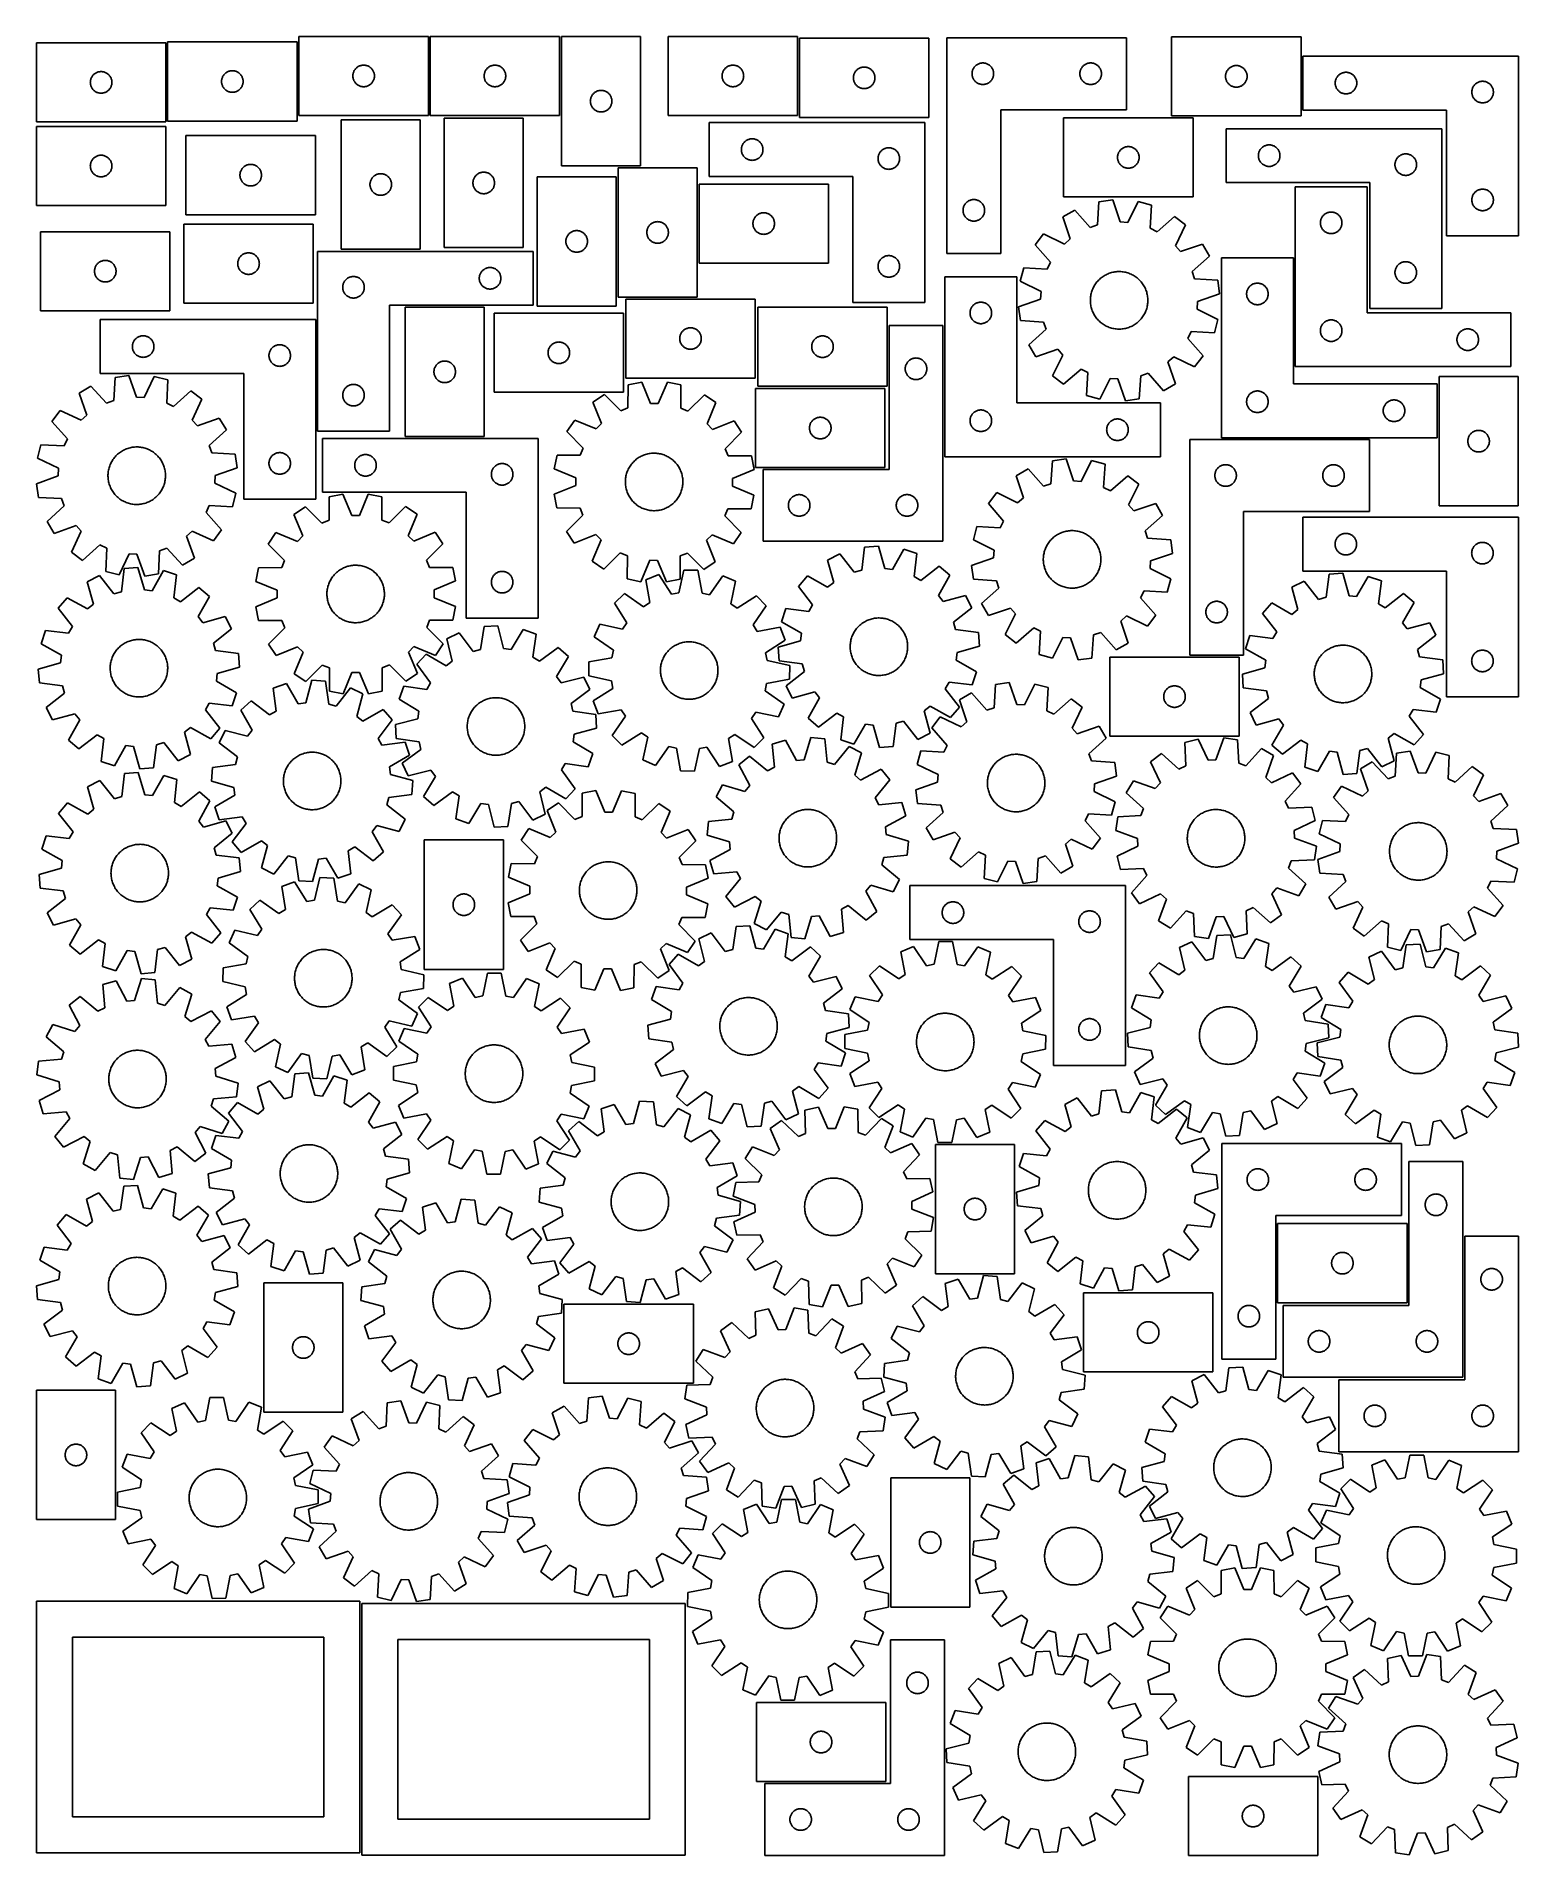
# Model space of a CAD drawing. Header units: millimetres. Extents: x 7 to 1243, y 7 to 1525.
import ezdxf

# ---------------------------------------------------------------- set-up
doc = ezdxf.new("R2010")
doc.units = ezdxf.units.MM
doc.layers.add('CUT', color=7, linetype='CONTINUOUS', true_color=0x000000)

msp = doc.modelspace()

# ---------------------------------------------------------------- linework, layer by layer
at = {"layer": 'CUT'}
for p, q in [((114.520964, 1519.440461), (6.520964, 1519.440461)), ((6.520964, 1519.440461), (6.520964, 1453.440461)), ((114.520964, 1453.440461), (114.520964, 1519.440461)), ((224.04196, 1520.184846), (116.04196, 1520.184846)), ((116.04196, 1520.184846), (116.04196, 1454.184846)), ((224.04196, 1454.184846), (224.04196, 1520.184846)), ((333.633939, 1524.856968), (225.633939, 1524.856968)), ((225.633939, 1524.856968), (225.633939, 1458.856968)), ((333.633939, 1458.856968), (333.633939, 1524.856968)), ((443.173552, 1524.834748), (335.173552, 1524.834748)), ((335.173552, 1524.834748), (335.173552, 1458.834748)), ((443.173552, 1458.834748), (443.173552, 1524.834748)), ((444.799951, 1524.816924), (444.799951, 1416.816924)), ((510.799951, 1524.816924), (444.799951, 1524.816924)), ((510.799951, 1416.816924), (510.799951, 1524.816924)), ((641.781401, 1524.855989), (533.781401, 1524.855989)), ((533.781401, 1524.855989), (533.781401, 1458.855989)), ((641.781401, 1458.855989), (641.781401, 1524.855989)), ((751.344083, 1523.244908), (643.344083, 1523.244908)), ((643.344083, 1523.244908), (643.344083, 1457.244908)), ((751.344083, 1457.244908), (751.344083, 1523.244908)), ((766.348778, 1523.677029), (766.348778, 1343.677029)), ((916.348778, 1523.677029), (766.348778, 1523.677029)), ((916.348778, 1463.677029), (916.348778, 1523.677029)), ((1061.902251, 1524.49759), (953.902251, 1524.49759)), ((953.902251, 1524.49759), (953.902251, 1458.49759)), ((1061.902251, 1458.49759), (1061.902251, 1524.49759)), ((1243.41975, 1508.378697), (1063.41975, 1508.378697)), ((1063.41975, 1508.378697), (1063.41975, 1463.378697)), ((1243.41975, 1358.378697), (1243.41975, 1508.378697)), ((51.597961, 1487.615197), (51.693897, 1488.196274)), ((51.693897, 1488.196274), (51.827632, 1488.769833)), ((51.827632, 1488.769833), (51.998593, 1489.333416)), ((51.998593, 1489.333416), (52.206049, 1489.884612)), ((52.206049, 1489.884612), (52.44911, 1490.421059)), ((52.44911, 1490.421059), (52.726736, 1490.940461)), ((52.726736, 1490.940461), (53.037738, 1491.440593)), ((53.037738, 1491.440593), (53.380784, 1491.919314)), ((53.380784, 1491.919314), (53.754406, 1492.374573)), ((53.754406, 1492.374573), (54.157003, 1492.804422)), ((54.157003, 1492.804422), (54.586852, 1493.207019)), ((54.586852, 1493.207019), (55.042112, 1493.580641)), ((55.042112, 1493.580641), (55.520832, 1493.923688)), ((55.520832, 1493.923688), (56.020964, 1494.23469)), ((56.020964, 1494.23469), (56.540366, 1494.512316)), ((56.540366, 1494.512316), (57.076813, 1494.755377)), ((57.076813, 1494.755377), (57.628009, 1494.962832)), ((57.628009, 1494.962832), (58.191593, 1495.133794)), ((58.191593, 1495.133794), (58.765151, 1495.267529)), ((58.765151, 1495.267529), (59.346229, 1495.363465)), ((59.346229, 1495.363465), (59.932336, 1495.421191)), ((59.932336, 1495.421191), (60.520964, 1495.440461)), ((60.520964, 1495.440461), (61.109593, 1495.421191)), ((61.109593, 1495.421191), (61.6957, 1495.363465)), ((61.6957, 1495.363465), (62.276777, 1495.267529)), ((62.276777, 1495.267529), (62.850336, 1495.133794)), ((62.850336, 1495.133794), (63.41392, 1494.962832)), ((63.41392, 1494.962832), (63.965115, 1494.755377)), ((63.965115, 1494.755377), (64.501563, 1494.512316)), ((64.501563, 1494.512316), (65.020964, 1494.23469)), ((65.020964, 1494.23469), (65.521096, 1493.923688)), ((65.521096, 1493.923688), (65.999817, 1493.580641)), ((65.999817, 1493.580641), (66.455077, 1493.207019)), ((66.455077, 1493.207019), (66.884925, 1492.804422)), ((66.884925, 1492.804422), (67.287523, 1492.374573)), ((67.287523, 1492.374573), (67.661144, 1491.919314)), ((67.661144, 1491.919314), (68.004191, 1491.440593)), ((68.004191, 1491.440593), (68.315193, 1490.940461)), ((68.315193, 1490.940461), (68.592819, 1490.421059)), ((68.592819, 1490.421059), (68.83588, 1489.884612)), ((68.83588, 1489.884612), (69.043336, 1489.333416)), ((69.043336, 1489.333416), (69.214297, 1488.769833)), ((69.214297, 1488.769833), (69.348032, 1488.196274)), ((69.348032, 1488.196274), (69.443968, 1487.615197)), ((161.06123, 1487.773474), (161.118957, 1488.359582)), ((161.118957, 1488.359582), (161.214893, 1488.940659)), ((161.214893, 1488.940659), (161.348628, 1489.514217)), ((161.348628, 1489.514217), (161.519589, 1490.077801)), ((161.519589, 1490.077801), (161.727045, 1490.628997)), ((161.727045, 1490.628997), (161.970106, 1491.165444)), ((161.970106, 1491.165444), (162.247732, 1491.684846)), ((162.247732, 1491.684846), (162.558734, 1492.184978)), ((162.558734, 1492.184978), (162.90178, 1492.663699)), ((162.90178, 1492.663699), (163.275402, 1493.118958)), ((163.275402, 1493.118958), (163.677999, 1493.548807)), ((163.677999, 1493.548807), (164.107848, 1493.951404)), ((164.107848, 1493.951404), (164.563108, 1494.325026)), ((164.563108, 1494.325026), (165.041828, 1494.668072)), ((165.041828, 1494.668072), (165.54196, 1494.979075)), ((165.54196, 1494.979075), (166.061362, 1495.256701)), ((166.061362, 1495.256701), (166.59781, 1495.499762)), ((166.59781, 1495.499762), (167.149005, 1495.707217)), ((167.149005, 1495.707217), (167.712589, 1495.878178)), ((167.712589, 1495.878178), (168.286148, 1496.011913)), ((168.286148, 1496.011913), (168.867225, 1496.10785)), ((168.867225, 1496.10785), (169.453332, 1496.165576)), ((169.453332, 1496.165576), (170.04196, 1496.184846)), ((170.04196, 1496.184846), (170.630589, 1496.165576)), ((170.630589, 1496.165576), (171.216696, 1496.10785)), ((171.216696, 1496.10785), (171.797773, 1496.011913)), ((171.797773, 1496.011913), (172.371332, 1495.878178)), ((172.371332, 1495.878178), (172.934916, 1495.707217)), ((172.934916, 1495.707217), (173.486111, 1495.499762)), ((173.486111, 1495.499762), (174.022559, 1495.256701)), ((174.022559, 1495.256701), (174.54196, 1494.979075)), ((174.54196, 1494.979075), (175.042093, 1494.668072)), ((175.042093, 1494.668072), (175.520813, 1494.325026)), ((175.520813, 1494.325026), (175.976073, 1493.951404)), ((175.976073, 1493.951404), (176.405921, 1493.548807)), ((176.405921, 1493.548807), (176.808519, 1493.118958)), ((176.808519, 1493.118958), (177.182141, 1492.663699)), ((177.182141, 1492.663699), (177.525187, 1492.184978)), ((177.525187, 1492.184978), (177.836189, 1491.684846)), ((177.836189, 1491.684846), (178.113815, 1491.165444)), ((178.113815, 1491.165444), (178.356876, 1490.628997)), ((178.356876, 1490.628997), (178.564332, 1490.077801)), ((178.564332, 1490.077801), (178.735293, 1489.514217)), ((178.735293, 1489.514217), (178.869028, 1488.940659)), ((178.869028, 1488.940659), (178.964964, 1488.359582)), ((178.964964, 1488.359582), (179.022691, 1487.773474)), ((270.633939, 1491.856968), (270.653208, 1492.445596)), ((270.653208, 1491.26834), (270.633939, 1491.856968)), ((270.653208, 1492.445596), (270.710935, 1493.031704)), ((270.710935, 1490.682232), (270.653208, 1491.26834)), ((270.710935, 1493.031704), (270.806871, 1493.612781)), ((270.806871, 1490.101155), (270.710935, 1490.682232)), ((270.806871, 1493.612781), (270.940606, 1494.186339)), ((270.940606, 1489.527597), (270.806871, 1490.101155)), ((270.940606, 1494.186339), (271.111567, 1494.749923)), ((271.111567, 1488.964013), (270.940606, 1489.527597)), ((271.111567, 1494.749923), (271.319023, 1495.301119)), ((271.319023, 1488.412817), (271.111567, 1488.964013)), ((271.319023, 1495.301119), (271.562084, 1495.837566)), ((271.562084, 1487.87637), (271.319023, 1488.412817)), ((271.562084, 1495.837566), (271.83971, 1496.356968)), ((271.83971, 1496.356968), (272.150712, 1496.8571)), ((272.150712, 1496.8571), (272.493759, 1497.335821)), ((272.493759, 1497.335821), (272.86738, 1497.79108)), ((272.86738, 1497.79108), (273.269978, 1498.220929)), ((273.269978, 1498.220929), (273.699826, 1498.623526)), ((273.699826, 1498.623526), (274.155086, 1498.997148)), ((274.155086, 1498.997148), (274.633807, 1499.340195)), ((274.633807, 1499.340195), (275.133939, 1499.651197)), ((275.133939, 1499.651197), (275.65334, 1499.928823)), ((275.65334, 1499.928823), (276.189788, 1500.171884)), ((276.189788, 1500.171884), (276.740983, 1500.379339)), ((276.740983, 1500.379339), (277.304567, 1500.550301)), ((277.304567, 1500.550301), (277.878126, 1500.684036)), ((277.878126, 1500.684036), (278.459203, 1500.779972)), ((278.459203, 1500.779972), (279.04531, 1500.837698)), ((279.04531, 1500.837698), (279.633939, 1500.856968)), ((279.633939, 1500.856968), (280.222567, 1500.837698)), ((280.222567, 1500.837698), (280.808674, 1500.779972)), ((280.808674, 1500.779972), (281.389752, 1500.684036)), ((281.389752, 1500.684036), (281.96331, 1500.550301)), ((281.96331, 1500.550301), (282.526894, 1500.379339)), ((282.526894, 1500.379339), (283.078089, 1500.171884)), ((283.078089, 1500.171884), (283.614537, 1499.928823)), ((283.614537, 1499.928823), (284.133939, 1499.651197)), ((284.133939, 1499.651197), (284.634071, 1499.340195)), ((284.634071, 1499.340195), (285.112791, 1498.997148)), ((285.112791, 1498.997148), (285.568051, 1498.623526)), ((285.568051, 1498.623526), (285.9979, 1498.220929)), ((285.9979, 1498.220929), (286.400497, 1497.79108)), ((286.400497, 1497.79108), (286.774119, 1497.335821)), ((286.774119, 1497.335821), (287.117165, 1496.8571)), ((287.117165, 1496.8571), (287.428167, 1496.356968)), ((287.428167, 1496.356968), (287.705793, 1495.837566)), ((287.705793, 1495.837566), (287.948854, 1495.301119)), ((287.948854, 1488.412817), (287.705793, 1487.87637)), ((287.948854, 1495.301119), (288.15631, 1494.749923)), ((288.15631, 1488.964013), (287.948854, 1488.412817)), ((288.15631, 1494.749923), (288.327271, 1494.186339)), ((288.327271, 1489.527597), (288.15631, 1488.964013)), ((288.327271, 1494.186339), (288.461006, 1493.612781)), ((288.461006, 1490.101155), (288.327271, 1489.527597)), ((288.461006, 1493.612781), (288.556942, 1493.031704)), ((288.556942, 1490.682232), (288.461006, 1490.101155)), ((288.556942, 1493.031704), (288.614669, 1492.445596)), ((288.614669, 1491.26834), (288.556942, 1490.682232)), ((288.614669, 1492.445596), (288.633939, 1491.856968)), ((288.633939, 1491.856968), (288.614669, 1491.26834)), ((380.173552, 1491.834748), (380.192822, 1492.423376)), ((380.192822, 1491.24612), (380.173552, 1491.834748)), ((380.192822, 1492.423376), (380.250549, 1493.009484)), ((380.250549, 1490.660013), (380.192822, 1491.24612)), ((380.250549, 1493.009484), (380.346485, 1493.590561)), ((380.346485, 1490.078935), (380.250549, 1490.660013)), ((380.346485, 1493.590561), (380.48022, 1494.16412)), ((380.48022, 1489.505377), (380.346485, 1490.078935)), ((380.48022, 1494.16412), (380.651181, 1494.727703)), ((380.651181, 1488.941793), (380.48022, 1489.505377)), ((380.651181, 1494.727703), (380.858636, 1495.278899)), ((380.858636, 1488.390597), (380.651181, 1488.941793)), ((380.858636, 1495.278899), (381.101698, 1495.815346)), ((381.101698, 1487.85415), (380.858636, 1488.390597)), ((381.101698, 1495.815346), (381.379324, 1496.334748)), ((381.379324, 1496.334748), (381.690326, 1496.83488)), ((381.690326, 1496.83488), (382.033372, 1497.313601)), ((382.033372, 1497.313601), (382.406994, 1497.768861)), ((382.406994, 1497.768861), (382.809591, 1498.198709)), ((382.809591, 1498.198709), (383.23944, 1498.601307)), ((383.23944, 1498.601307), (383.694699, 1498.974928)), ((383.694699, 1498.974928), (384.17342, 1499.317975)), ((384.17342, 1499.317975), (384.673552, 1499.628977)), ((384.673552, 1499.628977), (385.192954, 1499.906603)), ((385.192954, 1499.906603), (385.729401, 1500.149664)), ((385.729401, 1500.149664), (386.280597, 1500.357119)), ((386.280597, 1500.357119), (386.844181, 1500.528081)), ((386.844181, 1500.528081), (387.417739, 1500.661816)), ((387.417739, 1500.661816), (387.998817, 1500.757752)), ((387.998817, 1500.757752), (388.584924, 1500.815479)), ((388.584924, 1500.815479), (389.173552, 1500.834748)), ((389.173552, 1500.834748), (389.76218, 1500.815479)), ((389.76218, 1500.815479), (390.348288, 1500.757752)), ((390.348288, 1500.757752), (390.929365, 1500.661816)), ((390.929365, 1500.661816), (391.502924, 1500.528081)), ((391.502924, 1500.528081), (392.066507, 1500.357119)), ((392.066507, 1500.357119), (392.617703, 1500.149664)), ((392.617703, 1500.149664), (393.15415, 1499.906603)), ((393.15415, 1499.906603), (393.673552, 1499.628977)), ((393.673552, 1499.628977), (394.173684, 1499.317975)), ((394.173684, 1499.317975), (394.652405, 1498.974928)), ((394.652405, 1498.974928), (395.107665, 1498.601307)), ((395.107665, 1498.601307), (395.537513, 1498.198709)), ((395.537513, 1498.198709), (395.940111, 1497.768861)), ((395.940111, 1497.768861), (396.313732, 1497.313601)), ((396.313732, 1497.313601), (396.656779, 1496.83488)), ((396.656779, 1496.83488), (396.967781, 1496.334748)), ((396.967781, 1496.334748), (397.245407, 1495.815346)), ((397.245407, 1495.815346), (397.488468, 1495.278899)), ((397.488468, 1488.390597), (397.245407, 1487.85415)), ((397.488468, 1495.278899), (397.695923, 1494.727703)), ((397.695923, 1488.941793), (397.488468, 1488.390597)), ((397.695923, 1494.727703), (397.866885, 1494.16412)), ((397.866885, 1489.505377), (397.695923, 1488.941793)), ((397.866885, 1494.16412), (398.00062, 1493.590561)), ((398.00062, 1490.078935), (397.866885, 1489.505377)), ((398.00062, 1493.590561), (398.096556, 1493.009484)), ((398.096556, 1490.660013), (398.00062, 1490.078935)), ((398.096556, 1493.009484), (398.154283, 1492.423376)), ((398.154283, 1491.24612), (398.096556, 1490.660013)), ((398.154283, 1492.423376), (398.173552, 1491.834748)), ((398.173552, 1491.834748), (398.154283, 1491.24612)), ((578.781401, 1491.855989), (578.800671, 1492.444617)), ((578.800671, 1491.26736), (578.781401, 1491.855989)), ((578.800671, 1492.444617), (578.858398, 1493.030724)), ((578.858398, 1490.681253), (578.800671, 1491.26736)), ((578.858398, 1493.030724), (578.954334, 1493.611801)), ((578.954334, 1490.100176), (578.858398, 1490.681253)), ((578.954334, 1493.611801), (579.088069, 1494.18536)), ((579.088069, 1489.526617), (578.954334, 1490.100176)), ((579.088069, 1494.18536), (579.25903, 1494.748944)), ((579.25903, 1488.963033), (579.088069, 1489.526617)), ((579.25903, 1494.748944), (579.466486, 1495.300139)), ((579.466486, 1488.411838), (579.25903, 1488.963033)), ((579.466486, 1495.300139), (579.709547, 1495.836587)), ((579.709547, 1487.87539), (579.466486, 1488.411838)), ((579.709547, 1495.836587), (579.987173, 1496.355989)), ((579.987173, 1496.355989), (580.298175, 1496.856121)), ((580.298175, 1496.856121), (580.641221, 1497.334841)), ((580.641221, 1497.334841), (581.014843, 1497.790101)), ((581.014843, 1497.790101), (581.41744, 1498.21995)), ((581.41744, 1498.21995), (581.847289, 1498.622547)), ((581.847289, 1498.622547), (582.302549, 1498.996169)), ((582.302549, 1498.996169), (582.781269, 1499.339215)), ((582.781269, 1499.339215), (583.281401, 1499.650217)), ((583.281401, 1499.650217), (583.800803, 1499.927843)), ((583.800803, 1499.927843), (584.33725, 1500.170904)), ((584.33725, 1500.170904), (584.888446, 1500.37836)), ((584.888446, 1500.37836), (585.45203, 1500.549321)), ((585.45203, 1500.549321), (586.025588, 1500.683056)), ((586.025588, 1500.683056), (586.606666, 1500.778992)), ((586.606666, 1500.778992), (587.192773, 1500.836719)), ((587.192773, 1500.836719), (587.781401, 1500.855989)), ((587.781401, 1500.855989), (588.37003, 1500.836719)), ((588.37003, 1500.836719), (588.956137, 1500.778992)), ((588.956137, 1500.778992), (589.537214, 1500.683056)), ((589.537214, 1500.683056), (590.110773, 1500.549321)), ((590.110773, 1500.549321), (590.674357, 1500.37836)), ((590.674357, 1500.37836), (591.225552, 1500.170904)), ((591.225552, 1500.170904), (591.762, 1499.927843)), ((591.762, 1499.927843), (592.281401, 1499.650217)), ((592.281401, 1499.650217), (592.781533, 1499.339215)), ((592.781533, 1499.339215), (593.260254, 1498.996169)), ((593.260254, 1498.996169), (593.715514, 1498.622547)), ((593.715514, 1498.622547), (594.145362, 1498.21995)), ((594.145362, 1498.21995), (594.54796, 1497.790101)), ((594.54796, 1497.790101), (594.921581, 1497.334841)), ((594.921581, 1497.334841), (595.264628, 1496.856121)), ((595.264628, 1496.856121), (595.57563, 1496.355989)), ((595.57563, 1496.355989), (595.853256, 1495.836587)), ((595.853256, 1495.836587), (596.096317, 1495.300139)), ((596.096317, 1488.411838), (595.853256, 1487.87539)), ((596.096317, 1495.300139), (596.303773, 1494.748944)), ((596.303773, 1488.963033), (596.096317, 1488.411838)), ((596.303773, 1494.748944), (596.474734, 1494.18536)), ((596.474734, 1489.526617), (596.303773, 1488.963033)), ((596.474734, 1494.18536), (596.608469, 1493.611801)), ((596.608469, 1490.100176), (596.474734, 1489.526617)), ((596.608469, 1493.611801), (596.704405, 1493.030724)), ((596.704405, 1490.681253), (596.608469, 1490.100176)), ((596.704405, 1493.030724), (596.762132, 1492.444617)), ((596.762132, 1491.26736), (596.704405, 1490.681253)), ((596.762132, 1492.444617), (596.781401, 1491.855989)), ((596.781401, 1491.855989), (596.762132, 1491.26736)), ((688.344083, 1490.244908), (688.363352, 1490.833536)), ((688.363352, 1489.656279), (688.344083, 1490.244908)), ((688.363352, 1490.833536), (688.421079, 1491.419643)), ((688.421079, 1489.070172), (688.363352, 1489.656279)), ((688.421079, 1491.419643), (688.517015, 1492.00072)), ((688.517015, 1488.489095), (688.421079, 1489.070172)), ((688.517015, 1492.00072), (688.65075, 1492.574279)), ((688.65075, 1487.915536), (688.517015, 1488.489095)), ((688.65075, 1492.574279), (688.821711, 1493.137863)), ((688.821711, 1493.137863), (689.029167, 1493.689058)), ((689.029167, 1493.689058), (689.272228, 1494.225506)), ((689.272228, 1494.225506), (689.549854, 1494.744908)), ((689.549854, 1494.744908), (689.860856, 1495.24504)), ((689.860856, 1495.24504), (690.203903, 1495.72376)), ((690.203903, 1495.72376), (690.577524, 1496.17902)), ((690.577524, 1496.17902), (690.980122, 1496.608869)), ((690.980122, 1496.608869), (691.40997, 1497.011466)), ((691.40997, 1497.011466), (691.86523, 1497.385088)), ((691.86523, 1497.385088), (692.343951, 1497.728134)), ((692.343951, 1497.728134), (692.844083, 1498.039136)), ((692.844083, 1498.039136), (693.363484, 1498.316762)), ((693.363484, 1498.316762), (693.899932, 1498.559823)), ((693.899932, 1498.559823), (694.451127, 1498.767279)), ((694.451127, 1498.767279), (695.014711, 1498.93824)), ((695.014711, 1498.93824), (695.58827, 1499.071975)), ((695.58827, 1499.071975), (696.169347, 1499.167911)), ((696.169347, 1499.167911), (696.755454, 1499.225638)), ((696.755454, 1499.225638), (697.344083, 1499.244908)), ((697.344083, 1499.244908), (697.932711, 1499.225638)), ((697.932711, 1499.225638), (698.518818, 1499.167911)), ((698.518818, 1499.167911), (699.099896, 1499.071975)), ((699.099896, 1499.071975), (699.673454, 1498.93824)), ((699.673454, 1498.93824), (700.237038, 1498.767279)), ((700.237038, 1498.767279), (700.788234, 1498.559823)), ((700.788234, 1498.559823), (701.324681, 1498.316762)), ((701.324681, 1498.316762), (701.844083, 1498.039136)), ((701.844083, 1498.039136), (702.344215, 1497.728134)), ((702.344215, 1497.728134), (702.822936, 1497.385088)), ((702.822936, 1497.385088), (703.278195, 1497.011466)), ((703.278195, 1497.011466), (703.708044, 1496.608869)), ((703.708044, 1496.608869), (704.110641, 1496.17902)), ((704.110641, 1496.17902), (704.484263, 1495.72376)), ((704.484263, 1495.72376), (704.827309, 1495.24504)), ((704.827309, 1495.24504), (705.138311, 1494.744908)), ((705.138311, 1494.744908), (705.415937, 1494.225506)), ((705.415937, 1494.225506), (705.658998, 1493.689058)), ((705.658998, 1493.689058), (705.866454, 1493.137863)), ((705.866454, 1493.137863), (706.037415, 1492.574279)), ((706.037415, 1492.574279), (706.17115, 1492.00072)), ((706.17115, 1488.489095), (706.037415, 1487.915536)), ((706.17115, 1492.00072), (706.267086, 1491.419643)), ((706.267086, 1489.070172), (706.17115, 1488.489095)), ((706.267086, 1491.419643), (706.324813, 1490.833536)), ((706.324813, 1489.656279), (706.267086, 1489.070172)), ((706.324813, 1490.833536), (706.344083, 1490.244908)), ((706.344083, 1490.244908), (706.324813, 1489.656279)), ((787.348778, 1493.677029), (787.368048, 1494.265657)), ((787.368048, 1493.088401), (787.348778, 1493.677029)), ((787.368048, 1494.265657), (787.425774, 1494.851765)), ((787.425774, 1492.502294), (787.368048, 1493.088401)), ((787.425774, 1494.851765), (787.521711, 1495.432842)), ((787.521711, 1491.921216), (787.425774, 1492.502294)), ((787.521711, 1495.432842), (787.655446, 1496.006401)), ((787.655446, 1491.347658), (787.521711, 1491.921216)), ((787.655446, 1496.006401), (787.826407, 1496.569984)), ((787.826407, 1490.784074), (787.655446, 1491.347658)), ((787.826407, 1496.569984), (788.033862, 1497.12118)), ((788.033862, 1490.232878), (787.826407, 1490.784074)), ((788.033862, 1497.12118), (788.276924, 1497.657627)), ((788.276924, 1489.696431), (788.033862, 1490.232878)), ((788.276924, 1497.657627), (788.55455, 1498.177029)), ((788.55455, 1489.177029), (788.276924, 1489.696431)), ((788.55455, 1498.177029), (788.865552, 1498.677161)), ((788.865552, 1488.676897), (788.55455, 1489.177029)), ((788.865552, 1498.677161), (789.208598, 1499.155882)), ((789.208598, 1488.198176), (788.865552, 1488.676897)), ((789.208598, 1499.155882), (789.58222, 1499.611142)), ((789.58222, 1487.742917), (789.208598, 1488.198176)), ((789.58222, 1499.611142), (789.984817, 1500.04099)), ((789.984817, 1500.04099), (790.414666, 1500.443588)), ((790.414666, 1500.443588), (790.869925, 1500.817209)), ((790.869925, 1500.817209), (791.348646, 1501.160256)), ((791.348646, 1501.160256), (791.848778, 1501.471258)), ((791.848778, 1501.471258), (792.36818, 1501.748884)), ((792.36818, 1501.748884), (792.904627, 1501.991945)), ((792.904627, 1501.991945), (793.455823, 1502.1994)), ((793.455823, 1502.1994), (794.019407, 1502.370362)), ((794.019407, 1502.370362), (794.592965, 1502.504097)), ((794.592965, 1502.504097), (795.174042, 1502.600033)), ((795.174042, 1502.600033), (795.76015, 1502.65776)), ((795.76015, 1502.65776), (796.348778, 1502.677029)), ((796.348778, 1502.677029), (796.937406, 1502.65776)), ((796.937406, 1502.65776), (797.523514, 1502.600033)), ((797.523514, 1502.600033), (798.104591, 1502.504097)), ((798.104591, 1502.504097), (798.67815, 1502.370362)), ((798.67815, 1502.370362), (799.241733, 1502.1994)), ((799.241733, 1502.1994), (799.792929, 1501.991945)), ((799.792929, 1501.991945), (800.329376, 1501.748884)), ((800.329376, 1501.748884), (800.848778, 1501.471258)), ((800.848778, 1501.471258), (801.34891, 1501.160256)), ((801.34891, 1501.160256), (801.827631, 1500.817209)), ((801.827631, 1500.817209), (802.282891, 1500.443588)), ((802.282891, 1500.443588), (802.712739, 1500.04099)), ((802.712739, 1500.04099), (803.115336, 1499.611142)), ((803.115336, 1499.611142), (803.488958, 1499.155882)), ((803.488958, 1488.198176), (803.115336, 1487.742917)), ((803.488958, 1499.155882), (803.832005, 1498.677161)), ((803.832005, 1488.676897), (803.488958, 1488.198176)), ((803.832005, 1498.677161), (804.143007, 1498.177029)), ((804.143007, 1489.177029), (803.832005, 1488.676897)), ((804.143007, 1498.177029), (804.420633, 1497.657627)), ((804.420633, 1489.696431), (804.143007, 1489.177029)), ((804.420633, 1497.657627), (804.663694, 1497.12118)), ((804.663694, 1490.232878), (804.420633, 1489.696431)), ((804.663694, 1497.12118), (804.871149, 1496.569984)), ((804.871149, 1490.784074), (804.663694, 1490.232878)), ((804.871149, 1496.569984), (805.042111, 1496.006401)), ((805.042111, 1491.347658), (804.871149, 1490.784074)), ((805.042111, 1496.006401), (805.175846, 1495.432842)), ((805.175846, 1491.921216), (805.042111, 1491.347658)), ((805.175846, 1495.432842), (805.271782, 1494.851765)), ((805.271782, 1492.502294), (805.175846, 1491.921216)), ((805.271782, 1494.851765), (805.329509, 1494.265657)), ((805.329509, 1493.088401), (805.271782, 1492.502294)), ((805.329509, 1494.265657), (805.348778, 1493.677029)), ((805.348778, 1493.677029), (805.329509, 1493.088401)), ((877.348778, 1493.677029), (877.368048, 1494.265657)), ((877.368048, 1493.088401), (877.348778, 1493.677029)), ((877.368048, 1494.265657), (877.425774, 1494.851765)), ((877.425774, 1492.502294), (877.368048, 1493.088401)), ((877.425774, 1494.851765), (877.521711, 1495.432842)), ((877.521711, 1491.921216), (877.425774, 1492.502294)), ((877.521711, 1495.432842), (877.655446, 1496.006401)), ((877.655446, 1491.347658), (877.521711, 1491.921216)), ((877.655446, 1496.006401), (877.826407, 1496.569984)), ((877.826407, 1490.784074), (877.655446, 1491.347658)), ((877.826407, 1496.569984), (878.033862, 1497.12118)), ((878.033862, 1490.232878), (877.826407, 1490.784074)), ((878.033862, 1497.12118), (878.276924, 1497.657627)), ((878.276924, 1489.696431), (878.033862, 1490.232878)), ((878.276924, 1497.657627), (878.55455, 1498.177029)), ((878.55455, 1489.177029), (878.276924, 1489.696431)), ((878.55455, 1498.177029), (878.865552, 1498.677161)), ((878.865552, 1488.676897), (878.55455, 1489.177029)), ((878.865552, 1498.677161), (879.208598, 1499.155882)), ((879.208598, 1488.198176), (878.865552, 1488.676897)), ((879.208598, 1499.155882), (879.58222, 1499.611142)), ((879.58222, 1487.742917), (879.208598, 1488.198176)), ((879.58222, 1499.611142), (879.984817, 1500.04099)), ((879.984817, 1500.04099), (880.414666, 1500.443588)), ((880.414666, 1500.443588), (880.869925, 1500.817209)), ((880.869925, 1500.817209), (881.348646, 1501.160256)), ((881.348646, 1501.160256), (881.848778, 1501.471258)), ((881.848778, 1501.471258), (882.36818, 1501.748884)), ((882.36818, 1501.748884), (882.904627, 1501.991945)), ((882.904627, 1501.991945), (883.455823, 1502.1994)), ((883.455823, 1502.1994), (884.019407, 1502.370362)), ((884.019407, 1502.370362), (884.592965, 1502.504097)), ((884.592965, 1502.504097), (885.174042, 1502.600033)), ((885.174042, 1502.600033), (885.76015, 1502.65776)), ((885.76015, 1502.65776), (886.348778, 1502.677029)), ((886.348778, 1502.677029), (886.937406, 1502.65776)), ((886.937406, 1502.65776), (887.523514, 1502.600033)), ((887.523514, 1502.600033), (888.104591, 1502.504097)), ((888.104591, 1502.504097), (888.67815, 1502.370362)), ((888.67815, 1502.370362), (889.241733, 1502.1994)), ((889.241733, 1502.1994), (889.792929, 1501.991945)), ((889.792929, 1501.991945), (890.329376, 1501.748884)), ((890.329376, 1501.748884), (890.848778, 1501.471258)), ((890.848778, 1501.471258), (891.34891, 1501.160256)), ((891.34891, 1501.160256), (891.827631, 1500.817209)), ((891.827631, 1500.817209), (892.282891, 1500.443588)), ((892.282891, 1500.443588), (892.712739, 1500.04099)), ((892.712739, 1500.04099), (893.115336, 1499.611142)), ((893.115336, 1499.611142), (893.488958, 1499.155882)), ((893.488958, 1488.198176), (893.115336, 1487.742917)), ((893.488958, 1499.155882), (893.832005, 1498.677161)), ((893.832005, 1488.676897), (893.488958, 1488.198176)), ((893.832005, 1498.677161), (894.143007, 1498.177029)), ((894.143007, 1489.177029), (893.832005, 1488.676897)), ((894.143007, 1498.177029), (894.420633, 1497.657627)), ((894.420633, 1489.696431), (894.143007, 1489.177029)), ((894.420633, 1497.657627), (894.663694, 1497.12118)), ((894.663694, 1490.232878), (894.420633, 1489.696431)), ((894.663694, 1497.12118), (894.871149, 1496.569984)), ((894.871149, 1490.784074), (894.663694, 1490.232878)), ((894.871149, 1496.569984), (895.042111, 1496.006401)), ((895.042111, 1491.347658), (894.871149, 1490.784074)), ((895.042111, 1496.006401), (895.175846, 1495.432842)), ((895.175846, 1491.921216), (895.042111, 1491.347658)), ((895.175846, 1495.432842), (895.271782, 1494.851765)), ((895.271782, 1492.502294), (895.175846, 1491.921216)), ((895.271782, 1494.851765), (895.329509, 1494.265657)), ((895.329509, 1493.088401), (895.271782, 1492.502294)), ((895.329509, 1494.265657), (895.348778, 1493.677029)), ((895.348778, 1493.677029), (895.329509, 1493.088401)), ((998.902251, 1491.49759), (998.921521, 1492.086218)), ((998.921521, 1490.908962), (998.902251, 1491.49759)), ((998.921521, 1492.086218), (998.979247, 1492.672326)), ((998.979247, 1490.322854), (998.921521, 1490.908962)), ((998.979247, 1492.672326), (999.075183, 1493.253403)), ((999.075183, 1489.741777), (998.979247, 1490.322854)), ((999.075183, 1493.253403), (999.208919, 1493.826961)), ((999.208919, 1489.168219), (999.075183, 1489.741777)), ((999.208919, 1493.826961), (999.37988, 1494.390545)), ((999.37988, 1488.604635), (999.208919, 1489.168219)), ((999.37988, 1494.390545), (999.587335, 1494.941741)), ((999.587335, 1488.053439), (999.37988, 1488.604635)), ((999.587335, 1494.941741), (999.830396, 1495.478188)), ((999.830396, 1487.516992), (999.587335, 1488.053439)), ((999.830396, 1495.478188), (1000.108022, 1495.99759)), ((1000.108022, 1495.99759), (1000.419024, 1496.497722)), ((1000.419024, 1496.497722), (1000.762071, 1496.976443)), ((1000.762071, 1496.976443), (1001.135693, 1497.431702)), ((1001.135693, 1497.431702), (1001.53829, 1497.861551)), ((1001.53829, 1497.861551), (1001.968139, 1498.264148)), ((1001.968139, 1498.264148), (1002.423398, 1498.63777)), ((1002.423398, 1498.63777), (1002.902119, 1498.980817)), ((1002.902119, 1498.980817), (1003.402251, 1499.291819)), ((1003.402251, 1499.291819), (1003.921653, 1499.569445)), ((1003.921653, 1499.569445), (1004.4581, 1499.812506)), ((1004.4581, 1499.812506), (1005.009296, 1500.019961)), ((1005.009296, 1500.019961), (1005.57288, 1500.190923)), ((1005.57288, 1500.190923), (1006.146438, 1500.324658)), ((1006.146438, 1500.324658), (1006.727515, 1500.420594)), ((1006.727515, 1500.420594), (1007.313623, 1500.47832)), ((1007.313623, 1500.47832), (1007.902251, 1500.49759)), ((1007.902251, 1500.49759), (1008.490879, 1500.47832)), ((1008.490879, 1500.47832), (1009.076987, 1500.420594)), ((1009.076987, 1500.420594), (1009.658064, 1500.324658)), ((1009.658064, 1500.324658), (1010.231622, 1500.190923)), ((1010.231622, 1500.190923), (1010.795206, 1500.019961)), ((1010.795206, 1500.019961), (1011.346402, 1499.812506)), ((1011.346402, 1499.812506), (1011.882849, 1499.569445)), ((1011.882849, 1499.569445), (1012.402251, 1499.291819)), ((1012.402251, 1499.291819), (1012.902383, 1498.980817)), ((1012.902383, 1498.980817), (1013.381104, 1498.63777)), ((1013.381104, 1498.63777), (1013.836363, 1498.264148)), ((1013.836363, 1498.264148), (1014.266212, 1497.861551)), ((1014.266212, 1497.861551), (1014.668809, 1497.431702)), ((1014.668809, 1497.431702), (1015.042431, 1496.976443)), ((1015.042431, 1496.976443), (1015.385478, 1496.497722)), ((1015.385478, 1496.497722), (1015.69648, 1495.99759)), ((1015.69648, 1495.99759), (1015.974106, 1495.478188)), ((1015.974106, 1495.478188), (1016.217167, 1494.941741)), ((1016.217167, 1488.053439), (1015.974106, 1487.516992)), ((1016.217167, 1494.941741), (1016.424622, 1494.390545)), ((1016.424622, 1488.604635), (1016.217167, 1488.053439)), ((1016.424622, 1494.390545), (1016.595583, 1493.826961)), ((1016.595583, 1489.168219), (1016.424622, 1488.604635)), ((1016.595583, 1493.826961), (1016.729319, 1493.253403)), ((1016.729319, 1489.741777), (1016.595583, 1489.168219)), ((1016.729319, 1493.253403), (1016.825255, 1492.672326)), ((1016.825255, 1490.322854), (1016.729319, 1489.741777)), ((1016.825255, 1492.672326), (1016.882981, 1492.086218)), ((1016.882981, 1490.908962), (1016.825255, 1490.322854)), ((1016.882981, 1492.086218), (1016.902251, 1491.49759)), ((1016.902251, 1491.49759), (1016.882981, 1490.908962)), ((1090.592682, 1487.63451), (1090.726418, 1488.208068)), ((1090.726418, 1488.208068), (1090.897379, 1488.771652)), ((1090.897379, 1488.771652), (1091.104834, 1489.322848)), ((1091.104834, 1489.322848), (1091.347895, 1489.859295)), ((1091.347895, 1489.859295), (1091.625521, 1490.378697)), ((1091.625521, 1490.378697), (1091.936523, 1490.878829)), ((1091.936523, 1490.878829), (1092.27957, 1491.35755)), ((1092.27957, 1491.35755), (1092.653192, 1491.812809)), ((1092.653192, 1491.812809), (1093.055789, 1492.242658)), ((1093.055789, 1492.242658), (1093.485638, 1492.645255)), ((1093.485638, 1492.645255), (1093.940897, 1493.018877)), ((1093.940897, 1493.018877), (1094.419618, 1493.361924)), ((1094.419618, 1493.361924), (1094.91975, 1493.672926)), ((1094.91975, 1493.672926), (1095.439152, 1493.950552)), ((1095.439152, 1493.950552), (1095.975599, 1494.193613)), ((1095.975599, 1494.193613), (1096.526795, 1494.401068)), ((1096.526795, 1494.401068), (1097.090379, 1494.572029)), ((1097.090379, 1494.572029), (1097.663937, 1494.705765)), ((1097.663937, 1494.705765), (1098.245014, 1494.801701)), ((1098.245014, 1494.801701), (1098.831122, 1494.859427)), ((1098.831122, 1494.859427), (1099.41975, 1494.878697)), ((1099.41975, 1494.878697), (1100.008378, 1494.859427)), ((1100.008378, 1494.859427), (1100.594486, 1494.801701)), ((1100.594486, 1494.801701), (1101.175563, 1494.705765)), ((1101.175563, 1494.705765), (1101.749121, 1494.572029)), ((1101.749121, 1494.572029), (1102.312705, 1494.401068)), ((1102.312705, 1494.401068), (1102.863901, 1494.193613)), ((1102.863901, 1494.193613), (1103.400348, 1493.950552)), ((1103.400348, 1493.950552), (1103.91975, 1493.672926)), ((1103.91975, 1493.672926), (1104.419882, 1493.361924)), ((1104.419882, 1493.361924), (1104.898603, 1493.018877)), ((1104.898603, 1493.018877), (1105.353862, 1492.645255)), ((1105.353862, 1492.645255), (1105.783711, 1492.242658)), ((1105.783711, 1492.242658), (1106.186308, 1491.812809)), ((1106.186308, 1491.812809), (1106.55993, 1491.35755)), ((1106.55993, 1491.35755), (1106.902977, 1490.878829)), ((1106.902977, 1490.878829), (1107.213979, 1490.378697)), ((1107.213979, 1490.378697), (1107.491605, 1489.859295)), ((1107.491605, 1489.859295), (1107.734666, 1489.322848)), ((1107.734666, 1489.322848), (1107.942121, 1488.771652)), ((1107.942121, 1488.771652), (1108.113082, 1488.208068)), ((1108.113082, 1488.208068), (1108.246818, 1487.63451)), ((51.520964, 1486.440461), (51.540234, 1487.029089)), ((51.540234, 1485.851833), (51.520964, 1486.440461)), ((51.540234, 1487.029089), (51.597961, 1487.615197)), ((51.597961, 1485.265725), (51.540234, 1485.851833)), ((51.693897, 1484.684648), (51.597961, 1485.265725)), ((51.827632, 1484.11109), (51.693897, 1484.684648)), ((51.998593, 1483.547506), (51.827632, 1484.11109)), ((52.206049, 1482.99631), (51.998593, 1483.547506)), ((52.44911, 1482.459863), (52.206049, 1482.99631)), ((52.726736, 1481.940461), (52.44911, 1482.459863)), ((53.037738, 1481.440329), (52.726736, 1481.940461)), ((53.380784, 1480.961608), (53.037738, 1481.440329)), ((53.754406, 1480.506349), (53.380784, 1480.961608)), ((54.157003, 1480.0765), (53.754406, 1480.506349)), ((54.586852, 1479.673903), (54.157003, 1480.0765)), ((55.042112, 1479.300281), (54.586852, 1479.673903)), ((55.520832, 1478.957235), (55.042112, 1479.300281)), ((56.020964, 1478.646233), (55.520832, 1478.957235)), ((56.540366, 1478.368606), (56.020964, 1478.646233)), ((57.076813, 1478.125545), (56.540366, 1478.368606)), ((57.628009, 1477.91809), (57.076813, 1478.125545)), ((58.191593, 1477.747129), (57.628009, 1477.91809)), ((58.765151, 1477.613394), (58.191593, 1477.747129)), ((59.346229, 1477.517457), (58.765151, 1477.613394)), ((59.932336, 1477.459731), (59.346229, 1477.517457)), ((60.520964, 1477.440461), (59.932336, 1477.459731)), ((61.109593, 1477.459731), (60.520964, 1477.440461)), ((61.6957, 1477.517457), (61.109593, 1477.459731)), ((62.276777, 1477.613394), (61.6957, 1477.517457)), ((62.850336, 1477.747129), (62.276777, 1477.613394)), ((63.41392, 1477.91809), (62.850336, 1477.747129)), ((63.965115, 1478.125545), (63.41392, 1477.91809)), ((64.501563, 1478.368606), (63.965115, 1478.125545)), ((65.020964, 1478.646233), (64.501563, 1478.368606)), ((65.521096, 1478.957235), (65.020964, 1478.646233)), ((65.999817, 1479.300281), (65.521096, 1478.957235)), ((66.455077, 1479.673903), (65.999817, 1479.300281)), ((66.884925, 1480.0765), (66.455077, 1479.673903)), ((67.287523, 1480.506349), (66.884925, 1480.0765)), ((67.661144, 1480.961608), (67.287523, 1480.506349)), ((68.004191, 1481.440329), (67.661144, 1480.961608)), ((68.315193, 1481.940461), (68.004191, 1481.440329)), ((68.592819, 1482.459863), (68.315193, 1481.940461)), ((68.83588, 1482.99631), (68.592819, 1482.459863)), ((69.043336, 1483.547506), (68.83588, 1482.99631)), ((69.214297, 1484.11109), (69.043336, 1483.547506)), ((69.348032, 1484.684648), (69.214297, 1484.11109)), ((69.443968, 1485.265725), (69.348032, 1484.684648)), ((69.443968, 1487.615197), (69.501695, 1487.029089)), ((69.501695, 1485.851833), (69.443968, 1485.265725)), ((69.501695, 1487.029089), (69.520964, 1486.440461)), ((69.520964, 1486.440461), (69.501695, 1485.851833)), ((161.04196, 1487.184846), (161.06123, 1487.773474)), ((161.06123, 1486.596218), (161.04196, 1487.184846)), ((161.118957, 1486.01011), (161.06123, 1486.596218)), ((161.214893, 1485.429033), (161.118957, 1486.01011)), ((161.348628, 1484.855475), (161.214893, 1485.429033)), ((161.519589, 1484.291891), (161.348628, 1484.855475)), ((161.727045, 1483.740695), (161.519589, 1484.291891)), ((161.970106, 1483.204248), (161.727045, 1483.740695)), ((162.247732, 1482.684846), (161.970106, 1483.204248)), ((162.558734, 1482.184714), (162.247732, 1482.684846)), ((162.90178, 1481.705993), (162.558734, 1482.184714)), ((163.275402, 1481.250734), (162.90178, 1481.705993)), ((163.677999, 1480.820885), (163.275402, 1481.250734)), ((164.107848, 1480.418288), (163.677999, 1480.820885)), ((164.563108, 1480.044666), (164.107848, 1480.418288)), ((165.041828, 1479.701619), (164.563108, 1480.044666)), ((165.54196, 1479.390617), (165.041828, 1479.701619)), ((166.061362, 1479.112991), (165.54196, 1479.390617)), ((166.59781, 1478.86993), (166.061362, 1479.112991)), ((167.149005, 1478.662475), (166.59781, 1478.86993)), ((167.712589, 1478.491513), (167.149005, 1478.662475)), ((168.286148, 1478.357778), (167.712589, 1478.491513)), ((168.867225, 1478.261842), (168.286148, 1478.357778)), ((169.453332, 1478.204116), (168.867225, 1478.261842)), ((170.04196, 1478.184846), (169.453332, 1478.204116)), ((170.630589, 1478.204116), (170.04196, 1478.184846)), ((171.216696, 1478.261842), (170.630589, 1478.204116)), ((171.797773, 1478.357778), (171.216696, 1478.261842)), ((172.371332, 1478.491513), (171.797773, 1478.357778)), ((172.934916, 1478.662475), (172.371332, 1478.491513)), ((173.486111, 1478.86993), (172.934916, 1478.662475)), ((174.022559, 1479.112991), (173.486111, 1478.86993)), ((174.54196, 1479.390617), (174.022559, 1479.112991)), ((175.042093, 1479.701619), (174.54196, 1479.390617)), ((175.520813, 1480.044666), (175.042093, 1479.701619)), ((175.976073, 1480.418288), (175.520813, 1480.044666)), ((176.405921, 1480.820885), (175.976073, 1480.418288)), ((176.808519, 1481.250734), (176.405921, 1480.820885)), ((177.182141, 1481.705993), (176.808519, 1481.250734)), ((177.525187, 1482.184714), (177.182141, 1481.705993)), ((177.836189, 1482.684846), (177.525187, 1482.184714)), ((178.113815, 1483.204248), (177.836189, 1482.684846)), ((178.356876, 1483.740695), (178.113815, 1483.204248)), ((178.564332, 1484.291891), (178.356876, 1483.740695)), ((178.735293, 1484.855475), (178.564332, 1484.291891)), ((178.869028, 1485.429033), (178.735293, 1484.855475)), ((178.964964, 1486.01011), (178.869028, 1485.429033)), ((179.022691, 1486.596218), (178.964964, 1486.01011)), ((179.022691, 1487.773474), (179.04196, 1487.184846)), ((179.04196, 1487.184846), (179.022691, 1486.596218)), ((271.83971, 1487.356968), (271.562084, 1487.87637)), ((272.150712, 1486.856836), (271.83971, 1487.356968)), ((272.493759, 1486.378115), (272.150712, 1486.856836)), ((272.86738, 1485.922856), (272.493759, 1486.378115)), ((273.269978, 1485.493007), (272.86738, 1485.922856)), ((273.699826, 1485.09041), (273.269978, 1485.493007)), ((274.155086, 1484.716788), (273.699826, 1485.09041)), ((274.633807, 1484.373742), (274.155086, 1484.716788)), ((275.133939, 1484.062739), (274.633807, 1484.373742)), ((275.65334, 1483.785113), (275.133939, 1484.062739)), ((276.189788, 1483.542052), (275.65334, 1483.785113)), ((276.740983, 1483.334597), (276.189788, 1483.542052)), ((277.304567, 1483.163636), (276.740983, 1483.334597)), ((277.878126, 1483.029901), (277.304567, 1483.163636)), ((278.459203, 1482.933964), (277.878126, 1483.029901)), ((279.04531, 1482.876238), (278.459203, 1482.933964)), ((279.633939, 1482.856968), (279.04531, 1482.876238)), ((280.222567, 1482.876238), (279.633939, 1482.856968)), ((280.808674, 1482.933964), (280.222567, 1482.876238)), ((281.389752, 1483.029901), (280.808674, 1482.933964)), ((281.96331, 1483.163636), (281.389752, 1483.029901)), ((282.526894, 1483.334597), (281.96331, 1483.163636)), ((283.078089, 1483.542052), (282.526894, 1483.334597)), ((283.614537, 1483.785113), (283.078089, 1483.542052)), ((284.133939, 1484.062739), (283.614537, 1483.785113)), ((284.634071, 1484.373742), (284.133939, 1484.062739)), ((285.112791, 1484.716788), (284.634071, 1484.373742)), ((285.568051, 1485.09041), (285.112791, 1484.716788)), ((285.9979, 1485.493007), (285.568051, 1485.09041)), ((286.400497, 1485.922856), (285.9979, 1485.493007)), ((286.774119, 1486.378115), (286.400497, 1485.922856)), ((287.117165, 1486.856836), (286.774119, 1486.378115)), ((287.428167, 1487.356968), (287.117165, 1486.856836)), ((287.705793, 1487.87637), (287.428167, 1487.356968)), ((381.379324, 1487.334748), (381.101698, 1487.85415)), ((381.690326, 1486.834616), (381.379324, 1487.334748)), ((382.033372, 1486.355895), (381.690326, 1486.834616)), ((382.406994, 1485.900636), (382.033372, 1486.355895)), ((382.809591, 1485.470787), (382.406994, 1485.900636)), ((383.23944, 1485.06819), (382.809591, 1485.470787)), ((383.694699, 1484.694568), (383.23944, 1485.06819)), ((384.17342, 1484.351522), (383.694699, 1484.694568)), ((384.673552, 1484.04052), (384.17342, 1484.351522)), ((385.192954, 1483.762894), (384.673552, 1484.04052)), ((385.729401, 1483.519832), (385.192954, 1483.762894)), ((386.280597, 1483.312377), (385.729401, 1483.519832)), ((386.844181, 1483.141416), (386.280597, 1483.312377)), ((387.417739, 1483.007681), (386.844181, 1483.141416)), ((387.998817, 1482.911745), (387.417739, 1483.007681)), ((388.584924, 1482.854018), (387.998817, 1482.911745)), ((389.173552, 1482.834748), (388.584924, 1482.854018)), ((389.76218, 1482.854018), (389.173552, 1482.834748)), ((390.348288, 1482.911745), (389.76218, 1482.854018)), ((390.929365, 1483.007681), (390.348288, 1482.911745)), ((391.502924, 1483.141416), (390.929365, 1483.007681)), ((392.066507, 1483.312377), (391.502924, 1483.141416)), ((392.617703, 1483.519832), (392.066507, 1483.312377)), ((393.15415, 1483.762894), (392.617703, 1483.519832)), ((393.673552, 1484.04052), (393.15415, 1483.762894)), ((394.173684, 1484.351522), (393.673552, 1484.04052)), ((394.652405, 1484.694568), (394.173684, 1484.351522)), ((395.107665, 1485.06819), (394.652405, 1484.694568)), ((395.537513, 1485.470787), (395.107665, 1485.06819)), ((395.940111, 1485.900636), (395.537513, 1485.470787)), ((396.313732, 1486.355895), (395.940111, 1485.900636)), ((396.656779, 1486.834616), (396.313732, 1486.355895)), ((396.967781, 1487.334748), (396.656779, 1486.834616)), ((397.245407, 1487.85415), (396.967781, 1487.334748)), ((468.972883, 1472.572737), (469.106619, 1473.146295)), ((469.106619, 1473.146295), (469.27758, 1473.709879)), ((469.27758, 1473.709879), (469.485035, 1474.261075)), ((469.485035, 1474.261075), (469.728096, 1474.797522)), ((469.728096, 1474.797522), (470.005722, 1475.316924)), ((470.005722, 1475.316924), (470.316724, 1475.817056)), ((470.316724, 1475.817056), (470.659771, 1476.295777)), ((470.659771, 1476.295777), (471.033393, 1476.751036)), ((471.033393, 1476.751036), (471.43599, 1477.180885)), ((471.43599, 1477.180885), (471.865839, 1477.583482)), ((471.865839, 1477.583482), (472.321098, 1477.957104)), ((472.321098, 1477.957104), (472.799819, 1478.30015)), ((472.799819, 1478.30015), (473.299951, 1478.611152)), ((473.299951, 1478.611152), (473.819353, 1478.888778)), ((473.819353, 1478.888778), (474.3558, 1479.13184)), ((474.3558, 1479.13184), (474.906996, 1479.339295)), ((474.906996, 1479.339295), (475.47058, 1479.510256)), ((475.47058, 1479.510256), (476.044138, 1479.643991)), ((476.044138, 1479.643991), (476.625215, 1479.739928)), ((476.625215, 1479.739928), (477.211323, 1479.797654)), ((477.211323, 1479.797654), (477.799951, 1479.816924)), ((477.799951, 1479.816924), (478.388579, 1479.797654)), ((478.388579, 1479.797654), (478.974687, 1479.739928)), ((478.974687, 1479.739928), (479.555764, 1479.643991)), ((479.555764, 1479.643991), (480.129322, 1479.510256)), ((480.129322, 1479.510256), (480.692906, 1479.339295)), ((480.692906, 1479.339295), (481.244102, 1479.13184)), ((481.244102, 1479.13184), (481.780549, 1478.888778)), ((481.780549, 1478.888778), (482.299951, 1478.611152)), ((482.299951, 1478.611152), (482.800083, 1478.30015)), ((482.800083, 1478.30015), (483.278804, 1477.957104)), ((483.278804, 1477.957104), (483.734063, 1477.583482)), ((483.734063, 1477.583482), (484.163912, 1477.180885)), ((484.163912, 1477.180885), (484.566509, 1476.751036)), ((484.566509, 1476.751036), (484.940131, 1476.295777)), ((484.940131, 1476.295777), (485.283177, 1475.817056)), ((485.283177, 1475.817056), (485.59418, 1475.316924)), ((485.59418, 1475.316924), (485.871806, 1474.797522)), ((485.871806, 1474.797522), (486.114867, 1474.261075)), ((486.114867, 1474.261075), (486.322322, 1473.709879)), ((486.322322, 1473.709879), (486.493283, 1473.146295)), ((486.493283, 1473.146295), (486.627018, 1472.572737)), ((579.987173, 1487.355989), (579.709547, 1487.87539)), ((580.298175, 1486.855856), (579.987173, 1487.355989)), ((580.641221, 1486.377136), (580.298175, 1486.855856)), ((581.014843, 1485.921876), (580.641221, 1486.377136)), ((581.41744, 1485.492027), (581.014843, 1485.921876)), ((581.847289, 1485.08943), (581.41744, 1485.492027)), ((582.302549, 1484.715808), (581.847289, 1485.08943)), ((582.781269, 1484.372762), (582.302549, 1484.715808)), ((583.281401, 1484.06176), (582.781269, 1484.372762)), ((583.800803, 1483.784134), (583.281401, 1484.06176)), ((584.33725, 1483.541073), (583.800803, 1483.784134)), ((584.888446, 1483.333617), (584.33725, 1483.541073)), ((585.45203, 1483.162656), (584.888446, 1483.333617)), ((586.025588, 1483.028921), (585.45203, 1483.162656)), ((586.606666, 1482.932985), (586.025588, 1483.028921)), ((587.192773, 1482.875258), (586.606666, 1482.932985)), ((587.781401, 1482.855989), (587.192773, 1482.875258)), ((588.37003, 1482.875258), (587.781401, 1482.855989)), ((588.956137, 1482.932985), (588.37003, 1482.875258)), ((589.537214, 1483.028921), (588.956137, 1482.932985)), ((590.110773, 1483.162656), (589.537214, 1483.028921)), ((590.674357, 1483.333617), (590.110773, 1483.162656)), ((591.225552, 1483.541073), (590.674357, 1483.333617)), ((591.762, 1483.784134), (591.225552, 1483.541073)), ((592.281401, 1484.06176), (591.762, 1483.784134)), ((592.781533, 1484.372762), (592.281401, 1484.06176)), ((593.260254, 1484.715808), (592.781533, 1484.372762)), ((593.715514, 1485.08943), (593.260254, 1484.715808)), ((594.145362, 1485.492027), (593.715514, 1485.08943)), ((594.54796, 1485.921876), (594.145362, 1485.492027)), ((594.921581, 1486.377136), (594.54796, 1485.921876)), ((595.264628, 1486.855856), (594.921581, 1486.377136)), ((595.57563, 1487.355989), (595.264628, 1486.855856)), ((595.853256, 1487.87539), (595.57563, 1487.355989)), ((688.821711, 1487.351952), (688.65075, 1487.915536)), ((689.029167, 1486.800757), (688.821711, 1487.351952)), ((689.272228, 1486.264309), (689.029167, 1486.800757)), ((689.549854, 1485.744908), (689.272228, 1486.264309)), ((689.860856, 1485.244775), (689.549854, 1485.744908)), ((690.203903, 1484.766055), (689.860856, 1485.244775)), ((690.577524, 1484.310795), (690.203903, 1484.766055)), ((690.980122, 1483.880946), (690.577524, 1484.310795)), ((691.40997, 1483.478349), (690.980122, 1483.880946)), ((691.86523, 1483.104727), (691.40997, 1483.478349)), ((692.343951, 1482.761681), (691.86523, 1483.104727)), ((692.844083, 1482.450679), (692.343951, 1482.761681)), ((693.363484, 1482.173053), (692.844083, 1482.450679)), ((693.899932, 1481.929992), (693.363484, 1482.173053)), ((694.451127, 1481.722536), (693.899932, 1481.929992)), ((695.014711, 1481.551575), (694.451127, 1481.722536)), ((695.58827, 1481.41784), (695.014711, 1481.551575)), ((696.169347, 1481.321904), (695.58827, 1481.41784)), ((696.755454, 1481.264177), (696.169347, 1481.321904)), ((697.344083, 1481.244908), (696.755454, 1481.264177)), ((697.932711, 1481.264177), (697.344083, 1481.244908)), ((698.518818, 1481.321904), (697.932711, 1481.264177)), ((699.099896, 1481.41784), (698.518818, 1481.321904)), ((699.673454, 1481.551575), (699.099896, 1481.41784)), ((700.237038, 1481.722536), (699.673454, 1481.551575)), ((700.788234, 1481.929992), (700.237038, 1481.722536)), ((701.324681, 1482.173053), (700.788234, 1481.929992)), ((701.844083, 1482.450679), (701.324681, 1482.173053)), ((702.344215, 1482.761681), (701.844083, 1482.450679)), ((702.822936, 1483.104727), (702.344215, 1482.761681)), ((703.278195, 1483.478349), (702.822936, 1483.104727)), ((703.708044, 1483.880946), (703.278195, 1483.478349)), ((704.110641, 1484.310795), (703.708044, 1483.880946)), ((704.484263, 1484.766055), (704.110641, 1484.310795)), ((704.827309, 1485.244775), (704.484263, 1484.766055)), ((705.138311, 1485.744908), (704.827309, 1485.244775)), ((705.415937, 1486.264309), (705.138311, 1485.744908)), ((705.658998, 1486.800757), (705.415937, 1486.264309)), ((705.866454, 1487.351952), (705.658998, 1486.800757)), ((706.037415, 1487.915536), (705.866454, 1487.351952)), ((789.984817, 1487.313068), (789.58222, 1487.742917)), ((790.414666, 1486.910471), (789.984817, 1487.313068)), ((790.869925, 1486.536849), (790.414666, 1486.910471)), ((791.348646, 1486.193803), (790.869925, 1486.536849)), ((791.848778, 1485.882801), (791.348646, 1486.193803)), ((792.36818, 1485.605175), (791.848778, 1485.882801)), ((792.904627, 1485.362113), (792.36818, 1485.605175)), ((793.455823, 1485.154658), (792.904627, 1485.362113)), ((794.019407, 1484.983697), (793.455823, 1485.154658)), ((794.592965, 1484.849962), (794.019407, 1484.983697)), ((795.174042, 1484.754025), (794.592965, 1484.849962)), ((795.76015, 1484.696299), (795.174042, 1484.754025)), ((796.348778, 1484.677029), (795.76015, 1484.696299)), ((796.937406, 1484.696299), (796.348778, 1484.677029)), ((797.523514, 1484.754025), (796.937406, 1484.696299)), ((798.104591, 1484.849962), (797.523514, 1484.754025)), ((798.67815, 1484.983697), (798.104591, 1484.849962)), ((799.241733, 1485.154658), (798.67815, 1484.983697)), ((799.792929, 1485.362113), (799.241733, 1485.154658)), ((800.329376, 1485.605175), (799.792929, 1485.362113)), ((800.848778, 1485.882801), (800.329376, 1485.605175)), ((801.34891, 1486.193803), (800.848778, 1485.882801)), ((801.827631, 1486.536849), (801.34891, 1486.193803)), ((802.282891, 1486.910471), (801.827631, 1486.536849)), ((802.712739, 1487.313068), (802.282891, 1486.910471)), ((803.115336, 1487.742917), (802.712739, 1487.313068)), ((879.984817, 1487.313068), (879.58222, 1487.742917)), ((880.414666, 1486.910471), (879.984817, 1487.313068)), ((880.869925, 1486.536849), (880.414666, 1486.910471)), ((881.348646, 1486.193803), (880.869925, 1486.536849)), ((881.848778, 1485.882801), (881.348646, 1486.193803)), ((882.36818, 1485.605175), (881.848778, 1485.882801)), ((882.904627, 1485.362113), (882.36818, 1485.605175)), ((883.455823, 1485.154658), (882.904627, 1485.362113)), ((884.019407, 1484.983697), (883.455823, 1485.154658)), ((884.592965, 1484.849962), (884.019407, 1484.983697)), ((885.174042, 1484.754025), (884.592965, 1484.849962)), ((885.76015, 1484.696299), (885.174042, 1484.754025)), ((886.348778, 1484.677029), (885.76015, 1484.696299)), ((886.937406, 1484.696299), (886.348778, 1484.677029)), ((887.523514, 1484.754025), (886.937406, 1484.696299)), ((888.104591, 1484.849962), (887.523514, 1484.754025)), ((888.67815, 1484.983697), (888.104591, 1484.849962)), ((889.241733, 1485.154658), (888.67815, 1484.983697)), ((889.792929, 1485.362113), (889.241733, 1485.154658)), ((890.329376, 1485.605175), (889.792929, 1485.362113)), ((890.848778, 1485.882801), (890.329376, 1485.605175)), ((891.34891, 1486.193803), (890.848778, 1485.882801)), ((891.827631, 1486.536849), (891.34891, 1486.193803)), ((892.282891, 1486.910471), (891.827631, 1486.536849)), ((892.712739, 1487.313068), (892.282891, 1486.910471)), ((893.115336, 1487.742917), (892.712739, 1487.313068)), ((1000.108022, 1486.99759), (999.830396, 1487.516992)), ((1000.419024, 1486.497458), (1000.108022, 1486.99759)), ((1000.762071, 1486.018737), (1000.419024, 1486.497458)), ((1001.135693, 1485.563478), (1000.762071, 1486.018737)), ((1001.53829, 1485.133629), (1001.135693, 1485.563478)), ((1001.968139, 1484.731032), (1001.53829, 1485.133629)), ((1002.423398, 1484.35741), (1001.968139, 1484.731032)), ((1002.902119, 1484.014364), (1002.423398, 1484.35741)), ((1003.402251, 1483.703361), (1002.902119, 1484.014364)), ((1003.921653, 1483.425735), (1003.402251, 1483.703361)), ((1004.4581, 1483.182674), (1003.921653, 1483.425735)), ((1005.009296, 1482.975219), (1004.4581, 1483.182674)), ((1005.57288, 1482.804258), (1005.009296, 1482.975219)), ((1006.146438, 1482.670523), (1005.57288, 1482.804258)), ((1006.727515, 1482.574586), (1006.146438, 1482.670523)), ((1007.313623, 1482.51686), (1006.727515, 1482.574586)), ((1007.902251, 1482.49759), (1007.313623, 1482.51686)), ((1008.490879, 1482.51686), (1007.902251, 1482.49759)), ((1009.076987, 1482.574586), (1008.490879, 1482.51686)), ((1009.658064, 1482.670523), (1009.076987, 1482.574586)), ((1010.231622, 1482.804258), (1009.658064, 1482.670523)), ((1010.795206, 1482.975219), (1010.231622, 1482.804258)), ((1011.346402, 1483.182674), (1010.795206, 1482.975219)), ((1011.882849, 1483.425735), (1011.346402, 1483.182674)), ((1012.402251, 1483.703361), (1011.882849, 1483.425735)), ((1012.902383, 1484.014364), (1012.402251, 1483.703361)), ((1013.381104, 1484.35741), (1012.902383, 1484.014364)), ((1013.836363, 1484.731032), (1013.381104, 1484.35741)), ((1014.266212, 1485.133629), (1013.836363, 1484.731032)), ((1014.668809, 1485.563478), (1014.266212, 1485.133629)), ((1015.042431, 1486.018737), (1014.668809, 1485.563478)), ((1015.385478, 1486.497458), (1015.042431, 1486.018737)), ((1015.69648, 1486.99759), (1015.385478, 1486.497458)), ((1015.974106, 1487.516992), (1015.69648, 1486.99759)), ((1090.41975, 1485.878697), (1090.43902, 1486.467325)), ((1090.43902, 1485.290069), (1090.41975, 1485.878697)), ((1090.43902, 1486.467325), (1090.496746, 1487.053433)), ((1090.496746, 1484.703961), (1090.43902, 1485.290069)), ((1090.496746, 1487.053433), (1090.592682, 1487.63451)), ((1090.592682, 1484.122884), (1090.496746, 1484.703961)), ((1090.726418, 1483.549326), (1090.592682, 1484.122884)), ((1090.897379, 1482.985742), (1090.726418, 1483.549326)), ((1091.104834, 1482.434546), (1090.897379, 1482.985742)), ((1091.347895, 1481.898099), (1091.104834, 1482.434546)), ((1091.625521, 1481.378697), (1091.347895, 1481.898099)), ((1091.936523, 1480.878565), (1091.625521, 1481.378697)), ((1092.27957, 1480.399844), (1091.936523, 1480.878565)), ((1092.653192, 1479.944585), (1092.27957, 1480.399844)), ((1093.055789, 1479.514736), (1092.653192, 1479.944585)), ((1093.485638, 1479.112139), (1093.055789, 1479.514736)), ((1093.940897, 1478.738517), (1093.485638, 1479.112139)), ((1094.419618, 1478.395471), (1093.940897, 1478.738517)), ((1094.91975, 1478.084468), (1094.419618, 1478.395471)), ((1095.439152, 1477.806842), (1094.91975, 1478.084468)), ((1095.975599, 1477.563781), (1095.439152, 1477.806842)), ((1096.526795, 1477.356326), (1095.975599, 1477.563781)), ((1097.090379, 1477.185365), (1096.526795, 1477.356326)), ((1097.663937, 1477.051629), (1097.090379, 1477.185365)), ((1098.245014, 1476.955693), (1097.663937, 1477.051629)), ((1098.831122, 1476.897967), (1098.245014, 1476.955693)), ((1099.41975, 1476.878697), (1098.831122, 1476.897967)), ((1100.008378, 1476.897967), (1099.41975, 1476.878697)), ((1100.594486, 1476.955693), (1100.008378, 1476.897967)), ((1101.175563, 1477.051629), (1100.594486, 1476.955693)), ((1101.749121, 1477.185365), (1101.175563, 1477.051629)), ((1102.312705, 1477.356326), (1101.749121, 1477.185365)), ((1102.863901, 1477.563781), (1102.312705, 1477.356326)), ((1103.400348, 1477.806842), (1102.863901, 1477.563781)), ((1103.91975, 1478.084468), (1103.400348, 1477.806842)), ((1104.419882, 1478.395471), (1103.91975, 1478.084468)), ((1104.898603, 1478.738517), (1104.419882, 1478.395471)), ((1105.353862, 1479.112139), (1104.898603, 1478.738517)), ((1105.783711, 1479.514736), (1105.353862, 1479.112139)), ((1106.186308, 1479.944585), (1105.783711, 1479.514736)), ((1106.55993, 1480.399844), (1106.186308, 1479.944585)), ((1106.902977, 1480.878565), (1106.55993, 1480.399844)), ((1107.213979, 1481.378697), (1106.902977, 1480.878565)), ((1107.491605, 1481.898099), (1107.213979, 1481.378697)), ((1107.734666, 1482.434546), (1107.491605, 1481.898099)), ((1107.942121, 1482.985742), (1107.734666, 1482.434546)), ((1108.113082, 1483.549326), (1107.942121, 1482.985742)), ((1108.246818, 1484.122884), (1108.113082, 1483.549326)), ((1108.246818, 1487.63451), (1108.342754, 1487.053433)), ((1108.342754, 1484.703961), (1108.246818, 1484.122884)), ((1108.342754, 1487.053433), (1108.40048, 1486.467325)), ((1108.40048, 1485.290069), (1108.342754, 1484.703961)), ((1108.40048, 1486.467325), (1108.41975, 1485.878697)), ((1108.41975, 1485.878697), (1108.40048, 1485.290069)), ((1204.41975, 1478.378697), (1204.43902, 1478.967325)), ((1204.43902, 1477.790069), (1204.41975, 1478.378697)), ((1204.43902, 1478.967325), (1204.496746, 1479.553433)), ((1204.496746, 1477.203961), (1204.43902, 1477.790069)), ((1204.496746, 1479.553433), (1204.592682, 1480.13451)), ((1204.592682, 1476.622884), (1204.496746, 1477.203961)), ((1204.592682, 1480.13451), (1204.726418, 1480.708068)), ((1204.726418, 1476.049326), (1204.592682, 1476.622884)), ((1204.726418, 1480.708068), (1204.897379, 1481.271652)), ((1204.897379, 1475.485742), (1204.726418, 1476.049326)), ((1204.897379, 1481.271652), (1205.104834, 1481.822848)), ((1205.104834, 1474.934546), (1204.897379, 1475.485742)), ((1205.104834, 1481.822848), (1205.347895, 1482.359295)), ((1205.347895, 1474.398099), (1205.104834, 1474.934546)), ((1205.347895, 1482.359295), (1205.625521, 1482.878697)), ((1205.625521, 1473.878697), (1205.347895, 1474.398099)), ((1205.625521, 1482.878697), (1205.936523, 1483.378829)), ((1205.936523, 1473.378565), (1205.625521, 1473.878697)), ((1205.936523, 1483.378829), (1206.27957, 1483.85755)), ((1206.27957, 1472.899844), (1205.936523, 1473.378565)), ((1206.27957, 1483.85755), (1206.653192, 1484.312809)), ((1206.653192, 1472.444585), (1206.27957, 1472.899844)), ((1206.653192, 1484.312809), (1207.055789, 1484.742658)), ((1207.055789, 1484.742658), (1207.485638, 1485.145255)), ((1207.485638, 1485.145255), (1207.940897, 1485.518877)), ((1207.940897, 1485.518877), (1208.419618, 1485.861924)), ((1208.419618, 1485.861924), (1208.91975, 1486.172926)), ((1208.91975, 1486.172926), (1209.439152, 1486.450552)), ((1209.439152, 1486.450552), (1209.975599, 1486.693613)), ((1209.975599, 1486.693613), (1210.526795, 1486.901068)), ((1210.526795, 1486.901068), (1211.090379, 1487.072029)), ((1211.090379, 1487.072029), (1211.663937, 1487.205765)), ((1211.663937, 1487.205765), (1212.245014, 1487.301701)), ((1212.245014, 1487.301701), (1212.831122, 1487.359427)), ((1212.831122, 1487.359427), (1213.41975, 1487.378697)), ((1213.41975, 1487.378697), (1214.008378, 1487.359427)), ((1214.008378, 1487.359427), (1214.594486, 1487.301701)), ((1214.594486, 1487.301701), (1215.175563, 1487.205765)), ((1215.175563, 1487.205765), (1215.749121, 1487.072029)), ((1215.749121, 1487.072029), (1216.312705, 1486.901068)), ((1216.312705, 1486.901068), (1216.863901, 1486.693613)), ((1216.863901, 1486.693613), (1217.400348, 1486.450552)), ((1217.400348, 1486.450552), (1217.91975, 1486.172926)), ((1217.91975, 1486.172926), (1218.419882, 1485.861924)), ((1218.419882, 1485.861924), (1218.898603, 1485.518877)), ((1218.898603, 1485.518877), (1219.353862, 1485.145255)), ((1219.353862, 1485.145255), (1219.783711, 1484.742658)), ((1219.783711, 1484.742658), (1220.186308, 1484.312809)), ((1220.186308, 1484.312809), (1220.55993, 1483.85755)), ((1220.55993, 1472.899844), (1220.186308, 1472.444585)), ((1220.55993, 1483.85755), (1220.902977, 1483.378829)), ((1220.902977, 1473.378565), (1220.55993, 1472.899844)), ((1220.902977, 1483.378829), (1221.213979, 1482.878697)), ((1221.213979, 1473.878697), (1220.902977, 1473.378565)), ((1221.213979, 1482.878697), (1221.491605, 1482.359295)), ((1221.491605, 1474.398099), (1221.213979, 1473.878697)), ((1221.491605, 1482.359295), (1221.734666, 1481.822848)), ((1221.734666, 1474.934546), (1221.491605, 1474.398099)), ((1221.734666, 1481.822848), (1221.942121, 1481.271652)), ((1221.942121, 1475.485742), (1221.734666, 1474.934546)), ((1221.942121, 1481.271652), (1222.113082, 1480.708068)), ((1222.113082, 1476.049326), (1221.942121, 1475.485742)), ((1222.113082, 1480.708068), (1222.246818, 1480.13451)), ((1222.246818, 1476.622884), (1222.113082, 1476.049326)), ((1222.246818, 1480.13451), (1222.342754, 1479.553433)), ((1222.342754, 1477.203961), (1222.246818, 1476.622884)), ((1222.342754, 1479.553433), (1222.40048, 1478.967325)), ((1222.40048, 1477.790069), (1222.342754, 1477.203961)), ((1222.40048, 1478.967325), (1222.41975, 1478.378697)), ((1222.41975, 1478.378697), (1222.40048, 1477.790069)), ((225.633939, 1458.856968), (333.633939, 1458.856968)), ((335.173552, 1458.834748), (443.173552, 1458.834748)), ((468.799951, 1470.816924), (468.819221, 1471.405552)), ((468.819221, 1470.228296), (468.799951, 1470.816924)), ((468.819221, 1471.405552), (468.876947, 1471.991659)), ((468.876947, 1469.642188), (468.819221, 1470.228296)), ((468.876947, 1471.991659), (468.972883, 1472.572737)), ((468.972883, 1469.061111), (468.876947, 1469.642188)), ((469.106619, 1468.487552), (468.972883, 1469.061111)), ((469.27758, 1467.923969), (469.106619, 1468.487552)), ((469.485035, 1467.372773), (469.27758, 1467.923969)), ((469.728096, 1466.836326), (469.485035, 1467.372773)), ((470.005722, 1466.316924), (469.728096, 1466.836326)), ((470.316724, 1465.816792), (470.005722, 1466.316924)), ((470.659771, 1465.338071), (470.316724, 1465.816792)), ((471.033393, 1464.882811), (470.659771, 1465.338071)), ((471.43599, 1464.452963), (471.033393, 1464.882811)), ((471.865839, 1464.050365), (471.43599, 1464.452963)), ((472.321098, 1463.676744), (471.865839, 1464.050365)), ((472.799819, 1463.333697), (472.321098, 1463.676744)), ((473.299951, 1463.022695), (472.799819, 1463.333697)), ((473.819353, 1462.745069), (473.299951, 1463.022695)), ((474.3558, 1462.502008), (473.819353, 1462.745069)), ((474.906996, 1462.294553), (474.3558, 1462.502008)), ((475.47058, 1462.123591), (474.906996, 1462.294553)), ((476.044138, 1461.989856), (475.47058, 1462.123591)), ((476.625215, 1461.89392), (476.044138, 1461.989856)), ((477.211323, 1461.836193), (476.625215, 1461.89392)), ((477.799951, 1461.816924), (477.211323, 1461.836193)), ((478.388579, 1461.836193), (477.799951, 1461.816924)), ((478.974687, 1461.89392), (478.388579, 1461.836193)), ((479.555764, 1461.989856), (478.974687, 1461.89392)), ((480.129322, 1462.123591), (479.555764, 1461.989856)), ((480.692906, 1462.294553), (480.129322, 1462.123591)), ((481.244102, 1462.502008), (480.692906, 1462.294553)), ((481.780549, 1462.745069), (481.244102, 1462.502008)), ((482.299951, 1463.022695), (481.780549, 1462.745069)), ((482.800083, 1463.333697), (482.299951, 1463.022695)), ((483.278804, 1463.676744), (482.800083, 1463.333697)), ((483.734063, 1464.050365), (483.278804, 1463.676744)), ((484.163912, 1464.452963), (483.734063, 1464.050365)), ((484.566509, 1464.882811), (484.163912, 1464.452963)), ((484.940131, 1465.338071), (484.566509, 1464.882811)), ((485.283177, 1465.816792), (484.940131, 1465.338071)), ((485.59418, 1466.316924), (485.283177, 1465.816792)), ((485.871806, 1466.836326), (485.59418, 1466.316924)), ((486.114867, 1467.372773), (485.871806, 1466.836326)), ((486.322322, 1467.923969), (486.114867, 1467.372773)), ((486.493283, 1468.487552), (486.322322, 1467.923969)), ((486.627018, 1469.061111), (486.493283, 1468.487552)), ((486.627018, 1472.572737), (486.722955, 1471.991659)), ((486.722955, 1469.642188), (486.627018, 1469.061111)), ((486.722955, 1471.991659), (486.780681, 1471.405552)), ((486.780681, 1470.228296), (486.722955, 1469.642188)), ((486.780681, 1471.405552), (486.799951, 1470.816924)), ((486.799951, 1470.816924), (486.780681, 1470.228296)), ((533.781401, 1458.855989), (641.781401, 1458.855989)), ((811.348778, 1343.677029), (811.348778, 1463.677029)), ((811.348778, 1463.677029), (916.348778, 1463.677029)), ((953.902251, 1458.49759), (1061.902251, 1458.49759)), ((1063.41975, 1463.378697), (1183.41975, 1463.378697)), ((1183.41975, 1463.378697), (1183.41975, 1358.378697)), ((1207.055789, 1472.014736), (1206.653192, 1472.444585)), ((1207.485638, 1471.612139), (1207.055789, 1472.014736)), ((1207.940897, 1471.238517), (1207.485638, 1471.612139)), ((1208.419618, 1470.895471), (1207.940897, 1471.238517)), ((1208.91975, 1470.584468), (1208.419618, 1470.895471)), ((1209.439152, 1470.306842), (1208.91975, 1470.584468)), ((1209.975599, 1470.063781), (1209.439152, 1470.306842)), ((1210.526795, 1469.856326), (1209.975599, 1470.063781)), ((1211.090379, 1469.685365), (1210.526795, 1469.856326)), ((1211.663937, 1469.551629), (1211.090379, 1469.685365)), ((1212.245014, 1469.455693), (1211.663937, 1469.551629)), ((1212.831122, 1469.397967), (1212.245014, 1469.455693)), ((1213.41975, 1469.378697), (1212.831122, 1469.397967)), ((1214.008378, 1469.397967), (1213.41975, 1469.378697)), ((1214.594486, 1469.455693), (1214.008378, 1469.397967)), ((1215.175563, 1469.551629), (1214.594486, 1469.455693)), ((1215.749121, 1469.685365), (1215.175563, 1469.551629)), ((1216.312705, 1469.856326), (1215.749121, 1469.685365)), ((1216.863901, 1470.063781), (1216.312705, 1469.856326)), ((1217.400348, 1470.306842), (1216.863901, 1470.063781)), ((1217.91975, 1470.584468), (1217.400348, 1470.306842)), ((1218.419882, 1470.895471), (1217.91975, 1470.584468)), ((1218.898603, 1471.238517), (1218.419882, 1470.895471)), ((1219.353862, 1471.612139), (1218.898603, 1471.238517)), ((1219.783711, 1472.014736), (1219.353862, 1471.612139)), ((1220.186308, 1472.444585), (1219.783711, 1472.014736)), ((6.520964, 1453.440461), (114.520964, 1453.440461)), ((114.520964, 1449.674836), (6.520964, 1449.674836)), ((6.520964, 1449.674836), (6.520964, 1383.674836)), ((114.520964, 1383.674836), (114.520964, 1449.674836)), ((116.04196, 1454.184846), (224.04196, 1454.184846)), ((260.903833, 1455.272002), (260.903833, 1347.272002)), ((326.903833, 1455.272002), (260.903833, 1455.272002)), ((326.903833, 1347.272002), (326.903833, 1455.272002)), ((346.84353, 1456.527373), (346.84353, 1348.527373)), ((412.84353, 1456.527373), (346.84353, 1456.527373)), ((412.84353, 1348.527373), (412.84353, 1456.527373)), ((747.869839, 1452.895787), (567.869839, 1452.895787)), ((567.869839, 1452.895787), (567.869839, 1407.895787)), ((643.344083, 1457.244908), (751.344083, 1457.244908)), ((747.869839, 1302.895787), (747.869839, 1452.895787)), ((971.782958, 1456.848664), (863.782958, 1456.848664)), ((863.782958, 1456.848664), (863.782958, 1390.848664)), ((971.782958, 1390.848664), (971.782958, 1456.848664)), ((1179.301311, 1447.819615), (999.301311, 1447.819615)), ((999.301311, 1447.819615), (999.301311, 1402.819615)), ((1179.301311, 1297.819615), (1179.301311, 1447.819615)), ((239.372039, 1442.059114), (131.372039, 1442.059114)), ((131.372039, 1442.059114), (131.372039, 1376.059114)), ((239.372039, 1376.059114), (239.372039, 1442.059114)), ((594.869839, 1430.395787), (594.889108, 1430.984415)), ((594.889108, 1429.807159), (594.869839, 1430.395787)), ((594.889108, 1430.984415), (594.946835, 1431.570523)), ((594.946835, 1429.221051), (594.889108, 1429.807159)), ((594.946835, 1431.570523), (595.042771, 1432.1516)), ((595.042771, 1428.639974), (594.946835, 1429.221051)), ((595.042771, 1432.1516), (595.176506, 1432.725158)), ((595.176506, 1428.066415), (595.042771, 1428.639974)), ((595.176506, 1432.725158), (595.347467, 1433.288742)), ((595.347467, 1427.502832), (595.176506, 1428.066415)), ((595.347467, 1433.288742), (595.554923, 1433.839938)), ((595.554923, 1426.951636), (595.347467, 1427.502832)), ((595.554923, 1433.839938), (595.797984, 1434.376385)), ((595.797984, 1434.376385), (596.07561, 1434.895787)), ((596.07561, 1434.895787), (596.386612, 1435.395919)), ((596.386612, 1435.395919), (596.729658, 1435.87464)), ((596.729658, 1435.87464), (597.10328, 1436.329899)), ((597.10328, 1436.329899), (597.505877, 1436.759748)), ((597.505877, 1436.759748), (597.935726, 1437.162345)), ((597.935726, 1437.162345), (598.390986, 1437.535967)), ((598.390986, 1437.535967), (598.869706, 1437.879013)), ((598.869706, 1437.879013), (599.369839, 1438.190015)), ((599.369839, 1438.190015), (599.88924, 1438.467642)), ((599.88924, 1438.467642), (600.425688, 1438.710703)), ((600.425688, 1438.710703), (600.976883, 1438.918158)), ((600.976883, 1438.918158), (601.540467, 1439.089119)), ((601.540467, 1439.089119), (602.114026, 1439.222854)), ((602.114026, 1439.222854), (602.695103, 1439.318791)), ((602.695103, 1439.318791), (603.28121, 1439.376517)), ((603.28121, 1439.376517), (603.869839, 1439.395787)), ((603.869839, 1439.395787), (604.458467, 1439.376517)), ((604.458467, 1439.376517), (605.044574, 1439.318791)), ((605.044574, 1439.318791), (605.625651, 1439.222854)), ((605.625651, 1439.222854), (606.19921, 1439.089119)), ((606.19921, 1439.089119), (606.762794, 1438.918158)), ((606.762794, 1438.918158), (607.313989, 1438.710703)), ((607.313989, 1438.710703), (607.850437, 1438.467642)), ((607.850437, 1438.467642), (608.369839, 1438.190015)), ((608.369839, 1438.190015), (608.869971, 1437.879013)), ((608.869971, 1437.879013), (609.348691, 1437.535967)), ((609.348691, 1437.535967), (609.803951, 1437.162345)), ((609.803951, 1437.162345), (610.2338, 1436.759748)), ((610.2338, 1436.759748), (610.636397, 1436.329899)), ((610.636397, 1436.329899), (611.010019, 1435.87464)), ((611.010019, 1435.87464), (611.353065, 1435.395919)), ((611.353065, 1435.395919), (611.664067, 1434.895787)), ((611.664067, 1434.895787), (611.941693, 1434.376385)), ((611.941693, 1434.376385), (612.184754, 1433.839938)), ((612.184754, 1433.839938), (612.39221, 1433.288742)), ((612.39221, 1427.502832), (612.184754, 1426.951636)), ((612.39221, 1433.288742), (612.563171, 1432.725158)), ((612.563171, 1428.066415), (612.39221, 1427.502832)), ((612.563171, 1432.725158), (612.696906, 1432.1516)), ((612.696906, 1428.639974), (612.563171, 1428.066415)), ((612.696906, 1432.1516), (612.792842, 1431.570523)), ((612.792842, 1429.221051), (612.696906, 1428.639974)), ((612.792842, 1431.570523), (612.850569, 1430.984415)), ((612.850569, 1429.807159), (612.792842, 1429.221051)), ((612.850569, 1430.984415), (612.869839, 1430.395787)), ((612.869839, 1430.395787), (612.850569, 1429.807159)), ((709.797984, 1426.876385), (710.07561, 1427.395787)), ((710.07561, 1427.395787), (710.386612, 1427.895919)), ((710.386612, 1427.895919), (710.729658, 1428.37464)), ((710.729658, 1428.37464), (711.10328, 1428.829899)), ((711.10328, 1428.829899), (711.505877, 1429.259748)), ((711.505877, 1429.259748), (711.935726, 1429.662345)), ((711.935726, 1429.662345), (712.390986, 1430.035967)), ((712.390986, 1430.035967), (712.869706, 1430.379013)), ((712.869706, 1430.379013), (713.369839, 1430.690015)), ((713.369839, 1430.690015), (713.88924, 1430.967642)), ((713.88924, 1430.967642), (714.425688, 1431.210703)), ((714.425688, 1431.210703), (714.976883, 1431.418158)), ((714.976883, 1431.418158), (715.540467, 1431.589119)), ((715.540467, 1431.589119), (716.114026, 1431.722854)), ((716.114026, 1431.722854), (716.695103, 1431.818791)), ((716.695103, 1431.818791), (717.28121, 1431.876517)), ((717.28121, 1431.876517), (717.869839, 1431.895787)), ((717.869839, 1431.895787), (718.458467, 1431.876517)), ((718.458467, 1431.876517), (719.044574, 1431.818791)), ((719.044574, 1431.818791), (719.625651, 1431.722854)), ((719.625651, 1431.722854), (720.19921, 1431.589119)), ((720.19921, 1431.589119), (720.762794, 1431.418158)), ((720.762794, 1431.418158), (721.313989, 1431.210703)), ((721.313989, 1431.210703), (721.850437, 1430.967642)), ((721.850437, 1430.967642), (722.369839, 1430.690015)), ((722.369839, 1430.690015), (722.869971, 1430.379013)), ((722.869971, 1430.379013), (723.348691, 1430.035967)), ((723.348691, 1430.035967), (723.803951, 1429.662345)), ((723.803951, 1429.662345), (724.2338, 1429.259748)), ((724.2338, 1429.259748), (724.636397, 1428.829899)), ((724.636397, 1428.829899), (725.010019, 1428.37464)), ((725.010019, 1428.37464), (725.353065, 1427.895919)), ((725.353065, 1427.895919), (725.664067, 1427.395787)), ((725.664067, 1427.395787), (725.941693, 1426.876385)), ((909.260587, 1426.741619), (909.468042, 1427.292815)), ((909.468042, 1427.292815), (909.711103, 1427.829262)), ((909.711103, 1427.829262), (909.988729, 1428.348664)), ((909.988729, 1428.348664), (910.299731, 1428.848796)), ((910.299731, 1428.848796), (910.642778, 1429.327517)), ((910.642778, 1429.327517), (911.0164, 1429.782777)), ((911.0164, 1429.782777), (911.418997, 1430.212625)), ((911.418997, 1430.212625), (911.848845, 1430.615223)), ((911.848845, 1430.615223), (912.304105, 1430.988844)), ((912.304105, 1430.988844), (912.782826, 1431.331891)), ((912.782826, 1431.331891), (913.282958, 1431.642893)), ((913.282958, 1431.642893), (913.80236, 1431.920519)), ((913.80236, 1431.920519), (914.338807, 1432.16358)), ((914.338807, 1432.16358), (914.890003, 1432.371035)), ((914.890003, 1432.371035), (915.453586, 1432.541997)), ((915.453586, 1432.541997), (916.027145, 1432.675732)), ((916.027145, 1432.675732), (916.608222, 1432.771668)), ((916.608222, 1432.771668), (917.19433, 1432.829395)), ((917.19433, 1432.829395), (917.782958, 1432.848664)), ((917.782958, 1432.848664), (918.371586, 1432.829395)), ((918.371586, 1432.829395), (918.957694, 1432.771668)), ((918.957694, 1432.771668), (919.538771, 1432.675732)), ((919.538771, 1432.675732), (920.112329, 1432.541997)), ((920.112329, 1432.541997), (920.675913, 1432.371035)), ((920.675913, 1432.371035), (921.227109, 1432.16358)), ((921.227109, 1432.16358), (921.763556, 1431.920519)), ((921.763556, 1431.920519), (922.282958, 1431.642893)), ((922.282958, 1431.642893), (922.78309, 1431.331891)), ((922.78309, 1431.331891), (923.261811, 1430.988844)), ((923.261811, 1430.988844), (923.71707, 1430.615223)), ((923.71707, 1430.615223), (924.146919, 1430.212625)), ((924.146919, 1430.212625), (924.549516, 1429.782777)), ((924.549516, 1429.782777), (924.923138, 1429.327517)), ((924.923138, 1429.327517), (925.266184, 1428.848796)), ((925.266184, 1428.848796), (925.577186, 1428.348664)), ((925.577186, 1428.348664), (925.854812, 1427.829262)), ((925.854812, 1427.829262), (926.097874, 1427.292815)), ((926.097874, 1427.292815), (926.305329, 1426.741619)), ((1026.474244, 1427.075428), (1026.607979, 1427.648986)), ((1026.607979, 1427.648986), (1026.77894, 1428.21257)), ((1026.77894, 1428.21257), (1026.986395, 1428.763766)), ((1026.986395, 1428.763766), (1027.229457, 1429.300213)), ((1027.229457, 1429.300213), (1027.507083, 1429.819615)), ((1027.507083, 1429.819615), (1027.818085, 1430.319747)), ((1027.818085, 1430.319747), (1028.161131, 1430.798468)), ((1028.161131, 1430.798468), (1028.534753, 1431.253727)), ((1028.534753, 1431.253727), (1028.93735, 1431.683576)), ((1028.93735, 1431.683576), (1029.367199, 1432.086173)), ((1029.367199, 1432.086173), (1029.822458, 1432.459795)), ((1029.822458, 1432.459795), (1030.301179, 1432.802841)), ((1030.301179, 1432.802841), (1030.801311, 1433.113844)), ((1030.801311, 1433.113844), (1031.320713, 1433.39147)), ((1031.320713, 1433.39147), (1031.85716, 1433.634531)), ((1031.85716, 1433.634531), (1032.408356, 1433.841986)), ((1032.408356, 1433.841986), (1032.97194, 1434.012947)), ((1032.97194, 1434.012947), (1033.545498, 1434.146683)), ((1033.545498, 1434.146683), (1034.126576, 1434.242619)), ((1034.126576, 1434.242619), (1034.712683, 1434.300345)), ((1034.712683, 1434.300345), (1035.301311, 1434.319615)), ((1035.301311, 1434.319615), (1035.889939, 1434.300345)), ((1035.889939, 1434.300345), (1036.476047, 1434.242619)), ((1036.476047, 1434.242619), (1037.057124, 1434.146683)), ((1037.057124, 1434.146683), (1037.630683, 1434.012947)), ((1037.630683, 1434.012947), (1038.194266, 1433.841986)), ((1038.194266, 1433.841986), (1038.745462, 1433.634531)), ((1038.745462, 1433.634531), (1039.28191, 1433.39147)), ((1039.28191, 1433.39147), (1039.801311, 1433.113844)), ((1039.801311, 1433.113844), (1040.301443, 1432.802841)), ((1040.301443, 1432.802841), (1040.780164, 1432.459795)), ((1040.780164, 1432.459795), (1041.235424, 1432.086173)), ((1041.235424, 1432.086173), (1041.665272, 1431.683576)), ((1041.665272, 1431.683576), (1042.06787, 1431.253727)), ((1042.06787, 1431.253727), (1042.441491, 1430.798468)), ((1042.441491, 1430.798468), (1042.784538, 1430.319747)), ((1042.784538, 1430.319747), (1043.09554, 1429.819615)), ((1043.09554, 1429.819615), (1043.373166, 1429.300213)), ((1043.373166, 1429.300213), (1043.616227, 1428.763766)), ((1043.616227, 1428.763766), (1043.823682, 1428.21257)), ((1043.823682, 1428.21257), (1043.994644, 1427.648986)), ((1043.994644, 1427.648986), (1044.128379, 1427.075428)), ((51.520964, 1416.674836), (51.540234, 1417.263464)), ((51.540234, 1416.086208), (51.520964, 1416.674836)), ((51.540234, 1417.263464), (51.597961, 1417.849572)), ((51.597961, 1415.5001), (51.540234, 1416.086208)), ((51.597961, 1417.849572), (51.693897, 1418.430649)), ((51.693897, 1414.919023), (51.597961, 1415.5001)), ((51.693897, 1418.430649), (51.827632, 1419.004208)), ((51.827632, 1414.345465), (51.693897, 1414.919023)), ((51.827632, 1419.004208), (51.998593, 1419.567791)), ((51.998593, 1413.781881), (51.827632, 1414.345465)), ((51.998593, 1419.567791), (52.206049, 1420.118987)), ((52.206049, 1413.230685), (51.998593, 1413.781881)), ((52.206049, 1420.118987), (52.44911, 1420.655434)), ((52.44911, 1412.694238), (52.206049, 1413.230685)), ((52.44911, 1420.655434), (52.726736, 1421.174836)), ((52.726736, 1412.174836), (52.44911, 1412.694238)), ((52.726736, 1421.174836), (53.037738, 1421.674968)), ((53.037738, 1411.674704), (52.726736, 1412.174836)), ((53.037738, 1421.674968), (53.380784, 1422.153689)), ((53.380784, 1422.153689), (53.754406, 1422.608948)), ((53.754406, 1422.608948), (54.157003, 1423.038797)), ((54.157003, 1423.038797), (54.586852, 1423.441394)), ((54.586852, 1423.441394), (55.042112, 1423.815016)), ((55.042112, 1423.815016), (55.520832, 1424.158063)), ((55.520832, 1424.158063), (56.020964, 1424.469065)), ((56.020964, 1424.469065), (56.540366, 1424.746691)), ((56.540366, 1424.746691), (57.076813, 1424.989752)), ((57.076813, 1424.989752), (57.628009, 1425.197207)), ((57.628009, 1425.197207), (58.191593, 1425.368169)), ((58.191593, 1425.368169), (58.765151, 1425.501904)), ((58.765151, 1425.501904), (59.346229, 1425.59784)), ((59.346229, 1425.59784), (59.932336, 1425.655566)), ((59.932336, 1425.655566), (60.520964, 1425.674836)), ((60.520964, 1425.674836), (61.109593, 1425.655566)), ((61.109593, 1425.655566), (61.6957, 1425.59784)), ((61.6957, 1425.59784), (62.276777, 1425.501904)), ((62.276777, 1425.501904), (62.850336, 1425.368169)), ((62.850336, 1425.368169), (63.41392, 1425.197207)), ((63.41392, 1425.197207), (63.965115, 1424.989752)), ((63.965115, 1424.989752), (64.501563, 1424.746691)), ((64.501563, 1424.746691), (65.020964, 1424.469065)), ((65.020964, 1424.469065), (65.521096, 1424.158063)), ((65.521096, 1424.158063), (65.999817, 1423.815016)), ((65.999817, 1423.815016), (66.455077, 1423.441394)), ((66.455077, 1423.441394), (66.884925, 1423.038797)), ((66.884925, 1423.038797), (67.287523, 1422.608948)), ((67.287523, 1422.608948), (67.661144, 1422.153689)), ((67.661144, 1422.153689), (68.004191, 1421.674968)), ((68.004191, 1421.674968), (68.315193, 1421.174836)), ((68.315193, 1412.174836), (68.004191, 1411.674704)), ((68.315193, 1421.174836), (68.592819, 1420.655434)), ((68.592819, 1412.694238), (68.315193, 1412.174836)), ((68.592819, 1420.655434), (68.83588, 1420.118987)), ((68.83588, 1413.230685), (68.592819, 1412.694238)), ((68.83588, 1420.118987), (69.043336, 1419.567791)), ((69.043336, 1413.781881), (68.83588, 1413.230685)), ((69.043336, 1419.567791), (69.214297, 1419.004208)), ((69.214297, 1414.345465), (69.043336, 1413.781881)), ((69.214297, 1419.004208), (69.348032, 1418.430649)), ((69.348032, 1414.919023), (69.214297, 1414.345465)), ((69.348032, 1418.430649), (69.443968, 1417.849572)), ((69.443968, 1415.5001), (69.348032, 1414.919023)), ((69.443968, 1417.849572), (69.501695, 1417.263464)), ((69.501695, 1416.086208), (69.443968, 1415.5001)), ((69.501695, 1417.263464), (69.520964, 1416.674836)), ((69.520964, 1416.674836), (69.501695, 1416.086208)), ((176.849667, 1411.952069), (177.057123, 1412.503264)), ((177.057123, 1412.503264), (177.300184, 1413.039712)), ((177.300184, 1413.039712), (177.57781, 1413.559114)), ((177.57781, 1413.559114), (177.888812, 1414.059246)), ((177.888812, 1414.059246), (178.231859, 1414.537966)), ((178.231859, 1414.537966), (178.60548, 1414.993226)), ((178.60548, 1414.993226), (179.008078, 1415.423075)), ((179.008078, 1415.423075), (179.437926, 1415.825672)), ((179.437926, 1415.825672), (179.893186, 1416.199294)), ((179.893186, 1416.199294), (180.371906, 1416.54234)), ((180.371906, 1416.54234), (180.872039, 1416.853342)), ((180.872039, 1416.853342), (181.39144, 1417.130968)), ((181.39144, 1417.130968), (181.927888, 1417.374029)), ((181.927888, 1417.374029), (182.479083, 1417.581485)), ((182.479083, 1417.581485), (183.042667, 1417.752446)), ((183.042667, 1417.752446), (183.616226, 1417.886181)), ((183.616226, 1417.886181), (184.197303, 1417.982117)), ((184.197303, 1417.982117), (184.78341, 1418.039844)), ((184.78341, 1418.039844), (185.372039, 1418.059114)), ((185.372039, 1418.059114), (185.960667, 1418.039844)), ((185.960667, 1418.039844), (186.546774, 1417.982117)), ((186.546774, 1417.982117), (187.127851, 1417.886181)), ((187.127851, 1417.886181), (187.70141, 1417.752446)), ((187.70141, 1417.752446), (188.264994, 1417.581485)), ((188.264994, 1417.581485), (188.816189, 1417.374029)), ((188.816189, 1417.374029), (189.352637, 1417.130968)), ((189.352637, 1417.130968), (189.872039, 1416.853342)), ((189.872039, 1416.853342), (190.372171, 1416.54234)), ((190.372171, 1416.54234), (190.850891, 1416.199294)), ((190.850891, 1416.199294), (191.306151, 1415.825672)), ((191.306151, 1415.825672), (191.736, 1415.423075)), ((191.736, 1415.423075), (192.138597, 1414.993226)), ((192.138597, 1414.993226), (192.512219, 1414.537966)), ((192.512219, 1414.537966), (192.855265, 1414.059246)), ((192.855265, 1414.059246), (193.166267, 1413.559114)), ((193.166267, 1413.559114), (193.443893, 1413.039712)), ((193.443893, 1413.039712), (193.686954, 1412.503264)), ((193.686954, 1412.503264), (193.89441, 1411.952069)), ((444.799951, 1416.816924), (510.799951, 1416.816924)), ((491.953088, 1415.233672), (491.953088, 1307.233672)), ((557.953088, 1415.233672), (491.953088, 1415.233672)), ((557.953088, 1307.233672), (557.953088, 1415.233672)), ((595.797984, 1426.415189), (595.554923, 1426.951636)), ((596.07561, 1425.895787), (595.797984, 1426.415189)), ((596.386612, 1425.395655), (596.07561, 1425.895787)), ((596.729658, 1424.916934), (596.386612, 1425.395655)), ((597.10328, 1424.461675), (596.729658, 1424.916934)), ((597.505877, 1424.031826), (597.10328, 1424.461675)), ((597.935726, 1423.629229), (597.505877, 1424.031826)), ((598.390986, 1423.255607), (597.935726, 1423.629229)), ((598.869706, 1422.91256), (598.390986, 1423.255607)), ((599.369839, 1422.601558), (598.869706, 1422.91256)), ((599.88924, 1422.323932), (599.369839, 1422.601558)), ((600.425688, 1422.080871), (599.88924, 1422.323932)), ((600.976883, 1421.873416), (600.425688, 1422.080871)), ((601.540467, 1421.702454), (600.976883, 1421.873416)), ((602.114026, 1421.568719), (601.540467, 1421.702454)), ((602.695103, 1421.472783), (602.114026, 1421.568719)), ((603.28121, 1421.415057), (602.695103, 1421.472783)), ((603.869839, 1421.395787), (603.28121, 1421.415057)), ((604.458467, 1421.415057), (603.869839, 1421.395787)), ((605.044574, 1421.472783), (604.458467, 1421.415057)), ((605.625651, 1421.568719), (605.044574, 1421.472783)), ((606.19921, 1421.702454), (605.625651, 1421.568719)), ((606.762794, 1421.873416), (606.19921, 1421.702454)), ((607.313989, 1422.080871), (606.762794, 1421.873416)), ((607.850437, 1422.323932), (607.313989, 1422.080871)), ((608.369839, 1422.601558), (607.850437, 1422.323932)), ((608.869971, 1422.91256), (608.369839, 1422.601558)), ((609.348691, 1423.255607), (608.869971, 1422.91256)), ((609.803951, 1423.629229), (609.348691, 1423.255607)), ((610.2338, 1424.031826), (609.803951, 1423.629229)), ((610.636397, 1424.461675), (610.2338, 1424.031826)), ((611.010019, 1424.916934), (610.636397, 1424.461675)), ((611.353065, 1425.395655), (611.010019, 1424.916934)), ((611.664067, 1425.895787), (611.353065, 1425.395655)), ((611.941693, 1426.415189), (611.664067, 1425.895787)), ((612.184754, 1426.951636), (611.941693, 1426.415189)), ((708.869839, 1422.895787), (708.889108, 1423.484415)), ((708.889108, 1422.307159), (708.869839, 1422.895787)), ((708.889108, 1423.484415), (708.946835, 1424.070523)), ((708.946835, 1421.721051), (708.889108, 1422.307159)), ((708.946835, 1424.070523), (709.042771, 1424.6516)), ((709.042771, 1421.139974), (708.946835, 1421.721051)), ((709.042771, 1424.6516), (709.176506, 1425.225158)), ((709.176506, 1420.566415), (709.042771, 1421.139974)), ((709.176506, 1425.225158), (709.347467, 1425.788742)), ((709.347467, 1420.002832), (709.176506, 1420.566415)), ((709.347467, 1425.788742), (709.554923, 1426.339938)), ((709.554923, 1419.451636), (709.347467, 1420.002832)), ((709.554923, 1426.339938), (709.797984, 1426.876385)), ((709.797984, 1418.915189), (709.554923, 1419.451636)), ((710.07561, 1418.395787), (709.797984, 1418.915189)), ((710.386612, 1417.895655), (710.07561, 1418.395787)), ((710.729658, 1417.416934), (710.386612, 1417.895655)), ((711.10328, 1416.961675), (710.729658, 1417.416934)), ((711.505877, 1416.531826), (711.10328, 1416.961675)), ((711.935726, 1416.129229), (711.505877, 1416.531826)), ((712.390986, 1415.755607), (711.935726, 1416.129229)), ((712.869706, 1415.41256), (712.390986, 1415.755607)), ((713.369839, 1415.101558), (712.869706, 1415.41256)), ((713.88924, 1414.823932), (713.369839, 1415.101558)), ((714.425688, 1414.580871), (713.88924, 1414.823932)), ((714.976883, 1414.373416), (714.425688, 1414.580871)), ((715.540467, 1414.202454), (714.976883, 1414.373416)), ((716.114026, 1414.068719), (715.540467, 1414.202454)), ((716.695103, 1413.972783), (716.114026, 1414.068719)), ((717.28121, 1413.915057), (716.695103, 1413.972783)), ((717.869839, 1413.895787), (717.28121, 1413.915057)), ((718.458467, 1413.915057), (717.869839, 1413.895787)), ((719.044574, 1413.972783), (718.458467, 1413.915057)), ((719.625651, 1414.068719), (719.044574, 1413.972783)), ((720.19921, 1414.202454), (719.625651, 1414.068719)), ((720.762794, 1414.373416), (720.19921, 1414.202454)), ((721.313989, 1414.580871), (720.762794, 1414.373416)), ((721.850437, 1414.823932), (721.313989, 1414.580871)), ((722.369839, 1415.101558), (721.850437, 1414.823932)), ((722.869971, 1415.41256), (722.369839, 1415.101558)), ((723.348691, 1415.755607), (722.869971, 1415.41256)), ((723.803951, 1416.129229), (723.348691, 1415.755607)), ((724.2338, 1416.531826), (723.803951, 1416.129229)), ((724.636397, 1416.961675), (724.2338, 1416.531826)), ((725.010019, 1417.416934), (724.636397, 1416.961675)), ((725.353065, 1417.895655), (725.010019, 1417.416934)), ((725.664067, 1418.395787), (725.353065, 1417.895655)), ((725.941693, 1418.915189), (725.664067, 1418.395787)), ((725.941693, 1426.876385), (726.184754, 1426.339938)), ((726.184754, 1419.451636), (725.941693, 1418.915189)), ((726.184754, 1426.339938), (726.39221, 1425.788742)), ((726.39221, 1420.002832), (726.184754, 1419.451636)), ((726.39221, 1425.788742), (726.563171, 1425.225158)), ((726.563171, 1420.566415), (726.39221, 1420.002832)), ((726.563171, 1425.225158), (726.696906, 1424.6516)), ((726.696906, 1421.139974), (726.563171, 1420.566415)), ((726.696906, 1424.6516), (726.792842, 1424.070523)), ((726.792842, 1421.721051), (726.696906, 1421.139974)), ((726.792842, 1424.070523), (726.850569, 1423.484415)), ((726.850569, 1422.307159), (726.792842, 1421.721051)), ((726.850569, 1423.484415), (726.869839, 1422.895787)), ((726.869839, 1422.895787), (726.850569, 1422.307159)), ((908.782958, 1423.848664), (908.802227, 1424.437292)), ((908.802227, 1423.260036), (908.782958, 1423.848664)), ((908.802227, 1424.437292), (908.859954, 1425.0234)), ((908.859954, 1422.673929), (908.802227, 1423.260036)), ((908.859954, 1425.0234), (908.95589, 1425.604477)), ((908.95589, 1422.092851), (908.859954, 1422.673929)), ((908.95589, 1425.604477), (909.089625, 1426.178036)), ((909.089625, 1421.519293), (908.95589, 1422.092851)), ((909.089625, 1426.178036), (909.260587, 1426.741619)), ((909.260587, 1420.955709), (909.089625, 1421.519293)), ((909.468042, 1420.404513), (909.260587, 1420.955709)), ((909.711103, 1419.868066), (909.468042, 1420.404513)), ((909.988729, 1419.348664), (909.711103, 1419.868066)), ((910.299731, 1418.848532), (909.988729, 1419.348664)), ((910.642778, 1418.369811), (910.299731, 1418.848532)), ((911.0164, 1417.914552), (910.642778, 1418.369811)), ((911.418997, 1417.484703), (911.0164, 1417.914552)), ((911.848845, 1417.082106), (911.418997, 1417.484703)), ((912.304105, 1416.708484), (911.848845, 1417.082106)), ((912.782826, 1416.365438), (912.304105, 1416.708484)), ((913.282958, 1416.054436), (912.782826, 1416.365438)), ((913.80236, 1415.77681), (913.282958, 1416.054436)), ((914.338807, 1415.533748), (913.80236, 1415.77681)), ((914.890003, 1415.326293), (914.338807, 1415.533748)), ((915.453586, 1415.155332), (914.890003, 1415.326293)), ((916.027145, 1415.021597), (915.453586, 1415.155332)), ((916.608222, 1414.925661), (916.027145, 1415.021597)), ((917.19433, 1414.867934), (916.608222, 1414.925661)), ((917.782958, 1414.848664), (917.19433, 1414.867934)), ((918.371586, 1414.867934), (917.782958, 1414.848664)), ((918.957694, 1414.925661), (918.371586, 1414.867934)), ((919.538771, 1415.021597), (918.957694, 1414.925661)), ((920.112329, 1415.155332), (919.538771, 1415.021597)), ((920.675913, 1415.326293), (920.112329, 1415.155332)), ((921.227109, 1415.533748), (920.675913, 1415.326293)), ((921.763556, 1415.77681), (921.227109, 1415.533748)), ((922.282958, 1416.054436), (921.763556, 1415.77681)), ((922.78309, 1416.365438), (922.282958, 1416.054436)), ((923.261811, 1416.708484), (922.78309, 1416.365438)), ((923.71707, 1417.082106), (923.261811, 1416.708484)), ((924.146919, 1417.484703), (923.71707, 1417.082106)), ((924.549516, 1417.914552), (924.146919, 1417.484703)), ((924.923138, 1418.369811), (924.549516, 1417.914552)), ((925.266184, 1418.848532), (924.923138, 1418.369811)), ((925.577186, 1419.348664), (925.266184, 1418.848532)), ((925.854812, 1419.868066), (925.577186, 1419.348664)), ((926.097874, 1420.404513), (925.854812, 1419.868066)), ((926.305329, 1420.955709), (926.097874, 1420.404513)), ((926.305329, 1426.741619), (926.47629, 1426.178036)), ((926.47629, 1421.519293), (926.305329, 1420.955709)), ((926.47629, 1426.178036), (926.610025, 1425.604477)), ((926.610025, 1422.092851), (926.47629, 1421.519293)), ((926.610025, 1425.604477), (926.705962, 1425.0234)), ((926.705962, 1422.673929), (926.610025, 1422.092851)), ((926.705962, 1425.0234), (926.763688, 1424.437292)), ((926.763688, 1423.260036), (926.705962, 1422.673929)), ((926.763688, 1424.437292), (926.782958, 1423.848664)), ((926.782958, 1423.848664), (926.763688, 1423.260036)), ((1026.301311, 1425.319615), (1026.320581, 1425.908243)), ((1026.320581, 1424.730987), (1026.301311, 1425.319615)), ((1026.320581, 1425.908243), (1026.378308, 1426.494351)), ((1026.378308, 1424.144879), (1026.320581, 1424.730987)), ((1026.378308, 1426.494351), (1026.474244, 1427.075428)), ((1026.474244, 1423.563802), (1026.378308, 1424.144879)), ((1026.607979, 1422.990244), (1026.474244, 1423.563802)), ((1026.77894, 1422.42666), (1026.607979, 1422.990244)), ((1026.986395, 1421.875464), (1026.77894, 1422.42666)), ((1027.229457, 1421.339017), (1026.986395, 1421.875464)), ((1027.507083, 1420.819615), (1027.229457, 1421.339017)), ((1027.818085, 1420.319483), (1027.507083, 1420.819615)), ((1028.161131, 1419.840762), (1027.818085, 1420.319483)), ((1028.534753, 1419.385503), (1028.161131, 1419.840762)), ((1028.93735, 1418.955654), (1028.534753, 1419.385503)), ((1029.367199, 1418.553057), (1028.93735, 1418.955654)), ((1029.822458, 1418.179435), (1029.367199, 1418.553057)), ((1030.301179, 1417.836388), (1029.822458, 1418.179435)), ((1030.801311, 1417.525386), (1030.301179, 1417.836388)), ((1031.320713, 1417.24776), (1030.801311, 1417.525386)), ((1031.85716, 1417.004699), (1031.320713, 1417.24776)), ((1032.408356, 1416.797244), (1031.85716, 1417.004699)), ((1032.97194, 1416.626283), (1032.408356, 1416.797244)), ((1033.545498, 1416.492547), (1032.97194, 1416.626283)), ((1034.126576, 1416.396611), (1033.545498, 1416.492547)), ((1034.712683, 1416.338885), (1034.126576, 1416.396611)), ((1035.301311, 1416.319615), (1034.712683, 1416.338885)), ((1035.889939, 1416.338885), (1035.301311, 1416.319615)), ((1036.476047, 1416.396611), (1035.889939, 1416.338885)), ((1037.057124, 1416.492547), (1036.476047, 1416.396611)), ((1037.630683, 1416.626283), (1037.057124, 1416.492547)), ((1038.194266, 1416.797244), (1037.630683, 1416.626283)), ((1038.745462, 1417.004699), (1038.194266, 1416.797244)), ((1039.28191, 1417.24776), (1038.745462, 1417.004699)), ((1039.801311, 1417.525386), (1039.28191, 1417.24776)), ((1040.301443, 1417.836388), (1039.801311, 1417.525386)), ((1040.780164, 1418.179435), (1040.301443, 1417.836388)), ((1041.235424, 1418.553057), (1040.780164, 1418.179435)), ((1041.665272, 1418.955654), (1041.235424, 1418.553057)), ((1042.06787, 1419.385503), (1041.665272, 1418.955654)), ((1042.441491, 1419.840762), (1042.06787, 1419.385503)), ((1042.784538, 1420.319483), (1042.441491, 1419.840762)), ((1043.09554, 1420.819615), (1042.784538, 1420.319483)), ((1043.373166, 1421.339017), (1043.09554, 1420.819615)), ((1043.616227, 1421.875464), (1043.373166, 1421.339017)), ((1043.823682, 1422.42666), (1043.616227, 1421.875464)), ((1043.994644, 1422.990244), (1043.823682, 1422.42666)), ((1044.128379, 1423.563802), (1043.994644, 1422.990244)), ((1044.128379, 1427.075428), (1044.224315, 1426.494351)), ((1044.224315, 1424.144879), (1044.128379, 1423.563802)), ((1044.224315, 1426.494351), (1044.282042, 1425.908243)), ((1044.282042, 1424.730987), (1044.224315, 1424.144879)), ((1044.282042, 1425.908243), (1044.301311, 1425.319615)), ((1044.301311, 1425.319615), (1044.282042, 1424.730987)), ((1140.301311, 1417.819615), (1140.320581, 1418.408243)), ((1140.320581, 1417.230987), (1140.301311, 1417.819615)), ((1140.320581, 1418.408243), (1140.378308, 1418.994351)), ((1140.378308, 1416.644879), (1140.320581, 1417.230987)), ((1140.378308, 1418.994351), (1140.474244, 1419.575428)), ((1140.474244, 1416.063802), (1140.378308, 1416.644879)), ((1140.474244, 1419.575428), (1140.607979, 1420.148986)), ((1140.607979, 1415.490244), (1140.474244, 1416.063802)), ((1140.607979, 1420.148986), (1140.77894, 1420.71257)), ((1140.77894, 1414.92666), (1140.607979, 1415.490244)), ((1140.77894, 1420.71257), (1140.986395, 1421.263766)), ((1140.986395, 1414.375464), (1140.77894, 1414.92666)), ((1140.986395, 1421.263766), (1141.229457, 1421.800213)), ((1141.229457, 1413.839017), (1140.986395, 1414.375464)), ((1141.229457, 1421.800213), (1141.507083, 1422.319615)), ((1141.507083, 1413.319615), (1141.229457, 1413.839017)), ((1141.507083, 1422.319615), (1141.818085, 1422.819747)), ((1141.818085, 1412.819483), (1141.507083, 1413.319615)), ((1141.818085, 1422.819747), (1142.161131, 1423.298468)), ((1142.161131, 1412.340762), (1141.818085, 1412.819483)), ((1142.161131, 1423.298468), (1142.534753, 1423.753727)), ((1142.534753, 1411.885503), (1142.161131, 1412.340762)), ((1142.534753, 1423.753727), (1142.93735, 1424.183576)), ((1142.93735, 1424.183576), (1143.367199, 1424.586173)), ((1143.367199, 1424.586173), (1143.822458, 1424.959795)), ((1143.822458, 1424.959795), (1144.301179, 1425.302841)), ((1144.301179, 1425.302841), (1144.801311, 1425.613844)), ((1144.801311, 1425.613844), (1145.320713, 1425.89147)), ((1145.320713, 1425.89147), (1145.85716, 1426.134531)), ((1145.85716, 1426.134531), (1146.408356, 1426.341986)), ((1146.408356, 1426.341986), (1146.97194, 1426.512947)), ((1146.97194, 1426.512947), (1147.545498, 1426.646683)), ((1147.545498, 1426.646683), (1148.126576, 1426.742619)), ((1148.126576, 1426.742619), (1148.712683, 1426.800345)), ((1148.712683, 1426.800345), (1149.301311, 1426.819615)), ((1149.301311, 1426.819615), (1149.889939, 1426.800345)), ((1149.889939, 1426.800345), (1150.476047, 1426.742619)), ((1150.476047, 1426.742619), (1151.057124, 1426.646683)), ((1151.057124, 1426.646683), (1151.630683, 1426.512947)), ((1151.630683, 1426.512947), (1152.194266, 1426.341986)), ((1152.194266, 1426.341986), (1152.745462, 1426.134531)), ((1152.745462, 1426.134531), (1153.28191, 1425.89147)), ((1153.28191, 1425.89147), (1153.801311, 1425.613844)), ((1153.801311, 1425.613844), (1154.301443, 1425.302841)), ((1154.301443, 1425.302841), (1154.780164, 1424.959795)), ((1154.780164, 1424.959795), (1155.235424, 1424.586173)), ((1155.235424, 1424.586173), (1155.665272, 1424.183576)), ((1155.665272, 1424.183576), (1156.06787, 1423.753727)), ((1156.06787, 1423.753727), (1156.441491, 1423.298468)), ((1156.441491, 1412.340762), (1156.06787, 1411.885503)), ((1156.441491, 1423.298468), (1156.784538, 1422.819747)), ((1156.784538, 1412.819483), (1156.441491, 1412.340762)), ((1156.784538, 1422.819747), (1157.09554, 1422.319615)), ((1157.09554, 1413.319615), (1156.784538, 1412.819483)), ((1157.09554, 1422.319615), (1157.373166, 1421.800213)), ((1157.373166, 1413.839017), (1157.09554, 1413.319615)), ((1157.373166, 1421.800213), (1157.616227, 1421.263766)), ((1157.616227, 1414.375464), (1157.373166, 1413.839017)), ((1157.616227, 1421.263766), (1157.823682, 1420.71257)), ((1157.823682, 1414.92666), (1157.616227, 1414.375464)), ((1157.823682, 1420.71257), (1157.994644, 1420.148986)), ((1157.994644, 1415.490244), (1157.823682, 1414.92666)), ((1157.994644, 1420.148986), (1158.128379, 1419.575428)), ((1158.128379, 1416.063802), (1157.994644, 1415.490244)), ((1158.128379, 1419.575428), (1158.224315, 1418.994351)), ((1158.224315, 1416.644879), (1158.128379, 1416.063802)), ((1158.224315, 1418.994351), (1158.282042, 1418.408243)), ((1158.282042, 1417.230987), (1158.224315, 1416.644879)), ((1158.282042, 1418.408243), (1158.301311, 1417.819615)), ((1158.301311, 1417.819615), (1158.282042, 1417.230987)), ((53.380784, 1411.195983), (53.037738, 1411.674704)), ((53.754406, 1410.740724), (53.380784, 1411.195983)), ((54.157003, 1410.310875), (53.754406, 1410.740724)), ((54.586852, 1409.908278), (54.157003, 1410.310875)), ((55.042112, 1409.534656), (54.586852, 1409.908278)), ((55.520832, 1409.19161), (55.042112, 1409.534656)), ((56.020964, 1408.880608), (55.520832, 1409.19161)), ((56.540366, 1408.602981), (56.020964, 1408.880608)), ((57.076813, 1408.35992), (56.540366, 1408.602981)), ((57.628009, 1408.152465), (57.076813, 1408.35992)), ((58.191593, 1407.981504), (57.628009, 1408.152465)), ((58.765151, 1407.847769), (58.191593, 1407.981504)), ((59.346229, 1407.751832), (58.765151, 1407.847769)), ((59.932336, 1407.694106), (59.346229, 1407.751832)), ((60.520964, 1407.674836), (59.932336, 1407.694106)), ((61.109593, 1407.694106), (60.520964, 1407.674836)), ((61.6957, 1407.751832), (61.109593, 1407.694106)), ((62.276777, 1407.847769), (61.6957, 1407.751832)), ((62.850336, 1407.981504), (62.276777, 1407.847769)), ((63.41392, 1408.152465), (62.850336, 1407.981504)), ((63.965115, 1408.35992), (63.41392, 1408.152465)), ((64.501563, 1408.602981), (63.965115, 1408.35992)), ((65.020964, 1408.880608), (64.501563, 1408.602981)), ((65.521096, 1409.19161), (65.020964, 1408.880608)), ((65.999817, 1409.534656), (65.521096, 1409.19161)), ((66.455077, 1409.908278), (65.999817, 1409.534656)), ((66.884925, 1410.310875), (66.455077, 1409.908278)), ((67.287523, 1410.740724), (66.884925, 1410.310875)), ((67.661144, 1411.195983), (67.287523, 1410.740724)), ((68.004191, 1411.674704), (67.661144, 1411.195983)), ((176.372039, 1409.059114), (176.391308, 1409.647742)), ((176.391308, 1408.470485), (176.372039, 1409.059114)), ((176.391308, 1409.647742), (176.449035, 1410.233849)), ((176.449035, 1407.884378), (176.391308, 1408.470485)), ((176.449035, 1410.233849), (176.544971, 1410.814926)), ((176.544971, 1407.303301), (176.449035, 1407.884378)), ((176.544971, 1410.814926), (176.678706, 1411.388485)), ((176.678706, 1406.729742), (176.544971, 1407.303301)), ((176.678706, 1411.388485), (176.849667, 1411.952069)), ((176.849667, 1406.166158), (176.678706, 1406.729742)), ((177.057123, 1405.614963), (176.849667, 1406.166158)), ((177.300184, 1405.078515), (177.057123, 1405.614963)), ((177.57781, 1404.559114), (177.300184, 1405.078515)), ((177.888812, 1404.058981), (177.57781, 1404.559114)), ((178.231859, 1403.580261), (177.888812, 1404.058981)), ((178.60548, 1403.125001), (178.231859, 1403.580261)), ((179.008078, 1402.695152), (178.60548, 1403.125001)), ((179.437926, 1402.292555), (179.008078, 1402.695152)), ((179.893186, 1401.918933), (179.437926, 1402.292555)), ((180.371906, 1401.575887), (179.893186, 1401.918933)), ((180.872039, 1401.264885), (180.371906, 1401.575887)), ((181.39144, 1400.987259), (180.872039, 1401.264885)), ((181.927888, 1400.744198), (181.39144, 1400.987259)), ((182.479083, 1400.536742), (181.927888, 1400.744198)), ((183.042667, 1400.365781), (182.479083, 1400.536742)), ((183.616226, 1400.232046), (183.042667, 1400.365781)), ((184.197303, 1400.13611), (183.616226, 1400.232046)), ((184.78341, 1400.078383), (184.197303, 1400.13611)), ((185.372039, 1400.059114), (184.78341, 1400.078383)), ((185.960667, 1400.078383), (185.372039, 1400.059114)), ((186.546774, 1400.13611), (185.960667, 1400.078383)), ((187.127851, 1400.232046), (186.546774, 1400.13611)), ((187.70141, 1400.365781), (187.127851, 1400.232046)), ((188.264994, 1400.536742), (187.70141, 1400.365781)), ((188.816189, 1400.744198), (188.264994, 1400.536742)), ((189.352637, 1400.987259), (188.816189, 1400.744198)), ((189.872039, 1401.264885), (189.352637, 1400.987259)), ((190.372171, 1401.575887), (189.872039, 1401.264885)), ((190.850891, 1401.918933), (190.372171, 1401.575887)), ((191.306151, 1402.292555), (190.850891, 1401.918933)), ((191.736, 1402.695152), (191.306151, 1402.292555)), ((192.138597, 1403.125001), (191.736, 1402.695152)), ((192.512219, 1403.580261), (192.138597, 1403.125001)), ((192.855265, 1404.058981), (192.512219, 1403.580261)), ((193.166267, 1404.559114), (192.855265, 1404.058981)), ((193.443893, 1405.078515), (193.166267, 1404.559114)), ((193.686954, 1405.614963), (193.443893, 1405.078515)), ((193.89441, 1406.166158), (193.686954, 1405.614963)), ((193.89441, 1411.952069), (194.065371, 1411.388485)), ((194.065371, 1406.729742), (193.89441, 1406.166158)), ((194.065371, 1411.388485), (194.199106, 1410.814926)), ((194.199106, 1407.303301), (194.065371, 1406.729742)), ((194.199106, 1410.814926), (194.295042, 1410.233849)), ((194.295042, 1407.884378), (194.199106, 1407.303301)), ((194.295042, 1410.233849), (194.352769, 1409.647742)), ((194.352769, 1408.470485), (194.295042, 1407.884378)), ((194.352769, 1409.647742), (194.372039, 1409.059114)), ((194.372039, 1409.059114), (194.352769, 1408.470485)), ((284.903833, 1401.272002), (284.923102, 1401.86063)), ((284.923102, 1400.683374), (284.903833, 1401.272002)), ((284.923102, 1401.86063), (284.980829, 1402.446738)), ((284.980829, 1400.097266), (284.923102, 1400.683374)), ((284.980829, 1402.446738), (285.076765, 1403.027815)), ((285.076765, 1399.516189), (284.980829, 1400.097266)), ((285.076765, 1403.027815), (285.2105, 1403.601373)), ((285.2105, 1398.94263), (285.076765, 1399.516189)), ((285.2105, 1403.601373), (285.381462, 1404.164957)), ((285.381462, 1398.379047), (285.2105, 1398.94263)), ((285.381462, 1404.164957), (285.588917, 1404.716153)), ((285.588917, 1397.827851), (285.381462, 1398.379047)), ((285.588917, 1404.716153), (285.831978, 1405.2526)), ((285.831978, 1397.291404), (285.588917, 1397.827851)), ((285.831978, 1405.2526), (286.109604, 1405.772002)), ((286.109604, 1396.772002), (285.831978, 1397.291404)), ((286.109604, 1405.772002), (286.420606, 1406.272134)), ((286.420606, 1406.272134), (286.763653, 1406.750855)), ((286.763653, 1406.750855), (287.137275, 1407.206114)), ((287.137275, 1407.206114), (287.539872, 1407.635963)), ((287.539872, 1407.635963), (287.96972, 1408.03856)), ((287.96972, 1408.03856), (288.42498, 1408.412182)), ((288.42498, 1408.412182), (288.903701, 1408.755228)), ((288.903701, 1408.755228), (289.403833, 1409.066231)), ((289.403833, 1409.066231), (289.923235, 1409.343857)), ((289.923235, 1409.343857), (290.459682, 1409.586918)), ((290.459682, 1409.586918), (291.010878, 1409.794373)), ((291.010878, 1409.794373), (291.574461, 1409.965334)), ((291.574461, 1409.965334), (292.14802, 1410.099069)), ((292.14802, 1410.099069), (292.729097, 1410.195006)), ((292.729097, 1410.195006), (293.315205, 1410.252732)), ((293.315205, 1410.252732), (293.903833, 1410.272002)), ((293.903833, 1410.272002), (294.492461, 1410.252732)), ((294.492461, 1410.252732), (295.078569, 1410.195006)), ((295.078569, 1410.195006), (295.659646, 1410.099069)), ((295.659646, 1410.099069), (296.233204, 1409.965334)), ((296.233204, 1409.965334), (296.796788, 1409.794373)), ((296.796788, 1409.794373), (297.347984, 1409.586918)), ((297.347984, 1409.586918), (297.884431, 1409.343857)), ((297.884431, 1409.343857), (298.403833, 1409.066231)), ((298.403833, 1409.066231), (298.903965, 1408.755228)), ((298.903965, 1408.755228), (299.382686, 1408.412182)), ((299.382686, 1408.412182), (299.837945, 1408.03856)), ((299.837945, 1408.03856), (300.267794, 1407.635963)), ((300.267794, 1407.635963), (300.670391, 1407.206114)), ((300.670391, 1407.206114), (301.044013, 1406.750855)), ((301.044013, 1406.750855), (301.387059, 1406.272134)), ((301.387059, 1406.272134), (301.698061, 1405.772002)), ((301.698061, 1405.772002), (301.975687, 1405.2526)), ((301.975687, 1397.291404), (301.698061, 1396.772002)), ((301.975687, 1405.2526), (302.218749, 1404.716153)), ((302.218749, 1397.827851), (301.975687, 1397.291404)), ((302.218749, 1404.716153), (302.426204, 1404.164957)), ((302.426204, 1398.379047), (302.218749, 1397.827851)), ((302.426204, 1404.164957), (302.597165, 1403.601373)), ((302.597165, 1398.94263), (302.426204, 1398.379047)), ((302.597165, 1403.601373), (302.7309, 1403.027815)), ((302.7309, 1399.516189), (302.597165, 1398.94263)), ((302.7309, 1403.027815), (302.826837, 1402.446738)), ((302.826837, 1400.097266), (302.7309, 1399.516189)), ((302.826837, 1402.446738), (302.884563, 1401.86063)), ((302.884563, 1400.683374), (302.826837, 1400.097266)), ((302.884563, 1401.86063), (302.903833, 1401.272002)), ((302.903833, 1401.272002), (302.884563, 1400.683374)), ((370.84353, 1402.527373), (370.8628, 1403.116001)), ((370.8628, 1401.938745), (370.84353, 1402.527373)), ((370.8628, 1403.116001), (370.920526, 1403.702109)), ((370.920526, 1401.352637), (370.8628, 1401.938745)), ((370.920526, 1403.702109), (371.016463, 1404.283186)), ((371.016463, 1400.77156), (370.920526, 1401.352637)), ((371.016463, 1404.283186), (371.150198, 1404.856744)), ((371.150198, 1400.198002), (371.016463, 1400.77156)), ((371.150198, 1404.856744), (371.321159, 1405.420328)), ((371.321159, 1399.634418), (371.150198, 1400.198002)), ((371.321159, 1405.420328), (371.528614, 1405.971524)), ((371.528614, 1399.083222), (371.321159, 1399.634418)), ((371.528614, 1405.971524), (371.771675, 1406.507971)), ((371.771675, 1398.546775), (371.528614, 1399.083222)), ((371.771675, 1406.507971), (372.049301, 1407.027373)), ((372.049301, 1398.027373), (371.771675, 1398.546775)), ((372.049301, 1407.027373), (372.360304, 1407.527505)), ((372.360304, 1397.527241), (372.049301, 1398.027373)), ((372.360304, 1407.527505), (372.70335, 1408.006226)), ((372.70335, 1397.04852), (372.360304, 1397.527241)), ((372.70335, 1408.006226), (373.076972, 1408.461485)), ((373.076972, 1396.593261), (372.70335, 1397.04852)), ((373.076972, 1408.461485), (373.479569, 1408.891334)), ((373.479569, 1408.891334), (373.909418, 1409.293931)), ((373.909418, 1409.293931), (374.364677, 1409.667553)), ((374.364677, 1409.667553), (374.843398, 1410.010599)), ((374.843398, 1410.010599), (375.34353, 1410.321602)), ((375.34353, 1410.321602), (375.862932, 1410.599228)), ((375.862932, 1410.599228), (376.399379, 1410.842289)), ((376.399379, 1410.842289), (376.950575, 1411.049744)), ((376.950575, 1411.049744), (377.514159, 1411.220705)), ((377.514159, 1411.220705), (378.087717, 1411.354441)), ((378.087717, 1411.354441), (378.668794, 1411.450377)), ((378.668794, 1411.450377), (379.254902, 1411.508103)), ((379.254902, 1411.508103), (379.84353, 1411.527373)), ((379.84353, 1411.527373), (380.432158, 1411.508103)), ((380.432158, 1411.508103), (381.018266, 1411.450377)), ((381.018266, 1411.450377), (381.599343, 1411.354441)), ((381.599343, 1411.354441), (382.172901, 1411.220705)), ((382.172901, 1411.220705), (382.736485, 1411.049744)), ((382.736485, 1411.049744), (383.287681, 1410.842289)), ((383.287681, 1410.842289), (383.824128, 1410.599228)), ((383.824128, 1410.599228), (384.34353, 1410.321602)), ((384.34353, 1410.321602), (384.843662, 1410.010599)), ((384.843662, 1410.010599), (385.322383, 1409.667553)), ((385.322383, 1409.667553), (385.777642, 1409.293931)), ((385.777642, 1409.293931), (386.207491, 1408.891334)), ((386.207491, 1408.891334), (386.610088, 1408.461485)), ((386.610088, 1408.461485), (386.98371, 1408.006226)), ((386.98371, 1397.04852), (386.610088, 1396.593261)), ((386.98371, 1408.006226), (387.326757, 1407.527505)), ((387.326757, 1397.527241), (386.98371, 1397.04852)), ((387.326757, 1407.527505), (387.637759, 1407.027373)), ((387.637759, 1398.027373), (387.326757, 1397.527241)), ((387.637759, 1407.027373), (387.915385, 1406.507971)), ((387.915385, 1398.546775), (387.637759, 1398.027373)), ((387.915385, 1406.507971), (388.158446, 1405.971524)), ((388.158446, 1399.083222), (387.915385, 1398.546775)), ((388.158446, 1405.971524), (388.365901, 1405.420328)), ((388.365901, 1399.634418), (388.158446, 1399.083222)), ((388.365901, 1405.420328), (388.536862, 1404.856744)), ((388.536862, 1400.198002), (388.365901, 1399.634418)), ((388.536862, 1404.856744), (388.670598, 1404.283186)), ((388.670598, 1400.77156), (388.536862, 1400.198002)), ((388.670598, 1404.283186), (388.766534, 1403.702109)), ((388.766534, 1401.352637), (388.670598, 1400.77156)), ((388.766534, 1403.702109), (388.82426, 1403.116001)), ((388.82426, 1401.938745), (388.766534, 1401.352637)), ((388.82426, 1403.116001), (388.84353, 1402.527373)), ((388.84353, 1402.527373), (388.82426, 1401.938745)), ((490.405424, 1407.769319), (424.405424, 1407.769319)), ((424.405424, 1407.769319), (424.405424, 1299.769319)), ((490.405424, 1299.769319), (490.405424, 1407.769319)), ((667.511136, 1401.635533), (559.511136, 1401.635533)), ((559.511136, 1401.635533), (559.511136, 1335.635533)), ((567.869839, 1407.895787), (687.869839, 1407.895787)), ((667.511136, 1335.635533), (667.511136, 1401.635533)), ((687.869839, 1407.895787), (687.869839, 1302.895787)), ((999.301311, 1402.819615), (1119.301311, 1402.819615)), ((1117.038383, 1399.25882), (1057.038383, 1399.25882)), ((1057.038383, 1399.25882), (1057.038383, 1249.25882)), ((1117.038383, 1294.25882), (1117.038383, 1399.25882)), ((1119.301311, 1402.819615), (1119.301311, 1297.819615)), ((1142.93735, 1411.455654), (1142.534753, 1411.885503)), ((1143.367199, 1411.053057), (1142.93735, 1411.455654)), ((1143.822458, 1410.679435), (1143.367199, 1411.053057)), ((1144.301179, 1410.336388), (1143.822458, 1410.679435)), ((1144.801311, 1410.025386), (1144.301179, 1410.336388)), ((1145.320713, 1409.74776), (1144.801311, 1410.025386)), ((1145.85716, 1409.504699), (1145.320713, 1409.74776)), ((1146.408356, 1409.297244), (1145.85716, 1409.504699)), ((1146.97194, 1409.126283), (1146.408356, 1409.297244)), ((1147.545498, 1408.992547), (1146.97194, 1409.126283)), ((1148.126576, 1408.896611), (1147.545498, 1408.992547)), ((1148.712683, 1408.838885), (1148.126576, 1408.896611)), ((1149.301311, 1408.819615), (1148.712683, 1408.838885)), ((1149.889939, 1408.838885), (1149.301311, 1408.819615)), ((1150.476047, 1408.896611), (1149.889939, 1408.838885)), ((1151.057124, 1408.992547), (1150.476047, 1408.896611)), ((1151.630683, 1409.126283), (1151.057124, 1408.992547)), ((1152.194266, 1409.297244), (1151.630683, 1409.126283)), ((1152.745462, 1409.504699), (1152.194266, 1409.297244)), ((1153.28191, 1409.74776), (1152.745462, 1409.504699)), ((1153.801311, 1410.025386), (1153.28191, 1409.74776)), ((1154.301443, 1410.336388), (1153.801311, 1410.025386)), ((1154.780164, 1410.679435), (1154.301443, 1410.336388)), ((1155.235424, 1411.053057), (1154.780164, 1410.679435)), ((1155.665272, 1411.455654), (1155.235424, 1411.053057)), ((1156.06787, 1411.885503), (1155.665272, 1411.455654)), ((1209.975599, 1396.693613), (1210.526795, 1396.901068)), ((1210.526795, 1396.901068), (1211.090379, 1397.072029)), ((1211.090379, 1397.072029), (1211.663937, 1397.205765)), ((1211.663937, 1397.205765), (1212.245014, 1397.301701)), ((1212.245014, 1397.301701), (1212.831122, 1397.359427)), ((1212.831122, 1397.359427), (1213.41975, 1397.378697)), ((1213.41975, 1397.378697), (1214.008378, 1397.359427)), ((1214.008378, 1397.359427), (1214.594486, 1397.301701)), ((1214.594486, 1397.301701), (1215.175563, 1397.205765)), ((1215.175563, 1397.205765), (1215.749121, 1397.072029)), ((1215.749121, 1397.072029), (1216.312705, 1396.901068)), ((1216.312705, 1396.901068), (1216.863901, 1396.693613)), ((6.520964, 1383.674836), (114.520964, 1383.674836)), ((286.420606, 1396.27187), (286.109604, 1396.772002)), ((286.763653, 1395.793149), (286.420606, 1396.27187)), ((287.137275, 1395.33789), (286.763653, 1395.793149)), ((287.539872, 1394.908041), (287.137275, 1395.33789)), ((287.96972, 1394.505444), (287.539872, 1394.908041)), ((288.42498, 1394.131822), (287.96972, 1394.505444)), ((288.903701, 1393.788775), (288.42498, 1394.131822)), ((289.403833, 1393.477773), (288.903701, 1393.788775)), ((289.923235, 1393.200147), (289.403833, 1393.477773)), ((290.459682, 1392.957086), (289.923235, 1393.200147)), ((291.010878, 1392.749631), (290.459682, 1392.957086)), ((291.574461, 1392.578669), (291.010878, 1392.749631)), ((292.14802, 1392.444934), (291.574461, 1392.578669)), ((292.729097, 1392.348998), (292.14802, 1392.444934)), ((293.315205, 1392.291272), (292.729097, 1392.348998)), ((293.903833, 1392.272002), (293.315205, 1392.291272)), ((294.492461, 1392.291272), (293.903833, 1392.272002)), ((295.078569, 1392.348998), (294.492461, 1392.291272)), ((295.659646, 1392.444934), (295.078569, 1392.348998)), ((296.233204, 1392.578669), (295.659646, 1392.444934)), ((296.796788, 1392.749631), (296.233204, 1392.578669)), ((297.347984, 1392.957086), (296.796788, 1392.749631)), ((297.884431, 1393.200147), (297.347984, 1392.957086)), ((298.403833, 1393.477773), (297.884431, 1393.200147)), ((298.903965, 1393.788775), (298.403833, 1393.477773)), ((299.382686, 1394.131822), (298.903965, 1393.788775)), ((299.837945, 1394.505444), (299.382686, 1394.131822)), ((300.267794, 1394.908041), (299.837945, 1394.505444)), ((300.670391, 1395.33789), (300.267794, 1394.908041)), ((301.044013, 1395.793149), (300.670391, 1395.33789)), ((301.387059, 1396.27187), (301.044013, 1395.793149)), ((301.698061, 1396.772002), (301.387059, 1396.27187)), ((373.479569, 1396.163412), (373.076972, 1396.593261)), ((373.909418, 1395.760815), (373.479569, 1396.163412)), ((374.364677, 1395.387193), (373.909418, 1395.760815)), ((374.843398, 1395.044146), (374.364677, 1395.387193)), ((375.34353, 1394.733144), (374.843398, 1395.044146)), ((375.862932, 1394.455518), (375.34353, 1394.733144)), ((376.399379, 1394.212457), (375.862932, 1394.455518)), ((376.950575, 1394.005002), (376.399379, 1394.212457)), ((377.514159, 1393.834041), (376.950575, 1394.005002)), ((378.087717, 1393.700305), (377.514159, 1393.834041)), ((378.668794, 1393.604369), (378.087717, 1393.700305)), ((379.254902, 1393.546643), (378.668794, 1393.604369)), ((379.84353, 1393.527373), (379.254902, 1393.546643)), ((380.432158, 1393.546643), (379.84353, 1393.527373)), ((381.018266, 1393.604369), (380.432158, 1393.546643)), ((381.599343, 1393.700305), (381.018266, 1393.604369)), ((382.172901, 1393.834041), (381.599343, 1393.700305)), ((382.736485, 1394.005002), (382.172901, 1393.834041)), ((383.287681, 1394.212457), (382.736485, 1394.005002)), ((383.824128, 1394.455518), (383.287681, 1394.212457)), ((384.34353, 1394.733144), (383.824128, 1394.455518)), ((384.843662, 1395.044146), (384.34353, 1394.733144)), ((385.322383, 1395.387193), (384.843662, 1395.044146)), ((385.777642, 1395.760815), (385.322383, 1395.387193)), ((386.207491, 1396.163412), (385.777642, 1395.760815)), ((386.610088, 1396.593261), (386.207491, 1396.163412)), ((780.021711, 1381.432842), (780.155446, 1382.006401)), ((780.155446, 1382.006401), (780.326407, 1382.569984)), ((780.326407, 1382.569984), (780.533862, 1383.12118)), ((780.533862, 1383.12118), (780.776924, 1383.657627)), ((780.776924, 1383.657627), (781.05455, 1384.177029)), ((781.05455, 1384.177029), (781.365552, 1384.677161)), ((781.365552, 1384.677161), (781.708598, 1385.155882)), ((781.708598, 1385.155882), (782.08222, 1385.611142)), ((782.08222, 1385.611142), (782.484817, 1386.04099)), ((782.484817, 1386.04099), (782.914666, 1386.443588)), ((782.914666, 1386.443588), (783.369925, 1386.817209)), ((783.369925, 1386.817209), (783.848646, 1387.160256)), ((783.848646, 1387.160256), (784.348778, 1387.471258)), ((784.348778, 1387.471258), (784.86818, 1387.748884)), ((784.86818, 1387.748884), (785.404627, 1387.991945)), ((785.404627, 1387.991945), (785.955823, 1388.1994)), ((785.955823, 1388.1994), (786.519407, 1388.370362)), ((786.519407, 1388.370362), (787.092965, 1388.504097)), ((787.092965, 1388.504097), (787.674042, 1388.600033)), ((787.674042, 1388.600033), (788.26015, 1388.65776)), ((788.26015, 1388.65776), (788.848778, 1388.677029)), ((788.848778, 1388.677029), (789.437406, 1388.65776)), ((789.437406, 1388.65776), (790.023514, 1388.600033)), ((790.023514, 1388.600033), (790.604591, 1388.504097)), ((790.604591, 1388.504097), (791.17815, 1388.370362)), ((791.17815, 1388.370362), (791.741733, 1388.1994)), ((791.741733, 1388.1994), (792.292929, 1387.991945)), ((792.292929, 1387.991945), (792.829376, 1387.748884)), ((792.829376, 1387.748884), (793.348778, 1387.471258)), ((793.348778, 1387.471258), (793.84891, 1387.160256)), ((793.84891, 1387.160256), (794.327631, 1386.817209)), ((794.327631, 1386.817209), (794.782891, 1386.443588)), ((794.782891, 1386.443588), (795.212739, 1386.04099)), ((795.212739, 1386.04099), (795.615336, 1385.611142)), ((795.615336, 1385.611142), (795.988958, 1385.155882)), ((795.988958, 1385.155882), (796.332005, 1384.677161)), ((796.332005, 1384.677161), (796.643007, 1384.177029)), ((796.643007, 1384.177029), (796.920633, 1383.657627)), ((796.920633, 1383.657627), (797.163694, 1383.12118)), ((797.163694, 1383.12118), (797.371149, 1382.569984)), ((797.371149, 1382.569984), (797.542111, 1382.006401)), ((797.542111, 1382.006401), (797.675846, 1381.432842)), ((863.782958, 1390.848664), (971.782958, 1390.848664)), ((893.299251, 1386.851281), (891.992939, 1367.519029)), ((904.73466, 1388.373411), (893.299251, 1386.851281)), ((911.0524, 1370.055971), (904.73466, 1388.373411)), ((926.074063, 1387.005379), (917.469056, 1369.644611)), ((937.221497, 1384.035502), (926.074063, 1387.005379)), ((936.048547, 1364.694701), (937.221497, 1384.035502)), ((1204.41975, 1388.378697), (1204.43902, 1388.967325)), ((1204.43902, 1387.790069), (1204.41975, 1388.378697)), ((1204.43902, 1388.967325), (1204.496746, 1389.553433)), ((1204.496746, 1387.203961), (1204.43902, 1387.790069)), ((1204.496746, 1389.553433), (1204.592682, 1390.13451)), ((1204.592682, 1386.622884), (1204.496746, 1387.203961)), ((1204.592682, 1390.13451), (1204.726418, 1390.708068)), ((1204.726418, 1386.049326), (1204.592682, 1386.622884)), ((1204.726418, 1390.708068), (1204.897379, 1391.271652)), ((1204.897379, 1385.485742), (1204.726418, 1386.049326)), ((1204.897379, 1391.271652), (1205.104834, 1391.822848)), ((1205.104834, 1384.934546), (1204.897379, 1385.485742)), ((1205.104834, 1391.822848), (1205.347895, 1392.359295)), ((1205.347895, 1384.398099), (1205.104834, 1384.934546)), ((1205.347895, 1392.359295), (1205.625521, 1392.878697)), ((1205.625521, 1383.878697), (1205.347895, 1384.398099)), ((1205.625521, 1392.878697), (1205.936523, 1393.378829)), ((1205.936523, 1383.378565), (1205.625521, 1383.878697)), ((1205.936523, 1393.378829), (1206.27957, 1393.85755)), ((1206.27957, 1382.899844), (1205.936523, 1383.378565)), ((1206.27957, 1393.85755), (1206.653192, 1394.312809)), ((1206.653192, 1382.444585), (1206.27957, 1382.899844)), ((1206.653192, 1394.312809), (1207.055789, 1394.742658)), ((1207.055789, 1382.014736), (1206.653192, 1382.444585)), ((1207.055789, 1394.742658), (1207.485638, 1395.145255)), ((1207.485638, 1381.612139), (1207.055789, 1382.014736)), ((1207.485638, 1395.145255), (1207.940897, 1395.518877)), ((1207.940897, 1395.518877), (1208.419618, 1395.861924)), ((1208.419618, 1395.861924), (1208.91975, 1396.172926)), ((1208.91975, 1396.172926), (1209.439152, 1396.450552)), ((1209.439152, 1396.450552), (1209.975599, 1396.693613)), ((1216.863901, 1396.693613), (1217.400348, 1396.450552)), ((1217.400348, 1396.450552), (1217.91975, 1396.172926)), ((1217.91975, 1396.172926), (1218.419882, 1395.861924)), ((1218.419882, 1395.861924), (1218.898603, 1395.518877)), ((1218.898603, 1395.518877), (1219.353862, 1395.145255)), ((1219.353862, 1395.145255), (1219.783711, 1394.742658)), ((1219.783711, 1382.014736), (1219.353862, 1381.612139)), ((1219.783711, 1394.742658), (1220.186308, 1394.312809)), ((1220.186308, 1382.444585), (1219.783711, 1382.014736)), ((1220.186308, 1394.312809), (1220.55993, 1393.85755)), ((1220.55993, 1382.899844), (1220.186308, 1382.444585)), ((1220.55993, 1393.85755), (1220.902977, 1393.378829)), ((1220.902977, 1383.378565), (1220.55993, 1382.899844)), ((1220.902977, 1393.378829), (1221.213979, 1392.878697)), ((1221.213979, 1383.878697), (1220.902977, 1383.378565)), ((1221.213979, 1392.878697), (1221.491605, 1392.359295)), ((1221.491605, 1384.398099), (1221.213979, 1383.878697)), ((1221.491605, 1392.359295), (1221.734666, 1391.822848)), ((1221.734666, 1384.934546), (1221.491605, 1384.398099)), ((1221.734666, 1391.822848), (1221.942121, 1391.271652)), ((1221.942121, 1385.485742), (1221.734666, 1384.934546)), ((1221.942121, 1391.271652), (1222.113082, 1390.708068)), ((1222.113082, 1386.049326), (1221.942121, 1385.485742)), ((1222.113082, 1390.708068), (1222.246818, 1390.13451)), ((1222.246818, 1386.622884), (1222.113082, 1386.049326)), ((1222.246818, 1390.13451), (1222.342754, 1389.553433)), ((1222.342754, 1387.203961), (1222.246818, 1386.622884)), ((1222.342754, 1389.553433), (1222.40048, 1388.967325)), ((1222.40048, 1387.790069), (1222.342754, 1387.203961)), ((1222.40048, 1388.967325), (1222.41975, 1388.378697)), ((1222.41975, 1388.378697), (1222.40048, 1387.790069)), ((237.576262, 1368.21219), (129.576262, 1368.21219)), ((129.576262, 1368.21219), (129.576262, 1302.21219)), ((131.372039, 1376.059114), (239.372039, 1376.059114)), ((237.576262, 1302.21219), (237.576262, 1368.21219)), ((517.469862, 1366.233804), (517.812908, 1366.712525)), ((517.812908, 1366.712525), (518.18653, 1367.167784)), ((518.18653, 1367.167784), (518.589127, 1367.597633)), ((518.589127, 1367.597633), (519.018976, 1368.00023)), ((519.018976, 1368.00023), (519.474235, 1368.373852)), ((519.474235, 1368.373852), (519.952956, 1368.716898)), ((519.952956, 1368.716898), (520.453088, 1369.0279)), ((520.453088, 1369.0279), (520.97249, 1369.305526)), ((520.97249, 1369.305526), (521.508937, 1369.548588)), ((521.508937, 1369.548588), (522.060133, 1369.756043)), ((522.060133, 1369.756043), (522.623717, 1369.927004)), ((522.623717, 1369.927004), (523.197275, 1370.060739)), ((523.197275, 1370.060739), (523.778352, 1370.156676)), ((523.778352, 1370.156676), (524.36446, 1370.214402)), ((524.36446, 1370.214402), (524.953088, 1370.233672)), ((524.953088, 1370.233672), (525.541716, 1370.214402)), ((525.541716, 1370.214402), (526.127824, 1370.156676)), ((526.127824, 1370.156676), (526.708901, 1370.060739)), ((526.708901, 1370.060739), (527.28246, 1369.927004)), ((527.28246, 1369.927004), (527.846043, 1369.756043)), ((527.846043, 1369.756043), (528.397239, 1369.548588)), ((528.397239, 1369.548588), (528.933686, 1369.305526)), ((528.933686, 1369.305526), (529.453088, 1369.0279)), ((529.453088, 1369.0279), (529.95322, 1368.716898)), ((529.95322, 1368.716898), (530.431941, 1368.373852)), ((530.431941, 1368.373852), (530.8872, 1368.00023)), ((530.8872, 1368.00023), (531.317049, 1367.597633)), ((531.317049, 1367.597633), (531.719646, 1367.167784)), ((531.719646, 1367.167784), (532.093268, 1366.712525)), ((532.093268, 1366.712525), (532.436315, 1366.233804)), ((604.511136, 1368.635533), (604.530406, 1369.224161)), ((604.530406, 1368.046904), (604.511136, 1368.635533)), ((604.530406, 1369.224161), (604.588132, 1369.810268)), ((604.588132, 1367.460797), (604.530406, 1368.046904)), ((604.588132, 1369.810268), (604.684068, 1370.391345)), ((604.684068, 1366.87972), (604.588132, 1367.460797)), ((604.684068, 1370.391345), (604.817803, 1370.964904)), ((604.817803, 1366.306161), (604.684068, 1366.87972)), ((604.817803, 1370.964904), (604.988765, 1371.528488)), ((604.988765, 1371.528488), (605.19622, 1372.079683)), ((605.19622, 1372.079683), (605.439281, 1372.616131)), ((605.439281, 1372.616131), (605.716907, 1373.135533)), ((605.716907, 1373.135533), (606.027909, 1373.635665)), ((606.027909, 1373.635665), (606.370956, 1374.114385)), ((606.370956, 1374.114385), (606.744578, 1374.569645)), ((606.744578, 1374.569645), (607.147175, 1374.999494)), ((607.147175, 1374.999494), (607.577024, 1375.402091)), ((607.577024, 1375.402091), (608.032283, 1375.775713)), ((608.032283, 1375.775713), (608.511004, 1376.118759)), ((608.511004, 1376.118759), (609.011136, 1376.429761)), ((609.011136, 1376.429761), (609.530538, 1376.707387)), ((609.530538, 1376.707387), (610.066985, 1376.950448)), ((610.066985, 1376.950448), (610.618181, 1377.157904)), ((610.618181, 1377.157904), (611.181764, 1377.328865)), ((611.181764, 1377.328865), (611.755323, 1377.4626)), ((611.755323, 1377.4626), (612.3364, 1377.558536)), ((612.3364, 1377.558536), (612.922508, 1377.616263)), ((612.922508, 1377.616263), (613.511136, 1377.635533)), ((613.511136, 1377.635533), (614.099764, 1377.616263)), ((614.099764, 1377.616263), (614.685872, 1377.558536)), ((614.685872, 1377.558536), (615.266949, 1377.4626)), ((615.266949, 1377.4626), (615.840507, 1377.328865)), ((615.840507, 1377.328865), (616.404091, 1377.157904)), ((616.404091, 1377.157904), (616.955287, 1376.950448)), ((616.955287, 1376.950448), (617.491734, 1376.707387)), ((617.491734, 1376.707387), (618.011136, 1376.429761)), ((618.011136, 1376.429761), (618.511268, 1376.118759)), ((618.511268, 1376.118759), (618.989989, 1375.775713)), ((618.989989, 1375.775713), (619.445248, 1375.402091)), ((619.445248, 1375.402091), (619.875097, 1374.999494)), ((619.875097, 1374.999494), (620.277694, 1374.569645)), ((620.277694, 1374.569645), (620.651316, 1374.114385)), ((620.651316, 1374.114385), (620.994362, 1373.635665)), ((620.994362, 1373.635665), (621.305365, 1373.135533)), ((621.305365, 1373.135533), (621.582991, 1372.616131)), ((621.582991, 1372.616131), (621.826052, 1372.079683)), ((621.826052, 1372.079683), (622.033507, 1371.528488)), ((622.033507, 1371.528488), (622.204468, 1370.964904)), ((622.204468, 1370.964904), (622.338203, 1370.391345)), ((622.338203, 1366.87972), (622.204468, 1366.306161)), ((622.338203, 1370.391345), (622.43414, 1369.810268)), ((622.43414, 1367.460797), (622.338203, 1366.87972)), ((622.43414, 1369.810268), (622.491866, 1369.224161)), ((622.491866, 1368.046904), (622.43414, 1367.460797)), ((622.491866, 1369.224161), (622.511136, 1368.635533)), ((622.511136, 1368.635533), (622.491866, 1368.046904)), ((779.848778, 1379.677029), (779.868048, 1380.265657)), ((779.868048, 1379.088401), (779.848778, 1379.677029)), ((779.868048, 1380.265657), (779.925774, 1380.851765)), ((779.925774, 1378.502294), (779.868048, 1379.088401)), ((779.925774, 1380.851765), (780.021711, 1381.432842)), ((780.021711, 1377.921216), (779.925774, 1378.502294)), ((780.155446, 1377.347658), (780.021711, 1377.921216)), ((780.326407, 1376.784074), (780.155446, 1377.347658)), ((780.533862, 1376.232878), (780.326407, 1376.784074)), ((780.776924, 1375.696431), (780.533862, 1376.232878)), ((781.05455, 1375.177029), (780.776924, 1375.696431)), ((781.365552, 1374.676897), (781.05455, 1375.177029)), ((781.708598, 1374.198176), (781.365552, 1374.676897)), ((782.08222, 1373.742917), (781.708598, 1374.198176)), ((782.484817, 1373.313068), (782.08222, 1373.742917)), ((782.914666, 1372.910471), (782.484817, 1373.313068)), ((783.369925, 1372.536849), (782.914666, 1372.910471)), ((783.848646, 1372.193803), (783.369925, 1372.536849)), ((784.348778, 1371.882801), (783.848646, 1372.193803)), ((784.86818, 1371.605175), (784.348778, 1371.882801)), ((785.404627, 1371.362113), (784.86818, 1371.605175)), ((785.955823, 1371.154658), (785.404627, 1371.362113)), ((786.519407, 1370.983697), (785.955823, 1371.154658)), ((787.092965, 1370.849962), (786.519407, 1370.983697)), ((787.674042, 1370.754025), (787.092965, 1370.849962)), ((788.26015, 1370.696299), (787.674042, 1370.754025)), ((788.848778, 1370.677029), (788.26015, 1370.696299)), ((789.437406, 1370.696299), (788.848778, 1370.677029)), ((790.023514, 1370.754025), (789.437406, 1370.696299)), ((790.604591, 1370.849962), (790.023514, 1370.754025)), ((791.17815, 1370.983697), (790.604591, 1370.849962)), ((791.741733, 1371.154658), (791.17815, 1370.983697)), ((792.292929, 1371.362113), (791.741733, 1371.154658)), ((792.829376, 1371.605175), (792.292929, 1371.362113)), ((793.348778, 1371.882801), (792.829376, 1371.605175)), ((793.84891, 1372.193803), (793.348778, 1371.882801)), ((794.327631, 1372.536849), (793.84891, 1372.193803)), ((794.782891, 1372.910471), (794.327631, 1372.536849)), ((795.212739, 1373.313068), (794.782891, 1372.910471)), ((795.615336, 1373.742917), (795.212739, 1373.313068)), ((795.988958, 1374.198176), (795.615336, 1373.742917)), ((796.332005, 1374.676897), (795.988958, 1374.198176)), ((796.643007, 1375.177029), (796.332005, 1374.676897)), ((796.920633, 1375.696431), (796.643007, 1375.177029)), ((797.163694, 1376.232878), (796.920633, 1375.696431)), ((797.371149, 1376.784074), (797.163694, 1376.232878)), ((797.542111, 1377.347658), (797.371149, 1376.784074)), ((797.675846, 1377.921216), (797.542111, 1377.347658)), ((797.675846, 1381.432842), (797.771782, 1380.851765)), ((797.771782, 1378.502294), (797.675846, 1377.921216)), ((797.771782, 1380.851765), (797.829509, 1380.265657)), ((797.829509, 1379.088401), (797.771782, 1378.502294)), ((797.829509, 1380.265657), (797.848778, 1379.677029)), ((797.848778, 1379.677029), (797.829509, 1379.088401)), ((873.060691, 1379.948941), (863.078244, 1374.166535)), ((863.078244, 1374.166535), (869.269502, 1355.805959)), ((885.907301, 1365.443528), (873.060691, 1379.948941)), ((891.992939, 1367.519029), (885.907301, 1365.443528)), ((917.469056, 1369.644611), (911.0524, 1370.055971)), ((956.413011, 1374.60537), (941.819343, 1361.859105)), ((965.575375, 1367.595623), (956.413011, 1374.60537)), ((957.090306, 1350.175921), (965.575375, 1367.595623)), ((1078.038383, 1369.25882), (1078.057652, 1369.847449)), ((1078.057652, 1368.670192), (1078.038383, 1369.25882)), ((1078.057652, 1369.847449), (1078.115379, 1370.433556)), ((1078.115379, 1368.084085), (1078.057652, 1368.670192)), ((1078.115379, 1370.433556), (1078.211315, 1371.014633)), ((1078.211315, 1367.503008), (1078.115379, 1368.084085)), ((1078.211315, 1371.014633), (1078.34505, 1371.588192)), ((1078.34505, 1366.929449), (1078.211315, 1367.503008)), ((1078.34505, 1371.588192), (1078.516011, 1372.151776)), ((1078.516011, 1366.365865), (1078.34505, 1366.929449)), ((1078.516011, 1372.151776), (1078.723467, 1372.702971)), ((1078.723467, 1372.702971), (1078.966528, 1373.239419)), ((1078.966528, 1373.239419), (1079.244154, 1373.75882)), ((1079.244154, 1373.75882), (1079.555156, 1374.258953)), ((1079.555156, 1374.258953), (1079.898202, 1374.737673)), ((1079.898202, 1374.737673), (1080.271824, 1375.192933)), ((1080.271824, 1375.192933), (1080.674422, 1375.622781)), ((1080.674422, 1375.622781), (1081.10427, 1376.025379)), ((1081.10427, 1376.025379), (1081.55953, 1376.399)), ((1081.55953, 1376.399), (1082.03825, 1376.742047)), ((1082.03825, 1376.742047), (1082.538383, 1377.053049)), ((1082.538383, 1377.053049), (1083.057784, 1377.330675)), ((1083.057784, 1377.330675), (1083.594232, 1377.573736)), ((1083.594232, 1377.573736), (1084.145427, 1377.781192)), ((1084.145427, 1377.781192), (1084.709011, 1377.952153)), ((1084.709011, 1377.952153), (1085.28257, 1378.085888)), ((1085.28257, 1378.085888), (1085.863647, 1378.181824)), ((1085.863647, 1378.181824), (1086.449754, 1378.239551)), ((1086.449754, 1378.239551), (1087.038383, 1378.25882)), ((1087.038383, 1378.25882), (1087.627011, 1378.239551)), ((1087.627011, 1378.239551), (1088.213118, 1378.181824)), ((1088.213118, 1378.181824), (1088.794195, 1378.085888)), ((1088.794195, 1378.085888), (1089.367754, 1377.952153)), ((1089.367754, 1377.952153), (1089.931338, 1377.781192)), ((1089.931338, 1377.781192), (1090.482533, 1377.573736)), ((1090.482533, 1377.573736), (1091.018981, 1377.330675)), ((1091.018981, 1377.330675), (1091.538383, 1377.053049)), ((1091.538383, 1377.053049), (1092.038515, 1376.742047)), ((1092.038515, 1376.742047), (1092.517235, 1376.399)), ((1092.517235, 1376.399), (1092.972495, 1376.025379)), ((1092.972495, 1376.025379), (1093.402344, 1375.622781)), ((1093.402344, 1375.622781), (1093.804941, 1375.192933)), ((1093.804941, 1375.192933), (1094.178563, 1374.737673)), ((1094.178563, 1374.737673), (1094.521609, 1374.258953)), ((1094.521609, 1374.258953), (1094.832611, 1373.75882)), ((1094.832611, 1373.75882), (1095.110237, 1373.239419)), ((1095.110237, 1373.239419), (1095.353298, 1372.702971)), ((1095.353298, 1372.702971), (1095.560754, 1372.151776)), ((1095.560754, 1372.151776), (1095.731715, 1371.588192)), ((1095.731715, 1366.929449), (1095.560754, 1366.365865)), ((1095.731715, 1371.588192), (1095.86545, 1371.014633)), ((1095.86545, 1367.503008), (1095.731715, 1366.929449)), ((1095.86545, 1371.014633), (1095.961386, 1370.433556)), ((1095.961386, 1368.084085), (1095.86545, 1367.503008)), ((1095.961386, 1370.433556), (1096.019113, 1369.847449)), ((1096.019113, 1368.670192), (1095.961386, 1368.084085)), ((1096.019113, 1369.847449), (1096.038383, 1369.25882)), ((1096.038383, 1369.25882), (1096.019113, 1368.670192)), ((1207.940897, 1381.238517), (1207.485638, 1381.612139)), ((1208.419618, 1380.895471), (1207.940897, 1381.238517)), ((1208.91975, 1380.584468), (1208.419618, 1380.895471)), ((1209.439152, 1380.306842), (1208.91975, 1380.584468)), ((1209.975599, 1380.063781), (1209.439152, 1380.306842)), ((1210.526795, 1379.856326), (1209.975599, 1380.063781)), ((1211.090379, 1379.685365), (1210.526795, 1379.856326)), ((1211.663937, 1379.551629), (1211.090379, 1379.685365)), ((1212.245014, 1379.455693), (1211.663937, 1379.551629)), ((1212.831122, 1379.397967), (1212.245014, 1379.455693)), ((1213.41975, 1379.378697), (1212.831122, 1379.397967)), ((1214.008378, 1379.397967), (1213.41975, 1379.378697)), ((1214.594486, 1379.455693), (1214.008378, 1379.397967)), ((1215.175563, 1379.551629), (1214.594486, 1379.455693)), ((1215.749121, 1379.685365), (1215.175563, 1379.551629)), ((1216.312705, 1379.856326), (1215.749121, 1379.685365)), ((1216.863901, 1380.063781), (1216.312705, 1379.856326)), ((1217.400348, 1380.306842), (1216.863901, 1380.063781)), ((1217.91975, 1380.584468), (1217.400348, 1380.306842)), ((1218.419882, 1380.895471), (1217.91975, 1380.584468)), ((1218.898603, 1381.238517), (1218.419882, 1380.895471)), ((1219.353862, 1381.612139), (1218.898603, 1381.238517)), ((118.011931, 1361.870637), (10.011931, 1361.870637)), ((10.011931, 1361.870637), (10.011931, 1295.870637)), ((118.011931, 1295.870637), (118.011931, 1361.870637)), ((448.405424, 1353.769319), (448.424694, 1354.357947)), ((448.424694, 1353.180691), (448.405424, 1353.769319)), ((448.424694, 1354.357947), (448.482421, 1354.944055)), ((448.482421, 1352.594583), (448.424694, 1353.180691)), ((448.482421, 1354.944055), (448.578357, 1355.525132)), ((448.578357, 1352.013506), (448.482421, 1352.594583)), ((448.578357, 1355.525132), (448.712092, 1356.098691)), ((448.712092, 1351.439948), (448.578357, 1352.013506)), ((448.712092, 1356.098691), (448.883053, 1356.662274)), ((448.883053, 1350.876364), (448.712092, 1351.439948)), ((448.883053, 1356.662274), (449.090509, 1357.21347)), ((449.090509, 1357.21347), (449.33357, 1357.749917)), ((449.33357, 1357.749917), (449.611196, 1358.269319)), ((449.611196, 1358.269319), (449.922198, 1358.769451)), ((449.922198, 1358.769451), (450.265244, 1359.248172)), ((450.265244, 1359.248172), (450.638866, 1359.703432)), ((450.638866, 1359.703432), (451.041463, 1360.13328)), ((451.041463, 1360.13328), (451.471312, 1360.535877)), ((451.471312, 1360.535877), (451.926572, 1360.909499)), ((451.926572, 1360.909499), (452.405292, 1361.252546)), ((452.405292, 1361.252546), (452.905424, 1361.563548)), ((452.905424, 1361.563548), (453.424826, 1361.841174)), ((453.424826, 1361.841174), (453.961274, 1362.084235)), ((453.961274, 1362.084235), (454.512469, 1362.29169)), ((454.512469, 1362.29169), (455.076053, 1362.462652)), ((455.076053, 1362.462652), (455.649612, 1362.596387)), ((455.649612, 1362.596387), (456.230689, 1362.692323)), ((456.230689, 1362.692323), (456.816796, 1362.75005)), ((456.816796, 1362.75005), (457.405424, 1362.769319)), ((457.405424, 1362.769319), (457.994053, 1362.75005)), ((457.994053, 1362.75005), (458.58016, 1362.692323)), ((458.58016, 1362.692323), (459.161237, 1362.596387)), ((459.161237, 1362.596387), (459.734796, 1362.462652)), ((459.734796, 1362.462652), (460.29838, 1362.29169)), ((460.29838, 1362.29169), (460.849575, 1362.084235)), ((460.849575, 1362.084235), (461.386023, 1361.841174)), ((461.386023, 1361.841174), (461.905424, 1361.563548)), ((461.905424, 1361.563548), (462.405557, 1361.252546)), ((462.405557, 1361.252546), (462.884277, 1360.909499)), ((462.884277, 1360.909499), (463.339537, 1360.535877)), ((463.339537, 1360.535877), (463.769385, 1360.13328)), ((463.769385, 1360.13328), (464.171983, 1359.703432)), ((464.171983, 1359.703432), (464.545604, 1359.248172)), ((464.545604, 1359.248172), (464.888651, 1358.769451)), ((464.888651, 1358.769451), (465.199653, 1358.269319)), ((465.199653, 1358.269319), (465.477279, 1357.749917)), ((465.477279, 1357.749917), (465.72034, 1357.21347)), ((465.72034, 1357.21347), (465.927796, 1356.662274)), ((465.927796, 1356.662274), (466.098757, 1356.098691)), ((466.098757, 1351.439948), (465.927796, 1350.876364)), ((466.098757, 1356.098691), (466.232492, 1355.525132)), ((466.232492, 1352.013506), (466.098757, 1351.439948)), ((466.232492, 1355.525132), (466.328428, 1354.944055)), ((466.328428, 1352.594583), (466.232492, 1352.013506)), ((466.328428, 1354.944055), (466.386155, 1354.357947)), ((466.386155, 1353.180691), (466.328428, 1352.594583)), ((466.386155, 1354.357947), (466.405424, 1353.769319)), ((466.405424, 1353.769319), (466.386155, 1353.180691)), ((515.953088, 1361.233672), (515.972358, 1361.8223)), ((515.972358, 1360.645044), (515.953088, 1361.233672)), ((515.972358, 1361.8223), (516.030084, 1362.408408)), ((516.030084, 1360.058936), (515.972358, 1360.645044)), ((516.030084, 1362.408408), (516.126021, 1362.989485)), ((516.126021, 1359.477859), (516.030084, 1360.058936)), ((516.126021, 1362.989485), (516.259756, 1363.563043)), ((516.259756, 1358.9043), (516.126021, 1359.477859)), ((516.259756, 1363.563043), (516.430717, 1364.126627)), ((516.430717, 1358.340717), (516.259756, 1358.9043)), ((516.430717, 1364.126627), (516.638172, 1364.677823)), ((516.638172, 1357.789521), (516.430717, 1358.340717)), ((516.638172, 1364.677823), (516.881233, 1365.21427)), ((516.881233, 1357.253074), (516.638172, 1357.789521)), ((516.881233, 1365.21427), (517.15886, 1365.733672)), ((517.15886, 1356.733672), (516.881233, 1357.253074)), ((517.15886, 1365.733672), (517.469862, 1366.233804)), ((517.469862, 1356.23354), (517.15886, 1356.733672)), ((517.812908, 1355.754819), (517.469862, 1356.23354)), ((518.18653, 1355.299559), (517.812908, 1355.754819)), ((518.589127, 1354.869711), (518.18653, 1355.299559)), ((519.018976, 1354.467114), (518.589127, 1354.869711)), ((519.474235, 1354.093492), (519.018976, 1354.467114)), ((519.952956, 1353.750445), (519.474235, 1354.093492)), ((520.453088, 1353.439443), (519.952956, 1353.750445)), ((520.97249, 1353.161817), (520.453088, 1353.439443)), ((521.508937, 1352.918756), (520.97249, 1353.161817)), ((522.060133, 1352.711301), (521.508937, 1352.918756)), ((522.623717, 1352.540339), (522.060133, 1352.711301)), ((523.197275, 1352.406604), (522.623717, 1352.540339)), ((523.778352, 1352.310668), (523.197275, 1352.406604)), ((524.36446, 1352.252942), (523.778352, 1352.310668)), ((524.953088, 1352.233672), (524.36446, 1352.252942)), ((525.541716, 1352.252942), (524.953088, 1352.233672)), ((526.127824, 1352.310668), (525.541716, 1352.252942)), ((526.708901, 1352.406604), (526.127824, 1352.310668)), ((527.28246, 1352.540339), (526.708901, 1352.406604)), ((527.846043, 1352.711301), (527.28246, 1352.540339)), ((528.397239, 1352.918756), (527.846043, 1352.711301)), ((528.933686, 1353.161817), (528.397239, 1352.918756)), ((529.453088, 1353.439443), (528.933686, 1353.161817)), ((529.95322, 1353.750445), (529.453088, 1353.439443)), ((530.431941, 1354.093492), (529.95322, 1353.750445)), ((530.8872, 1354.467114), (530.431941, 1354.093492)), ((531.317049, 1354.869711), (530.8872, 1354.467114)), ((531.719646, 1355.299559), (531.317049, 1354.869711)), ((532.093268, 1355.754819), (531.719646, 1355.299559)), ((532.436315, 1356.23354), (532.093268, 1355.754819)), ((532.436315, 1366.233804), (532.747317, 1365.733672)), ((532.747317, 1356.733672), (532.436315, 1356.23354)), ((532.747317, 1365.733672), (533.024943, 1365.21427)), ((533.024943, 1357.253074), (532.747317, 1356.733672)), ((533.024943, 1365.21427), (533.268004, 1364.677823)), ((533.268004, 1357.789521), (533.024943, 1357.253074)), ((533.268004, 1364.677823), (533.475459, 1364.126627)), ((533.475459, 1358.340717), (533.268004, 1357.789521)), ((533.475459, 1364.126627), (533.646421, 1363.563043)), ((533.646421, 1358.9043), (533.475459, 1358.340717)), ((533.646421, 1363.563043), (533.780156, 1362.989485)), ((533.780156, 1359.477859), (533.646421, 1358.9043)), ((533.780156, 1362.989485), (533.876092, 1362.408408)), ((533.876092, 1360.058936), (533.780156, 1359.477859)), ((533.876092, 1362.408408), (533.933818, 1361.8223)), ((533.933818, 1360.645044), (533.876092, 1360.058936)), ((533.933818, 1361.8223), (533.953088, 1361.233672)), ((533.953088, 1361.233672), (533.933818, 1360.645044)), ((604.988765, 1365.742577), (604.817803, 1366.306161)), ((605.19622, 1365.191382), (604.988765, 1365.742577)), ((605.439281, 1364.654934), (605.19622, 1365.191382)), ((605.716907, 1364.135533), (605.439281, 1364.654934)), ((606.027909, 1363.6354), (605.716907, 1364.135533)), ((606.370956, 1363.15668), (606.027909, 1363.6354)), ((606.744578, 1362.70142), (606.370956, 1363.15668)), ((607.147175, 1362.271571), (606.744578, 1362.70142)), ((607.577024, 1361.868974), (607.147175, 1362.271571)), ((608.032283, 1361.495352), (607.577024, 1361.868974)), ((608.511004, 1361.152306), (608.032283, 1361.495352)), ((609.011136, 1360.841304), (608.511004, 1361.152306)), ((609.530538, 1360.563678), (609.011136, 1360.841304)), ((610.066985, 1360.320617), (609.530538, 1360.563678)), ((610.618181, 1360.113161), (610.066985, 1360.320617)), ((611.181764, 1359.9422), (610.618181, 1360.113161)), ((611.755323, 1359.808465), (611.181764, 1359.9422)), ((612.3364, 1359.712529), (611.755323, 1359.808465)), ((612.922508, 1359.654802), (612.3364, 1359.712529)), ((613.511136, 1359.635533), (612.922508, 1359.654802)), ((614.099764, 1359.654802), (613.511136, 1359.635533)), ((614.685872, 1359.712529), (614.099764, 1359.654802)), ((615.266949, 1359.808465), (614.685872, 1359.712529)), ((615.840507, 1359.9422), (615.266949, 1359.808465)), ((616.404091, 1360.113161), (615.840507, 1359.9422)), ((616.955287, 1360.320617), (616.404091, 1360.113161)), ((617.491734, 1360.563678), (616.955287, 1360.320617)), ((618.011136, 1360.841304), (617.491734, 1360.563678)), ((618.511268, 1361.152306), (618.011136, 1360.841304)), ((618.989989, 1361.495352), (618.511268, 1361.152306)), ((619.445248, 1361.868974), (618.989989, 1361.495352)), ((619.875097, 1362.271571), (619.445248, 1361.868974)), ((620.277694, 1362.70142), (619.875097, 1362.271571)), ((620.651316, 1363.15668), (620.277694, 1362.70142)), ((620.994362, 1363.6354), (620.651316, 1363.15668)), ((621.305365, 1364.135533), (620.994362, 1363.6354)), ((621.582991, 1364.654934), (621.305365, 1364.135533)), ((621.826052, 1365.191382), (621.582991, 1364.654934)), ((622.033507, 1365.742577), (621.826052, 1365.191382)), ((622.204468, 1366.306161), (622.033507, 1365.742577)), ((847.021663, 1360.044643), (840.011916, 1350.882279)), ((864.441365, 1351.559574), (847.021663, 1360.044643)), ((869.269502, 1355.805959), (864.441365, 1351.559574)), ((941.819343, 1361.859105), (936.048547, 1364.694701)), ((979.697267, 1351.539042), (961.336691, 1345.347784)), ((985.479674, 1341.556595), (979.697267, 1351.539042)), ((1078.723467, 1365.81467), (1078.516011, 1366.365865)), ((1078.966528, 1365.278222), (1078.723467, 1365.81467)), ((1079.244154, 1364.75882), (1078.966528, 1365.278222)), ((1079.555156, 1364.258688), (1079.244154, 1364.75882)), ((1079.898202, 1363.779968), (1079.555156, 1364.258688)), ((1080.271824, 1363.324708), (1079.898202, 1363.779968)), ((1080.674422, 1362.894859), (1080.271824, 1363.324708)), ((1081.10427, 1362.492262), (1080.674422, 1362.894859)), ((1081.55953, 1362.11864), (1081.10427, 1362.492262)), ((1082.03825, 1361.775594), (1081.55953, 1362.11864)), ((1082.538383, 1361.464592), (1082.03825, 1361.775594)), ((1083.057784, 1361.186966), (1082.538383, 1361.464592)), ((1083.594232, 1360.943905), (1083.057784, 1361.186966)), ((1084.145427, 1360.736449), (1083.594232, 1360.943905)), ((1084.709011, 1360.565488), (1084.145427, 1360.736449)), ((1085.28257, 1360.431753), (1084.709011, 1360.565488)), ((1085.863647, 1360.335817), (1085.28257, 1360.431753)), ((1086.449754, 1360.27809), (1085.863647, 1360.335817)), ((1087.038383, 1360.25882), (1086.449754, 1360.27809)), ((1087.627011, 1360.27809), (1087.038383, 1360.25882)), ((1088.213118, 1360.335817), (1087.627011, 1360.27809)), ((1088.794195, 1360.431753), (1088.213118, 1360.335817)), ((1089.367754, 1360.565488), (1088.794195, 1360.431753)), ((1089.931338, 1360.736449), (1089.367754, 1360.565488)), ((1090.482533, 1360.943905), (1089.931338, 1360.736449)), ((1091.018981, 1361.186966), (1090.482533, 1360.943905)), ((1091.538383, 1361.464592), (1091.018981, 1361.186966)), ((1092.038515, 1361.775594), (1091.538383, 1361.464592)), ((1092.517235, 1362.11864), (1092.038515, 1361.775594)), ((1092.972495, 1362.492262), (1092.517235, 1362.11864)), ((1093.402344, 1362.894859), (1092.972495, 1362.492262)), ((1093.804941, 1363.324708), (1093.402344, 1362.894859)), ((1094.178563, 1363.779968), (1093.804941, 1363.324708)), ((1094.521609, 1364.258688), (1094.178563, 1363.779968)), ((1094.832611, 1364.75882), (1094.521609, 1364.258688)), ((1095.110237, 1365.278222), (1094.832611, 1364.75882)), ((1095.353298, 1365.81467), (1095.110237, 1365.278222)), ((1095.560754, 1366.365865), (1095.353298, 1365.81467)), ((1183.41975, 1358.378697), (1243.41975, 1358.378697)), ((58.533078, 1336.010817), (59.011799, 1336.353863)), ((59.011799, 1336.353863), (59.511931, 1336.664866)), ((59.511931, 1336.664866), (60.031333, 1336.942492)), ((60.031333, 1336.942492), (60.56778, 1337.185553)), ((60.56778, 1337.185553), (61.118976, 1337.393008)), ((61.118976, 1337.393008), (61.68256, 1337.563969)), ((61.68256, 1337.563969), (62.256118, 1337.697704)), ((62.256118, 1337.697704), (62.837195, 1337.793641)), ((62.837195, 1337.793641), (63.423303, 1337.851367)), ((63.423303, 1337.851367), (64.011931, 1337.870637)), ((64.011931, 1337.870637), (64.600559, 1337.851367)), ((64.600559, 1337.851367), (65.186667, 1337.793641)), ((65.186667, 1337.793641), (65.767744, 1337.697704)), ((65.767744, 1337.697704), (66.341303, 1337.563969)), ((66.341303, 1337.563969), (66.904886, 1337.393008)), ((66.904886, 1337.393008), (67.456082, 1337.185553)), ((67.456082, 1337.185553), (67.992529, 1336.942492)), ((67.992529, 1336.942492), (68.511931, 1336.664866)), ((68.511931, 1336.664866), (69.012063, 1336.353863)), ((69.012063, 1336.353863), (69.490784, 1336.010817)), ((174.595532, 1335.800818), (174.653258, 1336.386925)), ((174.653258, 1336.386925), (174.749195, 1336.968003)), ((174.749195, 1336.968003), (174.88293, 1337.541561)), ((174.88293, 1337.541561), (175.053891, 1338.105145)), ((175.053891, 1338.105145), (175.261346, 1338.656341)), ((175.261346, 1338.656341), (175.504408, 1339.192788)), ((175.504408, 1339.192788), (175.782034, 1339.71219)), ((175.782034, 1339.71219), (176.093036, 1340.212322)), ((176.093036, 1340.212322), (176.436082, 1340.691043)), ((176.436082, 1340.691043), (176.809704, 1341.146302)), ((176.809704, 1341.146302), (177.212301, 1341.576151)), ((177.212301, 1341.576151), (177.64215, 1341.978748)), ((177.64215, 1341.978748), (178.097409, 1342.35237)), ((178.097409, 1342.35237), (178.57613, 1342.695416)), ((178.57613, 1342.695416), (179.076262, 1343.006418)), ((179.076262, 1343.006418), (179.595664, 1343.284044)), ((179.595664, 1343.284044), (180.132111, 1343.527105)), ((180.132111, 1343.527105), (180.683307, 1343.734561)), ((180.683307, 1343.734561), (181.246891, 1343.905522)), ((181.246891, 1343.905522), (181.820449, 1344.039257)), ((181.820449, 1344.039257), (182.401526, 1344.135193)), ((182.401526, 1344.135193), (182.987634, 1344.19292)), ((182.987634, 1344.19292), (183.576262, 1344.21219)), ((183.576262, 1344.21219), (184.16489, 1344.19292)), ((184.16489, 1344.19292), (184.750998, 1344.135193)), ((184.750998, 1344.135193), (185.332075, 1344.039257)), ((185.332075, 1344.039257), (185.905634, 1343.905522)), ((185.905634, 1343.905522), (186.469217, 1343.734561)), ((186.469217, 1343.734561), (187.020413, 1343.527105)), ((187.020413, 1343.527105), (187.55686, 1343.284044)), ((187.55686, 1343.284044), (188.076262, 1343.006418)), ((188.076262, 1343.006418), (188.576394, 1342.695416)), ((188.576394, 1342.695416), (189.055115, 1342.35237)), ((189.055115, 1342.35237), (189.510375, 1341.978748)), ((189.510375, 1341.978748), (189.940223, 1341.576151)), ((189.940223, 1341.576151), (190.34282, 1341.146302)), ((190.34282, 1341.146302), (190.716442, 1340.691043)), ((190.716442, 1340.691043), (191.059489, 1340.212322)), ((191.059489, 1340.212322), (191.370491, 1339.71219)), ((191.370491, 1339.71219), (191.648117, 1339.192788)), ((191.648117, 1339.192788), (191.891178, 1338.656341)), ((191.891178, 1338.656341), (192.098633, 1338.105145)), ((192.098633, 1338.105145), (192.269595, 1337.541561)), ((192.269595, 1337.541561), (192.40333, 1336.968003)), ((192.40333, 1336.968003), (192.499266, 1336.386925)), ((192.499266, 1336.386925), (192.556993, 1335.800818)), ((241.125272, 1345.449494), (421.125272, 1345.449494)), ((241.125272, 1195.449494), (241.125272, 1345.449494)), ((260.903833, 1347.272002), (326.903833, 1347.272002)), ((346.84353, 1348.527373), (412.84353, 1348.527373)), ((421.125272, 1345.449494), (421.125272, 1300.449494)), ((449.090509, 1350.325168), (448.883053, 1350.876364)), ((449.33357, 1349.788721), (449.090509, 1350.325168)), ((449.611196, 1349.269319), (449.33357, 1349.788721)), ((449.922198, 1348.769187), (449.611196, 1349.269319)), ((450.265244, 1348.290466), (449.922198, 1348.769187)), ((450.638866, 1347.835207), (450.265244, 1348.290466)), ((451.041463, 1347.405358), (450.638866, 1347.835207)), ((451.471312, 1347.002761), (451.041463, 1347.405358)), ((451.926572, 1346.629139), (451.471312, 1347.002761)), ((452.405292, 1346.286093), (451.926572, 1346.629139)), ((452.905424, 1345.975091), (452.405292, 1346.286093)), ((453.424826, 1345.697465), (452.905424, 1345.975091)), ((453.961274, 1345.454403), (453.424826, 1345.697465)), ((454.512469, 1345.246948), (453.961274, 1345.454403)), ((455.076053, 1345.075987), (454.512469, 1345.246948)), ((455.649612, 1344.942252), (455.076053, 1345.075987)), ((456.230689, 1344.846315), (455.649612, 1344.942252)), ((456.816796, 1344.788589), (456.230689, 1344.846315)), ((457.405424, 1344.769319), (456.816796, 1344.788589)), ((457.994053, 1344.788589), (457.405424, 1344.769319)), ((458.58016, 1344.846315), (457.994053, 1344.788589)), ((459.161237, 1344.942252), (458.58016, 1344.846315)), ((459.734796, 1345.075987), (459.161237, 1344.942252)), ((460.29838, 1345.246948), (459.734796, 1345.075987)), ((460.849575, 1345.454403), (460.29838, 1345.246948)), ((461.386023, 1345.697465), (460.849575, 1345.454403)), ((461.905424, 1345.975091), (461.386023, 1345.697465)), ((462.405557, 1346.286093), (461.905424, 1345.975091)), ((462.884277, 1346.629139), (462.405557, 1346.286093)), ((463.339537, 1347.002761), (462.884277, 1346.629139)), ((463.769385, 1347.405358), (463.339537, 1347.002761)), ((464.171983, 1347.835207), (463.769385, 1347.405358)), ((464.545604, 1348.290466), (464.171983, 1347.835207)), ((464.888651, 1348.769187), (464.545604, 1348.290466)), ((465.199653, 1349.269319), (464.888651, 1348.769187)), ((465.477279, 1349.788721), (465.199653, 1349.269319)), ((465.72034, 1350.325168), (465.477279, 1349.788721)), ((465.927796, 1350.876364), (465.72034, 1350.325168)), ((709.347467, 1335.788742), (709.554923, 1336.339938)), ((709.554923, 1336.339938), (709.797984, 1336.876385)), ((709.797984, 1336.876385), (710.07561, 1337.395787)), ((710.07561, 1337.395787), (710.386612, 1337.895919)), ((710.386612, 1337.895919), (710.729658, 1338.37464)), ((710.729658, 1338.37464), (711.10328, 1338.829899)), ((711.10328, 1338.829899), (711.505877, 1339.259748)), ((711.505877, 1339.259748), (711.935726, 1339.662345)), ((711.935726, 1339.662345), (712.390986, 1340.035967)), ((712.390986, 1340.035967), (712.869706, 1340.379013)), ((712.869706, 1340.379013), (713.369839, 1340.690015)), ((713.369839, 1340.690015), (713.88924, 1340.967642)), ((713.88924, 1340.967642), (714.425688, 1341.210703)), ((714.425688, 1341.210703), (714.976883, 1341.418158)), ((714.976883, 1341.418158), (715.540467, 1341.589119)), ((715.540467, 1341.589119), (716.114026, 1341.722854)), ((716.114026, 1341.722854), (716.695103, 1341.818791)), ((716.695103, 1341.818791), (717.28121, 1341.876517)), ((717.28121, 1341.876517), (717.869839, 1341.895787)), ((717.869839, 1341.895787), (718.458467, 1341.876517)), ((718.458467, 1341.876517), (719.044574, 1341.818791)), ((719.044574, 1341.818791), (719.625651, 1341.722854)), ((719.625651, 1341.722854), (720.19921, 1341.589119)), ((720.19921, 1341.589119), (720.762794, 1341.418158)), ((720.762794, 1341.418158), (721.313989, 1341.210703)), ((721.313989, 1341.210703), (721.850437, 1340.967642)), ((721.850437, 1340.967642), (722.369839, 1340.690015)), ((722.369839, 1340.690015), (722.869971, 1340.379013)), ((722.869971, 1340.379013), (723.348691, 1340.035967)), ((723.348691, 1340.035967), (723.803951, 1339.662345)), ((723.803951, 1339.662345), (724.2338, 1339.259748)), ((724.2338, 1339.259748), (724.636397, 1338.829899)), ((724.636397, 1338.829899), (725.010019, 1338.37464)), ((725.010019, 1338.37464), (725.353065, 1337.895919)), ((725.353065, 1337.895919), (725.664067, 1337.395787)), ((725.664067, 1337.395787), (725.941693, 1336.876385)), ((725.941693, 1336.876385), (726.184754, 1336.339938)), ((726.184754, 1336.339938), (726.39221, 1335.788742)), ((766.348778, 1343.677029), (811.348778, 1343.677029)), ((840.011916, 1350.882279), (852.758181, 1336.288611)), ((852.758181, 1336.288611), (849.922585, 1330.517815)), ((961.336691, 1345.347784), (957.090306, 1350.175921)), ((970.974261, 1328.709984), (985.479674, 1341.556595)), ((1055.504684, 1339.922395), (995.504684, 1339.922395)), ((995.504684, 1339.922395), (995.504684, 1189.922395)), ((1055.504684, 1234.922395), (1055.504684, 1339.922395)), ((1145.320713, 1335.89147), (1145.85716, 1336.134531)), ((1145.85716, 1336.134531), (1146.408356, 1336.341986)), ((1146.408356, 1336.341986), (1146.97194, 1336.512947)), ((1146.97194, 1336.512947), (1147.545498, 1336.646683)), ((1147.545498, 1336.646683), (1148.126576, 1336.742619)), ((1148.126576, 1336.742619), (1148.712683, 1336.800345)), ((1148.712683, 1336.800345), (1149.301311, 1336.819615)), ((1149.301311, 1336.819615), (1149.889939, 1336.800345)), ((1149.889939, 1336.800345), (1150.476047, 1336.742619)), ((1150.476047, 1336.742619), (1151.057124, 1336.646683)), ((1151.057124, 1336.646683), (1151.630683, 1336.512947)), ((1151.630683, 1336.512947), (1152.194266, 1336.341986)), ((1152.194266, 1336.341986), (1152.745462, 1336.134531)), ((1152.745462, 1336.134531), (1153.28191, 1335.89147)), ((55.011931, 1328.870637), (55.031201, 1329.459265)), ((55.031201, 1328.282009), (55.011931, 1328.870637)), ((55.031201, 1329.459265), (55.088927, 1330.045373)), ((55.088927, 1327.695901), (55.031201, 1328.282009)), ((55.088927, 1330.045373), (55.184864, 1330.62645)), ((55.184864, 1327.114824), (55.088927, 1327.695901)), ((55.184864, 1330.62645), (55.318599, 1331.200008)), ((55.318599, 1326.541266), (55.184864, 1327.114824)), ((55.318599, 1331.200008), (55.48956, 1331.763592)), ((55.48956, 1325.977682), (55.318599, 1326.541266)), ((55.48956, 1331.763592), (55.697015, 1332.314788)), ((55.697015, 1325.426486), (55.48956, 1325.977682)), ((55.697015, 1332.314788), (55.940076, 1332.851235)), ((55.940076, 1324.890039), (55.697015, 1325.426486)), ((55.940076, 1332.851235), (56.217703, 1333.370637)), ((56.217703, 1324.370637), (55.940076, 1324.890039)), ((56.217703, 1333.370637), (56.528705, 1333.870769)), ((56.528705, 1323.870505), (56.217703, 1324.370637)), ((56.528705, 1333.870769), (56.871751, 1334.34949)), ((56.871751, 1323.391784), (56.528705, 1323.870505)), ((56.871751, 1334.34949), (57.245373, 1334.804749)), ((57.245373, 1322.936525), (56.871751, 1323.391784)), ((57.245373, 1334.804749), (57.64797, 1335.234598)), ((57.64797, 1322.506676), (57.245373, 1322.936525)), ((57.64797, 1335.234598), (58.077819, 1335.637195)), ((58.077819, 1322.104079), (57.64797, 1322.506676)), ((58.077819, 1335.637195), (58.533078, 1336.010817)), ((58.533078, 1321.730457), (58.077819, 1322.104079)), ((59.011799, 1321.38741), (58.533078, 1321.730457)), ((59.511931, 1321.076408), (59.011799, 1321.38741)), ((60.031333, 1320.798782), (59.511931, 1321.076408)), ((68.511931, 1321.076408), (67.992529, 1320.798782)), ((69.012063, 1321.38741), (68.511931, 1321.076408)), ((69.490784, 1321.730457), (69.012063, 1321.38741)), ((69.490784, 1336.010817), (69.946044, 1335.637195)), ((69.946044, 1322.104079), (69.490784, 1321.730457)), ((69.946044, 1335.637195), (70.375892, 1335.234598)), ((70.375892, 1322.506676), (69.946044, 1322.104079)), ((70.375892, 1335.234598), (70.778489, 1334.804749)), ((70.778489, 1322.936525), (70.375892, 1322.506676)), ((70.778489, 1334.804749), (71.152111, 1334.34949)), ((71.152111, 1323.391784), (70.778489, 1322.936525)), ((71.152111, 1334.34949), (71.495158, 1333.870769)), ((71.495158, 1323.870505), (71.152111, 1323.391784)), ((71.495158, 1333.870769), (71.80616, 1333.370637)), ((71.80616, 1324.370637), (71.495158, 1323.870505)), ((71.80616, 1333.370637), (72.083786, 1332.851235)), ((72.083786, 1324.890039), (71.80616, 1324.370637)), ((72.083786, 1332.851235), (72.326847, 1332.314788)), ((72.326847, 1325.426486), (72.083786, 1324.890039)), ((72.326847, 1332.314788), (72.534302, 1331.763592)), ((72.534302, 1325.977682), (72.326847, 1325.426486)), ((72.534302, 1331.763592), (72.705264, 1331.200008)), ((72.705264, 1326.541266), (72.534302, 1325.977682)), ((72.705264, 1331.200008), (72.838999, 1330.62645)), ((72.838999, 1327.114824), (72.705264, 1326.541266)), ((72.838999, 1330.62645), (72.934935, 1330.045373)), ((72.934935, 1327.695901), (72.838999, 1327.114824)), ((72.934935, 1330.045373), (72.992661, 1329.459265)), ((72.992661, 1328.282009), (72.934935, 1327.695901)), ((72.992661, 1329.459265), (73.011931, 1328.870637)), ((73.011931, 1328.870637), (72.992661, 1328.282009)), ((174.576262, 1335.21219), (174.595532, 1335.800818)), ((174.595532, 1334.623562), (174.576262, 1335.21219)), ((174.653258, 1334.037454), (174.595532, 1334.623562)), ((174.749195, 1333.456377), (174.653258, 1334.037454)), ((174.88293, 1332.882818), (174.749195, 1333.456377)), ((175.053891, 1332.319234), (174.88293, 1332.882818)), ((175.261346, 1331.768039), (175.053891, 1332.319234)), ((175.504408, 1331.231591), (175.261346, 1331.768039)), ((175.782034, 1330.71219), (175.504408, 1331.231591)), ((176.093036, 1330.212058), (175.782034, 1330.71219)), ((176.436082, 1329.733337), (176.093036, 1330.212058)), ((176.809704, 1329.278077), (176.436082, 1329.733337)), ((177.212301, 1328.848229), (176.809704, 1329.278077)), ((177.64215, 1328.445631), (177.212301, 1328.848229)), ((178.097409, 1328.07201), (177.64215, 1328.445631)), ((178.57613, 1327.728963), (178.097409, 1328.07201)), ((179.076262, 1327.417961), (178.57613, 1327.728963)), ((179.595664, 1327.140335), (179.076262, 1327.417961)), ((180.132111, 1326.897274), (179.595664, 1327.140335)), ((180.683307, 1326.689819), (180.132111, 1326.897274)), ((181.246891, 1326.518857), (180.683307, 1326.689819)), ((181.820449, 1326.385122), (181.246891, 1326.518857)), ((182.401526, 1326.289186), (181.820449, 1326.385122)), ((182.987634, 1326.231459), (182.401526, 1326.289186)), ((183.576262, 1326.21219), (182.987634, 1326.231459)), ((184.16489, 1326.231459), (183.576262, 1326.21219)), ((184.750998, 1326.289186), (184.16489, 1326.231459)), ((185.332075, 1326.385122), (184.750998, 1326.289186)), ((185.905634, 1326.518857), (185.332075, 1326.385122)), ((186.469217, 1326.689819), (185.905634, 1326.518857)), ((187.020413, 1326.897274), (186.469217, 1326.689819)), ((187.55686, 1327.140335), (187.020413, 1326.897274)), ((188.076262, 1327.417961), (187.55686, 1327.140335)), ((188.576394, 1327.728963), (188.076262, 1327.417961)), ((189.055115, 1328.07201), (188.576394, 1327.728963)), ((189.510375, 1328.445631), (189.055115, 1328.07201)), ((189.940223, 1328.848229), (189.510375, 1328.445631)), ((190.34282, 1329.278077), (189.940223, 1328.848229)), ((190.716442, 1329.733337), (190.34282, 1329.278077)), ((191.059489, 1330.212058), (190.716442, 1329.733337)), ((191.370491, 1330.71219), (191.059489, 1330.212058)), ((191.648117, 1331.231591), (191.370491, 1330.71219)), ((191.891178, 1331.768039), (191.648117, 1331.231591)), ((192.098633, 1332.319234), (191.891178, 1331.768039)), ((192.269595, 1332.882818), (192.098633, 1332.319234)), ((192.40333, 1333.456377), (192.269595, 1332.882818)), ((192.499266, 1334.037454), (192.40333, 1333.456377)), ((192.556993, 1334.623562), (192.499266, 1334.037454)), ((192.556993, 1335.800818), (192.576262, 1335.21219)), ((192.576262, 1335.21219), (192.556993, 1334.623562)), ((264.358714, 1321.383607), (263.985092, 1320.928347)), ((264.761311, 1321.813455), (264.358714, 1321.383607)), ((265.19116, 1322.216053), (264.761311, 1321.813455)), ((265.64642, 1322.589674), (265.19116, 1322.216053)), ((266.12514, 1322.932721), (265.64642, 1322.589674)), ((266.625272, 1323.243723), (266.12514, 1322.932721)), ((267.144674, 1323.521349), (266.625272, 1323.243723)), ((267.681122, 1323.76441), (267.144674, 1323.521349)), ((268.232317, 1323.971865), (267.681122, 1323.76441)), ((268.795901, 1324.142827), (268.232317, 1323.971865)), ((269.369459, 1324.276562), (268.795901, 1324.142827)), ((269.950537, 1324.372498), (269.369459, 1324.276562)), ((270.536644, 1324.430225), (269.950537, 1324.372498)), ((271.125272, 1324.449494), (270.536644, 1324.430225)), ((271.713901, 1324.430225), (271.125272, 1324.449494)), ((272.300008, 1324.372498), (271.713901, 1324.430225)), ((272.881085, 1324.276562), (272.300008, 1324.372498)), ((273.454644, 1324.142827), (272.881085, 1324.276562)), ((274.018228, 1323.971865), (273.454644, 1324.142827)), ((274.569423, 1323.76441), (274.018228, 1323.971865)), ((275.105871, 1323.521349), (274.569423, 1323.76441)), ((275.625272, 1323.243723), (275.105871, 1323.521349)), ((276.125404, 1322.932721), (275.625272, 1323.243723)), ((276.604125, 1322.589674), (276.125404, 1322.932721)), ((277.059385, 1322.216053), (276.604125, 1322.589674)), ((277.489233, 1321.813455), (277.059385, 1322.216053)), ((277.891831, 1321.383607), (277.489233, 1321.813455)), ((278.265452, 1320.928347), (277.891831, 1321.383607)), ((376.144542, 1323.538122), (376.125272, 1322.949494)), ((376.125272, 1322.949494), (376.144542, 1322.360866)), ((376.202269, 1324.12423), (376.144542, 1323.538122)), ((376.144542, 1322.360866), (376.202269, 1321.774759)), ((376.298205, 1324.705307), (376.202269, 1324.12423)), ((376.202269, 1321.774759), (376.298205, 1321.193681)), ((376.43194, 1325.278866), (376.298205, 1324.705307)), ((376.298205, 1321.193681), (376.43194, 1320.620123)), ((376.602901, 1325.842449), (376.43194, 1325.278866)), ((376.810357, 1326.393645), (376.602901, 1325.842449)), ((377.053418, 1326.930092), (376.810357, 1326.393645)), ((377.331044, 1327.449494), (377.053418, 1326.930092)), ((377.642046, 1327.949626), (377.331044, 1327.449494)), ((377.985092, 1328.428347), (377.642046, 1327.949626)), ((378.358714, 1328.883607), (377.985092, 1328.428347)), ((378.761311, 1329.313455), (378.358714, 1328.883607)), ((379.19116, 1329.716053), (378.761311, 1329.313455)), ((379.64642, 1330.089674), (379.19116, 1329.716053)), ((380.12514, 1330.432721), (379.64642, 1330.089674)), ((380.625272, 1330.743723), (380.12514, 1330.432721)), ((381.144674, 1331.021349), (380.625272, 1330.743723)), ((381.681122, 1331.26441), (381.144674, 1331.021349)), ((382.232317, 1331.471865), (381.681122, 1331.26441)), ((382.795901, 1331.642827), (382.232317, 1331.471865)), ((383.369459, 1331.776562), (382.795901, 1331.642827)), ((383.950537, 1331.872498), (383.369459, 1331.776562)), ((384.536644, 1331.930225), (383.950537, 1331.872498)), ((385.125272, 1331.949494), (384.536644, 1331.930225)), ((385.713901, 1331.930225), (385.125272, 1331.949494)), ((386.300008, 1331.872498), (385.713901, 1331.930225)), ((386.881085, 1331.776562), (386.300008, 1331.872498)), ((387.454644, 1331.642827), (386.881085, 1331.776562)), ((388.018228, 1331.471865), (387.454644, 1331.642827)), ((388.569423, 1331.26441), (388.018228, 1331.471865)), ((389.105871, 1331.021349), (388.569423, 1331.26441)), ((389.625272, 1330.743723), (389.105871, 1331.021349)), ((390.125404, 1330.432721), (389.625272, 1330.743723)), ((390.604125, 1330.089674), (390.125404, 1330.432721)), ((391.059385, 1329.716053), (390.604125, 1330.089674)), ((391.489233, 1329.313455), (391.059385, 1329.716053)), ((391.891831, 1328.883607), (391.489233, 1329.313455)), ((392.265452, 1328.428347), (391.891831, 1328.883607)), ((392.608499, 1327.949626), (392.265452, 1328.428347)), ((392.919501, 1327.449494), (392.608499, 1327.949626)), ((393.197127, 1326.930092), (392.919501, 1327.449494)), ((393.440188, 1326.393645), (393.197127, 1326.930092)), ((393.647644, 1325.842449), (393.440188, 1326.393645)), ((393.818605, 1325.278866), (393.647644, 1325.842449)), ((393.95234, 1324.705307), (393.818605, 1325.278866)), ((393.818605, 1320.620123), (393.95234, 1321.193681)), ((394.048276, 1324.12423), (393.95234, 1324.705307)), ((393.95234, 1321.193681), (394.048276, 1321.774759)), ((394.106003, 1323.538122), (394.048276, 1324.12423)), ((394.048276, 1321.774759), (394.106003, 1322.360866)), ((394.125272, 1322.949494), (394.106003, 1323.538122)), ((394.106003, 1322.360866), (394.125272, 1322.949494)), ((559.511136, 1335.635533), (667.511136, 1335.635533)), ((708.869839, 1332.895787), (708.889108, 1333.484415)), ((708.889108, 1332.307159), (708.869839, 1332.895787)), ((708.889108, 1333.484415), (708.946835, 1334.070523)), ((708.946835, 1331.721051), (708.889108, 1332.307159)), ((708.946835, 1334.070523), (709.042771, 1334.6516)), ((709.042771, 1331.139974), (708.946835, 1331.721051)), ((709.042771, 1334.6516), (709.176506, 1335.225158)), ((709.176506, 1330.566415), (709.042771, 1331.139974)), ((709.176506, 1335.225158), (709.347467, 1335.788742)), ((709.347467, 1330.002832), (709.176506, 1330.566415)), ((709.554923, 1329.451636), (709.347467, 1330.002832)), ((709.797984, 1328.915189), (709.554923, 1329.451636)), ((710.07561, 1328.395787), (709.797984, 1328.915189)), ((710.386612, 1327.895655), (710.07561, 1328.395787)), ((710.729658, 1327.416934), (710.386612, 1327.895655)), ((711.10328, 1326.961675), (710.729658, 1327.416934)), ((711.505877, 1326.531826), (711.10328, 1326.961675)), ((711.935726, 1326.129229), (711.505877, 1326.531826)), ((712.390986, 1325.755607), (711.935726, 1326.129229)), ((712.869706, 1325.41256), (712.390986, 1325.755607)), ((713.369839, 1325.101558), (712.869706, 1325.41256)), ((713.88924, 1324.823932), (713.369839, 1325.101558)), ((714.425688, 1324.580871), (713.88924, 1324.823932)), ((714.976883, 1324.373416), (714.425688, 1324.580871)), ((715.540467, 1324.202454), (714.976883, 1324.373416)), ((716.114026, 1324.068719), (715.540467, 1324.202454)), ((716.695103, 1323.972783), (716.114026, 1324.068719)), ((717.28121, 1323.915057), (716.695103, 1323.972783)), ((717.869839, 1323.895787), (717.28121, 1323.915057)), ((718.458467, 1323.915057), (717.869839, 1323.895787)), ((719.044574, 1323.972783), (718.458467, 1323.915057)), ((719.625651, 1324.068719), (719.044574, 1323.972783)), ((720.19921, 1324.202454), (719.625651, 1324.068719)), ((720.762794, 1324.373416), (720.19921, 1324.202454)), ((721.313989, 1324.580871), (720.762794, 1324.373416)), ((721.850437, 1324.823932), (721.313989, 1324.580871)), ((722.369839, 1325.101558), (721.850437, 1324.823932)), ((722.869971, 1325.41256), (722.369839, 1325.101558)), ((723.348691, 1325.755607), (722.869971, 1325.41256)), ((723.803951, 1326.129229), (723.348691, 1325.755607)), ((724.2338, 1326.531826), (723.803951, 1326.129229)), ((724.636397, 1326.961675), (724.2338, 1326.531826)), ((725.010019, 1327.416934), (724.636397, 1326.961675)), ((725.353065, 1327.895655), (725.010019, 1327.416934)), ((725.664067, 1328.395787), (725.353065, 1327.895655)), ((725.941693, 1328.915189), (725.664067, 1328.395787)), ((726.184754, 1329.451636), (725.941693, 1328.915189)), ((726.39221, 1330.002832), (726.184754, 1329.451636)), ((726.39221, 1335.788742), (726.563171, 1335.225158)), ((726.563171, 1330.566415), (726.39221, 1330.002832)), ((726.563171, 1335.225158), (726.696906, 1334.6516)), ((726.696906, 1331.139974), (726.563171, 1330.566415)), ((726.696906, 1334.6516), (726.792842, 1334.070523)), ((726.792842, 1331.721051), (726.696906, 1331.139974)), ((726.792842, 1334.070523), (726.850569, 1333.484415)), ((726.850569, 1332.307159), (726.792842, 1331.721051)), ((726.850569, 1333.484415), (726.869839, 1332.895787)), ((726.869839, 1332.895787), (726.850569, 1332.307159)), ((824.693877, 1324.069367), (764.693877, 1324.069367)), ((764.693877, 1324.069367), (764.693877, 1174.069367)), ((824.693877, 1219.069367), (824.693877, 1324.069367)), ((830.581784, 1331.690765), (827.611907, 1320.54333)), ((849.922585, 1330.517815), (830.581784, 1331.690765)), ((892.254493, 1320.620119), (892.925075, 1321.333573)), ((892.925075, 1321.333573), (893.624198, 1322.019081)), ((893.624198, 1322.019081), (894.350701, 1322.675502)), ((894.350701, 1322.675502), (895.103374, 1323.301744)), ((895.103374, 1323.301744), (895.880964, 1323.896764)), ((895.880964, 1323.896764), (896.682177, 1324.459572)), ((896.682177, 1324.459572), (897.505679, 1324.989232)), ((897.505679, 1324.989232), (898.3501, 1325.484861)), ((898.3501, 1325.484861), (899.214034, 1325.945635)), ((899.214034, 1325.945635), (900.096044, 1326.370787)), ((900.096044, 1326.370787), (900.994661, 1326.759609)), ((900.994661, 1326.759609), (901.908389, 1327.111455)), ((901.908389, 1327.111455), (902.835709, 1327.425738)), ((902.835709, 1327.425738), (903.775076, 1327.701935)), ((903.775076, 1327.701935), (904.724927, 1327.939587)), ((904.724927, 1327.939587), (905.683681, 1328.138298)), ((905.683681, 1328.138298), (906.649742, 1328.297737)), ((906.649742, 1328.297737), (907.621502, 1328.41764)), ((907.621502, 1328.41764), (908.597345, 1328.497806)), ((908.597345, 1328.497806), (909.575645, 1328.538102)), ((909.575645, 1328.538102), (910.554775, 1328.538461)), ((910.554775, 1328.538461), (911.533104, 1328.498882)), ((911.533104, 1328.498882), (912.509005, 1328.419432)), ((912.509005, 1328.419432), (913.480854, 1328.300242)), ((913.480854, 1328.300242), (914.447031, 1328.141511)), ((914.447031, 1328.141511), (915.405931, 1327.943503)), ((915.405931, 1327.943503), (916.355956, 1327.706548)), ((916.355956, 1327.706548), (917.295525, 1327.43104)), ((917.295525, 1327.43104), (918.223075, 1327.117437)), ((918.223075, 1327.117437), (919.137061, 1326.766262)), ((919.137061, 1326.766262), (920.035963, 1326.378099)), ((920.035963, 1326.378099), (920.918284, 1325.953594)), ((920.918284, 1325.953594), (921.782556, 1325.493454)), ((921.782556, 1325.493454), (922.627341, 1324.998444)), ((922.627341, 1324.998444), (923.451231, 1324.469389)), ((923.451231, 1324.469389), (924.252856, 1323.907168)), ((924.252856, 1323.907168), (925.030882, 1323.312718)), ((925.030882, 1323.312718), (925.784014, 1322.687029)), ((925.784014, 1322.687029), (926.510998, 1322.031141)), ((926.510998, 1322.031141), (927.210625, 1321.346146)), ((927.210625, 1321.346146), (927.881729, 1320.633184)), ((973.049761, 1322.624347), (970.974261, 1328.709984)), ((992.382013, 1321.318035), (973.049761, 1322.624347)), ((993.904143, 1309.882626), (992.382013, 1321.318035)), ((1140.301311, 1327.819615), (1140.320581, 1328.408243)), ((1140.320581, 1327.230987), (1140.301311, 1327.819615)), ((1140.320581, 1328.408243), (1140.378308, 1328.994351)), ((1140.378308, 1326.644879), (1140.320581, 1327.230987)), ((1140.378308, 1328.994351), (1140.474244, 1329.575428)), ((1140.474244, 1326.063802), (1140.378308, 1326.644879)), ((1140.474244, 1329.575428), (1140.607979, 1330.148986)), ((1140.607979, 1325.490244), (1140.474244, 1326.063802)), ((1140.607979, 1330.148986), (1140.77894, 1330.71257)), ((1140.77894, 1324.92666), (1140.607979, 1325.490244)), ((1140.77894, 1330.71257), (1140.986395, 1331.263766)), ((1140.986395, 1324.375464), (1140.77894, 1324.92666)), ((1140.986395, 1331.263766), (1141.229457, 1331.800213)), ((1141.229457, 1323.839017), (1140.986395, 1324.375464)), ((1141.229457, 1331.800213), (1141.507083, 1332.319615)), ((1141.507083, 1323.319615), (1141.229457, 1323.839017)), ((1141.507083, 1332.319615), (1141.818085, 1332.819747)), ((1141.818085, 1322.819483), (1141.507083, 1323.319615)), ((1141.818085, 1332.819747), (1142.161131, 1333.298468)), ((1142.161131, 1322.340762), (1141.818085, 1322.819483)), ((1142.161131, 1333.298468), (1142.534753, 1333.753727)), ((1142.534753, 1321.885503), (1142.161131, 1322.340762)), ((1142.534753, 1333.753727), (1142.93735, 1334.183576)), ((1142.93735, 1321.455654), (1142.534753, 1321.885503)), ((1142.93735, 1334.183576), (1143.367199, 1334.586173)), ((1143.367199, 1321.053057), (1142.93735, 1321.455654)), ((1143.367199, 1334.586173), (1143.822458, 1334.959795)), ((1143.822458, 1320.679435), (1143.367199, 1321.053057)), ((1143.822458, 1334.959795), (1144.301179, 1335.302841)), ((1144.301179, 1335.302841), (1144.801311, 1335.613844)), ((1144.801311, 1335.613844), (1145.320713, 1335.89147)), ((1153.28191, 1335.89147), (1153.801311, 1335.613844)), ((1153.801311, 1335.613844), (1154.301443, 1335.302841)), ((1154.301443, 1335.302841), (1154.780164, 1334.959795)), ((1154.780164, 1334.959795), (1155.235424, 1334.586173)), ((1155.235424, 1321.053057), (1154.780164, 1320.679435)), ((1155.235424, 1334.586173), (1155.665272, 1334.183576)), ((1155.665272, 1321.455654), (1155.235424, 1321.053057)), ((1155.665272, 1334.183576), (1156.06787, 1333.753727)), ((1156.06787, 1321.885503), (1155.665272, 1321.455654)), ((1156.06787, 1333.753727), (1156.441491, 1333.298468)), ((1156.441491, 1322.340762), (1156.06787, 1321.885503)), ((1156.441491, 1333.298468), (1156.784538, 1332.819747)), ((1156.784538, 1322.819483), (1156.441491, 1322.340762)), ((1156.784538, 1332.819747), (1157.09554, 1332.319615)), ((1157.09554, 1323.319615), (1156.784538, 1322.819483)), ((1157.09554, 1332.319615), (1157.373166, 1331.800213)), ((1157.373166, 1323.839017), (1157.09554, 1323.319615)), ((1157.373166, 1331.800213), (1157.616227, 1331.263766)), ((1157.616227, 1324.375464), (1157.373166, 1323.839017)), ((1157.616227, 1331.263766), (1157.823682, 1330.71257)), ((1157.823682, 1324.92666), (1157.616227, 1324.375464)), ((1157.823682, 1330.71257), (1157.994644, 1330.148986)), ((1157.994644, 1325.490244), (1157.823682, 1324.92666)), ((1157.994644, 1330.148986), (1158.128379, 1329.575428)), ((1158.128379, 1326.063802), (1157.994644, 1325.490244)), ((1158.128379, 1329.575428), (1158.224315, 1328.994351)), ((1158.224315, 1326.644879), (1158.128379, 1326.063802)), ((1158.224315, 1328.994351), (1158.282042, 1328.408243)), ((1158.282042, 1327.230987), (1158.224315, 1326.644879)), ((1158.282042, 1328.408243), (1158.301311, 1327.819615)), ((1158.301311, 1327.819615), (1158.282042, 1327.230987)), ((60.56778, 1320.555721), (60.031333, 1320.798782)), ((61.118976, 1320.348266), (60.56778, 1320.555721)), ((61.68256, 1320.177305), (61.118976, 1320.348266)), ((62.256118, 1320.043569), (61.68256, 1320.177305)), ((62.837195, 1319.947633), (62.256118, 1320.043569)), ((63.423303, 1319.889907), (62.837195, 1319.947633)), ((64.011931, 1319.870637), (63.423303, 1319.889907)), ((64.600559, 1319.889907), (64.011931, 1319.870637)), ((65.186667, 1319.947633), (64.600559, 1319.889907)), ((65.767744, 1320.043569), (65.186667, 1319.947633)), ((66.341303, 1320.177305), (65.767744, 1320.043569)), ((66.904886, 1320.348266), (66.341303, 1320.177305)), ((67.456082, 1320.555721), (66.904886, 1320.348266)), ((67.992529, 1320.798782), (67.456082, 1320.555721)), ((262.144542, 1316.038122), (262.125272, 1315.449494)), ((262.125272, 1315.449494), (262.144542, 1314.860866)), ((262.202269, 1316.62423), (262.144542, 1316.038122)), ((262.144542, 1314.860866), (262.202269, 1314.274759)), ((262.298205, 1317.205307), (262.202269, 1316.62423)), ((262.202269, 1314.274759), (262.298205, 1313.693681)), ((262.43194, 1317.778866), (262.298205, 1317.205307)), ((262.298205, 1313.693681), (262.43194, 1313.120123)), ((262.602901, 1318.342449), (262.43194, 1317.778866)), ((262.43194, 1313.120123), (262.602901, 1312.556539)), ((262.810357, 1318.893645), (262.602901, 1318.342449)), ((262.602901, 1312.556539), (262.810357, 1312.005343)), ((263.053418, 1319.430092), (262.810357, 1318.893645)), ((262.810357, 1312.005343), (263.053418, 1311.468896)), ((263.331044, 1319.949494), (263.053418, 1319.430092)), ((263.053418, 1311.468896), (263.331044, 1310.949494)), ((263.642046, 1320.449626), (263.331044, 1319.949494)), ((263.331044, 1310.949494), (263.642046, 1310.449362)), ((263.985092, 1320.928347), (263.642046, 1320.449626)), ((263.642046, 1310.449362), (263.985092, 1309.970641)), ((263.985092, 1309.970641), (264.358714, 1309.515382)), ((264.358714, 1309.515382), (264.761311, 1309.085533)), ((264.761311, 1309.085533), (265.19116, 1308.682936)), ((265.19116, 1308.682936), (265.64642, 1308.309314)), ((265.64642, 1308.309314), (266.12514, 1307.966268)), ((266.12514, 1307.966268), (266.625272, 1307.655266)), ((266.625272, 1307.655266), (267.144674, 1307.37764)), ((267.144674, 1307.37764), (267.681122, 1307.134578)), ((267.681122, 1307.134578), (268.232317, 1306.927123)), ((268.232317, 1306.927123), (268.795901, 1306.756162)), ((268.795901, 1306.756162), (269.369459, 1306.622427)), ((269.369459, 1306.622427), (269.950537, 1306.52649)), ((269.950537, 1306.52649), (270.536644, 1306.468764)), ((270.536644, 1306.468764), (271.125272, 1306.449494)), ((271.125272, 1306.449494), (271.713901, 1306.468764)), ((271.713901, 1306.468764), (272.300008, 1306.52649)), ((272.300008, 1306.52649), (272.881085, 1306.622427)), ((272.881085, 1306.622427), (273.454644, 1306.756162)), ((273.454644, 1306.756162), (274.018228, 1306.927123)), ((274.018228, 1306.927123), (274.569423, 1307.134578)), ((274.569423, 1307.134578), (275.105871, 1307.37764)), ((275.105871, 1307.37764), (275.625272, 1307.655266)), ((275.625272, 1307.655266), (276.125404, 1307.966268)), ((276.125404, 1307.966268), (276.604125, 1308.309314)), ((276.604125, 1308.309314), (277.059385, 1308.682936)), ((277.059385, 1308.682936), (277.489233, 1309.085533)), ((277.489233, 1309.085533), (277.891831, 1309.515382)), ((277.891831, 1309.515382), (278.265452, 1309.970641)), ((278.608499, 1320.449626), (278.265452, 1320.928347)), ((278.265452, 1309.970641), (278.608499, 1310.449362)), ((278.919501, 1319.949494), (278.608499, 1320.449626)), ((278.608499, 1310.449362), (278.919501, 1310.949494)), ((279.197127, 1319.430092), (278.919501, 1319.949494)), ((278.919501, 1310.949494), (279.197127, 1311.468896)), ((279.440188, 1318.893645), (279.197127, 1319.430092)), ((279.197127, 1311.468896), (279.440188, 1312.005343)), ((279.647644, 1318.342449), (279.440188, 1318.893645)), ((279.440188, 1312.005343), (279.647644, 1312.556539)), ((279.818605, 1317.778866), (279.647644, 1318.342449)), ((279.647644, 1312.556539), (279.818605, 1313.120123)), ((279.95234, 1317.205307), (279.818605, 1317.778866)), ((279.818605, 1313.120123), (279.95234, 1313.693681)), ((280.048276, 1316.62423), (279.95234, 1317.205307)), ((279.95234, 1313.693681), (280.048276, 1314.274759)), ((280.106003, 1316.038122), (280.048276, 1316.62423)), ((280.048276, 1314.274759), (280.106003, 1314.860866)), ((280.125272, 1315.449494), (280.106003, 1316.038122)), ((280.106003, 1314.860866), (280.125272, 1315.449494)), ((376.43194, 1320.620123), (376.602901, 1320.056539)), ((376.602901, 1320.056539), (376.810357, 1319.505343)), ((376.810357, 1319.505343), (377.053418, 1318.968896)), ((377.053418, 1318.968896), (377.331044, 1318.449494)), ((377.331044, 1318.449494), (377.642046, 1317.949362)), ((377.642046, 1317.949362), (377.985092, 1317.470641)), ((377.985092, 1317.470641), (378.358714, 1317.015382)), ((378.358714, 1317.015382), (378.761311, 1316.585533)), ((378.761311, 1316.585533), (379.19116, 1316.182936)), ((379.19116, 1316.182936), (379.64642, 1315.809314)), ((379.64642, 1315.809314), (380.12514, 1315.466268)), ((380.12514, 1315.466268), (380.625272, 1315.155266)), ((380.625272, 1315.155266), (381.144674, 1314.87764)), ((381.144674, 1314.87764), (381.681122, 1314.634578)), ((381.681122, 1314.634578), (382.232317, 1314.427123)), ((382.232317, 1314.427123), (382.795901, 1314.256162)), ((382.795901, 1314.256162), (383.369459, 1314.122427)), ((383.369459, 1314.122427), (383.950537, 1314.02649)), ((383.950537, 1314.02649), (384.536644, 1313.968764)), ((384.536644, 1313.968764), (385.125272, 1313.949494)), ((385.125272, 1313.949494), (385.713901, 1313.968764)), ((385.713901, 1313.968764), (386.300008, 1314.02649)), ((386.300008, 1314.02649), (386.881085, 1314.122427)), ((386.881085, 1314.122427), (387.454644, 1314.256162)), ((387.454644, 1314.256162), (388.018228, 1314.427123)), ((388.018228, 1314.427123), (388.569423, 1314.634578)), ((388.569423, 1314.634578), (389.105871, 1314.87764)), ((389.105871, 1314.87764), (389.625272, 1315.155266)), ((389.625272, 1315.155266), (390.125404, 1315.466268)), ((390.125404, 1315.466268), (390.604125, 1315.809314)), ((390.604125, 1315.809314), (391.059385, 1316.182936)), ((391.059385, 1316.182936), (391.489233, 1316.585533)), ((391.489233, 1316.585533), (391.891831, 1317.015382)), ((391.891831, 1317.015382), (392.265452, 1317.470641)), ((392.265452, 1317.470641), (392.608499, 1317.949362)), ((392.608499, 1317.949362), (392.919501, 1318.449494)), ((392.919501, 1318.449494), (393.197127, 1318.968896)), ((393.197127, 1318.968896), (393.440188, 1319.505343)), ((393.440188, 1319.505343), (393.647644, 1320.056539)), ((393.647644, 1320.056539), (393.818605, 1320.620123)), ((491.953088, 1307.233672), (557.953088, 1307.233672)), ((827.611907, 1320.54333), (844.972675, 1311.938323)), ((844.972675, 1311.938323), (844.561315, 1305.521667)), ((886.093625, 1305.513409), (886.153151, 1306.490728)), ((886.153151, 1306.490728), (886.252492, 1307.464805)), ((886.252492, 1307.464805), (886.391481, 1308.43402)), ((886.391481, 1308.43402), (886.569888, 1309.396759)), ((886.569888, 1309.396759), (886.787415, 1310.351419)), ((886.787415, 1310.351419), (887.0437, 1311.296413)), ((887.0437, 1311.296413), (887.338317, 1312.230167)), ((887.338317, 1312.230167), (887.670775, 1313.151127)), ((887.670775, 1313.151127), (888.040521, 1314.05776)), ((888.040521, 1314.05776), (888.446939, 1314.948556)), ((888.446939, 1314.948556), (888.889354, 1315.822035)), ((888.889354, 1315.822035), (889.367028, 1316.676741)), ((889.367028, 1316.676741), (889.879168, 1317.511252)), ((889.879168, 1317.511252), (890.424919, 1318.324179)), ((890.424919, 1318.324179), (891.003375, 1319.114169)), ((891.003375, 1319.114169), (891.613571, 1319.879907)), ((891.613571, 1319.879907), (892.254493, 1320.620119)), ((927.881729, 1320.633184), (928.523194, 1319.893442)), ((928.523194, 1319.893442), (929.133952, 1319.128152)), ((929.133952, 1319.128152), (929.712987, 1318.338586)), ((929.712987, 1318.338586), (930.259334, 1317.526059)), ((930.259334, 1317.526059), (930.772085, 1316.691924)), ((930.772085, 1316.691924), (931.250387, 1315.837569)), ((931.250387, 1315.837569), (931.693442, 1314.964415)), ((931.693442, 1314.964415), (932.100514, 1314.073917)), ((932.100514, 1314.073917), (932.470925, 1313.167555)), ((932.470925, 1313.167555), (932.804058, 1312.24684)), ((932.804058, 1312.24684), (933.099359, 1311.313302)), ((933.099359, 1311.313302), (933.356337, 1310.368497)), ((933.356337, 1310.368497), (933.574564, 1309.413996)), ((933.574564, 1309.413996), (933.753677, 1308.451388)), ((933.753677, 1308.451388), (933.893377, 1307.482275)), ((933.893377, 1307.482275), (933.993432, 1306.508271)), ((933.993432, 1306.508271), (934.053676, 1305.530996)), ((975.586704, 1303.564886), (993.904143, 1309.882626)), ((1016.504684, 1309.922395), (1016.523953, 1310.511023)), ((1016.523953, 1309.333766), (1016.504684, 1309.922395)), ((1016.523953, 1310.511023), (1016.58168, 1311.09713)), ((1016.58168, 1308.747659), (1016.523953, 1309.333766)), ((1016.58168, 1311.09713), (1016.677616, 1311.678208)), ((1016.677616, 1308.166582), (1016.58168, 1308.747659)), ((1016.677616, 1311.678208), (1016.811351, 1312.251766)), ((1016.811351, 1307.593023), (1016.677616, 1308.166582)), ((1016.811351, 1312.251766), (1016.982312, 1312.81535)), ((1016.982312, 1307.029439), (1016.811351, 1307.593023)), ((1016.982312, 1312.81535), (1017.189768, 1313.366546)), ((1017.189768, 1306.478244), (1016.982312, 1307.029439)), ((1017.189768, 1313.366546), (1017.432829, 1313.902993)), ((1017.432829, 1305.941796), (1017.189768, 1306.478244)), ((1017.432829, 1313.902993), (1017.710455, 1314.422395)), ((1017.710455, 1305.422395), (1017.432829, 1305.941796)), ((1017.710455, 1314.422395), (1018.021457, 1314.922527)), ((1018.021457, 1314.922527), (1018.364503, 1315.401248)), ((1018.364503, 1315.401248), (1018.738125, 1315.856507)), ((1018.738125, 1315.856507), (1019.140722, 1316.286356)), ((1019.140722, 1316.286356), (1019.570571, 1316.688953)), ((1019.570571, 1316.688953), (1020.025831, 1317.062575)), ((1020.025831, 1317.062575), (1020.504551, 1317.405621)), ((1020.504551, 1317.405621), (1021.004684, 1317.716623)), ((1021.004684, 1317.716623), (1021.524085, 1317.994249)), ((1021.524085, 1317.994249), (1022.060533, 1318.23731)), ((1022.060533, 1318.23731), (1022.611728, 1318.444766)), ((1022.611728, 1318.444766), (1023.175312, 1318.615727)), ((1023.175312, 1318.615727), (1023.748871, 1318.749462)), ((1023.748871, 1318.749462), (1024.329948, 1318.845398)), ((1024.329948, 1318.845398), (1024.916055, 1318.903125)), ((1024.916055, 1318.903125), (1025.504684, 1318.922395)), ((1025.504684, 1318.922395), (1026.093312, 1318.903125)), ((1026.093312, 1318.903125), (1026.679419, 1318.845398)), ((1026.679419, 1318.845398), (1027.260496, 1318.749462)), ((1027.260496, 1318.749462), (1027.834055, 1318.615727)), ((1027.834055, 1318.615727), (1028.397639, 1318.444766)), ((1028.397639, 1318.444766), (1028.948834, 1318.23731)), ((1028.948834, 1318.23731), (1029.485282, 1317.994249)), ((1029.485282, 1317.994249), (1030.004684, 1317.716623)), ((1030.004684, 1317.716623), (1030.504816, 1317.405621)), ((1030.504816, 1317.405621), (1030.983536, 1317.062575)), ((1030.983536, 1317.062575), (1031.438796, 1316.688953)), ((1031.438796, 1316.688953), (1031.868645, 1316.286356)), ((1031.868645, 1316.286356), (1032.271242, 1315.856507)), ((1032.271242, 1315.856507), (1032.644864, 1315.401248)), ((1032.644864, 1315.401248), (1032.98791, 1314.922527)), ((1032.98791, 1314.922527), (1033.298912, 1314.422395)), ((1033.298912, 1314.422395), (1033.576538, 1313.902993)), ((1033.576538, 1305.941796), (1033.298912, 1305.422395)), ((1033.576538, 1313.902993), (1033.819599, 1313.366546)), ((1033.819599, 1306.478244), (1033.576538, 1305.941796)), ((1033.819599, 1313.366546), (1034.027055, 1312.81535)), ((1034.027055, 1307.029439), (1033.819599, 1306.478244)), ((1034.027055, 1312.81535), (1034.198016, 1312.251766)), ((1034.198016, 1307.593023), (1034.027055, 1307.029439)), ((1034.198016, 1312.251766), (1034.331751, 1311.678208)), ((1034.331751, 1308.166582), (1034.198016, 1307.593023)), ((1034.331751, 1311.678208), (1034.427687, 1311.09713)), ((1034.427687, 1308.747659), (1034.331751, 1308.166582)), ((1034.427687, 1311.09713), (1034.485414, 1310.511023)), ((1034.485414, 1309.333766), (1034.427687, 1308.747659)), ((1034.485414, 1310.511023), (1034.504684, 1309.922395)), ((1034.504684, 1309.922395), (1034.485414, 1309.333766)), ((1144.301179, 1320.336388), (1143.822458, 1320.679435)), ((1144.801311, 1320.025386), (1144.301179, 1320.336388)), ((1145.320713, 1319.74776), (1144.801311, 1320.025386)), ((1145.85716, 1319.504699), (1145.320713, 1319.74776)), ((1146.408356, 1319.297244), (1145.85716, 1319.504699)), ((1146.97194, 1319.126283), (1146.408356, 1319.297244)), ((1147.545498, 1318.992547), (1146.97194, 1319.126283)), ((1148.126576, 1318.896611), (1147.545498, 1318.992547)), ((1148.712683, 1318.838885), (1148.126576, 1318.896611)), ((1149.301311, 1318.819615), (1148.712683, 1318.838885)), ((1149.889939, 1318.838885), (1149.301311, 1318.819615)), ((1150.476047, 1318.896611), (1149.889939, 1318.838885)), ((1151.057124, 1318.992547), (1150.476047, 1318.896611)), ((1151.630683, 1319.126283), (1151.057124, 1318.992547)), ((1152.194266, 1319.297244), (1151.630683, 1319.126283)), ((1152.745462, 1319.504699), (1152.194266, 1319.297244)), ((1153.28191, 1319.74776), (1152.745462, 1319.504699)), ((1153.801311, 1320.025386), (1153.28191, 1319.74776)), ((1154.301443, 1320.336388), (1153.801311, 1320.025386)), ((1154.780164, 1320.679435), (1154.301443, 1320.336388)), ((10.011931, 1295.870637), (118.011931, 1295.870637)), ((129.576262, 1302.21219), (237.576262, 1302.21219)), ((421.125272, 1300.449494), (301.125272, 1300.449494)), ((301.125272, 1300.449494), (301.125272, 1195.449494)), ((314.271387, 1298.929961), (314.271387, 1190.929961)), ((380.271387, 1298.929961), (314.271387, 1298.929961)), ((380.271387, 1190.929961), (380.271387, 1298.929961)), ((496.537625, 1293.7952), (388.537625, 1293.7952)), ((388.537625, 1293.7952), (388.537625, 1227.7952)), ((424.405424, 1299.769319), (490.405424, 1299.769319)), ((496.537625, 1227.7952), (496.537625, 1293.7952)), ((606.421233, 1305.675569), (498.421233, 1305.675569)), ((498.421233, 1305.675569), (498.421233, 1239.675569)), ((606.421233, 1239.675569), (606.421233, 1305.675569)), ((716.56375, 1298.895783), (608.56375, 1298.895783)), ((608.56375, 1298.895783), (608.56375, 1232.895783)), ((687.869839, 1302.895787), (747.869839, 1302.895787)), ((716.56375, 1232.895783), (716.56375, 1298.895783)), ((785.693877, 1294.069367), (785.713147, 1294.657995)), ((785.713147, 1293.480739), (785.693877, 1294.069367)), ((785.713147, 1294.657995), (785.770873, 1295.244103)), ((785.770873, 1292.894632), (785.713147, 1293.480739)), ((785.770873, 1295.244103), (785.86681, 1295.82518)), ((785.86681, 1292.313554), (785.770873, 1292.894632)), ((785.86681, 1295.82518), (786.000545, 1296.398739)), ((786.000545, 1291.739996), (785.86681, 1292.313554)), ((786.000545, 1296.398739), (786.171506, 1296.962322)), ((786.171506, 1291.176412), (786.000545, 1291.739996)), ((786.171506, 1296.962322), (786.378961, 1297.513518)), ((786.378961, 1290.625216), (786.171506, 1291.176412)), ((786.378961, 1297.513518), (786.622023, 1298.049966)), ((786.622023, 1290.088769), (786.378961, 1290.625216)), ((786.622023, 1298.049966), (786.899649, 1298.569367)), ((786.899649, 1298.569367), (787.210651, 1299.069499)), ((787.210651, 1299.069499), (787.553697, 1299.54822)), ((787.553697, 1299.54822), (787.927319, 1300.00348)), ((787.927319, 1300.00348), (788.329916, 1300.433328)), ((788.329916, 1300.433328), (788.759765, 1300.835926)), ((788.759765, 1300.835926), (789.215024, 1301.209547)), ((789.215024, 1301.209547), (789.693745, 1301.552594)), ((789.693745, 1301.552594), (790.193877, 1301.863596)), ((790.193877, 1301.863596), (790.713279, 1302.141222)), ((790.713279, 1302.141222), (791.249726, 1302.384283)), ((791.249726, 1302.384283), (791.800922, 1302.591738)), ((791.800922, 1302.591738), (792.364506, 1302.7627)), ((792.364506, 1302.7627), (792.938064, 1302.896435)), ((792.938064, 1302.896435), (793.519142, 1302.992371)), ((793.519142, 1302.992371), (794.105249, 1303.050098)), ((794.105249, 1303.050098), (794.693877, 1303.069367)), ((794.693877, 1303.069367), (795.282505, 1303.050098)), ((795.282505, 1303.050098), (795.868613, 1302.992371)), ((795.868613, 1302.992371), (796.44969, 1302.896435)), ((796.44969, 1302.896435), (797.023249, 1302.7627)), ((797.023249, 1302.7627), (797.586832, 1302.591738)), ((797.586832, 1302.591738), (798.138028, 1302.384283)), ((798.138028, 1302.384283), (798.674475, 1302.141222)), ((798.674475, 1302.141222), (799.193877, 1301.863596)), ((799.193877, 1301.863596), (799.694009, 1301.552594)), ((799.694009, 1301.552594), (800.17273, 1301.209547)), ((800.17273, 1301.209547), (800.62799, 1300.835926)), ((800.62799, 1300.835926), (801.057838, 1300.433328)), ((801.057838, 1300.433328), (801.460435, 1300.00348)), ((801.460435, 1300.00348), (801.834057, 1299.54822)), ((801.834057, 1299.54822), (802.177104, 1299.069499)), ((802.177104, 1299.069499), (802.488106, 1298.569367)), ((802.488106, 1298.569367), (802.765732, 1298.049966)), ((802.765732, 1298.049966), (803.008793, 1297.513518)), ((803.008793, 1290.625216), (802.765732, 1290.088769)), ((803.008793, 1297.513518), (803.216248, 1296.962322)), ((803.216248, 1291.176412), (803.008793, 1290.625216)), ((803.216248, 1296.962322), (803.38721, 1296.398739)), ((803.38721, 1291.739996), (803.216248, 1291.176412)), ((803.38721, 1296.398739), (803.520945, 1295.82518)), ((803.520945, 1292.313554), (803.38721, 1291.739996)), ((803.520945, 1295.82518), (803.616881, 1295.244103)), ((803.616881, 1292.894632), (803.520945, 1292.313554)), ((803.616881, 1295.244103), (803.674608, 1294.657995)), ((803.674608, 1293.480739), (803.616881, 1292.894632)), ((803.674608, 1294.657995), (803.693877, 1294.069367)), ((803.693877, 1294.069367), (803.674608, 1293.480739)), ((844.561315, 1305.521667), (826.243875, 1299.203928)), ((826.243875, 1299.203928), (827.766005, 1287.768518)), ((886.074011, 1304.534476), (886.093625, 1305.513409)), ((886.094343, 1303.555557), (886.074011, 1304.534476)), ((886.154586, 1302.578282), (886.094343, 1303.555557)), ((886.254641, 1301.604278), (886.154586, 1302.578282)), ((886.394341, 1300.635166), (886.254641, 1301.604278)), ((886.573454, 1299.672558), (886.394341, 1300.635166)), ((886.791681, 1298.718057), (886.573454, 1299.672558)), ((887.048659, 1297.773251), (886.791681, 1298.718057)), ((887.34396, 1296.839714), (887.048659, 1297.773251)), ((887.677094, 1295.918998), (887.34396, 1296.839714)), ((888.047505, 1295.012637), (887.677094, 1295.918998)), ((888.454576, 1294.122138), (888.047505, 1295.012637)), ((888.897632, 1293.248985), (888.454576, 1294.122138)), ((889.375933, 1292.394629), (888.897632, 1293.248985)), ((889.888684, 1291.560494), (889.375933, 1292.394629)), ((890.435031, 1290.747968), (889.888684, 1291.560494)), ((891.014066, 1289.958402), (890.435031, 1290.747968)), ((929.723099, 1290.762375), (929.144644, 1289.972385)), ((930.268851, 1291.575302), (929.723099, 1290.762375)), ((930.78099, 1292.409813), (930.268851, 1291.575302)), ((931.258664, 1293.264519), (930.78099, 1292.409813)), ((931.701079, 1294.137997), (931.258664, 1293.264519)), ((932.107498, 1295.028794), (931.701079, 1294.137997)), ((932.477244, 1295.935427), (932.107498, 1295.028794)), ((932.809702, 1296.856387), (932.477244, 1295.935427)), ((933.104318, 1297.79014), (932.809702, 1296.856387)), ((933.360604, 1298.735134), (933.104318, 1297.79014)), ((933.57813, 1299.689795), (933.360604, 1298.735134)), ((933.756537, 1300.652534), (933.57813, 1299.689795)), ((933.895526, 1301.621748), (933.756537, 1300.652534)), ((933.994867, 1302.595826), (933.895526, 1301.621748)), ((934.054394, 1303.573144), (933.994867, 1302.595826)), ((934.053676, 1305.530996), (934.074008, 1304.552078)), ((934.074008, 1304.552078), (934.054394, 1303.573144)), ((975.175343, 1297.14823), (975.586704, 1303.564886)), ((992.536111, 1288.543223), (975.175343, 1297.14823)), ((1018.021457, 1304.922263), (1017.710455, 1305.422395)), ((1018.364503, 1304.443542), (1018.021457, 1304.922263)), ((1018.738125, 1303.988282), (1018.364503, 1304.443542)), ((1019.140722, 1303.558434), (1018.738125, 1303.988282)), ((1019.570571, 1303.155836), (1019.140722, 1303.558434)), ((1020.025831, 1302.782215), (1019.570571, 1303.155836)), ((1020.504551, 1302.439168), (1020.025831, 1302.782215)), ((1021.004684, 1302.128166), (1020.504551, 1302.439168)), ((1021.524085, 1301.85054), (1021.004684, 1302.128166)), ((1022.060533, 1301.607479), (1021.524085, 1301.85054)), ((1022.611728, 1301.400023), (1022.060533, 1301.607479)), ((1023.175312, 1301.229062), (1022.611728, 1301.400023)), ((1023.748871, 1301.095327), (1023.175312, 1301.229062)), ((1024.329948, 1300.999391), (1023.748871, 1301.095327)), ((1024.916055, 1300.941664), (1024.329948, 1300.999391)), ((1025.504684, 1300.922395), (1024.916055, 1300.941664)), ((1026.093312, 1300.941664), (1025.504684, 1300.922395)), ((1026.679419, 1300.999391), (1026.093312, 1300.941664)), ((1027.260496, 1301.095327), (1026.679419, 1300.999391)), ((1027.834055, 1301.229062), (1027.260496, 1301.095327)), ((1028.397639, 1301.400023), (1027.834055, 1301.229062)), ((1028.948834, 1301.607479), (1028.397639, 1301.400023)), ((1029.485282, 1301.85054), (1028.948834, 1301.607479)), ((1030.004684, 1302.128166), (1029.485282, 1301.85054)), ((1030.504816, 1302.439168), (1030.004684, 1302.128166)), ((1030.983536, 1302.782215), (1030.504816, 1302.439168)), ((1031.438796, 1303.155836), (1030.983536, 1302.782215)), ((1031.868645, 1303.558434), (1031.438796, 1303.155836)), ((1032.271242, 1303.988282), (1031.868645, 1303.558434)), ((1032.644864, 1304.443542), (1032.271242, 1303.988282)), ((1032.98791, 1304.922263), (1032.644864, 1304.443542)), ((1033.298912, 1305.422395), (1032.98791, 1304.922263)), ((1237.038383, 1294.25882), (1117.038383, 1294.25882)), ((1119.301311, 1297.819615), (1179.301311, 1297.819615)), ((1237.038383, 1249.25882), (1237.038383, 1294.25882)), ((239.612514, 1288.484166), (59.612514, 1288.484166)), ((59.612514, 1288.484166), (59.612514, 1243.484166)), ((239.612514, 1138.484166), (239.612514, 1288.484166)), ((543.7279, 1275.00494), (543.898862, 1275.568524)), ((543.898862, 1275.568524), (544.106317, 1276.119719)), ((544.106317, 1276.119719), (544.349378, 1276.656167)), ((544.349378, 1276.656167), (544.627004, 1277.175569)), ((544.627004, 1277.175569), (544.938006, 1277.675701)), ((544.938006, 1277.675701), (545.281053, 1278.154421)), ((545.281053, 1278.154421), (545.654675, 1278.609681)), ((545.654675, 1278.609681), (546.057272, 1279.03953)), ((546.057272, 1279.03953), (546.487121, 1279.442127)), ((546.487121, 1279.442127), (546.94238, 1279.815749)), ((546.94238, 1279.815749), (547.421101, 1280.158795)), ((547.421101, 1280.158795), (547.921233, 1280.469797)), ((547.921233, 1280.469797), (548.440635, 1280.747423)), ((548.440635, 1280.747423), (548.977082, 1280.990484)), ((548.977082, 1280.990484), (549.528278, 1281.19794)), ((549.528278, 1281.19794), (550.091862, 1281.368901)), ((550.091862, 1281.368901), (550.66542, 1281.502636)), ((550.66542, 1281.502636), (551.246497, 1281.598572)), ((551.246497, 1281.598572), (551.832605, 1281.656299)), ((551.832605, 1281.656299), (552.421233, 1281.675569)), ((552.421233, 1281.675569), (553.009861, 1281.656299)), ((553.009861, 1281.656299), (553.595969, 1281.598572)), ((553.595969, 1281.598572), (554.177046, 1281.502636)), ((554.177046, 1281.502636), (554.750604, 1281.368901)), ((554.750604, 1281.368901), (555.314188, 1281.19794)), ((555.314188, 1281.19794), (555.865384, 1280.990484)), ((555.865384, 1280.990484), (556.401831, 1280.747423)), ((556.401831, 1280.747423), (556.921233, 1280.469797)), ((556.921233, 1280.469797), (557.421365, 1280.158795)), ((557.421365, 1280.158795), (557.900086, 1279.815749)), ((557.900086, 1279.815749), (558.355345, 1279.442127)), ((558.355345, 1279.442127), (558.785194, 1279.03953)), ((558.785194, 1279.03953), (559.187791, 1278.609681)), ((559.187791, 1278.609681), (559.561413, 1278.154421)), ((559.561413, 1278.154421), (559.904459, 1277.675701)), ((559.904459, 1277.675701), (560.215462, 1277.175569)), ((560.215462, 1277.175569), (560.493088, 1276.656167)), ((560.493088, 1276.656167), (560.736149, 1276.119719)), ((560.736149, 1276.119719), (560.943604, 1275.568524)), ((560.943604, 1275.568524), (561.114565, 1275.00494)), ((763.093718, 1283.441438), (718.093718, 1283.441438)), ((718.093718, 1283.441438), (718.093718, 1163.441438)), ((763.093718, 1103.441438), (763.093718, 1283.441438)), ((786.899649, 1289.569367), (786.622023, 1290.088769)), ((787.210651, 1289.069235), (786.899649, 1289.569367)), ((787.553697, 1288.590514), (787.210651, 1289.069235)), ((787.927319, 1288.135255), (787.553697, 1288.590514)), ((788.329916, 1287.705406), (787.927319, 1288.135255)), ((788.759765, 1287.302809), (788.329916, 1287.705406)), ((789.215024, 1286.929187), (788.759765, 1287.302809)), ((789.693745, 1286.586141), (789.215024, 1286.929187)), ((790.193877, 1286.275139), (789.693745, 1286.586141)), ((790.713279, 1285.997513), (790.193877, 1286.275139)), ((791.249726, 1285.754452), (790.713279, 1285.997513)), ((791.800922, 1285.546996), (791.249726, 1285.754452)), ((792.364506, 1285.376035), (791.800922, 1285.546996)), ((792.938064, 1285.2423), (792.364506, 1285.376035)), ((793.519142, 1285.146364), (792.938064, 1285.2423)), ((794.105249, 1285.088637), (793.519142, 1285.146364)), ((794.693877, 1285.069367), (794.105249, 1285.088637)), ((795.282505, 1285.088637), (794.693877, 1285.069367)), ((795.868613, 1285.146364), (795.282505, 1285.088637)), ((796.44969, 1285.2423), (795.868613, 1285.146364)), ((797.023249, 1285.376035), (796.44969, 1285.2423)), ((797.586832, 1285.546996), (797.023249, 1285.376035)), ((798.138028, 1285.754452), (797.586832, 1285.546996)), ((798.674475, 1285.997513), (798.138028, 1285.754452)), ((799.193877, 1286.275139), (798.674475, 1285.997513)), ((799.694009, 1286.586141), (799.193877, 1286.275139)), ((800.17273, 1286.929187), (799.694009, 1286.586141)), ((800.62799, 1287.302809), (800.17273, 1286.929187)), ((801.057838, 1287.705406), (800.62799, 1287.302809)), ((801.460435, 1288.135255), (801.057838, 1287.705406)), ((801.834057, 1288.590514), (801.460435, 1288.135255)), ((802.177104, 1289.069235), (801.834057, 1288.590514)), ((802.488106, 1289.569367), (802.177104, 1289.069235)), ((802.765732, 1290.088769), (802.488106, 1289.569367)), ((827.766005, 1287.768518), (847.098257, 1286.462207)), ((849.173758, 1280.376569), (834.668345, 1267.529958)), ((847.098257, 1286.462207), (849.173758, 1280.376569)), ((891.624824, 1289.193111), (891.014066, 1289.958402)), ((892.266289, 1288.45337), (891.624824, 1289.193111)), ((892.937393, 1287.740408), (892.266289, 1288.45337)), ((893.63702, 1287.055413), (892.937393, 1287.740408)), ((894.364004, 1286.399525), (893.63702, 1287.055413)), ((895.117136, 1285.773835), (894.364004, 1286.399525)), ((895.895162, 1285.179385), (895.117136, 1285.773835)), ((896.696787, 1284.617165), (895.895162, 1285.179385)), ((897.520678, 1284.088109), (896.696787, 1284.617165)), ((898.365462, 1283.5931), (897.520678, 1284.088109)), ((899.229734, 1283.132959), (898.365462, 1283.5931)), ((900.112055, 1282.708454), (899.229734, 1283.132959)), ((901.010957, 1282.320291), (900.112055, 1282.708454)), ((901.924943, 1281.969116), (901.010957, 1282.320291)), ((902.852493, 1281.655513), (901.924943, 1281.969116)), ((903.792062, 1281.380005), (902.852493, 1281.655513)), ((904.742087, 1281.14305), (903.792062, 1281.380005)), ((905.700987, 1280.945042), (904.742087, 1281.14305)), ((906.667165, 1280.786311), (905.700987, 1280.945042)), ((907.639013, 1280.667121), (906.667165, 1280.786311)), ((908.614914, 1280.587671), (907.639013, 1280.667121)), ((909.593243, 1280.548093), (908.614914, 1280.587671)), ((910.572373, 1280.548452), (909.593243, 1280.548093)), ((911.550673, 1280.588748), (910.572373, 1280.548452)), ((912.526516, 1280.668914), (911.550673, 1280.588748)), ((913.498276, 1280.788816), (912.526516, 1280.668914)), ((914.464338, 1280.948256), (913.498276, 1280.788816)), ((915.423091, 1281.146967), (914.464338, 1280.948256)), ((916.372942, 1281.384619), (915.423091, 1281.146967)), ((917.312309, 1281.660816), (916.372942, 1281.384619)), ((918.239629, 1281.975099), (917.312309, 1281.660816)), ((919.153357, 1282.326944), (918.239629, 1281.975099)), ((920.051974, 1282.715766), (919.153357, 1282.326944)), ((920.933984, 1283.140918), (920.051974, 1282.715766)), ((921.797918, 1283.601692), (920.933984, 1283.140918)), ((922.642339, 1284.097322), (921.797918, 1283.601692)), ((923.465841, 1284.626981), (922.642339, 1284.097322)), ((924.267054, 1285.18979), (923.465841, 1284.626981)), ((925.044644, 1285.78481), (924.267054, 1285.18979)), ((925.797317, 1286.411052), (925.044644, 1285.78481)), ((926.52382, 1287.067473), (925.797317, 1286.411052)), ((927.222944, 1287.752981), (926.52382, 1287.067473)), ((927.893525, 1288.466434), (927.222944, 1287.752981)), ((928.534447, 1289.206646), (927.893525, 1288.466434)), ((929.144644, 1289.972385), (928.534447, 1289.206646)), ((967.389837, 1272.797943), (970.225433, 1278.568739)), ((970.225433, 1278.568739), (989.566234, 1277.395789)), ((989.566234, 1277.395789), (992.536111, 1288.543223)), ((1078.038383, 1279.25882), (1078.057652, 1279.847449)), ((1078.057652, 1278.670192), (1078.038383, 1279.25882)), ((1078.057652, 1279.847449), (1078.115379, 1280.433556)), ((1078.115379, 1278.084085), (1078.057652, 1278.670192)), ((1078.115379, 1280.433556), (1078.211315, 1281.014633)), ((1078.211315, 1277.503008), (1078.115379, 1278.084085)), ((1078.211315, 1281.014633), (1078.34505, 1281.588192)), ((1078.34505, 1276.929449), (1078.211315, 1277.503008)), ((1078.34505, 1281.588192), (1078.516011, 1282.151776)), ((1078.516011, 1276.365865), (1078.34505, 1276.929449)), ((1078.516011, 1282.151776), (1078.723467, 1282.702971)), ((1078.723467, 1275.81467), (1078.516011, 1276.365865)), ((1078.723467, 1282.702971), (1078.966528, 1283.239419)), ((1078.966528, 1275.278222), (1078.723467, 1275.81467)), ((1078.966528, 1283.239419), (1079.244154, 1283.75882)), ((1079.244154, 1283.75882), (1079.555156, 1284.258953)), ((1079.555156, 1284.258953), (1079.898202, 1284.737673)), ((1079.898202, 1284.737673), (1080.271824, 1285.192933)), ((1080.271824, 1285.192933), (1080.674422, 1285.622781)), ((1080.674422, 1285.622781), (1081.10427, 1286.025379)), ((1081.10427, 1286.025379), (1081.55953, 1286.399)), ((1081.55953, 1286.399), (1082.03825, 1286.742047)), ((1082.03825, 1286.742047), (1082.538383, 1287.053049)), ((1082.538383, 1287.053049), (1083.057784, 1287.330675)), ((1083.057784, 1287.330675), (1083.594232, 1287.573736)), ((1083.594232, 1287.573736), (1084.145427, 1287.781192)), ((1084.145427, 1287.781192), (1084.709011, 1287.952153)), ((1084.709011, 1287.952153), (1085.28257, 1288.085888)), ((1085.28257, 1288.085888), (1085.863647, 1288.181824)), ((1085.863647, 1288.181824), (1086.449754, 1288.239551)), ((1086.449754, 1288.239551), (1087.038383, 1288.25882)), ((1087.038383, 1288.25882), (1087.627011, 1288.239551)), ((1087.627011, 1288.239551), (1088.213118, 1288.181824)), ((1088.213118, 1288.181824), (1088.794195, 1288.085888)), ((1088.794195, 1288.085888), (1089.367754, 1287.952153)), ((1089.367754, 1287.952153), (1089.931338, 1287.781192)), ((1089.931338, 1287.781192), (1090.482533, 1287.573736)), ((1090.482533, 1287.573736), (1091.018981, 1287.330675)), ((1091.018981, 1287.330675), (1091.538383, 1287.053049)), ((1091.538383, 1287.053049), (1092.038515, 1286.742047)), ((1092.038515, 1286.742047), (1092.517235, 1286.399)), ((1092.517235, 1286.399), (1092.972495, 1286.025379)), ((1092.972495, 1286.025379), (1093.402344, 1285.622781)), ((1093.402344, 1285.622781), (1093.804941, 1285.192933)), ((1093.804941, 1285.192933), (1094.178563, 1284.737673)), ((1094.178563, 1284.737673), (1094.521609, 1284.258953)), ((1094.521609, 1284.258953), (1094.832611, 1283.75882)), ((1094.832611, 1283.75882), (1095.110237, 1283.239419)), ((1095.110237, 1283.239419), (1095.353298, 1282.702971)), ((1095.353298, 1275.81467), (1095.110237, 1275.278222)), ((1095.353298, 1282.702971), (1095.560754, 1282.151776)), ((1095.560754, 1276.365865), (1095.353298, 1275.81467)), ((1095.560754, 1282.151776), (1095.731715, 1281.588192)), ((1095.731715, 1276.929449), (1095.560754, 1276.365865)), ((1095.731715, 1281.588192), (1095.86545, 1281.014633)), ((1095.86545, 1277.503008), (1095.731715, 1276.929449)), ((1095.86545, 1281.014633), (1095.961386, 1280.433556)), ((1095.961386, 1278.084085), (1095.86545, 1277.503008)), ((1095.961386, 1280.433556), (1096.019113, 1279.847449)), ((1096.019113, 1278.670192), (1095.961386, 1278.084085)), ((1096.019113, 1279.847449), (1096.038383, 1279.25882)), ((1096.038383, 1279.25882), (1096.019113, 1278.670192)), ((1192.723467, 1275.202971), (1192.966528, 1275.739419)), ((1192.966528, 1275.739419), (1193.244154, 1276.25882)), ((1193.244154, 1276.25882), (1193.555156, 1276.758953)), ((1193.555156, 1276.758953), (1193.898202, 1277.237673)), ((1193.898202, 1277.237673), (1194.271824, 1277.692933)), ((1194.271824, 1277.692933), (1194.674422, 1278.122781)), ((1194.674422, 1278.122781), (1195.10427, 1278.525379)), ((1195.10427, 1278.525379), (1195.55953, 1278.899)), ((1195.55953, 1278.899), (1196.03825, 1279.242047)), ((1196.03825, 1279.242047), (1196.538383, 1279.553049)), ((1196.538383, 1279.553049), (1197.057784, 1279.830675)), ((1197.057784, 1279.830675), (1197.594232, 1280.073736)), ((1197.594232, 1280.073736), (1198.145427, 1280.281192)), ((1198.145427, 1280.281192), (1198.709011, 1280.452153)), ((1198.709011, 1280.452153), (1199.28257, 1280.585888)), ((1199.28257, 1280.585888), (1199.863647, 1280.681824)), ((1199.863647, 1280.681824), (1200.449754, 1280.739551)), ((1200.449754, 1280.739551), (1201.038383, 1280.75882)), ((1201.038383, 1280.75882), (1201.627011, 1280.739551)), ((1201.627011, 1280.739551), (1202.213118, 1280.681824)), ((1202.213118, 1280.681824), (1202.794195, 1280.585888)), ((1202.794195, 1280.585888), (1203.367754, 1280.452153)), ((1203.367754, 1280.452153), (1203.931338, 1280.281192)), ((1203.931338, 1280.281192), (1204.482533, 1280.073736)), ((1204.482533, 1280.073736), (1205.018981, 1279.830675)), ((1205.018981, 1279.830675), (1205.538383, 1279.553049)), ((1205.538383, 1279.553049), (1206.038515, 1279.242047)), ((1206.038515, 1279.242047), (1206.517235, 1278.899)), ((1206.517235, 1278.899), (1206.972495, 1278.525379)), ((1206.972495, 1278.525379), (1207.402344, 1278.122781)), ((1207.402344, 1278.122781), (1207.804941, 1277.692933)), ((1207.804941, 1277.692933), (1208.178563, 1277.237673)), ((1208.178563, 1277.237673), (1208.521609, 1276.758953)), ((1208.521609, 1276.758953), (1208.832611, 1276.25882)), ((1208.832611, 1276.25882), (1209.110237, 1275.739419)), ((1209.110237, 1275.739419), (1209.353298, 1275.202971)), ((86.612514, 1265.984166), (86.631784, 1266.572794)), ((86.631784, 1265.395538), (86.612514, 1265.984166)), ((86.631784, 1266.572794), (86.689511, 1267.158901)), ((86.689511, 1264.80943), (86.631784, 1265.395538)), ((86.689511, 1267.158901), (86.785447, 1267.739979)), ((86.785447, 1264.228353), (86.689511, 1264.80943)), ((86.785447, 1267.739979), (86.919182, 1268.313537)), ((86.919182, 1263.654794), (86.785447, 1264.228353)), ((86.919182, 1268.313537), (87.090143, 1268.877121)), ((87.090143, 1263.091211), (86.919182, 1263.654794)), ((87.090143, 1268.877121), (87.297598, 1269.428317)), ((87.297598, 1262.540015), (87.090143, 1263.091211)), ((87.297598, 1269.428317), (87.54066, 1269.964764)), ((87.54066, 1262.003568), (87.297598, 1262.540015)), ((87.54066, 1269.964764), (87.818286, 1270.484166)), ((87.818286, 1261.484166), (87.54066, 1262.003568)), ((87.818286, 1270.484166), (88.129288, 1270.984298)), ((88.129288, 1260.984034), (87.818286, 1261.484166)), ((88.129288, 1270.984298), (88.472334, 1271.463019)), ((88.472334, 1260.505313), (88.129288, 1260.984034)), ((88.472334, 1271.463019), (88.845956, 1271.918278)), ((88.845956, 1260.050053), (88.472334, 1260.505313)), ((88.845956, 1271.918278), (89.248553, 1272.348127)), ((89.248553, 1272.348127), (89.678402, 1272.750724)), ((89.678402, 1272.750724), (90.133661, 1273.124346)), ((90.133661, 1273.124346), (90.612382, 1273.467392)), ((90.612382, 1273.467392), (91.112514, 1273.778394)), ((91.112514, 1273.778394), (91.631916, 1274.05602)), ((91.631916, 1274.05602), (92.168363, 1274.299082)), ((92.168363, 1274.299082), (92.719559, 1274.506537)), ((92.719559, 1274.506537), (93.283143, 1274.677498)), ((93.283143, 1274.677498), (93.856701, 1274.811233)), ((93.856701, 1274.811233), (94.437779, 1274.90717)), ((94.437779, 1274.90717), (95.023886, 1274.964896)), ((95.023886, 1274.964896), (95.612514, 1274.984166)), ((95.612514, 1274.984166), (96.201142, 1274.964896)), ((96.201142, 1274.964896), (96.78725, 1274.90717)), ((96.78725, 1274.90717), (97.368327, 1274.811233)), ((97.368327, 1274.811233), (97.941886, 1274.677498)), ((97.941886, 1274.677498), (98.505469, 1274.506537)), ((98.505469, 1274.506537), (99.056665, 1274.299082)), ((99.056665, 1274.299082), (99.593113, 1274.05602)), ((99.593113, 1274.05602), (100.112514, 1273.778394)), ((100.112514, 1273.778394), (100.612646, 1273.467392)), ((100.612646, 1273.467392), (101.091367, 1273.124346)), ((101.091367, 1273.124346), (101.546627, 1272.750724)), ((101.546627, 1272.750724), (101.976475, 1272.348127)), ((101.976475, 1272.348127), (102.379073, 1271.918278)), ((102.379073, 1271.918278), (102.752694, 1271.463019)), ((102.752694, 1260.505313), (102.379073, 1260.050053)), ((102.752694, 1271.463019), (103.095741, 1270.984298)), ((103.095741, 1260.984034), (102.752694, 1260.505313)), ((103.095741, 1270.984298), (103.406743, 1270.484166)), ((103.406743, 1261.484166), (103.095741, 1260.984034)), ((103.406743, 1270.484166), (103.684369, 1269.964764)), ((103.684369, 1262.003568), (103.406743, 1261.484166)), ((103.684369, 1269.964764), (103.92743, 1269.428317)), ((103.92743, 1262.540015), (103.684369, 1262.003568)), ((103.92743, 1269.428317), (104.134885, 1268.877121)), ((104.134885, 1263.091211), (103.92743, 1262.540015)), ((104.134885, 1268.877121), (104.305847, 1268.313537)), ((104.305847, 1263.654794), (104.134885, 1263.091211)), ((104.305847, 1268.313537), (104.439582, 1267.739979)), ((104.439582, 1264.228353), (104.305847, 1263.654794)), ((104.439582, 1267.739979), (104.535518, 1267.158901)), ((104.535518, 1264.80943), (104.439582, 1264.228353)), ((104.535518, 1267.158901), (104.593245, 1266.572794)), ((104.593245, 1265.395538), (104.535518, 1264.80943)), ((104.593245, 1266.572794), (104.612514, 1265.984166)), ((104.612514, 1265.984166), (104.593245, 1265.395538)), ((200.689511, 1259.658901), (200.785447, 1260.239979)), ((200.785447, 1260.239979), (200.919182, 1260.813537)), ((200.919182, 1260.813537), (201.090143, 1261.377121)), ((201.090143, 1261.377121), (201.297598, 1261.928317)), ((201.297598, 1261.928317), (201.54066, 1262.464764)), ((201.54066, 1262.464764), (201.818286, 1262.984166)), ((201.818286, 1262.984166), (202.129288, 1263.484298)), ((202.129288, 1263.484298), (202.472334, 1263.963019)), ((202.472334, 1263.963019), (202.845956, 1264.418278)), ((202.845956, 1264.418278), (203.248553, 1264.848127)), ((203.248553, 1264.848127), (203.678402, 1265.250724)), ((203.678402, 1265.250724), (204.133661, 1265.624346)), ((204.133661, 1265.624346), (204.612382, 1265.967392)), ((204.612382, 1265.967392), (205.112514, 1266.278394)), ((205.112514, 1266.278394), (205.631916, 1266.55602)), ((205.631916, 1266.55602), (206.168363, 1266.799082)), ((206.168363, 1266.799082), (206.719559, 1267.006537)), ((206.719559, 1267.006537), (207.283143, 1267.177498)), ((207.283143, 1267.177498), (207.856701, 1267.311233)), ((207.856701, 1267.311233), (208.437779, 1267.40717)), ((208.437779, 1267.40717), (209.023886, 1267.464896)), ((209.023886, 1267.464896), (209.612514, 1267.484166)), ((209.612514, 1267.484166), (210.201142, 1267.464896)), ((210.201142, 1267.464896), (210.78725, 1267.40717)), ((210.78725, 1267.40717), (211.368327, 1267.311233)), ((211.368327, 1267.311233), (211.941886, 1267.177498)), ((211.941886, 1267.177498), (212.505469, 1267.006537)), ((212.505469, 1267.006537), (213.056665, 1266.799082)), ((213.056665, 1266.799082), (213.593113, 1266.55602)), ((213.593113, 1266.55602), (214.112514, 1266.278394)), ((214.112514, 1266.278394), (214.612646, 1265.967392)), ((214.612646, 1265.967392), (215.091367, 1265.624346)), ((215.091367, 1265.624346), (215.546627, 1265.250724)), ((215.546627, 1265.250724), (215.976475, 1264.848127)), ((215.976475, 1264.848127), (216.379073, 1264.418278)), ((216.379073, 1264.418278), (216.752694, 1263.963019)), ((216.752694, 1263.963019), (217.095741, 1263.484298)), ((217.095741, 1263.484298), (217.406743, 1262.984166)), ((217.406743, 1262.984166), (217.684369, 1262.464764)), ((217.684369, 1262.464764), (217.92743, 1261.928317)), ((217.92743, 1261.928317), (218.134885, 1261.377121)), ((218.134885, 1261.377121), (218.305847, 1260.813537)), ((218.305847, 1260.813537), (218.439582, 1260.239979)), ((218.439582, 1260.239979), (218.535518, 1259.658901)), ((433.537625, 1260.7952), (433.556895, 1261.383829)), ((433.556895, 1260.206572), (433.537625, 1260.7952)), ((433.556895, 1261.383829), (433.614621, 1261.969936)), ((433.614621, 1259.620465), (433.556895, 1260.206572)), ((433.614621, 1261.969936), (433.710558, 1262.551013)), ((433.710558, 1262.551013), (433.844293, 1263.124572)), ((433.844293, 1263.124572), (434.015254, 1263.688156)), ((434.015254, 1263.688156), (434.222709, 1264.239351)), ((434.222709, 1264.239351), (434.46577, 1264.775799)), ((434.46577, 1264.775799), (434.743396, 1265.2952)), ((434.743396, 1265.2952), (435.054399, 1265.795333)), ((435.054399, 1265.795333), (435.397445, 1266.274053)), ((435.397445, 1266.274053), (435.771067, 1266.729313)), ((435.771067, 1266.729313), (436.173664, 1267.159162)), ((436.173664, 1267.159162), (436.603513, 1267.561759)), ((436.603513, 1267.561759), (437.058772, 1267.935381)), ((437.058772, 1267.935381), (437.537493, 1268.278427)), ((437.537493, 1268.278427), (438.037625, 1268.589429)), ((438.037625, 1268.589429), (438.557027, 1268.867055)), ((438.557027, 1268.867055), (439.093474, 1269.110116)), ((439.093474, 1269.110116), (439.64467, 1269.317572)), ((439.64467, 1269.317572), (440.208254, 1269.488533)), ((440.208254, 1269.488533), (440.781812, 1269.622268)), ((440.781812, 1269.622268), (441.362889, 1269.718204)), ((441.362889, 1269.718204), (441.948997, 1269.775931)), ((441.948997, 1269.775931), (442.537625, 1269.7952)), ((442.537625, 1269.7952), (443.126253, 1269.775931)), ((443.126253, 1269.775931), (443.712361, 1269.718204)), ((443.712361, 1269.718204), (444.293438, 1269.622268)), ((444.293438, 1269.622268), (444.866997, 1269.488533)), ((444.866997, 1269.488533), (445.43058, 1269.317572)), ((445.43058, 1269.317572), (445.981776, 1269.110116)), ((445.981776, 1269.110116), (446.518223, 1268.867055)), ((446.518223, 1268.867055), (447.037625, 1268.589429)), ((447.037625, 1268.589429), (447.537757, 1268.278427)), ((447.537757, 1268.278427), (448.016478, 1267.935381)), ((448.016478, 1267.935381), (448.471737, 1267.561759)), ((448.471737, 1267.561759), (448.901586, 1267.159162)), ((448.901586, 1267.159162), (449.304183, 1266.729313)), ((449.304183, 1266.729313), (449.677805, 1266.274053)), ((449.677805, 1266.274053), (450.020852, 1265.795333)), ((450.020852, 1265.795333), (450.331854, 1265.2952)), ((450.331854, 1265.2952), (450.60948, 1264.775799)), ((450.60948, 1264.775799), (450.852541, 1264.239351)), ((450.852541, 1264.239351), (451.059996, 1263.688156)), ((451.059996, 1263.688156), (451.230958, 1263.124572)), ((451.230958, 1263.124572), (451.364693, 1262.551013)), ((451.364693, 1262.551013), (451.460629, 1261.969936)), ((451.460629, 1261.969936), (451.518355, 1261.383829)), ((451.518355, 1260.206572), (451.460629, 1259.620465)), ((451.518355, 1261.383829), (451.537625, 1260.7952)), ((451.537625, 1260.7952), (451.518355, 1260.206572)), ((543.421233, 1272.675569), (543.440503, 1273.264197)), ((543.440503, 1272.08694), (543.421233, 1272.675569)), ((543.440503, 1273.264197), (543.498229, 1273.850304)), ((543.498229, 1271.500833), (543.440503, 1272.08694)), ((543.498229, 1273.850304), (543.594165, 1274.431381)), ((543.594165, 1270.919756), (543.498229, 1271.500833)), ((543.594165, 1274.431381), (543.7279, 1275.00494)), ((543.7279, 1270.346197), (543.594165, 1270.919756)), ((543.898862, 1269.782613), (543.7279, 1270.346197)), ((544.106317, 1269.231418), (543.898862, 1269.782613)), ((544.349378, 1268.69497), (544.106317, 1269.231418)), ((544.627004, 1268.175569), (544.349378, 1268.69497)), ((544.938006, 1267.675436), (544.627004, 1268.175569)), ((545.281053, 1267.196716), (544.938006, 1267.675436)), ((545.654675, 1266.741456), (545.281053, 1267.196716)), ((546.057272, 1266.311608), (545.654675, 1266.741456)), ((546.487121, 1265.90901), (546.057272, 1266.311608)), ((546.94238, 1265.535389), (546.487121, 1265.90901)), ((547.421101, 1265.192342), (546.94238, 1265.535389)), ((547.921233, 1264.88134), (547.421101, 1265.192342)), ((548.440635, 1264.603714), (547.921233, 1264.88134)), ((548.977082, 1264.360653), (548.440635, 1264.603714)), ((549.528278, 1264.153197), (548.977082, 1264.360653)), ((550.091862, 1263.982236), (549.528278, 1264.153197)), ((550.66542, 1263.848501), (550.091862, 1263.982236)), ((551.246497, 1263.752565), (550.66542, 1263.848501)), ((551.832605, 1263.694838), (551.246497, 1263.752565)), ((552.421233, 1263.675569), (551.832605, 1263.694838)), ((553.009861, 1263.694838), (552.421233, 1263.675569)), ((553.595969, 1263.752565), (553.009861, 1263.694838)), ((554.177046, 1263.848501), (553.595969, 1263.752565)), ((554.750604, 1263.982236), (554.177046, 1263.848501)), ((555.314188, 1264.153197), (554.750604, 1263.982236)), ((555.865384, 1264.360653), (555.314188, 1264.153197)), ((556.401831, 1264.603714), (555.865384, 1264.360653)), ((556.921233, 1264.88134), (556.401831, 1264.603714)), ((557.421365, 1265.192342), (556.921233, 1264.88134)), ((557.900086, 1265.535389), (557.421365, 1265.192342)), ((558.355345, 1265.90901), (557.900086, 1265.535389)), ((558.785194, 1266.311608), (558.355345, 1265.90901)), ((559.187791, 1266.741456), (558.785194, 1266.311608)), ((559.561413, 1267.196716), (559.187791, 1266.741456)), ((559.904459, 1267.675436), (559.561413, 1267.196716)), ((560.215462, 1268.175569), (559.904459, 1267.675436)), ((560.493088, 1268.69497), (560.215462, 1268.175569)), ((560.736149, 1269.231418), (560.493088, 1268.69497)), ((560.943604, 1269.782613), (560.736149, 1269.231418)), ((561.114565, 1270.346197), (560.943604, 1269.782613)), ((561.114565, 1275.00494), (561.2483, 1274.431381)), ((561.2483, 1270.919756), (561.114565, 1270.346197)), ((561.2483, 1274.431381), (561.344237, 1273.850304)), ((561.344237, 1271.500833), (561.2483, 1270.919756)), ((561.344237, 1273.850304), (561.401963, 1273.264197)), ((561.401963, 1272.08694), (561.344237, 1271.500833)), ((561.401963, 1273.264197), (561.421233, 1272.675569)), ((561.421233, 1272.675569), (561.401963, 1272.08694)), ((653.56375, 1265.895783), (653.58302, 1266.484412)), ((653.58302, 1265.307155), (653.56375, 1265.895783)), ((653.58302, 1266.484412), (653.640746, 1267.070519)), ((653.640746, 1264.721048), (653.58302, 1265.307155)), ((653.640746, 1267.070519), (653.736682, 1267.651596)), ((653.736682, 1264.139971), (653.640746, 1264.721048)), ((653.736682, 1267.651596), (653.870418, 1268.225155)), ((653.870418, 1263.566412), (653.736682, 1264.139971)), ((653.870418, 1268.225155), (654.041379, 1268.788739)), ((654.041379, 1263.002828), (653.870418, 1263.566412)), ((654.041379, 1268.788739), (654.248834, 1269.339934)), ((654.248834, 1262.451633), (654.041379, 1263.002828)), ((654.248834, 1269.339934), (654.491895, 1269.876382)), ((654.491895, 1261.915185), (654.248834, 1262.451633)), ((654.491895, 1269.876382), (654.769521, 1270.395783)), ((654.769521, 1261.395783), (654.491895, 1261.915185)), ((654.769521, 1270.395783), (655.080524, 1270.895916)), ((655.080524, 1260.895651), (654.769521, 1261.395783)), ((655.080524, 1270.895916), (655.42357, 1271.374636)), ((655.42357, 1260.416931), (655.080524, 1260.895651)), ((655.42357, 1271.374636), (655.797192, 1271.829896)), ((655.797192, 1259.961671), (655.42357, 1260.416931)), ((655.797192, 1271.829896), (656.199789, 1272.259744)), ((656.199789, 1272.259744), (656.629638, 1272.662342)), ((656.629638, 1272.662342), (657.084897, 1273.035963)), ((657.084897, 1273.035963), (657.563618, 1273.37901)), ((657.563618, 1273.37901), (658.06375, 1273.690012)), ((658.06375, 1273.690012), (658.583152, 1273.967638)), ((658.583152, 1273.967638), (659.119599, 1274.210699)), ((659.119599, 1274.210699), (659.670795, 1274.418155)), ((659.670795, 1274.418155), (660.234379, 1274.589116)), ((660.234379, 1274.589116), (660.807937, 1274.722851)), ((660.807937, 1274.722851), (661.389014, 1274.818787)), ((661.389014, 1274.818787), (661.975122, 1274.876514)), ((661.975122, 1274.876514), (662.56375, 1274.895783)), ((662.56375, 1274.895783), (663.152378, 1274.876514)), ((663.152378, 1274.876514), (663.738486, 1274.818787)), ((663.738486, 1274.818787), (664.319563, 1274.722851)), ((664.319563, 1274.722851), (664.893121, 1274.589116)), ((664.893121, 1274.589116), (665.456705, 1274.418155)), ((665.456705, 1274.418155), (666.007901, 1274.210699)), ((666.007901, 1274.210699), (666.544348, 1273.967638)), ((666.544348, 1273.967638), (667.06375, 1273.690012)), ((667.06375, 1273.690012), (667.563882, 1273.37901)), ((667.563882, 1273.37901), (668.042603, 1273.035963)), ((668.042603, 1273.035963), (668.497862, 1272.662342)), ((668.497862, 1272.662342), (668.927711, 1272.259744)), ((668.927711, 1272.259744), (669.330308, 1271.829896)), ((669.330308, 1271.829896), (669.70393, 1271.374636)), ((669.70393, 1260.416931), (669.330308, 1259.961671)), ((669.70393, 1271.374636), (670.046977, 1270.895916)), ((670.046977, 1260.895651), (669.70393, 1260.416931)), ((670.046977, 1270.895916), (670.357979, 1270.395783)), ((670.357979, 1261.395783), (670.046977, 1260.895651)), ((670.357979, 1270.395783), (670.635605, 1269.876382)), ((670.635605, 1261.915185), (670.357979, 1261.395783)), ((670.635605, 1269.876382), (670.878666, 1269.339934)), ((670.878666, 1262.451633), (670.635605, 1261.915185)), ((670.878666, 1269.339934), (671.086121, 1268.788739)), ((671.086121, 1263.002828), (670.878666, 1262.451633)), ((671.086121, 1268.788739), (671.257082, 1268.225155)), ((671.257082, 1263.566412), (671.086121, 1263.002828)), ((671.257082, 1268.225155), (671.390818, 1267.651596)), ((671.390818, 1264.139971), (671.257082, 1263.566412)), ((671.390818, 1267.651596), (671.486754, 1267.070519)), ((671.486754, 1264.721048), (671.390818, 1264.139971)), ((671.486754, 1267.070519), (671.54448, 1266.484412)), ((671.54448, 1265.307155), (671.486754, 1264.721048)), ((671.54448, 1266.484412), (671.56375, 1265.895783)), ((671.56375, 1265.895783), (671.54448, 1265.307155)), ((834.668345, 1267.529958), (840.450751, 1257.547511)), ((840.450751, 1257.547511), (858.811327, 1263.738769)), ((858.811327, 1263.738769), (863.057712, 1258.910633)), ((980.136102, 1258.204274), (967.389837, 1272.797943)), ((1079.244154, 1274.75882), (1078.966528, 1275.278222)), ((1079.555156, 1274.258688), (1079.244154, 1274.75882)), ((1079.898202, 1273.779968), (1079.555156, 1274.258688)), ((1080.271824, 1273.324708), (1079.898202, 1273.779968)), ((1080.674422, 1272.894859), (1080.271824, 1273.324708)), ((1081.10427, 1272.492262), (1080.674422, 1272.894859)), ((1081.55953, 1272.11864), (1081.10427, 1272.492262)), ((1082.03825, 1271.775594), (1081.55953, 1272.11864)), ((1082.538383, 1271.464592), (1082.03825, 1271.775594)), ((1083.057784, 1271.186966), (1082.538383, 1271.464592)), ((1083.594232, 1270.943905), (1083.057784, 1271.186966)), ((1084.145427, 1270.736449), (1083.594232, 1270.943905)), ((1084.709011, 1270.565488), (1084.145427, 1270.736449)), ((1085.28257, 1270.431753), (1084.709011, 1270.565488)), ((1085.863647, 1270.335817), (1085.28257, 1270.431753)), ((1086.449754, 1270.27809), (1085.863647, 1270.335817)), ((1087.038383, 1270.25882), (1086.449754, 1270.27809)), ((1087.627011, 1270.27809), (1087.038383, 1270.25882)), ((1088.213118, 1270.335817), (1087.627011, 1270.27809)), ((1088.794195, 1270.431753), (1088.213118, 1270.335817)), ((1089.367754, 1270.565488), (1088.794195, 1270.431753)), ((1089.931338, 1270.736449), (1089.367754, 1270.565488)), ((1090.482533, 1270.943905), (1089.931338, 1270.736449)), ((1091.018981, 1271.186966), (1090.482533, 1270.943905)), ((1091.538383, 1271.464592), (1091.018981, 1271.186966)), ((1092.038515, 1271.775594), (1091.538383, 1271.464592)), ((1092.517235, 1272.11864), (1092.038515, 1271.775594)), ((1092.972495, 1272.492262), (1092.517235, 1272.11864)), ((1093.402344, 1272.894859), (1092.972495, 1272.492262)), ((1093.804941, 1273.324708), (1093.402344, 1272.894859)), ((1094.178563, 1273.779968), (1093.804941, 1273.324708)), ((1094.521609, 1274.258688), (1094.178563, 1273.779968)), ((1094.832611, 1274.75882), (1094.521609, 1274.258688)), ((1095.110237, 1275.278222), (1094.832611, 1274.75882)), ((1192.038383, 1271.75882), (1192.057652, 1272.347449)), ((1192.057652, 1271.170192), (1192.038383, 1271.75882)), ((1192.057652, 1272.347449), (1192.115379, 1272.933556)), ((1192.115379, 1270.584085), (1192.057652, 1271.170192)), ((1192.115379, 1272.933556), (1192.211315, 1273.514633)), ((1192.211315, 1270.003008), (1192.115379, 1270.584085)), ((1192.211315, 1273.514633), (1192.34505, 1274.088192)), ((1192.34505, 1269.429449), (1192.211315, 1270.003008)), ((1192.34505, 1274.088192), (1192.516011, 1274.651776)), ((1192.516011, 1268.865865), (1192.34505, 1269.429449)), ((1192.516011, 1274.651776), (1192.723467, 1275.202971)), ((1192.723467, 1268.31467), (1192.516011, 1268.865865)), ((1192.966528, 1267.778222), (1192.723467, 1268.31467)), ((1193.244154, 1267.25882), (1192.966528, 1267.778222)), ((1193.555156, 1266.758688), (1193.244154, 1267.25882)), ((1193.898202, 1266.279968), (1193.555156, 1266.758688)), ((1194.271824, 1265.824708), (1193.898202, 1266.279968)), ((1194.674422, 1265.394859), (1194.271824, 1265.824708)), ((1195.10427, 1264.992262), (1194.674422, 1265.394859)), ((1195.55953, 1264.61864), (1195.10427, 1264.992262)), ((1196.03825, 1264.275594), (1195.55953, 1264.61864)), ((1196.538383, 1263.964592), (1196.03825, 1264.275594)), ((1197.057784, 1263.686966), (1196.538383, 1263.964592)), ((1197.594232, 1263.443905), (1197.057784, 1263.686966)), ((1198.145427, 1263.236449), (1197.594232, 1263.443905)), ((1198.709011, 1263.065488), (1198.145427, 1263.236449)), ((1199.28257, 1262.931753), (1198.709011, 1263.065488)), ((1199.863647, 1262.835817), (1199.28257, 1262.931753)), ((1200.449754, 1262.77809), (1199.863647, 1262.835817)), ((1201.038383, 1262.75882), (1200.449754, 1262.77809)), ((1201.627011, 1262.77809), (1201.038383, 1262.75882)), ((1202.213118, 1262.835817), (1201.627011, 1262.77809)), ((1202.794195, 1262.931753), (1202.213118, 1262.835817)), ((1203.367754, 1263.065488), (1202.794195, 1262.931753)), ((1203.931338, 1263.236449), (1203.367754, 1263.065488)), ((1204.482533, 1263.443905), (1203.931338, 1263.236449)), ((1205.018981, 1263.686966), (1204.482533, 1263.443905)), ((1205.538383, 1263.964592), (1205.018981, 1263.686966)), ((1206.038515, 1264.275594), (1205.538383, 1263.964592)), ((1206.517235, 1264.61864), (1206.038515, 1264.275594)), ((1206.972495, 1264.992262), (1206.517235, 1264.61864)), ((1207.402344, 1265.394859), (1206.972495, 1264.992262)), ((1207.804941, 1265.824708), (1207.402344, 1265.394859)), ((1208.178563, 1266.279968), (1207.804941, 1265.824708)), ((1208.521609, 1266.758688), (1208.178563, 1266.279968)), ((1208.832611, 1267.25882), (1208.521609, 1266.758688)), ((1209.110237, 1267.778222), (1208.832611, 1267.25882)), ((1209.353298, 1268.31467), (1209.110237, 1267.778222)), ((1209.353298, 1275.202971), (1209.560754, 1274.651776)), ((1209.560754, 1268.865865), (1209.353298, 1268.31467)), ((1209.560754, 1274.651776), (1209.731715, 1274.088192)), ((1209.731715, 1269.429449), (1209.560754, 1268.865865)), ((1209.731715, 1274.088192), (1209.86545, 1273.514633)), ((1209.86545, 1270.003008), (1209.731715, 1269.429449)), ((1209.86545, 1273.514633), (1209.961386, 1272.933556)), ((1209.961386, 1270.584085), (1209.86545, 1270.003008)), ((1209.961386, 1272.933556), (1210.019113, 1272.347449)), ((1210.019113, 1271.170192), (1209.961386, 1270.584085)), ((1210.019113, 1272.347449), (1210.038383, 1271.75882)), ((1210.038383, 1271.75882), (1210.019113, 1271.170192)), ((89.248553, 1259.620205), (88.845956, 1260.050053)), ((89.678402, 1259.217607), (89.248553, 1259.620205)), ((90.133661, 1258.843986), (89.678402, 1259.217607)), ((90.612382, 1258.500939), (90.133661, 1258.843986)), ((91.112514, 1258.189937), (90.612382, 1258.500939)), ((91.631916, 1257.912311), (91.112514, 1258.189937)), ((92.168363, 1257.66925), (91.631916, 1257.912311)), ((92.719559, 1257.461795), (92.168363, 1257.66925)), ((93.283143, 1257.290833), (92.719559, 1257.461795)), ((93.856701, 1257.157098), (93.283143, 1257.290833)), ((94.437779, 1257.061162), (93.856701, 1257.157098)), ((95.023886, 1257.003435), (94.437779, 1257.061162)), ((95.612514, 1256.984166), (95.023886, 1257.003435)), ((96.201142, 1257.003435), (95.612514, 1256.984166)), ((96.78725, 1257.061162), (96.201142, 1257.003435)), ((97.368327, 1257.157098), (96.78725, 1257.061162)), ((97.941886, 1257.290833), (97.368327, 1257.157098)), ((98.505469, 1257.461795), (97.941886, 1257.290833)), ((99.056665, 1257.66925), (98.505469, 1257.461795)), ((99.593113, 1257.912311), (99.056665, 1257.66925)), ((100.112514, 1258.189937), (99.593113, 1257.912311)), ((100.612646, 1258.500939), (100.112514, 1258.189937)), ((101.091367, 1258.843986), (100.612646, 1258.500939)), ((101.546627, 1259.217607), (101.091367, 1258.843986)), ((101.976475, 1259.620205), (101.546627, 1259.217607)), ((102.379073, 1260.050053), (101.976475, 1259.620205)), ((200.612514, 1258.484166), (200.631784, 1259.072794)), ((200.631784, 1257.895538), (200.612514, 1258.484166)), ((200.631784, 1259.072794), (200.689511, 1259.658901)), ((200.689511, 1257.30943), (200.631784, 1257.895538)), ((200.785447, 1256.728353), (200.689511, 1257.30943)), ((200.919182, 1256.154794), (200.785447, 1256.728353)), ((201.090143, 1255.591211), (200.919182, 1256.154794)), ((201.297598, 1255.040015), (201.090143, 1255.591211)), ((201.54066, 1254.503568), (201.297598, 1255.040015)), ((201.818286, 1253.984166), (201.54066, 1254.503568)), ((202.129288, 1253.484034), (201.818286, 1253.984166)), ((202.472334, 1253.005313), (202.129288, 1253.484034)), ((202.845956, 1252.550053), (202.472334, 1253.005313)), ((203.248553, 1252.120205), (202.845956, 1252.550053)), ((203.678402, 1251.717607), (203.248553, 1252.120205)), ((204.133661, 1251.343986), (203.678402, 1251.717607)), ((204.612382, 1251.000939), (204.133661, 1251.343986)), ((205.112514, 1250.689937), (204.612382, 1251.000939)), ((205.631916, 1250.412311), (205.112514, 1250.689937)), ((206.168363, 1250.16925), (205.631916, 1250.412311)), ((206.719559, 1249.961795), (206.168363, 1250.16925)), ((207.283143, 1249.790833), (206.719559, 1249.961795)), ((207.856701, 1249.657098), (207.283143, 1249.790833)), ((208.437779, 1249.561162), (207.856701, 1249.657098)), ((209.023886, 1249.503435), (208.437779, 1249.561162)), ((209.612514, 1249.484166), (209.023886, 1249.503435)), ((210.201142, 1249.503435), (209.612514, 1249.484166)), ((210.78725, 1249.561162), (210.201142, 1249.503435)), ((211.368327, 1249.657098), (210.78725, 1249.561162)), ((211.941886, 1249.790833), (211.368327, 1249.657098)), ((212.505469, 1249.961795), (211.941886, 1249.790833)), ((213.056665, 1250.16925), (212.505469, 1249.961795)), ((213.593113, 1250.412311), (213.056665, 1250.16925)), ((214.112514, 1250.689937), (213.593113, 1250.412311)), ((214.612646, 1251.000939), (214.112514, 1250.689937)), ((215.091367, 1251.343986), (214.612646, 1251.000939)), ((215.546627, 1251.717607), (215.091367, 1251.343986)), ((215.976475, 1252.120205), (215.546627, 1251.717607)), ((216.379073, 1252.550053), (215.976475, 1252.120205)), ((216.752694, 1253.005313), (216.379073, 1252.550053)), ((217.095741, 1253.484034), (216.752694, 1253.005313)), ((217.406743, 1253.984166), (217.095741, 1253.484034)), ((217.684369, 1254.503568), (217.406743, 1253.984166)), ((217.92743, 1255.040015), (217.684369, 1254.503568)), ((218.134885, 1255.591211), (217.92743, 1255.040015)), ((218.305847, 1256.154794), (218.134885, 1255.591211)), ((218.439582, 1256.728353), (218.305847, 1256.154794)), ((218.535518, 1257.30943), (218.439582, 1256.728353)), ((218.535518, 1259.658901), (218.593245, 1259.072794)), ((218.593245, 1257.895538), (218.535518, 1257.30943)), ((218.593245, 1259.072794), (218.612514, 1258.484166)), ((218.612514, 1258.484166), (218.593245, 1257.895538)), ((338.271387, 1244.929961), (338.290656, 1245.518589)), ((338.290656, 1245.518589), (338.348383, 1246.104697)), ((338.348383, 1246.104697), (338.444319, 1246.685774)), ((338.444319, 1246.685774), (338.578054, 1247.259332)), ((338.578054, 1247.259332), (338.749015, 1247.822916)), ((338.749015, 1247.822916), (338.956471, 1248.374112)), ((338.956471, 1248.374112), (339.199532, 1248.910559)), ((339.199532, 1248.910559), (339.477158, 1249.429961)), ((339.477158, 1249.429961), (339.78816, 1249.930093)), ((339.78816, 1249.930093), (340.131206, 1250.408814)), ((340.131206, 1250.408814), (340.504828, 1250.864073)), ((340.504828, 1250.864073), (340.907425, 1251.293922)), ((340.907425, 1251.293922), (341.337274, 1251.696519)), ((341.337274, 1251.696519), (341.792534, 1252.070141)), ((341.792534, 1252.070141), (342.271254, 1252.413187)), ((342.271254, 1252.413187), (342.771387, 1252.72419)), ((342.771387, 1252.72419), (343.290788, 1253.001816)), ((343.290788, 1253.001816), (343.827236, 1253.244877)), ((343.827236, 1253.244877), (344.378431, 1253.452332)), ((344.378431, 1253.452332), (344.942015, 1253.623293)), ((344.942015, 1253.623293), (345.515574, 1253.757028)), ((345.515574, 1253.757028), (346.096651, 1253.852965)), ((346.096651, 1253.852965), (346.682758, 1253.910691)), ((346.682758, 1253.910691), (347.271387, 1253.929961)), ((347.271387, 1253.929961), (347.860015, 1253.910691)), ((347.860015, 1253.910691), (348.446122, 1253.852965)), ((348.446122, 1253.852965), (349.027199, 1253.757028)), ((349.027199, 1253.757028), (349.600758, 1253.623293)), ((349.600758, 1253.623293), (350.164342, 1253.452332)), ((350.164342, 1253.452332), (350.715537, 1253.244877)), ((350.715537, 1253.244877), (351.251985, 1253.001816)), ((351.251985, 1253.001816), (351.771387, 1252.72419)), ((351.771387, 1252.72419), (352.271519, 1252.413187)), ((352.271519, 1252.413187), (352.750239, 1252.070141)), ((352.750239, 1252.070141), (353.205499, 1251.696519)), ((353.205499, 1251.696519), (353.635348, 1251.293922)), ((353.635348, 1251.293922), (354.037945, 1250.864073)), ((354.037945, 1250.864073), (354.411567, 1250.408814)), ((354.411567, 1250.408814), (354.754613, 1249.930093)), ((354.754613, 1249.930093), (355.065615, 1249.429961)), ((355.065615, 1249.429961), (355.343241, 1248.910559)), ((355.343241, 1248.910559), (355.586302, 1248.374112)), ((355.586302, 1248.374112), (355.793758, 1247.822916)), ((355.793758, 1247.822916), (355.964719, 1247.259332)), ((355.964719, 1247.259332), (356.098454, 1246.685774)), ((356.098454, 1246.685774), (356.19439, 1246.104697)), ((356.19439, 1246.104697), (356.252117, 1245.518589)), ((356.252117, 1245.518589), (356.271387, 1244.929961)), ((433.710558, 1259.039388), (433.614621, 1259.620465)), ((433.844293, 1258.465829), (433.710558, 1259.039388)), ((434.015254, 1257.902245), (433.844293, 1258.465829)), ((434.222709, 1257.35105), (434.015254, 1257.902245)), ((434.46577, 1256.814602), (434.222709, 1257.35105)), ((434.743396, 1256.2952), (434.46577, 1256.814602)), ((435.054399, 1255.795068), (434.743396, 1256.2952)), ((435.397445, 1255.316348), (435.054399, 1255.795068)), ((435.771067, 1254.861088), (435.397445, 1255.316348)), ((436.173664, 1254.431239), (435.771067, 1254.861088)), ((436.603513, 1254.028642), (436.173664, 1254.431239)), ((437.058772, 1253.65502), (436.603513, 1254.028642)), ((437.537493, 1253.311974), (437.058772, 1253.65502)), ((438.037625, 1253.000972), (437.537493, 1253.311974)), ((438.557027, 1252.723346), (438.037625, 1253.000972)), ((439.093474, 1252.480285), (438.557027, 1252.723346)), ((439.64467, 1252.272829), (439.093474, 1252.480285)), ((440.208254, 1252.101868), (439.64467, 1252.272829)), ((440.781812, 1251.968133), (440.208254, 1252.101868)), ((441.362889, 1251.872197), (440.781812, 1251.968133)), ((441.948997, 1251.81447), (441.362889, 1251.872197)), ((442.537625, 1251.7952), (441.948997, 1251.81447)), ((443.126253, 1251.81447), (442.537625, 1251.7952)), ((443.712361, 1251.872197), (443.126253, 1251.81447)), ((444.293438, 1251.968133), (443.712361, 1251.872197)), ((444.866997, 1252.101868), (444.293438, 1251.968133)), ((445.43058, 1252.272829), (444.866997, 1252.101868)), ((445.981776, 1252.480285), (445.43058, 1252.272829)), ((446.518223, 1252.723346), (445.981776, 1252.480285)), ((447.037625, 1253.000972), (446.518223, 1252.723346)), ((447.537757, 1253.311974), (447.037625, 1253.000972)), ((448.016478, 1253.65502), (447.537757, 1253.311974)), ((448.471737, 1254.028642), (448.016478, 1253.65502)), ((448.901586, 1254.431239), (448.471737, 1254.028642)), ((449.304183, 1254.861088), (448.901586, 1254.431239)), ((449.677805, 1255.316348), (449.304183, 1254.861088)), ((450.020852, 1255.795068), (449.677805, 1255.316348)), ((450.331854, 1256.2952), (450.020852, 1255.795068)), ((450.60948, 1256.814602), (450.331854, 1256.2952)), ((450.852541, 1257.35105), (450.60948, 1256.814602)), ((451.059996, 1257.902245), (450.852541, 1257.35105)), ((451.230958, 1258.465829), (451.059996, 1257.902245)), ((451.364693, 1259.039388), (451.230958, 1258.465829)), ((451.460629, 1259.620465), (451.364693, 1259.039388)), ((656.199789, 1259.531822), (655.797192, 1259.961671)), ((656.629638, 1259.129225), (656.199789, 1259.531822)), ((657.084897, 1258.755603), (656.629638, 1259.129225)), ((657.563618, 1258.412557), (657.084897, 1258.755603)), ((658.06375, 1258.101555), (657.563618, 1258.412557)), ((658.583152, 1257.823929), (658.06375, 1258.101555)), ((659.119599, 1257.580868), (658.583152, 1257.823929)), ((659.670795, 1257.373412), (659.119599, 1257.580868)), ((660.234379, 1257.202451), (659.670795, 1257.373412)), ((660.807937, 1257.068716), (660.234379, 1257.202451)), ((661.389014, 1256.97278), (660.807937, 1257.068716)), ((661.975122, 1256.915053), (661.389014, 1256.97278)), ((662.56375, 1256.895783), (661.975122, 1256.915053)), ((663.152378, 1256.915053), (662.56375, 1256.895783)), ((663.738486, 1256.97278), (663.152378, 1256.915053)), ((664.319563, 1257.068716), (663.738486, 1256.97278)), ((664.893121, 1257.202451), (664.319563, 1257.068716)), ((665.456705, 1257.373412), (664.893121, 1257.202451)), ((666.007901, 1257.580868), (665.456705, 1257.373412)), ((666.544348, 1257.823929), (666.007901, 1257.580868)), ((667.06375, 1258.101555), (666.544348, 1257.823929)), ((667.563882, 1258.412557), (667.06375, 1258.101555)), ((668.042603, 1258.755603), (667.563882, 1258.412557)), ((668.497862, 1259.129225), (668.042603, 1258.755603)), ((668.927711, 1259.531822), (668.497862, 1259.129225)), ((669.330308, 1259.961671), (668.927711, 1259.531822)), ((731.593718, 1247.441438), (731.612988, 1248.030067)), ((731.612988, 1246.85281), (731.593718, 1247.441438)), ((731.612988, 1248.030067), (731.670714, 1248.616174)), ((731.670714, 1246.266703), (731.612988, 1246.85281)), ((731.670714, 1248.616174), (731.76665, 1249.197251)), ((731.76665, 1245.685625), (731.670714, 1246.266703)), ((731.76665, 1249.197251), (731.900385, 1249.77081)), ((731.900385, 1245.112067), (731.76665, 1245.685625)), ((731.900385, 1249.77081), (732.071347, 1250.334394)), ((732.071347, 1244.548483), (731.900385, 1245.112067)), ((732.071347, 1250.334394), (732.278802, 1250.885589)), ((732.278802, 1250.885589), (732.521863, 1251.422037)), ((732.521863, 1251.422037), (732.799489, 1251.941438)), ((732.799489, 1251.941438), (733.110491, 1252.44157)), ((733.110491, 1252.44157), (733.453538, 1252.920291)), ((733.453538, 1252.920291), (733.82716, 1253.375551)), ((733.82716, 1253.375551), (734.229757, 1253.805399)), ((734.229757, 1253.805399), (734.659606, 1254.207997)), ((734.659606, 1254.207997), (735.114865, 1254.581618)), ((735.114865, 1254.581618), (735.593586, 1254.924665)), ((735.593586, 1254.924665), (736.093718, 1255.235667)), ((736.093718, 1255.235667), (736.61312, 1255.513293)), ((736.61312, 1255.513293), (737.149567, 1255.756354)), ((737.149567, 1255.756354), (737.700763, 1255.96381)), ((737.700763, 1255.96381), (738.264346, 1256.134771)), ((738.264346, 1256.134771), (738.837905, 1256.268506)), ((738.837905, 1256.268506), (739.418982, 1256.364442)), ((739.418982, 1256.364442), (740.00509, 1256.422169)), ((740.00509, 1256.422169), (740.593718, 1256.441438)), ((740.593718, 1256.441438), (741.182346, 1256.422169)), ((741.182346, 1256.422169), (741.768454, 1256.364442)), ((741.768454, 1256.364442), (742.349531, 1256.268506)), ((742.349531, 1256.268506), (742.923089, 1256.134771)), ((742.923089, 1256.134771), (743.486673, 1255.96381)), ((743.486673, 1255.96381), (744.037869, 1255.756354)), ((744.037869, 1255.756354), (744.574316, 1255.513293)), ((744.574316, 1255.513293), (745.093718, 1255.235667)), ((745.093718, 1255.235667), (745.59385, 1254.924665)), ((745.59385, 1254.924665), (746.072571, 1254.581618)), ((746.072571, 1254.581618), (746.52783, 1254.207997)), ((746.52783, 1254.207997), (746.957679, 1253.805399)), ((746.957679, 1253.805399), (747.360276, 1253.375551)), ((747.360276, 1253.375551), (747.733898, 1252.920291)), ((747.733898, 1252.920291), (748.076944, 1252.44157)), ((748.076944, 1252.44157), (748.387947, 1251.941438)), ((748.387947, 1251.941438), (748.665573, 1251.422037)), ((748.665573, 1251.422037), (748.908634, 1250.885589)), ((748.908634, 1250.885589), (749.116089, 1250.334394)), ((749.116089, 1250.334394), (749.28705, 1249.77081)), ((749.28705, 1245.112067), (749.116089, 1244.548483)), ((749.28705, 1249.77081), (749.420785, 1249.197251)), ((749.420785, 1245.685625), (749.28705, 1245.112067)), ((749.420785, 1249.197251), (749.516722, 1248.616174)), ((749.516722, 1246.266703), (749.420785, 1245.685625)), ((749.516722, 1248.616174), (749.574448, 1248.030067)), ((749.574448, 1246.85281), (749.516722, 1246.266703)), ((749.574448, 1248.030067), (749.593718, 1247.441438)), ((749.593718, 1247.441438), (749.574448, 1246.85281)), ((863.057712, 1258.910633), (854.572643, 1241.490931)), ((863.735007, 1234.481184), (878.328675, 1247.227448)), ((878.328675, 1247.227448), (884.099471, 1244.391853)), ((950.878516, 1253.280595), (955.706653, 1257.526979)), ((957.069774, 1234.920019), (950.878516, 1253.280595)), ((955.706653, 1257.526979), (973.126355, 1249.04191)), ((973.126355, 1249.04191), (980.136102, 1258.204274)), ((1057.038383, 1249.25882), (1237.038383, 1249.25882)), ((52.022648, 1233.004203), (42.134836, 1227.061421)), ((65.101718, 1218.708038), (52.022648, 1233.004203)), ((59.612514, 1243.484166), (179.612514, 1243.484166)), ((72.14716, 1240.232315), (71.153062, 1220.881496)), ((83.556511, 1241.938827), (72.14716, 1240.232315)), ((90.169091, 1223.72575), (83.556511, 1241.938827)), ((104.915215, 1240.915415), (96.591551, 1223.418014)), ((116.109134, 1238.125857), (104.915215, 1240.915415)), ((115.248519, 1218.768643), (116.109134, 1238.125857)), ((179.612514, 1243.484166), (179.612514, 1138.484166)), ((263.331044, 1229.949494), (263.053418, 1229.430092)), ((263.642046, 1230.449626), (263.331044, 1229.949494)), ((263.985092, 1230.928347), (263.642046, 1230.449626)), ((264.358714, 1231.383607), (263.985092, 1230.928347)), ((264.761311, 1231.813455), (264.358714, 1231.383607)), ((265.19116, 1232.216053), (264.761311, 1231.813455)), ((265.64642, 1232.589674), (265.19116, 1232.216053)), ((266.12514, 1232.932721), (265.64642, 1232.589674)), ((266.625272, 1233.243723), (266.12514, 1232.932721)), ((267.144674, 1233.521349), (266.625272, 1233.243723)), ((267.681122, 1233.76441), (267.144674, 1233.521349)), ((268.232317, 1233.971865), (267.681122, 1233.76441)), ((268.795901, 1234.142827), (268.232317, 1233.971865)), ((269.369459, 1234.276562), (268.795901, 1234.142827)), ((269.950537, 1234.372498), (269.369459, 1234.276562)), ((270.536644, 1234.430225), (269.950537, 1234.372498)), ((271.125272, 1234.449494), (270.536644, 1234.430225)), ((271.713901, 1234.430225), (271.125272, 1234.449494)), ((272.300008, 1234.372498), (271.713901, 1234.430225)), ((272.881085, 1234.276562), (272.300008, 1234.372498)), ((273.454644, 1234.142827), (272.881085, 1234.276562)), ((274.018228, 1233.971865), (273.454644, 1234.142827)), ((274.569423, 1233.76441), (274.018228, 1233.971865)), ((275.105871, 1233.521349), (274.569423, 1233.76441)), ((275.625272, 1233.243723), (275.105871, 1233.521349)), ((276.125404, 1232.932721), (275.625272, 1233.243723)), ((276.604125, 1232.589674), (276.125404, 1232.932721)), ((277.059385, 1232.216053), (276.604125, 1232.589674)), ((277.489233, 1231.813455), (277.059385, 1232.216053)), ((277.891831, 1231.383607), (277.489233, 1231.813455)), ((278.265452, 1230.928347), (277.891831, 1231.383607)), ((278.608499, 1230.449626), (278.265452, 1230.928347)), ((278.919501, 1229.949494), (278.608499, 1230.449626)), ((279.197127, 1229.430092), (278.919501, 1229.949494)), ((338.290656, 1244.341333), (338.271387, 1244.929961)), ((338.348383, 1243.755225), (338.290656, 1244.341333)), ((338.444319, 1243.174148), (338.348383, 1243.755225)), ((338.578054, 1242.600589), (338.444319, 1243.174148)), ((338.749015, 1242.037006), (338.578054, 1242.600589)), ((338.956471, 1241.48581), (338.749015, 1242.037006)), ((339.199532, 1240.949363), (338.956471, 1241.48581)), ((339.477158, 1240.429961), (339.199532, 1240.949363)), ((339.78816, 1239.929829), (339.477158, 1240.429961)), ((340.131206, 1239.451108), (339.78816, 1239.929829)), ((340.504828, 1238.995849), (340.131206, 1239.451108)), ((340.907425, 1238.566), (340.504828, 1238.995849)), ((341.337274, 1238.163403), (340.907425, 1238.566)), ((341.792534, 1237.789781), (341.337274, 1238.163403)), ((342.271254, 1237.446734), (341.792534, 1237.789781)), ((342.771387, 1237.135732), (342.271254, 1237.446734)), ((343.290788, 1236.858106), (342.771387, 1237.135732)), ((343.827236, 1236.615045), (343.290788, 1236.858106)), ((344.378431, 1236.40759), (343.827236, 1236.615045)), ((344.942015, 1236.236628), (344.378431, 1236.40759)), ((345.515574, 1236.102893), (344.942015, 1236.236628)), ((346.096651, 1236.006957), (345.515574, 1236.102893)), ((346.682758, 1235.949231), (346.096651, 1236.006957)), ((347.271387, 1235.929961), (346.682758, 1235.949231)), ((347.860015, 1235.949231), (347.271387, 1235.929961)), ((348.446122, 1236.006957), (347.860015, 1235.949231)), ((349.027199, 1236.102893), (348.446122, 1236.006957)), ((349.600758, 1236.236628), (349.027199, 1236.102893)), ((350.164342, 1236.40759), (349.600758, 1236.236628)), ((350.715537, 1236.615045), (350.164342, 1236.40759)), ((351.251985, 1236.858106), (350.715537, 1236.615045)), ((351.771387, 1237.135732), (351.251985, 1236.858106)), ((352.271519, 1237.446734), (351.771387, 1237.135732)), ((352.750239, 1237.789781), (352.271519, 1237.446734)), ((353.205499, 1238.163403), (352.750239, 1237.789781)), ((353.635348, 1238.566), (353.205499, 1238.163403)), ((354.037945, 1238.995849), (353.635348, 1238.566)), ((354.411567, 1239.451108), (354.037945, 1238.995849)), ((354.754613, 1239.929829), (354.411567, 1239.451108)), ((355.065615, 1240.429961), (354.754613, 1239.929829)), ((355.343241, 1240.949363), (355.065615, 1240.429961)), ((355.586302, 1241.48581), (355.343241, 1240.949363)), ((355.793758, 1242.037006), (355.586302, 1241.48581)), ((355.964719, 1242.600589), (355.793758, 1242.037006)), ((356.098454, 1243.174148), (355.964719, 1242.600589)), ((356.19439, 1243.755225), (356.098454, 1243.174148)), ((356.252117, 1244.341333), (356.19439, 1243.755225)), ((356.271387, 1244.929961), (356.252117, 1244.341333)), ((498.421233, 1239.675569), (606.421233, 1239.675569)), ((500.372729, 1234.172681), (500.221368, 1214.796936)), ((511.697043, 1236.373905), (500.372729, 1234.172681)), ((519.095665, 1218.465727), (511.697043, 1236.373905)), ((533.080048, 1236.280603), (525.525431, 1218.437672)), ((544.384721, 1233.980641), (533.080048, 1236.280603)), ((544.366994, 1214.604313), (544.384721, 1233.980641)), ((714.691863, 1230.979035), (606.691863, 1230.979035)), ((606.691863, 1230.979035), (606.691863, 1164.979035)), ((608.56375, 1232.895783), (716.56375, 1232.895783)), ((714.691863, 1164.979035), (714.691863, 1230.979035)), ((732.278802, 1243.997287), (732.071347, 1244.548483)), ((732.521863, 1243.46084), (732.278802, 1243.997287)), ((732.799489, 1242.941438), (732.521863, 1243.46084)), ((733.110491, 1242.441306), (732.799489, 1242.941438)), ((733.453538, 1241.962586), (733.110491, 1242.441306)), ((733.82716, 1241.507326), (733.453538, 1241.962586)), ((734.229757, 1241.077477), (733.82716, 1241.507326)), ((734.659606, 1240.67488), (734.229757, 1241.077477)), ((735.114865, 1240.301258), (734.659606, 1240.67488)), ((735.593586, 1239.958212), (735.114865, 1240.301258)), ((736.093718, 1239.64721), (735.593586, 1239.958212)), ((736.61312, 1239.369584), (736.093718, 1239.64721)), ((737.149567, 1239.126523), (736.61312, 1239.369584)), ((737.700763, 1238.919067), (737.149567, 1239.126523)), ((738.264346, 1238.748106), (737.700763, 1238.919067)), ((738.837905, 1238.614371), (738.264346, 1238.748106)), ((739.418982, 1238.518435), (738.837905, 1238.614371)), ((740.00509, 1238.460708), (739.418982, 1238.518435)), ((740.593718, 1238.441438), (740.00509, 1238.460708)), ((741.182346, 1238.460708), (740.593718, 1238.441438)), ((741.768454, 1238.518435), (741.182346, 1238.460708)), ((742.349531, 1238.614371), (741.768454, 1238.518435)), ((742.923089, 1238.748106), (742.349531, 1238.614371)), ((743.486673, 1238.919067), (742.923089, 1238.748106)), ((744.037869, 1239.126523), (743.486673, 1238.919067)), ((744.574316, 1239.369584), (744.037869, 1239.126523)), ((745.093718, 1239.64721), (744.574316, 1239.369584)), ((745.59385, 1239.958212), (745.093718, 1239.64721)), ((746.072571, 1240.301258), (745.59385, 1239.958212)), ((746.52783, 1240.67488), (746.072571, 1240.301258)), ((746.957679, 1241.077477), (746.52783, 1240.67488)), ((747.360276, 1241.507326), (746.957679, 1241.077477)), ((747.733898, 1241.962586), (747.360276, 1241.507326)), ((748.076944, 1242.441306), (747.733898, 1241.962586)), ((748.387947, 1242.941438), (748.076944, 1242.441306)), ((748.665573, 1243.46084), (748.387947, 1242.941438)), ((748.908634, 1243.997287), (748.665573, 1243.46084)), ((749.116089, 1244.548483), (748.908634, 1243.997287)), ((854.572643, 1241.490931), (863.735007, 1234.481184)), ((884.099471, 1244.391853), (882.926521, 1225.051051)), ((894.073956, 1222.081175), (902.678963, 1239.441943)), ((902.678963, 1239.441943), (909.095618, 1239.030582)), ((909.095618, 1239.030582), (915.413358, 1220.713143)), ((926.848767, 1222.235273), (928.155079, 1241.567525)), ((928.155079, 1241.567525), (934.240717, 1243.643025)), ((934.240717, 1243.643025), (947.087328, 1229.137612)), ((947.087328, 1229.137612), (957.069774, 1234.920019)), ((1175.504684, 1234.922395), (1055.504684, 1234.922395)), ((1175.504684, 1189.922395), (1175.504684, 1234.922395)), ((1177.101156, 1240.997344), (1177.101156, 1132.997344)), ((1243.101156, 1240.997344), (1177.101156, 1240.997344)), ((1243.101156, 1132.997344), (1243.101156, 1240.997344)), ((42.134836, 1227.061421), (48.621647, 1208.803171)), ((71.153062, 1220.881496), (65.101718, 1218.708038)), ((96.591551, 1223.418014), (90.169091, 1223.72575)), ((121.064333, 1216.026564), (115.248519, 1218.768643)), ((135.450361, 1229.006726), (121.064333, 1216.026564)), ((144.724676, 1222.145783), (135.450361, 1229.006726)), ((136.521886, 1204.591392), (144.724676, 1222.145783)), ((262.144542, 1226.038122), (262.125272, 1225.449494)), ((262.125272, 1225.449494), (262.144542, 1224.860866)), ((262.202269, 1226.62423), (262.144542, 1226.038122)), ((262.144542, 1224.860866), (262.202269, 1224.274759)), ((262.298205, 1227.205307), (262.202269, 1226.62423)), ((262.202269, 1224.274759), (262.298205, 1223.693681)), ((262.43194, 1227.778866), (262.298205, 1227.205307)), ((262.298205, 1223.693681), (262.43194, 1223.120123)), ((262.602901, 1228.342449), (262.43194, 1227.778866)), ((262.43194, 1223.120123), (262.602901, 1222.556539)), ((262.810357, 1228.893645), (262.602901, 1228.342449)), ((262.602901, 1222.556539), (262.810357, 1222.005343)), ((263.053418, 1229.430092), (262.810357, 1228.893645)), ((262.810357, 1222.005343), (263.053418, 1221.468896)), ((263.053418, 1221.468896), (263.331044, 1220.949494)), ((263.331044, 1220.949494), (263.642046, 1220.449362)), ((263.642046, 1220.449362), (263.985092, 1219.970641)), ((263.985092, 1219.970641), (264.358714, 1219.515382)), ((264.358714, 1219.515382), (264.761311, 1219.085533)), ((264.761311, 1219.085533), (265.19116, 1218.682936)), ((265.19116, 1218.682936), (265.64642, 1218.309314)), ((265.64642, 1218.309314), (266.12514, 1217.966268)), ((266.12514, 1217.966268), (266.625272, 1217.655266)), ((266.625272, 1217.655266), (267.144674, 1217.37764)), ((267.144674, 1217.37764), (267.681122, 1217.134578)), ((267.681122, 1217.134578), (268.232317, 1216.927123)), ((268.232317, 1216.927123), (268.795901, 1216.756162)), ((268.795901, 1216.756162), (269.369459, 1216.622427)), ((269.369459, 1216.622427), (269.950537, 1216.52649)), ((269.950537, 1216.52649), (270.536644, 1216.468764)), ((270.536644, 1216.468764), (271.125272, 1216.449494)), ((271.125272, 1216.449494), (271.713901, 1216.468764)), ((271.713901, 1216.468764), (272.300008, 1216.52649)), ((272.300008, 1216.52649), (272.881085, 1216.622427)), ((272.881085, 1216.622427), (273.454644, 1216.756162)), ((273.454644, 1216.756162), (274.018228, 1216.927123)), ((274.018228, 1216.927123), (274.569423, 1217.134578)), ((274.569423, 1217.134578), (275.105871, 1217.37764)), ((275.105871, 1217.37764), (275.625272, 1217.655266)), ((275.625272, 1217.655266), (276.125404, 1217.966268)), ((276.125404, 1217.966268), (276.604125, 1218.309314)), ((276.604125, 1218.309314), (277.059385, 1218.682936)), ((277.059385, 1218.682936), (277.489233, 1219.085533)), ((277.489233, 1219.085533), (277.891831, 1219.515382)), ((277.891831, 1219.515382), (278.265452, 1219.970641)), ((278.265452, 1219.970641), (278.608499, 1220.449362)), ((278.608499, 1220.449362), (278.919501, 1220.949494)), ((278.919501, 1220.949494), (279.197127, 1221.468896)), ((279.440188, 1228.893645), (279.197127, 1229.430092)), ((279.197127, 1221.468896), (279.440188, 1222.005343)), ((279.647644, 1228.342449), (279.440188, 1228.893645)), ((279.440188, 1222.005343), (279.647644, 1222.556539)), ((279.818605, 1227.778866), (279.647644, 1228.342449)), ((279.647644, 1222.556539), (279.818605, 1223.120123)), ((279.95234, 1227.205307), (279.818605, 1227.778866)), ((279.818605, 1223.120123), (279.95234, 1223.693681)), ((280.048276, 1226.62423), (279.95234, 1227.205307)), ((279.95234, 1223.693681), (280.048276, 1224.274759)), ((280.106003, 1226.038122), (280.048276, 1226.62423)), ((280.048276, 1224.274759), (280.106003, 1224.860866)), ((280.125272, 1225.449494), (280.106003, 1226.038122)), ((280.106003, 1224.860866), (280.125272, 1225.449494)), ((388.537625, 1227.7952), (496.537625, 1227.7952)), ((480.581703, 1226.075958), (470.961774, 1219.708666)), ((470.961774, 1219.708666), (478.236711, 1201.749888)), ((494.270301, 1212.36229), (480.581703, 1226.075958)), ((500.221368, 1214.796936), (494.270301, 1212.36229)), ((525.525431, 1218.437672), (519.095665, 1218.465727)), ((564.104337, 1225.71152), (550.296588, 1212.117828)), ((573.668336, 1219.260522), (564.104337, 1225.71152)), ((566.236958, 1201.365912), (573.668336, 1219.260522)), ((944.693877, 1219.069367), (824.693877, 1219.069367)), ((882.926521, 1225.051051), (894.073956, 1222.081175)), ((915.413358, 1220.713143), (926.848767, 1222.235273)), ((944.693877, 1174.069367), (944.693877, 1219.069367)), ((1016.504684, 1219.922395), (1016.523953, 1220.511023)), ((1016.523953, 1219.333766), (1016.504684, 1219.922395)), ((1016.523953, 1220.511023), (1016.58168, 1221.09713)), ((1016.58168, 1218.747659), (1016.523953, 1219.333766)), ((1016.58168, 1221.09713), (1016.677616, 1221.678208)), ((1016.677616, 1218.166582), (1016.58168, 1218.747659)), ((1016.677616, 1221.678208), (1016.811351, 1222.251766)), ((1016.811351, 1217.593023), (1016.677616, 1218.166582)), ((1016.811351, 1222.251766), (1016.982312, 1222.81535)), ((1016.982312, 1217.029439), (1016.811351, 1217.593023)), ((1016.982312, 1222.81535), (1017.189768, 1223.366546)), ((1017.189768, 1216.478244), (1016.982312, 1217.029439)), ((1017.189768, 1223.366546), (1017.432829, 1223.902993)), ((1017.432829, 1215.941796), (1017.189768, 1216.478244)), ((1017.432829, 1223.902993), (1017.710455, 1224.422395)), ((1017.710455, 1215.422395), (1017.432829, 1215.941796)), ((1017.710455, 1224.422395), (1018.021457, 1224.922527)), ((1018.021457, 1214.922263), (1017.710455, 1215.422395)), ((1018.021457, 1224.922527), (1018.364503, 1225.401248)), ((1018.364503, 1214.443542), (1018.021457, 1214.922263)), ((1018.364503, 1225.401248), (1018.738125, 1225.856507)), ((1018.738125, 1225.856507), (1019.140722, 1226.286356)), ((1019.140722, 1226.286356), (1019.570571, 1226.688953)), ((1019.570571, 1226.688953), (1020.025831, 1227.062575)), ((1020.025831, 1227.062575), (1020.504551, 1227.405621)), ((1020.504551, 1227.405621), (1021.004684, 1227.716623)), ((1021.004684, 1227.716623), (1021.524085, 1227.994249)), ((1021.524085, 1227.994249), (1022.060533, 1228.23731)), ((1022.060533, 1228.23731), (1022.611728, 1228.444766)), ((1022.611728, 1228.444766), (1023.175312, 1228.615727)), ((1023.175312, 1228.615727), (1023.748871, 1228.749462)), ((1023.748871, 1228.749462), (1024.329948, 1228.845398)), ((1024.329948, 1228.845398), (1024.916055, 1228.903125)), ((1024.916055, 1228.903125), (1025.504684, 1228.922395)), ((1025.504684, 1228.922395), (1026.093312, 1228.903125)), ((1026.093312, 1228.903125), (1026.679419, 1228.845398)), ((1026.679419, 1228.845398), (1027.260496, 1228.749462)), ((1027.260496, 1228.749462), (1027.834055, 1228.615727)), ((1027.834055, 1228.615727), (1028.397639, 1228.444766)), ((1028.397639, 1228.444766), (1028.948834, 1228.23731)), ((1028.948834, 1228.23731), (1029.485282, 1227.994249)), ((1029.485282, 1227.994249), (1030.004684, 1227.716623)), ((1030.004684, 1227.716623), (1030.504816, 1227.405621)), ((1030.504816, 1227.405621), (1030.983536, 1227.062575)), ((1030.983536, 1227.062575), (1031.438796, 1226.688953)), ((1031.438796, 1226.688953), (1031.868645, 1226.286356)), ((1031.868645, 1226.286356), (1032.271242, 1225.856507)), ((1032.271242, 1225.856507), (1032.644864, 1225.401248)), ((1032.644864, 1225.401248), (1032.98791, 1224.922527)), ((1032.98791, 1214.922263), (1032.644864, 1214.443542)), ((1032.98791, 1224.922527), (1033.298912, 1224.422395)), ((1033.298912, 1215.422395), (1032.98791, 1214.922263)), ((1033.298912, 1224.422395), (1033.576538, 1223.902993)), ((1033.576538, 1215.941796), (1033.298912, 1215.422395)), ((1033.576538, 1223.902993), (1033.819599, 1223.366546)), ((1033.819599, 1216.478244), (1033.576538, 1215.941796)), ((1033.819599, 1223.366546), (1034.027055, 1222.81535)), ((1034.027055, 1217.029439), (1033.819599, 1216.478244)), ((1034.027055, 1222.81535), (1034.198016, 1222.251766)), ((1034.198016, 1217.593023), (1034.027055, 1217.029439)), ((1034.198016, 1222.251766), (1034.331751, 1221.678208)), ((1034.331751, 1218.166582), (1034.198016, 1217.593023)), ((1034.331751, 1221.678208), (1034.427687, 1221.09713)), ((1034.427687, 1218.747659), (1034.331751, 1218.166582)), ((1034.427687, 1221.09713), (1034.485414, 1220.511023)), ((1034.485414, 1219.333766), (1034.427687, 1218.747659)), ((1034.485414, 1220.511023), (1034.504684, 1219.922395)), ((1034.504684, 1219.922395), (1034.485414, 1219.333766)), ((1130.677616, 1214.178208), (1130.811351, 1214.751766)), ((1130.811351, 1214.751766), (1130.982312, 1215.31535)), ((1130.982312, 1215.31535), (1131.189768, 1215.866546)), ((1131.189768, 1215.866546), (1131.432829, 1216.402993)), ((1131.432829, 1216.402993), (1131.710455, 1216.922395)), ((1131.710455, 1216.922395), (1132.021457, 1217.422527)), ((1132.021457, 1217.422527), (1132.364503, 1217.901248)), ((1132.364503, 1217.901248), (1132.738125, 1218.356507)), ((1132.738125, 1218.356507), (1133.140722, 1218.786356)), ((1133.140722, 1218.786356), (1133.570571, 1219.188953)), ((1133.570571, 1219.188953), (1134.025831, 1219.562575)), ((1134.025831, 1219.562575), (1134.504551, 1219.905621)), ((1134.504551, 1219.905621), (1135.004684, 1220.216623)), ((1135.004684, 1220.216623), (1135.524085, 1220.494249)), ((1135.524085, 1220.494249), (1136.060533, 1220.73731)), ((1136.060533, 1220.73731), (1136.611728, 1220.944766)), ((1136.611728, 1220.944766), (1137.175312, 1221.115727)), ((1137.175312, 1221.115727), (1137.748871, 1221.249462)), ((1137.748871, 1221.249462), (1138.329948, 1221.345398)), ((1138.329948, 1221.345398), (1138.916055, 1221.403125)), ((1138.916055, 1221.403125), (1139.504684, 1221.422395)), ((1139.504684, 1221.422395), (1140.093312, 1221.403125)), ((1140.093312, 1221.403125), (1140.679419, 1221.345398)), ((1140.679419, 1221.345398), (1141.260496, 1221.249462)), ((1141.260496, 1221.249462), (1141.834055, 1221.115727)), ((1141.834055, 1221.115727), (1142.397639, 1220.944766)), ((1142.397639, 1220.944766), (1142.948834, 1220.73731)), ((1142.948834, 1220.73731), (1143.485282, 1220.494249)), ((1143.485282, 1220.494249), (1144.004684, 1220.216623)), ((1144.004684, 1220.216623), (1144.504816, 1219.905621)), ((1144.504816, 1219.905621), (1144.983536, 1219.562575)), ((1144.983536, 1219.562575), (1145.438796, 1219.188953)), ((1145.438796, 1219.188953), (1145.868645, 1218.786356)), ((1145.868645, 1218.786356), (1146.271242, 1218.356507)), ((1146.271242, 1218.356507), (1146.644864, 1217.901248)), ((1146.644864, 1217.901248), (1146.98791, 1217.422527)), ((1146.98791, 1217.422527), (1147.298912, 1216.922395)), ((1147.298912, 1216.922395), (1147.576538, 1216.402993)), ((1147.576538, 1216.402993), (1147.819599, 1215.866546)), ((1147.819599, 1215.866546), (1148.027055, 1215.31535)), ((1148.027055, 1215.31535), (1148.198016, 1214.751766)), ((1148.198016, 1214.751766), (1148.331751, 1214.178208)), ((26.30829, 1212.682199), (19.447347, 1203.407883)), ((19.447347, 1203.407883), (32.427509, 1189.021855)), ((43.862681, 1204.479408), (26.30829, 1212.682199)), ((48.621647, 1208.803171), (43.862681, 1204.479408)), ((140.845649, 1199.832425), (136.521886, 1204.591392)), ((159.103899, 1206.319237), (140.845649, 1199.832425)), ((165.04668, 1196.431425), (159.103899, 1206.319237)), ((455.775732, 1204.654572), (449.324733, 1195.090573)), ((473.670341, 1197.223194), (455.775732, 1204.654572)), ((478.236711, 1201.749888), (473.670341, 1197.223194)), ((550.296588, 1212.117828), (544.366994, 1214.604313)), ((570.763652, 1196.799543), (566.236958, 1201.365912)), ((588.72243, 1204.07448), (570.763652, 1196.799543)), ((595.089723, 1194.45455), (588.72243, 1204.07448)), ((651.768859, 1199.153771), (651.864795, 1199.734848)), ((651.864795, 1199.734848), (651.99853, 1200.308407)), ((651.99853, 1200.308407), (652.169492, 1200.871991)), ((652.169492, 1200.871991), (652.376947, 1201.423186)), ((652.376947, 1201.423186), (652.620008, 1201.959634)), ((652.620008, 1201.959634), (652.897634, 1202.479035)), ((652.897634, 1202.479035), (653.208636, 1202.979167)), ((653.208636, 1202.979167), (653.551683, 1203.457888)), ((653.551683, 1203.457888), (653.925305, 1203.913148)), ((653.925305, 1203.913148), (654.327902, 1204.342996)), ((654.327902, 1204.342996), (654.75775, 1204.745594)), ((654.75775, 1204.745594), (655.21301, 1205.119215)), ((655.21301, 1205.119215), (655.691731, 1205.462262)), ((655.691731, 1205.462262), (656.191863, 1205.773264)), ((656.191863, 1205.773264), (656.711265, 1206.05089)), ((656.711265, 1206.05089), (657.247712, 1206.293951)), ((657.247712, 1206.293951), (657.798908, 1206.501407)), ((657.798908, 1206.501407), (658.362491, 1206.672368)), ((658.362491, 1206.672368), (658.93605, 1206.806103)), ((658.93605, 1206.806103), (659.517127, 1206.902039)), ((659.517127, 1206.902039), (660.103235, 1206.959766)), ((660.103235, 1206.959766), (660.691863, 1206.979035)), ((660.691863, 1206.979035), (661.280491, 1206.959766)), ((661.280491, 1206.959766), (661.866599, 1206.902039)), ((661.866599, 1206.902039), (662.447676, 1206.806103)), ((662.447676, 1206.806103), (663.021234, 1206.672368)), ((663.021234, 1206.672368), (663.584818, 1206.501407)), ((663.584818, 1206.501407), (664.136014, 1206.293951)), ((664.136014, 1206.293951), (664.672461, 1206.05089)), ((664.672461, 1206.05089), (665.191863, 1205.773264)), ((665.191863, 1205.773264), (665.691995, 1205.462262)), ((665.691995, 1205.462262), (666.170716, 1205.119215)), ((666.170716, 1205.119215), (666.625975, 1204.745594)), ((666.625975, 1204.745594), (667.055824, 1204.342996)), ((667.055824, 1204.342996), (667.458421, 1203.913148)), ((667.458421, 1203.913148), (667.832043, 1203.457888)), ((667.832043, 1203.457888), (668.175089, 1202.979167)), ((668.175089, 1202.979167), (668.486091, 1202.479035)), ((668.486091, 1202.479035), (668.763717, 1201.959634)), ((668.763717, 1201.959634), (669.006779, 1201.423186)), ((669.006779, 1201.423186), (669.214234, 1200.871991)), ((669.214234, 1200.871991), (669.385195, 1200.308407)), ((669.385195, 1200.308407), (669.51893, 1199.734848)), ((669.51893, 1199.734848), (669.614867, 1199.153771)), ((785.693877, 1204.069367), (785.713147, 1204.657995)), ((785.713147, 1203.480739), (785.693877, 1204.069367)), ((785.713147, 1204.657995), (785.770873, 1205.244103)), ((785.770873, 1202.894632), (785.713147, 1203.480739)), ((785.770873, 1205.244103), (785.86681, 1205.82518)), ((785.86681, 1202.313554), (785.770873, 1202.894632)), ((785.86681, 1205.82518), (786.000545, 1206.398739)), ((786.000545, 1201.739996), (785.86681, 1202.313554)), ((786.000545, 1206.398739), (786.171506, 1206.962322)), ((786.171506, 1201.176412), (786.000545, 1201.739996)), ((786.171506, 1206.962322), (786.378961, 1207.513518)), ((786.378961, 1200.625216), (786.171506, 1201.176412)), ((786.378961, 1207.513518), (786.622023, 1208.049966)), ((786.622023, 1200.088769), (786.378961, 1200.625216)), ((786.622023, 1208.049966), (786.899649, 1208.569367)), ((786.899649, 1199.569367), (786.622023, 1200.088769)), ((786.899649, 1208.569367), (787.210651, 1209.069499)), ((787.210651, 1199.069235), (786.899649, 1199.569367)), ((787.210651, 1209.069499), (787.553697, 1209.54822)), ((787.553697, 1209.54822), (787.927319, 1210.00348)), ((787.927319, 1210.00348), (788.329916, 1210.433328)), ((788.329916, 1210.433328), (788.759765, 1210.835926)), ((788.759765, 1210.835926), (789.215024, 1211.209547)), ((789.215024, 1211.209547), (789.693745, 1211.552594)), ((789.693745, 1211.552594), (790.193877, 1211.863596)), ((790.193877, 1211.863596), (790.713279, 1212.141222)), ((790.713279, 1212.141222), (791.249726, 1212.384283)), ((791.249726, 1212.384283), (791.800922, 1212.591738)), ((791.800922, 1212.591738), (792.364506, 1212.7627)), ((792.364506, 1212.7627), (792.938064, 1212.896435)), ((792.938064, 1212.896435), (793.519142, 1212.992371)), ((793.519142, 1212.992371), (794.105249, 1213.050098)), ((794.105249, 1213.050098), (794.693877, 1213.069367)), ((794.693877, 1213.069367), (795.282505, 1213.050098)), ((795.282505, 1213.050098), (795.868613, 1212.992371)), ((795.868613, 1212.992371), (796.44969, 1212.896435)), ((796.44969, 1212.896435), (797.023249, 1212.7627)), ((797.023249, 1212.7627), (797.586832, 1212.591738)), ((797.586832, 1212.591738), (798.138028, 1212.384283)), ((798.138028, 1212.384283), (798.674475, 1212.141222)), ((798.674475, 1212.141222), (799.193877, 1211.863596)), ((799.193877, 1211.863596), (799.694009, 1211.552594)), ((799.694009, 1211.552594), (800.17273, 1211.209547)), ((800.17273, 1211.209547), (800.62799, 1210.835926)), ((800.62799, 1210.835926), (801.057838, 1210.433328)), ((801.057838, 1210.433328), (801.460435, 1210.00348)), ((801.460435, 1210.00348), (801.834057, 1209.54822)), ((801.834057, 1209.54822), (802.177104, 1209.069499)), ((802.177104, 1209.069499), (802.488106, 1208.569367)), ((802.488106, 1199.569367), (802.177104, 1199.069235)), ((802.488106, 1208.569367), (802.765732, 1208.049966)), ((802.765732, 1200.088769), (802.488106, 1199.569367)), ((802.765732, 1208.049966), (803.008793, 1207.513518)), ((803.008793, 1200.625216), (802.765732, 1200.088769)), ((803.008793, 1207.513518), (803.216248, 1206.962322)), ((803.216248, 1201.176412), (803.008793, 1200.625216)), ((803.216248, 1206.962322), (803.38721, 1206.398739)), ((803.38721, 1201.739996), (803.216248, 1201.176412)), ((803.38721, 1206.398739), (803.520945, 1205.82518)), ((803.520945, 1202.313554), (803.38721, 1201.739996)), ((803.520945, 1205.82518), (803.616881, 1205.244103)), ((803.616881, 1202.894632), (803.520945, 1202.313554)), ((803.616881, 1205.244103), (803.674608, 1204.657995)), ((803.674608, 1203.480739), (803.616881, 1202.894632)), ((803.674608, 1204.657995), (803.693877, 1204.069367)), ((803.693877, 1204.069367), (803.674608, 1203.480739)), ((900.171506, 1199.462322), (900.378961, 1200.013518)), ((900.378961, 1200.013518), (900.622023, 1200.549966)), ((900.622023, 1200.549966), (900.899649, 1201.069367)), ((900.899649, 1201.069367), (901.210651, 1201.569499)), ((901.210651, 1201.569499), (901.553697, 1202.04822)), ((901.553697, 1202.04822), (901.927319, 1202.50348)), ((901.927319, 1202.50348), (902.329916, 1202.933328)), ((902.329916, 1202.933328), (902.759765, 1203.335926)), ((902.759765, 1203.335926), (903.215024, 1203.709547)), ((903.215024, 1203.709547), (903.693745, 1204.052594)), ((903.693745, 1204.052594), (904.193877, 1204.363596)), ((904.193877, 1204.363596), (904.713279, 1204.641222)), ((904.713279, 1204.641222), (905.249726, 1204.884283)), ((905.249726, 1204.884283), (905.800922, 1205.091738)), ((905.800922, 1205.091738), (906.364506, 1205.2627)), ((906.364506, 1205.2627), (906.938064, 1205.396435)), ((906.938064, 1205.396435), (907.519142, 1205.492371)), ((907.519142, 1205.492371), (908.105249, 1205.550098)), ((908.105249, 1205.550098), (908.693877, 1205.569367)), ((908.693877, 1205.569367), (909.282505, 1205.550098)), ((909.282505, 1205.550098), (909.868613, 1205.492371)), ((909.868613, 1205.492371), (910.44969, 1205.396435)), ((910.44969, 1205.396435), (911.023249, 1205.2627)), ((911.023249, 1205.2627), (911.586832, 1205.091738)), ((911.586832, 1205.091738), (912.138028, 1204.884283)), ((912.138028, 1204.884283), (912.674475, 1204.641222)), ((912.674475, 1204.641222), (913.193877, 1204.363596)), ((913.193877, 1204.363596), (913.694009, 1204.052594)), ((913.694009, 1204.052594), (914.17273, 1203.709547)), ((914.17273, 1203.709547), (914.62799, 1203.335926)), ((914.62799, 1203.335926), (915.057838, 1202.933328)), ((915.057838, 1202.933328), (915.460435, 1202.50348)), ((915.460435, 1202.50348), (915.834057, 1202.04822)), ((915.834057, 1202.04822), (916.177104, 1201.569499)), ((916.177104, 1201.569499), (916.488106, 1201.069367)), ((916.488106, 1201.069367), (916.765732, 1200.549966)), ((916.765732, 1200.549966), (917.008793, 1200.013518)), ((917.008793, 1200.013518), (917.216248, 1199.462322)), ((1018.738125, 1213.988282), (1018.364503, 1214.443542)), ((1019.140722, 1213.558434), (1018.738125, 1213.988282)), ((1019.570571, 1213.155836), (1019.140722, 1213.558434)), ((1020.025831, 1212.782215), (1019.570571, 1213.155836)), ((1020.504551, 1212.439168), (1020.025831, 1212.782215)), ((1021.004684, 1212.128166), (1020.504551, 1212.439168)), ((1021.524085, 1211.85054), (1021.004684, 1212.128166)), ((1022.060533, 1211.607479), (1021.524085, 1211.85054)), ((1022.611728, 1211.400023), (1022.060533, 1211.607479)), ((1023.175312, 1211.229062), (1022.611728, 1211.400023)), ((1023.748871, 1211.095327), (1023.175312, 1211.229062)), ((1024.329948, 1210.999391), (1023.748871, 1211.095327)), ((1024.916055, 1210.941664), (1024.329948, 1210.999391)), ((1025.504684, 1210.922395), (1024.916055, 1210.941664)), ((1026.093312, 1210.941664), (1025.504684, 1210.922395)), ((1026.679419, 1210.999391), (1026.093312, 1210.941664)), ((1027.260496, 1211.095327), (1026.679419, 1210.999391)), ((1027.834055, 1211.229062), (1027.260496, 1211.095327)), ((1028.397639, 1211.400023), (1027.834055, 1211.229062)), ((1028.948834, 1211.607479), (1028.397639, 1211.400023)), ((1029.485282, 1211.85054), (1028.948834, 1211.607479)), ((1030.004684, 1212.128166), (1029.485282, 1211.85054)), ((1030.504816, 1212.439168), (1030.004684, 1212.128166)), ((1030.983536, 1212.782215), (1030.504816, 1212.439168)), ((1031.438796, 1213.155836), (1030.983536, 1212.782215)), ((1031.868645, 1213.558434), (1031.438796, 1213.155836)), ((1032.271242, 1213.988282), (1031.868645, 1213.558434)), ((1032.644864, 1214.443542), (1032.271242, 1213.988282)), ((1130.504684, 1212.422395), (1130.523953, 1213.011023)), ((1130.523953, 1211.833766), (1130.504684, 1212.422395)), ((1130.523953, 1213.011023), (1130.58168, 1213.59713)), ((1130.58168, 1211.247659), (1130.523953, 1211.833766)), ((1130.58168, 1213.59713), (1130.677616, 1214.178208)), ((1130.677616, 1210.666582), (1130.58168, 1211.247659)), ((1130.811351, 1210.093023), (1130.677616, 1210.666582)), ((1130.982312, 1209.529439), (1130.811351, 1210.093023)), ((1131.189768, 1208.978244), (1130.982312, 1209.529439)), ((1131.432829, 1208.441796), (1131.189768, 1208.978244)), ((1131.710455, 1207.922395), (1131.432829, 1208.441796)), ((1132.021457, 1207.422263), (1131.710455, 1207.922395)), ((1132.364503, 1206.943542), (1132.021457, 1207.422263)), ((1132.738125, 1206.488282), (1132.364503, 1206.943542)), ((1133.140722, 1206.058434), (1132.738125, 1206.488282)), ((1133.570571, 1205.655836), (1133.140722, 1206.058434)), ((1134.025831, 1205.282215), (1133.570571, 1205.655836)), ((1134.504551, 1204.939168), (1134.025831, 1205.282215)), ((1135.004684, 1204.628166), (1134.504551, 1204.939168)), ((1135.524085, 1204.35054), (1135.004684, 1204.628166)), ((1136.060533, 1204.107479), (1135.524085, 1204.35054)), ((1136.611728, 1203.900023), (1136.060533, 1204.107479)), ((1137.175312, 1203.729062), (1136.611728, 1203.900023)), ((1137.748871, 1203.595327), (1137.175312, 1203.729062)), ((1138.329948, 1203.499391), (1137.748871, 1203.595327)), ((1138.916055, 1203.441664), (1138.329948, 1203.499391)), ((1139.504684, 1203.422395), (1138.916055, 1203.441664)), ((1140.093312, 1203.441664), (1139.504684, 1203.422395)), ((1140.679419, 1203.499391), (1140.093312, 1203.441664)), ((1141.260496, 1203.595327), (1140.679419, 1203.499391)), ((1141.834055, 1203.729062), (1141.260496, 1203.595327)), ((1142.397639, 1203.900023), (1141.834055, 1203.729062)), ((1142.948834, 1204.107479), (1142.397639, 1203.900023)), ((1143.485282, 1204.35054), (1142.948834, 1204.107479)), ((1144.004684, 1204.628166), (1143.485282, 1204.35054)), ((1144.504816, 1204.939168), (1144.004684, 1204.628166)), ((1144.983536, 1205.282215), (1144.504816, 1204.939168)), ((1145.438796, 1205.655836), (1144.983536, 1205.282215)), ((1145.868645, 1206.058434), (1145.438796, 1205.655836)), ((1146.271242, 1206.488282), (1145.868645, 1206.058434)), ((1146.644864, 1206.943542), (1146.271242, 1206.488282)), ((1146.98791, 1207.422263), (1146.644864, 1206.943542)), ((1147.298912, 1207.922395), (1146.98791, 1207.422263)), ((1147.576538, 1208.441796), (1147.298912, 1207.922395)), ((1147.819599, 1208.978244), (1147.576538, 1208.441796)), ((1148.027055, 1209.529439), (1147.819599, 1208.978244)), ((1148.198016, 1210.093023), (1148.027055, 1209.529439)), ((1148.331751, 1210.666582), (1148.198016, 1210.093023)), ((1148.331751, 1214.178208), (1148.427687, 1213.59713)), ((1148.427687, 1211.247659), (1148.331751, 1210.666582)), ((1148.427687, 1213.59713), (1148.485414, 1213.011023)), ((1148.485414, 1211.833766), (1148.427687, 1211.247659)), ((1148.485414, 1213.011023), (1148.504684, 1212.422395)), ((1148.504684, 1212.422395), (1148.485414, 1211.833766)), ((32.427509, 1189.021855), (29.68543, 1183.206041)), ((150.750515, 1183.352354), (165.04668, 1196.431425)), ((301.125272, 1195.449494), (241.125272, 1195.449494)), ((425.184414, 1189.35648), (245.184414, 1189.35648)), ((245.184414, 1189.35648), (245.184414, 1144.35648)), ((314.271387, 1190.929961), (380.271387, 1190.929961)), ((425.184414, 1039.35648), (425.184414, 1189.35648)), ((449.324733, 1195.090573), (462.918425, 1181.282823)), ((581.376054, 1180.765952), (595.089723, 1194.45455)), ((651.691863, 1197.979035), (651.711132, 1198.567664)), ((651.711132, 1197.390407), (651.691863, 1197.979035)), ((651.711132, 1198.567664), (651.768859, 1199.153771)), ((651.768859, 1196.8043), (651.711132, 1197.390407)), ((651.864795, 1196.223222), (651.768859, 1196.8043)), ((651.99853, 1195.649664), (651.864795, 1196.223222)), ((652.169492, 1195.08608), (651.99853, 1195.649664)), ((652.376947, 1194.534884), (652.169492, 1195.08608)), ((652.620008, 1193.998437), (652.376947, 1194.534884)), ((652.897634, 1193.479035), (652.620008, 1193.998437)), ((653.208636, 1192.978903), (652.897634, 1193.479035)), ((653.551683, 1192.500183), (653.208636, 1192.978903)), ((653.925305, 1192.044923), (653.551683, 1192.500183)), ((654.327902, 1191.615074), (653.925305, 1192.044923)), ((654.75775, 1191.212477), (654.327902, 1191.615074)), ((655.21301, 1190.838855), (654.75775, 1191.212477)), ((655.691731, 1190.495809), (655.21301, 1190.838855)), ((656.191863, 1190.184807), (655.691731, 1190.495809)), ((656.711265, 1189.907181), (656.191863, 1190.184807)), ((657.247712, 1189.66412), (656.711265, 1189.907181)), ((657.798908, 1189.456664), (657.247712, 1189.66412)), ((658.362491, 1189.285703), (657.798908, 1189.456664)), ((658.93605, 1189.151968), (658.362491, 1189.285703)), ((659.517127, 1189.056032), (658.93605, 1189.151968)), ((660.103235, 1188.998305), (659.517127, 1189.056032)), ((660.691863, 1188.979035), (660.103235, 1188.998305)), ((661.280491, 1188.998305), (660.691863, 1188.979035)), ((661.866599, 1189.056032), (661.280491, 1188.998305)), ((662.447676, 1189.151968), (661.866599, 1189.056032)), ((663.021234, 1189.285703), (662.447676, 1189.151968)), ((663.584818, 1189.456664), (663.021234, 1189.285703)), ((664.136014, 1189.66412), (663.584818, 1189.456664)), ((664.672461, 1189.907181), (664.136014, 1189.66412)), ((665.191863, 1190.184807), (664.672461, 1189.907181)), ((665.691995, 1190.495809), (665.191863, 1190.184807)), ((666.170716, 1190.838855), (665.691995, 1190.495809)), ((666.625975, 1191.212477), (666.170716, 1190.838855)), ((667.055824, 1191.615074), (666.625975, 1191.212477)), ((667.458421, 1192.044923), (667.055824, 1191.615074)), ((667.832043, 1192.500183), (667.458421, 1192.044923)), ((668.175089, 1192.978903), (667.832043, 1192.500183)), ((668.486091, 1193.479035), (668.175089, 1192.978903)), ((668.763717, 1193.998437), (668.486091, 1193.479035)), ((669.006779, 1194.534884), (668.763717, 1193.998437)), ((669.214234, 1195.08608), (669.006779, 1194.534884)), ((669.385195, 1195.649664), (669.214234, 1195.08608)), ((669.51893, 1196.223222), (669.385195, 1195.649664)), ((669.614867, 1196.8043), (669.51893, 1196.223222)), ((669.614867, 1199.153771), (669.672593, 1198.567664)), ((669.672593, 1197.390407), (669.614867, 1196.8043)), ((669.672593, 1198.567664), (669.691863, 1197.979035)), ((669.691863, 1197.979035), (669.672593, 1197.390407)), ((787.553697, 1198.590514), (787.210651, 1199.069235)), ((787.927319, 1198.135255), (787.553697, 1198.590514)), ((788.329916, 1197.705406), (787.927319, 1198.135255)), ((788.759765, 1197.302809), (788.329916, 1197.705406)), ((789.215024, 1196.929187), (788.759765, 1197.302809)), ((789.693745, 1196.586141), (789.215024, 1196.929187)), ((790.193877, 1196.275139), (789.693745, 1196.586141)), ((790.713279, 1195.997513), (790.193877, 1196.275139)), ((791.249726, 1195.754452), (790.713279, 1195.997513)), ((791.800922, 1195.546996), (791.249726, 1195.754452)), ((792.364506, 1195.376035), (791.800922, 1195.546996)), ((792.938064, 1195.2423), (792.364506, 1195.376035)), ((793.519142, 1195.146364), (792.938064, 1195.2423)), ((794.105249, 1195.088637), (793.519142, 1195.146364)), ((794.693877, 1195.069367), (794.105249, 1195.088637)), ((795.282505, 1195.088637), (794.693877, 1195.069367)), ((795.868613, 1195.146364), (795.282505, 1195.088637)), ((796.44969, 1195.2423), (795.868613, 1195.146364)), ((797.023249, 1195.376035), (796.44969, 1195.2423)), ((797.586832, 1195.546996), (797.023249, 1195.376035)), ((798.138028, 1195.754452), (797.586832, 1195.546996)), ((798.674475, 1195.997513), (798.138028, 1195.754452)), ((799.193877, 1196.275139), (798.674475, 1195.997513)), ((799.694009, 1196.586141), (799.193877, 1196.275139)), ((800.17273, 1196.929187), (799.694009, 1196.586141)), ((800.62799, 1197.302809), (800.17273, 1196.929187)), ((801.057838, 1197.705406), (800.62799, 1197.302809)), ((801.460435, 1198.135255), (801.057838, 1197.705406)), ((801.834057, 1198.590514), (801.460435, 1198.135255)), ((802.177104, 1199.069235), (801.834057, 1198.590514)), ((899.693877, 1196.569367), (899.713147, 1197.157995)), ((899.713147, 1195.980739), (899.693877, 1196.569367)), ((899.713147, 1197.157995), (899.770873, 1197.744103)), ((899.770873, 1195.394632), (899.713147, 1195.980739)), ((899.770873, 1197.744103), (899.86681, 1198.32518)), ((899.86681, 1194.813554), (899.770873, 1195.394632)), ((899.86681, 1198.32518), (900.000545, 1198.898739)), ((900.000545, 1194.239996), (899.86681, 1194.813554)), ((900.000545, 1198.898739), (900.171506, 1199.462322)), ((900.171506, 1193.676412), (900.000545, 1194.239996)), ((900.378961, 1193.125216), (900.171506, 1193.676412)), ((900.622023, 1192.588769), (900.378961, 1193.125216)), ((900.899649, 1192.069367), (900.622023, 1192.588769)), ((901.210651, 1191.569235), (900.899649, 1192.069367)), ((901.553697, 1191.090514), (901.210651, 1191.569235)), ((901.927319, 1190.635255), (901.553697, 1191.090514)), ((902.329916, 1190.205406), (901.927319, 1190.635255)), ((902.759765, 1189.802809), (902.329916, 1190.205406)), ((903.215024, 1189.429187), (902.759765, 1189.802809)), ((903.693745, 1189.086141), (903.215024, 1189.429187)), ((904.193877, 1188.775139), (903.693745, 1189.086141)), ((904.713279, 1188.497513), (904.193877, 1188.775139)), ((905.249726, 1188.254452), (904.713279, 1188.497513)), ((905.800922, 1188.046996), (905.249726, 1188.254452)), ((906.364506, 1187.876035), (905.800922, 1188.046996)), ((906.938064, 1187.7423), (906.364506, 1187.876035)), ((907.519142, 1187.646364), (906.938064, 1187.7423)), ((908.105249, 1187.588637), (907.519142, 1187.646364)), ((908.693877, 1187.569367), (908.105249, 1187.588637)), ((909.282505, 1187.588637), (908.693877, 1187.569367)), ((909.868613, 1187.646364), (909.282505, 1187.588637)), ((910.44969, 1187.7423), (909.868613, 1187.646364)), ((911.023249, 1187.876035), (910.44969, 1187.7423)), ((911.586832, 1188.046996), (911.023249, 1187.876035)), ((912.138028, 1188.254452), (911.586832, 1188.046996)), ((912.674475, 1188.497513), (912.138028, 1188.254452)), ((913.193877, 1188.775139), (912.674475, 1188.497513)), ((913.694009, 1189.086141), (913.193877, 1188.775139)), ((914.17273, 1189.429187), (913.694009, 1189.086141)), ((914.62799, 1189.802809), (914.17273, 1189.429187)), ((915.057838, 1190.205406), (914.62799, 1189.802809)), ((915.460435, 1190.635255), (915.057838, 1190.205406)), ((915.834057, 1191.090514), (915.460435, 1190.635255)), ((916.177104, 1191.569235), (915.834057, 1191.090514)), ((916.488106, 1192.069367), (916.177104, 1191.569235)), ((916.765732, 1192.588769), (916.488106, 1192.069367)), ((917.008793, 1193.125216), (916.765732, 1192.588769)), ((917.216248, 1193.676412), (917.008793, 1193.125216)), ((917.216248, 1199.462322), (917.38721, 1198.898739)), ((917.38721, 1194.239996), (917.216248, 1193.676412)), ((917.38721, 1198.898739), (917.520945, 1198.32518)), ((917.520945, 1194.813554), (917.38721, 1194.239996)), ((917.520945, 1198.32518), (917.616881, 1197.744103)), ((917.616881, 1195.394632), (917.520945, 1194.813554)), ((917.616881, 1197.744103), (917.674608, 1197.157995)), ((917.674608, 1195.980739), (917.616881, 1195.394632)), ((917.674608, 1197.157995), (917.693877, 1196.569367)), ((917.693877, 1196.569367), (917.674608, 1195.980739)), ((968.972985, 1188.380643), (968.972985, 1008.380643)), ((1118.972985, 1188.380643), (968.972985, 1188.380643)), ((995.504684, 1189.922395), (1175.504684, 1189.922395)), ((1118.972985, 1128.380643), (1118.972985, 1188.380643)), ((1201.101156, 1186.997344), (1201.120425, 1187.585972)), ((1201.120425, 1186.408716), (1201.101156, 1186.997344)), ((1201.120425, 1187.585972), (1201.178152, 1188.172079)), ((1201.178152, 1185.822608), (1201.120425, 1186.408716)), ((1201.178152, 1188.172079), (1201.274088, 1188.753157)), ((1201.274088, 1185.241531), (1201.178152, 1185.822608)), ((1201.274088, 1188.753157), (1201.407823, 1189.326715)), ((1201.407823, 1184.667972), (1201.274088, 1185.241531)), ((1201.407823, 1189.326715), (1201.578784, 1189.890299)), ((1201.578784, 1184.104388), (1201.407823, 1184.667972)), ((1201.578784, 1189.890299), (1201.78624, 1190.441495)), ((1201.78624, 1190.441495), (1202.029301, 1190.977942)), ((1202.029301, 1190.977942), (1202.306927, 1191.497344)), ((1202.306927, 1191.497344), (1202.617929, 1191.997476)), ((1202.617929, 1191.997476), (1202.960976, 1192.476197)), ((1202.960976, 1192.476197), (1203.334597, 1192.931456)), ((1203.334597, 1192.931456), (1203.737195, 1193.361305)), ((1203.737195, 1193.361305), (1204.167043, 1193.763902)), ((1204.167043, 1193.763902), (1204.622303, 1194.137524)), ((1204.622303, 1194.137524), (1205.101024, 1194.48057)), ((1205.101024, 1194.48057), (1205.601156, 1194.791572)), ((1205.601156, 1194.791572), (1206.120557, 1195.069198)), ((1206.120557, 1195.069198), (1206.657005, 1195.312259)), ((1206.657005, 1195.312259), (1207.2082, 1195.519715)), ((1207.2082, 1195.519715), (1207.771784, 1195.690676)), ((1207.771784, 1195.690676), (1208.345343, 1195.824411)), ((1208.345343, 1195.824411), (1208.92642, 1195.920347)), ((1208.92642, 1195.920347), (1209.512527, 1195.978074)), ((1209.512527, 1195.978074), (1210.101156, 1195.997344)), ((1210.101156, 1195.997344), (1210.689784, 1195.978074)), ((1210.689784, 1195.978074), (1211.275891, 1195.920347)), ((1211.275891, 1195.920347), (1211.856969, 1195.824411)), ((1211.856969, 1195.824411), (1212.430527, 1195.690676)), ((1212.430527, 1195.690676), (1212.994111, 1195.519715)), ((1212.994111, 1195.519715), (1213.545307, 1195.312259)), ((1213.545307, 1195.312259), (1214.081754, 1195.069198)), ((1214.081754, 1195.069198), (1214.601156, 1194.791572)), ((1214.601156, 1194.791572), (1215.101288, 1194.48057)), ((1215.101288, 1194.48057), (1215.580008, 1194.137524)), ((1215.580008, 1194.137524), (1216.035268, 1193.763902)), ((1216.035268, 1193.763902), (1216.465117, 1193.361305)), ((1216.465117, 1193.361305), (1216.867714, 1192.931456)), ((1216.867714, 1192.931456), (1217.241336, 1192.476197)), ((1217.241336, 1192.476197), (1217.584382, 1191.997476)), ((1217.584382, 1191.997476), (1217.895384, 1191.497344)), ((1217.895384, 1191.497344), (1218.17301, 1190.977942)), ((1218.17301, 1190.977942), (1218.416071, 1190.441495)), ((1218.416071, 1190.441495), (1218.623527, 1189.890299)), ((1218.623527, 1189.890299), (1218.794488, 1189.326715)), ((1218.794488, 1184.667972), (1218.623527, 1184.104388)), ((1218.794488, 1189.326715), (1218.928223, 1188.753157)), ((1218.928223, 1185.241531), (1218.794488, 1184.667972)), ((1218.928223, 1188.753157), (1219.024159, 1188.172079)), ((1219.024159, 1185.822608), (1218.928223, 1185.241531)), ((1219.024159, 1188.172079), (1219.081886, 1187.585972)), ((1219.081886, 1186.408716), (1219.024159, 1185.822608)), ((1219.081886, 1187.585972), (1219.101156, 1186.997344)), ((1219.101156, 1186.997344), (1219.081886, 1186.408716)), ((10.328215, 1184.066656), (7.538657, 1172.872737)), ((7.538657, 1172.872737), (25.036058, 1164.549073)), ((29.68543, 1183.206041), (10.328215, 1184.066656)), ((68.507633, 1168.371645), (68.940376, 1169.249955)), ((68.940376, 1169.249955), (69.408584, 1170.109884)), ((69.408584, 1170.109884), (69.911478, 1170.949999)), ((69.911478, 1170.949999), (70.44822, 1171.768902)), ((70.44822, 1171.768902), (71.017917, 1172.565231)), ((71.017917, 1172.565231), (71.619622, 1173.33766)), ((71.619622, 1173.33766), (72.252332, 1174.084904)), ((72.252332, 1174.084904), (72.914994, 1174.805718)), ((72.914994, 1174.805718), (73.606506, 1175.498904)), ((73.606506, 1175.498904), (74.325717, 1176.163307)), ((74.325717, 1176.163307), (75.071429, 1176.797821)), ((75.071429, 1176.797821), (75.842402, 1177.401391)), ((75.842402, 1177.401391), (76.637351, 1177.973012)), ((76.637351, 1177.973012), (77.454955, 1178.511732)), ((77.454955, 1178.511732), (78.293852, 1179.016654)), ((78.293852, 1179.016654), (79.152646, 1179.48694)), ((79.152646, 1179.48694), (80.029908, 1179.921805)), ((80.029908, 1179.921805), (80.924177, 1180.320525)), ((80.924177, 1180.320525), (81.833965, 1180.682438)), ((81.833965, 1180.682438), (82.757757, 1181.006941)), ((82.757757, 1181.006941), (83.694017, 1181.293493)), ((83.694017, 1181.293493), (84.641186, 1181.541619)), ((84.641186, 1181.541619), (85.597688, 1181.750904)), ((85.597688, 1181.750904), (86.561929, 1181.921)), ((86.561929, 1181.921), (87.532307, 1182.051625)), ((87.532307, 1182.051625), (88.507205, 1182.142561)), ((88.507205, 1182.142561), (89.485, 1182.193657)), ((89.485, 1182.193657), (90.464066, 1182.204827)), ((90.464066, 1182.204827), (91.442773, 1182.176053)), ((91.442773, 1182.176053), (92.419492, 1182.107383)), ((92.419492, 1182.107383), (93.392597, 1181.998932)), ((93.392597, 1181.998932), (94.360469, 1181.850879)), ((94.360469, 1181.850879), (95.321496, 1181.663471)), ((95.321496, 1181.663471), (96.274079, 1181.43702)), ((96.274079, 1181.43702), (97.216633, 1181.171902)), ((97.216633, 1181.171902), (98.147589, 1180.868561)), ((98.147589, 1180.868561), (99.065398, 1180.527499)), ((99.065398, 1180.527499), (99.968531, 1180.149285)), ((99.968531, 1180.149285), (100.855485, 1179.734548)), ((100.855485, 1179.734548), (101.724785, 1179.283978)), ((101.724785, 1179.283978), (102.574984, 1178.798327)), ((102.574984, 1178.798327), (103.404665, 1178.2784)), ((103.404665, 1178.2784), (104.21245, 1177.725065)), ((104.21245, 1177.725065), (104.996992, 1177.139243)), ((104.996992, 1177.139243), (105.756987, 1176.521907)), ((105.756987, 1176.521907), (106.491169, 1175.874086)), ((106.491169, 1175.874086), (107.198316, 1175.196858)), ((107.198316, 1175.196858), (107.877251, 1174.491349)), ((107.877251, 1174.491349), (108.526845, 1173.758736)), ((108.526845, 1173.758736), (109.146016, 1173.000235)), ((109.146016, 1173.000235), (109.733733, 1172.217111)), ((109.733733, 1172.217111), (110.289019, 1171.410667)), ((110.289019, 1171.410667), (110.810949, 1170.582244)), ((110.810949, 1170.582244), (111.298655, 1169.733222)), ((111.298655, 1169.733222), (111.751324, 1168.865014)), ((152.923974, 1177.30101), (150.750515, 1183.352354)), ((172.274793, 1176.306913), (152.923974, 1177.30101)), ((173.981305, 1164.897562), (172.274793, 1176.306913)), ((200.631784, 1169.072794), (200.689511, 1169.658901)), ((200.689511, 1169.658901), (200.785447, 1170.239979)), ((200.785447, 1170.239979), (200.919182, 1170.813537)), ((200.919182, 1170.813537), (201.090143, 1171.377121)), ((201.090143, 1171.377121), (201.297598, 1171.928317)), ((201.297598, 1171.928317), (201.54066, 1172.464764)), ((201.54066, 1172.464764), (201.818286, 1172.984166)), ((201.818286, 1172.984166), (202.129288, 1173.484298)), ((202.129288, 1173.484298), (202.472334, 1173.963019)), ((202.472334, 1173.963019), (202.845956, 1174.418278)), ((202.845956, 1174.418278), (203.248553, 1174.848127)), ((203.248553, 1174.848127), (203.678402, 1175.250724)), ((203.678402, 1175.250724), (204.133661, 1175.624346)), ((204.133661, 1175.624346), (204.612382, 1175.967392)), ((204.612382, 1175.967392), (205.112514, 1176.278394)), ((205.112514, 1176.278394), (205.631916, 1176.55602)), ((205.631916, 1176.55602), (206.168363, 1176.799082)), ((206.168363, 1176.799082), (206.719559, 1177.006537)), ((206.719559, 1177.006537), (207.283143, 1177.177498)), ((207.283143, 1177.177498), (207.856701, 1177.311233)), ((207.856701, 1177.311233), (208.437779, 1177.40717)), ((208.437779, 1177.40717), (209.023886, 1177.464896)), ((209.023886, 1177.464896), (209.612514, 1177.484166)), ((209.612514, 1177.484166), (210.201142, 1177.464896)), ((210.201142, 1177.464896), (210.78725, 1177.40717)), ((210.78725, 1177.40717), (211.368327, 1177.311233)), ((211.368327, 1177.311233), (211.941886, 1177.177498)), ((211.941886, 1177.177498), (212.505469, 1177.006537)), ((212.505469, 1177.006537), (213.056665, 1176.799082)), ((213.056665, 1176.799082), (213.593113, 1176.55602)), ((213.593113, 1176.55602), (214.112514, 1176.278394)), ((214.112514, 1176.278394), (214.612646, 1175.967392)), ((214.612646, 1175.967392), (215.091367, 1175.624346)), ((215.091367, 1175.624346), (215.546627, 1175.250724)), ((215.546627, 1175.250724), (215.976475, 1174.848127)), ((215.976475, 1174.848127), (216.379073, 1174.418278)), ((216.379073, 1174.418278), (216.752694, 1173.963019)), ((216.752694, 1173.963019), (217.095741, 1173.484298)), ((217.095741, 1173.484298), (217.406743, 1172.984166)), ((217.406743, 1172.984166), (217.684369, 1172.464764)), ((217.684369, 1172.464764), (217.92743, 1171.928317)), ((217.92743, 1171.928317), (218.134885, 1171.377121)), ((218.134885, 1171.377121), (218.305847, 1170.813537)), ((218.305847, 1170.813537), (218.439582, 1170.239979)), ((218.439582, 1170.239979), (218.535518, 1169.658901)), ((218.535518, 1169.658901), (218.593245, 1169.072794)), ((272.357346, 1168.612293), (272.491081, 1169.185852)), ((272.491081, 1169.185852), (272.662043, 1169.749435)), ((272.662043, 1169.749435), (272.869498, 1170.300631)), ((272.869498, 1170.300631), (273.112559, 1170.837078)), ((273.112559, 1170.837078), (273.390185, 1171.35648)), ((273.390185, 1171.35648), (273.701187, 1171.856612)), ((273.701187, 1171.856612), (274.044234, 1172.335333)), ((274.044234, 1172.335333), (274.417855, 1172.790593)), ((274.417855, 1172.790593), (274.820453, 1173.220441)), ((274.820453, 1173.220441), (275.250301, 1173.623038)), ((275.250301, 1173.623038), (275.705561, 1173.99666)), ((275.705561, 1173.99666), (276.184282, 1174.339707)), ((276.184282, 1174.339707), (276.684414, 1174.650709)), ((276.684414, 1174.650709), (277.203815, 1174.928335)), ((277.203815, 1174.928335), (277.740263, 1175.171396)), ((277.740263, 1175.171396), (278.291459, 1175.378851)), ((278.291459, 1175.378851), (278.855042, 1175.549813)), ((278.855042, 1175.549813), (279.428601, 1175.683548)), ((279.428601, 1175.683548), (280.009678, 1175.779484)), ((280.009678, 1175.779484), (280.595786, 1175.837211)), ((280.595786, 1175.837211), (281.184414, 1175.85648)), ((281.184414, 1175.85648), (281.773042, 1175.837211)), ((281.773042, 1175.837211), (282.359149, 1175.779484)), ((282.359149, 1175.779484), (282.940227, 1175.683548)), ((282.940227, 1175.683548), (283.513785, 1175.549813)), ((283.513785, 1175.549813), (284.077369, 1175.378851)), ((284.077369, 1175.378851), (284.628565, 1175.171396)), ((284.628565, 1175.171396), (285.165012, 1174.928335)), ((285.165012, 1174.928335), (285.684414, 1174.650709)), ((285.684414, 1174.650709), (286.184546, 1174.339707)), ((286.184546, 1174.339707), (286.663267, 1173.99666)), ((286.663267, 1173.99666), (287.118526, 1173.623038)), ((287.118526, 1173.623038), (287.548375, 1173.220441)), ((287.548375, 1173.220441), (287.950972, 1172.790593)), ((287.950972, 1172.790593), (288.324594, 1172.335333)), ((288.324594, 1172.335333), (288.66764, 1171.856612)), ((288.66764, 1171.856612), (288.978642, 1171.35648)), ((288.978642, 1171.35648), (289.256268, 1170.837078)), ((289.256268, 1170.837078), (289.499329, 1170.300631)), ((289.499329, 1170.300631), (289.706785, 1169.749435)), ((289.706785, 1169.749435), (289.877746, 1169.185852)), ((289.877746, 1169.185852), (290.011481, 1168.612293)), ((441.055612, 1175.370957), (438.75565, 1164.066283)), ((460.43194, 1175.353229), (441.055612, 1175.370957)), ((462.918425, 1181.282823), (460.43194, 1175.353229)), ((503.666851, 1168.470159), (504.312676, 1169.206098)), ((504.312676, 1169.206098), (504.987982, 1169.915081)), ((504.987982, 1169.915081), (505.691643, 1170.59593)), ((505.691643, 1170.59593), (506.422491, 1171.247511)), ((506.422491, 1171.247511), (507.179307, 1171.86874)), ((507.179307, 1171.86874), (507.960832, 1172.458582)), ((507.960832, 1172.458582), (508.765765, 1173.016055)), ((508.765765, 1173.016055), (509.592768, 1173.540233)), ((509.592768, 1173.540233), (510.440462, 1174.030242)), ((510.440462, 1174.030242), (511.307438, 1174.485268)), ((511.307438, 1174.485268), (512.192252, 1174.904552)), ((512.192252, 1174.904552), (513.093432, 1175.287396)), ((513.093432, 1175.287396), (514.009478, 1175.633164)), ((514.009478, 1175.633164), (514.938864, 1175.941281)), ((514.938864, 1175.941281), (515.880045, 1176.211232)), ((515.880045, 1176.211232), (516.831454, 1176.442569)), ((516.831454, 1176.442569), (517.791506, 1176.634907)), ((517.791506, 1176.634907), (518.758605, 1176.787926)), ((518.758605, 1176.787926), (519.731141, 1176.901371)), ((519.731141, 1176.901371), (520.707494, 1176.975054)), ((520.707494, 1176.975054), (521.686041, 1177.008851)), ((521.686041, 1177.008851), (522.665151, 1177.002706)), ((522.665151, 1177.002706), (523.643196, 1176.95663)), ((523.643196, 1176.95663), (524.618548, 1176.870699)), ((524.618548, 1176.870699), (525.589583, 1176.745056)), ((525.589583, 1176.745056), (526.554685, 1176.579911)), ((526.554685, 1176.579911), (527.512248, 1176.375538)), ((527.512248, 1176.375538), (528.460678, 1176.132277)), ((528.460678, 1176.132277), (529.398397, 1175.850534)), ((529.398397, 1175.850534), (530.323843, 1175.530777)), ((530.323843, 1175.530777), (531.235477, 1175.173539)), ((531.235477, 1175.173539), (532.13178, 1174.779413)), ((532.13178, 1174.779413), (533.011262, 1174.349057)), ((533.011262, 1174.349057), (533.872459, 1173.883186)), ((533.872459, 1173.883186), (534.713936, 1173.382575)), ((534.713936, 1173.382575), (535.534294, 1172.848059)), ((535.534294, 1172.848059), (536.332167, 1172.280526)), ((536.332167, 1172.280526), (537.106228, 1171.680921)), ((537.106228, 1171.680921), (537.855187, 1171.050243)), ((537.855187, 1171.050243), (538.577798, 1170.38954)), ((538.577798, 1170.38954), (539.272859, 1169.699913)), ((539.272859, 1169.699913), (539.939213, 1168.982509)), ((583.8107, 1174.814885), (581.376054, 1180.765952)), ((603.186445, 1174.663524), (583.8107, 1174.814885)), ((605.387669, 1163.339211), (603.186445, 1174.663524)), ((764.693877, 1174.069367), (944.693877, 1174.069367)), ((854.403915, 1170.744938), (853.016773, 1151.418317)), ((865.845589, 1172.219235), (854.403915, 1170.744938)), ((872.086676, 1153.875537), (865.845589, 1172.219235)), ((887.179084, 1170.761981), (878.501555, 1153.437348)), ((898.314003, 1167.745515), (887.179084, 1170.761981)), ((1201.78624, 1183.553193), (1201.578784, 1184.104388)), ((1202.029301, 1183.016745), (1201.78624, 1183.553193)), ((1202.306927, 1182.497344), (1202.029301, 1183.016745)), ((1202.617929, 1181.997212), (1202.306927, 1182.497344)), ((1202.960976, 1181.518491), (1202.617929, 1181.997212)), ((1203.334597, 1181.063231), (1202.960976, 1181.518491)), ((1203.737195, 1180.633383), (1203.334597, 1181.063231)), ((1204.167043, 1180.230785), (1203.737195, 1180.633383)), ((1204.622303, 1179.857164), (1204.167043, 1180.230785)), ((1205.101024, 1179.514117), (1204.622303, 1179.857164)), ((1205.601156, 1179.203115), (1205.101024, 1179.514117)), ((1206.120557, 1178.925489), (1205.601156, 1179.203115)), ((1206.657005, 1178.682428), (1206.120557, 1178.925489)), ((1207.2082, 1178.474973), (1206.657005, 1178.682428)), ((1207.771784, 1178.304011), (1207.2082, 1178.474973)), ((1208.345343, 1178.170276), (1207.771784, 1178.304011)), ((1208.92642, 1178.07434), (1208.345343, 1178.170276)), ((1209.512527, 1178.016613), (1208.92642, 1178.07434)), ((1210.101156, 1177.997344), (1209.512527, 1178.016613)), ((1210.689784, 1178.016613), (1210.101156, 1177.997344)), ((1211.275891, 1178.07434), (1210.689784, 1178.016613)), ((1211.856969, 1178.170276), (1211.275891, 1178.07434)), ((1212.430527, 1178.304011), (1211.856969, 1178.170276)), ((1212.994111, 1178.474973), (1212.430527, 1178.304011)), ((1213.545307, 1178.682428), (1212.994111, 1178.474973)), ((1214.081754, 1178.925489), (1213.545307, 1178.682428)), ((1214.601156, 1179.203115), (1214.081754, 1178.925489)), ((1215.101288, 1179.514117), (1214.601156, 1179.203115)), ((1215.580008, 1179.857164), (1215.101288, 1179.514117)), ((1216.035268, 1180.230785), (1215.580008, 1179.857164)), ((1216.465117, 1180.633383), (1216.035268, 1180.230785)), ((1216.867714, 1181.063231), (1216.465117, 1180.633383)), ((1217.241336, 1181.518491), (1216.867714, 1181.063231)), ((1217.584382, 1181.997212), (1217.241336, 1181.518491)), ((1217.895384, 1182.497344), (1217.584382, 1181.997212)), ((1218.17301, 1183.016745), (1217.895384, 1182.497344)), ((1218.416071, 1183.553193), (1218.17301, 1183.016745)), ((1218.623527, 1184.104388), (1218.416071, 1183.553193)), ((24.728323, 1158.126613), (6.515245, 1151.514033)), ((25.036058, 1164.549073), (24.728323, 1158.126613)), ((66.249837, 1157.931999), (66.258641, 1158.911089)), ((66.280976, 1156.953364), (66.249837, 1157.931999)), ((66.258641, 1158.911089), (66.307373, 1159.889005)), ((66.352007, 1155.976814), (66.280976, 1156.953364)), ((66.307373, 1159.889005), (66.395952, 1160.86412)), ((66.46281, 1155.003974), (66.352007, 1155.976814)), ((66.395952, 1160.86412), (66.524231, 1161.83481)), ((66.613203, 1154.036463), (66.46281, 1155.003974)), ((66.524231, 1161.83481), (66.691997, 1162.79946)), ((66.802933, 1153.075892), (66.613203, 1154.036463)), ((66.691997, 1162.79946), (66.898969, 1163.756465)), ((66.898969, 1163.756465), (67.144804, 1164.704231)), ((67.144804, 1164.704231), (67.429093, 1165.641181)), ((67.429093, 1165.641181), (67.751362, 1166.565755)), ((67.751362, 1166.565755), (68.111075, 1167.476415)), ((68.111075, 1167.476415), (68.507633, 1168.371645)), ((111.751324, 1168.865014), (112.168204, 1167.979064)), ((112.168204, 1167.979064), (112.548599, 1167.076848)), ((112.548599, 1167.076848), (112.891879, 1166.159867)), ((112.891879, 1166.159867), (113.19747, 1165.229647)), ((113.19747, 1165.229647), (113.464864, 1164.287736)), ((113.464864, 1164.287736), (113.693617, 1163.335703)), ((113.693617, 1163.335703), (113.883348, 1162.375131)), ((113.972319, 1154.576784), (113.804554, 1153.612134)), ((113.883348, 1162.375131), (114.03374, 1161.407621)), ((114.100598, 1155.547475), (113.972319, 1154.576784)), ((114.03374, 1161.407621), (114.144543, 1160.434781)), ((114.189178, 1156.52259), (114.100598, 1155.547475)), ((114.144543, 1160.434781), (114.215574, 1159.458231)), ((114.23791, 1157.500506), (114.189178, 1156.52259)), ((114.215574, 1159.458231), (114.246713, 1158.479596)), ((114.246713, 1158.479596), (114.23791, 1157.500506)), ((155.460492, 1151.862522), (155.768227, 1158.284982)), ((155.768227, 1158.284982), (173.981305, 1164.897562)), ((200.612514, 1168.484166), (200.631784, 1169.072794)), ((200.631784, 1167.895538), (200.612514, 1168.484166)), ((200.689511, 1167.30943), (200.631784, 1167.895538)), ((200.785447, 1166.728353), (200.689511, 1167.30943)), ((200.919182, 1166.154794), (200.785447, 1166.728353)), ((201.090143, 1165.591211), (200.919182, 1166.154794)), ((201.297598, 1165.040015), (201.090143, 1165.591211)), ((201.54066, 1164.503568), (201.297598, 1165.040015)), ((201.818286, 1163.984166), (201.54066, 1164.503568)), ((202.129288, 1163.484034), (201.818286, 1163.984166)), ((202.472334, 1163.005313), (202.129288, 1163.484034)), ((202.845956, 1162.550053), (202.472334, 1163.005313)), ((203.248553, 1162.120205), (202.845956, 1162.550053)), ((203.678402, 1161.717607), (203.248553, 1162.120205)), ((204.133661, 1161.343986), (203.678402, 1161.717607)), ((204.612382, 1161.000939), (204.133661, 1161.343986)), ((205.112514, 1160.689937), (204.612382, 1161.000939)), ((205.631916, 1160.412311), (205.112514, 1160.689937)), ((206.168363, 1160.16925), (205.631916, 1160.412311)), ((206.719559, 1159.961795), (206.168363, 1160.16925)), ((207.283143, 1159.790833), (206.719559, 1159.961795)), ((207.856701, 1159.657098), (207.283143, 1159.790833)), ((208.437779, 1159.561162), (207.856701, 1159.657098)), ((209.023886, 1159.503435), (208.437779, 1159.561162)), ((209.612514, 1159.484166), (209.023886, 1159.503435)), ((210.201142, 1159.503435), (209.612514, 1159.484166)), ((210.78725, 1159.561162), (210.201142, 1159.503435)), ((211.368327, 1159.657098), (210.78725, 1159.561162)), ((211.941886, 1159.790833), (211.368327, 1159.657098)), ((212.505469, 1159.961795), (211.941886, 1159.790833)), ((213.056665, 1160.16925), (212.505469, 1159.961795)), ((213.593113, 1160.412311), (213.056665, 1160.16925)), ((214.112514, 1160.689937), (213.593113, 1160.412311)), ((214.612646, 1161.000939), (214.112514, 1160.689937)), ((215.091367, 1161.343986), (214.612646, 1161.000939)), ((215.546627, 1161.717607), (215.091367, 1161.343986)), ((215.976475, 1162.120205), (215.546627, 1161.717607)), ((216.379073, 1162.550053), (215.976475, 1162.120205)), ((216.752694, 1163.005313), (216.379073, 1162.550053)), ((217.095741, 1163.484034), (216.752694, 1163.005313)), ((217.406743, 1163.984166), (217.095741, 1163.484034)), ((217.684369, 1164.503568), (217.406743, 1163.984166)), ((217.92743, 1165.040015), (217.684369, 1164.503568)), ((218.134885, 1165.591211), (217.92743, 1165.040015)), ((218.305847, 1166.154794), (218.134885, 1165.591211)), ((218.439582, 1166.728353), (218.305847, 1166.154794)), ((218.535518, 1167.30943), (218.439582, 1166.728353)), ((218.593245, 1167.895538), (218.535518, 1167.30943)), ((218.593245, 1169.072794), (218.612514, 1168.484166)), ((218.612514, 1168.484166), (218.593245, 1167.895538)), ((272.184414, 1166.85648), (272.203683, 1167.445108)), ((272.203683, 1166.267852), (272.184414, 1166.85648)), ((272.203683, 1167.445108), (272.26141, 1168.031216)), ((272.26141, 1165.681744), (272.203683, 1166.267852)), ((272.26141, 1168.031216), (272.357346, 1168.612293)), ((272.357346, 1165.100667), (272.26141, 1165.681744)), ((272.491081, 1164.527109), (272.357346, 1165.100667)), ((272.662043, 1163.963525), (272.491081, 1164.527109)), ((272.869498, 1163.412329), (272.662043, 1163.963525)), ((273.112559, 1162.875882), (272.869498, 1163.412329)), ((273.390185, 1162.35648), (273.112559, 1162.875882)), ((273.701187, 1161.856348), (273.390185, 1162.35648)), ((274.044234, 1161.377627), (273.701187, 1161.856348)), ((274.417855, 1160.922368), (274.044234, 1161.377627)), ((274.820453, 1160.492519), (274.417855, 1160.922368)), ((275.250301, 1160.089922), (274.820453, 1160.492519)), ((275.705561, 1159.7163), (275.250301, 1160.089922)), ((276.184282, 1159.373254), (275.705561, 1159.7163)), ((276.684414, 1159.062252), (276.184282, 1159.373254)), ((277.203815, 1158.784626), (276.684414, 1159.062252)), ((277.740263, 1158.541564), (277.203815, 1158.784626)), ((278.291459, 1158.334109), (277.740263, 1158.541564)), ((278.855042, 1158.163148), (278.291459, 1158.334109)), ((279.428601, 1158.029413), (278.855042, 1158.163148)), ((280.009678, 1157.933476), (279.428601, 1158.029413)), ((280.595786, 1157.87575), (280.009678, 1157.933476)), ((281.184414, 1157.85648), (280.595786, 1157.87575)), ((281.773042, 1157.87575), (281.184414, 1157.85648)), ((282.359149, 1157.933476), (281.773042, 1157.87575)), ((282.940227, 1158.029413), (282.359149, 1157.933476)), ((283.513785, 1158.163148), (282.940227, 1158.029413)), ((284.077369, 1158.334109), (283.513785, 1158.163148)), ((284.628565, 1158.541564), (284.077369, 1158.334109)), ((285.165012, 1158.784626), (284.628565, 1158.541564)), ((285.684414, 1159.062252), (285.165012, 1158.784626)), ((286.184546, 1159.373254), (285.684414, 1159.062252)), ((286.663267, 1159.7163), (286.184546, 1159.373254)), ((287.118526, 1160.089922), (286.663267, 1159.7163)), ((287.548375, 1160.492519), (287.118526, 1160.089922)), ((287.950972, 1160.922368), (287.548375, 1160.492519)), ((288.324594, 1161.377627), (287.950972, 1160.922368)), ((288.66764, 1161.856348), (288.324594, 1161.377627)), ((288.978642, 1162.35648), (288.66764, 1161.856348)), ((289.256268, 1162.875882), (288.978642, 1162.35648)), ((289.499329, 1163.412329), (289.256268, 1162.875882)), ((289.706785, 1163.963525), (289.499329, 1163.412329)), ((289.877746, 1164.527109), (289.706785, 1163.963525)), ((290.011481, 1165.100667), (289.877746, 1164.527109)), ((290.011481, 1168.612293), (290.107417, 1168.031216)), ((290.107417, 1165.681744), (290.011481, 1165.100667)), ((290.107417, 1168.031216), (290.165144, 1167.445108)), ((290.165144, 1166.267852), (290.107417, 1165.681744)), ((290.165144, 1167.445108), (290.184414, 1166.85648)), ((290.184414, 1166.85648), (290.165144, 1166.267852)), ((386.184414, 1159.35648), (386.203683, 1159.945108)), ((386.203683, 1158.767852), (386.184414, 1159.35648)), ((386.203683, 1159.945108), (386.26141, 1160.531216)), ((386.26141, 1158.181744), (386.203683, 1158.767852)), ((386.26141, 1160.531216), (386.357346, 1161.112293)), ((386.357346, 1157.600667), (386.26141, 1158.181744)), ((386.357346, 1161.112293), (386.491081, 1161.685852)), ((386.491081, 1157.027109), (386.357346, 1157.600667)), ((386.491081, 1161.685852), (386.662043, 1162.249435)), ((386.662043, 1156.463525), (386.491081, 1157.027109)), ((386.662043, 1162.249435), (386.869498, 1162.800631)), ((386.869498, 1155.912329), (386.662043, 1156.463525)), ((386.869498, 1162.800631), (387.112559, 1163.337078)), ((387.112559, 1155.375882), (386.869498, 1155.912329)), ((387.112559, 1163.337078), (387.390185, 1163.85648)), ((387.390185, 1154.85648), (387.112559, 1155.375882)), ((387.390185, 1163.85648), (387.701187, 1164.356612)), ((387.701187, 1154.356348), (387.390185, 1154.85648)), ((387.701187, 1164.356612), (388.044234, 1164.835333)), ((388.044234, 1153.877627), (387.701187, 1154.356348)), ((388.044234, 1164.835333), (388.417855, 1165.290593)), ((388.417855, 1165.290593), (388.820453, 1165.720441)), ((388.820453, 1165.720441), (389.250301, 1166.123038)), ((389.250301, 1166.123038), (389.705561, 1166.49666)), ((389.705561, 1166.49666), (390.184282, 1166.839707)), ((390.184282, 1166.839707), (390.684414, 1167.150709)), ((390.684414, 1167.150709), (391.203815, 1167.428335)), ((391.203815, 1167.428335), (391.740263, 1167.671396)), ((391.740263, 1167.671396), (392.291459, 1167.878851)), ((392.291459, 1167.878851), (392.855042, 1168.049813)), ((392.855042, 1168.049813), (393.428601, 1168.183548)), ((393.428601, 1168.183548), (394.009678, 1168.279484)), ((394.009678, 1168.279484), (394.595786, 1168.337211)), ((394.595786, 1168.337211), (395.184414, 1168.35648)), ((395.184414, 1168.35648), (395.773042, 1168.337211)), ((395.773042, 1168.337211), (396.359149, 1168.279484)), ((396.359149, 1168.279484), (396.940227, 1168.183548)), ((396.940227, 1168.183548), (397.513785, 1168.049813)), ((397.513785, 1168.049813), (398.077369, 1167.878851)), ((398.077369, 1167.878851), (398.628565, 1167.671396)), ((398.628565, 1167.671396), (399.165012, 1167.428335)), ((399.165012, 1167.428335), (399.684414, 1167.150709)), ((399.684414, 1167.150709), (400.184546, 1166.839707)), ((400.184546, 1166.839707), (400.663267, 1166.49666)), ((400.663267, 1166.49666), (401.118526, 1166.123038)), ((401.118526, 1166.123038), (401.548375, 1165.720441)), ((401.548375, 1165.720441), (401.950972, 1165.290593)), ((401.950972, 1165.290593), (402.324594, 1164.835333)), ((402.324594, 1164.835333), (402.66764, 1164.356612)), ((402.66764, 1154.356348), (402.324594, 1153.877627)), ((402.66764, 1164.356612), (402.978642, 1163.85648)), ((402.978642, 1154.85648), (402.66764, 1154.356348)), ((402.978642, 1163.85648), (403.256268, 1163.337078)), ((403.256268, 1155.375882), (402.978642, 1154.85648)), ((403.256268, 1163.337078), (403.499329, 1162.800631)), ((403.499329, 1155.912329), (403.256268, 1155.375882)), ((403.499329, 1162.800631), (403.706785, 1162.249435)), ((403.706785, 1156.463525), (403.499329, 1155.912329)), ((403.706785, 1162.249435), (403.877746, 1161.685852)), ((403.877746, 1157.027109), (403.706785, 1156.463525)), ((403.877746, 1161.685852), (404.011481, 1161.112293)), ((404.011481, 1157.600667), (403.877746, 1157.027109)), ((404.011481, 1161.112293), (404.107417, 1160.531216)), ((404.107417, 1158.181744), (404.011481, 1157.600667)), ((404.107417, 1160.531216), (404.165144, 1159.945108)), ((404.165144, 1158.767852), (404.107417, 1158.181744)), ((404.165144, 1159.945108), (404.184414, 1159.35648)), ((404.184414, 1159.35648), (404.165144, 1158.767852)), ((438.75565, 1164.066283), (456.598581, 1156.511667)), ((456.598581, 1156.511667), (456.570526, 1150.0819)), ((498.025481, 1153.161863), (498.051597, 1154.140644)), ((498.051597, 1154.140644), (498.117615, 1155.117546)), ((498.117615, 1155.117546), (498.223424, 1156.090942)), ((498.223424, 1156.090942), (498.368848, 1157.059212)), ((498.368848, 1157.059212), (498.553645, 1158.020745)), ((498.553645, 1158.020745), (498.777509, 1158.973939)), ((498.777509, 1158.973939), (499.040065, 1159.91721)), ((499.040065, 1159.91721), (499.340878, 1160.848986)), ((499.340878, 1160.848986), (499.679446, 1161.767717)), ((499.679446, 1161.767717), (500.055206, 1162.671874)), ((500.055206, 1162.671874), (500.467533, 1163.559952)), ((500.467533, 1163.559952), (500.91574, 1164.430472)), ((500.91574, 1164.430472), (501.399081, 1165.281986)), ((501.399081, 1165.281986), (501.916752, 1166.113077)), ((501.916752, 1166.113077), (502.467891, 1166.922361)), ((502.467891, 1166.922361), (503.051582, 1167.708491)), ((503.051582, 1167.708491), (503.666851, 1168.470159)), ((539.939213, 1168.982509), (540.57575, 1168.238523)), ((540.57575, 1168.238523), (541.181411, 1167.469192)), ((541.181411, 1167.469192), (541.755188, 1166.675798)), ((541.755188, 1166.675798), (542.296127, 1165.85966)), ((542.296127, 1165.85966), (542.803326, 1165.022137)), ((542.803326, 1165.022137), (543.275941, 1164.164624)), ((543.275941, 1164.164624), (543.713187, 1163.288546)), ((543.713187, 1163.288546), (544.114334, 1162.395364)), ((544.114334, 1162.395364), (544.478717, 1161.486562)), ((544.478717, 1161.486562), (544.805727, 1160.563654)), ((544.805727, 1160.563654), (545.094821, 1159.628175)), ((545.094821, 1159.628175), (545.345517, 1158.681684)), ((545.345517, 1158.681684), (545.557399, 1157.725754)), ((545.557399, 1157.725754), (545.730114, 1156.761978)), ((545.730114, 1156.761978), (545.863373, 1155.791959)), ((545.863373, 1155.791959), (545.956957, 1154.817311)), ((545.956957, 1154.817311), (546.010707, 1153.839658)), ((587.451437, 1149.510822), (587.479492, 1155.940589)), ((587.479492, 1155.940589), (605.387669, 1163.339211)), ((606.691863, 1164.979035), (714.691863, 1164.979035)), ((718.093718, 1163.441438), (613.093718, 1163.441438)), ((613.093718, 1163.441438), (613.093718, 1103.441438)), ((834.136668, 1163.92729), (824.130128, 1158.186678)), ((824.130128, 1158.186678), (830.244554, 1139.800373)), ((846.922509, 1149.368284), (834.136668, 1163.92729)), ((897.060185, 1148.409787), (898.314003, 1167.745515)), ((917.465915, 1158.235212), (902.819073, 1145.550085)), ((926.598886, 1151.187212), (917.465915, 1158.235212)), ((989.972985, 1158.380643), (989.992254, 1158.969271)), ((989.992254, 1157.792014), (989.972985, 1158.380643)), ((989.992254, 1158.969271), (990.049981, 1159.555378)), ((990.049981, 1157.205907), (989.992254, 1157.792014)), ((990.049981, 1159.555378), (990.145917, 1160.136455)), ((990.145917, 1156.62483), (990.049981, 1157.205907)), ((990.145917, 1160.136455), (990.279652, 1160.710014)), ((990.279652, 1156.051271), (990.145917, 1156.62483)), ((990.279652, 1160.710014), (990.450614, 1161.273598)), ((990.450614, 1155.487687), (990.279652, 1156.051271)), ((990.450614, 1161.273598), (990.658069, 1161.824793)), ((990.658069, 1154.936492), (990.450614, 1155.487687)), ((990.658069, 1161.824793), (990.90113, 1162.361241)), ((990.90113, 1154.400044), (990.658069, 1154.936492)), ((990.90113, 1162.361241), (991.178756, 1162.880643)), ((991.178756, 1153.880643), (990.90113, 1154.400044)), ((991.178756, 1162.880643), (991.489758, 1163.380775)), ((991.489758, 1163.380775), (991.832805, 1163.859495)), ((991.832805, 1163.859495), (992.206427, 1164.314755)), ((992.206427, 1164.314755), (992.609024, 1164.744604)), ((992.609024, 1164.744604), (993.038872, 1165.147201)), ((993.038872, 1165.147201), (993.494132, 1165.520823)), ((993.494132, 1165.520823), (993.972853, 1165.863869)), ((993.972853, 1165.863869), (994.472985, 1166.174871)), ((994.472985, 1166.174871), (994.992387, 1166.452497)), ((994.992387, 1166.452497), (995.528834, 1166.695558)), ((995.528834, 1166.695558), (996.08003, 1166.903014)), ((996.08003, 1166.903014), (996.643613, 1167.073975)), ((996.643613, 1167.073975), (997.217172, 1167.20771)), ((997.217172, 1167.20771), (997.798249, 1167.303646)), ((997.798249, 1167.303646), (998.384357, 1167.361373)), ((998.384357, 1167.361373), (998.972985, 1167.380643)), ((998.972985, 1167.380643), (999.561613, 1167.361373)), ((999.561613, 1167.361373), (1000.14772, 1167.303646)), ((1000.14772, 1167.303646), (1000.728798, 1167.20771)), ((1000.728798, 1167.20771), (1001.302356, 1167.073975)), ((1001.302356, 1167.073975), (1001.86594, 1166.903014)), ((1001.86594, 1166.903014), (1002.417136, 1166.695558)), ((1002.417136, 1166.695558), (1002.953583, 1166.452497)), ((1002.953583, 1166.452497), (1003.472985, 1166.174871)), ((1003.472985, 1166.174871), (1003.973117, 1165.863869)), ((1003.973117, 1165.863869), (1004.451838, 1165.520823)), ((1004.451838, 1165.520823), (1004.907097, 1165.147201)), ((1004.907097, 1165.147201), (1005.336946, 1164.744604)), ((1005.336946, 1164.744604), (1005.739543, 1164.314755)), ((1005.739543, 1164.314755), (1006.113165, 1163.859495)), ((1006.113165, 1163.859495), (1006.456211, 1163.380775)), ((1006.456211, 1163.380775), (1006.767213, 1162.880643)), ((1006.767213, 1162.880643), (1007.044839, 1162.361241)), ((1007.044839, 1154.400044), (1006.767213, 1153.880643)), ((1007.044839, 1162.361241), (1007.287901, 1161.824793)), ((1007.287901, 1154.936492), (1007.044839, 1154.400044)), ((1007.287901, 1161.824793), (1007.495356, 1161.273598)), ((1007.495356, 1155.487687), (1007.287901, 1154.936492)), ((1007.495356, 1161.273598), (1007.666317, 1160.710014)), ((1007.666317, 1156.051271), (1007.495356, 1155.487687)), ((1007.666317, 1160.710014), (1007.800052, 1160.136455)), ((1007.800052, 1156.62483), (1007.666317, 1156.051271)), ((1007.800052, 1160.136455), (1007.895989, 1159.555378)), ((1007.895989, 1157.205907), (1007.800052, 1156.62483)), ((1007.895989, 1159.555378), (1007.953715, 1158.969271)), ((1007.953715, 1157.792014), (1007.895989, 1157.205907)), ((1007.953715, 1158.969271), (1007.972985, 1158.380643)), ((1007.972985, 1158.380643), (1007.953715, 1157.792014)), ((1079.972985, 1158.380643), (1079.992254, 1158.969271)), ((1079.992254, 1157.792014), (1079.972985, 1158.380643)), ((1079.992254, 1158.969271), (1080.049981, 1159.555378)), ((1080.049981, 1157.205907), (1079.992254, 1157.792014)), ((1080.049981, 1159.555378), (1080.145917, 1160.136455)), ((1080.145917, 1156.62483), (1080.049981, 1157.205907)), ((1080.145917, 1160.136455), (1080.279652, 1160.710014)), ((1080.279652, 1156.051271), (1080.145917, 1156.62483)), ((1080.279652, 1160.710014), (1080.450614, 1161.273598)), ((1080.450614, 1155.487687), (1080.279652, 1156.051271)), ((1080.450614, 1161.273598), (1080.658069, 1161.824793)), ((1080.658069, 1154.936492), (1080.450614, 1155.487687)), ((1080.658069, 1161.824793), (1080.90113, 1162.361241)), ((1080.90113, 1154.400044), (1080.658069, 1154.936492)), ((1080.90113, 1162.361241), (1081.178756, 1162.880643)), ((1081.178756, 1153.880643), (1080.90113, 1154.400044)), ((1081.178756, 1162.880643), (1081.489758, 1163.380775)), ((1081.489758, 1163.380775), (1081.832805, 1163.859495)), ((1081.832805, 1163.859495), (1082.206427, 1164.314755)), ((1082.206427, 1164.314755), (1082.609024, 1164.744604)), ((1082.609024, 1164.744604), (1083.038872, 1165.147201)), ((1083.038872, 1165.147201), (1083.494132, 1165.520823)), ((1083.494132, 1165.520823), (1083.972853, 1165.863869)), ((1083.972853, 1165.863869), (1084.472985, 1166.174871)), ((1084.472985, 1166.174871), (1084.992387, 1166.452497)), ((1084.992387, 1166.452497), (1085.528834, 1166.695558)), ((1085.528834, 1166.695558), (1086.08003, 1166.903014)), ((1086.08003, 1166.903014), (1086.643613, 1167.073975)), ((1086.643613, 1167.073975), (1087.217172, 1167.20771)), ((1087.217172, 1167.20771), (1087.798249, 1167.303646)), ((1087.798249, 1167.303646), (1088.384357, 1167.361373)), ((1088.384357, 1167.361373), (1088.972985, 1167.380643)), ((1088.972985, 1167.380643), (1089.561613, 1167.361373)), ((1089.561613, 1167.361373), (1090.14772, 1167.303646)), ((1090.14772, 1167.303646), (1090.728798, 1167.20771)), ((1090.728798, 1167.20771), (1091.302356, 1167.073975)), ((1091.302356, 1167.073975), (1091.86594, 1166.903014)), ((1091.86594, 1166.903014), (1092.417136, 1166.695558)), ((1092.417136, 1166.695558), (1092.953583, 1166.452497)), ((1092.953583, 1166.452497), (1093.472985, 1166.174871)), ((1093.472985, 1166.174871), (1093.973117, 1165.863869)), ((1093.973117, 1165.863869), (1094.451838, 1165.520823)), ((1094.451838, 1165.520823), (1094.907097, 1165.147201)), ((1094.907097, 1165.147201), (1095.336946, 1164.744604)), ((1095.336946, 1164.744604), (1095.739543, 1164.314755)), ((1095.739543, 1164.314755), (1096.113165, 1163.859495)), ((1096.113165, 1163.859495), (1096.456211, 1163.380775)), ((1096.456211, 1163.380775), (1096.767213, 1162.880643)), ((1096.767213, 1162.880643), (1097.044839, 1162.361241)), ((1097.044839, 1154.400044), (1096.767213, 1153.880643)), ((1097.044839, 1162.361241), (1097.287901, 1161.824793)), ((1097.287901, 1154.936492), (1097.044839, 1154.400044)), ((1097.287901, 1161.824793), (1097.495356, 1161.273598)), ((1097.495356, 1155.487687), (1097.287901, 1154.936492)), ((1097.495356, 1161.273598), (1097.666317, 1160.710014)), ((1097.666317, 1156.051271), (1097.495356, 1155.487687)), ((1097.666317, 1160.710014), (1097.800052, 1160.136455)), ((1097.800052, 1156.62483), (1097.666317, 1156.051271)), ((1097.800052, 1160.136455), (1097.895989, 1159.555378)), ((1097.895989, 1157.205907), (1097.800052, 1156.62483)), ((1097.895989, 1159.555378), (1097.953715, 1158.969271)), ((1097.953715, 1157.792014), (1097.895989, 1157.205907)), ((1097.953715, 1158.969271), (1097.972985, 1158.380643)), ((1097.972985, 1158.380643), (1097.953715, 1157.792014)), ((6.515245, 1151.514033), (8.221757, 1140.104682)), ((8.221757, 1140.104682), (27.572576, 1139.110585)), ((27.572576, 1139.110585), (29.746035, 1133.059241)), ((67.031686, 1152.123859), (66.802933, 1153.075892)), ((67.29908, 1151.181948), (67.031686, 1152.123859)), ((67.604672, 1150.251728), (67.29908, 1151.181948)), ((67.947951, 1149.334747), (67.604672, 1150.251728)), ((68.328347, 1148.432531), (67.947951, 1149.334747)), ((68.745226, 1147.546581), (68.328347, 1148.432531)), ((69.197895, 1146.678373), (68.745226, 1147.546581)), ((69.685601, 1145.829351), (69.197895, 1146.678373)), ((70.207531, 1145.000928), (69.685601, 1145.829351)), ((70.762817, 1144.194484), (70.207531, 1145.000928)), ((71.350534, 1143.411359), (70.762817, 1144.194484)), ((71.969705, 1142.652859), (71.350534, 1143.411359)), ((72.619299, 1141.920245), (71.969705, 1142.652859)), ((73.298235, 1141.214737), (72.619299, 1141.920245)), ((74.005382, 1140.537509), (73.298235, 1141.214737)), ((74.739564, 1139.889688), (74.005382, 1140.537509)), ((75.499558, 1139.272352), (74.739564, 1139.889688)), ((76.2841, 1138.686529), (75.499558, 1139.272352)), ((104.654148, 1139.010204), (103.859199, 1138.438583)), ((105.425121, 1139.613774), (104.654148, 1139.010204)), ((106.170833, 1140.248288), (105.425121, 1139.613774)), ((106.890044, 1140.912691), (106.170833, 1140.248288)), ((107.581556, 1141.605876), (106.890044, 1140.912691)), ((108.244218, 1142.326691), (107.581556, 1141.605876)), ((108.876929, 1143.073935), (108.244218, 1142.326691)), ((109.478633, 1143.846364), (108.876929, 1143.073935)), ((110.048331, 1144.642693), (109.478633, 1143.846364)), ((110.585073, 1145.461596), (110.048331, 1144.642693)), ((111.087966, 1146.301711), (110.585073, 1145.461596)), ((111.556174, 1147.161639), (111.087966, 1146.301711)), ((111.988918, 1148.039949), (111.556174, 1147.161639)), ((112.385476, 1148.93518), (111.988918, 1148.039949)), ((112.745188, 1149.84584), (112.385476, 1148.93518)), ((113.067457, 1150.770414), (112.745188, 1149.84584)), ((113.351746, 1151.707364), (113.067457, 1150.770414)), ((113.597581, 1152.65513), (113.351746, 1151.707364)), ((113.804554, 1153.612134), (113.597581, 1152.65513)), ((172.957893, 1143.538858), (155.460492, 1151.862522)), ((170.168335, 1132.344938), (172.957893, 1143.538858)), ((245.184414, 1144.35648), (365.184414, 1144.35648)), ((250.807589, 1140.525362), (250.776799, 1121.14905)), ((262.117986, 1142.797011), (250.807589, 1140.525362)), ((269.6279, 1124.935219), (262.117986, 1142.797011)), ((283.501157, 1142.83677), (276.057717, 1124.947175)), ((294.819924, 1140.607198), (283.501157, 1142.83677)), ((294.922769, 1121.231134), (294.819924, 1140.607198)), ((365.184414, 1144.35648), (365.184414, 1039.35648)), ((388.417855, 1153.422368), (388.044234, 1153.877627)), ((388.820453, 1152.992519), (388.417855, 1153.422368)), ((389.250301, 1152.589922), (388.820453, 1152.992519)), ((389.705561, 1152.2163), (389.250301, 1152.589922)), ((390.184282, 1151.873254), (389.705561, 1152.2163)), ((390.684414, 1151.562252), (390.184282, 1151.873254)), ((391.203815, 1151.284626), (390.684414, 1151.562252)), ((391.740263, 1151.041564), (391.203815, 1151.284626)), ((392.291459, 1150.834109), (391.740263, 1151.041564)), ((392.855042, 1150.663148), (392.291459, 1150.834109)), ((393.428601, 1150.529413), (392.855042, 1150.663148)), ((394.009678, 1150.433476), (393.428601, 1150.529413)), ((394.595786, 1150.37575), (394.009678, 1150.433476)), ((395.184414, 1150.35648), (394.595786, 1150.37575)), ((395.773042, 1150.37575), (395.184414, 1150.35648)), ((396.359149, 1150.433476), (395.773042, 1150.37575)), ((396.940227, 1150.529413), (396.359149, 1150.433476)), ((397.513785, 1150.663148), (396.940227, 1150.529413)), ((398.077369, 1150.834109), (397.513785, 1150.663148)), ((398.628565, 1151.041564), (398.077369, 1150.834109)), ((399.165012, 1151.284626), (398.628565, 1151.041564)), ((399.684414, 1151.562252), (399.165012, 1151.284626)), ((400.184546, 1151.873254), (399.684414, 1151.562252)), ((400.663267, 1152.2163), (400.184546, 1151.873254)), ((401.118526, 1152.589922), (400.663267, 1152.2163)), ((401.548375, 1152.992519), (401.118526, 1152.589922)), ((401.950972, 1153.422368), (401.548375, 1152.992519)), ((402.324594, 1153.877627), (401.950972, 1153.422368)), ((456.570526, 1150.0819), (438.662349, 1142.683278)), ((438.662349, 1142.683278), (440.863572, 1131.358965)), ((498.03931, 1152.182831), (498.025481, 1153.161863)), ((498.093061, 1151.205177), (498.03931, 1152.182831)), ((498.186644, 1150.23053), (498.093061, 1151.205177)), ((498.319904, 1149.260511), (498.186644, 1150.23053)), ((498.492618, 1148.296735), (498.319904, 1149.260511)), ((498.7045, 1147.340805), (498.492618, 1148.296735)), ((498.955197, 1146.394314), (498.7045, 1147.340805)), ((499.244291, 1145.458835), (498.955197, 1146.394314)), ((499.571301, 1144.535927), (499.244291, 1145.458835)), ((499.935683, 1143.627125), (499.571301, 1144.535927)), ((500.336831, 1142.733942), (499.935683, 1143.627125)), ((500.774076, 1141.857865), (500.336831, 1142.733942)), ((501.246692, 1141.000351), (500.774076, 1141.857865)), ((501.753891, 1140.162829), (501.246692, 1141.000351)), ((502.294829, 1139.346691), (501.753891, 1140.162829)), ((502.868607, 1138.553296), (502.294829, 1139.346691)), ((541.582126, 1139.100128), (540.998436, 1138.313998)), ((542.133266, 1139.909412), (541.582126, 1139.100128)), ((542.650937, 1140.740503), (542.133266, 1139.909412)), ((543.134278, 1141.592017), (542.650937, 1140.740503)), ((543.582485, 1142.462537), (543.134278, 1141.592017)), ((543.994812, 1143.350615), (543.582485, 1142.462537)), ((544.370572, 1144.254772), (543.994812, 1143.350615)), ((544.70914, 1145.173503), (544.370572, 1144.254772)), ((545.009953, 1146.105279), (544.70914, 1145.173503)), ((545.272509, 1147.048549), (545.009953, 1146.105279)), ((545.496372, 1148.001744), (545.272509, 1147.048549)), ((545.68117, 1148.963277), (545.496372, 1148.001744)), ((545.826594, 1149.931547), (545.68117, 1148.963277)), ((545.932403, 1150.904943), (545.826594, 1149.931547)), ((545.99842, 1151.881844), (545.932403, 1150.904943)), ((546.024536, 1152.860626), (545.99842, 1151.881844)), ((546.010707, 1153.839658), (546.024536, 1152.860626)), ((605.294368, 1141.956205), (587.451437, 1149.510822)), ((602.994406, 1130.651532), (605.294368, 1141.956205)), ((635.610491, 1138.44157), (635.953538, 1138.920291)), ((635.953538, 1138.920291), (636.32716, 1139.375551)), ((636.32716, 1139.375551), (636.729757, 1139.805399)), ((636.729757, 1139.805399), (637.159606, 1140.207997)), ((637.159606, 1140.207997), (637.614865, 1140.581618)), ((637.614865, 1140.581618), (638.093586, 1140.924665)), ((638.093586, 1140.924665), (638.593718, 1141.235667)), ((638.593718, 1141.235667), (639.11312, 1141.513293)), ((639.11312, 1141.513293), (639.649567, 1141.756354)), ((639.649567, 1141.756354), (640.200763, 1141.96381)), ((640.200763, 1141.96381), (640.764346, 1142.134771)), ((640.764346, 1142.134771), (641.337905, 1142.268506)), ((641.337905, 1142.268506), (641.918982, 1142.364442)), ((641.918982, 1142.364442), (642.50509, 1142.422169)), ((642.50509, 1142.422169), (643.093718, 1142.441438)), ((643.093718, 1142.441438), (643.682346, 1142.422169)), ((643.682346, 1142.422169), (644.268454, 1142.364442)), ((644.268454, 1142.364442), (644.849531, 1142.268506)), ((644.849531, 1142.268506), (645.423089, 1142.134771)), ((645.423089, 1142.134771), (645.986673, 1141.96381)), ((645.986673, 1141.96381), (646.537869, 1141.756354)), ((646.537869, 1141.756354), (647.074316, 1141.513293)), ((647.074316, 1141.513293), (647.593718, 1141.235667)), ((647.593718, 1141.235667), (648.09385, 1140.924665)), ((648.09385, 1140.924665), (648.572571, 1140.581618)), ((648.572571, 1140.581618), (649.02783, 1140.207997)), ((649.02783, 1140.207997), (649.457679, 1139.805399)), ((649.457679, 1139.805399), (649.860276, 1139.375551)), ((649.860276, 1139.375551), (650.233898, 1138.920291)), ((650.233898, 1138.920291), (650.576944, 1138.44157)), ((725.610491, 1138.44157), (725.953538, 1138.920291)), ((725.953538, 1138.920291), (726.32716, 1139.375551)), ((726.32716, 1139.375551), (726.729757, 1139.805399)), ((726.729757, 1139.805399), (727.159606, 1140.207997)), ((727.159606, 1140.207997), (727.614865, 1140.581618)), ((727.614865, 1140.581618), (728.093586, 1140.924665)), ((728.093586, 1140.924665), (728.593718, 1141.235667)), ((728.593718, 1141.235667), (729.11312, 1141.513293)), ((729.11312, 1141.513293), (729.649567, 1141.756354)), ((729.649567, 1141.756354), (730.200763, 1141.96381)), ((730.200763, 1141.96381), (730.764346, 1142.134771)), ((730.764346, 1142.134771), (731.337905, 1142.268506)), ((731.337905, 1142.268506), (731.918982, 1142.364442)), ((731.918982, 1142.364442), (732.50509, 1142.422169)), ((732.50509, 1142.422169), (733.093718, 1142.441438)), ((733.093718, 1142.441438), (733.682346, 1142.422169)), ((733.682346, 1142.422169), (734.268454, 1142.364442)), ((734.268454, 1142.364442), (734.849531, 1142.268506)), ((734.849531, 1142.268506), (735.423089, 1142.134771)), ((735.423089, 1142.134771), (735.986673, 1141.96381)), ((735.986673, 1141.96381), (736.537869, 1141.756354)), ((736.537869, 1141.756354), (737.074316, 1141.513293)), ((737.074316, 1141.513293), (737.593718, 1141.235667)), ((737.593718, 1141.235667), (738.09385, 1140.924665)), ((738.09385, 1140.924665), (738.572571, 1140.581618)), ((738.572571, 1140.581618), (739.02783, 1140.207997)), ((739.02783, 1140.207997), (739.457679, 1139.805399)), ((739.457679, 1139.805399), (739.860276, 1139.375551)), ((739.860276, 1139.375551), (740.233898, 1138.920291)), ((740.233898, 1138.920291), (740.576944, 1138.44157)), ((808.014635, 1144.132053), (800.966635, 1134.999082)), ((825.398702, 1135.574215), (808.014635, 1144.132053)), ((830.244554, 1139.800373), (825.398702, 1135.574215)), ((853.016773, 1151.418317), (846.922509, 1149.368284)), ((878.501555, 1153.437348), (872.086676, 1153.875537)), ((902.819073, 1145.550085), (897.060185, 1148.409787)), ((918.041048, 1133.803144), (926.598886, 1151.187212)), ((991.489758, 1153.38051), (991.178756, 1153.880643)), ((991.832805, 1152.90179), (991.489758, 1153.38051)), ((992.206427, 1152.44653), (991.832805, 1152.90179)), ((992.609024, 1152.016681), (992.206427, 1152.44653)), ((993.038872, 1151.614084), (992.609024, 1152.016681)), ((993.494132, 1151.240462), (993.038872, 1151.614084)), ((993.972853, 1150.897416), (993.494132, 1151.240462)), ((994.472985, 1150.586414), (993.972853, 1150.897416)), ((994.992387, 1150.308788), (994.472985, 1150.586414)), ((995.528834, 1150.065727), (994.992387, 1150.308788)), ((996.08003, 1149.858271), (995.528834, 1150.065727)), ((996.643613, 1149.68731), (996.08003, 1149.858271)), ((997.217172, 1149.553575), (996.643613, 1149.68731)), ((997.798249, 1149.457639), (997.217172, 1149.553575)), ((998.384357, 1149.399912), (997.798249, 1149.457639)), ((998.972985, 1149.380643), (998.384357, 1149.399912)), ((999.561613, 1149.399912), (998.972985, 1149.380643)), ((1000.14772, 1149.457639), (999.561613, 1149.399912)), ((1000.728798, 1149.553575), (1000.14772, 1149.457639)), ((1001.302356, 1149.68731), (1000.728798, 1149.553575)), ((1001.86594, 1149.858271), (1001.302356, 1149.68731)), ((1002.417136, 1150.065727), (1001.86594, 1149.858271)), ((1002.953583, 1150.308788), (1002.417136, 1150.065727)), ((1003.472985, 1150.586414), (1002.953583, 1150.308788)), ((1003.973117, 1150.897416), (1003.472985, 1150.586414)), ((1004.451838, 1151.240462), (1003.973117, 1150.897416)), ((1004.907097, 1151.614084), (1004.451838, 1151.240462)), ((1005.336946, 1152.016681), (1004.907097, 1151.614084)), ((1005.739543, 1152.44653), (1005.336946, 1152.016681)), ((1006.113165, 1152.90179), (1005.739543, 1152.44653)), ((1006.456211, 1153.38051), (1006.113165, 1152.90179)), ((1006.767213, 1153.880643), (1006.456211, 1153.38051)), ((1081.489758, 1153.38051), (1081.178756, 1153.880643)), ((1081.832805, 1152.90179), (1081.489758, 1153.38051)), ((1082.206427, 1152.44653), (1081.832805, 1152.90179)), ((1082.609024, 1152.016681), (1082.206427, 1152.44653)), ((1083.038872, 1151.614084), (1082.609024, 1152.016681)), ((1083.494132, 1151.240462), (1083.038872, 1151.614084)), ((1083.972853, 1150.897416), (1083.494132, 1151.240462)), ((1084.472985, 1150.586414), (1083.972853, 1150.897416)), ((1084.992387, 1150.308788), (1084.472985, 1150.586414)), ((1085.528834, 1150.065727), (1084.992387, 1150.308788)), ((1086.08003, 1149.858271), (1085.528834, 1150.065727)), ((1086.643613, 1149.68731), (1086.08003, 1149.858271)), ((1087.217172, 1149.553575), (1086.643613, 1149.68731)), ((1087.798249, 1149.457639), (1087.217172, 1149.553575)), ((1088.384357, 1149.399912), (1087.798249, 1149.457639)), ((1088.972985, 1149.380643), (1088.384357, 1149.399912)), ((1089.561613, 1149.399912), (1088.972985, 1149.380643)), ((1090.14772, 1149.457639), (1089.561613, 1149.399912)), ((1090.728798, 1149.553575), (1090.14772, 1149.457639)), ((1091.302356, 1149.68731), (1090.728798, 1149.553575)), ((1091.86594, 1149.858271), (1091.302356, 1149.68731)), ((1092.417136, 1150.065727), (1091.86594, 1149.858271)), ((1092.953583, 1150.308788), (1092.417136, 1150.065727)), ((1093.472985, 1150.586414), (1092.953583, 1150.308788)), ((1093.973117, 1150.897416), (1093.472985, 1150.586414)), ((1094.451838, 1151.240462), (1093.973117, 1150.897416)), ((1094.907097, 1151.614084), (1094.451838, 1151.240462)), ((1095.336946, 1152.016681), (1094.907097, 1151.614084)), ((1095.739543, 1152.44653), (1095.336946, 1152.016681)), ((1096.113165, 1152.90179), (1095.739543, 1152.44653)), ((1096.456211, 1153.38051), (1096.113165, 1152.90179)), ((1096.767213, 1153.880643), (1096.456211, 1153.38051)), ((29.746035, 1133.059241), (15.44987, 1119.98017)), ((77.091885, 1138.133194), (76.2841, 1138.686529)), ((77.921567, 1137.613268), (77.091885, 1138.133194)), ((78.771765, 1137.127616), (77.921567, 1137.613268)), ((79.641065, 1136.677047), (78.771765, 1137.127616)), ((80.52802, 1136.26231), (79.641065, 1136.677047)), ((81.431153, 1135.884096), (80.52802, 1136.26231)), ((82.348961, 1135.543034), (81.431153, 1135.884096)), ((83.279917, 1135.239692), (82.348961, 1135.543034)), ((84.222471, 1134.974575), (83.279917, 1135.239692)), ((85.175054, 1134.748124), (84.222471, 1134.974575)), ((86.136081, 1134.560716), (85.175054, 1134.748124)), ((87.103953, 1134.412663), (86.136081, 1134.560716)), ((88.077058, 1134.304211), (87.103953, 1134.412663)), ((89.053777, 1134.235541), (88.077058, 1134.304211)), ((90.032484, 1134.206768), (89.053777, 1134.235541)), ((91.01155, 1134.217938), (90.032484, 1134.206768)), ((91.989346, 1134.269033), (91.01155, 1134.217938)), ((92.964243, 1134.359969), (91.989346, 1134.269033)), ((93.934621, 1134.490594), (92.964243, 1134.359969)), ((94.898863, 1134.660691), (93.934621, 1134.490594)), ((95.855364, 1134.869976), (94.898863, 1134.660691)), ((96.802533, 1135.118101), (95.855364, 1134.869976)), ((97.738793, 1135.404654), (96.802533, 1135.118101)), ((98.662586, 1135.729157), (97.738793, 1135.404654)), ((99.572374, 1136.09107), (98.662586, 1135.729157)), ((100.466643, 1136.48979), (99.572374, 1136.09107)), ((101.343904, 1136.924655), (100.466643, 1136.48979)), ((102.202698, 1137.39494), (101.343904, 1136.924655)), ((103.041595, 1137.899863), (102.202698, 1137.39494)), ((103.859199, 1138.438583), (103.041595, 1137.899863)), ((148.069041, 1127.38974), (150.81112, 1133.205554)), ((161.049203, 1113.003712), (148.069041, 1127.38974)), ((150.81112, 1133.205554), (170.168335, 1132.344938)), ((179.612514, 1138.484166), (239.612514, 1138.484166)), ((231.067329, 1132.305644), (221.487207, 1125.878613)), ((221.487207, 1125.878613), (228.873754, 1107.965452)), ((244.840998, 1118.677421), (231.067329, 1132.305644)), ((276.057717, 1124.947175), (269.6279, 1124.935219)), ((314.590613, 1132.460945), (300.86772, 1118.781595)), ((324.19457, 1126.069585), (314.590613, 1132.460945)), ((316.874688, 1108.129079), (324.19457, 1126.069585)), ((440.863572, 1131.358965), (460.239318, 1131.207603)), ((462.673963, 1125.256537), (448.960295, 1111.567939)), ((460.239318, 1131.207603), (462.673963, 1125.256537)), ((503.474268, 1137.783966), (502.868607, 1138.553296)), ((504.110805, 1137.039979), (503.474268, 1137.783966)), ((504.777159, 1136.322576), (504.110805, 1137.039979)), ((505.472219, 1135.632949), (504.777159, 1136.322576)), ((506.194831, 1134.972246), (505.472219, 1135.632949)), ((506.94379, 1134.341567), (506.194831, 1134.972246)), ((507.71785, 1133.741963), (506.94379, 1134.341567)), ((508.515723, 1133.17443), (507.71785, 1133.741963)), ((509.336082, 1132.639913), (508.515723, 1133.17443)), ((510.177559, 1132.139303), (509.336082, 1132.639913)), ((511.038755, 1131.673432), (510.177559, 1132.139303)), ((511.918237, 1131.243076), (511.038755, 1131.673432)), ((512.814541, 1130.84895), (511.918237, 1131.243076)), ((513.726175, 1130.491712), (512.814541, 1130.84895)), ((514.651621, 1130.171955), (513.726175, 1130.491712)), ((515.589339, 1129.890212), (514.651621, 1130.171955)), ((516.537769, 1129.646951), (515.589339, 1129.890212)), ((517.495332, 1129.442578), (516.537769, 1129.646951)), ((518.460435, 1129.277433), (517.495332, 1129.442578)), ((519.43147, 1129.15179), (518.460435, 1129.277433)), ((520.406821, 1129.065859), (519.43147, 1129.15179)), ((521.384866, 1129.019783), (520.406821, 1129.065859)), ((522.363977, 1129.013638), (521.384866, 1129.019783)), ((523.342523, 1129.047435), (522.363977, 1129.013638)), ((524.318877, 1129.121117), (523.342523, 1129.047435)), ((525.291412, 1129.234562), (524.318877, 1129.121117)), ((526.258511, 1129.387581), (525.291412, 1129.234562)), ((527.218564, 1129.57992), (526.258511, 1129.387581)), ((528.169972, 1129.811257), (527.218564, 1129.57992)), ((529.111153, 1130.081208), (528.169972, 1129.811257)), ((530.04054, 1130.389324), (529.111153, 1130.081208)), ((530.956586, 1130.735093), (530.04054, 1130.389324)), ((531.857765, 1131.117937), (530.956586, 1130.735093)), ((532.74258, 1131.537221), (531.857765, 1131.117937)), ((533.609555, 1131.992246), (532.74258, 1131.537221)), ((534.45725, 1132.482256), (533.609555, 1131.992246)), ((535.284252, 1133.006433), (534.45725, 1132.482256)), ((536.089186, 1133.563907), (535.284252, 1133.006433)), ((536.870711, 1134.153749), (536.089186, 1133.563907)), ((537.627527, 1134.774978), (536.870711, 1134.153749)), ((538.358374, 1135.426559), (537.627527, 1134.774978)), ((539.062036, 1136.107407), (538.358374, 1135.426559)), ((539.737341, 1136.816391), (539.062036, 1136.107407)), ((540.383166, 1137.552329), (539.737341, 1136.816391)), ((540.998436, 1138.313998), (540.383166, 1137.552329)), ((581.131593, 1124.739666), (583.618077, 1130.669259)), ((594.725285, 1110.931916), (581.131593, 1124.739666)), ((583.618077, 1130.669259), (602.994406, 1130.651532)), ((634.093718, 1133.441438), (634.112988, 1134.030067)), ((634.112988, 1132.85281), (634.093718, 1133.441438)), ((634.112988, 1134.030067), (634.170714, 1134.616174)), ((634.170714, 1132.266703), (634.112988, 1132.85281)), ((634.170714, 1134.616174), (634.26665, 1135.197251)), ((634.26665, 1131.685625), (634.170714, 1132.266703)), ((634.26665, 1135.197251), (634.400385, 1135.77081)), ((634.400385, 1131.112067), (634.26665, 1131.685625)), ((634.400385, 1135.77081), (634.571347, 1136.334394)), ((634.571347, 1130.548483), (634.400385, 1131.112067)), ((634.571347, 1136.334394), (634.778802, 1136.885589)), ((634.778802, 1129.997287), (634.571347, 1130.548483)), ((634.778802, 1136.885589), (635.021863, 1137.422037)), ((635.021863, 1129.46084), (634.778802, 1129.997287)), ((635.021863, 1137.422037), (635.299489, 1137.941438)), ((635.299489, 1128.941438), (635.021863, 1129.46084)), ((635.299489, 1137.941438), (635.610491, 1138.44157)), ((635.610491, 1128.441306), (635.299489, 1128.941438)), ((635.953538, 1127.962586), (635.610491, 1128.441306)), ((636.32716, 1127.507326), (635.953538, 1127.962586)), ((636.729757, 1127.077477), (636.32716, 1127.507326)), ((637.159606, 1126.67488), (636.729757, 1127.077477)), ((637.614865, 1126.301258), (637.159606, 1126.67488)), ((638.093586, 1125.958212), (637.614865, 1126.301258)), ((638.593718, 1125.64721), (638.093586, 1125.958212)), ((639.11312, 1125.369584), (638.593718, 1125.64721)), ((639.649567, 1125.126523), (639.11312, 1125.369584)), ((640.200763, 1124.919067), (639.649567, 1125.126523)), ((640.764346, 1124.748106), (640.200763, 1124.919067)), ((641.337905, 1124.614371), (640.764346, 1124.748106)), ((641.918982, 1124.518435), (641.337905, 1124.614371)), ((642.50509, 1124.460708), (641.918982, 1124.518435)), ((643.093718, 1124.441438), (642.50509, 1124.460708)), ((643.682346, 1124.460708), (643.093718, 1124.441438)), ((644.268454, 1124.518435), (643.682346, 1124.460708)), ((644.849531, 1124.614371), (644.268454, 1124.518435)), ((645.423089, 1124.748106), (644.849531, 1124.614371)), ((645.986673, 1124.919067), (645.423089, 1124.748106)), ((646.537869, 1125.126523), (645.986673, 1124.919067)), ((647.074316, 1125.369584), (646.537869, 1125.126523)), ((647.593718, 1125.64721), (647.074316, 1125.369584)), ((648.09385, 1125.958212), (647.593718, 1125.64721)), ((648.572571, 1126.301258), (648.09385, 1125.958212)), ((649.02783, 1126.67488), (648.572571, 1126.301258)), ((649.457679, 1127.077477), (649.02783, 1126.67488)), ((649.860276, 1127.507326), (649.457679, 1127.077477)), ((650.233898, 1127.962586), (649.860276, 1127.507326)), ((650.576944, 1128.441306), (650.233898, 1127.962586)), ((650.576944, 1138.44157), (650.887947, 1137.941438)), ((650.887947, 1128.941438), (650.576944, 1128.441306)), ((650.887947, 1137.941438), (651.165573, 1137.422037)), ((651.165573, 1129.46084), (650.887947, 1128.941438)), ((651.165573, 1137.422037), (651.408634, 1136.885589)), ((651.408634, 1129.997287), (651.165573, 1129.46084)), ((651.408634, 1136.885589), (651.616089, 1136.334394)), ((651.616089, 1130.548483), (651.408634, 1129.997287)), ((651.616089, 1136.334394), (651.78705, 1135.77081)), ((651.78705, 1131.112067), (651.616089, 1130.548483)), ((651.78705, 1135.77081), (651.920785, 1135.197251)), ((651.920785, 1131.685625), (651.78705, 1131.112067)), ((651.920785, 1135.197251), (652.016722, 1134.616174)), ((652.016722, 1132.266703), (651.920785, 1131.685625)), ((652.016722, 1134.616174), (652.074448, 1134.030067)), ((652.074448, 1132.85281), (652.016722, 1132.266703)), ((652.074448, 1134.030067), (652.093718, 1133.441438)), ((652.093718, 1133.441438), (652.074448, 1132.85281)), ((724.093718, 1133.441438), (724.112988, 1134.030067)), ((724.112988, 1132.85281), (724.093718, 1133.441438)), ((724.112988, 1134.030067), (724.170714, 1134.616174)), ((724.170714, 1132.266703), (724.112988, 1132.85281)), ((724.170714, 1134.616174), (724.26665, 1135.197251)), ((724.26665, 1131.685625), (724.170714, 1132.266703)), ((724.26665, 1135.197251), (724.400385, 1135.77081)), ((724.400385, 1131.112067), (724.26665, 1131.685625)), ((724.400385, 1135.77081), (724.571347, 1136.334394)), ((724.571347, 1130.548483), (724.400385, 1131.112067)), ((724.571347, 1136.334394), (724.778802, 1136.885589)), ((724.778802, 1129.997287), (724.571347, 1130.548483)), ((724.778802, 1136.885589), (725.021863, 1137.422037)), ((725.021863, 1129.46084), (724.778802, 1129.997287)), ((725.021863, 1137.422037), (725.299489, 1137.941438)), ((725.299489, 1128.941438), (725.021863, 1129.46084)), ((725.299489, 1137.941438), (725.610491, 1138.44157)), ((725.610491, 1128.441306), (725.299489, 1128.941438)), ((725.953538, 1127.962586), (725.610491, 1128.441306)), ((726.32716, 1127.507326), (725.953538, 1127.962586)), ((726.729757, 1127.077477), (726.32716, 1127.507326)), ((727.159606, 1126.67488), (726.729757, 1127.077477)), ((727.614865, 1126.301258), (727.159606, 1126.67488)), ((728.093586, 1125.958212), (727.614865, 1126.301258)), ((728.593718, 1125.64721), (728.093586, 1125.958212)), ((729.11312, 1125.369584), (728.593718, 1125.64721)), ((729.649567, 1125.126523), (729.11312, 1125.369584)), ((730.200763, 1124.919067), (729.649567, 1125.126523)), ((730.764346, 1124.748106), (730.200763, 1124.919067)), ((731.337905, 1124.614371), (730.764346, 1124.748106)), ((731.918982, 1124.518435), (731.337905, 1124.614371)), ((732.50509, 1124.460708), (731.918982, 1124.518435)), ((733.093718, 1124.441438), (732.50509, 1124.460708)), ((733.682346, 1124.460708), (733.093718, 1124.441438)), ((734.268454, 1124.518435), (733.682346, 1124.460708)), ((734.849531, 1124.614371), (734.268454, 1124.518435)), ((735.423089, 1124.748106), (734.849531, 1124.614371)), ((735.986673, 1124.919067), (735.423089, 1124.748106)), ((736.537869, 1125.126523), (735.986673, 1124.919067)), ((737.074316, 1125.369584), (736.537869, 1125.126523)), ((737.593718, 1125.64721), (737.074316, 1125.369584)), ((738.09385, 1125.958212), (737.593718, 1125.64721)), ((738.572571, 1126.301258), (738.09385, 1125.958212)), ((739.02783, 1126.67488), (738.572571, 1126.301258)), ((739.457679, 1127.077477), (739.02783, 1126.67488)), ((739.860276, 1127.507326), (739.457679, 1127.077477)), ((740.233898, 1127.962586), (739.860276, 1127.507326)), ((740.576944, 1128.441306), (740.233898, 1127.962586)), ((740.576944, 1138.44157), (740.887947, 1137.941438)), ((740.887947, 1128.941438), (740.576944, 1128.441306)), ((740.887947, 1137.941438), (741.165573, 1137.422037)), ((741.165573, 1129.46084), (740.887947, 1128.941438)), ((741.165573, 1137.422037), (741.408634, 1136.885589)), ((741.408634, 1129.997287), (741.165573, 1129.46084)), ((741.408634, 1136.885589), (741.616089, 1136.334394)), ((741.616089, 1130.548483), (741.408634, 1129.997287)), ((741.616089, 1136.334394), (741.78705, 1135.77081)), ((741.78705, 1131.112067), (741.616089, 1130.548483)), ((741.78705, 1135.77081), (741.920785, 1135.197251)), ((741.920785, 1131.685625), (741.78705, 1131.112067)), ((741.920785, 1135.197251), (742.016722, 1134.616174)), ((742.016722, 1132.266703), (741.920785, 1131.685625)), ((742.016722, 1134.616174), (742.074448, 1134.030067)), ((742.074448, 1132.85281), (742.016722, 1132.266703)), ((742.074448, 1134.030067), (742.093718, 1133.441438)), ((742.093718, 1133.441438), (742.074448, 1132.85281)), ((800.966635, 1134.999082), (813.651762, 1120.35224)), ((922.267206, 1128.957293), (918.041048, 1133.803144)), ((940.653511, 1135.071718), (922.267206, 1128.957293)), ((931.835117, 1112.279337), (946.394123, 1125.065179)), ((946.394123, 1125.065179), (940.653511, 1135.071718)), ((1013.972985, 1008.380643), (1013.972985, 1128.380643)), ((1013.972985, 1128.380643), (1118.972985, 1128.380643)), ((1243.288051, 1123.593052), (1063.288051, 1123.593052)), ((1063.288051, 1123.593052), (1063.288051, 1078.593052)), ((1177.101156, 1132.997344), (1243.101156, 1132.997344)), ((1243.288051, 973.593052), (1243.288051, 1123.593052)), ((15.44987, 1119.98017), (21.392651, 1110.092358)), ((21.392651, 1110.092358), (39.650901, 1116.57917)), ((43.974664, 1111.820203), (35.771874, 1094.265812)), ((39.650901, 1116.57917), (43.974664, 1111.820203)), ((131.874903, 1107.608423), (136.633869, 1111.932187)), ((136.633869, 1111.932187), (154.18826, 1103.729396)), ((154.18826, 1103.729396), (161.049203, 1113.003712)), ((206.395135, 1110.730314), (200.003775, 1101.126357)), ((224.335641, 1103.410431), (206.395135, 1110.730314)), ((250.776799, 1121.14905), (244.840998, 1118.677421)), ((300.86772, 1118.781595), (294.922769, 1121.231134)), ((339.34287, 1110.977513), (321.429709, 1103.590966)), ((345.7699, 1101.397391), (339.34287, 1110.977513)), ((448.960295, 1111.567939), (455.327588, 1101.948009)), ((455.327588, 1101.948009), (473.286366, 1109.222946)), ((473.286366, 1109.222946), (477.813059, 1104.656576)), ((565.813307, 1104.272601), (570.379677, 1108.799295)), ((570.379677, 1108.799295), (588.274286, 1101.367917)), ((588.274286, 1101.367917), (594.725285, 1110.931916)), ((791.456332, 1115.847169), (788.439866, 1104.712251)), ((810.792059, 1114.593352), (791.456332, 1115.847169)), ((813.651762, 1120.35224), (810.792059, 1114.593352)), ((857.021002, 1107.993808), (857.833027, 1108.540902)), ((857.833027, 1108.540902), (858.666691, 1109.054419)), ((858.666691, 1109.054419), (859.520607, 1109.533504)), ((859.520607, 1109.533504), (860.393353, 1109.977361)), ((860.393353, 1109.977361), (861.283477, 1110.38525)), ((861.283477, 1110.38525), (862.189498, 1110.756493)), ((862.189498, 1110.756493), (863.109908, 1111.090472)), ((863.109908, 1111.090472), (864.043173, 1111.386631)), ((864.043173, 1111.386631), (864.987743, 1111.644476)), ((864.987743, 1111.644476), (865.942043, 1111.863579)), ((865.942043, 1111.863579), (866.904486, 1112.043576)), ((866.904486, 1112.043576), (867.87347, 1112.184166)), ((867.87347, 1112.184166), (868.847381, 1112.285115)), ((868.847381, 1112.285115), (869.8246, 1112.346256)), ((869.8246, 1112.346256), (870.8035, 1112.367487)), ((870.8035, 1112.367487), (871.782451, 1112.348772)), ((871.782451, 1112.348772), (872.759824, 1112.290143)), ((872.759824, 1112.290143), (873.733992, 1112.191697)), ((873.733992, 1112.191697), (874.703334, 1112.053597)), ((874.703334, 1112.053597), (875.666236, 1111.876075)), ((875.666236, 1111.876075), (876.621096, 1111.659425)), ((876.621096, 1111.659425), (877.566325, 1111.404008)), ((877.566325, 1111.404008), (878.500349, 1111.110249)), ((878.500349, 1111.110249), (879.421614, 1110.778636)), ((879.421614, 1110.778636), (880.328586, 1110.409723)), ((880.328586, 1110.409723), (881.219755, 1110.004123)), ((881.219755, 1110.004123), (882.09364, 1109.56251)), ((882.09364, 1109.56251), (882.948784, 1109.085621)), ((882.948784, 1109.085621), (883.783765, 1108.574248)), ((883.783765, 1108.574248), (884.597193, 1108.029243)), ((933.88515, 1106.185074), (931.835117, 1112.279337)), ((1093.809199, 1108.233233), (1094.287919, 1108.576279)), ((1094.287919, 1108.576279), (1094.788051, 1108.887281)), ((1094.788051, 1108.887281), (1095.307453, 1109.164907)), ((1095.307453, 1109.164907), (1095.843901, 1109.407968)), ((1095.843901, 1109.407968), (1096.395096, 1109.615424)), ((1096.395096, 1109.615424), (1096.95868, 1109.786385)), ((1096.95868, 1109.786385), (1097.532239, 1109.92012)), ((1097.532239, 1109.92012), (1098.113316, 1110.016056)), ((1098.113316, 1110.016056), (1098.699423, 1110.073783)), ((1098.699423, 1110.073783), (1099.288051, 1110.093052)), ((1099.288051, 1110.093052), (1099.87668, 1110.073783)), ((1099.87668, 1110.073783), (1100.462787, 1110.016056)), ((1100.462787, 1110.016056), (1101.043864, 1109.92012)), ((1101.043864, 1109.92012), (1101.617423, 1109.786385)), ((1101.617423, 1109.786385), (1102.181007, 1109.615424)), ((1102.181007, 1109.615424), (1102.732202, 1109.407968)), ((1102.732202, 1109.407968), (1103.26865, 1109.164907)), ((1103.26865, 1109.164907), (1103.788051, 1108.887281)), ((1103.788051, 1108.887281), (1104.288183, 1108.576279)), ((1104.288183, 1108.576279), (1104.766904, 1108.233233)), ((35.771874, 1094.265812), (45.046189, 1087.404869)), ((45.046189, 1087.404869), (59.432218, 1100.385031)), ((59.432218, 1100.385031), (65.248032, 1097.642952)), ((65.248032, 1097.642952), (64.387416, 1078.285738)), ((108.34939, 1076.17928), (109.343488, 1095.530098)), ((109.343488, 1095.530098), (115.394832, 1097.703557)), ((115.394832, 1097.703557), (128.473903, 1083.407392)), ((138.361714, 1089.350173), (131.874903, 1107.608423)), ((200.003775, 1101.126357), (213.683125, 1087.403464)), ((228.873754, 1107.965452), (224.335641, 1103.410431)), ((321.429709, 1103.590966), (316.874688, 1108.129079)), ((332.141677, 1087.623722), (345.7699, 1101.397391)), ((477.813059, 1104.656576), (470.381681, 1086.761967)), ((479.945681, 1080.310968), (493.75343, 1093.904661)), ((493.75343, 1093.904661), (499.683024, 1091.418176)), ((543.82865, 1091.225553), (549.779716, 1093.660199)), ((549.779716, 1093.660199), (563.468314, 1079.94653)), ((573.088244, 1086.313823), (565.813307, 1104.272601)), ((613.093718, 1103.441438), (763.093718, 1103.441438)), ((697.719759, 1098.62618), (695.278777, 1079.404213)), ((709.224892, 1099.473159), (697.719759, 1098.62618)), ((714.454447, 1080.815877), (709.224892, 1099.473159)), ((730.446906, 1096.852523), (720.835805, 1080.027864)), ((741.400388, 1093.232205), (730.446906, 1096.852523)), ((739.092034, 1073.99386), (741.400388, 1093.232205)), ((788.439866, 1104.712251), (805.764499, 1096.034722)), ((805.764499, 1096.034722), (805.326309, 1089.619843)), ((847.2321, 1092.718857), (847.429227, 1093.677938)), ((847.429227, 1093.677938), (847.66531, 1094.62818)), ((847.66531, 1094.62818), (847.939955, 1095.568002)), ((847.939955, 1095.568002), (848.252706, 1096.49584)), ((848.252706, 1096.49584), (848.603041, 1097.410148)), ((848.603041, 1097.410148), (848.990379, 1098.309406)), ((848.990379, 1098.309406), (849.414073, 1099.192117)), ((849.414073, 1099.192117), (849.87342, 1100.056811)), ((849.87342, 1100.056811), (850.367654, 1100.902049)), ((850.367654, 1100.902049), (850.895952, 1101.726425)), ((850.895952, 1101.726425), (851.457436, 1102.528567)), ((851.457436, 1102.528567), (852.051171, 1103.307138)), ((852.051171, 1103.307138), (852.676169, 1104.060844)), ((852.676169, 1104.060844), (853.33139, 1104.78843)), ((853.33139, 1104.78843), (854.015742, 1105.488685)), ((854.015742, 1105.488685), (854.728087, 1106.160444)), ((854.728087, 1106.160444), (855.467239, 1106.802588)), ((855.467239, 1106.802588), (856.231969, 1107.414049)), ((856.231969, 1107.414049), (857.021002, 1107.993808)), ((884.597193, 1108.029243), (885.387714, 1107.451514)), ((885.387714, 1107.451514), (886.154012, 1106.84202)), ((886.154012, 1106.84202), (886.894812, 1106.201778)), ((886.894812, 1106.201778), (887.608881, 1105.531852)), ((887.608881, 1105.531852), (888.295031, 1104.833358)), ((888.295031, 1104.833358), (888.952119, 1104.107459)), ((888.952119, 1104.107459), (889.579052, 1103.355361)), ((889.579052, 1103.355361), (890.174786, 1102.578318)), ((890.174786, 1102.578318), (890.738329, 1101.777622)), ((890.738329, 1101.777622), (891.268745, 1100.954607)), ((891.268745, 1100.954607), (891.765149, 1100.110641)), ((891.765149, 1100.110641), (892.226717, 1099.247131)), ((892.226717, 1099.247131), (892.652678, 1098.365512)), ((892.652678, 1098.365512), (893.042326, 1097.467252)), ((893.042326, 1097.467252), (893.39501, 1096.553847)), ((893.39501, 1096.553847), (893.710144, 1095.626817)), ((893.710144, 1095.626817), (893.987204, 1094.687704)), ((893.987204, 1094.687704), (894.225728, 1093.738071)), ((894.225728, 1093.738071), (894.425319, 1092.7795)), ((953.211771, 1104.797932), (933.88515, 1106.185074)), ((936.34237, 1087.115171), (954.686068, 1093.356257)), ((954.686068, 1093.356257), (953.211771, 1104.797932)), ((1090.288051, 1101.093052), (1090.307321, 1101.681681)), ((1090.307321, 1100.504424), (1090.288051, 1101.093052)), ((1090.307321, 1101.681681), (1090.365048, 1102.267788)), ((1090.365048, 1099.918317), (1090.307321, 1100.504424)), ((1090.365048, 1102.267788), (1090.460984, 1102.848865)), ((1090.460984, 1099.33724), (1090.365048, 1099.918317)), ((1090.460984, 1102.848865), (1090.594719, 1103.422424)), ((1090.594719, 1098.763681), (1090.460984, 1099.33724)), ((1090.594719, 1103.422424), (1090.76568, 1103.986008)), ((1090.76568, 1098.200097), (1090.594719, 1098.763681)), ((1090.76568, 1103.986008), (1090.973136, 1104.537203)), ((1090.973136, 1097.648902), (1090.76568, 1098.200097)), ((1090.973136, 1104.537203), (1091.216197, 1105.073651)), ((1091.216197, 1097.112454), (1090.973136, 1097.648902)), ((1091.216197, 1105.073651), (1091.493823, 1105.593052)), ((1091.493823, 1096.593052), (1091.216197, 1097.112454)), ((1091.493823, 1105.593052), (1091.804825, 1106.093185)), ((1091.804825, 1096.09292), (1091.493823, 1096.593052)), ((1091.804825, 1106.093185), (1092.147871, 1106.571905)), ((1092.147871, 1095.6142), (1091.804825, 1096.09292)), ((1092.147871, 1106.571905), (1092.521493, 1107.027165)), ((1092.521493, 1095.15894), (1092.147871, 1095.6142)), ((1092.521493, 1107.027165), (1092.92409, 1107.457014)), ((1092.92409, 1094.729091), (1092.521493, 1095.15894)), ((1092.92409, 1107.457014), (1093.353939, 1107.859611)), ((1093.353939, 1094.326494), (1092.92409, 1094.729091)), ((1093.353939, 1107.859611), (1093.809199, 1108.233233)), ((1093.809199, 1093.952872), (1093.353939, 1094.326494)), ((1094.287919, 1093.609826), (1093.809199, 1093.952872)), ((1094.788051, 1093.298824), (1094.287919, 1093.609826)), ((1095.307453, 1093.021198), (1094.788051, 1093.298824)), ((1103.788051, 1093.298824), (1103.26865, 1093.021198)), ((1104.288183, 1093.609826), (1103.788051, 1093.298824)), ((1104.766904, 1093.952872), (1104.288183, 1093.609826)), ((1104.766904, 1108.233233), (1105.222164, 1107.859611)), ((1105.222164, 1094.326494), (1104.766904, 1093.952872)), ((1105.222164, 1107.859611), (1105.652012, 1107.457014)), ((1105.652012, 1094.729091), (1105.222164, 1094.326494)), ((1105.652012, 1107.457014), (1106.05461, 1107.027165)), ((1106.05461, 1095.15894), (1105.652012, 1094.729091)), ((1106.05461, 1107.027165), (1106.428231, 1106.571905)), ((1106.428231, 1095.6142), (1106.05461, 1095.15894)), ((1106.428231, 1106.571905), (1106.771278, 1106.093185)), ((1106.771278, 1096.09292), (1106.428231, 1095.6142)), ((1106.771278, 1106.093185), (1107.08228, 1105.593052)), ((1107.08228, 1096.593052), (1106.771278, 1096.09292)), ((1107.08228, 1105.593052), (1107.359906, 1105.073651)), ((1107.359906, 1097.112454), (1107.08228, 1096.593052)), ((1107.359906, 1105.073651), (1107.602967, 1104.537203)), ((1107.602967, 1097.648902), (1107.359906, 1097.112454)), ((1107.602967, 1104.537203), (1107.810423, 1103.986008)), ((1107.810423, 1098.200097), (1107.602967, 1097.648902)), ((1107.810423, 1103.986008), (1107.981384, 1103.422424)), ((1107.981384, 1098.763681), (1107.810423, 1098.200097)), ((1107.981384, 1103.422424), (1108.115119, 1102.848865)), ((1108.115119, 1099.33724), (1107.981384, 1098.763681)), ((1108.115119, 1102.848865), (1108.211055, 1102.267788)), ((1108.211055, 1099.918317), (1108.115119, 1099.33724)), ((1108.211055, 1102.267788), (1108.268782, 1101.681681)), ((1108.268782, 1100.504424), (1108.211055, 1099.918317)), ((1108.268782, 1101.681681), (1108.288051, 1101.093052)), ((1108.288051, 1101.093052), (1108.268782, 1100.504424)), ((1204.288051, 1093.593052), (1204.307321, 1094.181681)), ((1204.307321, 1093.004424), (1204.288051, 1093.593052)), ((1204.307321, 1094.181681), (1204.365048, 1094.767788)), ((1204.365048, 1094.767788), (1204.460984, 1095.348865)), ((1204.460984, 1095.348865), (1204.594719, 1095.922424)), ((1204.594719, 1095.922424), (1204.76568, 1096.486008)), ((1204.76568, 1096.486008), (1204.973136, 1097.037203)), ((1204.973136, 1097.037203), (1205.216197, 1097.573651)), ((1205.216197, 1097.573651), (1205.493823, 1098.093052)), ((1205.493823, 1098.093052), (1205.804825, 1098.593185)), ((1205.804825, 1098.593185), (1206.147871, 1099.071905)), ((1206.147871, 1099.071905), (1206.521493, 1099.527165)), ((1206.521493, 1099.527165), (1206.92409, 1099.957014)), ((1206.92409, 1099.957014), (1207.353939, 1100.359611)), ((1207.353939, 1100.359611), (1207.809199, 1100.733233)), ((1207.809199, 1100.733233), (1208.287919, 1101.076279)), ((1208.287919, 1101.076279), (1208.788051, 1101.387281)), ((1208.788051, 1101.387281), (1209.307453, 1101.664907)), ((1209.307453, 1101.664907), (1209.843901, 1101.907968)), ((1209.843901, 1101.907968), (1210.395096, 1102.115424)), ((1210.395096, 1102.115424), (1210.95868, 1102.286385)), ((1210.95868, 1102.286385), (1211.532239, 1102.42012)), ((1211.532239, 1102.42012), (1212.113316, 1102.516056)), ((1212.113316, 1102.516056), (1212.699423, 1102.573783)), ((1212.699423, 1102.573783), (1213.288051, 1102.593052)), ((1213.288051, 1102.593052), (1213.87668, 1102.573783)), ((1213.87668, 1102.573783), (1214.462787, 1102.516056)), ((1214.462787, 1102.516056), (1215.043864, 1102.42012)), ((1215.043864, 1102.42012), (1215.617423, 1102.286385)), ((1215.617423, 1102.286385), (1216.181007, 1102.115424)), ((1216.181007, 1102.115424), (1216.732202, 1101.907968)), ((1216.732202, 1101.907968), (1217.26865, 1101.664907)), ((1217.26865, 1101.664907), (1217.788051, 1101.387281)), ((1217.788051, 1101.387281), (1218.288183, 1101.076279)), ((1218.288183, 1101.076279), (1218.766904, 1100.733233)), ((1218.766904, 1100.733233), (1219.222164, 1100.359611)), ((1219.222164, 1100.359611), (1219.652012, 1099.957014)), ((1219.652012, 1099.957014), (1220.05461, 1099.527165)), ((1220.05461, 1099.527165), (1220.428231, 1099.071905)), ((1220.428231, 1099.071905), (1220.771278, 1098.593185)), ((1220.771278, 1098.593185), (1221.08228, 1098.093052)), ((1221.08228, 1098.093052), (1221.359906, 1097.573651)), ((1221.359906, 1097.573651), (1221.602967, 1097.037203)), ((1221.602967, 1097.037203), (1221.810423, 1096.486008)), ((1221.810423, 1096.486008), (1221.981384, 1095.922424)), ((1221.981384, 1095.922424), (1222.115119, 1095.348865)), ((1222.115119, 1095.348865), (1222.211055, 1094.767788)), ((1222.211055, 1094.767788), (1222.268782, 1094.181681)), ((1222.268782, 1094.181681), (1222.288051, 1093.593052)), ((1222.288051, 1093.593052), (1222.268782, 1093.004424)), ((64.387416, 1078.285738), (75.581336, 1075.49618)), ((75.581336, 1075.49618), (83.905, 1092.99358)), ((79.807629, 1080.655653), (77.453351, 1061.422874)), ((91.308827, 1081.554503), (79.807629, 1080.655653)), ((83.905, 1092.99358), (90.327459, 1092.685845)), ((90.327459, 1092.685845), (96.94004, 1074.472768)), ((96.622461, 1062.920993), (91.308827, 1081.554503)), ((112.542442, 1079.029592), (103.007307, 1062.161764)), ((123.512138, 1075.458704), (112.542442, 1079.029592)), ((128.473903, 1083.407392), (138.361714, 1089.350173)), ((191.857522, 1081.355667), (189.62795, 1070.036901)), ((211.233586, 1081.458512), (191.857522, 1081.355667)), ((213.683125, 1087.403464), (211.233586, 1081.458512)), ((257.064599, 1077.477816), (257.811111, 1078.111389)), ((257.811111, 1078.111389), (258.582845, 1078.713986)), ((258.582845, 1078.713986), (259.378515, 1079.284603)), ((259.378515, 1079.284603), (260.196798, 1079.822291)), ((260.196798, 1079.822291), (261.036331, 1080.326155)), ((261.036331, 1080.326155), (261.895718, 1080.795356)), ((261.895718, 1080.795356), (262.773527, 1081.229114)), ((262.773527, 1081.229114), (263.668299, 1081.626706)), ((263.668299, 1081.626706), (264.578542, 1081.987471)), ((264.578542, 1081.987471), (265.502744, 1082.310808)), ((265.502744, 1082.310808), (266.439365, 1082.596179)), ((266.439365, 1082.596179), (267.386846, 1082.843109)), ((267.386846, 1082.843109), (268.343611, 1083.051187)), ((268.343611, 1083.051187), (269.308066, 1083.220067)), ((269.308066, 1083.220067), (270.278608, 1083.349468)), ((270.278608, 1083.349468), (271.253619, 1083.439173)), ((271.253619, 1083.439173), (272.231479, 1083.489035)), ((272.231479, 1083.489035), (273.210558, 1083.49897)), ((273.210558, 1083.49897), (274.189228, 1083.468962)), ((274.189228, 1083.468962), (275.165859, 1083.399059)), ((275.165859, 1083.399059), (276.138827, 1083.28938)), ((276.138827, 1083.28938), (277.106511, 1083.140106)), ((277.106511, 1083.140106), (278.067301, 1082.951486)), ((278.067301, 1082.951486), (279.019598, 1082.723833)), ((279.019598, 1082.723833), (279.961817, 1082.457527)), ((279.961817, 1082.457527), (280.892389, 1082.153011)), ((280.892389, 1082.153011), (281.809766, 1081.810791)), ((281.809766, 1081.810791), (282.712421, 1081.431438)), ((282.712421, 1081.431438), (283.598852, 1081.015582)), ((283.598852, 1081.015582), (284.467583, 1080.563916)), ((284.467583, 1080.563916), (285.317168, 1080.077192)), ((285.317168, 1080.077192), (286.146193, 1079.55622)), ((286.146193, 1079.55622), (286.953279, 1079.001866)), ((286.953279, 1079.001866), (287.737081, 1078.415054)), ((287.737081, 1078.415054), (288.496296, 1077.79676)), ((334.613307, 1081.687921), (332.141677, 1087.623722)), ((353.989619, 1081.657131), (334.613307, 1081.687921)), ((356.261267, 1070.346734), (353.989619, 1081.657131)), ((392.291459, 1077.878851), (392.855042, 1078.049813)), ((392.855042, 1078.049813), (393.428601, 1078.183548)), ((393.428601, 1078.183548), (394.009678, 1078.279484)), ((394.009678, 1078.279484), (394.595786, 1078.337211)), ((394.595786, 1078.337211), (395.184414, 1078.35648)), ((395.184414, 1078.35648), (395.773042, 1078.337211)), ((395.773042, 1078.337211), (396.359149, 1078.279484)), ((396.359149, 1078.279484), (396.940227, 1078.183548)), ((396.940227, 1078.183548), (397.513785, 1078.049813)), ((397.513785, 1078.049813), (398.077369, 1077.878851)), ((470.381681, 1086.761967), (479.945681, 1080.310968)), ((499.683024, 1091.418176), (499.665296, 1072.041847)), ((510.96997, 1069.741886), (518.524586, 1087.584817)), ((518.524586, 1087.584817), (524.954353, 1087.556761)), ((524.954353, 1087.556761), (532.352975, 1069.648584)), ((546.9565, 1079.469877), (542.789858, 1060.546835)), ((543.677289, 1071.849808), (543.82865, 1091.225553)), ((558.491113, 1079.27455), (546.9565, 1079.469877)), ((562.014663, 1060.221282), (558.491113, 1079.27455)), ((563.468314, 1079.94653), (573.088244, 1086.313823)), ((677.110301, 1092.926019), (666.805068, 1087.740689)), ((666.805068, 1087.740689), (671.905823, 1069.047783)), ((689.081612, 1077.690202), (677.110301, 1092.926019)), ((695.278777, 1079.404213), (689.081612, 1077.690202)), ((720.835805, 1080.027864), (714.454447, 1080.815877)), ((760.004099, 1082.689741), (744.686081, 1070.823792)), ((768.738361, 1075.153287), (760.004099, 1082.689741)), ((805.326309, 1089.619843), (786.982611, 1083.378756)), ((786.982611, 1083.378756), (788.456909, 1071.937082)), ((846.838724, 1088.826238), (846.877404, 1089.804603)), ((846.839982, 1087.847109), (846.838724, 1088.826238)), ((846.881177, 1086.868846), (846.839982, 1087.847109)), ((846.877404, 1089.804603), (846.955959, 1090.780577)), ((846.962239, 1085.893078), (846.881177, 1086.868846)), ((846.955959, 1090.780577), (847.074256, 1091.752534)), ((847.083034, 1084.921428), (846.962239, 1085.893078)), ((847.074256, 1091.752534), (847.2321, 1092.718857)), ((847.24336, 1083.955513), (847.083034, 1084.921428)), ((847.442952, 1082.996942), (847.24336, 1083.955513)), ((847.681476, 1082.04731), (847.442952, 1082.996942)), ((847.958536, 1081.108197), (847.681476, 1082.04731)), ((848.27367, 1080.181167), (847.958536, 1081.108197)), ((848.626354, 1079.267761), (848.27367, 1080.181167)), ((849.016001, 1078.369502), (848.626354, 1079.267761)), ((849.441963, 1077.487883), (849.016001, 1078.369502)), ((892.678301, 1078.425608), (892.254606, 1077.542897)), ((893.065639, 1079.324866), (892.678301, 1078.425608)), ((893.415974, 1080.239174), (893.065639, 1079.324866)), ((893.728725, 1081.167011), (893.415974, 1080.239174)), ((894.00337, 1082.106833), (893.728725, 1081.167011)), ((894.239453, 1083.057075), (894.00337, 1082.106833)), ((894.43658, 1084.016156), (894.239453, 1083.057075)), ((894.425319, 1092.7795), (894.585646, 1091.813586)), ((894.594424, 1084.982479), (894.43658, 1084.016156)), ((894.585646, 1091.813586), (894.706441, 1090.841936)), ((894.712721, 1085.954437), (894.594424, 1084.982479)), ((894.706441, 1090.841936), (894.787503, 1089.866168)), ((894.791275, 1086.93041), (894.712721, 1085.954437)), ((894.787503, 1089.866168), (894.828697, 1088.887905)), ((894.829955, 1087.908776), (894.791275, 1086.93041)), ((894.828697, 1088.887905), (894.829955, 1087.908776)), ((935.904181, 1080.700291), (936.34237, 1087.115171)), ((953.228814, 1072.022762), (935.904181, 1080.700291)), ((1063.288051, 1078.593052), (1183.288051, 1078.593052)), ((1095.843901, 1092.778137), (1095.307453, 1093.021198)), ((1096.395096, 1092.570681), (1095.843901, 1092.778137)), ((1096.95868, 1092.39972), (1096.395096, 1092.570681)), ((1097.532239, 1092.265985), (1096.95868, 1092.39972)), ((1098.113316, 1092.170049), (1097.532239, 1092.265985)), ((1098.699423, 1092.112322), (1098.113316, 1092.170049)), ((1099.288051, 1092.093052), (1098.699423, 1092.112322)), ((1099.87668, 1092.112322), (1099.288051, 1092.093052)), ((1100.462787, 1092.170049), (1099.87668, 1092.112322)), ((1101.043864, 1092.265985), (1100.462787, 1092.170049)), ((1101.617423, 1092.39972), (1101.043864, 1092.265985)), ((1102.181007, 1092.570681), (1101.617423, 1092.39972)), ((1102.732202, 1092.778137), (1102.181007, 1092.570681)), ((1103.26865, 1093.021198), (1102.732202, 1092.778137)), ((1183.288051, 1078.593052), (1183.288051, 973.593052)), ((1204.365048, 1092.418317), (1204.307321, 1093.004424)), ((1204.460984, 1091.83724), (1204.365048, 1092.418317)), ((1204.594719, 1091.263681), (1204.460984, 1091.83724)), ((1204.76568, 1090.700097), (1204.594719, 1091.263681)), ((1204.973136, 1090.148902), (1204.76568, 1090.700097)), ((1205.216197, 1089.612454), (1204.973136, 1090.148902)), ((1205.493823, 1089.093052), (1205.216197, 1089.612454)), ((1205.804825, 1088.59292), (1205.493823, 1089.093052)), ((1206.147871, 1088.1142), (1205.804825, 1088.59292)), ((1206.521493, 1087.65894), (1206.147871, 1088.1142)), ((1206.92409, 1087.229091), (1206.521493, 1087.65894)), ((1207.353939, 1086.826494), (1206.92409, 1087.229091)), ((1207.809199, 1086.452872), (1207.353939, 1086.826494)), ((1208.287919, 1086.109826), (1207.809199, 1086.452872)), ((1208.788051, 1085.798824), (1208.287919, 1086.109826)), ((1209.307453, 1085.521198), (1208.788051, 1085.798824)), ((1209.843901, 1085.278137), (1209.307453, 1085.521198)), ((1210.395096, 1085.070681), (1209.843901, 1085.278137)), ((1210.95868, 1084.89972), (1210.395096, 1085.070681)), ((1211.532239, 1084.765985), (1210.95868, 1084.89972)), ((1212.113316, 1084.670049), (1211.532239, 1084.765985)), ((1212.699423, 1084.612322), (1212.113316, 1084.670049)), ((1213.288051, 1084.593052), (1212.699423, 1084.612322)), ((1213.87668, 1084.612322), (1213.288051, 1084.593052)), ((1214.462787, 1084.670049), (1213.87668, 1084.612322)), ((1215.043864, 1084.765985), (1214.462787, 1084.670049)), ((1215.617423, 1084.89972), (1215.043864, 1084.765985)), ((1216.181007, 1085.070681), (1215.617423, 1084.89972)), ((1216.732202, 1085.278137), (1216.181007, 1085.070681)), ((1217.26865, 1085.521198), (1216.732202, 1085.278137)), ((1217.788051, 1085.798824), (1217.26865, 1085.521198)), ((1218.288183, 1086.109826), (1217.788051, 1085.798824)), ((1218.766904, 1086.452872), (1218.288183, 1086.109826)), ((1219.222164, 1086.826494), (1218.766904, 1086.452872)), ((1219.652012, 1087.229091), (1219.222164, 1086.826494)), ((1220.05461, 1087.65894), (1219.652012, 1087.229091)), ((1220.428231, 1088.1142), (1220.05461, 1087.65894)), ((1220.771278, 1088.59292), (1220.428231, 1088.1142)), ((1221.08228, 1089.093052), (1220.771278, 1088.59292)), ((1221.359906, 1089.612454), (1221.08228, 1089.093052)), ((1221.602967, 1090.148902), (1221.359906, 1089.612454)), ((1221.810423, 1090.700097), (1221.602967, 1090.148902)), ((1221.981384, 1091.263681), (1221.810423, 1090.700097)), ((1222.115119, 1091.83724), (1221.981384, 1091.263681)), ((1222.211055, 1092.418317), (1222.115119, 1091.83724)), ((1222.268782, 1093.004424), (1222.211055, 1092.418317)), ((59.224085, 1074.862614), (48.942339, 1069.630866)), ((48.942339, 1069.630866), (54.127336, 1050.961152)), ((71.263978, 1059.680935), (59.224085, 1074.862614)), ((103.007307, 1062.161764), (96.622461, 1062.920993)), ((96.94004, 1074.472768), (108.34939, 1076.17928)), ((121.29056, 1056.210146), (123.512138, 1075.458704)), ((142.163199, 1065.000237), (126.898845, 1053.065335)), ((150.931357, 1057.503246), (142.163199, 1065.000237)), ((189.62795, 1070.036901), (207.517545, 1062.593461)), ((249.115538, 1062.188646), (249.245042, 1063.159174)), ((249.245042, 1063.159174), (249.414024, 1064.123612)), ((249.414024, 1064.123612), (249.622204, 1065.080354)), ((249.622204, 1065.080354), (249.869235, 1066.027809)), ((249.869235, 1066.027809), (250.154705, 1066.9644)), ((250.154705, 1066.9644), (250.47814, 1067.888567)), ((250.47814, 1067.888567), (250.839002, 1068.798772)), ((250.839002, 1068.798772), (251.236689, 1069.693501)), ((251.236689, 1069.693501), (251.67054, 1070.571265)), ((251.67054, 1070.571265), (252.139833, 1071.430601)), ((252.139833, 1071.430601), (252.643786, 1072.270081)), ((252.643786, 1072.270081), (253.181561, 1073.088307)), ((253.181561, 1073.088307), (253.752262, 1073.883916)), ((253.752262, 1073.883916), (254.354941, 1074.655586)), ((254.354941, 1074.655586), (254.988593, 1075.402031)), ((254.988593, 1075.402031), (255.652165, 1076.122009)), ((255.652165, 1076.122009), (256.344551, 1076.814321)), ((256.344551, 1076.814321), (257.064599, 1077.477816)), ((288.496296, 1077.79676), (289.22966, 1077.148013)), ((289.22966, 1077.148013), (289.935952, 1076.469893)), ((289.935952, 1076.469893), (290.613997, 1075.763529)), ((290.613997, 1075.763529), (291.262666, 1075.030096)), ((291.262666, 1075.030096), (291.88088, 1074.270815)), ((291.88088, 1074.270815), (292.467609, 1073.48695)), ((292.467609, 1073.48695), (293.021877, 1072.679806)), ((293.021877, 1072.679806), (293.542761, 1071.850725)), ((293.542761, 1071.850725), (294.029395, 1071.001088)), ((294.029395, 1071.001088), (294.480968, 1070.13231)), ((294.480968, 1070.13231), (294.89673, 1069.245835)), ((294.89673, 1069.245835), (295.275987, 1068.343139)), ((295.275987, 1068.343139), (295.618109, 1067.425726)), ((295.618109, 1067.425726), (295.922526, 1066.495121)), ((295.922526, 1066.495121), (296.188732, 1065.552874)), ((296.188732, 1065.552874), (296.416284, 1064.600553)), ((296.416284, 1064.600553), (296.604802, 1063.639743)), ((296.604802, 1063.639743), (296.753973, 1062.672043)), ((338.399476, 1062.836819), (356.261267, 1070.346734)), ((338.411431, 1056.407003), (338.399476, 1062.836819)), ((386.184414, 1069.35648), (386.203683, 1069.945108)), ((386.203683, 1068.767852), (386.184414, 1069.35648)), ((386.203683, 1069.945108), (386.26141, 1070.531216)), ((386.26141, 1068.181744), (386.203683, 1068.767852)), ((386.26141, 1070.531216), (386.357346, 1071.112293)), ((386.357346, 1067.600667), (386.26141, 1068.181744)), ((386.357346, 1071.112293), (386.491081, 1071.685852)), ((386.491081, 1067.027109), (386.357346, 1067.600667)), ((386.491081, 1071.685852), (386.662043, 1072.249435)), ((386.662043, 1066.463525), (386.491081, 1067.027109)), ((386.662043, 1072.249435), (386.869498, 1072.800631)), ((386.869498, 1065.912329), (386.662043, 1066.463525)), ((386.869498, 1072.800631), (387.112559, 1073.337078)), ((387.112559, 1065.375882), (386.869498, 1065.912329)), ((387.112559, 1073.337078), (387.390185, 1073.85648)), ((387.390185, 1064.85648), (387.112559, 1065.375882)), ((387.390185, 1073.85648), (387.701187, 1074.356612)), ((387.701187, 1064.356348), (387.390185, 1064.85648)), ((387.701187, 1074.356612), (388.044234, 1074.835333)), ((388.044234, 1063.877627), (387.701187, 1064.356348)), ((388.044234, 1074.835333), (388.417855, 1075.290593)), ((388.417855, 1063.422368), (388.044234, 1063.877627)), ((388.417855, 1075.290593), (388.820453, 1075.720441)), ((388.820453, 1062.992519), (388.417855, 1063.422368)), ((388.820453, 1075.720441), (389.250301, 1076.123038)), ((389.250301, 1062.589922), (388.820453, 1062.992519)), ((389.250301, 1076.123038), (389.705561, 1076.49666)), ((389.705561, 1076.49666), (390.184282, 1076.839707)), ((390.184282, 1076.839707), (390.684414, 1077.150709)), ((390.684414, 1077.150709), (391.203815, 1077.428335)), ((391.203815, 1077.428335), (391.740263, 1077.671396)), ((391.740263, 1077.671396), (392.291459, 1077.878851)), ((398.077369, 1077.878851), (398.628565, 1077.671396)), ((398.628565, 1077.671396), (399.165012, 1077.428335)), ((399.165012, 1077.428335), (399.684414, 1077.150709)), ((399.684414, 1077.150709), (400.184546, 1076.839707)), ((400.184546, 1076.839707), (400.663267, 1076.49666)), ((400.663267, 1076.49666), (401.118526, 1076.123038)), ((401.118526, 1076.123038), (401.548375, 1075.720441)), ((401.548375, 1062.992519), (401.118526, 1062.589922)), ((401.548375, 1075.720441), (401.950972, 1075.290593)), ((401.950972, 1063.422368), (401.548375, 1062.992519)), ((401.950972, 1075.290593), (402.324594, 1074.835333)), ((402.324594, 1063.877627), (401.950972, 1063.422368)), ((402.324594, 1074.835333), (402.66764, 1074.356612)), ((402.66764, 1064.356348), (402.324594, 1063.877627)), ((402.66764, 1074.356612), (402.978642, 1073.85648)), ((402.978642, 1064.85648), (402.66764, 1064.356348)), ((402.978642, 1073.85648), (403.256268, 1073.337078)), ((403.256268, 1065.375882), (402.978642, 1064.85648)), ((403.256268, 1073.337078), (403.499329, 1072.800631)), ((403.499329, 1065.912329), (403.256268, 1065.375882)), ((403.499329, 1072.800631), (403.706785, 1072.249435)), ((403.706785, 1066.463525), (403.499329, 1065.912329)), ((403.706785, 1072.249435), (403.877746, 1071.685852)), ((403.877746, 1067.027109), (403.706785, 1066.463525)), ((403.877746, 1071.685852), (404.011481, 1071.112293)), ((404.011481, 1067.600667), (403.877746, 1067.027109)), ((404.011481, 1071.112293), (404.107417, 1070.531216)), ((404.107417, 1068.181744), (404.011481, 1067.600667)), ((404.107417, 1070.531216), (404.165144, 1069.945108)), ((404.165144, 1068.767852), (404.107417, 1068.181744)), ((404.165144, 1069.945108), (404.184414, 1069.35648)), ((404.184414, 1069.35648), (404.165144, 1068.767852)), ((499.665296, 1072.041847), (510.96997, 1069.741886)), ((525.916537, 1075.653914), (515.185195, 1071.420267)), ((515.185195, 1071.420267), (518.577254, 1052.343151)), ((536.463242, 1059.399394), (525.916537, 1075.653914)), ((532.352975, 1069.648584), (543.677289, 1071.849808)), ((579.38981, 1074.748395), (568.298801, 1058.860289)), ((589.971655, 1070.15383), (579.38981, 1074.748395)), ((585.93562, 1051.202502), (589.971655, 1070.15383)), ((649.945769, 1074.587528), (642.409315, 1065.853266)), ((642.409315, 1065.853266), (654.275264, 1050.535248)), ((666.836313, 1065.092691), (649.945769, 1074.587528)), ((671.905823, 1069.047783), (666.836313, 1065.092691)), ((744.686081, 1070.823792), (739.092034, 1073.99386)), ((759.243524, 1058.262742), (768.738361, 1075.153287)), ((788.456909, 1071.937082), (807.783529, 1070.54994)), ((809.833563, 1064.455676), (795.274556, 1051.669835)), ((807.783529, 1070.54994), (809.833563, 1064.455676)), ((849.90353, 1076.624372), (849.441963, 1077.487883)), ((850.399935, 1075.780407), (849.90353, 1076.624372)), ((850.93035, 1074.957391), (850.399935, 1075.780407)), ((851.493894, 1074.156696), (850.93035, 1074.957391)), ((852.089628, 1073.379652), (851.493894, 1074.156696)), ((852.716561, 1072.627555), (852.089628, 1073.379652)), ((853.373649, 1071.901655), (852.716561, 1072.627555)), ((854.059798, 1071.203161), (853.373649, 1071.901655)), ((854.773868, 1070.533236), (854.059798, 1071.203161)), ((855.514668, 1069.892993), (854.773868, 1070.533236)), ((856.280966, 1069.2835), (855.514668, 1069.892993)), ((857.071487, 1068.70577), (856.280966, 1069.2835)), ((857.884915, 1068.160765), (857.071487, 1068.70577)), ((858.719896, 1067.649393), (857.884915, 1068.160765)), ((859.57504, 1067.172503), (858.719896, 1067.649393)), ((860.448924, 1066.730891), (859.57504, 1067.172503)), ((861.340094, 1066.325291), (860.448924, 1066.730891)), ((862.247066, 1065.956377), (861.340094, 1066.325291)), ((863.168331, 1065.624765), (862.247066, 1065.956377)), ((864.102355, 1065.331006), (863.168331, 1065.624765)), ((865.047583, 1065.075589), (864.102355, 1065.331006)), ((866.002443, 1064.858939), (865.047583, 1065.075589)), ((866.965346, 1064.681416), (866.002443, 1064.858939)), ((867.934688, 1064.543317), (866.965346, 1064.681416)), ((868.908856, 1064.444871), (867.934688, 1064.543317)), ((869.886229, 1064.386242), (868.908856, 1064.444871)), ((870.86518, 1064.367527), (869.886229, 1064.386242)), ((871.844079, 1064.388757), (870.86518, 1064.367527)), ((872.821298, 1064.449898), (871.844079, 1064.388757)), ((873.79521, 1064.550848), (872.821298, 1064.449898)), ((874.764194, 1064.691438), (873.79521, 1064.550848)), ((875.726637, 1064.871434), (874.764194, 1064.691438)), ((876.680937, 1065.090538), (875.726637, 1064.871434)), ((877.625506, 1065.348383), (876.680937, 1065.090538)), ((878.558772, 1065.644542), (877.625506, 1065.348383)), ((879.479181, 1065.97852), (878.558772, 1065.644542)), ((880.385202, 1066.349763), (879.479181, 1065.97852)), ((881.275327, 1066.757653), (880.385202, 1066.349763)), ((882.148073, 1067.20151), (881.275327, 1066.757653)), ((883.001989, 1067.680595), (882.148073, 1067.20151)), ((883.835653, 1068.194112), (883.001989, 1067.680595)), ((884.647677, 1068.741205), (883.835653, 1068.194112)), ((885.436711, 1069.320965), (884.647677, 1068.741205)), ((886.20144, 1069.932426), (885.436711, 1069.320965)), ((886.940593, 1070.57457), (886.20144, 1069.932426)), ((887.652938, 1071.246328), (886.940593, 1070.57457)), ((888.33729, 1071.946583), (887.652938, 1071.246328)), ((888.99251, 1072.674169), (888.33729, 1071.946583)), ((889.617508, 1073.427875), (888.99251, 1072.674169)), ((890.211243, 1074.206447), (889.617508, 1073.427875)), ((890.772727, 1075.008588), (890.211243, 1074.206447)), ((891.301026, 1075.832964), (890.772727, 1075.008588)), ((891.79526, 1076.678203), (891.301026, 1075.832964)), ((892.254606, 1077.542897), (891.79526, 1076.678203)), ((950.212348, 1060.887844), (953.228814, 1072.022762)), ((1064.63182, 1070.282159), (1054.312386, 1065.125149)), ((1054.312386, 1065.125149), (1059.361786, 1046.418306)), ((1076.561244, 1055.013523), (1064.63182, 1070.282159)), ((1085.256855, 1075.925699), (1082.763093, 1056.710508)), ((1096.764271, 1076.741078), (1085.256855, 1075.925699)), ((1101.942568, 1058.069505), (1096.764271, 1076.741078)), ((1117.979008, 1074.062171), (1108.321737, 1057.26397)), ((1128.922506, 1070.411785), (1117.979008, 1074.062171)), ((1126.561327, 1051.179852), (1128.922506, 1070.411785)), ((32.142524, 1056.401815), (24.645533, 1047.633657)), ((49.075712, 1046.98324), (32.142524, 1056.401815)), ((54.127336, 1050.961152), (49.075712, 1046.98324)), ((77.453351, 1061.422874), (71.263978, 1059.680935)), ((126.898845, 1053.065335), (121.29056, 1056.210146)), ((141.512782, 1040.570058), (150.931357, 1057.503246)), ((207.529501, 1056.163644), (189.667709, 1048.653729)), ((189.667709, 1048.653729), (191.939357, 1037.343332)), ((207.517545, 1062.593461), (207.529501, 1056.163644)), ((248.965724, 1059.256712), (248.975763, 1060.23579)), ((248.995628, 1058.278039), (248.965724, 1059.256712)), ((248.975763, 1060.23579), (249.025728, 1061.213644)), ((249.065427, 1057.3014), (248.995628, 1058.278039)), ((249.025728, 1061.213644), (249.115538, 1062.188646)), ((249.175003, 1056.328421), (249.065427, 1057.3014)), ((249.324174, 1055.360721), (249.175003, 1056.328421)), ((249.512692, 1054.399911), (249.324174, 1055.360721)), ((249.740244, 1053.44759), (249.512692, 1054.399911)), ((250.00645, 1052.505343), (249.740244, 1053.44759)), ((250.310867, 1051.574738), (250.00645, 1052.505343)), ((250.652989, 1050.657324), (250.310867, 1051.574738)), ((251.032247, 1049.754629), (250.652989, 1050.657324)), ((251.448008, 1048.868154), (251.032247, 1049.754629)), ((251.899581, 1047.999375), (251.448008, 1048.868154)), ((252.386215, 1047.149738), (251.899581, 1047.999375)), ((294.258436, 1048.429199), (293.789144, 1047.569862)), ((294.692287, 1049.306962), (294.258436, 1048.429199)), ((295.089974, 1050.201691), (294.692287, 1049.306962)), ((295.450836, 1051.111897), (295.089974, 1050.201691)), ((295.774271, 1052.036064), (295.450836, 1051.111897)), ((296.059742, 1052.972654), (295.774271, 1052.036064)), ((296.306772, 1053.920109), (296.059742, 1052.972654)), ((296.514952, 1054.876852), (296.306772, 1053.920109)), ((296.683935, 1055.84129), (296.514952, 1054.876852)), ((296.813438, 1056.811817), (296.683935, 1055.84129)), ((296.753973, 1062.672043), (296.86355, 1061.699064)), ((296.903248, 1057.78682), (296.813438, 1056.811817)), ((296.86355, 1061.699064), (296.933348, 1060.722425)), ((296.953214, 1058.764674), (296.903248, 1057.78682)), ((296.933348, 1060.722425), (296.963253, 1059.743752)), ((296.963253, 1059.743752), (296.953214, 1058.764674)), ((356.301026, 1048.963563), (338.411431, 1056.407003)), ((354.071454, 1037.644796), (356.301026, 1048.963563)), ((389.705561, 1062.2163), (389.250301, 1062.589922)), ((390.184282, 1061.873254), (389.705561, 1062.2163)), ((390.684414, 1061.562252), (390.184282, 1061.873254)), ((391.203815, 1061.284626), (390.684414, 1061.562252)), ((391.740263, 1061.041564), (391.203815, 1061.284626)), ((392.291459, 1060.834109), (391.740263, 1061.041564)), ((392.855042, 1060.663148), (392.291459, 1060.834109)), ((393.428601, 1060.529413), (392.855042, 1060.663148)), ((394.009678, 1060.433476), (393.428601, 1060.529413)), ((394.595786, 1060.37575), (394.009678, 1060.433476)), ((395.184414, 1060.35648), (394.595786, 1060.37575)), ((395.773042, 1060.37575), (395.184414, 1060.35648)), ((396.359149, 1060.433476), (395.773042, 1060.37575)), ((396.940227, 1060.529413), (396.359149, 1060.433476)), ((397.513785, 1060.663148), (396.940227, 1060.529413)), ((398.077369, 1060.834109), (397.513785, 1060.663148)), ((398.628565, 1061.041564), (398.077369, 1060.834109)), ((399.165012, 1061.284626), (398.628565, 1061.041564)), ((399.684414, 1061.562252), (399.165012, 1061.284626)), ((400.184546, 1061.873254), (399.684414, 1061.562252)), ((400.663267, 1062.2163), (400.184546, 1061.873254)), ((401.118526, 1062.589922), (400.663267, 1062.2163)), ((497.20711, 1059.843132), (488.912789, 1051.825045)), ((488.912789, 1051.825045), (499.347139, 1035.498174)), ((513.17133, 1048.861962), (497.20711, 1059.843132)), ((518.577254, 1052.343151), (513.17133, 1048.861962)), ((542.789858, 1060.546835), (536.463242, 1059.399394)), ((568.298801, 1058.860289), (562.014663, 1060.221282)), ((591.220577, 1047.540273), (585.93562, 1051.202502)), ((607.547449, 1057.974624), (591.220577, 1047.540273)), ((604.584366, 1033.716082), (615.565535, 1049.680303)), ((615.565535, 1049.680303), (607.547449, 1057.974624)), ((654.275264, 1050.535248), (651.105195, 1044.941201)), ((763.198616, 1053.193232), (759.243524, 1058.262742)), ((781.891521, 1058.293988), (763.198616, 1053.193232)), ((771.841035, 1036.017443), (787.076851, 1047.988755)), ((787.076851, 1047.988755), (781.891521, 1058.293988)), ((795.274556, 1051.669835), (801.015169, 1041.663295)), ((801.015169, 1041.663295), (819.401474, 1047.777721)), ((819.401474, 1047.777721), (823.627632, 1042.931869)), ((928.016918, 1056.382773), (930.87662, 1062.141661)), ((940.702045, 1041.735932), (928.016918, 1056.382773)), ((930.87662, 1062.141661), (950.212348, 1060.887844)), ((982.950614, 1047.273598), (983.158069, 1047.824793)), ((983.158069, 1047.824793), (983.40113, 1048.361241)), ((983.40113, 1048.361241), (983.678756, 1048.880643)), ((983.678756, 1048.880643), (983.989758, 1049.380775)), ((983.989758, 1049.380775), (984.332805, 1049.859495)), ((984.332805, 1049.859495), (984.706427, 1050.314755)), ((984.706427, 1050.314755), (985.109024, 1050.744604)), ((985.109024, 1050.744604), (985.538872, 1051.147201)), ((985.538872, 1051.147201), (985.994132, 1051.520823)), ((985.994132, 1051.520823), (986.472853, 1051.863869)), ((986.472853, 1051.863869), (986.972985, 1052.174871)), ((986.972985, 1052.174871), (987.492387, 1052.452497)), ((987.492387, 1052.452497), (988.028834, 1052.695558)), ((988.028834, 1052.695558), (988.58003, 1052.903014)), ((988.58003, 1052.903014), (989.143613, 1053.073975)), ((989.143613, 1053.073975), (989.717172, 1053.20771)), ((989.717172, 1053.20771), (990.298249, 1053.303646)), ((990.298249, 1053.303646), (990.884357, 1053.361373)), ((990.884357, 1053.361373), (991.472985, 1053.380643)), ((991.472985, 1053.380643), (992.061613, 1053.361373)), ((992.061613, 1053.361373), (992.64772, 1053.303646)), ((992.64772, 1053.303646), (993.228798, 1053.20771)), ((993.228798, 1053.20771), (993.802356, 1053.073975)), ((993.802356, 1053.073975), (994.36594, 1052.903014)), ((994.36594, 1052.903014), (994.917136, 1052.695558)), ((994.917136, 1052.695558), (995.453583, 1052.452497)), ((995.453583, 1052.452497), (995.972985, 1052.174871)), ((995.972985, 1052.174871), (996.473117, 1051.863869)), ((996.473117, 1051.863869), (996.951838, 1051.520823)), ((996.951838, 1051.520823), (997.407097, 1051.147201)), ((997.407097, 1051.147201), (997.836946, 1050.744604)), ((997.836946, 1050.744604), (998.239543, 1050.314755)), ((998.239543, 1050.314755), (998.613165, 1049.859495)), ((998.613165, 1049.859495), (998.956211, 1049.380775)), ((998.956211, 1049.380775), (999.267213, 1048.880643)), ((999.267213, 1048.880643), (999.544839, 1048.361241)), ((999.544839, 1048.361241), (999.787901, 1047.824793)), ((999.787901, 1047.824793), (999.995356, 1047.273598)), ((1037.417028, 1052.018339), (1029.856616, 1043.304807)), ((1054.281433, 1042.477151), (1037.417028, 1052.018339)), ((1082.763093, 1056.710508), (1076.561244, 1055.013523)), ((1108.321737, 1057.26397), (1101.942568, 1058.069505)), ((1132.146646, 1047.994433), (1126.561327, 1051.179852)), ((1147.497194, 1059.818269), (1132.146646, 1047.994433)), ((1146.669538, 1035.393452), (1156.210726, 1052.257857)), ((1156.210726, 1052.257857), (1147.497194, 1059.818269)), ((24.645533, 1047.633657), (36.580435, 1032.369302)), ((145.490695, 1035.518434), (141.512782, 1040.570058)), ((164.160409, 1040.703431), (145.490695, 1035.518434)), ((169.392156, 1030.421686), (164.160409, 1040.703431)), ((191.939357, 1037.343332), (211.31567, 1037.312542)), ((211.31567, 1037.312542), (213.787299, 1031.376741)), ((252.9071, 1046.320658), (252.386215, 1047.149738)), ((253.461368, 1045.513513), (252.9071, 1046.320658)), ((254.048097, 1044.729648), (253.461368, 1045.513513)), ((254.66631, 1043.970368), (254.048097, 1044.729648)), ((255.314979, 1043.236935), (254.66631, 1043.970368)), ((255.993024, 1042.530571), (255.314979, 1043.236935)), ((256.699316, 1041.852451), (255.993024, 1042.530571)), ((257.43268, 1041.203704), (256.699316, 1041.852451)), ((258.191895, 1040.58541), (257.43268, 1041.203704)), ((258.975698, 1039.998598), (258.191895, 1040.58541)), ((259.782783, 1039.444244), (258.975698, 1039.998598)), ((260.611808, 1038.923271), (259.782783, 1039.444244)), ((261.461393, 1038.436547), (260.611808, 1038.923271)), ((262.330124, 1037.984881), (261.461393, 1038.436547)), ((263.216555, 1037.569026), (262.330124, 1037.984881)), ((264.11921, 1037.189673), (263.216555, 1037.569026)), ((265.036587, 1036.847453), (264.11921, 1037.189673)), ((265.96716, 1036.542937), (265.036587, 1036.847453)), ((266.909378, 1036.276631), (265.96716, 1036.542937)), ((267.861675, 1036.048978), (266.909378, 1036.276631)), ((268.822465, 1035.860358), (267.861675, 1036.048978)), ((269.790149, 1035.711084), (268.822465, 1035.860358)), ((270.763117, 1035.601404), (269.790149, 1035.711084)), ((271.739748, 1035.531502), (270.763117, 1035.601404)), ((272.718418, 1035.501493), (271.739748, 1035.531502)), ((273.697497, 1035.511428), (272.718418, 1035.501493)), ((274.675357, 1035.56129), (273.697497, 1035.511428)), ((275.650369, 1035.650996), (274.675357, 1035.56129)), ((276.62091, 1035.780397), (275.650369, 1035.650996)), ((277.585366, 1035.949277), (276.62091, 1035.780397)), ((278.54213, 1036.157355), (277.585366, 1035.949277)), ((279.489612, 1036.404285), (278.54213, 1036.157355)), ((280.426232, 1036.689656), (279.489612, 1036.404285)), ((281.350434, 1037.012993), (280.426232, 1036.689656)), ((282.260678, 1037.373758), (281.350434, 1037.012993)), ((283.155449, 1037.77135), (282.260678, 1037.373758)), ((284.033258, 1038.205107), (283.155449, 1037.77135)), ((284.892645, 1038.674309), (284.033258, 1038.205107)), ((285.732178, 1039.178173), (284.892645, 1038.674309)), ((286.550461, 1039.715861), (285.732178, 1039.178173)), ((287.346131, 1040.286478), (286.550461, 1039.715861)), ((288.117865, 1040.889075), (287.346131, 1040.286478)), ((288.864377, 1041.522648), (288.117865, 1040.889075)), ((289.584425, 1042.186143), (288.864377, 1041.522648)), ((290.276811, 1042.878455), (289.584425, 1042.186143)), ((290.940383, 1043.598433), (290.276811, 1042.878455)), ((291.574035, 1044.344878), (290.940383, 1043.598433)), ((292.176714, 1045.116547), (291.574035, 1044.344878)), ((292.747416, 1045.912157), (292.176714, 1045.116547)), ((293.285191, 1046.730382), (292.747416, 1045.912157)), ((293.789144, 1047.569862), (293.285191, 1046.730382)), ((332.245852, 1031.597), (334.695391, 1037.541951)), ((334.695391, 1037.541951), (354.071454, 1037.644796)), ((365.184414, 1039.35648), (425.184414, 1039.35648)), ((391.607697, 1032.897241), (380.08616, 1032.31445)), ((396.407819, 1014.124888), (391.607697, 1032.897241)), ((476.733582, 1034.249251), (472.139017, 1023.667407)), ((495.68491, 1030.213217), (476.733582, 1034.249251)), ((499.347139, 1035.498174), (495.68491, 1030.213217)), ((608.065555, 1028.310158), (604.584366, 1033.716082)), ((631.86685, 1047.249555), (628.246532, 1036.296073)), ((628.246532, 1036.296073), (645.071191, 1026.684972)), ((651.105195, 1044.941201), (631.86685, 1047.249555)), ((692.351302, 1032.136082), (693.045295, 1032.826784)), ((693.045295, 1032.826784), (693.766884, 1033.488603)), ((693.766884, 1033.488603), (694.514867, 1034.12044)), ((694.514867, 1034.12044), (695.287999, 1034.721241)), ((695.287999, 1034.721241), (696.084993, 1035.290007)), ((696.084993, 1035.290007), (696.904523, 1035.825792)), ((696.904523, 1035.825792), (697.745225, 1036.327703)), ((697.745225, 1036.327703), (698.6057, 1036.794906)), ((698.6057, 1036.794906), (699.484516, 1037.226622)), ((699.484516, 1037.226622), (700.380209, 1037.622133)), ((700.380209, 1037.622133), (701.291289, 1037.980781)), ((701.291289, 1037.980781), (702.216239, 1038.301969)), ((702.216239, 1038.301969), (703.153521, 1038.585162)), ((703.153521, 1038.585162), (704.101573, 1038.82989)), ((704.101573, 1038.82989), (705.058819, 1039.035743)), ((705.058819, 1039.035743), (706.023665, 1039.202381)), ((706.023665, 1039.202381), (706.994504, 1039.329526)), ((706.994504, 1039.329526), (707.969722, 1039.416965)), ((707.969722, 1039.416965), (708.947694, 1039.464554)), ((708.947694, 1039.464554), (709.926794, 1039.472213)), ((709.926794, 1039.472213), (710.905392, 1039.43993)), ((710.905392, 1039.43993), (711.881858, 1039.367758)), ((711.881858, 1039.367758), (712.854568, 1039.255817)), ((712.854568, 1039.255817), (713.821902, 1039.104294)), ((713.821902, 1039.104294), (714.782251, 1038.913441)), ((714.782251, 1038.913441), (715.734016, 1038.683576)), ((715.734016, 1038.683576), (716.675614, 1038.41508)), ((716.675614, 1038.41508), (717.605476, 1038.108402)), ((717.605476, 1038.108402), (718.522055, 1037.764051)), ((718.522055, 1037.764051), (719.423826, 1037.382601)), ((719.423826, 1037.382601), (720.309288, 1036.964686)), ((720.309288, 1036.964686), (721.176966, 1036.511002)), ((721.176966, 1036.511002), (722.025418, 1036.022305)), ((722.025418, 1036.022305), (722.85323, 1035.499407)), ((722.85323, 1035.499407), (723.659025, 1034.943179)), ((723.659025, 1034.943179), (724.441461, 1034.354546)), ((724.441461, 1034.354546), (725.199237, 1033.734489)), ((725.199237, 1033.734489), (725.931091, 1033.084039)), ((725.931091, 1033.084039), (726.635805, 1032.40428)), ((773.555046, 1029.820278), (771.841035, 1036.017443)), ((823.627632, 1042.931869), (815.069793, 1025.547802)), ((911.424126, 1036.934641), (916.269977, 1041.160799)), ((917.538551, 1018.548336), (911.424126, 1036.934641)), ((916.269977, 1041.160799), (933.654045, 1032.60296)), ((933.654045, 1032.60296), (940.702045, 1041.735932)), ((982.472985, 1044.380643), (982.492254, 1044.969271)), ((982.492254, 1043.792014), (982.472985, 1044.380643)), ((982.492254, 1044.969271), (982.549981, 1045.555378)), ((982.549981, 1043.205907), (982.492254, 1043.792014)), ((982.549981, 1045.555378), (982.645917, 1046.136455)), ((982.645917, 1042.62483), (982.549981, 1043.205907)), ((982.645917, 1046.136455), (982.779652, 1046.710014)), ((982.779652, 1042.051271), (982.645917, 1042.62483)), ((982.779652, 1046.710014), (982.950614, 1047.273598)), ((982.950614, 1041.487687), (982.779652, 1042.051271)), ((983.158069, 1040.936492), (982.950614, 1041.487687)), ((983.40113, 1040.400044), (983.158069, 1040.936492)), ((983.678756, 1039.880643), (983.40113, 1040.400044)), ((983.989758, 1039.38051), (983.678756, 1039.880643)), ((984.332805, 1038.90179), (983.989758, 1039.38051)), ((984.706427, 1038.44653), (984.332805, 1038.90179)), ((985.109024, 1038.016681), (984.706427, 1038.44653)), ((985.538872, 1037.614084), (985.109024, 1038.016681)), ((985.994132, 1037.240462), (985.538872, 1037.614084)), ((986.472853, 1036.897416), (985.994132, 1037.240462)), ((986.972985, 1036.586414), (986.472853, 1036.897416)), ((987.492387, 1036.308788), (986.972985, 1036.586414)), ((988.028834, 1036.065727), (987.492387, 1036.308788)), ((988.58003, 1035.858271), (988.028834, 1036.065727)), ((989.143613, 1035.68731), (988.58003, 1035.858271)), ((989.717172, 1035.553575), (989.143613, 1035.68731)), ((990.298249, 1035.457639), (989.717172, 1035.553575)), ((990.884357, 1035.399912), (990.298249, 1035.457639)), ((991.472985, 1035.380643), (990.884357, 1035.399912)), ((992.061613, 1035.399912), (991.472985, 1035.380643)), ((992.64772, 1035.457639), (992.061613, 1035.399912)), ((993.228798, 1035.553575), (992.64772, 1035.457639)), ((993.802356, 1035.68731), (993.228798, 1035.553575)), ((994.36594, 1035.858271), (993.802356, 1035.68731)), ((994.917136, 1036.065727), (994.36594, 1035.858271)), ((995.453583, 1036.308788), (994.917136, 1036.065727)), ((995.972985, 1036.586414), (995.453583, 1036.308788)), ((996.473117, 1036.897416), (995.972985, 1036.586414)), ((996.951838, 1037.240462), (996.473117, 1036.897416)), ((997.407097, 1037.614084), (996.951838, 1037.240462)), ((997.836946, 1038.016681), (997.407097, 1037.614084)), ((998.239543, 1038.44653), (997.836946, 1038.016681)), ((998.613165, 1038.90179), (998.239543, 1038.44653)), ((998.956211, 1039.38051), (998.613165, 1038.90179)), ((999.267213, 1039.880643), (998.956211, 1039.38051)), ((999.544839, 1040.400044), (999.267213, 1039.880643)), ((999.787901, 1040.936492), (999.544839, 1040.400044)), ((999.995356, 1041.487687), (999.787901, 1040.936492)), ((999.995356, 1047.273598), (1000.166317, 1046.710014)), ((1000.166317, 1042.051271), (999.995356, 1041.487687)), ((1000.166317, 1046.710014), (1000.300052, 1046.136455)), ((1000.300052, 1042.62483), (1000.166317, 1042.051271)), ((1000.300052, 1046.136455), (1000.395989, 1045.555378)), ((1000.395989, 1043.205907), (1000.300052, 1042.62483)), ((1000.395989, 1045.555378), (1000.453715, 1044.969271)), ((1000.453715, 1043.792014), (1000.395989, 1043.205907)), ((1000.453715, 1044.969271), (1000.472985, 1044.380643)), ((1000.472985, 1044.380643), (1000.453715, 1043.792014)), ((1029.856616, 1043.304807), (1041.680452, 1027.954259)), ((1059.361786, 1046.418306), (1054.281433, 1042.477151)), ((1150.610693, 1030.313099), (1146.669538, 1035.393452)), ((1169.317536, 1035.362499), (1150.610693, 1030.313099)), ((1174.474546, 1025.043065), (1169.317536, 1035.362499)), ((14.187066, 1028.982596), (10.616178, 1018.0129)), ((10.616178, 1018.0129), (27.484006, 1008.477765)), ((33.435625, 1026.761018), (14.187066, 1028.982596)), ((36.580435, 1032.369302), (33.435625, 1026.761018)), ((78.058356, 1017.030626), (78.864287, 1017.586657)), ((78.864287, 1017.586657), (79.692228, 1018.109351)), ((79.692228, 1018.109351), (80.540799, 1018.597841)), ((80.540799, 1018.597841), (81.408589, 1019.051311)), ((81.408589, 1019.051311), (82.294153, 1019.469009)), ((82.294153, 1019.469009), (83.196018, 1019.850237)), ((83.196018, 1019.850237), (84.112682, 1020.194363)), ((84.112682, 1020.194363), (85.042619, 1020.500813)), ((85.042619, 1020.500813), (85.984282, 1020.769078)), ((85.984282, 1020.769078), (86.936104, 1020.998709)), ((86.936104, 1020.998709), (87.8965, 1021.189327)), ((87.8965, 1021.189327), (88.863871, 1021.340612)), ((88.863871, 1021.340612), (89.836609, 1021.452314)), ((89.836609, 1021.452314), (90.813093, 1021.524246)), ((90.813093, 1021.524246), (91.791698, 1021.556289)), ((91.791698, 1021.556289), (92.770796, 1021.54839)), ((92.770796, 1021.54839), (93.748757, 1021.500561)), ((93.748757, 1021.500561), (94.723953, 1021.412882)), ((94.723953, 1021.412882), (95.694761, 1021.285499)), ((95.694761, 1021.285499), (96.659566, 1021.118624)), ((96.659566, 1021.118624), (97.616761, 1020.912535)), ((97.616761, 1020.912535), (98.564754, 1020.667576)), ((98.564754, 1020.667576), (99.501966, 1020.384152)), ((99.501966, 1020.384152), (100.426837, 1020.062737)), ((100.426837, 1020.062737), (101.337829, 1019.703865)), ((101.337829, 1019.703865), (102.233425, 1019.308134)), ((102.233425, 1019.308134), (103.112134, 1018.876202)), ((103.112134, 1018.876202), (103.972494, 1018.408788)), ((103.972494, 1018.408788), (104.813073, 1017.906671)), ((104.813073, 1017.906671), (105.632472, 1017.370685)), ((105.632472, 1017.370685), (106.429327, 1016.801723)), ((154.210477, 1018.381792), (169.392156, 1030.421686)), ((155.952416, 1012.192419), (154.210477, 1018.381792)), ((213.787299, 1031.376741), (200.159076, 1017.603073)), ((200.159076, 1017.603073), (206.586107, 1008.022951)), ((345.925201, 1017.874106), (332.245852, 1031.597)), ((339.533841, 1008.27015), (345.925201, 1017.874106)), ((359.351347, 1027.088634), (348.929859, 1022.141104)), ((348.929859, 1022.141104), (353.600398, 1003.336092)), ((370.969949, 1011.582168), (359.351347, 1027.088634)), ((380.08616, 1032.31445), (377.204808, 1013.153546)), ((412.763999, 1029.790396), (402.769417, 1013.190674)), ((423.631536, 1025.919723), (412.763999, 1029.790396)), ((420.882402, 1006.739403), (423.631536, 1025.919723)), ((472.139017, 1023.667407), (488.027124, 1012.576397)), ((540.256199, 1016.888044), (541.134417, 1017.320975)), ((541.134417, 1017.320975), (542.029562, 1017.717724)), ((542.029562, 1017.717724), (542.940145, 1018.077631)), ((542.940145, 1018.077631), (543.864651, 1018.400098)), ((543.864651, 1018.400098), (544.80154, 1018.684587)), ((544.80154, 1018.684587), (545.749254, 1018.930624)), ((545.749254, 1018.930624), (546.706214, 1019.137801)), ((546.706214, 1019.137801), (547.670828, 1019.305773)), ((547.670828, 1019.305773), (548.641491, 1019.434259)), ((548.641491, 1019.434259), (549.616587, 1019.523047)), ((549.616587, 1019.523047), (550.594493, 1019.571988)), ((550.594493, 1019.571988), (551.573581, 1019.581)), ((551.573581, 1019.581), (552.552222, 1019.55007)), ((552.552222, 1019.55007), (553.528787, 1019.479248)), ((553.528787, 1019.479248), (554.501651, 1019.368652)), ((554.501651, 1019.368652), (555.469194, 1019.218467)), ((555.469194, 1019.218467), (556.429806, 1019.028942)), ((556.429806, 1019.028942), (557.381888, 1018.800392)), ((557.381888, 1018.800392), (558.323855, 1018.533199)), ((558.323855, 1018.533199), (559.254141, 1018.227806)), ((559.254141, 1018.227806), (560.171195, 1017.884723)), ((560.171195, 1017.884723), (561.073493, 1017.50452)), ((561.073493, 1017.50452), (561.959531, 1017.087829)), ((627.142671, 1031.702218), (608.065555, 1028.310158)), ((615.121797, 1010.42417), (631.376318, 1020.970876)), ((644.283179, 1020.303614), (625.625897, 1015.074059)), ((631.376318, 1020.970876), (627.142671, 1031.702218)), ((645.071191, 1026.684972), (644.283179, 1020.303614)), ((685.690232, 1017.24316), (685.782307, 1018.217951)), ((685.782307, 1018.217951), (685.914066, 1019.188175)), ((685.914066, 1019.188175), (686.08529, 1020.152217)), ((686.08529, 1020.152217), (686.295693, 1021.108473)), ((686.295693, 1021.108473), (686.544925, 1022.055352)), ((686.544925, 1022.055352), (686.832572, 1022.991276)), ((686.832572, 1022.991276), (687.158154, 1023.914689)), ((687.158154, 1023.914689), (687.52113, 1024.824053)), ((687.52113, 1024.824053), (687.920896, 1025.717856)), ((687.920896, 1025.717856), (688.356786, 1026.594608)), ((688.356786, 1026.594608), (688.828075, 1027.452852)), ((688.828075, 1027.452852), (689.333978, 1028.291158)), ((689.333978, 1028.291158), (689.873653, 1029.108131)), ((689.873653, 1029.108131), (690.446203, 1029.902412)), ((690.446203, 1029.902412), (691.050673, 1030.672679)), ((691.050673, 1030.672679), (691.686059, 1031.417649)), ((691.686059, 1031.417649), (692.351302, 1032.136082)), ((726.635805, 1032.40428), (727.312207, 1031.696341)), ((727.312207, 1031.696341), (727.959169, 1030.961403)), ((727.959169, 1030.961403), (728.575616, 1030.200687)), ((728.575616, 1030.200687), (729.160521, 1029.415461)), ((729.160521, 1029.415461), (729.712912, 1028.60703)), ((729.712912, 1028.60703), (730.231868, 1027.776741)), ((730.231868, 1027.776741), (730.716526, 1026.925975)), ((730.716526, 1026.925975), (731.166079, 1026.056149)), ((731.166079, 1026.056149), (731.579778, 1025.168711)), ((731.579778, 1025.168711), (731.956937, 1024.265136)), ((731.956937, 1024.265136), (732.296925, 1023.34693)), ((732.296925, 1023.34693), (732.599179, 1022.41562)), ((732.599179, 1022.41562), (732.863194, 1021.472757)), ((732.863194, 1021.472757), (733.088531, 1020.519909)), ((733.088531, 1020.519909), (733.274816, 1019.558664)), ((733.274816, 1019.558664), (733.421738, 1018.59062)), ((733.421738, 1018.59062), (733.529052, 1017.617389)), ((733.529052, 1017.617389), (733.59658, 1016.64059)), ((792.777013, 1027.379297), (773.555046, 1029.820278)), ((793.623992, 1015.874163), (792.777013, 1027.379297)), ((815.069793, 1025.547802), (824.202765, 1018.499802)), ((824.202765, 1018.499802), (838.849606, 1031.184929)), ((838.849606, 1031.184929), (844.608494, 1028.325226)), ((844.608494, 1028.325226), (843.354677, 1008.989499)), ((854.489595, 1005.973033), (863.167125, 1023.297666)), ((863.167125, 1023.297666), (869.582004, 1022.859476)), ((869.582004, 1022.859476), (875.823091, 1004.515778)), ((887.264765, 1005.990076), (888.651907, 1025.316696)), ((888.651907, 1025.316696), (894.74617, 1027.36673)), ((894.74617, 1027.36673), (907.532012, 1012.807723)), ((907.532012, 1012.807723), (917.538551, 1018.548336)), ((1019.2631, 1024.730119), (1015.612714, 1013.786621)), ((1038.495033, 1022.36894), (1019.2631, 1024.730119)), ((1041.680452, 1027.954259), (1038.495033, 1022.36894)), ((1159.20591, 1013.113641), (1174.474546, 1025.043065)), ((26.724777, 1002.092919), (8.091267, 996.779284)), ((27.484006, 1008.477765), (26.724777, 1002.092919)), ((68.438788, 1001.648472), (68.625309, 1002.609672)), ((68.625309, 1002.609672), (68.85088, 1003.562464)), ((68.85088, 1003.562464), (69.115127, 1004.505263)), ((69.115127, 1004.505263), (69.417609, 1005.436498)), ((69.417609, 1005.436498), (69.757823, 1006.354621)), ((69.757823, 1006.354621), (70.135203, 1007.258103)), ((70.135203, 1007.258103), (70.549121, 1008.14544)), ((70.549121, 1008.14544), (70.998887, 1009.015156)), ((70.998887, 1009.015156), (71.483754, 1009.865803)), ((71.483754, 1009.865803), (72.002913, 1010.695964)), ((72.002913, 1010.695964), (72.555502, 1011.504259)), ((72.555502, 1011.504259), (73.1406, 1012.289342)), ((73.1406, 1012.289342), (73.757234, 1013.049906)), ((73.757234, 1013.049906), (74.404377, 1013.784686)), ((74.404377, 1013.784686), (75.080952, 1014.492458)), ((75.080952, 1014.492458), (75.785833, 1015.172045)), ((75.785833, 1015.172045), (76.517847, 1015.822315)), ((76.517847, 1015.822315), (77.275775, 1016.442186)), ((77.275775, 1016.442186), (78.058356, 1017.030626)), ((106.429327, 1016.801723), (107.202311, 1016.200732)), ((107.202311, 1016.200732), (107.950139, 1015.568712)), ((107.950139, 1015.568712), (108.671565, 1014.906716)), ((108.671565, 1014.906716), (109.365389, 1014.215844)), ((109.365389, 1014.215844), (110.030455, 1013.497247)), ((110.030455, 1013.497247), (110.665658, 1012.752121)), ((110.665658, 1012.752121), (111.26994, 1011.981706)), ((111.26994, 1011.981706), (111.842294, 1011.187285)), ((111.842294, 1011.187285), (112.381769, 1010.370179)), ((112.381769, 1010.370179), (112.887466, 1009.531748)), ((112.887466, 1009.531748), (113.358544, 1008.673389)), ((113.358544, 1008.673389), (113.794219, 1007.796529)), ((113.794219, 1007.796529), (114.193765, 1006.902629)), ((114.193765, 1006.902629), (114.556518, 1005.993176)), ((114.556518, 1005.993176), (114.881873, 1005.069683)), ((114.881873, 1005.069683), (115.16929, 1004.133688)), ((115.16929, 1004.133688), (115.41829, 1003.186748)), ((115.41829, 1003.186748), (115.628458, 1002.230441)), ((115.628458, 1002.230441), (115.799445, 1001.266356)), ((175.185195, 1009.838141), (155.952416, 1012.192419)), ((176.084046, 998.336944), (175.185195, 1009.838141)), ((206.586107, 1008.022951), (224.499268, 1015.409498)), ((229.054289, 1010.871385), (221.734406, 992.930879)), ((224.499268, 1015.409498), (229.054289, 1010.871385)), ((317.055222, 1011.035011), (321.593335, 1015.590032)), ((324.441769, 993.12185), (317.055222, 1011.035011)), ((321.593335, 1015.590032), (339.533841, 1008.27015)), ((331.773223, 1009.378211), (324.038361, 1000.819158)), ((348.44148, 999.498351), (331.773223, 1009.378211)), ((353.600398, 1003.336092), (348.44148, 999.498351)), ((377.204808, 1013.153546), (370.969949, 1011.582168)), ((402.769417, 1013.190674), (396.407819, 1014.124888)), ((426.402244, 1003.441824), (420.882402, 1006.739403)), ((441.988472, 1014.953206), (426.402244, 1003.441824)), ((440.667666, 990.550088), (450.547525, 1007.218345)), ((450.547525, 1007.218345), (441.988472, 1014.953206)), ((467.612863, 1002.76871), (467.417535, 991.234096)), ((486.666131, 1006.292259), (467.612863, 1002.76871)), ((488.027124, 1012.576397), (486.666131, 1006.292259)), ((527.96789, 1001.184609), (528.215813, 1002.131831)), ((528.215813, 1002.131831), (528.502165, 1003.068152)), ((528.502165, 1003.068152), (528.826471, 1003.992014)), ((528.826471, 1003.992014), (529.188189, 1004.901879)), ((529.188189, 1004.901879), (529.586719, 1005.796233)), ((529.586719, 1005.796233), (530.021396, 1006.673588)), ((530.021396, 1006.673588), (530.491498, 1007.532482)), ((530.491498, 1007.532482), (530.996242, 1008.371487)), ((530.996242, 1008.371487), (531.534787, 1009.189206)), ((531.534787, 1009.189206), (532.106238, 1009.984277)), ((532.106238, 1009.984277), (532.709643, 1010.755379)), ((532.709643, 1010.755379), (533.343998, 1011.501226)), ((533.343998, 1011.501226), (534.008247, 1012.220579)), ((534.008247, 1012.220579), (534.701285, 1012.912239)), ((534.701285, 1012.912239), (535.421958, 1013.575056)), ((535.421958, 1013.575056), (536.169067, 1014.207925)), ((536.169067, 1014.207925), (536.941367, 1014.809795)), ((536.941367, 1014.809795), (537.737575, 1015.379662)), ((537.737575, 1015.379662), (538.556364, 1015.916579)), ((538.556364, 1015.916579), (539.396371, 1016.419653)), ((539.396371, 1016.419653), (540.256199, 1016.888044)), ((561.959531, 1017.087829), (562.827836, 1016.635346)), ((562.827836, 1016.635346), (563.676962, 1016.147822)), ((563.676962, 1016.147822), (564.505497, 1015.626068)), ((564.505497, 1015.626068), (565.31206, 1015.070955)), ((565.31206, 1015.070955), (566.095309, 1014.483405)), ((566.095309, 1014.483405), (566.853942, 1013.864396)), ((566.853942, 1013.864396), (567.586694, 1013.214958)), ((567.586694, 1013.214958), (568.292347, 1012.536174)), ((568.292347, 1012.536174), (568.969727, 1011.829171)), ((568.969727, 1011.829171), (569.617705, 1011.095128)), ((569.617705, 1011.095128), (570.235203, 1010.335265)), ((570.235203, 1010.335265), (570.821193, 1009.550848)), ((570.821193, 1009.550848), (571.374701, 1008.743182)), ((571.374701, 1008.743182), (571.894804, 1007.913611)), ((571.894804, 1007.913611), (572.380637, 1007.063516)), ((572.380637, 1007.063516), (572.831392, 1006.194312)), ((572.831392, 1006.194312), (573.246319, 1005.307446)), ((573.246319, 1005.307446), (573.624726, 1004.404394)), ((573.624726, 1004.404394), (573.965984, 1003.486659)), ((573.965984, 1003.486659), (574.269524, 1002.555768)), ((574.269524, 1002.555768), (574.534843, 1001.61327)), ((616.269239, 1004.097555), (615.121797, 1010.42417)), ((635.192281, 999.930913), (616.269239, 1004.097555)), ((625.625897, 1015.074059), (626.472875, 1003.568926)), ((626.472875, 1003.568926), (645.694843, 1001.127944)), ((685.625678, 1015.286372), (685.637993, 1016.265425)), ((685.653308, 1014.307633), (685.625678, 1015.286372)), ((685.637993, 1016.265425), (685.690232, 1017.24316)), ((685.720837, 1013.330834), (685.653308, 1014.307633)), ((685.828151, 1012.357603), (685.720837, 1013.330834)), ((685.975072, 1011.389559), (685.828151, 1012.357603)), ((686.161357, 1010.428313), (685.975072, 1011.389559)), ((686.386694, 1009.475466), (686.161357, 1010.428313)), ((686.65071, 1008.532603), (686.386694, 1009.475466)), ((686.952963, 1007.601293), (686.65071, 1008.532603)), ((687.292952, 1006.683087), (686.952963, 1007.601293)), ((687.67011, 1005.779512), (687.292952, 1006.683087)), ((688.08381, 1004.892073), (687.67011, 1005.779512)), ((688.533363, 1004.022247), (688.08381, 1004.892073)), ((689.01802, 1003.171482), (688.533363, 1004.022247)), ((689.536976, 1002.341193), (689.01802, 1003.171482)), ((690.089367, 1001.532762), (689.536976, 1002.341193)), ((729.915911, 1002.657065), (729.376235, 1001.840091)), ((730.421814, 1003.495371), (729.915911, 1002.657065)), ((730.893102, 1004.353615), (730.421814, 1003.495371)), ((731.328992, 1005.230367), (730.893102, 1004.353615)), ((731.728758, 1006.124169), (731.328992, 1005.230367)), ((732.091734, 1007.033534), (731.728758, 1006.124169)), ((732.417316, 1007.956947), (732.091734, 1007.033534)), ((732.704963, 1008.892871), (732.417316, 1007.956947)), ((732.954195, 1009.839749), (732.704963, 1008.892871)), ((733.164598, 1010.796005), (732.954195, 1009.839749)), ((733.335822, 1011.760048), (733.164598, 1010.796005)), ((733.467581, 1012.730272), (733.335822, 1011.760048)), ((733.559657, 1013.705063), (733.467581, 1012.730272)), ((733.611895, 1014.682798), (733.559657, 1013.705063)), ((733.59658, 1016.64059), (733.62421, 1015.66185)), ((733.62421, 1015.66185), (733.611895, 1014.682798)), ((774.178697, 1004.263251), (774.96671, 1010.644608)), ((791.003356, 994.652149), (774.178697, 1004.263251)), ((774.96671, 1010.644608), (793.623992, 1015.874163)), ((843.354677, 1008.989499), (854.489595, 1005.973033)), ((875.823091, 1004.515778), (887.264765, 1005.990076)), ((1010.312039, 1006.864536), (902.312039, 1006.864536)), ((902.312039, 1006.864536), (902.312039, 940.864536)), ((968.972985, 1008.380643), (1013.972985, 1008.380643)), ((1010.312039, 940.864536), (1010.312039, 1006.864536)), ((1015.612714, 1013.786621), (1032.410915, 1004.12935)), ((1032.410915, 1004.12935), (1031.60538, 997.750181)), ((1074.807876, 1002.039139), (1075.205537, 1002.93388)), ((1075.205537, 1002.93388), (1075.639362, 1003.811656)), ((1075.639362, 1003.811656), (1076.10863, 1004.671007)), ((1076.10863, 1004.671007), (1076.612558, 1005.510501)), ((1076.612558, 1005.510501), (1077.150309, 1006.328743)), ((1077.150309, 1006.328743), (1077.720988, 1007.124369)), ((1077.720988, 1007.124369), (1078.323644, 1007.896056)), ((1078.323644, 1007.896056), (1078.957274, 1008.64252)), ((1078.957274, 1008.64252), (1079.620824, 1009.362517)), ((1079.620824, 1009.362517), (1080.31319, 1010.05485)), ((1080.31319, 1010.05485), (1081.033219, 1010.718366)), ((1081.033219, 1010.718366), (1081.779712, 1011.351961)), ((1081.779712, 1011.351961), (1082.551428, 1011.95458)), ((1082.551428, 1011.95458), (1083.347082, 1012.525221)), ((1083.347082, 1012.525221), (1084.165349, 1013.062933)), ((1084.165349, 1013.062933), (1085.004867, 1013.566822)), ((1085.004867, 1013.566822), (1085.86424, 1014.036048)), ((1085.86424, 1014.036048), (1086.742037, 1014.469832)), ((1086.742037, 1014.469832), (1087.636796, 1014.86745)), ((1087.636796, 1014.86745), (1088.54703, 1015.228242)), ((1088.54703, 1015.228242), (1089.471221, 1015.551606)), ((1089.471221, 1015.551606), (1090.407834, 1015.837004)), ((1090.407834, 1015.837004), (1091.355308, 1016.083962)), ((1091.355308, 1016.083962), (1092.312066, 1016.292069)), ((1092.312066, 1016.292069), (1093.276517, 1016.460977)), ((1093.276517, 1016.460977), (1094.247055, 1016.590406)), ((1094.247055, 1016.590406), (1095.222064, 1016.68014)), ((1095.222064, 1016.68014), (1096.199922, 1016.730031)), ((1096.199922, 1016.730031), (1097.179001, 1016.739995)), ((1097.179001, 1016.739995), (1098.157672, 1016.710015)), ((1098.157672, 1016.710015), (1099.134305, 1016.640141)), ((1099.134305, 1016.640141), (1100.107276, 1016.530491)), ((1100.107276, 1016.530491), (1101.074964, 1016.381245)), ((1101.074964, 1016.381245), (1102.03576, 1016.192653)), ((1102.03576, 1016.192653), (1102.988063, 1015.965028)), ((1102.988063, 1015.965028), (1103.93029, 1015.69875)), ((1103.93029, 1015.69875), (1104.860871, 1015.394261)), ((1104.860871, 1015.394261), (1105.778259, 1015.052068)), ((1105.778259, 1015.052068), (1106.680925, 1014.672742)), ((1106.680925, 1014.672742), (1107.567368, 1014.256912)), ((1107.567368, 1014.256912), (1108.436112, 1013.805272)), ((1108.436112, 1013.805272), (1109.285711, 1013.318573)), ((1109.285711, 1013.318573), (1110.114752, 1012.797624)), ((1110.114752, 1012.797624), (1110.921853, 1012.243294)), ((1110.921853, 1012.243294), (1111.705673, 1011.656505)), ((1111.705673, 1011.656505), (1112.464907, 1011.038233)), ((1112.464907, 1011.038233), (1113.19829, 1010.389508)), ((1113.19829, 1010.389508), (1113.904602, 1009.711409)), ((1113.904602, 1009.711409), (1114.582667, 1009.005065)), ((1114.582667, 1009.005065), (1115.231358, 1008.271651)), ((1115.231358, 1008.271651), (1115.849593, 1007.512388)), ((1115.849593, 1007.512388), (1116.436345, 1006.728541)), ((1116.436345, 1006.728541), (1116.990637, 1005.921412)), ((1116.990637, 1005.921412), (1117.511546, 1005.092347)), ((1117.511546, 1005.092347), (1117.998205, 1004.242725)), ((1117.998205, 1004.242725), (1118.449804, 1003.373959)), ((1118.449804, 1003.373959), (1118.865591, 1002.487497)), ((1118.865591, 1002.487497), (1119.244875, 1001.584812)), ((1160.902895, 1006.911792), (1159.20591, 1013.113641)), ((1180.118086, 1004.41803), (1160.902895, 1006.911792)), ((1180.933465, 992.910614), (1180.118086, 1004.41803)), ((1204.288051, 1003.593052), (1204.307321, 1004.181681)), ((1204.307321, 1003.004424), (1204.288051, 1003.593052)), ((1204.307321, 1004.181681), (1204.365048, 1004.767788)), ((1204.365048, 1002.418317), (1204.307321, 1003.004424)), ((1204.365048, 1004.767788), (1204.460984, 1005.348865)), ((1204.460984, 1001.83724), (1204.365048, 1002.418317)), ((1204.460984, 1005.348865), (1204.594719, 1005.922424)), ((1204.594719, 1005.922424), (1204.76568, 1006.486008)), ((1204.76568, 1006.486008), (1204.973136, 1007.037203)), ((1204.973136, 1007.037203), (1205.216197, 1007.573651)), ((1205.216197, 1007.573651), (1205.493823, 1008.093052)), ((1205.493823, 1008.093052), (1205.804825, 1008.593185)), ((1205.804825, 1008.593185), (1206.147871, 1009.071905)), ((1206.147871, 1009.071905), (1206.521493, 1009.527165)), ((1206.521493, 1009.527165), (1206.92409, 1009.957014)), ((1206.92409, 1009.957014), (1207.353939, 1010.359611)), ((1207.353939, 1010.359611), (1207.809199, 1010.733233)), ((1207.809199, 1010.733233), (1208.287919, 1011.076279)), ((1208.287919, 1011.076279), (1208.788051, 1011.387281)), ((1208.788051, 1011.387281), (1209.307453, 1011.664907)), ((1209.307453, 1011.664907), (1209.843901, 1011.907968)), ((1209.843901, 1011.907968), (1210.395096, 1012.115424)), ((1210.395096, 1012.115424), (1210.95868, 1012.286385)), ((1210.95868, 1012.286385), (1211.532239, 1012.42012)), ((1211.532239, 1012.42012), (1212.113316, 1012.516056)), ((1212.113316, 1012.516056), (1212.699423, 1012.573783)), ((1212.699423, 1012.573783), (1213.288051, 1012.593052)), ((1213.288051, 1012.593052), (1213.87668, 1012.573783)), ((1213.87668, 1012.573783), (1214.462787, 1012.516056)), ((1214.462787, 1012.516056), (1215.043864, 1012.42012)), ((1215.043864, 1012.42012), (1215.617423, 1012.286385)), ((1215.617423, 1012.286385), (1216.181007, 1012.115424)), ((1216.181007, 1012.115424), (1216.732202, 1011.907968)), ((1216.732202, 1011.907968), (1217.26865, 1011.664907)), ((1217.26865, 1011.664907), (1217.788051, 1011.387281)), ((1217.788051, 1011.387281), (1218.288183, 1011.076279)), ((1218.288183, 1011.076279), (1218.766904, 1010.733233)), ((1218.766904, 1010.733233), (1219.222164, 1010.359611)), ((1219.222164, 1010.359611), (1219.652012, 1009.957014)), ((1219.652012, 1009.957014), (1220.05461, 1009.527165)), ((1220.05461, 1009.527165), (1220.428231, 1009.071905)), ((1220.428231, 1009.071905), (1220.771278, 1008.593185)), ((1220.771278, 1008.593185), (1221.08228, 1008.093052)), ((1221.08228, 1008.093052), (1221.359906, 1007.573651)), ((1221.359906, 1007.573651), (1221.602967, 1007.037203)), ((1221.602967, 1007.037203), (1221.810423, 1006.486008)), ((1221.810423, 1006.486008), (1221.981384, 1005.922424)), ((1221.981384, 1005.922424), (1222.115119, 1005.348865)), ((1222.115119, 1005.348865), (1222.211055, 1004.767788)), ((1222.211055, 1002.418317), (1222.115119, 1001.83724)), ((1222.211055, 1004.767788), (1222.268782, 1004.181681)), ((1222.268782, 1003.004424), (1222.211055, 1002.418317)), ((1222.268782, 1004.181681), (1222.288051, 1003.593052)), ((1222.288051, 1003.593052), (1222.268782, 1003.004424)), ((8.091267, 996.779284), (8.990118, 985.278087)), ((68.088437, 997.751745), (68.116308, 998.730478)), ((68.100512, 996.77269), (68.088437, 997.751745)), ((68.15251, 995.794942), (68.100512, 996.77269)), ((68.116308, 998.730478), (68.184076, 999.70726)), ((68.244346, 994.820128), (68.15251, 995.794942)), ((68.184076, 999.70726), (68.291629, 1000.680465)), ((68.375867, 993.849872), (68.244346, 994.820128)), ((68.291629, 1000.680465), (68.438788, 1001.648472)), ((68.546854, 992.885787), (68.375867, 993.849872)), ((68.757022, 991.92948), (68.546854, 992.885787)), ((69.006022, 990.98254), (68.757022, 991.92948)), ((69.293439, 990.046545), (69.006022, 990.98254)), ((69.618795, 989.123053), (69.293439, 990.046545)), ((69.981548, 988.213599), (69.618795, 989.123053)), ((70.381094, 987.319699), (69.981548, 988.213599)), ((70.816769, 986.442839), (70.381094, 987.319699)), ((113.626192, 986.970788), (113.176426, 986.101072)), ((114.04011, 987.858125), (113.626192, 986.970788)), ((114.41749, 988.761607), (114.04011, 987.858125)), ((114.757704, 989.67973), (114.41749, 988.761607)), ((115.060186, 990.610965), (114.757704, 989.67973)), ((115.324433, 991.553764), (115.060186, 990.610965)), ((115.550004, 992.506556), (115.324433, 991.553764)), ((115.736525, 993.467756), (115.550004, 992.506556)), ((115.883684, 994.435764), (115.736525, 993.467756)), ((115.799445, 1001.266356), (115.930966, 1000.2961)), ((115.991237, 995.408968), (115.883684, 994.435764)), ((115.930966, 1000.2961), (116.022802, 999.321287)), ((116.059005, 996.38575), (115.991237, 995.408968)), ((116.022802, 999.321287), (116.074801, 998.343538)), ((116.086875, 997.364483), (116.059005, 996.38575)), ((116.074801, 998.343538), (116.086875, 997.364483)), ((156.691307, 986.638463), (157.450535, 993.02331)), ((157.450535, 993.02331), (176.084046, 998.336944)), ((221.734406, 992.930879), (231.338363, 986.539518)), ((236.361135, 987.448821), (231.283467, 968.749631)), ((231.338363, 986.539518), (245.061256, 1000.218868)), ((247.872775, 986.695426), (236.361135, 987.448821)), ((245.061256, 1000.218868), (251.006208, 997.769329)), ((251.006208, 997.769329), (251.109053, 978.393266)), ((262.427819, 976.163694), (269.871259, 994.053289)), ((269.871259, 994.053289), (276.301076, 994.065244)), ((276.301076, 994.065244), (283.810991, 976.203453)), ((295.121388, 978.475101), (295.152178, 997.851413)), ((295.152178, 997.851413), (301.087979, 1000.323043)), ((301.087979, 1000.323043), (314.861647, 986.694819)), ((314.861647, 986.694819), (324.441769, 993.12185)), ((324.038361, 1000.819158), (335.549743, 985.23293)), ((444.505406, 985.39117), (440.667666, 990.550088)), ((463.310418, 990.061708), (444.505406, 985.39117)), ((468.257949, 979.640221), (463.310418, 990.061708)), ((467.417535, 991.234096), (486.340577, 987.067454)), ((486.340577, 987.067454), (487.488019, 980.740838)), ((527.305925, 995.361587), (527.316886, 996.340655)), ((527.334908, 994.382886), (527.305925, 995.361587)), ((527.316886, 996.340655), (527.367773, 997.318462)), ((527.403786, 993.406182), (527.334908, 994.382886)), ((527.367773, 997.318462), (527.4585, 998.293379)), ((527.512446, 992.4331), (527.403786, 993.406182)), ((527.4585, 998.293379), (527.588918, 999.263785)), ((527.660706, 991.46526), (527.512446, 992.4331)), ((527.588918, 999.263785), (527.758809, 1000.228063)), ((527.848319, 990.504273), (527.660706, 991.46526)), ((527.758809, 1000.228063), (527.96789, 1001.184609)), ((528.074974, 989.551738), (527.848319, 990.504273)), ((528.340292, 988.609241), (528.074974, 989.551738)), ((528.643833, 987.67835), (528.340292, 988.609241)), ((528.98509, 986.760614), (528.643833, 987.67835)), ((573.783345, 987.172995), (573.421627, 986.263129)), ((574.107651, 988.096857), (573.783345, 987.172995)), ((574.394003, 989.033178), (574.107651, 988.096857)), ((574.641926, 989.9804), (574.394003, 989.033178)), ((574.534843, 1001.61327), (574.761497, 1000.660735)), ((574.851007, 990.936946), (574.641926, 989.9804)), ((574.761497, 1000.660735), (574.94911, 999.699748)), ((575.020898, 991.901224), (574.851007, 990.936946)), ((574.94911, 999.699748), (575.09737, 998.731908)), ((575.151316, 992.871629), (575.020898, 991.901224)), ((575.09737, 998.731908), (575.20603, 997.758826)), ((575.242043, 993.846547), (575.151316, 992.871629)), ((575.20603, 997.758826), (575.274908, 996.782122)), ((575.29293, 994.824353), (575.242043, 993.846547)), ((575.274908, 996.782122), (575.303891, 995.803422)), ((575.303891, 995.803422), (575.29293, 994.824353)), ((615.943686, 984.87275), (634.996953, 988.396299)), ((647.408854, 994.930779), (632.173037, 982.959468)), ((634.996953, 988.396299), (635.192281, 999.930913)), ((645.694843, 1001.127944), (647.408854, 994.930779)), ((690.674272, 1000.747536), (690.089367, 1001.532762)), ((691.290719, 999.98682), (690.674272, 1000.747536)), ((691.937682, 999.251881), (691.290719, 999.98682)), ((692.614083, 998.543943), (691.937682, 999.251881)), ((693.318797, 997.864183), (692.614083, 998.543943)), ((694.050651, 997.213734), (693.318797, 997.864183)), ((694.808427, 996.593677), (694.050651, 997.213734)), ((695.590864, 996.005044), (694.808427, 996.593677)), ((696.396658, 995.448816), (695.590864, 996.005044)), ((697.22447, 994.925918), (696.396658, 995.448816)), ((698.072922, 994.43722), (697.22447, 994.925918)), ((698.940601, 993.983537), (698.072922, 994.43722)), ((699.826062, 993.565622), (698.940601, 993.983537)), ((700.727833, 993.184172), (699.826062, 993.565622)), ((701.644412, 992.839821), (700.727833, 993.184172)), ((702.574275, 992.533142), (701.644412, 992.839821)), ((703.515872, 992.264647), (702.574275, 992.533142)), ((704.467637, 992.034782), (703.515872, 992.264647)), ((705.427986, 991.843929), (704.467637, 992.034782)), ((706.395321, 991.692406), (705.427986, 991.843929)), ((707.36803, 991.580465), (706.395321, 991.692406)), ((708.344497, 991.508293), (707.36803, 991.580465)), ((709.323094, 991.47601), (708.344497, 991.508293)), ((710.302194, 991.483669), (709.323094, 991.47601)), ((711.280167, 991.531258), (710.302194, 991.483669)), ((712.255384, 991.618697), (711.280167, 991.531258)), ((713.226224, 991.745842), (712.255384, 991.618697)), ((714.191069, 991.912479), (713.226224, 991.745842)), ((715.148315, 992.118333), (714.191069, 991.912479)), ((716.096368, 992.36306), (715.148315, 992.118333)), ((717.033649, 992.646254), (716.096368, 992.36306)), ((717.9586, 992.967442), (717.033649, 992.646254)), ((718.86968, 993.32609), (717.9586, 992.967442)), ((719.765373, 993.721601), (718.86968, 993.32609)), ((720.644188, 994.153317), (719.765373, 993.721601)), ((721.504663, 994.62052), (720.644188, 994.153317)), ((722.345365, 995.122431), (721.504663, 994.62052)), ((723.164895, 995.658216), (722.345365, 995.122431)), ((723.96189, 996.226982), (723.164895, 995.658216)), ((724.735022, 996.827783), (723.96189, 996.226982)), ((725.483005, 997.459619), (724.735022, 996.827783)), ((726.204593, 998.121439), (725.483005, 997.459619)), ((726.898586, 998.81214), (726.204593, 998.121439)), ((727.56383, 999.530574), (726.898586, 998.81214)), ((728.199215, 1000.275544), (727.56383, 999.530574)), ((728.803686, 1001.04581), (728.199215, 1000.275544)), ((729.376235, 1001.840091), (728.803686, 1001.04581)), ((787.383038, 983.698667), (791.003356, 994.652149)), ((1031.60538, 997.750181), (1012.933807, 992.571884)), ((1012.933807, 992.571884), (1013.749186, 981.064468)), ((1072.934879, 992.497024), (1072.944889, 993.476102)), ((1072.964812, 991.518352), (1072.934879, 992.497024)), ((1072.944889, 993.476102), (1072.994826, 994.453958)), ((1073.034639, 990.541715), (1072.964812, 991.518352)), ((1072.994826, 994.453958), (1073.084607, 995.428963)), ((1073.144244, 989.568739), (1073.034639, 990.541715)), ((1073.084607, 995.428963), (1073.214082, 996.399494)), ((1073.293444, 988.601043), (1073.144244, 989.568739)), ((1073.214082, 996.399494), (1073.383036, 997.363937)), ((1073.48199, 987.640239), (1073.293444, 988.601043)), ((1073.383036, 997.363937), (1073.591188, 998.320686)), ((1073.70957, 986.687924), (1073.48199, 987.640239)), ((1073.591188, 998.320686), (1073.838191, 999.268148)), ((1073.838191, 999.268148), (1074.123634, 1000.204747)), ((1074.123634, 1000.204747), (1074.447042, 1001.128923)), ((1074.447042, 1001.128923), (1074.807876, 1002.039139)), ((1119.244875, 1001.584812), (1119.587024, 1000.667409)), ((1119.587024, 1000.667409), (1119.891469, 999.736813)), ((1119.891469, 999.736813), (1120.157702, 998.794574)), ((1120.276084, 987.161813), (1120.029081, 986.21435)), ((1120.157702, 998.794574), (1120.385282, 997.842259)), ((1120.484236, 988.118561), (1120.276084, 987.161813)), ((1120.385282, 997.842259), (1120.573828, 996.881455)), ((1120.65319, 989.083004), (1120.484236, 988.118561)), ((1120.573828, 996.881455), (1120.723028, 995.913759)), ((1120.782665, 990.053535), (1120.65319, 989.083004)), ((1120.723028, 995.913759), (1120.832633, 994.940783)), ((1120.872446, 991.02854), (1120.782665, 990.053535)), ((1120.832633, 994.940783), (1120.90246, 993.964147)), ((1120.922383, 992.006396), (1120.872446, 991.02854)), ((1120.90246, 993.964147), (1120.932393, 992.985475)), ((1120.932393, 992.985475), (1120.922383, 992.006396)), ((1161.456357, 981.353148), (1162.261892, 987.732317)), ((1162.261892, 987.732317), (1180.933465, 992.910614)), ((1204.594719, 1001.263681), (1204.460984, 1001.83724)), ((1204.76568, 1000.700097), (1204.594719, 1001.263681)), ((1204.973136, 1000.148902), (1204.76568, 1000.700097)), ((1205.216197, 999.612454), (1204.973136, 1000.148902)), ((1205.493823, 999.093052), (1205.216197, 999.612454)), ((1205.804825, 998.59292), (1205.493823, 999.093052)), ((1206.147871, 998.1142), (1205.804825, 998.59292)), ((1206.521493, 997.65894), (1206.147871, 998.1142)), ((1206.92409, 997.229091), (1206.521493, 997.65894)), ((1207.353939, 996.826494), (1206.92409, 997.229091)), ((1207.809199, 996.452872), (1207.353939, 996.826494)), ((1208.287919, 996.109826), (1207.809199, 996.452872)), ((1208.788051, 995.798824), (1208.287919, 996.109826)), ((1209.307453, 995.521198), (1208.788051, 995.798824)), ((1209.843901, 995.278137), (1209.307453, 995.521198)), ((1210.395096, 995.070681), (1209.843901, 995.278137)), ((1210.95868, 994.89972), (1210.395096, 995.070681)), ((1211.532239, 994.765985), (1210.95868, 994.89972)), ((1212.113316, 994.670049), (1211.532239, 994.765985)), ((1212.699423, 994.612322), (1212.113316, 994.670049)), ((1213.288051, 994.593052), (1212.699423, 994.612322)), ((1213.87668, 994.612322), (1213.288051, 994.593052)), ((1214.462787, 994.670049), (1213.87668, 994.612322)), ((1215.043864, 994.765985), (1214.462787, 994.670049)), ((1215.617423, 994.89972), (1215.043864, 994.765985)), ((1216.181007, 995.070681), (1215.617423, 994.89972)), ((1216.732202, 995.278137), (1216.181007, 995.070681)), ((1217.26865, 995.521198), (1216.732202, 995.278137)), ((1217.788051, 995.798824), (1217.26865, 995.521198)), ((1218.288183, 996.109826), (1217.788051, 995.798824)), ((1218.766904, 996.452872), (1218.288183, 996.109826)), ((1219.222164, 996.826494), (1218.766904, 996.452872)), ((1219.652012, 997.229091), (1219.222164, 996.826494)), ((1220.05461, 997.65894), (1219.652012, 997.229091)), ((1220.428231, 998.1142), (1220.05461, 997.65894)), ((1220.771278, 998.59292), (1220.428231, 998.1142)), ((1221.08228, 999.093052), (1220.771278, 998.59292)), ((1221.359906, 999.612454), (1221.08228, 999.093052)), ((1221.602967, 1000.148902), (1221.359906, 999.612454)), ((1221.810423, 1000.700097), (1221.602967, 1000.148902)), ((1221.981384, 1001.263681), (1221.810423, 1000.700097)), ((1222.115119, 1001.83724), (1221.981384, 1001.263681)), ((8.990118, 985.278087), (28.222897, 982.923809)), ((29.964836, 976.734436), (14.783157, 964.694543)), ((28.222897, 982.923809), (29.964836, 976.734436)), ((71.287847, 985.58448), (70.816769, 986.442839)), ((71.793544, 984.746049), (71.287847, 985.58448)), ((72.333019, 983.928944), (71.793544, 984.746049)), ((72.905373, 983.134522), (72.333019, 983.928944)), ((73.509654, 982.364107), (72.905373, 983.134522)), ((74.144857, 981.618981), (73.509654, 982.364107)), ((74.809924, 980.900384), (74.144857, 981.618981)), ((75.503748, 980.209513), (74.809924, 980.900384)), ((76.225174, 979.547516), (75.503748, 980.209513)), ((76.973001, 978.915496), (76.225174, 979.547516)), ((77.745986, 978.314505), (76.973001, 978.915496)), ((78.54284, 977.745543), (77.745986, 978.314505)), ((79.362239, 977.209557), (78.54284, 977.745543)), ((80.202818, 976.70744), (79.362239, 977.209557)), ((81.063178, 976.240026), (80.202818, 976.70744)), ((81.941888, 975.808094), (81.063178, 976.240026)), ((82.837483, 975.412363), (81.941888, 975.808094)), ((83.748475, 975.053491), (82.837483, 975.412363)), ((84.673347, 974.732076), (83.748475, 975.053491)), ((85.610559, 974.448653), (84.673347, 974.732076)), ((86.558551, 974.203693), (85.610559, 974.448653)), ((87.515747, 973.997604), (86.558551, 974.203693)), ((88.480551, 973.830729), (87.515747, 973.997604)), ((89.45136, 973.703346), (88.480551, 973.830729)), ((90.426556, 973.615668), (89.45136, 973.703346)), ((91.404517, 973.567839), (90.426556, 973.615668)), ((92.383615, 973.559939), (91.404517, 973.567839)), ((93.36222, 973.591982), (92.383615, 973.559939)), ((94.338704, 973.663914), (93.36222, 973.591982)), ((95.311441, 973.775616), (94.338704, 973.663914)), ((96.278813, 973.926901), (95.311441, 973.775616)), ((97.239209, 974.117519), (96.278813, 973.926901)), ((98.19103, 974.347151), (97.239209, 974.117519)), ((99.132693, 974.615415), (98.19103, 974.347151)), ((100.062631, 974.921865), (99.132693, 974.615415)), ((100.979295, 975.265991), (100.062631, 974.921865)), ((101.881159, 975.647219), (100.979295, 975.265991)), ((102.766723, 976.064917), (101.881159, 975.647219)), ((103.634513, 976.518388), (102.766723, 976.064917)), ((104.483085, 977.006877), (103.634513, 976.518388)), ((105.311025, 977.529572), (104.483085, 977.006877)), ((106.116957, 978.085602), (105.311025, 977.529572)), ((106.899538, 978.674042), (106.116957, 978.085602)), ((107.657466, 979.293913), (106.899538, 978.674042)), ((108.38948, 979.944183), (107.657466, 979.293913)), ((109.094361, 980.62377), (108.38948, 979.944183)), ((109.770936, 981.331542), (109.094361, 980.62377)), ((110.418078, 982.066322), (109.770936, 981.331542)), ((111.034712, 982.826886), (110.418078, 982.066322)), ((111.61981, 983.611969), (111.034712, 982.826886)), ((112.172399, 984.420264), (111.61981, 983.611969)), ((112.691559, 985.250426), (112.172399, 984.420264)), ((113.176426, 986.101072), (112.691559, 985.250426)), ((173.559134, 977.103328), (156.691307, 986.638463)), ((169.988246, 966.133632), (173.559134, 977.103328)), ((215.161133, 984.655702), (204.237452, 980.946434)), ((204.237452, 980.946434), (206.702169, 961.727496)), ((224.908728, 967.909753), (215.161133, 984.655702)), ((250.469982, 967.493943), (247.872775, 986.695426)), ((251.109053, 978.393266), (262.427819, 976.163694)), ((268.527904, 981.163041), (256.68088, 965.830381)), ((278.874961, 976.061681), (268.527904, 981.163041)), ((273.926378, 957.327916), (278.874961, 976.061681)), ((283.810991, 976.203453), (295.121388, 978.475101)), ((313.071844, 982.462222), (309.201172, 971.594684)), ((332.252164, 979.713087), (313.071844, 982.462222)), ((335.549743, 985.23293), (332.252164, 979.713087)), ((382.381183, 971.642634), (383.314776, 971.937758)), ((383.314776, 971.937758), (384.25963, 972.194557)), ((384.25963, 972.194557), (385.214172, 972.412604)), ((385.214172, 972.412604), (386.176814, 972.591534)), ((386.176814, 972.591534), (387.145953, 972.73105)), ((387.145953, 972.73105), (388.119976, 972.830921)), ((388.119976, 972.830921), (389.097262, 972.89098)), ((389.097262, 972.89098), (390.076185, 972.911126)), ((390.076185, 972.911126), (391.055114, 972.891327)), ((391.055114, 972.891327), (392.032422, 972.831615)), ((392.032422, 972.831615), (393.00648, 972.73209)), ((393.00648, 972.73209), (393.975669, 972.592917)), ((393.975669, 972.592917), (394.938374, 972.414328)), ((394.938374, 972.414328), (395.892993, 972.19662)), ((395.892993, 972.19662), (396.837938, 971.940156)), ((396.837938, 971.940156), (397.771636, 971.645363)), ((452.751483, 968.021618), (468.257949, 979.640221)), ((487.488019, 980.740838), (471.233499, 970.194133)), ((529.363497, 985.857562), (528.98509, 986.760614)), ((529.778424, 984.970696), (529.363497, 985.857562)), ((530.229179, 984.101492), (529.778424, 984.970696)), ((530.715012, 983.251398), (530.229179, 984.101492)), ((531.235116, 982.421827), (530.715012, 983.251398)), ((531.788623, 981.614161), (531.235116, 982.421827)), ((532.374614, 980.829744), (531.788623, 981.614161)), ((532.992112, 980.069881), (532.374614, 980.829744)), ((533.640089, 979.335837), (532.992112, 980.069881)), ((534.317469, 978.628835), (533.640089, 979.335837)), ((535.023122, 977.95005), (534.317469, 978.628835)), ((535.755874, 977.300613), (535.023122, 977.95005)), ((536.514507, 976.681604), (535.755874, 977.300613)), ((537.297756, 976.094054), (536.514507, 976.681604)), ((538.10432, 975.53894), (537.297756, 976.094054)), ((538.932854, 975.017187), (538.10432, 975.53894)), ((539.78198, 974.529663), (538.932854, 975.017187)), ((540.650285, 974.077179), (539.78198, 974.529663)), ((541.536324, 973.660489), (540.650285, 974.077179)), ((542.438621, 973.280286), (541.536324, 973.660489)), ((543.355676, 972.937202), (542.438621, 973.280286)), ((544.285961, 972.63181), (543.355676, 972.937202)), ((545.227928, 972.364616), (544.285961, 972.63181)), ((546.18001, 972.136067), (545.227928, 972.364616)), ((547.140622, 971.946542), (546.18001, 972.136067)), ((548.108165, 971.796356), (547.140622, 971.946542)), ((549.081029, 971.685761), (548.108165, 971.796356)), ((553.968325, 971.730749), (552.993229, 971.641962)), ((554.938988, 971.859236), (553.968325, 971.730749)), ((555.903602, 972.027207), (554.938988, 971.859236)), ((556.860563, 972.234384), (555.903602, 972.027207)), ((557.808276, 972.480422), (556.860563, 972.234384)), ((558.745165, 972.764911), (557.808276, 972.480422)), ((559.669671, 973.087377), (558.745165, 972.764911)), ((560.580254, 973.447285), (559.669671, 973.087377)), ((561.475399, 973.844034), (560.580254, 973.447285)), ((562.353617, 974.276964), (561.475399, 973.844034)), ((563.213445, 974.745356), (562.353617, 974.276964)), ((564.053453, 975.248429), (563.213445, 974.745356)), ((564.872241, 975.785346), (564.053453, 975.248429)), ((565.668449, 976.355214), (564.872241, 975.785346)), ((566.440749, 976.957083), (565.668449, 976.355214)), ((567.187858, 977.589953), (566.440749, 976.957083)), ((567.908531, 978.25277), (567.187858, 977.589953)), ((568.601569, 978.94443), (567.908531, 978.25277)), ((569.265818, 979.663782), (568.601569, 978.94443)), ((569.900173, 980.40963), (569.265818, 979.663782)), ((570.503578, 981.180731), (569.900173, 980.40963)), ((571.075029, 981.975803), (570.503578, 981.180731)), ((571.613574, 982.793522), (571.075029, 981.975803)), ((572.118318, 983.632527), (571.613574, 982.793522)), ((572.58842, 984.491421), (572.118318, 983.632527)), ((573.023097, 985.368775), (572.58842, 984.491421)), ((573.421627, 986.263129), (573.023097, 985.368775)), ((614.582693, 978.588612), (615.943686, 984.87275)), ((630.470799, 967.497602), (614.582693, 978.588612)), ((632.173037, 982.959468), (637.358367, 972.654235)), ((637.358367, 972.654235), (656.051272, 977.754991)), ((660.006364, 972.68548), (650.511528, 955.794936)), ((656.051272, 977.754991), (660.006364, 972.68548)), ((764.974625, 980.412975), (768.144693, 986.007021)), ((776.840573, 965.094957), (764.974625, 980.412975)), ((768.144693, 986.007021), (787.383038, 983.698667)), ((786.762043, 976.93772), (776.809308, 971.10432)), ((799.682693, 962.498218), (786.762043, 976.93772)), ((806.965027, 983.943506), (805.757633, 964.604824)), ((818.3925, 985.524118), (806.965027, 983.943506)), ((824.803866, 967.239239), (818.3925, 985.524118)), ((839.738621, 984.265273), (831.222542, 966.86071)), ((850.901104, 981.352463), (839.738621, 984.265273)), ((849.827113, 962.005914), (850.901104, 981.352463)), ((870.14061, 972.020635), (855.61234, 959.199878)), ((879.338715, 965.057853), (870.14061, 972.020635)), ((947.312039, 973.864536), (947.331309, 974.453165)), ((947.331309, 973.275908), (947.312039, 973.864536)), ((947.331309, 974.453165), (947.389035, 975.039272)), ((947.389035, 972.689801), (947.331309, 973.275908)), ((947.389035, 975.039272), (947.484972, 975.620349)), ((947.484972, 972.108724), (947.389035, 972.689801)), ((947.484972, 975.620349), (947.618707, 976.193908)), ((947.618707, 971.535165), (947.484972, 972.108724)), ((947.618707, 976.193908), (947.789668, 976.757492)), ((947.789668, 976.757492), (947.997123, 977.308687)), ((947.997123, 977.308687), (948.240185, 977.845135)), ((948.240185, 977.845135), (948.517811, 978.364536)), ((948.517811, 978.364536), (948.828813, 978.864669)), ((948.828813, 978.864669), (949.171859, 979.343389)), ((949.171859, 979.343389), (949.545481, 979.798649)), ((949.545481, 979.798649), (949.948078, 980.228497)), ((949.948078, 980.228497), (950.377927, 980.631095)), ((950.377927, 980.631095), (950.833186, 981.004716)), ((950.833186, 981.004716), (951.311907, 981.347763)), ((951.311907, 981.347763), (951.812039, 981.658765)), ((951.812039, 981.658765), (952.331441, 981.936391)), ((952.331441, 981.936391), (952.867888, 982.179452)), ((952.867888, 982.179452), (953.419084, 982.386908)), ((953.419084, 982.386908), (953.982668, 982.557869)), ((953.982668, 982.557869), (954.556226, 982.691604)), ((954.556226, 982.691604), (955.137303, 982.78754)), ((955.137303, 982.78754), (955.723411, 982.845267)), ((955.723411, 982.845267), (956.312039, 982.864536)), ((956.312039, 982.864536), (956.900667, 982.845267)), ((956.900667, 982.845267), (957.486775, 982.78754)), ((957.486775, 982.78754), (958.067852, 982.691604)), ((958.067852, 982.691604), (958.641411, 982.557869)), ((958.641411, 982.557869), (959.204994, 982.386908)), ((959.204994, 982.386908), (959.75619, 982.179452)), ((959.75619, 982.179452), (960.292637, 981.936391)), ((960.292637, 981.936391), (960.812039, 981.658765)), ((960.812039, 981.658765), (961.312171, 981.347763)), ((961.312171, 981.347763), (961.790892, 981.004716)), ((961.790892, 981.004716), (962.246152, 980.631095)), ((962.246152, 980.631095), (962.676, 980.228497)), ((962.676, 980.228497), (963.078597, 979.798649)), ((963.078597, 979.798649), (963.452219, 979.343389)), ((963.452219, 979.343389), (963.795266, 978.864669)), ((963.795266, 978.864669), (964.106268, 978.364536)), ((964.106268, 978.364536), (964.383894, 977.845135)), ((964.383894, 977.845135), (964.626955, 977.308687)), ((964.626955, 977.308687), (964.83441, 976.757492)), ((964.83441, 976.757492), (965.005372, 976.193908)), ((965.005372, 976.193908), (965.139107, 975.620349)), ((965.139107, 972.108724), (965.005372, 971.535165)), ((965.139107, 975.620349), (965.235043, 975.039272)), ((965.235043, 972.689801), (965.139107, 972.108724)), ((965.235043, 975.039272), (965.29277, 974.453165)), ((965.29277, 973.275908), (965.235043, 972.689801)), ((965.29277, 974.453165), (965.312039, 973.864536)), ((965.312039, 973.864536), (965.29277, 973.275908)), ((1013.749186, 981.064468), (1032.964377, 978.570706)), ((1034.661362, 972.368858), (1019.392726, 960.439433)), ((1032.964377, 978.570706), (1034.661362, 972.368858)), ((1073.975803, 985.745685), (1073.70957, 986.687924)), ((1074.280248, 984.815089), (1073.975803, 985.745685)), ((1074.622397, 983.897686), (1074.280248, 984.815089)), ((1075.001681, 982.995002), (1074.622397, 983.897686)), ((1075.417468, 982.108539), (1075.001681, 982.995002)), ((1075.869067, 981.239773), (1075.417468, 982.108539)), ((1076.355726, 980.390151), (1075.869067, 981.239773)), ((1076.876635, 979.561086), (1076.355726, 980.390151)), ((1077.430927, 978.753958), (1076.876635, 979.561086)), ((1078.017679, 977.97011), (1077.430927, 978.753958)), ((1078.635914, 977.210847), (1078.017679, 977.97011)), ((1079.284605, 976.477434), (1078.635914, 977.210847)), ((1079.96267, 975.771089), (1079.284605, 976.477434)), ((1080.668982, 975.09299), (1079.96267, 975.771089)), ((1081.402365, 974.444265), (1080.668982, 975.09299)), ((1082.161599, 973.825993), (1081.402365, 974.444265)), ((1082.945419, 973.239204), (1082.161599, 973.825993)), ((1083.75252, 972.684874), (1082.945419, 973.239204)), ((1084.581561, 972.163926), (1083.75252, 972.684874)), ((1085.43116, 971.677226), (1084.581561, 972.163926)), ((1108.862405, 971.915677), (1108.003032, 971.44645)), ((1109.701923, 972.419565), (1108.862405, 971.915677)), ((1110.52019, 972.957277), (1109.701923, 972.419565)), ((1111.315844, 973.527918), (1110.52019, 972.957277)), ((1112.08756, 974.130537), (1111.315844, 973.527918)), ((1112.834053, 974.764132), (1112.08756, 974.130537)), ((1113.554082, 975.427648), (1112.834053, 974.764132)), ((1114.246448, 976.119981), (1113.554082, 975.427648)), ((1114.909998, 976.839978), (1114.246448, 976.119981)), ((1115.543628, 977.586442), (1114.909998, 976.839978)), ((1116.146284, 978.358129), (1115.543628, 977.586442)), ((1116.716963, 979.153755), (1116.146284, 978.358129)), ((1117.254714, 979.971997), (1116.716963, 979.153755)), ((1117.758642, 980.811491), (1117.254714, 979.971997)), ((1118.22791, 981.670842), (1117.758642, 980.811491)), ((1118.661735, 982.548618), (1118.22791, 981.670842)), ((1119.059396, 983.443359), (1118.661735, 982.548618)), ((1119.42023, 984.353575), (1119.059396, 983.443359)), ((1119.743638, 985.277752), (1119.42023, 984.353575)), ((1120.029081, 986.21435), (1119.743638, 985.277752)), ((1178.254558, 971.695877), (1161.456357, 981.353148)), ((1183.288051, 973.593052), (1243.288051, 973.593052)), ((14.783157, 964.694543), (20.014904, 954.412797)), ((20.014904, 954.412797), (38.684618, 959.597794)), ((38.684618, 959.597794), (42.66253, 954.54617)), ((147.594877, 962.746926), (150.739688, 968.35521)), ((159.52978, 947.482571), (147.594877, 962.746926)), ((150.739688, 968.35521), (169.988246, 966.133632)), ((185.720084, 970.25304), (177.047394, 962.645811)), ((177.047394, 962.645811), (186.679265, 945.833034)), ((201.134085, 958.512044), (185.720084, 970.25304)), ((206.702169, 961.727496), (201.134085, 958.512044)), ((231.283467, 968.749631), (224.908728, 967.909753)), ((256.68088, 965.830381), (250.469982, 967.493943)), ((279.027882, 953.414178), (273.926378, 957.327916)), ((295.840659, 963.046048), (279.027882, 953.414178)), ((303.447888, 954.373359), (295.840659, 963.046048)), ((309.201172, 971.594684), (325.800893, 961.600102)), ((325.800893, 961.600102), (324.866679, 955.238504)), ((367.194046, 956.136976), (367.507824, 957.064467)), ((367.507824, 957.064467), (367.859172, 957.978387)), ((367.859172, 957.978387), (368.247505, 958.877215)), ((368.247505, 958.877215), (368.672177, 959.759456)), ((368.672177, 959.759456), (369.132481, 960.623641)), ((369.132481, 960.623641), (369.627651, 961.468331)), ((369.627651, 961.468331), (370.156863, 962.292121)), ((370.156863, 962.292121), (370.719235, 963.09364)), ((370.719235, 963.09364), (371.313832, 963.871554)), ((371.313832, 963.871554), (371.939664, 964.624567)), ((371.939664, 964.624567), (372.59569, 965.351427)), ((372.59569, 965.351427), (373.280818, 966.050924)), ((373.280818, 966.050924), (373.993906, 966.721893)), ((373.993906, 966.721893), (374.733769, 967.363218)), ((374.733769, 967.363218), (375.499176, 967.973831)), ((375.499176, 967.973831), (376.288851, 968.552716)), ((376.288851, 968.552716), (377.101481, 969.09891)), ((377.101481, 969.09891), (377.935713, 969.611503)), ((377.935713, 969.611503), (378.790159, 970.089642)), ((378.790159, 970.089642), (379.663397, 970.532532)), ((379.663397, 970.532532), (380.553972, 970.939435)), ((380.553972, 970.939435), (381.460404, 971.309675)), ((381.460404, 971.309675), (382.381183, 971.642634)), ((397.771636, 971.645363), (398.692533, 971.31273)), ((398.692533, 971.31273), (399.599096, 970.942813)), ((399.599096, 970.942813), (400.489816, 970.536225)), ((400.489816, 970.536225), (401.36321, 970.093645)), ((401.36321, 970.093645), (402.217826, 969.615809)), ((402.217826, 969.615809), (403.05224, 969.103512)), ((403.05224, 969.103512), (403.865064, 968.557606)), ((403.865064, 968.557606), (404.654944, 967.979001)), ((404.654944, 967.979001), (405.420567, 967.36866)), ((405.420567, 967.36866), (406.160658, 966.727597)), ((406.160658, 966.727597), (406.873984, 966.056881)), ((406.873984, 966.056881), (407.55936, 965.357627)), ((407.55936, 965.357627), (408.215643, 964.631)), ((408.215643, 964.631), (408.841743, 963.878209)), ((408.841743, 963.878209), (409.436616, 963.100506)), ((409.436616, 963.100506), (409.999272, 962.299187)), ((409.999272, 962.299187), (410.528776, 961.475584)), ((410.528776, 961.475584), (411.024245, 960.63107)), ((411.024245, 960.63107), (411.484855, 959.767048)), ((411.484855, 959.767048), (411.90984, 958.884958)), ((411.90984, 958.884958), (412.298492, 957.986267)), ((412.298492, 957.986267), (412.650165, 957.072472)), ((412.650165, 957.072472), (412.964272, 956.145093)), ((454.322861, 961.786759), (452.751483, 968.021618)), ((473.483764, 958.905408), (454.322861, 961.786759)), ((471.233499, 970.194133), (475.467145, 959.462791)), ((474.066556, 947.38387), (473.483764, 958.905408)), ((475.467145, 959.462791), (494.544261, 962.85485)), ((498.02545, 957.448927), (487.044281, 941.484706)), ((494.544261, 962.85485), (498.02545, 957.448927)), ((550.057594, 971.614939), (549.081029, 971.685761)), ((551.036235, 971.584008), (550.057594, 971.614939)), ((552.015324, 971.593021), (551.036235, 971.584008)), ((552.993229, 971.641962), (552.015324, 971.593021)), ((603.262677, 955.666835), (606.924906, 960.951792)), ((606.924906, 960.951792), (625.876234, 956.915757)), ((625.876234, 956.915757), (630.470799, 967.497602)), ((659.24579, 948.258482), (674.563808, 960.124431)), ((674.563808, 960.124431), (680.157854, 956.954363)), ((680.157854, 956.954363), (677.8495, 937.716017)), ((747.344065, 961.900439), (752.413575, 965.855532)), ((752.44482, 943.207534), (747.344065, 961.900439)), ((752.413575, 965.855532), (769.30412, 956.360695)), ((760.825183, 956.900471), (753.862401, 947.702366)), ((778.288066, 948.504629), (760.825183, 956.900471)), ((769.30412, 956.360695), (776.840573, 965.094957)), ((776.809308, 971.10432), (783.094415, 952.775658)), ((805.757633, 964.604824), (799.682693, 962.498218)), ((831.222542, 966.86071), (824.803866, 967.239239)), ((855.61234, 959.199878), (849.827113, 962.005914)), ((870.942873, 947.594971), (879.338715, 965.057853)), ((947.789668, 970.971581), (947.618707, 971.535165)), ((947.997123, 970.420386), (947.789668, 970.971581)), ((948.240185, 969.883938), (947.997123, 970.420386)), ((948.517811, 969.364536), (948.240185, 969.883938)), ((948.828813, 968.864404), (948.517811, 969.364536)), ((949.171859, 968.385684), (948.828813, 968.864404)), ((949.545481, 967.930424), (949.171859, 968.385684)), ((949.948078, 967.500575), (949.545481, 967.930424)), ((950.377927, 967.097978), (949.948078, 967.500575)), ((950.833186, 966.724356), (950.377927, 967.097978)), ((951.311907, 966.38131), (950.833186, 966.724356)), ((951.812039, 966.070308), (951.311907, 966.38131)), ((952.331441, 965.792682), (951.812039, 966.070308)), ((952.867888, 965.549621), (952.331441, 965.792682)), ((953.419084, 965.342165), (952.867888, 965.549621)), ((953.982668, 965.171204), (953.419084, 965.342165)), ((954.556226, 965.037469), (953.982668, 965.171204)), ((955.137303, 964.941533), (954.556226, 965.037469)), ((955.723411, 964.883806), (955.137303, 964.941533)), ((956.312039, 964.864536), (955.723411, 964.883806)), ((956.900667, 964.883806), (956.312039, 964.864536)), ((957.486775, 964.941533), (956.900667, 964.883806)), ((958.067852, 965.037469), (957.486775, 964.941533)), ((958.641411, 965.171204), (958.067852, 965.037469)), ((959.204994, 965.342165), (958.641411, 965.171204)), ((959.75619, 965.549621), (959.204994, 965.342165)), ((960.292637, 965.792682), (959.75619, 965.549621)), ((960.812039, 966.070308), (960.292637, 965.792682)), ((961.312171, 966.38131), (960.812039, 966.070308)), ((961.790892, 966.724356), (961.312171, 966.38131)), ((962.246152, 967.097978), (961.790892, 966.724356)), ((962.676, 967.500575), (962.246152, 967.097978)), ((963.078597, 967.930424), (962.676, 967.500575)), ((963.452219, 968.385684), (963.078597, 967.930424)), ((963.795266, 968.864404), (963.452219, 968.385684)), ((964.106268, 969.364536), (963.795266, 968.864404)), ((964.383894, 969.883938), (964.106268, 969.364536)), ((964.626955, 970.420386), (964.383894, 969.883938)), ((964.83441, 970.971581), (964.626955, 970.420386)), ((965.005372, 971.535165), (964.83441, 970.971581)), ((1019.392726, 960.439433), (1024.549736, 950.119999)), ((1086.299904, 971.225586), (1085.43116, 971.677226)), ((1087.186347, 970.809757), (1086.299904, 971.225586)), ((1088.089013, 970.43043), (1087.186347, 970.809757)), ((1089.006401, 970.088237), (1088.089013, 970.43043)), ((1089.936982, 969.783748), (1089.006401, 970.088237)), ((1090.879209, 969.51747), (1089.936982, 969.783748)), ((1091.831512, 969.289845), (1090.879209, 969.51747)), ((1092.792308, 969.101253), (1091.831512, 969.289845)), ((1093.759996, 968.952008), (1092.792308, 969.101253)), ((1094.732967, 968.842357), (1093.759996, 968.952008)), ((1095.7096, 968.772483), (1094.732967, 968.842357)), ((1096.688271, 968.742503), (1095.7096, 968.772483)), ((1097.66735, 968.752467), (1096.688271, 968.742503)), ((1098.645208, 968.802358), (1097.66735, 968.752467)), ((1099.620217, 968.892092), (1098.645208, 968.802358)), ((1100.590755, 969.021521), (1099.620217, 968.892092)), ((1101.555206, 969.19043), (1100.590755, 969.021521)), ((1102.511964, 969.398536), (1101.555206, 969.19043)), ((1103.459438, 969.645494), (1102.511964, 969.398536)), ((1104.39605, 969.930892), (1103.459438, 969.645494)), ((1105.320242, 970.254257), (1104.39605, 969.930892)), ((1106.230476, 970.615048), (1105.320242, 970.254257)), ((1107.125235, 971.012666), (1106.230476, 970.615048)), ((1108.003032, 971.44645), (1107.125235, 971.012666)), ((1152.18682, 957.528239), (1155.372239, 963.113558)), ((1164.010656, 942.177691), (1152.18682, 957.528239)), ((1155.372239, 963.113558), (1174.604172, 960.752379)), ((1174.604172, 960.752379), (1178.254558, 971.695877)), ((42.66253, 954.54617), (33.243956, 937.612982)), ((42.012113, 930.115991), (57.276468, 942.050893)), ((57.276468, 942.050893), (62.884752, 938.906083)), ((130.047977, 944.155076), (135.0996, 948.132988)), ((135.232973, 925.485362), (130.047977, 944.155076)), ((135.0996, 948.132988), (152.032789, 938.714413)), ((152.032789, 938.714413), (159.52978, 947.482571)), ((164.031762, 945.680113), (158.930402, 935.333056)), ((182.765527, 940.73153), (164.031762, 945.680113)), ((186.679265, 945.833034), (182.765527, 940.73153)), ((291.706892, 938.959358), (303.447888, 954.373359)), ((324.866679, 955.238504), (306.094326, 950.438382)), ((306.094326, 950.438382), (306.677118, 938.916845)), ((366.085348, 949.396436), (366.125112, 950.374758)), ((366.085522, 948.417306), (366.085348, 949.396436)), ((366.125633, 947.438998), (366.085522, 948.417306)), ((366.125112, 950.374758), (366.204747, 951.350644)), ((366.205614, 946.463141), (366.125633, 947.438998)), ((366.204747, 951.350644), (366.324121, 952.32247)), ((366.325332, 945.491358), (366.205614, 946.463141)), ((366.324121, 952.32247), (366.483035, 953.288617)), ((366.484589, 944.525266), (366.325332, 945.491358)), ((366.483035, 953.288617), (366.681224, 954.247479)), ((366.683118, 943.566475), (366.484589, 944.525266)), ((366.681224, 954.247479), (366.918359, 955.197459)), ((366.92059, 942.616579), (366.683118, 943.566475)), ((366.918359, 955.197459), (367.194046, 956.136976)), ((367.19661, 941.67716), (366.92059, 942.616579)), ((367.510717, 940.749781), (367.19661, 941.67716)), ((412.966836, 941.685276), (412.653058, 940.757786)), ((412.964272, 956.145093), (413.240291, 955.205674)), ((413.242522, 942.624793), (412.966836, 941.685276)), ((413.240291, 955.205674), (413.477763, 954.255778)), ((413.479657, 943.574773), (413.242522, 942.624793)), ((413.477763, 954.255778), (413.676293, 953.296987)), ((413.677847, 944.533635), (413.479657, 943.574773)), ((413.676293, 953.296987), (413.835549, 952.330895)), ((413.836761, 945.499783), (413.677847, 944.533635)), ((413.835549, 952.330895), (413.955268, 951.359112)), ((413.956135, 946.471609), (413.836761, 945.499783)), ((413.955268, 951.359112), (414.035249, 950.383254)), ((414.03577, 947.447495), (413.956135, 946.471609)), ((414.035249, 950.383254), (414.07536, 949.404946)), ((414.075534, 948.425817), (414.03577, 947.447495)), ((414.07536, 949.404946), (414.075534, 948.425817)), ((454.359989, 936.22215), (455.294202, 942.583749)), ((455.294202, 942.583749), (474.066556, 947.38387)), ((487.044281, 941.484706), (495.062367, 933.190385)), ((495.062367, 933.190385), (511.389239, 943.624735)), ((511.389239, 943.624735), (516.674196, 939.962507)), ((584.032562, 938.821857), (589.438486, 942.303046)), ((589.438486, 942.303046), (605.402706, 931.321877)), ((613.697028, 939.339963), (603.262677, 955.666835)), ((650.511528, 955.794936), (659.24579, 948.258482)), ((688.802982, 934.0957), (698.414084, 950.920359)), ((698.414084, 950.920359), (704.795441, 950.132346)), ((704.795441, 950.132346), (710.024996, 931.475064)), ((721.53013, 932.322043), (723.971111, 951.54401)), ((723.971111, 951.54401), (730.168276, 953.258021)), ((730.168276, 953.258021), (742.139588, 938.022204)), ((742.139588, 938.022204), (752.44482, 943.207534)), ((753.862401, 947.702366), (766.683158, 933.174096)), ((783.094415, 952.775658), (778.288066, 948.504629)), ((875.213902, 942.788621), (870.942873, 947.594971)), ((893.542564, 949.073728), (875.213902, 942.788621)), ((899.375964, 939.120994), (893.542564, 949.073728)), ((1024.549736, 950.119999), (1043.256579, 955.169399)), ((1047.197734, 950.089046), (1037.656546, 933.224641)), ((1043.256579, 955.169399), (1047.197734, 950.089046)), ((1134.505486, 939.064192), (1139.585839, 943.005347)), ((1139.585839, 943.005347), (1156.450244, 933.46416)), ((1156.450244, 933.46416), (1164.010656, 942.177691)), ((33.243956, 937.612982), (42.012113, 930.115991)), ((62.884752, 938.906083), (60.663175, 919.657524)), ((71.63287, 916.086636), (81.168006, 932.954464)), ((81.168006, 932.954464), (87.552852, 932.195235)), ((87.552852, 932.195235), (92.866486, 913.561725)), ((104.367683, 914.460575), (106.721961, 933.693354)), ((106.721961, 933.693354), (112.911334, 935.435293)), ((112.911334, 935.435293), (124.951228, 920.253614)), ((158.930402, 935.333056), (174.263061, 923.486032)), ((228.106888, 925.879528), (229.02889, 926.209084)), ((229.02889, 926.209084), (229.963567, 926.500759)), ((229.963567, 926.500759), (230.909363, 926.754067)), ((230.909363, 926.754067), (231.864704, 926.968586)), ((231.864704, 926.968586), (232.828, 927.14396)), ((232.828, 927.14396), (233.797648, 927.279896)), ((233.797648, 927.279896), (234.772033, 927.376169)), ((234.772033, 927.376169), (235.749534, 927.432618)), ((235.749534, 927.432618), (236.728525, 927.449149)), ((236.728525, 927.449149), (237.707374, 927.425735)), ((237.707374, 927.425735), (238.684455, 927.362414)), ((238.684455, 927.362414), (239.658139, 927.259292)), ((239.658139, 927.259292), (240.626807, 927.116541)), ((240.626807, 927.116541), (241.588846, 926.934398)), ((241.588846, 926.934398), (242.542655, 926.713166)), ((242.542655, 926.713166), (243.486646, 926.453214)), ((243.486646, 926.453214), (244.419249, 926.154974)), ((294.922344, 933.391274), (291.706892, 938.959358)), ((314.141282, 935.855991), (294.922344, 933.391274)), ((306.677118, 938.916845), (325.838021, 936.035493)), ((327.409399, 929.800635), (311.902933, 918.182032)), ((317.85055, 924.93231), (314.141282, 935.855991)), ((325.838021, 936.035493), (327.409399, 929.800635)), ((367.862389, 939.835985), (367.510717, 940.749781)), ((368.251041, 938.937295), (367.862389, 939.835985)), ((368.676026, 938.055205), (368.251041, 938.937295)), ((369.136637, 937.191183), (368.676026, 938.055205)), ((369.632106, 936.346668), (369.136637, 937.191183)), ((370.16161, 935.523066), (369.632106, 936.346668)), ((370.724266, 934.721746), (370.16161, 935.523066)), ((371.319139, 933.944044), (370.724266, 934.721746)), ((371.945239, 933.191252), (371.319139, 933.944044)), ((372.601522, 932.464625), (371.945239, 933.191252)), ((373.286898, 931.765372), (372.601522, 932.464625)), ((374.000224, 931.094656), (373.286898, 931.765372)), ((374.740315, 930.453593), (374.000224, 931.094656)), ((375.505938, 929.843251), (374.740315, 930.453593)), ((376.295818, 929.264646), (375.505938, 929.843251)), ((377.108642, 928.718741), (376.295818, 929.264646)), ((377.943056, 928.206444), (377.108642, 928.718741)), ((378.797671, 927.728607), (377.943056, 928.206444)), ((379.671066, 927.286027), (378.797671, 927.728607)), ((380.561786, 926.87944), (379.671066, 927.286027)), ((381.468349, 926.509522), (380.561786, 926.87944)), ((382.389245, 926.17689), (381.468349, 926.509522)), ((383.322943, 925.882096), (382.389245, 926.17689)), ((397.779699, 926.179619), (396.846106, 925.884494)), ((398.700478, 926.512578), (397.779699, 926.179619)), ((399.606909, 926.882817), (398.700478, 926.512578)), ((400.497485, 927.28972), (399.606909, 926.882817)), ((401.370723, 927.73261), (400.497485, 927.28972)), ((402.225169, 928.21075), (401.370723, 927.73261)), ((403.059401, 928.723343), (402.225169, 928.21075)), ((403.872031, 929.269537), (403.059401, 928.723343)), ((404.661706, 929.848422), (403.872031, 929.269537)), ((405.427112, 930.459035), (404.661706, 929.848422)), ((406.166976, 931.10036), (405.427112, 930.459035)), ((406.880064, 931.771329), (406.166976, 931.10036)), ((407.565192, 932.470826), (406.880064, 931.771329)), ((408.221218, 933.197686), (407.565192, 932.470826)), ((408.84705, 933.950699), (408.221218, 933.197686)), ((409.441647, 934.728612), (408.84705, 933.950699)), ((410.004019, 935.530131), (409.441647, 934.728612)), ((410.533231, 936.353922), (410.004019, 935.530131)), ((411.0284, 937.198612), (410.533231, 936.353922)), ((411.488704, 938.062797), (411.0284, 937.198612)), ((411.913376, 938.945038), (411.488704, 938.062797)), ((412.30171, 939.843866), (411.913376, 938.945038)), ((412.653058, 940.757786), (412.30171, 939.843866)), ((470.95971, 926.227568), (454.359989, 936.22215)), ((467.089038, 915.360031), (470.95971, 926.227568)), ((516.674196, 939.962507), (512.638161, 921.011178)), ((523.220006, 916.416614), (534.311016, 932.30472)), ((534.311016, 932.30472), (540.595153, 930.943727)), ((540.595153, 930.943727), (544.118703, 911.890459)), ((555.653317, 911.695131), (559.819958, 930.618173)), ((559.819958, 930.618173), (566.146574, 931.765615)), ((566.146574, 931.765615), (576.693279, 915.511095)), ((587.424622, 919.744741), (584.032562, 938.821857)), ((605.402706, 931.321877), (613.697028, 939.339963)), ((631.619912, 937.535842), (620.576493, 934.19992)), ((620.576493, 934.19992), (622.386696, 914.908327)), ((640.792823, 920.468325), (631.619912, 937.535842)), ((652.902585, 939.606937), (647.192421, 921.091094)), ((664.381975, 938.462793), (652.902585, 939.606937)), ((666.325184, 919.184142), (664.381975, 938.462793)), ((684.837175, 932.231709), (672.475965, 917.310485)), ((677.8495, 937.716017), (688.802982, 934.0957)), ((695.004904, 926.781685), (684.837175, 932.231709)), ((689.422575, 908.2269), (695.004904, 926.781685)), ((710.024996, 931.475064), (721.53013, 932.322043)), ((744.530573, 928.46286), (741.617763, 917.300378)), ((763.877122, 927.388869), (744.530573, 928.46286)), ((766.683158, 933.174096), (763.877122, 927.388869)), ((884.936462, 926.200344), (899.375964, 939.120994)), ((887.043068, 920.125403), (884.936462, 926.200344)), ((902.312039, 940.864536), (1010.312039, 940.864536)), ((945.587335, 926.25852), (936.333025, 919.370617)), ((960.011075, 913.320277), (945.587335, 926.25852)), ((976.087698, 938.256017), (964.901943, 935.433897)), ((964.901943, 935.433897), (965.818885, 916.079268)), ((984.462244, 920.782913), (976.087698, 938.256017)), ((997.443333, 939.34158), (990.883781, 921.109336)), ((1008.857601, 937.668276), (997.443333, 939.34158)), ((1009.908006, 918.320432), (1008.857601, 937.668276)), ((1029.003063, 930.498757), (1015.96565, 916.164592)), ((1038.908126, 924.584775), (1029.003063, 930.498757)), ((1037.656546, 933.224641), (1046.370078, 925.664229)), ((1046.370078, 925.664229), (1061.720626, 937.488065)), ((1061.720626, 937.488065), (1067.305945, 934.302646)), ((1067.305945, 934.302646), (1064.944766, 915.070713)), ((1075.888264, 911.420327), (1085.545535, 928.218528)), ((1085.545535, 928.218528), (1091.924704, 927.412993)), ((1091.924704, 927.412993), (1097.103001, 908.74142)), ((1108.610417, 909.556799), (1111.104179, 928.77199)), ((1111.104179, 928.77199), (1117.306028, 930.468975)), ((1117.306028, 930.468975), (1129.235452, 915.200339)), ((1139.554886, 920.357349), (1134.505486, 939.064192)), ((1141.521507, 926.663228), (1140.550897, 907.311217)), ((1152.928778, 928.383586), (1141.521507, 926.663228)), ((1159.563459, 910.178548), (1152.928778, 928.383586)), ((1174.288709, 927.386098), (1165.986288, 909.878608)), ((1185.486006, 924.610128), (1174.288709, 927.386098)), ((60.663175, 919.657524), (71.63287, 916.086636)), ((92.866486, 913.561725), (104.367683, 914.460575)), ((124.951228, 920.253614), (135.232973, 925.485362)), ((153.398017, 914.677927), (152.644622, 903.166287)), ((172.5995, 917.275134), (153.398017, 914.677927)), ((174.263061, 923.486032), (172.5995, 917.275134)), ((213.784592, 910.759621), (214.101794, 911.685946)), ((214.101794, 911.685946), (214.456515, 912.598562)), ((214.456515, 912.598562), (214.848165, 913.49595)), ((214.848165, 913.49595), (215.276092, 914.376616)), ((215.276092, 914.376616), (215.739585, 915.239095)), ((215.739585, 915.239095), (216.237871, 916.081951)), ((216.237871, 916.081951), (216.770121, 916.903782)), ((216.770121, 916.903782), (217.335449, 917.703218)), ((217.335449, 917.703218), (217.932915, 918.47893)), ((217.932915, 918.47893), (218.561524, 919.229627)), ((218.561524, 919.229627), (219.22023, 919.954059)), ((219.22023, 919.954059), (219.907936, 920.651021)), ((219.907936, 920.651021), (220.623498, 921.319352)), ((220.623498, 921.319352), (221.365725, 921.95794)), ((221.365725, 921.95794), (222.133381, 922.565722)), ((222.133381, 922.565722), (222.925189, 923.141687)), ((222.925189, 923.141687), (223.73983, 923.684876)), ((223.73983, 923.684876), (224.57595, 924.194385)), ((224.57595, 924.194385), (225.432156, 924.669365)), ((225.432156, 924.669365), (226.307023, 925.109027)), ((226.307023, 925.109027), (227.199095, 925.512639)), ((227.199095, 925.512639), (228.106888, 925.879528)), ((244.419249, 926.154974), (245.338911, 925.818943)), ((245.338911, 925.818943), (246.244102, 925.44568)), ((246.244102, 925.44568), (247.133314, 925.035806)), ((247.133314, 925.035806), (248.005068, 924.590003)), ((248.005068, 924.590003), (248.857913, 924.109014)), ((248.857913, 924.109014), (249.690429, 923.593638)), ((249.690429, 923.593638), (250.501231, 923.044735)), ((250.501231, 923.044735), (251.288969, 922.463217)), ((251.288969, 922.463217), (252.052333, 921.850052)), ((252.052333, 921.850052), (252.790051, 921.20626)), ((252.790051, 921.20626), (253.500896, 920.532914)), ((253.500896, 920.532914), (254.183684, 919.831134)), ((254.183684, 919.831134), (254.83728, 919.102088)), ((254.83728, 919.102088), (255.460595, 918.34699)), ((255.460595, 918.34699), (256.052591, 917.567096)), ((256.052591, 917.567096), (256.612285, 916.763704)), ((256.612285, 916.763704), (257.138743, 915.938151)), ((257.138743, 915.938151), (257.63109, 915.091812)), ((257.63109, 915.091812), (258.088506, 914.226096)), ((258.088506, 914.226096), (258.510231, 913.342442)), ((258.510231, 913.342442), (258.895561, 912.442322)), ((258.895561, 912.442322), (259.243856, 911.527234)), ((259.243856, 911.527234), (259.554536, 910.598702)), ((301.104601, 915.184714), (317.85055, 924.93231)), ((301.944479, 908.809976), (301.104601, 915.184714)), ((311.902933, 918.182032), (316.850463, 907.760544)), ((316.850463, 907.760544), (335.655476, 912.431083)), ((335.655476, 912.431083), (339.493216, 907.272165)), ((384.267888, 925.625632), (383.322943, 925.882096)), ((385.222508, 925.407925), (384.267888, 925.625632)), ((386.185213, 925.229336), (385.222508, 925.407925)), ((387.154402, 925.090163), (386.185213, 925.229336)), ((388.12846, 924.990638), (387.154402, 925.090163)), ((389.105767, 924.930926), (388.12846, 924.990638)), ((390.084697, 924.911127), (389.105767, 924.930926)), ((391.063619, 924.931273), (390.084697, 924.911127)), ((392.040906, 924.991332), (391.063619, 924.931273)), ((393.014929, 925.091202), (392.040906, 924.991332)), ((393.984068, 925.230719), (393.014929, 925.091202)), ((394.946709, 925.409649), (393.984068, 925.230719)), ((395.901252, 925.627695), (394.946709, 925.409649)), ((396.846106, 925.884494), (395.901252, 925.627695)), ((444.611139, 912.589323), (447.908718, 918.109166)), ((456.12252, 897.003095), (444.611139, 912.589323)), ((447.908718, 918.109166), (467.089038, 915.360031)), ((512.638161, 921.011178), (523.220006, 916.416614)), ((544.118703, 911.890459), (555.653317, 911.695131)), ((576.693279, 915.511095), (587.424622, 919.744741)), ((601.706441, 924.141952), (592.780254, 916.833829)), ((592.780254, 916.833829), (601.835236, 899.703455)), ((616.712561, 911.883944), (601.706441, 924.141952)), ((622.386696, 914.908327), (616.712561, 911.883944)), ((647.192421, 921.091094), (640.792823, 920.468325)), ((672.475965, 917.310485), (666.325184, 919.184142)), ((711.518511, 913.197048), (694.388138, 904.142065)), ((718.826634, 904.270861), (711.518511, 913.197048)), ((741.617763, 917.300378), (759.022326, 908.784298)), ((801.984019, 910.898315), (802.376747, 911.795232)), ((802.376747, 911.795232), (802.805733, 912.675383)), ((802.805733, 912.675383), (803.270261, 913.537305)), ((803.270261, 913.537305), (803.769559, 914.379561)), ((803.769559, 914.379561), (804.302797, 915.200751)), ((804.302797, 915.200751), (804.869086, 915.999508)), ((804.869086, 915.999508), (805.467483, 916.774502)), ((805.467483, 916.774502), (806.096994, 917.524443)), ((806.096994, 917.524443), (806.756569, 918.248083)), ((806.756569, 918.248083), (807.445113, 918.944218)), ((807.445113, 918.944218), (808.161477, 919.611689)), ((808.161477, 919.611689), (808.90447, 920.249384)), ((808.90447, 920.249384), (809.672856, 920.856244)), ((809.672856, 920.856244), (810.465356, 921.431257)), ((810.465356, 921.431257), (811.280649, 921.973466)), ((811.280649, 921.973466), (812.117381, 922.48197)), ((812.117381, 922.48197), (812.974157, 922.955921)), ((812.974157, 922.955921), (813.849552, 923.394532)), ((813.849552, 923.394532), (814.742108, 923.797071)), ((814.742108, 923.797071), (815.650341, 924.162869)), ((815.650341, 924.162869), (816.572739, 924.491317)), ((816.572739, 924.491317), (817.507765, 924.781868)), ((817.507765, 924.781868), (818.453865, 925.03404)), ((818.453865, 925.03404), (819.409463, 925.247411)), ((819.409463, 925.247411), (820.372969, 925.421627)), ((820.372969, 925.421627), (821.342779, 925.556398)), ((821.342779, 925.556398), (822.31728, 925.6515)), ((822.31728, 925.6515), (823.294848, 925.706775)), ((823.294848, 925.706775), (824.273857, 925.722129)), ((824.273857, 925.722129), (825.252678, 925.697539)), ((825.252678, 925.697539), (826.229682, 925.633044)), ((826.229682, 925.633044), (827.203241, 925.528752)), ((827.203241, 925.528752), (828.171737, 925.384837)), ((828.171737, 925.384837), (829.133556, 925.201538)), ((829.133556, 925.201538), (830.087099, 924.979161)), ((830.087099, 924.979161), (831.030777, 924.718074)), ((831.030777, 924.718074), (831.963021, 924.418714)), ((831.963021, 924.418714), (832.882279, 924.081578)), ((832.882279, 924.081578), (833.78702, 923.707227)), ((833.78702, 923.707227), (834.675739, 923.296285)), ((834.675739, 923.296285), (835.546957, 922.849435)), ((835.546957, 922.849435), (836.399223, 922.367422)), ((836.399223, 922.367422), (837.23112, 921.851046)), ((837.23112, 921.851046), (838.041262, 921.301169)), ((838.041262, 921.301169), (838.828301, 920.718705)), ((838.828301, 920.718705), (839.590927, 920.104623)), ((839.590927, 920.104623), (840.327871, 919.459945)), ((840.327871, 919.459945), (841.037906, 918.785746)), ((841.037906, 918.785746), (841.719851, 918.083146)), ((841.719851, 918.083146), (842.37257, 917.353315)), ((842.37257, 917.353315), (842.994977, 916.597468)), ((842.994977, 916.597468), (843.586036, 915.816863)), ((843.586036, 915.816863), (844.144764, 915.012799)), ((844.144764, 915.012799), (844.670229, 914.186615)), ((844.670229, 914.186615), (845.161559, 913.339685)), ((845.161559, 913.339685), (845.617935, 912.473419)), ((845.617935, 912.473419), (846.038597, 911.589259)), ((846.038597, 911.589259), (846.422846, 910.688677)), ((906.38175, 918.918009), (887.043068, 920.125403)), ((907.962362, 907.490537), (906.38175, 918.918009)), ((936.333025, 919.370617), (944.586864, 901.840171)), ((965.818885, 916.079268), (960.011075, 913.320277)), ((990.883781, 921.109336), (984.462244, 920.782913)), ((1015.96565, 916.164592), (1009.908006, 918.320432)), ((1032.474474, 906.307726), (1038.908126, 924.584775)), ((1064.944766, 915.070713), (1075.888264, 911.420327)), ((1121.405783, 919.410695), (1111.525191, 913.455917)), ((1111.525191, 913.455917), (1118.034158, 895.205554)), ((1134.502195, 905.130415), (1121.405783, 919.410695)), ((1129.235452, 915.200339), (1139.554886, 920.357349)), ((1184.648885, 905.251884), (1185.486006, 924.610128)), ((1204.838286, 915.514478), (1190.468023, 902.516865)), ((1214.120922, 908.664797), (1204.838286, 915.514478)), ((59.525235, 903.696886), (49.269456, 898.414419)), ((49.269456, 898.414419), (54.546602, 879.770543)), ((71.639967, 888.574859), (59.525235, 903.696886)), ((80.079916, 909.59152), (77.82066, 890.347348)), ((91.576533, 910.547166), (80.079916, 909.59152)), ((96.982137, 891.940128), (91.576533, 910.547166)), ((112.822361, 908.127162), (103.370655, 891.212445)), ((123.80956, 904.610499), (112.822361, 908.127162)), ((121.683081, 885.351203), (123.80956, 904.610499)), ((152.644622, 903.166287), (171.343812, 898.088619)), ((171.343812, 898.088619), (172.183689, 891.71388)), ((212.647566, 903.044097), (212.651009, 904.023221)), ((212.684064, 902.065648), (212.647566, 903.044097)), ((212.651009, 904.023221), (212.694385, 905.001389)), ((212.76044, 901.089501), (212.684064, 902.065648)), ((212.694385, 905.001389), (212.777624, 905.976975)), ((212.876569, 900.117283), (212.76044, 901.089501)), ((212.777624, 905.976975), (212.900586, 906.948353)), ((213.032257, 899.15061), (212.876569, 900.117283)), ((212.900586, 906.948353), (213.063067, 907.913907)), ((213.227244, 898.191092), (213.032257, 899.15061)), ((213.063067, 907.913907), (213.264796, 908.87203)), ((213.461206, 897.240325), (213.227244, 898.191092)), ((213.264796, 908.87203), (213.505438, 909.821128)), ((213.733754, 896.299893), (213.461206, 897.240325)), ((213.505438, 909.821128), (213.784592, 910.759621)), ((214.044434, 895.37136), (213.733754, 896.299893)), ((259.503699, 896.138974), (259.186497, 895.212649)), ((259.782853, 897.077466), (259.503699, 896.138974)), ((259.554536, 910.598702), (259.827084, 909.65827)), ((260.023495, 898.026564), (259.782853, 897.077466)), ((259.827084, 909.65827), (260.061047, 908.707503)), ((260.225224, 898.984688), (260.023495, 898.026564)), ((260.061047, 908.707503), (260.256034, 907.747985)), ((260.387705, 899.950242), (260.225224, 898.984688)), ((260.256034, 907.747985), (260.411722, 906.781312)), ((260.510667, 900.92162), (260.387705, 899.950242)), ((260.411722, 906.781312), (260.52785, 905.809093)), ((260.593906, 901.897205), (260.510667, 900.92162)), ((260.52785, 905.809093), (260.604227, 904.832947)), ((260.637282, 902.875374), (260.593906, 901.897205)), ((260.604227, 904.832947), (260.640725, 903.854498)), ((260.640725, 903.854498), (260.637282, 902.875374)), ((320.643669, 903.732308), (301.944479, 908.809976)), ((319.890274, 892.220667), (320.643669, 903.732308)), ((339.493216, 907.272165), (329.613357, 890.603908)), ((426.560484, 894.486161), (431.719402, 898.323902)), ((431.719402, 898.323902), (448.387659, 888.444042)), ((448.387659, 888.444042), (456.12252, 897.003095)), ((579.195617, 900.320221), (573.745593, 890.152492)), ((597.750401, 894.737892), (579.195617, 900.320221)), ((601.835236, 899.703455), (597.750401, 894.737892)), ((694.388138, 904.142065), (689.422575, 908.2269)), ((706.568626, 889.26474), (718.826634, 904.270861)), ((758.643798, 902.365622), (740.358918, 895.954256)), ((740.358918, 895.954256), (741.93953, 884.526783)), ((759.022326, 908.784298), (758.643798, 902.365622)), ((800.163591, 901.346031), (800.16821, 902.32515)), ((800.198913, 900.367538), (800.163591, 901.346031)), ((800.16821, 902.32515), (800.212762, 903.303265)), ((800.274117, 899.391301), (800.198913, 900.367538)), ((800.212762, 903.303265), (800.297173, 904.27875)), ((800.389077, 898.418943), (800.274117, 899.391301)), ((800.297173, 904.27875), (800.421302, 905.249979)), ((800.543603, 897.452084), (800.389077, 898.418943)), ((800.421302, 905.249979), (800.584943, 906.215338)), ((800.737437, 896.492332), (800.543603, 897.452084)), ((800.584943, 906.215338), (800.787824, 907.173218)), ((800.970257, 895.541285), (800.737437, 896.492332)), ((800.787824, 907.173218), (801.029606, 908.122026)), ((801.029606, 908.122026), (801.309887, 909.060182)), ((801.309887, 909.060182), (801.628202, 909.986126)), ((801.628202, 909.986126), (801.984019, 910.898315)), ((846.422846, 910.688677), (846.770041, 909.773172)), ((846.770041, 909.773172), (847.079605, 908.844266)), ((847.079605, 908.844266), (847.351023, 907.903507)), ((847.533456, 896.271574), (847.291674, 895.322766)), ((847.351023, 907.903507), (847.583843, 906.95246)), ((847.736337, 897.229455), (847.533456, 896.271574)), ((847.583843, 906.95246), (847.777677, 905.992709)), ((847.899978, 898.194813), (847.736337, 897.229455)), ((847.777677, 905.992709), (847.932203, 905.025849)), ((848.024107, 899.166043), (847.899978, 898.194813)), ((847.932203, 905.025849), (848.047163, 904.053492)), ((848.108518, 900.141527), (848.024107, 899.166043)), ((848.047163, 904.053492), (848.122367, 903.077254)), ((848.15307, 901.119643), (848.108518, 900.141527)), ((848.122367, 903.077254), (848.157689, 902.098762)), ((848.157689, 902.098762), (848.15307, 901.119643)), ((889.298954, 894.660494), (889.677483, 901.079171)), ((889.677483, 901.079171), (907.962362, 907.490537)), ((921.999919, 903.502294), (916.085937, 893.597231)), ((940.276968, 897.068643), (921.999919, 903.502294)), ((944.586864, 901.840171), (940.276968, 897.068643)), ((1037.246003, 901.99783), (1032.474474, 906.307726)), ((1054.776449, 910.251669), (1037.246003, 901.99783)), ((1048.726108, 886.573618), (1061.664352, 900.997358)), ((1061.664352, 900.997358), (1054.776449, 910.251669)), ((1095.716109, 899.057496), (1088.866427, 889.77486)), ((1113.280443, 890.876018), (1095.716109, 899.057496)), ((1097.103001, 908.74142), (1108.610417, 909.556799)), ((1140.550897, 907.311217), (1134.502195, 905.130415)), ((1165.986288, 909.878608), (1159.563459, 910.178548)), ((1190.468023, 902.516865), (1184.648885, 905.251884)), ((1205.939444, 891.100463), (1214.120922, 908.664797)), ((32.535186, 885.102552), (25.081593, 876.297472)), ((49.514687, 875.767728), (32.535186, 885.102552)), ((77.82066, 890.347348), (71.639967, 888.574859)), ((103.370655, 891.212445), (96.982137, 891.940128)), ((127.30683, 882.234131), (121.683081, 885.351203)), ((142.51205, 894.244281), (127.30683, 882.234131)), ((141.982306, 869.811187), (151.31713, 886.790689)), ((151.31713, 886.790689), (142.51205, 894.244281)), ((172.183689, 891.71388), (155.437741, 881.966285)), ((155.437741, 881.966285), (159.147008, 871.042604)), ((214.39273, 894.456272), (214.044434, 895.37136)), ((214.77806, 893.556153), (214.39273, 894.456272)), ((215.199784, 892.672499), (214.77806, 893.556153)), ((215.657201, 891.806782), (215.199784, 892.672499)), ((216.149548, 890.960443), (215.657201, 891.806782)), ((216.676006, 890.134891), (216.149548, 890.960443)), ((217.235699, 889.331499), (216.676006, 890.134891)), ((217.827696, 888.551605), (217.235699, 889.331499)), ((218.451011, 887.796506), (217.827696, 888.551605)), ((219.104607, 887.06746), (218.451011, 887.796506)), ((219.787395, 886.36568), (219.104607, 887.06746)), ((220.49824, 885.692334), (219.787395, 886.36568)), ((221.235958, 885.048543), (220.49824, 885.692334)), ((221.999321, 884.435378), (221.235958, 885.048543)), ((222.78706, 883.85386), (221.999321, 884.435378)), ((223.597862, 883.304956), (222.78706, 883.85386)), ((224.430378, 882.789581), (223.597862, 883.304956)), ((225.283223, 882.308592), (224.430378, 882.789581)), ((226.154977, 881.862789), (225.283223, 882.308592)), ((227.044189, 881.452915), (226.154977, 881.862789)), ((227.94938, 881.079652), (227.044189, 881.452915)), ((228.869042, 880.74362), (227.94938, 881.079652)), ((229.801645, 880.445381), (228.869042, 880.74362)), ((244.259401, 880.689511), (243.324724, 880.397836)), ((245.181403, 881.019067), (244.259401, 880.689511)), ((246.089195, 881.385956), (245.181403, 881.019067)), ((246.981268, 881.789567), (246.089195, 881.385956)), ((247.856135, 882.229229), (246.981268, 881.789567)), ((248.712341, 882.70421), (247.856135, 882.229229)), ((249.548461, 883.213718), (248.712341, 882.70421)), ((250.363102, 883.756907), (249.548461, 883.213718)), ((251.15491, 884.332872), (250.363102, 883.756907)), ((251.922566, 884.940654), (251.15491, 884.332872)), ((252.664793, 885.579243), (251.922566, 884.940654)), ((253.380355, 886.247574), (252.664793, 885.579243)), ((254.068061, 886.944535), (253.380355, 886.247574)), ((254.726766, 887.668967), (254.068061, 886.944535)), ((255.355375, 888.419664), (254.726766, 887.668967)), ((255.952841, 889.195377), (255.355375, 888.419664)), ((256.51817, 889.994813), (255.952841, 889.195377)), ((257.05042, 890.816643), (256.51817, 889.994813)), ((257.548706, 891.659499), (257.05042, 890.816643)), ((258.012199, 892.521978), (257.548706, 891.659499)), ((258.440126, 893.402645), (258.012199, 892.521978)), ((258.831776, 894.300033), (258.440126, 893.402645)), ((259.186497, 895.212649), (258.831776, 894.300033)), ((299.02523, 883.412563), (300.688791, 889.62346)), ((314.357889, 871.565539), (299.02523, 883.412563)), ((300.688791, 889.62346), (319.890274, 892.220667)), ((329.613357, 890.603908), (338.17241, 882.869047)), ((338.17241, 882.869047), (353.758638, 894.380428)), ((353.758638, 894.380428), (359.27848, 891.082849)), ((359.27848, 891.082849), (356.529346, 871.902529)), ((367.396883, 868.031857), (377.391465, 884.631578)), ((377.391465, 884.631578), (383.753063, 883.697365)), ((383.753063, 883.697365), (388.553185, 864.925011)), ((400.074722, 865.507803), (402.956074, 884.668707)), ((402.956074, 884.668707), (409.190932, 886.240084)), ((409.190932, 886.240084), (420.809535, 870.733618)), ((431.231023, 875.681149), (426.560484, 894.486161)), ((442.308179, 885.110909), (432.680371, 878.755535)), ((455.979782, 871.380298), (442.308179, 885.110909)), ((462.109217, 893.183114), (461.933859, 873.807571)), ((473.436248, 895.370311), (462.109217, 893.183114)), ((480.812685, 877.452984), (473.436248, 895.370311)), ((494.819121, 895.250527), (487.242412, 877.416966)), ((506.120938, 892.936566), (494.819121, 895.250527)), ((506.079213, 873.560274), (506.120938, 892.936566)), ((525.830297, 884.643028), (512.005722, 871.066447)), ((535.386299, 878.18019), (525.830297, 884.643028)), ((573.745593, 890.152492), (588.666816, 877.791282)), ((709.593009, 883.590606), (706.568626, 889.26474)), ((728.884603, 885.400809), (709.593009, 883.590606)), ((732.220524, 874.35739), (728.884603, 885.400809)), ((741.93953, 884.526783), (761.278212, 883.319389)), ((761.278212, 883.319389), (763.384818, 877.244449)), ((801.241675, 894.600526), (800.970257, 895.541285)), ((801.551239, 893.671621), (801.241675, 894.600526)), ((801.898434, 892.756115), (801.551239, 893.671621)), ((802.282683, 891.855533), (801.898434, 892.756115)), ((802.703345, 890.971373), (802.282683, 891.855533)), ((803.159721, 890.105108), (802.703345, 890.971373)), ((803.651051, 889.258178), (803.159721, 890.105108)), ((804.176517, 888.431993), (803.651051, 889.258178)), ((804.735244, 887.627929), (804.176517, 888.431993)), ((805.326303, 886.847324), (804.735244, 887.627929)), ((805.948711, 886.091477), (805.326303, 886.847324)), ((806.60143, 885.361647), (805.948711, 886.091477)), ((807.283374, 884.659047), (806.60143, 885.361647)), ((807.993409, 883.984847), (807.283374, 884.659047)), ((808.730353, 883.34017), (807.993409, 883.984847)), ((809.492979, 882.726088), (808.730353, 883.34017)), ((810.280018, 882.143623), (809.492979, 882.726088)), ((811.09016, 881.593746), (810.280018, 882.143623)), ((811.922057, 881.077371), (811.09016, 881.593746)), ((812.774323, 880.595357), (811.922057, 881.077371)), ((836.2039, 880.962822), (835.347123, 880.488871)), ((837.040631, 881.471326), (836.2039, 880.962822)), ((837.855925, 882.013536), (837.040631, 881.471326)), ((838.648424, 882.588549), (837.855925, 882.013536)), ((839.41681, 883.195408), (838.648424, 882.588549)), ((840.159803, 883.833104), (839.41681, 883.195408)), ((840.876168, 884.500575), (840.159803, 883.833104)), ((841.564711, 885.196709), (840.876168, 884.500575)), ((842.224286, 885.92035), (841.564711, 885.196709)), ((842.853797, 886.670291), (842.224286, 885.92035)), ((843.452195, 887.445284), (842.853797, 886.670291)), ((844.018483, 888.244041), (843.452195, 887.445284)), ((844.551721, 889.065231), (844.018483, 888.244041)), ((845.051019, 889.907488), (844.551721, 889.065231)), ((845.515548, 890.769409), (845.051019, 889.907488)), ((845.944533, 891.649561), (845.515548, 890.769409)), ((846.337261, 892.546478), (845.944533, 891.649561)), ((846.693078, 893.458667), (846.337261, 892.546478)), ((847.011393, 894.38461), (846.693078, 893.458667)), ((847.291674, 895.322766), (847.011393, 894.38461)), ((906.703517, 886.144415), (889.298954, 894.660494)), ((903.790707, 874.981933), (906.703517, 886.144415)), ((916.085937, 893.597231), (930.420101, 880.559818)), ((1051.4851, 880.765809), (1048.726108, 886.573618)), ((1070.839728, 881.682751), (1051.4851, 880.765809)), ((1073.661849, 870.496996), (1070.839728, 881.682751)), ((1088.866427, 889.77486), (1101.86404, 875.404597)), ((1118.034158, 895.205554), (1113.280443, 890.876018)), ((1210.26898, 886.346748), (1205.939444, 891.100463)), ((1228.519343, 892.855715), (1210.26898, 886.346748)), ((1220.193841, 869.87871), (1234.474121, 882.975123)), ((1234.474121, 882.975123), (1228.519343, 892.855715)), ((25.081593, 876.297472), (37.091744, 861.092252)), ((54.546602, 879.770543), (49.514687, 875.767728)), ((145.98512, 864.779273), (141.982306, 869.811187)), ((164.628997, 870.056419), (145.98512, 864.779273)), ((159.147008, 871.042604), (178.365947, 873.507321)), ((169.911464, 859.800639), (164.628997, 870.056419)), ((181.581399, 867.939237), (169.840403, 852.525236)), ((178.365947, 873.507321), (181.581399, 867.939237)), ((230.745636, 880.185429), (229.801645, 880.445381)), ((231.699445, 879.964197), (230.745636, 880.185429)), ((232.661484, 879.782054), (231.699445, 879.964197)), ((233.630152, 879.639303), (232.661484, 879.782054)), ((234.603836, 879.536181), (233.630152, 879.639303)), ((235.580916, 879.47286), (234.603836, 879.536181)), ((236.559766, 879.449446), (235.580916, 879.47286)), ((237.538756, 879.465977), (236.559766, 879.449446)), ((238.516258, 879.522425), (237.538756, 879.465977)), ((239.490643, 879.618698), (238.516258, 879.522425)), ((240.460291, 879.754635), (239.490643, 879.618698)), ((241.423587, 879.930009), (240.460291, 879.754635)), ((242.378928, 880.144528), (241.423587, 879.930009)), ((243.324724, 880.397836), (242.378928, 880.144528)), ((286.609026, 861.065561), (290.522764, 866.167065)), ((290.522764, 866.167065), (309.256529, 861.218482)), ((309.256529, 861.218482), (314.357889, 871.565539)), ((356.529346, 871.902529), (367.396883, 868.031857)), ((388.553185, 864.925011), (400.074722, 865.507803)), ((420.809535, 870.733618), (431.231023, 875.681149)), ((432.680371, 878.755535), (439.93306, 860.787761)), ((461.933859, 873.807571), (455.979782, 871.380298)), ((487.242412, 877.416966), (480.812685, 877.452984)), ((512.005722, 871.066447), (506.079213, 873.560274)), ((527.932765, 860.294798), (535.386299, 878.18019)), ((567.514509, 869.697292), (566.370365, 858.217902)), ((586.793159, 871.640502), (567.514509, 869.697292)), ((588.666816, 877.791282), (586.793159, 871.640502)), ((628.318209, 865.208599), (628.72656, 866.098512)), ((628.72656, 866.098512), (629.17087, 866.971028)), ((629.17087, 866.971028), (629.650399, 867.824695)), ((629.650399, 867.824695), (630.164348, 868.658092)), ((630.164348, 868.658092), (630.711863, 869.469832)), ((630.711863, 869.469832), (631.292032, 870.258565)), ((631.292032, 870.258565), (631.90389, 871.022977)), ((631.90389, 871.022977), (632.546417, 871.761796)), ((632.546417, 871.761796), (633.218546, 872.473792)), ((633.218546, 872.473792), (633.919156, 873.157781)), ((633.919156, 873.157781), (634.647082, 873.812623)), ((634.647082, 873.812623), (635.401112, 874.43723)), ((635.401112, 874.43723), (636.179992, 875.030561)), ((636.179992, 875.030561), (636.982425, 875.591628)), ((636.982425, 875.591628), (637.807075, 876.119499)), ((637.807075, 876.119499), (638.65257, 876.613294)), ((638.65257, 876.613294), (639.517502, 877.072192)), ((639.517502, 877.072192), (640.400432, 877.495428)), ((640.400432, 877.495428), (641.299891, 877.882299)), ((641.299891, 877.882299), (642.214382, 878.23216)), ((642.214382, 878.23216), (643.142381, 878.544429)), ((643.142381, 878.544429), (644.082345, 878.818586)), ((644.082345, 878.818586), (645.03271, 879.054176)), ((645.03271, 879.054176), (645.991893, 879.250805)), ((645.991893, 879.250805), (646.958298, 879.408147)), ((646.958298, 879.408147), (647.930317, 879.52594)), ((647.930317, 879.52594), (648.906331, 879.603988)), ((648.906331, 879.603988), (649.884716, 879.64216)), ((649.884716, 879.64216), (650.863844, 879.640394)), ((650.863844, 879.640394), (651.842086, 879.598691)), ((651.842086, 879.598691), (652.817812, 879.517123)), ((652.817812, 879.517123), (653.789399, 879.395824)), ((653.789399, 879.395824), (654.75523, 879.234996)), ((654.75523, 879.234996), (655.713697, 879.034907)), ((655.713697, 879.034907), (656.663206, 878.79589)), ((656.663206, 878.79589), (657.602175, 878.518343)), ((657.602175, 878.518343), (658.529042, 878.202727)), ((658.529042, 878.202727), (659.442264, 877.849569)), ((659.442264, 877.849569), (660.340321, 877.459456)), ((660.340321, 877.459456), (661.221718, 877.033036)), ((661.221718, 877.033036), (662.084989, 876.571021)), ((662.084989, 876.571021), (662.928697, 876.074178)), ((662.928697, 876.074178), (663.751437, 875.543336)), ((663.751437, 875.543336), (664.55184, 874.979376)), ((664.55184, 874.979376), (665.328574, 874.383239)), ((665.328574, 874.383239), (666.080346, 873.755916)), ((666.080346, 873.755916), (666.805905, 873.098451)), ((666.805905, 873.098451), (667.504042, 872.411939)), ((667.504042, 872.411939), (668.173597, 871.697523)), ((668.173597, 871.697523), (668.813455, 870.95639)), ((668.813455, 870.95639), (669.42255, 870.189776)), ((669.42255, 870.189776), (669.99987, 869.398955)), ((669.99987, 869.398955), (670.544452, 868.585244)), ((670.544452, 868.585244), (671.055391, 867.749998)), ((671.055391, 867.749998), (671.531837, 866.894606)), ((671.531837, 866.894606), (671.972996, 866.020493)), ((671.972996, 866.020493), (672.378133, 865.129113)), ((715.153008, 865.184478), (732.220524, 874.35739)), ((763.384818, 877.244449), (748.945316, 864.323799)), ((813.645541, 880.148507), (812.774323, 880.595357)), ((814.53426, 879.737565), (813.645541, 880.148507)), ((815.439001, 879.363214), (814.53426, 879.737565)), ((816.358259, 879.026078), (815.439001, 879.363214)), ((817.290503, 878.726718), (816.358259, 879.026078)), ((818.234181, 878.465632), (817.290503, 878.726718)), ((819.187724, 878.243254), (818.234181, 878.465632)), ((820.149543, 878.059955), (819.187724, 878.243254)), ((821.118039, 877.91604), (820.149543, 878.059955)), ((822.091598, 877.811749), (821.118039, 877.91604)), ((823.068602, 877.747254), (822.091598, 877.811749)), ((824.047423, 877.722663), (823.068602, 877.747254)), ((825.026432, 877.738018), (824.047423, 877.722663)), ((826.004, 877.793292), (825.026432, 877.738018)), ((826.978501, 877.888394), (826.004, 877.793292)), ((827.948311, 878.023165), (826.978501, 877.888394)), ((828.911817, 878.197381), (827.948311, 878.023165)), ((829.867415, 878.410753), (828.911817, 878.197381)), ((830.813515, 878.662924), (829.867415, 878.410753)), ((831.748542, 878.953476), (830.813515, 878.662924)), ((832.670939, 879.281924), (831.748542, 878.953476)), ((833.579172, 879.647722), (832.670939, 879.281924)), ((834.471729, 880.050261), (833.579172, 879.647722)), ((835.347123, 880.488871), (834.471729, 880.050261)), ((881.638122, 870.270696), (884.444158, 876.055923)), ((894.458879, 855.742427), (881.638122, 870.270696)), ((884.444158, 876.055923), (903.790707, 874.981933)), ((908.916417, 873.45177), (907.243114, 862.037501)), ((928.264261, 874.502174), (908.916417, 873.45177)), ((930.420101, 880.559818), (928.264261, 874.502174)), ((969.084286, 865.382749), (969.501976, 866.268317)), ((969.501976, 866.268317), (969.955439, 867.136111)), ((969.955439, 867.136111), (970.443921, 867.984686)), ((970.443921, 867.984686), (970.966609, 868.812631)), ((970.966609, 868.812631), (971.522632, 869.618567)), ((971.522632, 869.618567), (972.111066, 870.401153)), ((972.111066, 870.401153), (972.730931, 871.159087)), ((972.730931, 871.159087), (973.381195, 871.891106)), ((973.381195, 871.891106), (974.060775, 872.595993)), ((974.060775, 872.595993), (974.768542, 873.272573)), ((974.768542, 873.272573), (975.503316, 873.919723)), ((975.503316, 873.919723), (976.263875, 874.536363)), ((976.263875, 874.536363), (977.048953, 875.121467)), ((977.048953, 875.121467), (977.857243, 875.674063)), ((977.857243, 875.674063), (978.687401, 876.19323)), ((978.687401, 876.19323), (979.538043, 876.678104)), ((979.538043, 876.678104), (980.407755, 877.127878)), ((980.407755, 877.127878), (981.295089, 877.541803)), ((981.295089, 877.541803), (982.198567, 877.91919)), ((982.198567, 877.91919), (983.116687, 878.259412)), ((983.116687, 878.259412), (984.04792, 878.561902)), ((984.04792, 878.561902), (984.990717, 878.826157)), ((984.990717, 878.826157), (985.943507, 879.051736)), ((985.943507, 879.051736), (986.904705, 879.238265)), ((986.904705, 879.238265), (987.872712, 879.385432)), ((987.872712, 879.385432), (988.845916, 879.492994)), ((988.845916, 879.492994), (989.822697, 879.56077)), ((989.822697, 879.56077), (990.80143, 879.588648)), ((990.80143, 879.588648), (991.780485, 879.576582)), ((991.780485, 879.576582), (992.758234, 879.524592)), ((992.758234, 879.524592), (993.733048, 879.432764)), ((993.733048, 879.432764), (994.703305, 879.301251)), ((994.703305, 879.301251), (995.667391, 879.130273)), ((995.667391, 879.130273), (996.6237, 878.920112)), ((996.6237, 878.920112), (997.570642, 878.67112)), ((997.570642, 878.67112), (998.506639, 878.383711)), ((998.506639, 878.383711), (999.430135, 878.058364)), ((999.430135, 878.058364), (1000.339591, 877.695618)), ((1000.339591, 877.695618), (1001.233495, 877.29608)), ((1001.233495, 877.29608), (1002.110358, 876.860412)), ((1002.110358, 876.860412), (1002.968722, 876.389342)), ((1002.968722, 876.389342), (1003.807156, 875.883651)), ((1003.807156, 875.883651), (1004.624267, 875.344184)), ((1004.624267, 875.344184), (1005.418693, 874.771836)), ((1005.418693, 874.771836), (1006.189113, 874.167561)), ((1006.189113, 874.167561), (1006.934244, 873.532365)), ((1006.934244, 873.532365), (1007.652847, 872.867304)), ((1007.652847, 872.867304), (1008.343725, 872.173486)), ((1008.343725, 872.173486), (1009.005727, 871.452065)), ((1009.005727, 871.452065), (1009.637753, 870.704243)), ((1009.637753, 870.704243), (1010.238751, 869.931264)), ((1010.238751, 869.931264), (1010.80772, 869.134414)), ((1010.80772, 869.134414), (1011.343712, 868.31502)), ((1011.343712, 868.31502), (1011.845837, 867.474445)), ((1011.845837, 867.474445), (1012.313258, 866.614089)), ((1012.313258, 866.614089), (1012.745197, 865.735383)), ((1012.745197, 865.735383), (1013.140936, 864.839791)), ((1056.188745, 862.122449), (1073.661849, 870.496996)), ((1079.770777, 870.42258), (1076.994807, 859.225283)), ((1099.129022, 869.585459), (1079.770777, 870.42258)), ((1101.86404, 875.404597), (1099.129022, 869.585459)), ((1147.320771, 865.206377), (1148.169201, 865.695113)), ((1148.169201, 865.695113), (1149.036859, 866.148836)), ((1149.036859, 866.148836), (1149.922302, 866.56679)), ((1149.922302, 866.56679), (1150.824056, 866.948281)), ((1150.824056, 866.948281), (1151.74062, 867.292673)), ((1151.74062, 867.292673), (1152.670468, 867.599393)), ((1152.670468, 867.599393), (1153.612053, 867.86793)), ((1153.612053, 867.86793), (1154.563808, 868.097838)), ((1154.563808, 868.097838), (1155.524149, 868.288735)), ((1155.524149, 868.288735), (1156.491476, 868.440301)), ((1156.491476, 868.440301), (1157.464181, 868.552285)), ((1157.464181, 868.552285), (1158.440644, 868.624501)), ((1158.440644, 868.624501), (1159.41924, 868.656828)), ((1159.41924, 868.656828), (1160.39834, 868.649213)), ((1160.39834, 868.649213), (1161.376315, 868.601668)), ((1161.376315, 868.601668), (1162.351537, 868.514272)), ((1162.351537, 868.514272), (1163.322382, 868.387171)), ((1163.322382, 868.387171), (1164.287235, 868.220576)), ((1164.287235, 868.220576), (1165.24449, 868.014766)), ((1165.24449, 868.014766), (1166.192553, 867.770081)), ((1166.192553, 867.770081), (1167.129848, 867.48693)), ((1167.129848, 867.48693), (1168.054813, 867.165783)), ((1168.054813, 867.165783), (1168.965909, 866.807176)), ((1168.965909, 866.807176), (1169.861619, 866.411705)), ((1169.861619, 866.411705), (1170.740454, 865.980028)), ((1170.740454, 865.980028), (1171.60095, 865.512864)), ((1171.60095, 865.512864), (1172.441675, 865.01099)), ((1222.374643, 863.830009), (1220.193841, 869.87871)), ((14.715375, 857.594982), (11.198712, 846.607783)), ((33.974672, 855.468503), (14.715375, 857.594982)), ((37.091744, 861.092252), (33.974672, 855.468503)), ((88.342047, 850.143595), (89.307851, 850.304584)), ((89.307851, 850.304584), (90.279418, 850.426046)), ((90.279418, 850.426046), (91.25513, 850.507777)), ((91.25513, 850.507777), (92.233365, 850.549643)), ((92.233365, 850.549643), (93.212493, 850.551573)), ((93.212493, 850.551573), (94.190884, 850.513564)), ((94.190884, 850.513564), (95.166912, 850.43568)), ((95.166912, 850.43568), (96.13895, 850.318049)), ((96.13895, 850.318049), (97.105381, 850.160869)), ((154.789437, 847.685908), (169.911464, 859.800639)), ((169.840403, 852.525236), (177.447631, 843.852546)), ((177.447631, 843.852546), (194.260409, 853.484417)), ((194.260409, 853.484417), (199.361913, 849.570679)), ((296.240896, 844.252783), (286.609026, 861.065561)), ((330.24563, 854.170684), (330.24563, 746.170684)), ((396.24563, 854.170684), (330.24563, 854.170684)), ((396.24563, 746.170684), (396.24563, 854.170684)), ((417.475696, 863.720261), (411.012857, 854.164258)), ((411.012857, 854.164258), (424.589438, 840.339684)), ((435.361088, 856.266726), (417.475696, 863.720261)), ((439.93306, 860.787761), (435.361088, 856.266726)), ((532.4538, 855.722825), (527.932765, 860.294798)), ((550.421574, 862.975515), (532.4538, 855.722825)), ((543.046336, 839.676103), (556.776948, 853.347707)), ((556.776948, 853.347707), (550.421574, 862.975515)), ((566.370365, 858.217902), (584.886208, 852.507738)), ((584.886208, 852.507738), (585.508976, 846.10814)), ((626.331031, 855.689607), (626.35277, 856.668495)), ((626.349238, 854.710646), (626.331031, 855.689607)), ((626.40736, 853.733243), (626.349238, 854.710646)), ((626.35277, 856.668495), (626.414418, 857.645682)), ((626.5053, 852.759024), (626.40736, 853.733243)), ((626.414418, 857.645682), (626.515873, 858.619542)), ((626.642897, 851.78961), (626.5053, 852.759024)), ((626.515873, 858.619542), (626.656966, 859.588452)), ((626.819919, 850.826616), (626.642897, 851.78961)), ((626.656966, 859.588452), (626.837462, 860.550802)), ((627.036073, 849.871644), (626.819919, 850.826616)), ((626.837462, 860.550802), (627.057061, 861.504988)), ((627.057061, 861.504988), (627.315396, 862.449423)), ((627.315396, 862.449423), (627.612039, 863.382535)), ((627.612039, 863.382535), (627.946496, 864.302771)), ((627.946496, 864.302771), (628.318209, 865.208599)), ((672.378133, 865.129113), (672.746576, 864.221949)), ((672.746576, 864.221949), (673.07771, 863.300513)), ((673.07771, 863.300513), (673.370984, 862.366337)), ((673.370984, 862.366337), (673.625911, 861.420975)), ((673.824522, 850.741817), (673.604924, 849.787631)), ((673.625911, 861.420975), (673.842065, 860.466003)), ((674.005018, 851.704167), (673.824522, 850.741817)), ((673.842065, 860.466003), (674.019088, 859.503009)), ((674.146111, 852.673077), (674.005018, 851.704167)), ((674.019088, 859.503009), (674.156684, 858.533595)), ((674.247566, 853.646937), (674.146111, 852.673077)), ((674.156684, 858.533595), (674.254624, 857.559376)), ((674.309214, 854.624124), (674.247566, 853.646937)), ((674.254624, 857.559376), (674.312746, 856.581973)), ((674.330953, 855.603012), (674.309214, 854.624124)), ((674.312746, 856.581973), (674.330953, 855.603012)), ((715.775776, 858.784881), (715.153008, 865.184478)), ((734.291619, 853.074717), (715.775776, 858.784881)), ((733.147475, 841.595327), (734.291619, 853.074717)), ((748.945316, 864.323799), (754.778716, 854.371065)), ((754.778716, 854.371065), (773.107378, 860.656171)), ((777.378407, 855.849822), (768.982566, 838.386939)), ((773.107378, 860.656171), (777.378407, 855.849822)), ((865.226865, 850.669134), (870.033215, 854.940163)), ((871.511972, 832.340472), (865.226865, 850.669134)), ((870.033215, 854.940163), (887.496097, 846.544322)), ((887.496097, 846.544322), (894.458879, 855.742427)), ((907.243114, 862.037501), (925.475358, 855.47795)), ((925.475358, 855.47795), (925.801781, 849.056413)), ((966.997085, 855.885187), (967.02912, 856.863793)), ((967.004993, 854.906089), (966.997085, 855.885187)), ((967.05283, 853.928129), (967.004993, 854.906089)), ((967.02912, 856.863793), (967.101044, 857.840277)), ((967.140517, 852.952933), (967.05283, 853.928129)), ((967.101044, 857.840277), (967.212738, 858.813015)), ((967.267908, 851.982126), (967.140517, 852.952933)), ((967.212738, 858.813015), (967.364015, 859.780388)), ((967.434791, 851.017323), (967.267908, 851.982126)), ((967.364015, 859.780388), (967.554624, 860.740786)), ((967.640888, 850.060129), (967.434791, 851.017323)), ((967.554624, 860.740786), (967.784248, 861.692609)), ((967.784248, 861.692609), (968.052504, 862.634275)), ((968.052504, 862.634275), (968.358946, 863.564215)), ((968.358946, 863.564215), (968.703064, 864.480881)), ((968.703064, 864.480881), (969.084286, 865.382749)), ((1013.140936, 864.839791), (1013.499816, 863.928802)), ((1013.499816, 863.928802), (1013.821238, 863.003933)), ((1013.821238, 863.003933), (1014.10467, 862.066723)), ((1014.10467, 862.066723), (1014.349638, 861.118733)), ((1014.435902, 850.438076), (1014.206278, 849.486253)), ((1014.349638, 861.118733), (1014.555734, 860.161539)), ((1014.626511, 851.398474), (1014.435902, 850.438076)), ((1014.555734, 860.161539), (1014.722617, 859.196736)), ((1014.777788, 852.365847), (1014.626511, 851.398474)), ((1014.722617, 859.196736), (1014.850008, 858.225929)), ((1014.889482, 853.338585), (1014.777788, 852.365847)), ((1014.850008, 858.225929), (1014.937695, 857.250733)), ((1014.961406, 854.315069), (1014.889482, 853.338585)), ((1014.937695, 857.250733), (1014.985533, 856.272773)), ((1014.99344, 855.293675), (1014.961406, 854.315069)), ((1014.985533, 856.272773), (1014.99344, 855.293675)), ((1056.515168, 855.700912), (1056.188745, 862.122449)), ((1074.747411, 849.141361), (1056.515168, 855.700912)), ((1076.994807, 859.225283), (1094.502298, 850.922862)), ((1094.502298, 850.922862), (1094.202358, 844.500033)), ((1136.258353, 849.703486), (1136.483647, 850.656344)), ((1136.483647, 850.656344), (1136.74762, 851.599219)), ((1136.74762, 851.599219), (1137.049832, 852.530542)), ((1137.049832, 852.530542), (1137.389779, 853.448764)), ((1137.389779, 853.448764), (1137.766897, 854.352355)), ((1137.766897, 854.352355), (1138.180557, 855.239812)), ((1138.180557, 855.239812), (1138.630071, 856.109659)), ((1138.630071, 856.109659), (1139.114691, 856.960446)), ((1139.114691, 856.960446), (1139.633609, 857.790758)), ((1139.633609, 857.790758), (1140.185964, 858.599213)), ((1140.185964, 858.599213), (1140.770834, 859.384466)), ((1140.770834, 859.384466), (1141.387247, 860.145209)), ((1141.387247, 860.145209), (1142.034176, 860.880177)), ((1142.034176, 860.880177), (1142.710546, 861.588146)), ((1142.710546, 861.588146), (1143.415229, 862.267937)), ((1143.415229, 862.267937), (1144.147054, 862.918419)), ((1144.147054, 862.918419), (1144.904802, 863.53851)), ((1144.904802, 863.53851), (1145.687213, 864.127178)), ((1145.687213, 864.127178), (1146.492983, 864.683442)), ((1146.492983, 864.683442), (1147.320771, 865.206377)), ((1172.441675, 865.01099), (1173.261229, 864.475242)), ((1173.261229, 864.475242), (1174.058249, 863.906512)), ((1174.058249, 863.906512), (1174.831408, 863.305745)), ((1174.831408, 863.305745), (1175.579419, 862.673943)), ((1175.579419, 862.673943), (1176.301037, 862.012155)), ((1176.301037, 862.012155), (1176.995061, 861.321485)), ((1176.995061, 861.321485), (1177.660337, 860.603081)), ((1177.660337, 860.603081), (1178.295756, 859.85814)), ((1178.295756, 859.85814), (1178.900261, 859.0879)), ((1178.900261, 859.0879), (1179.472846, 858.293645)), ((1179.472846, 858.293645), (1180.012558, 857.476696)), ((1180.012558, 857.476696), (1180.518498, 856.638412)), ((1180.518498, 856.638412), (1180.989826, 855.78019)), ((1180.989826, 855.78019), (1181.425755, 854.903457)), ((1181.425755, 854.903457), (1181.825561, 854.009672)), ((1181.825561, 854.009672), (1182.188577, 853.100324)), ((1182.188577, 853.100324), (1182.514201, 852.176926)), ((1182.514201, 852.176926), (1182.80189, 851.241015)), ((1182.80189, 851.241015), (1183.051165, 850.294148)), ((1183.051165, 850.294148), (1183.26161, 849.337901)), ((1241.726654, 862.859398), (1222.374643, 863.830009)), ((1225.241974, 844.817446), (1243.447012, 851.452127)), ((1243.447012, 851.452127), (1241.726654, 862.859398)), ((11.198712, 846.607783), (28.11343, 837.156077)), ((28.11343, 837.156077), (27.385746, 830.767559)), ((70.02223, 834.206051), (70.35321, 835.127543)), ((70.35321, 835.127543), (70.721501, 836.034768)), ((70.721501, 836.034768), (71.126489, 836.926215)), ((71.126489, 836.926215), (71.567502, 837.800403)), ((71.567502, 837.800403), (72.043805, 838.655874)), ((72.043805, 838.655874), (72.554604, 839.491205)), ((72.554604, 839.491205), (73.099051, 840.305007)), ((73.099051, 840.305007), (73.676238, 841.095924)), ((73.676238, 841.095924), (74.285205, 841.862641)), ((74.285205, 841.862641), (74.924939, 842.60388)), ((74.924939, 842.60388), (75.594375, 843.318409)), ((75.594375, 843.318409), (76.292398, 844.005037)), ((76.292398, 844.005037), (77.017847, 844.662623)), ((77.017847, 844.662623), (77.769514, 845.290072)), ((77.769514, 845.290072), (78.546148, 845.886339)), ((78.546148, 845.886339), (79.346457, 846.450432)), ((79.346457, 846.450432), (80.169108, 846.981412)), ((80.169108, 846.981412), (81.012733, 847.478396)), ((81.012733, 847.478396), (81.875927, 847.940555)), ((81.875927, 847.940555), (82.757253, 848.367122)), ((82.757253, 848.367122), (83.655245, 848.757385)), ((83.655245, 848.757385), (84.568408, 849.110696)), ((84.568408, 849.110696), (85.495222, 849.426466)), ((85.495222, 849.426466), (86.434144, 849.70417)), ((86.434144, 849.70417), (87.383613, 849.943346)), ((87.383613, 849.943346), (88.342047, 850.143595)), ((97.105381, 850.160869), (98.064597, 849.9644)), ((98.064597, 849.9644), (99.015001, 849.728969)), ((99.015001, 849.728969), (99.955011, 849.454969)), ((99.955011, 849.454969), (100.883063, 849.142855)), ((100.883063, 849.142855), (101.797611, 848.793146)), ((101.797611, 848.793146), (102.697135, 848.406426)), ((102.697135, 848.406426), (103.580136, 847.983337)), ((103.580136, 847.983337), (104.445145, 847.524584)), ((104.445145, 847.524584), (105.290722, 847.03093)), ((105.290722, 847.03093), (106.115461, 846.503197)), ((106.115461, 846.503197), (106.917987, 845.942264)), ((106.917987, 845.942264), (107.696966, 845.349063)), ((107.696966, 845.349063), (108.451101, 844.724583)), ((108.451101, 844.724583), (109.179136, 844.069862)), ((109.179136, 844.069862), (109.879861, 843.38599)), ((109.879861, 843.38599), (110.552108, 842.674106)), ((110.552108, 842.674106), (111.194759, 841.935395)), ((111.194759, 841.935395), (111.806744, 841.171085)), ((111.806744, 841.171085), (112.387045, 840.382449)), ((112.387045, 840.382449), (112.934695, 839.5708)), ((112.934695, 839.5708), (113.448784, 838.737489)), ((113.448784, 838.737489), (113.928455, 837.883902)), ((113.928455, 837.883902), (114.372911, 837.01146)), ((114.372911, 837.01146), (114.781411, 836.121616)), ((114.781411, 836.121616), (115.153276, 835.21585)), ((115.153276, 835.21585), (115.487886, 834.29567)), ((156.561925, 841.505214), (154.789437, 847.685908)), ((175.806098, 839.245959), (156.561925, 841.505214)), ((176.761744, 827.749342), (175.806098, 839.245959)), ((199.361913, 849.570679), (194.41333, 830.836914)), ((204.760387, 825.735554), (216.607411, 841.068213)), ((216.607411, 841.068213), (222.818309, 839.404652)), ((222.818309, 839.404652), (225.415515, 820.203169)), ((236.927156, 819.449774), (242.004824, 838.148964)), ((242.004824, 838.148964), (248.379563, 838.988841)), ((248.379563, 838.988841), (258.127158, 822.242893)), ((266.586122, 845.171099), (272.154206, 848.386551)), ((269.050839, 825.95216), (266.586122, 845.171099)), ((272.154206, 848.386551), (287.568207, 836.645555)), ((287.568207, 836.645555), (296.240896, 844.252783)), ((424.589438, 840.339684), (422.095611, 834.413174)), ((476.603222, 834.933718), (477.544736, 835.202504)), ((477.544736, 835.202504), (478.496431, 835.432662)), ((478.496431, 835.432662), (479.456721, 835.623811)), ((479.456721, 835.623811), (480.424009, 835.775633)), ((480.424009, 835.775633), (481.396684, 835.887873)), ((481.396684, 835.887873), (482.373128, 835.960346)), ((482.373128, 835.960346), (483.351715, 835.992931)), ((483.351715, 835.992931), (484.330817, 835.985573)), ((484.330817, 835.985573), (485.308805, 835.938286)), ((485.308805, 835.938286), (486.284049, 835.851147)), ((486.284049, 835.851147), (487.254928, 835.724302)), ((487.254928, 835.724302), (488.219825, 835.557962)), ((488.219825, 835.557962), (489.177134, 835.352403)), ((489.177134, 835.352403), (490.125262, 835.107968)), ((490.125262, 835.107968), (491.062631, 834.825064)), ((545.47361, 833.722026), (543.046336, 839.676103)), ((585.508976, 846.10814), (568.44146, 836.935229)), ((568.44146, 836.935229), (571.777381, 825.89181)), ((627.291, 848.926282), (627.036073, 849.871644)), ((627.584274, 847.992106), (627.291, 848.926282)), ((627.915408, 847.07067), (627.584274, 847.992106)), ((628.283851, 846.163506), (627.915408, 847.07067)), ((628.688989, 845.272126), (628.283851, 846.163506)), ((629.130147, 844.398013), (628.688989, 845.272126)), ((629.606593, 843.542621), (629.130147, 844.398013)), ((630.117532, 842.707375), (629.606593, 843.542621)), ((630.662114, 841.893664), (630.117532, 842.707375)), ((631.239434, 841.102843), (630.662114, 841.893664)), ((631.848529, 840.336229), (631.239434, 841.102843)), ((632.488387, 839.595096), (631.848529, 840.336229)), ((633.157942, 838.88068), (632.488387, 839.595096)), ((633.85608, 838.194168), (633.157942, 838.88068)), ((634.581638, 837.536703), (633.85608, 838.194168)), ((635.33341, 836.90938), (634.581638, 837.536703)), ((636.110144, 836.313242), (635.33341, 836.90938)), ((636.910547, 835.749283), (636.110144, 836.313242)), ((637.733287, 835.218441), (636.910547, 835.749283)), ((638.576995, 834.721598), (637.733287, 835.218441)), ((662.854909, 835.17312), (662.009415, 834.679325)), ((663.67956, 835.700991), (662.854909, 835.17312)), ((664.481992, 836.262058), (663.67956, 835.700991)), ((665.260872, 836.855389), (664.481992, 836.262058)), ((666.014902, 837.479996), (665.260872, 836.855389)), ((666.742828, 838.134838), (666.014902, 837.479996)), ((667.443439, 838.818827), (666.742828, 838.134838)), ((668.115567, 839.530823), (667.443439, 838.818827)), ((668.758094, 840.269642), (668.115567, 839.530823)), ((669.369952, 841.034054), (668.758094, 840.269642)), ((669.950121, 841.822787), (669.369952, 841.034054)), ((670.497636, 842.634527), (669.950121, 841.822787)), ((671.011585, 843.467924), (670.497636, 842.634527)), ((671.491114, 844.321591), (671.011585, 843.467924)), ((671.935424, 845.194107), (671.491114, 844.321591)), ((672.343775, 846.08402), (671.935424, 845.194107)), ((672.715488, 846.989848), (672.343775, 846.08402)), ((673.049945, 847.910084), (672.715488, 846.989848)), ((673.346588, 848.843196), (673.049945, 847.910084)), ((673.604924, 849.787631), (673.346588, 848.843196)), ((711.995168, 833.501337), (713.868825, 839.652117)), ((713.868825, 839.652117), (733.147475, 841.595327)), ((768.982566, 838.386939), (778.180671, 831.424157)), ((778.180671, 831.424157), (792.70894, 844.244914)), ((792.70894, 844.244914), (798.494167, 841.438878)), ((798.494167, 841.438878), (797.420177, 822.092329)), ((808.582659, 819.17952), (817.098738, 836.584082)), ((817.098738, 836.584082), (823.517415, 836.205554)), ((823.517415, 836.205554), (829.928781, 817.920675)), ((841.356253, 819.501286), (842.563647, 838.839968)), ((842.563647, 838.839968), (848.638587, 840.946575)), ((848.638587, 840.946575), (861.559238, 826.507073)), ((925.801781, 849.056413), (908.328676, 840.681866)), ((908.328676, 840.681866), (911.150797, 829.496111)), ((967.885856, 849.112139), (967.640888, 850.060129)), ((968.169287, 848.174929), (967.885856, 849.112139)), ((968.49071, 847.25006), (968.169287, 848.174929)), ((968.849589, 846.339071), (968.49071, 847.25006)), ((969.245328, 845.443479), (968.849589, 846.339071)), ((969.677268, 844.564773), (969.245328, 845.443479)), ((970.144689, 843.704417), (969.677268, 844.564773)), ((970.646813, 842.863842), (970.144689, 843.704417)), ((971.182806, 842.044448), (970.646813, 842.863842)), ((971.751775, 841.247598), (971.182806, 842.044448)), ((972.352772, 840.474619), (971.751775, 841.247598)), ((972.984798, 839.726797), (972.352772, 840.474619)), ((973.646801, 839.005376), (972.984798, 839.726797)), ((974.337679, 838.311558), (973.646801, 839.005376)), ((975.056281, 837.646498), (974.337679, 838.311558)), ((975.801412, 837.011301), (975.056281, 837.646498)), ((976.571832, 836.407026), (975.801412, 837.011301)), ((977.366259, 835.834678), (976.571832, 836.407026)), ((978.183369, 835.295211), (977.366259, 835.834678)), ((979.021804, 834.78952), (978.183369, 835.295211)), ((1004.133282, 835.504799), (1003.303125, 834.985632)), ((1004.941572, 836.057395), (1004.133282, 835.504799)), ((1005.72665, 836.642499), (1004.941572, 836.057395)), ((1006.48721, 837.25914), (1005.72665, 836.642499)), ((1007.221984, 837.906289), (1006.48721, 837.25914)), ((1007.92975, 838.58287), (1007.221984, 837.906289)), ((1008.609331, 839.287756), (1007.92975, 838.58287)), ((1009.259595, 840.019775), (1008.609331, 839.287756)), ((1009.879459, 840.777709), (1009.259595, 840.019775)), ((1010.467893, 841.560295), (1009.879459, 840.777709)), ((1011.023917, 842.366231), (1010.467893, 841.560295)), ((1011.546605, 843.194176), (1011.023917, 842.366231)), ((1012.035087, 844.042751), (1011.546605, 843.194176)), ((1012.48855, 844.910545), (1012.035087, 844.042751)), ((1012.90624, 845.796113), (1012.48855, 844.910545)), ((1013.287461, 846.697981), (1012.90624, 845.796113)), ((1013.631579, 847.614647), (1013.287461, 846.697981)), ((1013.938022, 848.544587), (1013.631579, 847.614647)), ((1014.206278, 849.486253), (1013.938022, 848.544587)), ((1051.570424, 830.619044), (1053.726264, 836.676688)), ((1053.726264, 836.676688), (1073.074108, 837.727092)), ((1073.074108, 837.727092), (1074.747411, 849.141361)), ((1094.202358, 844.500033), (1075.99732, 837.865352)), ((1075.99732, 837.865352), (1077.717678, 826.458081)), ((1135.722892, 844.845403), (1135.750478, 845.824144)), ((1135.73525, 843.866351), (1135.722892, 844.845403)), ((1135.787533, 842.888618), (1135.73525, 843.866351)), ((1135.750478, 845.824144), (1135.817962, 846.800946)), ((1135.879652, 841.913832), (1135.787533, 842.888618)), ((1135.817962, 846.800946), (1135.925233, 847.774182)), ((1136.011454, 840.943613), (1135.879652, 841.913832)), ((1135.925233, 847.774182), (1136.072111, 848.742232)), ((1136.182721, 839.979579), (1136.011454, 840.943613)), ((1136.072111, 848.742232), (1136.258353, 849.703486)), ((1136.393167, 839.023332), (1136.182721, 839.979579)), ((1136.642442, 838.076465), (1136.393167, 839.023332)), ((1136.930131, 837.140553), (1136.642442, 838.076465)), ((1137.255754, 836.217155), (1136.930131, 837.140553)), ((1137.618771, 835.307807), (1137.255754, 836.217155)), ((1138.018577, 834.414023), (1137.618771, 835.307807)), ((1182.054552, 835.868716), (1181.677435, 834.965125)), ((1182.3945, 836.786938), (1182.054552, 835.868716)), ((1182.696712, 837.718261), (1182.3945, 836.786938)), ((1182.960684, 838.661136), (1182.696712, 837.718261)), ((1183.185979, 839.613994), (1182.960684, 838.661136)), ((1183.372221, 840.575248), (1183.185979, 839.613994)), ((1183.26161, 849.337901), (1183.432877, 848.373866)), ((1183.519099, 841.543298), (1183.372221, 840.575248)), ((1183.432877, 848.373866), (1183.56468, 847.403648)), ((1183.62637, 842.516534), (1183.519099, 841.543298)), ((1183.56468, 847.403648), (1183.656799, 846.428861)), ((1183.693854, 843.493335), (1183.62637, 842.516534)), ((1183.656799, 846.428861), (1183.709081, 845.451128)), ((1183.72144, 844.472077), (1183.693854, 843.493335)), ((1183.709081, 845.451128), (1183.72144, 844.472077)), ((1224.942034, 838.394618), (1225.241974, 844.817446)), ((1242.449524, 830.092197), (1224.942034, 838.394618)), ((27.385746, 830.767559), (8.778708, 825.361955)), ((8.778708, 825.361955), (9.734354, 813.865338)), ((68.770273, 826.508341), (68.788316, 827.487305)), ((68.792175, 825.529456), (68.770273, 826.508341)), ((68.788316, 827.487305), (68.846275, 828.464718)), ((68.853987, 824.552279), (68.792175, 825.529456)), ((68.846275, 828.464718), (68.944052, 829.438953)), ((68.955604, 823.578437), (68.853987, 824.552279)), ((68.944052, 829.438953), (69.081486, 830.408389)), ((69.096859, 822.60955), (68.955604, 823.578437)), ((69.081486, 830.408389), (69.258348, 831.371413)), ((69.277516, 821.647231), (69.096859, 822.60955)), ((69.258348, 831.371413), (69.474343, 832.326422)), ((69.497274, 820.693081), (69.277516, 821.647231)), ((69.474343, 832.326422), (69.729111, 833.271826)), ((69.755767, 819.748689), (69.497274, 820.693081)), ((69.729111, 833.271826), (70.02223, 834.206051)), ((115.487886, 834.29567), (115.784685, 833.362608)), ((115.784685, 833.362608), (116.043178, 832.418216)), ((116.066109, 820.784875), (115.811341, 819.839471)), ((116.043178, 832.418216), (116.262936, 831.464066)), ((116.282104, 821.739883), (116.066109, 820.784875)), ((116.262936, 831.464066), (116.443593, 830.501747)), ((116.458966, 822.702907), (116.282104, 821.739883)), ((116.443593, 830.501747), (116.584848, 829.53286)), ((116.5964, 823.672344), (116.458966, 822.702907)), ((116.584848, 829.53286), (116.686466, 828.559017)), ((116.694178, 824.646579), (116.5964, 823.672344)), ((116.686466, 828.559017), (116.748277, 827.581841)), ((116.752136, 825.623992), (116.694178, 824.646579)), ((116.748277, 827.581841), (116.770179, 826.602956)), ((116.770179, 826.602956), (116.752136, 825.623992)), ((157.427022, 815.95522), (158.154706, 822.343738)), ((158.154706, 822.343738), (176.761744, 827.749342)), ((194.41333, 830.836914), (204.760387, 825.735554)), ((225.415515, 820.203169), (236.927156, 819.449774)), ((243.152047, 822.766359), (238.638591, 803.923028)), ((254.681129, 822.359233), (243.152047, 822.766359)), ((257.854175, 803.24447), (254.681129, 822.359233)), ((258.127158, 822.242893), (269.050839, 825.95216)), ((402.71932, 834.454899), (400.405359, 823.153083)), ((400.405359, 823.153083), (418.23892, 815.576374)), ((422.095611, 834.413174), (402.71932, 834.454899)), ((460.986555, 819.860753), (461.326261, 820.779064)), ((461.326261, 820.779064), (461.703141, 821.682755)), ((461.703141, 821.682755), (462.116567, 822.570321)), ((462.116567, 822.570321), (462.565852, 823.440286)), ((462.565852, 823.440286), (463.050247, 824.291201)), ((463.050247, 824.291201), (463.568947, 825.12165)), ((463.568947, 825.12165), (464.121089, 825.930251)), ((464.121089, 825.930251), (464.705752, 826.715657)), ((464.705752, 826.715657), (465.321964, 827.476563)), ((465.321964, 827.476563), (465.9687, 828.211701)), ((465.9687, 828.211701), (466.644883, 828.919848)), ((466.644883, 828.919848), (467.349388, 829.599824)), ((467.349388, 829.599824), (468.081041, 830.2505)), ((468.081041, 830.2505), (468.838626, 830.87079)), ((468.838626, 830.87079), (469.620881, 831.459664)), ((469.620881, 831.459664), (470.426505, 832.01614)), ((470.426505, 832.01614), (471.254156, 832.539294)), ((471.254156, 832.539294), (472.102456, 833.028253)), ((472.102456, 833.028253), (472.969995, 833.482204)), ((472.969995, 833.482204), (473.855328, 833.900392)), ((473.855328, 833.900392), (474.756981, 834.28212)), ((474.756981, 834.28212), (475.673454, 834.626753)), ((475.673454, 834.626753), (476.603222, 834.933718)), ((491.062631, 834.825064), (491.98768, 834.504161)), ((491.98768, 834.504161), (492.898871, 834.145793)), ((492.898871, 834.145793), (493.794686, 833.750558)), ((493.794686, 833.750558), (494.673634, 833.319113)), ((494.673634, 833.319113), (495.534253, 832.852176)), ((495.534253, 832.852176), (496.37511, 832.350523)), ((496.37511, 832.350523), (497.194805, 831.814991)), ((497.194805, 831.814991), (497.991975, 831.246471)), ((497.991975, 831.246471), (498.765292, 830.645908)), ((498.765292, 830.645908), (499.513469, 830.014302)), ((499.513469, 830.014302), (500.235262, 829.352705)), ((500.235262, 829.352705), (500.929468, 828.662218)), ((500.929468, 828.662218), (501.594932, 827.943989)), ((501.594932, 827.943989), (502.230548, 827.199215)), ((502.230548, 827.199215), (502.835256, 826.429135)), ((502.835256, 826.429135), (503.40805, 825.635031)), ((503.40805, 825.635031), (503.947977, 824.818223)), ((503.947977, 824.818223), (504.454138, 823.980073)), ((504.454138, 823.980073), (504.925692, 823.121975)), ((504.925692, 823.121975), (505.361852, 822.245357)), ((505.361852, 822.245357), (505.761893, 821.351678)), ((505.761893, 821.351678), (506.125149, 820.442425)), ((506.125149, 820.442425), (506.451016, 819.519113)), ((564.849153, 833.546668), (545.47361, 833.722026)), ((549.119023, 814.8432), (567.03635, 822.219637)), ((567.03635, 822.219637), (564.849153, 833.546668)), ((571.777381, 825.89181), (591.068975, 827.702013)), ((594.093358, 822.027879), (581.83535, 807.021758)), ((591.068975, 827.702013), (594.093358, 822.027879)), ((639.440266, 834.259583), (638.576995, 834.721598)), ((640.321664, 833.833163), (639.440266, 834.259583)), ((641.219721, 833.44305), (640.321664, 833.833163)), ((642.132943, 833.089892), (641.219721, 833.44305)), ((643.059809, 832.774276), (642.132943, 833.089892)), ((643.998778, 832.496729), (643.059809, 832.774276)), ((644.948287, 832.257712), (643.998778, 832.496729)), ((645.906754, 832.057623), (644.948287, 832.257712)), ((646.872585, 831.896795), (645.906754, 832.057623)), ((647.844172, 831.775496), (646.872585, 831.896795)), ((648.819899, 831.693928), (647.844172, 831.775496)), ((649.79814, 831.652225), (648.819899, 831.693928)), ((650.777268, 831.650459), (649.79814, 831.652225)), ((651.755653, 831.688631), (650.777268, 831.650459)), ((652.731668, 831.766679), (651.755653, 831.688631)), ((653.703686, 831.884472), (652.731668, 831.766679)), ((654.670091, 832.041814), (653.703686, 831.884472)), ((655.629274, 832.238443), (654.670091, 832.041814)), ((656.579639, 832.474033), (655.629274, 832.238443)), ((657.519603, 832.74819), (656.579639, 832.474033)), ((658.447603, 833.060459), (657.519603, 832.74819)), ((659.362093, 833.41032), (658.447603, 833.060459)), ((660.261552, 833.797191), (659.362093, 833.41032)), ((661.144482, 834.220427), (660.261552, 833.797191)), ((662.009415, 834.679325), (661.144482, 834.220427)), ((726.916391, 821.140127), (711.995168, 833.501337)), ((721.466367, 810.972398), (726.916391, 821.140127)), ((797.420177, 822.092329), (808.582659, 819.17952)), ((861.559238, 826.507073), (871.511972, 832.340472)), ((911.150797, 829.496111), (930.505426, 830.413053)), ((933.264417, 824.605244), (920.326174, 810.181504)), ((930.505426, 830.413053), (933.264417, 824.605244)), ((979.880167, 834.31845), (979.021804, 834.78952)), ((980.75703, 833.882782), (979.880167, 834.31845)), ((981.650934, 833.483244), (980.75703, 833.882782)), ((982.560391, 833.120498), (981.650934, 833.483244)), ((983.483886, 832.795151), (982.560391, 833.120498)), ((984.419884, 832.507742), (983.483886, 832.795151)), ((985.366825, 832.25875), (984.419884, 832.507742)), ((986.323135, 832.04859), (985.366825, 832.25875)), ((987.28722, 831.877611), (986.323135, 832.04859)), ((988.257478, 831.746098), (987.28722, 831.877611)), ((989.232292, 831.65427), (988.257478, 831.746098)), ((990.210041, 831.60228), (989.232292, 831.65427)), ((991.189096, 831.590214), (990.210041, 831.60228)), ((992.167829, 831.618092), (991.189096, 831.590214)), ((993.14461, 831.685868), (992.167829, 831.618092)), ((994.117814, 831.79343), (993.14461, 831.685868)), ((995.085821, 831.940597), (994.117814, 831.79343)), ((996.047019, 832.127126), (995.085821, 831.940597)), ((996.999809, 832.352705), (996.047019, 832.127126)), ((997.942605, 832.61696), (996.999809, 832.352705)), ((998.873838, 832.91945), (997.942605, 832.61696)), ((999.791958, 833.259672), (998.873838, 832.91945)), ((1000.695437, 833.637059), (999.791958, 833.259672)), ((1001.582771, 834.050985), (1000.695437, 833.637059)), ((1002.452483, 834.500758), (1001.582771, 834.050985)), ((1003.303125, 834.985632), (1002.452483, 834.500758)), ((1065.904589, 817.581631), (1051.570424, 830.619044)), ((1077.717678, 826.458081), (1097.069689, 825.487471)), ((1097.069689, 825.487471), (1099.250491, 819.438769)), ((1138.454506, 833.53729), (1138.018577, 834.414023)), ((1138.925833, 832.679067), (1138.454506, 833.53729)), ((1139.431774, 831.840784), (1138.925833, 832.679067)), ((1139.971486, 831.023834), (1139.431774, 831.840784)), ((1140.544071, 830.229579), (1139.971486, 831.023834)), ((1141.148576, 829.45934), (1140.544071, 830.229579)), ((1141.783995, 828.714398), (1141.148576, 829.45934)), ((1142.44927, 827.995994), (1141.783995, 828.714398)), ((1143.143295, 827.305324), (1142.44927, 827.995994)), ((1143.864913, 826.643537), (1143.143295, 827.305324)), ((1144.612924, 826.011734), (1143.864913, 826.643537)), ((1145.386083, 825.410968), (1144.612924, 826.011734)), ((1146.183103, 824.842237), (1145.386083, 825.410968)), ((1147.002657, 824.306489), (1146.183103, 824.842237)), ((1147.843382, 823.804616), (1147.002657, 824.306489)), ((1148.703878, 823.337452), (1147.843382, 823.804616)), ((1149.582712, 822.905775), (1148.703878, 823.337452)), ((1150.478423, 822.510304), (1149.582712, 822.905775)), ((1151.389519, 822.151697), (1150.478423, 822.510304)), ((1152.314484, 821.83055), (1151.389519, 822.151697)), ((1153.251778, 821.547399), (1152.314484, 821.83055)), ((1154.199842, 821.302714), (1153.251778, 821.547399)), ((1155.157097, 821.096903), (1154.199842, 821.302714)), ((1156.12195, 820.930309), (1155.157097, 821.096903)), ((1157.092795, 820.803208), (1156.12195, 820.930309)), ((1158.068017, 820.715812), (1157.092795, 820.803208)), ((1159.045991, 820.668267), (1158.068017, 820.715812)), ((1160.025092, 820.660652), (1159.045991, 820.668267)), ((1161.003688, 820.692979), (1160.025092, 820.660652)), ((1161.980151, 820.765195), (1161.003688, 820.692979)), ((1162.952855, 820.877179), (1161.980151, 820.765195)), ((1163.920183, 821.028745), (1162.952855, 820.877179)), ((1164.880524, 821.219641), (1163.920183, 821.028745)), ((1165.832278, 821.449549), (1164.880524, 821.219641)), ((1166.773864, 821.718087), (1165.832278, 821.449549)), ((1167.703712, 822.024807), (1166.773864, 821.718087)), ((1168.620276, 822.369199), (1167.703712, 822.024807)), ((1169.52203, 822.75069), (1168.620276, 822.369199)), ((1170.407473, 823.168644), (1169.52203, 822.75069)), ((1171.275131, 823.622367), (1170.407473, 823.168644)), ((1172.123561, 824.111102), (1171.275131, 823.622367)), ((1172.951349, 824.634037), (1172.123561, 824.111102)), ((1173.757119, 825.190302), (1172.951349, 824.634037)), ((1174.539529, 825.778969), (1173.757119, 825.190302)), ((1175.297277, 826.39906), (1174.539529, 825.778969)), ((1176.029102, 827.049543), (1175.297277, 826.39906)), ((1176.733786, 827.729334), (1176.029102, 827.049543)), ((1177.410155, 828.437303), (1176.733786, 827.729334)), ((1178.057085, 829.17227), (1177.410155, 828.437303)), ((1178.673498, 829.933013), (1178.057085, 829.17227)), ((1179.258368, 830.718266), (1178.673498, 829.933013)), ((1179.810722, 831.526722), (1179.258368, 830.718266)), ((1180.329641, 832.357034), (1179.810722, 831.526722)), ((1180.814261, 833.207821), (1180.329641, 832.357034)), ((1181.263774, 834.077667), (1180.814261, 833.207821)), ((1181.677435, 834.965125), (1181.263774, 834.077667)), ((1239.673554, 818.8949), (1242.449524, 830.092197)), ((9.734354, 813.865338), (28.978527, 811.606083)), ((30.751015, 805.425389), (15.628988, 793.310657)), ((28.978527, 811.606083), (30.751015, 805.425389)), ((70.052566, 818.815627), (69.755767, 819.748689)), ((70.387177, 817.895447), (70.052566, 818.815627)), ((70.759041, 816.989681), (70.387177, 817.895447)), ((71.167541, 816.099836), (70.759041, 816.989681)), ((71.611997, 815.227395), (71.167541, 816.099836)), ((72.091668, 814.373808), (71.611997, 815.227395)), ((72.605757, 813.540497), (72.091668, 814.373808)), ((73.153407, 812.728848), (72.605757, 813.540497)), ((73.733708, 811.940212), (73.153407, 812.728848)), ((74.345693, 811.175902), (73.733708, 811.940212)), ((74.988344, 810.437191), (74.345693, 811.175902)), ((75.660592, 809.725307), (74.988344, 810.437191)), ((76.361316, 809.041435), (75.660592, 809.725307)), ((77.089352, 808.386714), (76.361316, 809.041435)), ((77.843486, 807.762234), (77.089352, 808.386714)), ((78.622465, 807.169033), (77.843486, 807.762234)), ((79.424992, 806.608099), (78.622465, 807.169033)), ((80.24973, 806.080366), (79.424992, 806.608099)), ((81.095307, 805.586713), (80.24973, 806.080366)), ((81.960316, 805.12796), (81.095307, 805.586713)), ((82.843317, 804.704871), (81.960316, 805.12796)), ((102.783199, 804.744175), (101.885207, 804.353912)), ((103.664526, 805.170742), (102.783199, 804.744175)), ((104.52772, 805.632901), (103.664526, 805.170742)), ((105.371344, 806.129885), (104.52772, 805.632901)), ((106.193996, 806.660865), (105.371344, 806.129885)), ((106.994304, 807.224958), (106.193996, 806.660865)), ((107.770939, 807.821225), (106.994304, 807.224958)), ((108.522606, 808.448674), (107.770939, 807.821225)), ((109.248054, 809.106259), (108.522606, 808.448674)), ((109.946077, 809.792888), (109.248054, 809.106259)), ((110.615513, 810.507417), (109.946077, 809.792888)), ((111.255247, 811.248656), (110.615513, 810.507417)), ((111.864214, 812.015373), (111.255247, 811.248656)), ((112.441401, 812.80629), (111.864214, 812.015373)), ((112.985848, 813.620091), (112.441401, 812.80629)), ((113.496648, 814.455423), (112.985848, 813.620091)), ((113.97295, 815.310894), (113.496648, 814.455423)), ((114.413963, 816.185081), (113.97295, 815.310894)), ((114.818952, 817.076529), (114.413963, 816.185081)), ((115.187243, 817.983754), (114.818952, 817.076529)), ((115.518223, 818.905246), (115.187243, 817.983754)), ((115.811341, 819.839471), (115.518223, 818.905246)), ((174.34174, 806.503514), (157.427022, 815.95522)), ((170.825077, 795.516315), (174.34174, 806.503514)), ((222.045554, 819.337433), (211.238271, 815.301579)), ((211.238271, 815.301579), (214.279412, 796.165386)), ((232.29197, 802.891966), (222.045554, 819.337433)), ((275.493179, 817.450042), (264.112259, 801.7683)), ((285.988862, 812.661919), (275.493179, 817.450042)), ((281.605471, 793.787908), (285.988862, 812.661919)), ((355.451401, 804.670684), (355.762403, 805.170816)), ((355.762403, 805.170816), (356.10545, 805.649536)), ((356.10545, 805.649536), (356.479071, 806.104796)), ((356.479071, 806.104796), (356.881669, 806.534645)), ((356.881669, 806.534645), (357.311517, 806.937242)), ((357.311517, 806.937242), (357.766777, 807.310864)), ((357.766777, 807.310864), (358.245498, 807.65391)), ((358.245498, 807.65391), (358.74563, 807.964912)), ((358.74563, 807.964912), (359.265031, 808.242538)), ((359.265031, 808.242538), (359.801479, 808.485599)), ((359.801479, 808.485599), (360.352674, 808.693055)), ((360.352674, 808.693055), (360.916258, 808.864016)), ((360.916258, 808.864016), (361.489817, 808.997751)), ((361.489817, 808.997751), (362.070894, 809.093687)), ((362.070894, 809.093687), (362.657002, 809.151414)), ((362.657002, 809.151414), (363.24563, 809.170684)), ((363.24563, 809.170684), (363.834258, 809.151414)), ((363.834258, 809.151414), (364.420365, 809.093687)), ((364.420365, 809.093687), (365.001443, 808.997751)), ((365.001443, 808.997751), (365.575001, 808.864016)), ((365.575001, 808.864016), (366.138585, 808.693055)), ((366.138585, 808.693055), (366.689781, 808.485599)), ((366.689781, 808.485599), (367.226228, 808.242538)), ((367.226228, 808.242538), (367.74563, 807.964912)), ((367.74563, 807.964912), (368.245762, 807.65391)), ((368.245762, 807.65391), (368.724483, 807.310864)), ((368.724483, 807.310864), (369.179742, 806.937242)), ((369.179742, 806.937242), (369.609591, 806.534645)), ((369.609591, 806.534645), (370.012188, 806.104796)), ((370.012188, 806.104796), (370.38581, 805.649536)), ((370.38581, 805.649536), (370.728856, 805.170816)), ((370.728856, 805.170816), (371.039858, 804.670684)), ((418.202901, 809.146647), (400.285575, 801.77021)), ((418.23892, 815.576374), (418.202901, 809.146647)), ((459.66164, 812.175265), (459.688968, 813.154013)), ((459.674256, 811.196217), (459.66164, 812.175265)), ((459.726796, 810.218497), (459.674256, 811.196217)), ((459.688968, 813.154013), (459.756195, 814.130833)), ((459.819172, 809.243735), (459.726796, 810.218497)), ((459.756195, 814.130833), (459.863209, 815.104097)), ((459.95123, 808.273552), (459.819172, 809.243735)), ((459.863209, 815.104097), (460.009833, 816.072186)), ((460.122751, 807.309562), (459.95123, 808.273552)), ((460.009833, 816.072186), (460.195821, 817.033489)), ((460.333449, 806.353371), (460.122751, 807.309562)), ((460.195821, 817.033489), (460.420864, 817.986406)), ((460.582973, 805.406569), (460.333449, 806.353371)), ((460.420864, 817.986406), (460.684589, 818.92935)), ((460.870908, 804.470734), (460.582973, 805.406569)), ((460.684589, 818.92935), (460.986555, 819.860753)), ((506.637335, 805.060496), (506.335369, 804.129093)), ((506.451016, 819.519113), (506.738951, 818.583277)), ((506.90106, 806.003441), (506.637335, 805.060496)), ((506.738951, 818.583277), (506.988476, 817.636476)), ((507.126103, 806.956358), (506.90106, 806.003441)), ((506.988476, 817.636476), (507.199173, 816.680285)), ((507.312092, 807.917661), (507.126103, 806.956358)), ((507.199173, 816.680285), (507.370694, 815.716295)), ((507.458715, 808.88575), (507.312092, 807.917661)), ((507.370694, 815.716295), (507.502752, 814.746112)), ((507.565729, 809.859014), (507.458715, 808.88575)), ((507.502752, 814.746112), (507.595128, 813.771349)), ((507.632956, 810.835833), (507.565729, 809.859014)), ((507.595128, 813.771349), (507.647668, 812.79363)), ((507.660285, 811.814582), (507.632956, 810.835833)), ((507.647668, 812.79363), (507.660285, 811.814582)), ((549.083004, 808.413473), (549.119023, 814.8432)), ((566.916565, 800.836764), (549.083004, 808.413473)), ((581.83535, 807.021758), (589.143473, 798.095571)), ((589.143473, 798.095571), (606.273847, 807.150554)), ((606.273847, 807.150554), (611.239409, 803.065719)), ((698.826748, 811.589164), (702.911583, 816.554727)), ((707.88173, 794.45879), (698.826748, 811.589164)), ((702.911583, 816.554727), (721.466367, 810.972398)), ((915.416378, 816.072301), (735.416378, 816.072301)), ((735.416378, 816.072301), (735.416378, 771.072301)), ((829.928781, 817.920675), (841.356253, 819.501286)), ((915.416378, 666.072301), (915.416378, 816.072301)), ((920.326174, 810.181504), (927.214076, 800.927193)), ((927.214076, 800.927193), (944.744523, 809.181032)), ((949.516051, 804.871136), (943.0824, 786.594087)), ((944.744523, 809.181032), (949.516051, 804.871136)), ((1037.403661, 809.338691), (1041.713557, 814.11022)), ((1045.657501, 791.808245), (1037.403661, 809.338691)), ((1041.713557, 814.11022), (1059.990607, 807.676568)), ((1059.990607, 807.676568), (1065.904589, 817.581631)), ((1099.250491, 819.438769), (1084.970211, 806.342357)), ((1084.970211, 806.342357), (1090.924988, 796.461765)), ((1217.580291, 813.912883), (1220.31531, 819.732021)), ((1230.577904, 799.542619), (1217.580291, 813.912883)), ((1220.31531, 819.732021), (1239.673554, 818.8949)), ((15.628988, 793.310657), (20.911455, 783.054878)), ((83.742841, 804.31815), (82.843317, 804.704871)), ((84.65739, 803.968442), (83.742841, 804.31815)), ((85.585441, 803.656328), (84.65739, 803.968442)), ((86.525451, 803.382328), (85.585441, 803.656328)), ((87.475855, 803.146897), (86.525451, 803.382328)), ((88.435071, 802.950428), (87.475855, 803.146897)), ((89.401502, 802.793247), (88.435071, 802.950428)), ((90.373541, 802.675617), (89.401502, 802.793247)), ((91.349568, 802.597733), (90.373541, 802.675617)), ((92.32796, 802.559724), (91.349568, 802.597733)), ((93.307088, 802.561654), (92.32796, 802.559724)), ((94.285322, 802.603519), (93.307088, 802.561654)), ((95.261034, 802.685251), (94.285322, 802.603519)), ((96.232601, 802.806712), (95.261034, 802.685251)), ((97.198406, 802.967702), (96.232601, 802.806712)), ((98.156839, 803.167951), (97.198406, 802.967702)), ((99.106308, 803.407126), (98.156839, 803.167951)), ((100.04523, 803.68483), (99.106308, 803.407126)), ((100.972044, 804.000601), (100.04523, 803.68483)), ((101.885207, 804.353912), (100.972044, 804.000601)), ((148.448708, 792.019045), (151.56578, 797.642793)), ((160.458859, 776.813825), (148.448708, 792.019045)), ((151.56578, 797.642793), (170.825077, 795.516315)), ((193.050607, 804.05656), (184.610434, 796.192149)), ((184.610434, 796.192149), (194.743186, 779.676406)), ((208.810468, 792.784063), (193.050607, 804.05656)), ((214.279412, 796.165386), (208.810468, 792.784063)), ((238.638591, 803.923028), (232.29197, 802.891966)), ((264.112259, 801.7683), (257.854175, 803.24447)), ((286.82228, 790.02924), (281.605471, 793.787908)), ((303.338023, 800.161991), (286.82228, 790.02924)), ((299.929937, 775.961957), (311.202434, 791.721818)), ((311.202434, 791.721818), (303.338023, 800.161991)), ((354.24563, 800.170684), (354.264899, 800.759312)), ((354.264899, 799.582055), (354.24563, 800.170684)), ((354.264899, 800.759312), (354.322626, 801.345419)), ((354.322626, 798.995948), (354.264899, 799.582055)), ((354.322626, 801.345419), (354.418562, 801.926496)), ((354.418562, 798.414871), (354.322626, 798.995948)), ((354.418562, 801.926496), (354.552297, 802.500055)), ((354.552297, 797.841312), (354.418562, 798.414871)), ((354.552297, 802.500055), (354.723258, 803.063639)), ((354.723258, 797.277728), (354.552297, 797.841312)), ((354.723258, 803.063639), (354.930714, 803.614834)), ((354.930714, 796.726533), (354.723258, 797.277728)), ((354.930714, 803.614834), (355.173775, 804.151282)), ((355.173775, 796.190085), (354.930714, 796.726533)), ((355.173775, 804.151282), (355.451401, 804.670684)), ((355.451401, 795.670684), (355.173775, 796.190085)), ((355.762403, 795.170551), (355.451401, 795.670684)), ((356.10545, 794.691831), (355.762403, 795.170551)), ((356.479071, 794.236571), (356.10545, 794.691831)), ((356.881669, 793.806722), (356.479071, 794.236571)), ((357.311517, 793.404125), (356.881669, 793.806722)), ((357.766777, 793.030503), (357.311517, 793.404125)), ((358.245498, 792.687457), (357.766777, 793.030503)), ((358.74563, 792.376455), (358.245498, 792.687457)), ((359.265031, 792.098829), (358.74563, 792.376455)), ((359.801479, 791.855768), (359.265031, 792.098829)), ((360.352674, 791.648312), (359.801479, 791.855768)), ((360.916258, 791.477351), (360.352674, 791.648312)), ((361.489817, 791.343616), (360.916258, 791.477351)), ((362.070894, 791.24768), (361.489817, 791.343616)), ((362.657002, 791.189953), (362.070894, 791.24768)), ((363.24563, 791.170684), (362.657002, 791.189953)), ((363.834258, 791.189953), (363.24563, 791.170684)), ((364.420365, 791.24768), (363.834258, 791.189953)), ((365.001443, 791.343616), (364.420365, 791.24768)), ((365.575001, 791.477351), (365.001443, 791.343616)), ((366.138585, 791.648312), (365.575001, 791.477351)), ((366.689781, 791.855768), (366.138585, 791.648312)), ((367.226228, 792.098829), (366.689781, 791.855768)), ((367.74563, 792.376455), (367.226228, 792.098829)), ((368.245762, 792.687457), (367.74563, 792.376455)), ((368.724483, 793.030503), (368.245762, 792.687457)), ((369.179742, 793.404125), (368.724483, 793.030503)), ((369.609591, 793.806722), (369.179742, 793.404125)), ((370.012188, 794.236571), (369.609591, 793.806722)), ((370.38581, 794.691831), (370.012188, 794.236571)), ((370.728856, 795.170551), (370.38581, 794.691831)), ((371.039858, 795.670684), (370.728856, 795.170551)), ((371.039858, 804.670684), (371.317484, 804.151282)), ((371.317484, 796.190085), (371.039858, 795.670684)), ((371.317484, 804.151282), (371.560545, 803.614834)), ((371.560545, 796.726533), (371.317484, 796.190085)), ((371.560545, 803.614834), (371.768001, 803.063639)), ((371.768001, 797.277728), (371.560545, 796.726533)), ((371.768001, 803.063639), (371.938962, 802.500055)), ((371.938962, 797.841312), (371.768001, 797.277728)), ((371.938962, 802.500055), (372.072697, 801.926496)), ((372.072697, 798.414871), (371.938962, 797.841312)), ((372.072697, 801.926496), (372.168633, 801.345419)), ((372.168633, 798.995948), (372.072697, 798.414871)), ((372.168633, 801.345419), (372.22636, 800.759312)), ((372.22636, 799.582055), (372.168633, 798.995948)), ((372.22636, 800.759312), (372.24563, 800.170684)), ((372.24563, 800.170684), (372.22636, 799.582055)), ((400.285575, 801.77021), (402.472772, 790.443178)), ((402.472772, 790.443178), (421.848315, 790.26782)), ((421.848315, 790.26782), (424.275588, 784.313743)), ((461.196775, 803.547421), (460.870908, 804.470734)), ((461.560031, 802.638169), (461.196775, 803.547421)), ((461.960072, 801.74449), (461.560031, 802.638169)), ((462.396233, 800.867872), (461.960072, 801.74449)), ((462.867786, 800.009773), (462.396233, 800.867872)), ((463.373947, 799.171623), (462.867786, 800.009773)), ((463.913874, 798.354816), (463.373947, 799.171623)), ((464.486669, 797.560712), (463.913874, 798.354816)), ((465.091377, 796.790631), (464.486669, 797.560712)), ((465.726992, 796.045857), (465.091377, 796.790631)), ((466.392456, 795.327629), (465.726992, 796.045857)), ((467.086663, 794.637141), (466.392456, 795.327629)), ((467.808455, 793.975544), (467.086663, 794.637141)), ((468.556633, 793.343939), (467.808455, 793.975544)), ((469.32995, 792.743376), (468.556633, 793.343939)), ((470.127119, 792.174855), (469.32995, 792.743376)), ((470.946815, 791.639323), (470.127119, 792.174855)), ((471.787672, 791.137671), (470.946815, 791.639323)), ((472.64829, 790.670734), (471.787672, 791.137671)), ((473.527239, 790.239288), (472.64829, 790.670734)), ((474.423054, 789.844053), (473.527239, 790.239288)), ((475.334244, 789.485686), (474.423054, 789.844053)), ((492.564943, 789.707727), (491.64847, 789.363094)), ((493.466596, 790.089455), (492.564943, 789.707727)), ((494.351929, 790.507643), (493.466596, 790.089455)), ((495.219468, 790.961594), (494.351929, 790.507643)), ((496.067769, 791.450553), (495.219468, 790.961594)), ((496.89542, 791.973706), (496.067769, 791.450553)), ((497.701043, 792.530183), (496.89542, 791.973706)), ((498.483298, 793.119056), (497.701043, 792.530183)), ((499.240883, 793.739347), (498.483298, 793.119056)), ((499.972536, 794.390022), (499.240883, 793.739347)), ((500.677041, 795.069999), (499.972536, 794.390022)), ((501.353224, 795.778146), (500.677041, 795.069999)), ((501.99996, 796.513284), (501.353224, 795.778146)), ((502.616172, 797.274189), (501.99996, 796.513284)), ((503.200836, 798.059596), (502.616172, 797.274189)), ((503.752977, 798.868197), (503.200836, 798.059596)), ((504.271677, 799.698646), (503.752977, 798.868197)), ((504.756072, 800.549561), (504.271677, 799.698646)), ((505.205357, 801.419525), (504.756072, 800.549561)), ((505.618783, 802.307092), (505.205357, 801.419525)), ((505.995663, 803.210782), (505.618783, 802.307092)), ((506.335369, 804.129093), (505.995663, 803.210782)), ((542.732486, 783.650163), (545.226313, 789.576673)), ((545.226313, 789.576673), (564.602605, 789.534948)), ((564.602605, 789.534948), (566.916565, 800.836764)), ((611.239409, 803.065719), (605.657081, 784.510934)), ((615.824809, 779.06091), (628.186019, 793.982134)), ((628.186019, 793.982134), (634.3368, 792.108477)), ((634.3368, 792.108477), (636.280009, 772.829826)), ((647.759399, 771.685682), (653.469564, 790.201525)), ((653.469564, 790.201525), (659.869161, 790.824294)), ((659.869161, 790.824294), (669.042073, 773.756777)), ((678.275289, 796.384292), (683.949423, 799.408675)), ((680.085491, 777.092699), (678.275289, 796.384292)), ((683.949423, 799.408675), (698.955544, 787.150667)), ((698.955544, 787.150667), (707.88173, 794.45879)), ((762.416378, 793.572301), (762.435648, 794.160929)), ((762.435648, 792.983672), (762.416378, 793.572301)), ((762.435648, 794.160929), (762.493374, 794.747036)), ((762.493374, 792.397565), (762.435648, 792.983672)), ((762.493374, 794.747036), (762.58931, 795.328113)), ((762.58931, 791.816488), (762.493374, 792.397565)), ((762.58931, 795.328113), (762.723045, 795.901672)), ((762.723045, 791.242929), (762.58931, 791.816488)), ((762.723045, 795.901672), (762.894007, 796.465256)), ((762.894007, 790.679345), (762.723045, 791.242929)), ((762.894007, 796.465256), (763.101462, 797.016451)), ((763.101462, 790.12815), (762.894007, 790.679345)), ((763.101462, 797.016451), (763.344523, 797.552899)), ((763.344523, 789.591702), (763.101462, 790.12815)), ((763.344523, 797.552899), (763.622149, 798.072301)), ((763.622149, 789.072301), (763.344523, 789.591702)), ((763.622149, 798.072301), (763.933151, 798.572433)), ((763.933151, 798.572433), (764.276198, 799.051153)), ((764.276198, 799.051153), (764.64982, 799.506413)), ((764.64982, 799.506413), (765.052417, 799.936262)), ((765.052417, 799.936262), (765.482265, 800.338859)), ((765.482265, 800.338859), (765.937525, 800.712481)), ((765.937525, 800.712481), (766.416246, 801.055527)), ((766.416246, 801.055527), (766.916378, 801.366529)), ((766.916378, 801.366529), (767.43578, 801.644155)), ((767.43578, 801.644155), (767.972227, 801.887216)), ((767.972227, 801.887216), (768.523423, 802.094672)), ((768.523423, 802.094672), (769.087006, 802.265633)), ((769.087006, 802.265633), (769.660565, 802.399368)), ((769.660565, 802.399368), (770.241642, 802.495304)), ((770.241642, 802.495304), (770.82775, 802.553031)), ((770.82775, 802.553031), (771.416378, 802.572301)), ((771.416378, 802.572301), (772.005006, 802.553031)), ((772.005006, 802.553031), (772.591114, 802.495304)), ((772.591114, 802.495304), (773.172191, 802.399368)), ((773.172191, 802.399368), (773.745749, 802.265633)), ((773.745749, 802.265633), (774.309333, 802.094672)), ((774.309333, 802.094672), (774.860529, 801.887216)), ((774.860529, 801.887216), (775.396976, 801.644155)), ((775.396976, 801.644155), (775.916378, 801.366529)), ((775.916378, 801.366529), (776.41651, 801.055527)), ((776.41651, 801.055527), (776.895231, 800.712481)), ((776.895231, 800.712481), (777.35049, 800.338859)), ((777.35049, 800.338859), (777.780339, 799.936262)), ((777.780339, 799.936262), (778.182936, 799.506413)), ((778.182936, 799.506413), (778.556558, 799.051153)), ((778.556558, 799.051153), (778.899604, 798.572433)), ((778.899604, 798.572433), (779.210606, 798.072301)), ((779.210606, 798.072301), (779.488232, 797.552899)), ((779.488232, 789.591702), (779.210606, 789.072301)), ((779.488232, 797.552899), (779.731294, 797.016451)), ((779.731294, 790.12815), (779.488232, 789.591702)), ((779.731294, 797.016451), (779.938749, 796.465256)), ((779.938749, 790.679345), (779.731294, 790.12815)), ((779.938749, 796.465256), (780.10971, 795.901672)), ((780.10971, 791.242929), (779.938749, 790.679345)), ((780.10971, 795.901672), (780.243445, 795.328113)), ((780.243445, 791.816488), (780.10971, 791.242929)), ((780.243445, 795.328113), (780.339382, 794.747036)), ((780.339382, 792.397565), (780.243445, 791.816488)), ((780.339382, 794.747036), (780.397108, 794.160929)), ((780.397108, 792.983672), (780.339382, 792.397565)), ((780.397108, 794.160929), (780.416378, 793.572301)), ((780.416378, 793.572301), (780.397108, 792.983672)), ((877.101462, 789.516451), (877.344523, 790.052899)), ((877.344523, 790.052899), (877.622149, 790.572301)), ((877.622149, 790.572301), (877.933151, 791.072433)), ((877.933151, 791.072433), (878.276198, 791.551153)), ((878.276198, 791.551153), (878.64982, 792.006413)), ((878.64982, 792.006413), (879.052417, 792.436262)), ((879.052417, 792.436262), (879.482265, 792.838859)), ((879.482265, 792.838859), (879.937525, 793.212481)), ((879.937525, 793.212481), (880.416246, 793.555527)), ((880.416246, 793.555527), (880.916378, 793.866529)), ((880.916378, 793.866529), (881.43578, 794.144155)), ((881.43578, 794.144155), (881.972227, 794.387216)), ((881.972227, 794.387216), (882.523423, 794.594672)), ((882.523423, 794.594672), (883.087006, 794.765633)), ((883.087006, 794.765633), (883.660565, 794.899368)), ((883.660565, 794.899368), (884.241642, 794.995304)), ((884.241642, 794.995304), (884.82775, 795.053031)), ((884.82775, 795.053031), (885.416378, 795.072301)), ((885.416378, 795.072301), (886.005006, 795.053031)), ((886.005006, 795.053031), (886.591114, 794.995304)), ((886.591114, 794.995304), (887.172191, 794.899368)), ((887.172191, 794.899368), (887.745749, 794.765633)), ((887.745749, 794.765633), (888.309333, 794.594672)), ((888.309333, 794.594672), (888.860529, 794.387216)), ((888.860529, 794.387216), (889.396976, 794.144155)), ((889.396976, 794.144155), (889.916378, 793.866529)), ((889.916378, 793.866529), (890.41651, 793.555527)), ((890.41651, 793.555527), (890.895231, 793.212481)), ((890.895231, 793.212481), (891.35049, 792.838859)), ((891.35049, 792.838859), (891.780339, 792.436262)), ((891.780339, 792.436262), (892.182936, 792.006413)), ((892.182936, 792.006413), (892.556558, 791.551153)), ((892.556558, 791.551153), (892.899604, 791.072433)), ((892.899604, 791.072433), (893.210606, 790.572301)), ((893.210606, 790.572301), (893.488232, 790.052899)), ((893.488232, 790.052899), (893.731294, 789.516451)), ((952.987463, 780.680105), (966.024876, 795.01427)), ((966.024876, 795.01427), (972.082519, 792.85843)), ((972.082519, 792.85843), (973.132924, 773.510586)), ((984.547193, 771.837282), (991.106744, 790.069526)), ((991.106744, 790.069526), (997.528281, 790.395949)), ((997.528281, 790.395949), (1005.902828, 772.922845)), ((1016.17164, 795.099594), (1021.97945, 797.858585)), ((1017.088582, 775.744966), (1016.17164, 795.099594)), ((1021.97945, 797.858585), (1036.40319, 784.920342)), ((1036.40319, 784.920342), (1045.657501, 791.808245)), ((1090.924988, 796.461765), (1109.175352, 802.970732)), ((1113.504888, 798.217017), (1105.32341, 780.652683)), ((1109.175352, 802.970732), (1113.504888, 798.217017)), ((1201.410174, 794.111926), (1206.163889, 798.441462)), ((1207.919141, 775.861562), (1201.410174, 794.111926)), ((1206.163889, 798.441462), (1223.728223, 790.259984)), ((1223.728223, 790.259984), (1230.577904, 799.542619)), ((20.911455, 783.054878), (39.555332, 788.332024)), ((43.558147, 783.30011), (34.223323, 766.320608)), ((39.555332, 788.332024), (43.558147, 783.30011)), ((130.99385, 773.340754), (136.025765, 777.343569)), ((136.025765, 777.343569), (153.005267, 768.008745)), ((153.005267, 768.008745), (160.458859, 776.813825)), ((172.110506, 778.842988), (167.322383, 768.347305)), ((190.984517, 774.459597), (172.110506, 778.842988)), ((194.743186, 779.676406), (190.984517, 774.459597)), ((303.31126, 770.493013), (299.929937, 775.961957)), ((424.275588, 784.313743), (410.544977, 770.64214)), ((476.259293, 789.164783), (475.334244, 789.485686)), ((477.196662, 788.881879), (476.259293, 789.164783)), ((478.14479, 788.637444), (477.196662, 788.881879)), ((479.102099, 788.431885), (478.14479, 788.637444)), ((480.066996, 788.265545), (479.102099, 788.431885)), ((481.037875, 788.138699), (480.066996, 788.265545)), ((482.01312, 788.051561), (481.037875, 788.138699)), ((482.991107, 788.004273), (482.01312, 788.051561)), ((483.970209, 787.996916), (482.991107, 788.004273)), ((484.948796, 788.029501), (483.970209, 787.996916)), ((485.92524, 788.101974), (484.948796, 788.029501)), ((486.897916, 788.214214), (485.92524, 788.101974)), ((487.865203, 788.366035), (486.897916, 788.214214)), ((488.825494, 788.557184), (487.865203, 788.366035)), ((489.777188, 788.787343), (488.825494, 788.557184)), ((490.718702, 789.056129), (489.777188, 788.787343)), ((491.64847, 789.363094), (490.718702, 789.056129)), ((556.309067, 769.825588), (542.732486, 783.650163)), ((569.699901, 776.681075), (559.30545, 771.676992)), ((581.402587, 761.237967), (569.699901, 776.681075)), ((590.406014, 782.019476), (587.628816, 762.843199)), ((601.924214, 782.664861), (590.406014, 782.019476)), ((606.826265, 763.918866), (601.924214, 782.664861)), ((605.657081, 784.510934), (615.824809, 779.06091)), ((623.097085, 779.673014), (613.192845, 763.019232)), ((633.985493, 775.861448), (623.097085, 779.673014)), ((631.340616, 756.666473), (633.985493, 775.861448)), ((669.042073, 773.756777), (680.085491, 777.092699)), ((763.933151, 788.572168), (763.622149, 789.072301)), ((764.276198, 788.093448), (763.933151, 788.572168)), ((764.64982, 787.638188), (764.276198, 788.093448)), ((765.052417, 787.208339), (764.64982, 787.638188)), ((765.482265, 786.805742), (765.052417, 787.208339)), ((765.937525, 786.43212), (765.482265, 786.805742)), ((766.416246, 786.089074), (765.937525, 786.43212)), ((766.916378, 785.778072), (766.416246, 786.089074)), ((767.43578, 785.500446), (766.916378, 785.778072)), ((767.972227, 785.257385), (767.43578, 785.500446)), ((768.523423, 785.049929), (767.972227, 785.257385)), ((769.087006, 784.878968), (768.523423, 785.049929)), ((769.660565, 784.745233), (769.087006, 784.878968)), ((770.241642, 784.649297), (769.660565, 784.745233)), ((770.82775, 784.59157), (770.241642, 784.649297)), ((771.416378, 784.572301), (770.82775, 784.59157)), ((772.005006, 784.59157), (771.416378, 784.572301)), ((772.591114, 784.649297), (772.005006, 784.59157)), ((773.172191, 784.745233), (772.591114, 784.649297)), ((773.745749, 784.878968), (773.172191, 784.745233)), ((774.309333, 785.049929), (773.745749, 784.878968)), ((774.860529, 785.257385), (774.309333, 785.049929)), ((775.396976, 785.500446), (774.860529, 785.257385)), ((775.916378, 785.778072), (775.396976, 785.500446)), ((776.41651, 786.089074), (775.916378, 785.778072)), ((776.895231, 786.43212), (776.41651, 786.089074)), ((777.35049, 786.805742), (776.895231, 786.43212)), ((777.780339, 787.208339), (777.35049, 786.805742)), ((778.182936, 787.638188), (777.780339, 787.208339)), ((778.556558, 788.093448), (778.182936, 787.638188)), ((778.899604, 788.572168), (778.556558, 788.093448)), ((779.210606, 789.072301), (778.899604, 788.572168)), ((876.416378, 786.072301), (876.435648, 786.660929)), ((876.435648, 785.483672), (876.416378, 786.072301)), ((876.435648, 786.660929), (876.493374, 787.247036)), ((876.493374, 784.897565), (876.435648, 785.483672)), ((876.493374, 787.247036), (876.58931, 787.828113)), ((876.58931, 784.316488), (876.493374, 784.897565)), ((876.58931, 787.828113), (876.723045, 788.401672)), ((876.723045, 783.742929), (876.58931, 784.316488)), ((876.723045, 788.401672), (876.894007, 788.965256)), ((876.894007, 783.179345), (876.723045, 783.742929)), ((876.894007, 788.965256), (877.101462, 789.516451)), ((877.101462, 782.62815), (876.894007, 783.179345)), ((877.344523, 782.091702), (877.101462, 782.62815)), ((877.622149, 781.572301), (877.344523, 782.091702)), ((877.933151, 781.072168), (877.622149, 781.572301)), ((878.276198, 780.593448), (877.933151, 781.072168)), ((878.64982, 780.138188), (878.276198, 780.593448)), ((879.052417, 779.708339), (878.64982, 780.138188)), ((879.482265, 779.305742), (879.052417, 779.708339)), ((879.937525, 778.93212), (879.482265, 779.305742)), ((880.416246, 778.589074), (879.937525, 778.93212)), ((880.916378, 778.278072), (880.416246, 778.589074)), ((881.43578, 778.000446), (880.916378, 778.278072)), ((881.972227, 777.757385), (881.43578, 778.000446)), ((882.523423, 777.549929), (881.972227, 777.757385)), ((883.087006, 777.378968), (882.523423, 777.549929)), ((883.660565, 777.245233), (883.087006, 777.378968)), ((884.241642, 777.149297), (883.660565, 777.245233)), ((884.82775, 777.09157), (884.241642, 777.149297)), ((885.416378, 777.072301), (884.82775, 777.09157)), ((886.005006, 777.09157), (885.416378, 777.072301)), ((886.591114, 777.149297), (886.005006, 777.09157)), ((887.172191, 777.245233), (886.591114, 777.149297)), ((887.745749, 777.378968), (887.172191, 777.245233)), ((888.309333, 777.549929), (887.745749, 777.378968)), ((888.860529, 777.757385), (888.309333, 777.549929)), ((889.396976, 778.000446), (888.860529, 777.757385)), ((889.916378, 778.278072), (889.396976, 778.000446)), ((890.41651, 778.589074), (889.916378, 778.278072)), ((890.895231, 778.93212), (890.41651, 778.589074)), ((891.35049, 779.305742), (890.895231, 778.93212)), ((891.780339, 779.708339), (891.35049, 779.305742)), ((892.182936, 780.138188), (891.780339, 779.708339)), ((892.556558, 780.593448), (892.182936, 780.138188)), ((892.899604, 781.072168), (892.556558, 780.593448)), ((893.210606, 781.572301), (892.899604, 781.072168)), ((893.488232, 782.091702), (893.210606, 781.572301)), ((893.731294, 782.62815), (893.488232, 782.091702)), ((893.731294, 789.516451), (893.938749, 788.965256)), ((893.938749, 783.179345), (893.731294, 782.62815)), ((893.938749, 788.965256), (894.10971, 788.401672)), ((894.10971, 783.742929), (893.938749, 783.179345)), ((894.10971, 788.401672), (894.243445, 787.828113)), ((894.243445, 784.316488), (894.10971, 783.742929)), ((894.243445, 787.828113), (894.339382, 787.247036)), ((894.339382, 784.897565), (894.243445, 784.316488)), ((894.339382, 787.247036), (894.397108, 786.660929)), ((894.397108, 785.483672), (894.339382, 784.897565)), ((894.397108, 786.660929), (894.416378, 786.072301)), ((894.416378, 786.072301), (894.397108, 785.483672)), ((943.0824, 786.594087), (952.987463, 780.680105)), ((991.627399, 774.394873), (988.637546, 755.2506)), ((1003.152052, 774.912386), (991.627399, 774.394873)), ((1007.845751, 756.113141), (1003.152052, 774.912386)), ((1005.902828, 772.922845), (1017.088582, 775.744966)), ((1105.32341, 780.652683), (1114.606045, 773.803001)), ((1114.606045, 773.803001), (1128.976309, 786.800614)), ((1128.976309, 786.800614), (1134.795447, 784.065596)), ((1134.795447, 784.065596), (1133.958326, 764.707351)), ((1145.155623, 761.931381), (1153.458044, 779.438872)), ((1153.458044, 779.438872), (1159.880872, 779.138932)), ((1159.880872, 779.138932), (1166.515553, 760.933894)), ((1177.922824, 762.654252), (1178.893435, 782.006263)), ((1178.893435, 782.006263), (1184.942136, 784.187065)), ((1184.942136, 784.187065), (1198.038549, 769.906785)), ((1198.038549, 769.906785), (1207.919141, 775.861562)), ((34.223323, 766.320608), (43.028403, 758.867016)), ((43.028403, 758.867016), (58.233622, 770.877166)), ((58.233622, 770.877166), (63.857371, 767.760094)), ((63.857371, 767.760094), (61.730892, 748.500797)), ((72.718092, 744.984134), (82.169797, 761.898852)), ((82.169797, 761.898852), (88.558316, 761.171169)), ((88.558316, 761.171169), (93.963919, 742.56413)), ((105.460536, 743.519777), (107.719792, 762.763949)), ((107.719792, 762.763949), (113.900485, 764.536437)), ((113.900485, 764.536437), (126.015217, 749.414411)), ((136.270997, 754.696877), (130.99385, 773.340754)), ((167.322383, 768.347305), (183.004126, 756.966385)), ((232.860065, 758.923322), (233.691226, 759.44088)), ((233.691226, 759.44088), (234.542807, 759.924105)), ((234.542807, 759.924105), (235.413388, 760.372193)), ((235.413388, 760.372193), (236.301522, 760.784398)), ((236.301522, 760.784398), (237.20573, 761.160035)), ((237.20573, 761.160035), (238.124507, 761.498477)), ((238.124507, 761.498477), (239.056325, 761.799163)), ((239.056325, 761.799163), (239.999631, 762.06159)), ((239.999631, 762.06159), (240.952857, 762.285323)), ((240.952857, 762.285323), (241.914414, 762.46999)), ((241.914414, 762.46999), (242.882704, 762.615281)), ((242.882704, 762.615281), (243.856115, 762.720957)), ((243.856115, 762.720957), (244.833025, 762.786841)), ((244.833025, 762.786841), (245.81181, 762.812823)), ((245.81181, 762.812823), (246.790841, 762.798861)), ((246.790841, 762.798861), (247.768487, 762.744976)), ((247.768487, 762.744976), (248.743121, 762.65126)), ((248.743121, 762.65126), (249.713122, 762.517868)), ((249.713122, 762.517868), (250.676875, 762.345022)), ((250.676875, 762.345022), (251.632775, 762.133009)), ((251.632775, 762.133009), (252.579233, 761.882183)), ((252.579233, 761.882183), (253.514672, 761.592961)), ((253.514672, 761.592961), (254.437535, 761.265825)), ((254.437535, 761.265825), (255.346287, 760.901319)), ((255.346287, 760.901319), (256.239415, 760.500049)), ((256.239415, 760.500049), (257.115433, 760.062684)), ((257.115433, 760.062684), (257.972882, 759.589951)), ((257.972882, 759.589951), (258.810335, 759.082637)), ((322.447453, 773.534154), (303.31126, 770.493013)), ((310.03784, 752.480456), (326.483307, 762.726872)), ((326.483307, 762.726872), (322.447453, 773.534154)), ((410.544977, 770.64214), (416.90035, 761.014332)), ((416.90035, 761.014332), (434.868125, 768.267021)), ((439.389159, 763.695049), (431.935625, 745.809657)), ((434.868125, 768.267021), (439.389159, 763.695049)), ((527.388864, 763.202086), (531.960837, 767.72312)), ((534.641554, 745.234312), (527.388864, 763.202086)), ((531.960837, 767.72312), (549.846228, 760.269586)), ((549.846228, 760.269586), (556.309067, 769.825588)), ((559.30545, 771.676992), (564.078097, 752.897635)), ((587.628816, 762.843199), (581.402587, 761.237967)), ((613.192845, 763.019232), (606.826265, 763.918866)), ((636.280009, 772.829826), (647.759399, 771.685682)), ((652.401745, 764.994835), (636.878294, 753.398935)), ((661.002699, 757.306593), (652.401745, 764.994835)), ((738.580496, 765.335494), (727.904048, 760.965262)), ((727.904048, 760.965262), (731.539252, 741.932982)), ((735.416378, 771.072301), (855.416378, 771.072301)), ((749.333747, 749.216871), (738.580496, 765.335494)), ((759.570055, 769.419613), (755.645207, 750.444946)), ((771.106222, 769.371481), (759.570055, 769.419613)), ((774.872601, 750.364724), (771.106222, 769.371481)), ((792.06097, 765.112359), (781.173593, 749.084027)), ((802.700579, 760.653191), (792.06097, 765.112359)), ((798.906689, 741.651906), (802.700579, 760.653191)), ((855.416378, 771.072301), (855.416378, 666.072301)), ((970.863314, 769.286605), (960.413965, 764.398192)), ((960.413965, 764.398192), (964.977898, 745.567023)), ((982.393886, 753.714568), (970.863314, 769.286605)), ((973.132924, 773.510586), (984.547193, 771.837282)), ((1024.290415, 771.685739), (1014.201955, 755.142903)), ((1035.13585, 767.753563), (1024.290415, 771.685739)), ((1032.278102, 748.589125), (1035.13585, 767.753563)), ((1128.98849, 761.426751), (1118.551871, 756.511219)), ((1140.559462, 745.884711), (1128.98849, 761.426751)), ((1133.958326, 764.707351), (1145.155623, 761.931381)), ((1149.739238, 766.588925), (1146.799112, 747.436952)), ((1161.262509, 767.136364), (1149.739238, 766.588925)), ((1166.005012, 748.349372), (1161.262509, 767.136364)), ((1166.515553, 760.933894), (1177.922824, 762.654252)), ((1182.40918, 763.964623), (1172.363715, 747.395644)), ((1193.26479, 760.060626), (1182.40918, 763.964623)), ((1190.456821, 740.888831), (1193.26479, 760.060626)), ((61.730892, 748.500797), (72.718092, 744.984134)), ((126.015217, 749.414411), (136.270997, 754.696877)), ((162.413192, 747.535255), (162.006066, 736.006173)), ((181.527956, 750.708301), (162.413192, 747.535255)), ((183.004126, 756.966385), (181.527956, 750.708301)), ((222.336065, 743.050006), (222.528535, 744.010032)), ((222.528535, 744.010032), (222.760002, 744.961409)), ((222.760002, 744.961409), (223.030082, 745.902553)), ((223.030082, 745.902553), (223.338325, 746.831898)), ((223.338325, 746.831898), (223.684218, 747.747896)), ((223.684218, 747.747896), (224.067186, 748.649024)), ((224.067186, 748.649024), (224.486591, 749.533781)), ((224.486591, 749.533781), (224.941735, 750.400694)), ((224.941735, 750.400694), (225.43186, 751.248322)), ((225.43186, 751.248322), (225.956151, 752.075252)), ((225.956151, 752.075252), (226.513734, 752.88011)), ((226.513734, 752.88011), (227.103683, 753.661554)), ((227.103683, 753.661554), (227.725015, 754.418286)), ((227.725015, 754.418286), (228.376696, 755.149044)), ((228.376696, 755.149044), (229.057641, 755.852612)), ((229.057641, 755.852612), (229.766717, 756.527821)), ((229.766717, 756.527821), (230.502743, 757.173545)), ((230.502743, 757.173545), (231.264496, 757.788711)), ((231.264496, 757.788711), (232.050706, 758.372294)), ((232.050706, 758.372294), (232.860065, 758.923322)), ((258.810335, 759.082637), (259.626399, 758.541588)), ((259.626399, 758.541588), (260.419715, 757.967702)), ((260.419715, 757.967702), (261.188963, 757.361936)), ((261.188963, 757.361936), (261.932862, 756.725297)), ((261.932862, 756.725297), (262.650175, 756.058845)), ((262.650175, 756.058845), (263.339707, 755.36369)), ((263.339707, 755.36369), (264.000311, 754.640989)), ((264.000311, 754.640989), (264.630887, 753.891943)), ((264.630887, 753.891943), (265.230386, 753.117801)), ((265.230386, 753.117801), (265.79781, 752.31985)), ((265.79781, 752.31985), (266.332214, 751.499419)), ((266.332214, 751.499419), (266.83271, 750.657873)), ((266.83271, 750.657873), (267.298463, 749.796613)), ((267.298463, 749.796613), (267.728699, 748.917072)), ((267.728699, 748.917072), (268.122702, 748.020715)), ((268.122702, 748.020715), (268.479816, 747.109033)), ((268.479816, 747.109033), (268.799447, 746.183543)), ((268.799447, 746.183543), (269.081062, 745.245786)), ((269.081062, 745.245786), (269.324193, 744.297322)), ((269.324193, 744.297322), (269.528435, 743.339732)), ((311.068902, 746.133834), (310.03784, 752.480456)), ((329.912233, 741.620378), (311.068902, 746.133834)), ((330.24563, 746.170684), (396.24563, 746.170684)), ((431.935625, 745.809657), (441.491627, 739.346818)), ((441.491627, 739.346818), (455.316202, 752.923399)), ((455.316202, 752.923399), (461.242711, 750.429572)), ((461.242711, 750.429572), (461.200986, 731.053281)), ((472.502803, 728.73932), (480.079512, 746.572881)), ((480.079512, 746.572881), (486.509239, 746.536863)), ((486.509239, 746.536863), (493.885676, 728.619536)), ((505.212707, 730.806733), (505.388065, 750.182276)), ((505.388065, 750.182276), (511.342142, 752.609549)), ((511.342142, 752.609549), (525.013745, 738.878938)), ((525.013745, 738.878938), (534.641554, 745.234312)), ((542.218414, 758.821066), (534.530173, 750.220112)), ((534.530173, 750.220112), (546.126072, 734.696661)), ((558.940107, 749.03192), (542.218414, 758.821066)), ((564.078097, 752.897635), (558.940107, 749.03192)), ((636.878294, 753.398935), (631.340616, 756.666473)), ((651.213552, 740.5849), (661.002699, 757.306593)), ((710.075149, 749.159672), (701.883812, 741.036405)), ((726.178187, 738.383097), (710.075149, 749.159672)), ((755.645207, 750.444946), (749.333747, 749.216871)), ((781.173593, 749.084027), (774.872601, 750.364724)), ((820.430347, 748.69924), (804.237945, 738.057411)), ((828.553615, 740.507903), (820.430347, 748.69924)), ((943.185302, 751.732697), (935.402078, 743.2176)), ((959.797322, 741.758569), (943.185302, 751.732697)), ((964.977898, 745.567023), (959.797322, 741.758569)), ((988.637546, 755.2506), (982.393886, 753.714568)), ((1014.201955, 755.142903), (1007.845751, 756.113141)), ((1037.779175, 745.260329), (1032.278102, 748.589125)), ((1053.430366, 756.683229), (1037.779175, 745.260329)), ((1051.971336, 732.287985), (1061.945463, 748.900005)), ((1061.945463, 748.900005), (1053.430366, 756.683229)), ((1118.551871, 756.511219), (1123.164692, 737.691965)), ((1146.799112, 747.436952), (1140.559462, 745.884711)), ((1172.363715, 747.395644), (1166.005012, 748.349372)), ((1211.587993, 749.037838), (1195.96652, 737.574331)), ((1220.123274, 741.276753), (1211.587993, 749.037838)), ((73.007971, 736.757217), (61.932005, 733.531005)), ((61.932005, 733.531005), (63.550756, 714.222404)), ((82.01113, 719.59955), (73.007971, 736.757217)), ((94.310141, 738.617097), (88.41659, 720.158807)), ((93.963919, 742.56413), (105.460536, 743.519777)), ((105.777617, 737.35914), (94.310141, 738.617097)), ((107.529497, 718.062163), (105.777617, 737.35914)), ((126.170002, 730.925458), (113.661389, 716.127585)), ((136.283169, 725.374844), (126.170002, 730.925458)), ((162.006066, 736.006173), (180.849398, 731.492717)), ((180.849398, 731.492717), (181.880459, 725.146096)), ((221.96159, 739.155523), (221.995521, 740.134064)), ((221.967601, 738.176411), (221.96159, 739.155523)), ((222.013544, 737.19836), (221.967601, 738.176411)), ((221.995521, 740.134064), (222.069336, 741.110408)), ((222.099341, 736.222997), (222.013544, 737.19836)), ((222.069336, 741.110408), (222.182914, 742.082928)), ((222.224851, 735.251944), (222.099341, 736.222997)), ((222.182914, 742.082928), (222.336065, 743.050006)), ((222.389865, 734.28682), (222.224851, 735.251944)), ((222.594107, 733.329229), (222.389865, 734.28682)), ((222.837238, 732.380766), (222.594107, 733.329229)), ((223.118853, 731.443009), (222.837238, 732.380766)), ((223.438483, 730.517519), (223.118853, 731.443009)), ((223.795597, 729.605836), (223.438483, 730.517519)), ((224.1896, 728.709479), (223.795597, 729.605836)), ((267.851113, 728.977528), (267.431708, 728.092771)), ((268.234081, 729.878655), (267.851113, 728.977528)), ((268.579974, 730.794653), (268.234081, 729.878655)), ((268.888217, 731.723998), (268.579974, 730.794653)), ((269.158297, 732.665142), (268.888217, 731.723998)), ((269.389765, 733.616519), (269.158297, 732.665142)), ((269.582234, 734.576545), (269.389765, 733.616519)), ((269.528435, 743.339732), (269.693448, 742.374607)), ((269.735385, 735.543623), (269.582234, 734.576545)), ((269.693448, 742.374607), (269.818958, 741.403555)), ((269.848963, 736.516143), (269.735385, 735.543623)), ((269.818958, 741.403555), (269.904756, 740.428191)), ((269.922779, 737.492487), (269.848963, 736.516143)), ((269.904756, 740.428191), (269.950698, 739.45014)), ((269.956709, 738.471028), (269.922779, 737.492487)), ((269.950698, 739.45014), (269.956709, 738.471028)), ((310.390344, 726.91825), (329.505107, 730.091296)), ((329.505107, 730.091296), (329.912233, 741.620378)), ((361.999144, 738.857626), (351.323954, 734.484321)), ((351.323954, 734.484321), (354.964636, 715.453087)), ((372.757034, 722.742099), (361.999144, 738.857626)), ((382.987526, 742.947786), (379.06814, 723.97199)), ((394.523706, 742.902975), (382.987526, 742.947786)), ((398.295556, 723.897303), (394.523706, 742.902975)), ((415.47968, 738.649884), (404.596917, 722.618419)), ((426.120572, 734.193778), (415.47968, 738.649884)), ((422.332151, 715.191403), (426.120572, 734.193778)), ((461.200986, 731.053281), (472.502803, 728.73932)), ((493.885676, 728.619536), (505.212707, 730.806733)), ((523.66356, 731.803861), (519.851993, 720.915452)), ((542.858534, 729.158983), (523.66356, 731.803861)), ((546.126072, 734.696661), (542.858534, 729.158983)), ((655.079267, 735.446911), (651.213552, 740.5849)), ((673.858624, 740.219558), (655.079267, 735.446911)), ((663.4196, 718.12242), (678.862707, 729.825106)), ((678.862707, 729.825106), (673.858624, 740.219558)), ((701.883812, 741.036405), (712.525641, 724.844002)), ((731.539252, 741.932982), (726.178187, 738.383097)), ((804.237945, 738.057411), (798.906689, 741.651906)), ((817.77704, 724.404864), (828.553615, 740.507903)), ((935.402078, 743.2176), (946.824978, 727.566409)), ((1055.779789, 727.107409), (1051.971336, 732.287985)), ((1074.610959, 731.671341), (1055.779789, 727.107409)), ((1079.499372, 721.221993), (1074.610959, 731.671341)), ((1101.356157, 743.801024), (1093.595072, 735.265743)), ((1093.595072, 735.265743), (1105.058579, 719.64427)), ((1117.994023, 733.870071), (1101.356157, 743.801024)), ((1123.164692, 737.691965), (1117.994023, 733.870071)), ((1195.96652, 737.574331), (1190.456821, 740.888831)), ((1210.192321, 724.638888), (1220.123274, 741.276753)), ((42.963111, 723.660712), (33.964871, 716.441492)), ((33.964871, 716.441492), (42.849483, 699.22214)), ((57.846901, 711.254455), (42.963111, 723.660712)), ((63.550756, 714.222404), (57.846901, 711.254455)), ((88.41659, 720.158807), (82.01113, 719.59955)), ((113.661389, 716.127585), (107.529497, 718.062163)), ((130.517061, 706.876346), (136.283169, 725.374844)), ((181.880459, 725.146096), (165.434992, 714.89968)), ((165.434992, 714.89968), (169.470846, 704.092397)), ((224.619836, 727.829938), (224.1896, 728.709479)), ((225.08559, 726.968678), (224.619836, 727.829938)), ((225.586085, 726.127132), (225.08559, 726.968678)), ((226.120489, 725.306701), (225.586085, 726.127132)), ((226.687913, 724.50875), (226.120489, 725.306701)), ((227.287412, 723.734608), (226.687913, 724.50875)), ((227.917988, 722.985563), (227.287412, 723.734608)), ((228.578592, 722.262861), (227.917988, 722.985563)), ((229.268124, 721.567706), (228.578592, 722.262861)), ((229.985437, 720.901254), (229.268124, 721.567706)), ((230.729336, 720.264616), (229.985437, 720.901254)), ((231.498584, 719.658849), (230.729336, 720.264616)), ((232.2919, 719.084964), (231.498584, 719.658849)), ((233.107964, 718.543914), (232.2919, 719.084964)), ((233.945417, 718.0366), (233.107964, 718.543914)), ((234.802867, 717.563867), (233.945417, 718.0366)), ((235.678884, 717.126502), (234.802867, 717.563867)), ((236.572012, 716.725232), (235.678884, 717.126502)), ((237.480764, 716.360726), (236.572012, 716.725232)), ((238.403628, 716.03359), (237.480764, 716.360726)), ((239.339067, 715.744368), (238.403628, 716.03359)), ((240.285524, 715.493542), (239.339067, 715.744368)), ((241.241424, 715.28153), (240.285524, 715.493542)), ((242.205177, 715.108683), (241.241424, 715.28153)), ((243.175178, 714.975291), (242.205177, 715.108683)), ((244.149813, 714.881575), (243.175178, 714.975291)), ((245.127459, 714.827691), (244.149813, 714.881575)), ((246.106489, 714.813728), (245.127459, 714.827691)), ((247.085274, 714.83971), (246.106489, 714.813728)), ((248.062184, 714.905594), (247.085274, 714.83971)), ((249.035595, 715.01127), (248.062184, 714.905594)), ((250.003885, 715.156562), (249.035595, 715.01127)), ((250.965443, 715.341228), (250.003885, 715.156562)), ((251.918668, 715.564961), (250.965443, 715.341228)), ((252.861974, 715.827388), (251.918668, 715.564961)), ((253.793792, 716.128074), (252.861974, 715.827388)), ((254.712569, 716.466516), (253.793792, 716.128074)), ((255.616777, 716.842153), (254.712569, 716.466516)), ((256.504911, 717.254358), (255.616777, 716.842153)), ((257.375493, 717.702446), (256.504911, 717.254358)), ((258.227073, 718.185671), (257.375493, 717.702446)), ((259.058234, 718.703229), (258.227073, 718.185671)), ((259.867594, 719.254258), (259.058234, 718.703229)), ((260.653804, 719.83784), (259.867594, 719.254258)), ((261.415556, 720.453006), (260.653804, 719.83784)), ((262.151583, 721.09873), (261.415556, 720.453006)), ((262.860658, 721.773939), (262.151583, 721.09873)), ((263.541603, 722.477508), (262.860658, 721.773939)), ((264.193284, 723.208266), (263.541603, 722.477508)), ((264.814616, 723.964997), (264.193284, 723.208266)), ((265.404565, 724.746441), (264.814616, 723.964997)), ((265.962149, 725.551299), (265.404565, 724.746441)), ((266.486439, 726.378229), (265.962149, 725.551299)), ((266.976565, 727.225857), (266.486439, 726.378229)), ((267.431708, 728.092771), (266.976565, 727.225857)), ((308.914174, 720.660167), (310.390344, 726.91825)), ((324.595916, 709.279246), (308.914174, 720.660167)), ((333.498454, 722.673599), (325.309456, 714.547974)), ((325.309456, 714.547974), (335.955945, 698.358636)), ((349.604594, 711.90166), (333.498454, 722.673599)), ((354.964636, 715.453087), (349.604594, 711.90166)), ((379.06814, 723.97199), (372.757034, 722.742099)), ((404.596917, 722.618419), (398.295556, 723.897303)), ((427.664442, 711.598442), (422.332151, 715.191403)), ((443.85378, 722.244931), (427.664442, 711.598442)), ((441.207466, 697.949793), (451.979405, 714.055933)), ((451.979405, 714.055933), (443.85378, 722.244931)), ((519.851993, 720.915452), (536.505775, 711.011213)), ((581.632985, 713.044534), (582.235228, 713.816543)), ((582.235228, 713.816543), (582.868459, 714.563345)), ((582.868459, 714.563345), (583.531625, 715.283697)), ((583.531625, 715.283697), (584.22362, 715.9764)), ((584.22362, 715.9764), (584.943294, 716.640301)), ((584.943294, 716.640301), (585.689449, 717.274295)), ((585.689449, 717.274295), (586.460842, 717.877327)), ((586.460842, 717.877327), (587.256191, 718.448393)), ((587.256191, 718.448393), (588.07417, 718.986542)), ((588.07417, 718.986542), (588.913419, 719.49088)), ((588.913419, 719.49088), (589.772541, 719.960566)), ((589.772541, 719.960566), (590.650105, 720.394818)), ((590.650105, 720.394818), (591.544652, 720.792915)), ((591.544652, 720.792915), (592.454693, 721.154193)), ((592.454693, 721.154193), (593.378712, 721.478051)), ((593.378712, 721.478051), (594.315171, 721.76395)), ((594.315171, 721.76395), (595.262513, 722.011415)), ((595.262513, 722.011415), (596.21916, 722.220033)), ((596.21916, 722.220033), (597.183521, 722.389457)), ((597.183521, 722.389457), (598.153989, 722.519405)), ((598.153989, 722.519405), (599.12895, 722.60966)), ((599.12895, 722.60966), (600.106781, 722.660074)), ((600.106781, 722.660074), (601.085855, 722.670561)), ((601.085855, 722.670561), (602.064541, 722.641104)), ((602.064541, 722.641104), (603.041212, 722.571753)), ((603.041212, 722.571753), (604.014241, 722.462622)), ((604.014241, 722.462622), (604.982009, 722.313894)), ((604.982009, 722.313894), (605.942905, 722.125815)), ((605.942905, 722.125815), (606.89533, 721.8987)), ((606.89533, 721.8987), (607.837699, 721.632925)), ((607.837699, 721.632925), (608.768443, 721.328934)), ((608.768443, 721.328934), (609.686013, 720.987232)), ((609.686013, 720.987232), (610.588882, 720.608388)), ((610.588882, 720.608388), (611.475547, 720.193032)), ((611.475547, 720.193032), (612.344533, 719.741857)), ((612.344533, 719.741857), (613.194392, 719.255612)), ((613.194392, 719.255612), (614.023711, 718.735107)), ((614.023711, 718.735107), (614.831109, 718.181208)), ((614.831109, 718.181208), (615.615243, 717.594838)), ((615.615243, 717.594838), (616.374806, 716.976972)), ((616.374806, 716.976972), (617.108536, 716.328639)), ((617.108536, 716.328639), (617.815211, 715.650918)), ((617.815211, 715.650918), (618.493654, 714.944936)), ((618.493654, 714.944936), (619.142736, 714.211869)), ((619.142736, 714.211869), (619.761378, 713.452937)), ((665.024831, 711.896192), (663.4196, 718.12242)), ((689.929861, 723.306637), (685.470693, 712.667028)), ((708.931146, 719.512746), (689.929861, 723.306637)), ((712.525641, 724.844002), (708.931146, 719.512746)), ((821.326924, 719.0438), (817.77704, 724.404864)), ((840.359205, 722.679004), (821.326924, 719.0438)), ((844.729437, 712.002556), (840.359205, 722.679004)), ((924.331744, 724.923084), (920.399568, 714.077648)), ((920.399568, 714.077648), (936.942404, 703.989189)), ((943.496182, 722.065336), (924.331744, 724.923084)), ((946.824978, 727.566409), (943.496182, 722.065336)), ((992.541658, 713.339686), (993.462625, 713.672125)), ((993.462625, 713.672125), (994.396385, 713.966722)), ((994.396385, 713.966722), (995.341384, 714.222987)), ((995.341384, 714.222987), (996.296049, 714.440494)), ((996.296049, 714.440494), (997.258792, 714.61888)), ((997.258792, 714.61888), (998.228009, 714.757849)), ((998.228009, 714.757849), (999.202089, 714.857169)), ((999.202089, 714.857169), (1000.179409, 714.916675)), ((1000.179409, 714.916675), (1001.158342, 714.936268)), ((1001.158342, 714.936268), (1002.137261, 714.915916)), ((1002.137261, 714.915916), (1003.114534, 714.855652)), ((1003.114534, 714.855652), (1004.088536, 714.755576)), ((1004.088536, 714.755576), (1005.057646, 714.615856)), ((1005.057646, 714.615856), (1006.02025, 714.436723)), ((1006.02025, 714.436723), (1006.974746, 714.218476)), ((1006.974746, 714.218476), (1007.919546, 713.961478)), ((1007.919546, 713.961478), (1008.853078, 713.666157)), ((1008.853078, 713.666157), (1009.773786, 713.333004)), ((1063.927335, 709.691421), (1079.499372, 721.221993)), ((1082.572285, 716.94254), (1078.668288, 706.08693)), ((1101.74408, 714.134571), (1082.572285, 716.94254)), ((1105.058579, 719.64427), (1101.74408, 714.134571)), ((1214.014215, 719.468219), (1210.192321, 724.638888)), ((1232.833468, 724.081039), (1214.014215, 719.468219)), ((1222.206961, 702.073449), (1237.749001, 713.644421)), ((1237.749001, 713.644421), (1232.833468, 724.081039)), ((20.217096, 700.063449), (14.666482, 689.950282)), ((38.715594, 694.297342), (20.217096, 700.063449)), ((42.849483, 699.22214), (38.715594, 694.297342)), ((135.44186, 702.742456), (130.517061, 706.876346)), ((152.661212, 711.627068), (135.44186, 702.742456)), ((147.474174, 687.745039), (159.880432, 702.628828)), ((159.880432, 702.628828), (152.661212, 711.627068)), ((169.470846, 704.092397), (188.607039, 707.133538)), ((191.988362, 701.664594), (180.715866, 685.904733)), ((188.607039, 707.133538), (191.988362, 701.664594)), ((297.175114, 697.950145), (300.933782, 703.166955)), ((300.933782, 703.166955), (319.807793, 698.783564)), ((319.807793, 698.783564), (324.595916, 709.279246)), ((535.606141, 704.644632), (516.860147, 699.742582)), ((516.860147, 699.742582), (517.505532, 688.224381)), ((536.505775, 711.011213), (535.606141, 704.644632)), ((576.854697, 698.414632), (576.864183, 699.393716)), ((576.864183, 699.393716), (576.913598, 700.371598)), ((576.913598, 700.371598), (577.002857, 701.34665)), ((577.002857, 701.34665), (577.131814, 702.317251)), ((577.131814, 702.317251), (577.300252, 703.281784)), ((577.300252, 703.281784), (577.507892, 704.238644)), ((577.507892, 704.238644), (577.754389, 705.186238)), ((577.754389, 705.186238), (578.039331, 706.122989)), ((578.039331, 706.122989), (578.362245, 707.047339)), ((578.362245, 707.047339), (578.722593, 707.957747)), ((578.722593, 707.957747), (579.119775, 708.852701)), ((579.119775, 708.852701), (579.553131, 709.730709)), ((579.553131, 709.730709), (580.021939, 710.59031)), ((580.021939, 710.59031), (580.525419, 711.430074)), ((580.525419, 711.430074), (581.062732, 712.248603)), ((581.062732, 712.248603), (581.632985, 713.044534)), ((619.761378, 713.452937), (620.348549, 712.669404)), ((620.348549, 712.669404), (620.903272, 711.862572)), ((620.903272, 711.862572), (621.424624, 711.033785)), ((621.424624, 711.033785), (621.911737, 710.184423)), ((621.911737, 710.184423), (622.3638, 709.315899)), ((622.3638, 709.315899), (622.780062, 708.429659)), ((622.780062, 708.429659), (623.159828, 707.527177)), ((623.159828, 707.527177), (623.502467, 706.609957)), ((623.502467, 706.609957), (623.80741, 705.679524)), ((623.80741, 705.679524), (624.074147, 704.737427)), ((624.074147, 704.737427), (624.302235, 703.785235)), ((624.302235, 703.785235), (624.491296, 702.824531)), ((624.491296, 702.824531), (624.641013, 701.856916)), ((624.641013, 701.856916), (624.751138, 700.883998)), ((624.751138, 700.883998), (624.821487, 699.907399)), ((624.821487, 699.907399), (624.851943, 698.928743)), ((624.851943, 698.928743), (624.842457, 697.949659)), ((684.201108, 709.118994), (665.024831, 711.896192)), ((684.846493, 697.600793), (684.201108, 709.118994)), ((685.470693, 712.667028), (701.499025, 701.77965)), ((701.499025, 701.77965), (700.218327, 695.478658)), ((744.205505, 697.597355), (744.712378, 698.435076)), ((744.712378, 698.435076), (745.252998, 699.251424)), ((745.252998, 699.251424), (745.826467, 700.045042)), ((745.826467, 700.045042), (746.431828, 700.814608)), ((746.431828, 700.814608), (747.068075, 701.558842)), ((747.068075, 701.558842), (747.73415, 702.276506)), ((747.73415, 702.276506), (748.428942, 702.966403)), ((748.428942, 702.966403), (749.151296, 703.627387)), ((749.151296, 703.627387), (749.900009, 704.258357)), ((749.900009, 704.258357), (750.673836, 704.858263)), ((750.673836, 704.858263), (751.471488, 705.426107)), ((751.471488, 705.426107), (752.291638, 705.960943)), ((752.291638, 705.960943), (753.132921, 706.461881)), ((753.132921, 706.461881), (753.993936, 706.928087)), ((753.993936, 706.928087), (754.87325, 707.358786)), ((754.87325, 707.358786), (755.7694, 707.753261)), ((755.7694, 707.753261), (756.680894, 708.110854)), ((756.680894, 708.110854), (757.606216, 708.430971)), ((757.606216, 708.430971), (758.543825, 708.71308)), ((758.543825, 708.71308), (759.49216, 708.956709)), ((759.49216, 708.956709), (760.449643, 709.161455)), ((760.449643, 709.161455), (761.414681, 709.326976)), ((761.414681, 709.326976), (762.385667, 709.452997)), ((762.385667, 709.452997), (763.360985, 709.539308)), ((763.360985, 709.539308), (764.339012, 709.585765)), ((764.339012, 709.585765), (765.31812, 709.592291)), ((765.31812, 709.592291), (766.29668, 709.558875)), ((766.29668, 709.558875), (767.273062, 709.485573)), ((767.273062, 709.485573), (768.245642, 709.372507)), ((768.245642, 709.372507), (769.2128, 709.219865)), ((769.2128, 709.219865), (770.172927, 709.0279)), ((770.172927, 709.0279), (771.124426, 708.796933)), ((771.124426, 708.796933), (772.065712, 708.527348)), ((772.065712, 708.527348), (772.995219, 708.219594)), ((772.995219, 708.219594), (773.911399, 707.874183)), ((773.911399, 707.874183), (774.812728, 707.491689)), ((774.812728, 707.491689), (775.697705, 707.07275)), ((775.697705, 707.07275), (776.564858, 706.618062)), ((776.564858, 706.618062), (777.412743, 706.128383)), ((777.412743, 706.128383), (778.23995, 705.604527)), ((778.23995, 705.604527), (779.0451, 705.047367)), ((779.0451, 705.047367), (779.826855, 704.457829)), ((779.826855, 704.457829), (780.583913, 703.836896)), ((780.583913, 703.836896), (781.315014, 703.1856)), ((781.315014, 703.1856), (782.018941, 702.505025)), ((782.018941, 702.505025), (782.694522, 701.796304)), ((782.694522, 701.796304), (783.340634, 701.060617)), ((783.340634, 701.060617), (783.9562, 700.299189)), ((783.9562, 700.299189), (784.540196, 699.513286)), ((784.540196, 699.513286), (785.09165, 698.704216)), ((785.09165, 698.704216), (785.609645, 697.873327)), ((828.610814, 701.249305), (844.729437, 712.002556)), ((829.838889, 694.937845), (828.610814, 701.249305)), ((876.723045, 698.401672), (876.894007, 698.965256)), ((876.894007, 698.965256), (877.101462, 699.516451)), ((877.101462, 699.516451), (877.344523, 700.052899)), ((877.344523, 700.052899), (877.622149, 700.572301)), ((877.622149, 700.572301), (877.933151, 701.072433)), ((877.933151, 701.072433), (878.276198, 701.551153)), ((878.276198, 701.551153), (878.64982, 702.006413)), ((878.64982, 702.006413), (879.052417, 702.436262)), ((879.052417, 702.436262), (879.482265, 702.838859)), ((879.482265, 702.838859), (879.937525, 703.212481)), ((879.937525, 703.212481), (880.416246, 703.555527)), ((880.416246, 703.555527), (880.916378, 703.866529)), ((880.916378, 703.866529), (881.43578, 704.144155)), ((881.43578, 704.144155), (881.972227, 704.387216)), ((881.972227, 704.387216), (882.523423, 704.594672)), ((882.523423, 704.594672), (883.087006, 704.765633)), ((883.087006, 704.765633), (883.660565, 704.899368)), ((883.660565, 704.899368), (884.241642, 704.995304)), ((884.241642, 704.995304), (884.82775, 705.053031)), ((884.82775, 705.053031), (885.416378, 705.072301)), ((885.416378, 705.072301), (886.005006, 705.053031)), ((886.005006, 705.053031), (886.591114, 704.995304)), ((886.591114, 704.995304), (887.172191, 704.899368)), ((887.172191, 704.899368), (887.745749, 704.765633)), ((887.745749, 704.765633), (888.309333, 704.594672)), ((888.309333, 704.594672), (888.860529, 704.387216)), ((888.860529, 704.387216), (889.396976, 704.144155)), ((889.396976, 704.144155), (889.916378, 703.866529)), ((889.916378, 703.866529), (890.41651, 703.555527)), ((890.41651, 703.555527), (890.895231, 703.212481)), ((890.895231, 703.212481), (891.35049, 702.838859)), ((891.35049, 702.838859), (891.780339, 702.436262)), ((891.780339, 702.436262), (892.182936, 702.006413)), ((892.182936, 702.006413), (892.556558, 701.551153)), ((892.556558, 701.551153), (892.899604, 701.072433)), ((892.899604, 701.072433), (893.210606, 700.572301)), ((893.210606, 700.572301), (893.488232, 700.052899)), ((893.488232, 700.052899), (893.731294, 699.516451)), ((893.731294, 699.516451), (893.938749, 698.965256)), ((893.938749, 698.965256), (894.10971, 698.401672)), ((936.942404, 703.989189), (935.972166, 697.632985)), ((978.266728, 698.175052), (978.58103, 699.102365)), ((978.58103, 699.102365), (978.932895, 700.016086)), ((978.932895, 700.016086), (979.321736, 700.914695)), ((979.321736, 700.914695), (979.746907, 701.796695)), ((979.746907, 701.796695), (980.207699, 702.66062)), ((980.207699, 702.66062), (980.703346, 703.50503)), ((980.703346, 703.50503), (981.233023, 704.328522)), ((981.233023, 704.328522), (981.795848, 705.129723)), ((981.795848, 705.129723), (982.390885, 705.9073)), ((982.390885, 705.9073), (983.017142, 706.65996)), ((983.017142, 706.65996), (983.673579, 707.386449)), ((983.673579, 707.386449), (984.359101, 708.085558)), ((984.359101, 708.085558), (985.072569, 708.756124)), ((985.072569, 708.756124), (985.812795, 709.397031)), ((985.812795, 709.397031), (986.578546, 710.007211)), ((986.578546, 710.007211), (987.368548, 710.58565)), ((987.368548, 710.58565), (988.181487, 711.131385)), ((988.181487, 711.131385), (989.016008, 711.643506)), ((989.016008, 711.643506), (989.870724, 712.121163)), ((989.870724, 712.121163), (990.744212, 712.563559)), ((990.744212, 712.563559), (991.635017, 712.969959)), ((991.635017, 712.969959), (992.541658, 713.339686)), ((1009.773786, 713.333004), (1010.68014, 712.962574)), ((1010.68014, 712.962574), (1011.57063, 712.555484)), ((1011.57063, 712.555484), (1012.443774, 712.11241)), ((1012.443774, 712.11241), (1013.298119, 711.634091)), ((1013.298119, 711.634091), (1014.132244, 711.121322)), ((1014.132244, 711.121322), (1014.944759, 710.574958)), ((1014.944759, 710.574958), (1015.734312, 709.995906)), ((1015.734312, 709.995906), (1016.49959, 709.385132)), ((1016.49959, 709.385132), (1017.239318, 708.743652)), ((1017.239318, 708.743652), (1017.952266, 708.072533)), ((1017.952266, 708.072533), (1018.637246, 707.372892)), ((1018.637246, 707.372892), (1019.293119, 706.645894)), ((1019.293119, 706.645894), (1019.918793, 705.892749)), ((1019.918793, 705.892749), (1020.513226, 705.11471)), ((1020.513226, 705.11471), (1021.07543, 704.313073)), ((1021.07543, 704.313073), (1021.604468, 703.489171)), ((1021.604468, 703.489171), (1022.09946, 702.644377)), ((1022.09946, 702.644377), (1022.559582, 701.780095)), ((1022.559582, 701.780095), (1022.984069, 700.897765)), ((1022.984069, 700.897765), (1023.372213, 699.998855)), ((1023.372213, 699.998855), (1023.723369, 699.084861)), ((1023.723369, 699.084861), (1024.036952, 698.157305)), ((1065.463366, 703.447761), (1063.927335, 709.691421)), ((1084.60764, 700.457908), (1065.463366, 703.447761)), ((1078.668288, 706.08693), (1095.237266, 696.041465)), ((1085.125152, 688.933254), (1084.60764, 700.457908)), ((1140.380131, 697.69106), (1140.988916, 698.457922)), ((1140.988916, 698.457922), (1141.628474, 699.199313)), ((1141.628474, 699.199313), (1142.297739, 699.914001)), ((1142.297739, 699.914001), (1142.995599, 700.600796)), ((1142.995599, 700.600796), (1143.720891, 701.258555)), ((1143.720891, 701.258555), (1144.472408, 701.886182)), ((1144.472408, 701.886182), (1145.248901, 702.482634)), ((1145.248901, 702.482634), (1146.049075, 703.046918)), ((1146.049075, 703.046918), (1146.8716, 703.578094)), ((1146.8716, 703.578094), (1147.715106, 704.075278)), ((1147.715106, 704.075278), (1148.57819, 704.537643)), ((1148.57819, 704.537643), (1149.459415, 704.964419)), ((1149.459415, 704.964419), (1150.357314, 705.354897)), ((1150.357314, 705.354897), (1151.270393, 705.708425)), ((1151.270393, 705.708425), (1152.197132, 706.024416)), ((1152.197132, 706.024416), (1153.135988, 706.302343)), ((1153.135988, 706.302343), (1154.0854, 706.541745)), ((1154.0854, 706.541745), (1155.043786, 706.742222)), ((1155.043786, 706.742222), (1156.009552, 706.903441)), ((1156.009552, 706.903441), (1156.98109, 707.025134)), ((1156.98109, 707.025134), (1157.956783, 707.107098)), ((1157.956783, 707.107098), (1158.935007, 707.149197)), ((1158.935007, 707.149197), (1159.914134, 707.15136)), ((1159.914134, 707.15136), (1160.892535, 707.113584)), ((1160.892535, 707.113584), (1161.868581, 707.035932)), ((1161.868581, 707.035932), (1162.840647, 706.918533)), ((1162.840647, 706.918533), (1163.807116, 706.761582)), ((1163.807116, 706.761582), (1164.766378, 706.565341)), ((1164.766378, 706.565341), (1165.716838, 706.330137)), ((1165.716838, 706.330137), (1166.656914, 706.05636)), ((1166.656914, 706.05636), (1167.58504, 705.744467)), ((1167.58504, 705.744467), (1168.499672, 705.394977)), ((1168.499672, 705.394977), (1169.399287, 705.00847)), ((1169.399287, 705.00847), (1170.282389, 704.585592)), ((1170.282389, 704.585592), (1171.147507, 704.127045)), ((1171.147507, 704.127045), (1171.993202, 703.633592)), ((1171.993202, 703.633592), (1172.818066, 703.106056)), ((1172.818066, 703.106056), (1173.620726, 702.545313)), ((1173.620726, 702.545313), (1174.399846, 701.952298)), ((1174.399846, 701.952298), (1175.154129, 701.327997)), ((1175.154129, 701.327997), (1175.882321, 700.673449)), ((1175.882321, 700.673449), (1176.583208, 699.989745)), ((1176.583208, 699.989745), (1177.255624, 699.278021)), ((1177.255624, 699.278021), (1177.898451, 698.539462)), ((1177.898451, 698.539462), (1178.510618, 697.775298)), ((1223.759202, 695.833798), (1222.206961, 702.073449)), ((14.666482, 689.950282), (29.464354, 677.441669)), ((150.442124, 682.041183), (147.474174, 687.745039)), ((169.750725, 683.659934), (150.442124, 682.041183)), ((172.976937, 672.583968), (169.750725, 683.659934)), ((180.715866, 685.904733), (188.580276, 677.46456)), ((188.580276, 677.46456), (205.096019, 687.597312)), ((205.096019, 687.597312), (210.312829, 683.838643)), ((210.312829, 683.838643), (205.929438, 664.964632)), ((277.638888, 681.461165), (283.107831, 684.842488)), ((283.107831, 684.842488), (298.867692, 673.569992)), ((307.307865, 681.434402), (297.175114, 697.950145)), ((313.360608, 696.814766), (308.904503, 686.173874)), ((308.904503, 686.173874), (324.935968, 675.291111)), ((332.362984, 693.026345), (313.360608, 696.814766)), ((335.955945, 698.358636), (332.362984, 693.026345)), ((444.758893, 692.589751), (441.207466, 697.949793)), ((463.790127, 696.230433), (444.758893, 692.589751)), ((452.047905, 674.797353), (468.163432, 685.555243)), ((468.163432, 685.555243), (463.790127, 696.230433)), ((517.505532, 688.224381), (536.681809, 685.447183)), ((536.681809, 685.447183), (538.28704, 679.220954)), ((576.885153, 697.435976), (576.854697, 698.414632)), ((576.955503, 696.459376), (576.885153, 697.435976)), ((577.065627, 695.486459), (576.955503, 696.459376)), ((577.215344, 694.518844), (577.065627, 695.486459)), ((577.404405, 693.55814), (577.215344, 694.518844)), ((577.632493, 692.605948), (577.404405, 693.55814)), ((577.899231, 691.663851), (577.632493, 692.605948)), ((578.204173, 690.733418), (577.899231, 691.663851)), ((578.546812, 689.816197), (578.204173, 690.733418)), ((578.926579, 688.913716), (578.546812, 689.816197)), ((579.34284, 688.027476), (578.926579, 688.913716)), ((579.794903, 687.158952), (579.34284, 688.027476)), ((580.282016, 686.30959), (579.794903, 687.158952)), ((580.803368, 685.480803), (580.282016, 686.30959)), ((581.358091, 684.673971), (580.803368, 685.480803)), ((581.945262, 683.890437), (581.358091, 684.673971)), ((582.563904, 683.131505), (581.945262, 683.890437)), ((619.471412, 683.526832), (618.838181, 682.78003)), ((620.073655, 684.298841), (619.471412, 683.526832)), ((620.643908, 685.094772), (620.073655, 684.298841)), ((621.181222, 685.913301), (620.643908, 685.094772)), ((621.684701, 686.753065), (621.181222, 685.913301)), ((622.153509, 687.612666), (621.684701, 686.753065)), ((622.586865, 688.490674), (622.153509, 687.612666)), ((622.984047, 689.385627), (622.586865, 688.490674)), ((623.344395, 690.296036), (622.984047, 689.385627)), ((623.667309, 691.220386), (623.344395, 690.296036)), ((623.952251, 692.157137), (623.667309, 691.220386)), ((624.198748, 693.104731), (623.952251, 692.157137)), ((624.406388, 694.061591), (624.198748, 693.104731)), ((624.574826, 695.026124), (624.406388, 694.061591)), ((624.703783, 695.996724), (624.574826, 695.026124)), ((624.793042, 696.971777), (624.703783, 695.996724)), ((624.842457, 697.949659), (624.793042, 696.971777)), ((665.200865, 686.332162), (666.100499, 692.698743)), ((681.854647, 676.427922), (665.200865, 686.332162)), ((666.100499, 692.698743), (684.846493, 697.600793)), ((681.211571, 691.712279), (681.163438, 680.176112)), ((700.218327, 695.478658), (681.211571, 691.712279)), ((740.98903, 685.43459), (741.002478, 686.413628)), ((741.015527, 684.455819), (740.98903, 685.43459)), ((741.002478, 686.413628), (741.055848, 687.391302)), ((741.081925, 683.478943), (741.015527, 684.455819)), ((741.055848, 687.391302), (741.149052, 688.365986)), ((741.188113, 682.505589), (741.081925, 683.478943)), ((741.149052, 688.365986), (741.281934, 689.336057)), ((741.281934, 689.336057), (741.454273, 690.2999)), ((741.454273, 690.2999), (741.665782, 691.255912)), ((741.665782, 691.255912), (741.91611, 692.202501)), ((741.91611, 692.202501), (742.20484, 693.138092)), ((742.20484, 693.138092), (742.531491, 694.061128)), ((742.531491, 694.061128), (742.895519, 694.970071)), ((742.895519, 694.970071), (743.296319, 695.86341)), ((743.296319, 695.86341), (743.733223, 696.739658)), ((743.733223, 696.739658), (744.205505, 697.597355)), ((785.609645, 697.873327), (786.093318, 697.022002)), ((786.093318, 697.022002), (786.541864, 696.151656)), ((786.541864, 696.151656), (786.954536, 695.263739)), ((786.954536, 695.263739), (787.330649, 694.359728)), ((787.330649, 694.359728), (787.669575, 693.441129)), ((787.669575, 693.441129), (787.97075, 692.50947)), ((787.97075, 692.50947), (788.233674, 691.566302)), ((788.233674, 691.566302), (788.457908, 690.613195)), ((788.457908, 690.613195), (788.64308, 689.651734)), ((788.64308, 689.651734), (788.788881, 688.683521)), ((788.788881, 688.683521), (788.895069, 687.710166)), ((788.921146, 683.797807), (788.827943, 682.823124)), ((788.895069, 687.710166), (788.961467, 686.73329)), ((788.974516, 684.775481), (788.921146, 683.797807)), ((788.961467, 686.73329), (788.987964, 685.754519)), ((788.987964, 685.754519), (788.974516, 684.775481)), ((848.813556, 691.012997), (829.838889, 694.937845)), ((848.765424, 679.47683), (848.813556, 691.012997)), ((876.416378, 696.072301), (876.435648, 696.660929)), ((876.435648, 695.483672), (876.416378, 696.072301)), ((876.435648, 696.660929), (876.493374, 697.247036)), ((876.493374, 694.897565), (876.435648, 695.483672)), ((876.493374, 697.247036), (876.58931, 697.828113)), ((876.58931, 694.316488), (876.493374, 694.897565)), ((876.58931, 697.828113), (876.723045, 698.401672)), ((876.723045, 693.742929), (876.58931, 694.316488)), ((876.894007, 693.179345), (876.723045, 693.742929)), ((877.101462, 692.62815), (876.894007, 693.179345)), ((877.344523, 692.091702), (877.101462, 692.62815)), ((877.622149, 691.572301), (877.344523, 692.091702)), ((877.933151, 691.072168), (877.622149, 691.572301)), ((878.276198, 690.593448), (877.933151, 691.072168)), ((878.64982, 690.138188), (878.276198, 690.593448)), ((879.052417, 689.708339), (878.64982, 690.138188)), ((879.482265, 689.305742), (879.052417, 689.708339)), ((879.937525, 688.93212), (879.482265, 689.305742)), ((880.416246, 688.589074), (879.937525, 688.93212)), ((880.916378, 688.278072), (880.416246, 688.589074)), ((881.43578, 688.000446), (880.916378, 688.278072)), ((881.972227, 687.757385), (881.43578, 688.000446)), ((882.523423, 687.549929), (881.972227, 687.757385)), ((883.087006, 687.378968), (882.523423, 687.549929)), ((883.660565, 687.245233), (883.087006, 687.378968)), ((884.241642, 687.149297), (883.660565, 687.245233)), ((884.82775, 687.09157), (884.241642, 687.149297)), ((885.416378, 687.072301), (884.82775, 687.09157)), ((886.005006, 687.09157), (885.416378, 687.072301)), ((886.591114, 687.149297), (886.005006, 687.09157)), ((887.172191, 687.245233), (886.591114, 687.149297)), ((887.745749, 687.378968), (887.172191, 687.245233)), ((888.309333, 687.549929), (887.745749, 687.378968)), ((888.860529, 687.757385), (888.309333, 687.549929)), ((889.396976, 688.000446), (888.860529, 687.757385)), ((889.916378, 688.278072), (889.396976, 688.000446)), ((890.41651, 688.589074), (889.916378, 688.278072)), ((890.895231, 688.93212), (890.41651, 688.589074)), ((891.35049, 689.305742), (890.895231, 688.93212)), ((891.780339, 689.708339), (891.35049, 689.305742)), ((892.182936, 690.138188), (891.780339, 689.708339)), ((892.556558, 690.593448), (892.182936, 690.138188)), ((892.899604, 691.072168), (892.556558, 690.593448)), ((893.210606, 691.572301), (892.899604, 691.072168)), ((893.488232, 692.091702), (893.210606, 691.572301)), ((893.731294, 692.62815), (893.488232, 692.091702)), ((893.938749, 693.179345), (893.731294, 692.62815)), ((894.10971, 693.742929), (893.938749, 693.179345)), ((894.10971, 698.401672), (894.243445, 697.828113)), ((894.243445, 694.316488), (894.10971, 693.742929)), ((894.243445, 697.828113), (894.339382, 697.247036)), ((894.339382, 694.897565), (894.243445, 694.316488)), ((894.339382, 697.247036), (894.397108, 696.660929)), ((894.397108, 695.483672), (894.339382, 694.897565)), ((894.397108, 696.660929), (894.416378, 696.072301)), ((894.416378, 696.072301), (894.397108, 695.483672)), ((935.972166, 697.632985), (917.172921, 692.939286)), ((917.172921, 692.939286), (917.690434, 681.414632)), ((977.153842, 690.456009), (977.154222, 691.435139)), ((977.1934, 689.477679), (977.153842, 690.456009)), ((977.154222, 691.435139), (977.194539, 692.413438)), ((977.27283, 688.501776), (977.1934, 689.477679)), ((977.194539, 692.413438), (977.274725, 693.389279)), ((977.391999, 687.529926), (977.27283, 688.501776)), ((977.274725, 693.389279), (977.394648, 694.361037)), ((977.55071, 686.563744), (977.391999, 687.529926)), ((977.394648, 694.361037), (977.554108, 695.327095)), ((977.748698, 685.604841), (977.55071, 686.563744)), ((977.554108, 695.327095), (977.752839, 696.285845)), ((977.985633, 684.654811), (977.748698, 685.604841)), ((977.752839, 696.285845), (977.990511, 697.235691)), ((978.261121, 683.715236), (977.985633, 684.654811)), ((977.990511, 697.235691), (978.266728, 698.175052)), ((978.574705, 682.787679), (978.261121, 683.715236)), ((1024.031345, 683.697489), (1023.717043, 682.770176)), ((1024.307562, 684.63685), (1024.031345, 683.697489)), ((1024.036952, 698.157305), (1024.31244, 697.21773)), ((1024.545234, 685.586696), (1024.307562, 684.63685)), ((1024.31244, 697.21773), (1024.549375, 696.2677)), ((1024.743965, 686.545446), (1024.545234, 685.586696)), ((1024.549375, 696.2677), (1024.747363, 695.308796)), ((1024.903425, 687.511503), (1024.743965, 686.545446)), ((1024.747363, 695.308796), (1024.906074, 694.342615)), ((1025.023348, 688.483261), (1024.903425, 687.511503)), ((1024.906074, 694.342615), (1025.025243, 693.370764)), ((1025.103535, 689.459102), (1025.023348, 688.483261)), ((1025.025243, 693.370764), (1025.104673, 692.394862)), ((1025.143851, 690.437402), (1025.103535, 689.459102)), ((1025.104673, 692.394862), (1025.144231, 691.416531)), ((1025.144231, 691.416531), (1025.143851, 690.437402)), ((1065.35567, 677.883352), (1066.325907, 684.239556)), ((1066.325907, 684.239556), (1085.125152, 688.933254)), ((1094.283539, 689.682763), (1075.496546, 684.94026)), ((1075.496546, 684.94026), (1076.043986, 673.416988)), ((1095.237266, 696.041465), (1094.283539, 689.682763)), ((1135.477639, 683.10231), (1135.495449, 684.081278)), ((1135.495449, 684.081278), (1135.553175, 685.058704)), ((1135.553175, 685.058704), (1135.650721, 686.032963)), ((1135.650721, 686.032963), (1135.787924, 687.002432)), ((1135.787924, 687.002432), (1135.964556, 687.965498)), ((1135.964556, 687.965498), (1136.180324, 688.920558)), ((1136.180324, 688.920558), (1136.434867, 689.866022)), ((1136.434867, 689.866022), (1136.727763, 690.800317)), ((1136.727763, 690.800317), (1137.058524, 691.721888)), ((1137.058524, 691.721888), (1137.426599, 692.629201)), ((1137.426599, 692.629201), (1137.831375, 693.520745)), ((1137.831375, 693.520745), (1138.27218, 694.395037)), ((1138.27218, 694.395037), (1138.748279, 695.250621)), ((1138.748279, 695.250621), (1139.25888, 696.086075)), ((1139.25888, 696.086075), (1139.803132, 696.900006)), ((1139.803132, 696.900006), (1140.380131, 697.69106)), ((1178.510618, 697.775298), (1179.091107, 696.986801)), ((1179.091107, 696.986801), (1179.638951, 696.175282)), ((1179.638951, 696.175282), (1180.153238, 695.342093)), ((1180.153238, 695.342093), (1180.633112, 694.48862)), ((1180.633112, 694.48862), (1181.077776, 693.616284)), ((1181.077776, 693.616284), (1181.486487, 692.726537)), ((1181.486487, 692.726537), (1181.858568, 691.82086)), ((1181.858568, 691.82086), (1182.193397, 690.90076)), ((1182.193397, 690.90076), (1182.490418, 689.967768)), ((1182.490418, 689.967768), (1182.749136, 689.023438)), ((1182.749136, 689.023438), (1182.969121, 688.06934)), ((1182.969121, 688.06934), (1183.150007, 687.107064)), ((1183.150007, 687.107064), (1183.291493, 686.138211)), ((1183.291493, 686.138211), (1183.393342, 685.164392)), ((1183.393342, 685.164392), (1183.455386, 684.18723)), ((1183.455386, 684.18723), (1183.477522, 683.208351)), ((1242.911175, 692.893672), (1223.759202, 695.833798)), ((1243.458614, 681.370401), (1242.911175, 692.893672)), ((8.232799, 669.557898), (6.974842, 658.090422)), ((27.529777, 671.309778), (8.232799, 669.557898)), ((29.464354, 677.441669), (27.529777, 671.309778)), ((70.936885, 667.999309), (71.49653, 668.802735)), ((71.49653, 668.802735), (72.08848, 669.582665)), ((72.08848, 669.582665), (72.711749, 670.337801)), ((72.711749, 670.337801), (73.3653, 671.066886)), ((73.3653, 671.066886), (74.048046, 671.768708)), ((74.048046, 671.768708), (74.75885, 672.442097)), ((74.75885, 672.442097), (75.496529, 673.085932)), ((75.496529, 673.085932), (76.259856, 673.699144)), ((76.259856, 673.699144), (77.047559, 674.28071)), ((77.047559, 674.28071), (77.858328, 674.829662)), ((77.858328, 674.829662), (78.690813, 675.345088)), ((78.690813, 675.345088), (79.543629, 675.826129)), ((79.543629, 675.826129), (80.415356, 676.271984)), ((80.415356, 676.271984), (81.304543, 676.681912)), ((81.304543, 676.681912), (82.209711, 677.05523)), ((82.209711, 677.05523), (83.129353, 677.391317)), ((83.129353, 677.391317), (84.061938, 677.689613)), ((84.061938, 677.689613), (85.005914, 677.949622)), ((85.005914, 677.949622), (85.959709, 678.170911)), ((85.959709, 678.170911), (86.921737, 678.353112)), ((86.921737, 678.353112), (87.890396, 678.495922)), ((87.890396, 678.495922), (88.864074, 678.599103)), ((88.864074, 678.599103), (89.841151, 678.662483)), ((89.841151, 678.662483), (90.819999, 678.685956)), ((90.819999, 678.685956), (91.79899, 678.669485)), ((91.79899, 678.669485), (92.776495, 678.613095)), ((92.776495, 678.613095), (93.750886, 678.516881)), ((93.750886, 678.516881), (94.720542, 678.381003)), ((94.720542, 678.381003), (95.683848, 678.205688)), ((95.683848, 678.205688), (96.639203, 677.991226)), ((96.639203, 677.991226), (97.585014, 677.737975)), ((97.585014, 677.737975), (98.519709, 677.446357)), ((98.519709, 677.446357), (99.441731, 677.116857)), ((99.441731, 677.116857), (100.349545, 676.750022)), ((100.349545, 676.750022), (101.241642, 676.346465)), ((101.241642, 676.346465), (102.116536, 675.906856)), ((102.116536, 675.906856), (102.972771, 675.431927)), ((102.972771, 675.431927), (103.808921, 674.922469)), ((103.808921, 674.922469), (104.623596, 674.379329)), ((104.623596, 674.379329), (105.415438, 673.803412)), ((105.415438, 673.803412), (106.183131, 673.195677)), ((106.183131, 673.195677), (106.925396, 672.557133)), ((106.925396, 672.557133), (107.640999, 671.888846)), ((107.640999, 671.888846), (108.328747, 671.191926)), ((108.328747, 671.191926), (108.987496, 670.467533)), ((108.987496, 670.467533), (109.616151, 669.716874)), ((109.616151, 669.716874), (110.213664, 668.941198)), ((110.213664, 668.941198), (110.77904, 668.141796)), ((110.77904, 668.141796), (111.31134, 667.319998)), ((155.81927, 663.580809), (172.976937, 672.583968)), ((216.42512, 660.176509), (227.806041, 675.858252)), ((227.806041, 675.858252), (234.064124, 674.382082)), ((234.064124, 674.382082), (237.23717, 655.267318)), ((248.766252, 654.860192), (253.279708, 673.703523)), ((253.279708, 673.703523), (259.62633, 674.734585)), ((259.62633, 674.734585), (269.872746, 658.289118)), ((280.680028, 662.324972), (277.638888, 681.461165)), ((298.867692, 673.569992), (307.307865, 681.434402)), ((323.657084, 668.98975), (304.651412, 665.2179)), ((324.935968, 675.291111), (323.657084, 668.98975)), ((366.014092, 667.698832), (366.38249, 668.606013)), ((366.38249, 668.606013), (366.787584, 669.497413)), ((366.787584, 669.497413), (367.2287, 670.371548)), ((367.2287, 670.371548), (367.705104, 671.226963)), ((367.705104, 671.226963), (368.216002, 672.062234)), ((368.216002, 672.062234), (368.760545, 672.875972)), ((368.760545, 672.875972), (369.337825, 673.666821)), ((369.337825, 673.666821), (369.946883, 674.433465)), ((369.946883, 674.433465), (370.586704, 675.174629)), ((370.586704, 675.174629), (371.256224, 675.889078)), ((371.256224, 675.889078), (371.954328, 676.575625)), ((371.954328, 676.575625), (372.679855, 677.233125)), ((372.679855, 677.233125), (373.431596, 677.860485)), ((373.431596, 677.860485), (374.208301, 678.45666)), ((374.208301, 678.45666), (375.008676, 679.020659)), ((375.008676, 679.020659), (375.83139, 679.551542)), ((375.83139, 679.551542), (376.675073, 680.048426)), ((376.675073, 680.048426), (377.538322, 680.510483)), ((377.538322, 680.510483), (378.419699, 680.936946)), ((378.419699, 680.936946), (379.317737, 681.327103)), ((379.317737, 681.327103), (380.230941, 681.680306)), ((380.230941, 681.680306), (381.157793, 681.995967)), ((381.157793, 681.995967), (382.096748, 682.27356)), ((382.096748, 682.27356), (383.046245, 682.512624)), ((383.046245, 682.512624), (384.004702, 682.71276)), ((384.004702, 682.71276), (384.970525, 682.873635)), ((384.970525, 682.873635), (385.942106, 682.994982)), ((385.942106, 682.994982), (386.917829, 683.076598)), ((386.917829, 683.076598), (387.896068, 683.118348)), ((387.896068, 683.118348), (388.875196, 683.120163)), ((388.875196, 683.120163), (389.853583, 683.082038)), ((389.853583, 683.082038), (390.829601, 683.004039)), ((390.829601, 683.004039), (391.801626, 682.886294)), ((391.801626, 682.886294), (392.768038, 682.728999)), ((392.768038, 682.728999), (393.727231, 682.532417)), ((393.727231, 682.532417), (394.677607, 682.296874)), ((394.677607, 682.296874), (395.617585, 682.022762)), ((395.617585, 682.022762), (396.5456, 681.710539)), ((396.5456, 681.710539), (397.460107, 681.360723)), ((397.460107, 681.360723), (398.359585, 680.973896)), ((398.359585, 680.973896), (399.242536, 680.550703)), ((399.242536, 680.550703), (400.107491, 680.091848)), ((400.107491, 680.091848), (400.95301, 679.598094)), ((400.95301, 679.598094), (401.777686, 679.070264)), ((401.777686, 679.070264), (402.580146, 678.509235)), ((402.580146, 678.509235), (403.359055, 677.915943)), ((403.359055, 677.915943), (404.113116, 677.291373)), ((404.113116, 677.291373), (404.841074, 676.636566)), ((404.841074, 676.636566), (405.541718, 675.952612)), ((405.541718, 675.952612), (406.213881, 675.240649)), ((406.213881, 675.240649), (406.856445, 674.501861)), ((406.856445, 674.501861), (407.46834, 673.737479)), ((407.46834, 673.737479), (408.048548, 672.948775)), ((408.048548, 672.948775), (408.596102, 672.137062)), ((408.596102, 672.137062), (409.110093, 671.303689)), ((409.110093, 671.303689), (409.589663, 670.450046)), ((409.589663, 670.450046), (410.034016, 669.577552)), ((410.034016, 669.577552), (410.442411, 668.687659)), ((410.442411, 668.687659), (410.814168, 667.781849)), ((453.277796, 668.486247), (452.047905, 674.797353)), ((472.253592, 664.566861), (453.277796, 668.486247)), ((538.28704, 679.220954), (522.843933, 667.518269)), ((583.212986, 682.398439), (582.563904, 683.131505)), ((583.891429, 681.692457), (583.212986, 682.398439)), ((584.598104, 681.014736), (583.891429, 681.692457)), ((585.331834, 680.366402), (584.598104, 681.014736)), ((586.091397, 679.748537), (585.331834, 680.366402)), ((586.875531, 679.162166), (586.091397, 679.748537)), ((587.682929, 678.608268), (586.875531, 679.162166)), ((588.512248, 678.087763), (587.682929, 678.608268)), ((589.362107, 677.601518), (588.512248, 678.087763)), ((590.231093, 677.150343), (589.362107, 677.601518)), ((591.117758, 676.734987), (590.231093, 677.150343)), ((592.020627, 676.356143), (591.117758, 676.734987)), ((592.938197, 676.014441), (592.020627, 676.356143)), ((593.868941, 675.71045), (592.938197, 676.014441)), ((594.81131, 675.444675), (593.868941, 675.71045)), ((595.763735, 675.217559), (594.81131, 675.444675)), ((596.724631, 675.029481), (595.763735, 675.217559)), ((597.692399, 674.880753), (596.724631, 675.029481)), ((598.665428, 674.771622), (597.692399, 674.880753)), ((599.642099, 674.702271), (598.665428, 674.771622)), ((600.620785, 674.672814), (599.642099, 674.702271)), ((601.599859, 674.683301), (600.620785, 674.672814)), ((602.57769, 674.733715), (601.599859, 674.683301)), ((603.552651, 674.82397), (602.57769, 674.733715)), ((604.523119, 674.953918), (603.552651, 674.82397)), ((605.48748, 675.123342), (604.523119, 674.953918)), ((606.444127, 675.33196), (605.48748, 675.123342)), ((607.391469, 675.579424), (606.444127, 675.33196)), ((608.327928, 675.865324), (607.391469, 675.579424)), ((609.251947, 676.189182), (608.327928, 675.865324)), ((610.161988, 676.55046), (609.251947, 676.189182)), ((611.056535, 676.948557), (610.161988, 676.55046)), ((611.934099, 677.382809), (611.056535, 676.948557)), ((612.793221, 677.852495), (611.934099, 677.382809)), ((613.63247, 678.356833), (612.793221, 677.852495)), ((614.450449, 678.894982), (613.63247, 678.356833)), ((615.245798, 679.466048), (614.450449, 678.894982)), ((616.017191, 680.06908), (615.245798, 679.466048)), ((616.763346, 680.703074), (616.017191, 680.06908)), ((617.48302, 681.366975), (616.763346, 680.703074)), ((618.175015, 682.059678), (617.48302, 681.366975)), ((618.838181, 682.78003), (618.175015, 682.059678)), ((655.580568, 662.646713), (658.848106, 668.184392)), ((658.848106, 668.184392), (678.04308, 665.539514)), ((678.04308, 665.539514), (681.854647, 676.427922)), ((681.163438, 680.176112), (700.138105, 676.251264)), ((701.36618, 669.939805), (685.247558, 659.186553)), ((700.138105, 676.251264), (701.36618, 669.939805)), ((741.333914, 681.537375), (741.188113, 682.505589)), ((741.519086, 680.575915), (741.333914, 681.537375)), ((741.743321, 679.622807), (741.519086, 680.575915)), ((742.006245, 678.679639), (741.743321, 679.622807)), ((742.30742, 677.74798), (742.006245, 678.679639)), ((742.646346, 676.829381), (742.30742, 677.74798)), ((743.022458, 675.92537), (742.646346, 676.829381)), ((743.435131, 675.037453), (743.022458, 675.92537)), ((743.883677, 674.167108), (743.435131, 675.037453)), ((744.367349, 673.315782), (743.883677, 674.167108)), ((744.885344, 672.484893), (744.367349, 673.315782)), ((745.436799, 671.675823), (744.885344, 672.484893)), ((746.020795, 670.889921), (745.436799, 671.675823)), ((746.636361, 670.128492), (746.020795, 670.889921)), ((747.282472, 669.392805), (746.636361, 670.128492)), ((747.958054, 668.684085), (747.282472, 669.392805)), ((748.661981, 668.00351), (747.958054, 668.684085)), ((781.548053, 668.222706), (780.825699, 667.561722)), ((782.242845, 668.912604), (781.548053, 668.222706)), ((782.908919, 669.630267), (782.242845, 668.912604)), ((783.545166, 670.374501), (782.908919, 669.630267)), ((784.150528, 671.144067), (783.545166, 670.374501)), ((784.723996, 671.937685), (784.150528, 671.144067)), ((785.264617, 672.754034), (784.723996, 671.937685)), ((785.77149, 673.591754), (785.264617, 672.754034)), ((786.243771, 674.449451), (785.77149, 673.591754)), ((786.680676, 675.325699), (786.243771, 674.449451)), ((787.081475, 676.219038), (786.680676, 675.325699)), ((787.445504, 677.127982), (787.081475, 676.219038)), ((787.772155, 678.051017), (787.445504, 677.127982)), ((788.060884, 678.986608), (787.772155, 678.051017)), ((788.311212, 679.933197), (788.060884, 678.986608)), ((788.522722, 680.889209), (788.311212, 679.933197)), ((788.695061, 681.853053), (788.522722, 680.889209)), ((788.827943, 682.823124), (788.695061, 681.853053)), ((828.477969, 669.409459), (829.758667, 675.710451)), ((844.506302, 658.522082), (828.477969, 669.409459)), ((829.758667, 675.710451), (848.765424, 679.47683)), ((917.690434, 681.414632), (936.834707, 678.42478)), ((938.370739, 672.181119), (922.798702, 660.650548)), ((936.834707, 678.42478), (938.370739, 672.181119)), ((978.92586, 681.873686), (978.574705, 682.787679)), ((979.314005, 680.974776), (978.92586, 681.873686)), ((979.738491, 680.092445), (979.314005, 680.974776)), ((980.198613, 679.228164), (979.738491, 680.092445)), ((980.693605, 678.383369), (980.198613, 679.228164)), ((981.222643, 677.559468), (980.693605, 678.383369)), ((981.784847, 676.75783), (981.222643, 677.559468)), ((982.37928, 675.979792), (981.784847, 676.75783)), ((983.004954, 675.226647), (982.37928, 675.979792)), ((983.660827, 674.499649), (983.004954, 675.226647)), ((984.345807, 673.800008), (983.660827, 674.499649)), ((985.058755, 673.128889), (984.345807, 673.800008)), ((985.798483, 672.487408), (985.058755, 673.128889)), ((986.563761, 671.876634), (985.798483, 672.487408)), ((987.353314, 671.297583), (986.563761, 671.876634)), ((988.165829, 670.751218), (987.353314, 671.297583)), ((988.999954, 670.238449), (988.165829, 670.751218)), ((989.854299, 669.76013), (988.999954, 670.238449)), ((990.727443, 669.317057), (989.854299, 669.76013)), ((991.617933, 668.909966), (990.727443, 669.317057)), ((992.524287, 668.539536), (991.617933, 668.909966)), ((993.444996, 668.206384), (992.524287, 668.539536)), ((994.378527, 667.911062), (993.444996, 668.206384)), ((1008.835449, 668.200416), (1007.901689, 667.905819)), ((1009.756415, 668.532855), (1008.835449, 668.200416)), ((1010.663056, 668.902582), (1009.756415, 668.532855)), ((1011.553861, 669.308981), (1010.663056, 668.902582)), ((1012.427349, 669.751378), (1011.553861, 669.308981)), ((1013.282065, 670.229034), (1012.427349, 669.751378)), ((1014.116587, 670.741156), (1013.282065, 670.229034)), ((1014.929525, 671.28689), (1014.116587, 670.741156)), ((1015.719528, 671.865329), (1014.929525, 671.28689)), ((1016.485279, 672.47551), (1015.719528, 671.865329)), ((1017.225504, 673.116416), (1016.485279, 672.47551)), ((1017.938972, 673.786983), (1017.225504, 673.116416)), ((1018.624495, 674.486092), (1017.938972, 673.786983)), ((1019.280931, 675.212581), (1018.624495, 674.486092)), ((1019.907189, 675.965241), (1019.280931, 675.212581)), ((1020.502225, 676.742818), (1019.907189, 675.965241)), ((1021.06505, 677.544019), (1020.502225, 676.742818)), ((1021.594727, 678.36751), (1021.06505, 677.544019)), ((1022.090374, 679.211921), (1021.594727, 678.36751)), ((1022.551167, 680.075845), (1022.090374, 679.211921)), ((1022.976337, 680.957846), (1022.551167, 680.075845)), ((1023.365178, 681.856455), (1022.976337, 680.957846)), ((1023.717043, 682.770176), (1023.365178, 681.856455)), ((1081.898505, 667.794892), (1065.35567, 677.883352)), ((1076.043986, 673.416988), (1095.195959, 670.476862)), ((1095.195959, 670.476862), (1096.7482, 664.237212)), ((1135.499774, 682.12343), (1135.477639, 683.10231)), ((1135.561818, 681.146268), (1135.499774, 682.12343)), ((1135.663668, 680.17245), (1135.561818, 681.146268)), ((1135.805153, 679.203597), (1135.663668, 680.17245)), ((1135.986039, 678.24132), (1135.805153, 679.203597)), ((1136.206024, 677.287223), (1135.986039, 678.24132)), ((1136.464743, 676.342893), (1136.206024, 677.287223)), ((1136.761764, 675.409901), (1136.464743, 676.342893)), ((1137.096593, 674.489801), (1136.761764, 675.409901)), ((1137.468673, 673.584123), (1137.096593, 674.489801)), ((1137.877385, 672.694376), (1137.468673, 673.584123)), ((1138.322048, 671.82204), (1137.877385, 672.694376)), ((1138.801923, 670.968568), (1138.322048, 671.82204)), ((1139.31621, 670.135379), (1138.801923, 670.968568)), ((1139.864053, 669.32386), (1139.31621, 670.135379)), ((1140.444542, 668.535363), (1139.864053, 669.32386)), ((1141.056709, 667.771199), (1140.444542, 668.535363)), ((1178.575029, 668.6196), (1177.966244, 667.852739)), ((1179.152028, 669.410655), (1178.575029, 668.6196)), ((1179.696281, 670.224586), (1179.152028, 669.410655)), ((1180.206882, 671.060039), (1179.696281, 670.224586)), ((1180.68298, 671.915624), (1180.206882, 671.060039)), ((1181.123785, 672.789916), (1180.68298, 671.915624)), ((1181.528562, 673.68146), (1181.123785, 672.789916)), ((1181.896637, 674.588773), (1181.528562, 673.68146)), ((1182.227397, 675.510343), (1181.896637, 674.588773)), ((1182.520293, 676.444638), (1182.227397, 675.510343)), ((1182.774836, 677.390103), (1182.520293, 676.444638)), ((1182.990604, 678.345163), (1182.774836, 677.390103)), ((1183.167236, 679.308229), (1182.990604, 678.345163)), ((1183.30444, 680.277698), (1183.167236, 679.308229)), ((1183.401985, 681.251956), (1183.30444, 680.277698)), ((1183.459711, 682.229383), (1183.401985, 681.251956)), ((1183.477522, 683.208351), (1183.459711, 682.229383)), ((1223.717894, 670.269196), (1224.671622, 676.627898)), ((1240.286873, 660.223731), (1223.717894, 670.269196)), ((1224.671622, 676.627898), (1243.458614, 681.370401)), ((6.974842, 658.090422), (25.433132, 652.196871)), ((66.909226, 655.089859), (66.945664, 656.068311)), ((66.912727, 654.110736), (66.909226, 655.089859)), ((66.956163, 653.13257), (66.912727, 654.110736)), ((66.945664, 656.068311), (67.021982, 657.044462)), ((67.039461, 652.15699), (66.956163, 653.13257)), ((67.021982, 657.044462), (67.138052, 658.016687)), ((67.138052, 658.016687), (67.293681, 658.98337)), ((67.293681, 658.98337), (67.48861, 659.9429)), ((67.48861, 659.9429), (67.722515, 660.89368)), ((67.722515, 660.89368), (67.995006, 661.834129)), ((67.995006, 661.834129), (68.30563, 662.76268)), ((68.30563, 662.76268), (68.65387, 663.677789)), ((68.65387, 663.677789), (69.039146, 664.577932)), ((69.039146, 664.577932), (69.460817, 665.461612)), ((69.460817, 665.461612), (69.918181, 666.327356)), ((69.918181, 666.327356), (70.410477, 667.173725)), ((70.410477, 667.173725), (70.936885, 667.999309)), ((111.31134, 667.319998), (111.809677, 666.477172)), ((111.809677, 666.477172), (112.273222, 665.614721)), ((112.273222, 665.614721), (112.701203, 664.734081)), ((112.701203, 664.734081), (113.092907, 663.836716)), ((113.092907, 663.836716), (113.447683, 662.924122)), ((113.447683, 662.924122), (113.764941, 661.997816)), ((113.764941, 661.997816), (114.044151, 661.05934)), ((114.044151, 661.05934), (114.284851, 660.110257)), ((114.284851, 660.110257), (114.486638, 659.152145)), ((114.486638, 659.152145), (114.649177, 658.186601)), ((114.649177, 658.186601), (114.772198, 657.21523)), ((114.772198, 657.21523), (114.855496, 656.23965)), ((114.865995, 653.303909), (114.789677, 652.327758)), ((114.855496, 656.23965), (114.898932, 655.261484)), ((114.902433, 654.282361), (114.865995, 653.303909)), ((114.898932, 655.261484), (114.902433, 654.282361)), ((156.378527, 657.175349), (155.81927, 663.580809)), ((174.836817, 651.281798), (156.378527, 657.175349)), ((201.451103, 653.302577), (191.147764, 648.113485)), ((213.427975, 638.071131), (201.451103, 653.302577)), ((205.929438, 664.964632), (216.42512, 660.176509)), ((222.058479, 659.010261), (219.624514, 639.787404)), ((233.563303, 659.861439), (222.058479, 659.010261)), ((238.799668, 641.206067), (233.563303, 659.861439)), ((237.23717, 655.267318), (248.766252, 654.860192)), ((254.786272, 657.24855), (245.181312, 640.420384)), ((265.741074, 653.63223), (254.786272, 657.24855)), ((263.439743, 634.393044), (265.741074, 653.63223)), ((269.872746, 658.289118), (280.680028, 662.324972)), ((304.651412, 665.2179), (304.606601, 653.68172)), ((304.606601, 653.68172), (323.582397, 649.762334)), ((364.430138, 659.079817), (364.448296, 660.058778)), ((364.451924, 658.100929), (364.430138, 659.079817)), ((364.448296, 660.058778), (364.506371, 661.036184)), ((364.513621, 657.123745), (364.451924, 658.100929)), ((364.506371, 661.036184), (364.604263, 662.010408)), ((364.615123, 656.149891), (364.513621, 657.123745)), ((364.604263, 662.010408), (364.741812, 662.979828)), ((364.756264, 655.180987), (364.615123, 656.149891)), ((364.741812, 662.979828), (364.918787, 663.942831)), ((364.936807, 654.218647), (364.756264, 655.180987)), ((364.918787, 663.942831), (365.134895, 664.897814)), ((365.156452, 653.264471), (364.936807, 654.218647)), ((365.134895, 664.897814), (365.389775, 665.843188)), ((365.414834, 652.320049), (365.156452, 653.264471)), ((365.389775, 665.843188), (365.683003, 666.777379)), ((365.683003, 666.777379), (366.014092, 667.698832)), ((410.814168, 667.781849), (411.14867, 666.86163)), ((411.14867, 666.86163), (411.445359, 665.928533)), ((411.445359, 665.928533), (411.703741, 664.98411)), ((411.725298, 653.350767), (411.470418, 652.405393)), ((411.703741, 664.98411), (411.923386, 664.029934)), ((411.941406, 654.30575), (411.725298, 653.350767)), ((411.923386, 664.029934), (412.103929, 663.067594)), ((412.118381, 655.268753), (411.941406, 654.30575)), ((412.103929, 663.067594), (412.24507, 662.09869)), ((412.25593, 656.238173), (412.118381, 655.268753)), ((412.24507, 662.09869), (412.346572, 661.124836)), ((412.353822, 657.212397), (412.25593, 656.238173)), ((412.346572, 661.124836), (412.408268, 660.147652)), ((412.411896, 658.189803), (412.353822, 657.212397)), ((412.408268, 660.147652), (412.430055, 659.168764)), ((412.430055, 659.168764), (412.411896, 658.189803)), ((453.203109, 649.258831), (472.208781, 653.030681)), ((472.208781, 653.030681), (472.253592, 664.566861)), ((522.843933, 667.518269), (527.848016, 657.123817)), ((527.848016, 657.123817), (546.627373, 661.896464)), ((550.493088, 656.758475), (540.703941, 640.036781)), ((546.627373, 661.896464), (550.493088, 656.758475)), ((667.176467, 647.123262), (655.580568, 662.646713)), ((685.247558, 659.186553), (689.617789, 648.510105)), ((749.393082, 667.352213), (748.661981, 668.00351)), ((750.150139, 666.73128), (749.393082, 667.352213)), ((750.931894, 666.141742), (750.150139, 666.73128)), ((751.737045, 665.584582), (750.931894, 666.141742)), ((752.564251, 665.060726), (751.737045, 665.584582)), ((753.412137, 664.571047), (752.564251, 665.060726)), ((754.27929, 664.116359), (753.412137, 664.571047)), ((755.164267, 663.69742), (754.27929, 664.116359)), ((756.065596, 663.314927), (755.164267, 663.69742)), ((756.981776, 662.969515), (756.065596, 663.314927)), ((757.911283, 662.661761), (756.981776, 662.969515)), ((758.852568, 662.392176), (757.911283, 662.661761)), ((759.804067, 662.161209), (758.852568, 662.392176)), ((760.764195, 661.969245), (759.804067, 662.161209)), ((761.731353, 661.816602), (760.764195, 661.969245)), ((762.703933, 661.703536), (761.731353, 661.816602)), ((763.680315, 661.630234), (762.703933, 661.703536)), ((764.658874, 661.596818), (763.680315, 661.630234)), ((765.637982, 661.603344), (764.658874, 661.596818)), ((766.616009, 661.649801), (765.637982, 661.603344)), ((767.591327, 661.736112), (766.616009, 661.649801)), ((768.562313, 661.862133), (767.591327, 661.736112)), ((769.527351, 662.027654), (768.562313, 661.862133)), ((770.484835, 662.2324), (769.527351, 662.027654)), ((771.43317, 662.47603), (770.484835, 662.2324)), ((772.370778, 662.758138), (771.43317, 662.47603)), ((773.2961, 663.078255), (772.370778, 662.758138)), ((774.207595, 663.435849), (773.2961, 663.078255)), ((775.103745, 663.830323), (774.207595, 663.435849)), ((775.983059, 664.261022), (775.103745, 663.830323)), ((776.844074, 664.727228), (775.983059, 664.261022)), ((777.685356, 665.228166), (776.844074, 664.727228)), ((778.505506, 665.763002), (777.685356, 665.228166)), ((779.303158, 666.330846), (778.505506, 665.763002)), ((780.076985, 666.930752), (779.303158, 666.330846)), ((780.825699, 667.561722), (780.076985, 666.930752)), ((840.047133, 647.882472), (844.506302, 658.522082)), ((855.416378, 666.072301), (915.416378, 666.072301)), ((922.798702, 660.650548), (927.687115, 650.201199)), ((927.687115, 650.201199), (946.518284, 654.765132)), ((946.518284, 654.765132), (950.326737, 649.584556)), ((995.323327, 667.654064), (994.378527, 667.911062)), ((996.277823, 667.435817), (995.323327, 667.654064)), ((997.240427, 667.256685), (996.277823, 667.435817)), ((998.209537, 667.116964), (997.240427, 667.256685)), ((999.183539, 667.016889), (998.209537, 667.116964)), ((1000.160813, 666.956624), (999.183539, 667.016889)), ((1001.139731, 666.936272), (1000.160813, 666.956624)), ((1002.118665, 666.955865), (1001.139731, 666.936272)), ((1003.095984, 667.015372), (1002.118665, 666.955865)), ((1004.070064, 667.114692), (1003.095984, 667.015372)), ((1005.039281, 667.253661), (1004.070064, 667.114692)), ((1006.002024, 667.432047), (1005.039281, 667.253661)), ((1006.956689, 667.649554), (1006.002024, 667.432047)), ((1007.901689, 667.905819), (1006.956689, 667.649554)), ((1055.473095, 654.306131), (1058.801891, 659.807204)), ((1066.895996, 638.654941), (1055.473095, 654.306131)), ((1058.801891, 659.807204), (1077.96633, 656.949457)), ((1077.96633, 656.949457), (1081.898505, 667.794892)), ((1096.7482, 664.237212), (1081.206159, 652.66624)), ((1141.699536, 667.03264), (1141.056709, 667.771199)), ((1142.371953, 666.320916), (1141.699536, 667.03264)), ((1143.07284, 665.637211), (1142.371953, 666.320916)), ((1143.801031, 664.982664), (1143.07284, 665.637211)), ((1144.555315, 664.358363), (1143.801031, 664.982664)), ((1145.334435, 663.765348), (1144.555315, 664.358363)), ((1146.137095, 663.204605), (1145.334435, 663.765348)), ((1146.961958, 662.677068), (1146.137095, 663.204605)), ((1147.807653, 662.183616), (1146.961958, 662.677068)), ((1148.672771, 661.725069), (1147.807653, 662.183616)), ((1149.555873, 661.30219), (1148.672771, 661.725069)), ((1150.455489, 660.915684), (1149.555873, 661.30219)), ((1151.370121, 660.566194), (1150.455489, 660.915684)), ((1152.298247, 660.2543), (1151.370121, 660.566194)), ((1153.238322, 659.980524), (1152.298247, 660.2543)), ((1154.188782, 659.745319), (1153.238322, 659.980524)), ((1155.148045, 659.549079), (1154.188782, 659.745319)), ((1156.114513, 659.392128), (1155.148045, 659.549079)), ((1157.086579, 659.274729), (1156.114513, 659.392128)), ((1158.062625, 659.197077), (1157.086579, 659.274729)), ((1159.041026, 659.159301), (1158.062625, 659.197077)), ((1160.020153, 659.161464), (1159.041026, 659.159301)), ((1160.998378, 659.203563), (1160.020153, 659.161464)), ((1161.974071, 659.285527), (1160.998378, 659.203563)), ((1162.945609, 659.407219), (1161.974071, 659.285527)), ((1163.911375, 659.568438), (1162.945609, 659.407219)), ((1164.869761, 659.768916), (1163.911375, 659.568438)), ((1165.819172, 660.008317), (1164.869761, 659.768916)), ((1166.758029, 660.286245), (1165.819172, 660.008317)), ((1167.684767, 660.602236), (1166.758029, 660.286245)), ((1168.597846, 660.955764), (1167.684767, 660.602236)), ((1169.495745, 661.346241), (1168.597846, 660.955764)), ((1170.37697, 661.773018), (1169.495745, 661.346241)), ((1171.240054, 662.235383), (1170.37697, 661.773018)), ((1172.08356, 662.732567), (1171.240054, 662.235383)), ((1172.906085, 663.263743), (1172.08356, 662.732567)), ((1173.70626, 663.828026), (1172.906085, 663.263743)), ((1174.482752, 664.424478), (1173.70626, 663.828026)), ((1175.23427, 665.052106), (1174.482752, 664.424478)), ((1175.959562, 665.709864), (1175.23427, 665.052106)), ((1176.657421, 666.396659), (1175.959562, 665.709864)), ((1177.326687, 667.111347), (1176.657421, 666.396659)), ((1177.966244, 667.852739), (1177.326687, 667.111347)), ((1236.382876, 649.368121), (1240.286873, 660.223731)), ((25.992389, 645.791411), (8.834722, 636.788251)), ((25.433132, 652.196871), (25.992389, 645.791411)), ((67.162482, 651.185619), (67.039461, 652.15699)), ((67.325021, 650.220074), (67.162482, 651.185619)), ((67.526808, 649.261963), (67.325021, 650.220074)), ((67.767508, 648.31288), (67.526808, 649.261963)), ((68.046718, 647.374404), (67.767508, 648.31288)), ((68.363976, 646.448098), (68.046718, 647.374404)), ((68.718752, 645.535504), (68.363976, 646.448098)), ((69.110456, 644.638139), (68.718752, 645.535504)), ((69.538437, 643.757499), (69.110456, 644.638139)), ((70.001982, 642.895048), (69.538437, 643.757499)), ((70.500319, 642.052222), (70.001982, 642.895048)), ((71.032618, 641.230424), (70.500319, 642.052222)), ((71.597995, 640.431022), (71.032618, 641.230424)), ((72.195508, 639.655345), (71.597995, 640.431022)), ((72.824163, 638.904687), (72.195508, 639.655345)), ((73.482912, 638.180294), (72.824163, 638.904687)), ((74.17066, 637.483374), (73.482912, 638.180294)), ((108.446359, 638.305334), (107.763613, 637.603512)), ((109.09991, 639.034419), (108.446359, 638.305334)), ((109.723179, 639.789555), (109.09991, 639.034419)), ((110.315129, 640.569485), (109.723179, 639.789555)), ((110.874774, 641.372911), (110.315129, 640.569485)), ((111.401182, 642.198495), (110.874774, 641.372911)), ((111.893478, 643.044864), (111.401182, 642.198495)), ((112.350842, 643.910608), (111.893478, 643.044864)), ((112.772513, 644.794287), (112.350842, 643.910608)), ((113.157789, 645.694431), (112.772513, 644.794287)), ((113.506029, 646.609539), (113.157789, 645.694431)), ((113.816653, 647.538091), (113.506029, 646.609539)), ((114.089144, 648.47854), (113.816653, 647.538091)), ((114.323049, 649.42932), (114.089144, 648.47854)), ((114.517978, 650.38885), (114.323049, 649.42932)), ((114.673607, 651.355532), (114.517978, 650.38885)), ((114.789677, 652.327758), (114.673607, 651.355532)), ((152.347305, 631.93055), (154.281882, 638.062442)), ((154.281882, 638.062442), (173.57886, 639.814322)), ((173.57886, 639.814322), (174.836817, 651.281798)), ((191.147764, 648.113485), (196.255342, 629.422443)), ((219.624514, 639.787404), (213.427975, 638.071131)), ((245.181312, 640.420384), (238.799668, 641.206067)), ((284.348632, 643.096557), (269.034946, 631.225018)), ((293.085644, 635.563292), (284.348632, 643.096557)), ((324.812288, 643.451228), (308.696761, 632.693338)), ((323.582397, 649.762334), (324.812288, 643.451228)), ((365.711523, 651.386951), (365.414834, 652.320049)), ((366.046025, 650.466732), (365.711523, 651.386951)), ((366.417782, 649.560922), (366.046025, 650.466732)), ((366.826177, 648.671029), (366.417782, 649.560922)), ((367.27053, 647.798535), (366.826177, 648.671029)), ((367.7501, 646.944892), (367.27053, 647.798535)), ((368.264091, 646.111519), (367.7501, 646.944892)), ((368.811645, 645.299806), (368.264091, 646.111519)), ((369.391853, 644.511102), (368.811645, 645.299806)), ((370.003748, 643.74672), (369.391853, 644.511102)), ((370.646312, 643.007932), (370.003748, 643.74672)), ((371.318475, 642.295969), (370.646312, 643.007932)), ((372.019119, 641.612015), (371.318475, 642.295969)), ((372.747077, 640.957208), (372.019119, 641.612015)), ((373.501138, 640.332638), (372.747077, 640.957208)), ((374.280047, 639.739346), (373.501138, 640.332638)), ((375.082507, 639.178317), (374.280047, 639.739346)), ((375.907183, 638.650487), (375.082507, 639.178317)), ((376.752702, 638.156733), (375.907183, 638.650487)), ((377.617657, 637.697878), (376.752702, 638.156733)), ((378.500608, 637.274685), (377.617657, 637.697878)), ((399.321871, 637.738098), (398.440494, 637.311635)), ((400.18512, 638.200155), (399.321871, 637.738098)), ((401.028803, 638.697039), (400.18512, 638.200155)), ((401.851517, 639.227922), (401.028803, 638.697039)), ((402.651892, 639.791921), (401.851517, 639.227922)), ((403.428597, 640.388096), (402.651892, 639.791921)), ((404.180338, 641.015456), (403.428597, 640.388096)), ((404.905864, 641.672956), (404.180338, 641.015456)), ((405.603969, 642.359503), (404.905864, 641.672956)), ((406.273488, 643.073952), (405.603969, 642.359503)), ((406.91331, 643.815116), (406.273488, 643.073952)), ((407.522368, 644.58176), (406.91331, 643.815116)), ((408.099648, 645.372609), (407.522368, 644.58176)), ((408.644191, 646.186347), (408.099648, 645.372609)), ((409.155089, 647.021618), (408.644191, 646.186347)), ((409.631493, 647.877033), (409.155089, 647.021618)), ((410.072609, 648.751168), (409.631493, 647.877033)), ((410.477703, 649.642568), (410.072609, 648.751168)), ((410.846101, 650.549749), (410.477703, 649.642568)), ((411.177189, 651.471202), (410.846101, 650.549749)), ((411.470418, 652.405393), (411.177189, 651.471202)), ((451.924225, 642.95747), (453.203109, 649.258831)), ((467.95569, 632.074707), (451.924225, 642.95747)), ((540.703941, 640.036781), (549.304895, 632.34854)), ((549.304895, 632.34854), (564.828346, 643.94444)), ((564.828346, 643.94444), (570.366024, 640.676901)), ((570.366024, 640.676901), (567.721147, 621.481927)), ((637.628543, 644.44574), (642.766533, 648.311455)), ((642.40119, 625.666383), (637.628543, 644.44574)), ((642.766533, 648.311455), (659.488226, 638.522308)), ((659.488226, 638.522308), (667.176467, 647.123262)), ((689.617789, 648.510105), (708.65007, 652.145309)), ((712.199954, 646.784245), (701.42338, 630.681206)), ((708.65007, 652.145309), (712.199954, 646.784245)), ((817.451353, 646.345107), (821.045849, 651.676363)), ((828.093182, 630.152705), (817.451353, 646.345107)), ((821.045849, 651.676363), (840.047133, 647.882472)), ((874.948464, 638.853792), (864.707938, 633.541815)), ((887.10669, 623.766712), (874.948464, 638.853792)), ((895.486086, 644.807589), (893.282254, 625.55699)), ((906.979904, 645.796335), (895.486086, 644.807589)), ((912.439064, 627.20494), (906.979904, 645.796335)), ((928.232612, 643.437519), (918.829651, 626.495655)), ((939.229892, 639.952508), (928.232612, 643.437519)), ((937.158879, 620.687168), (939.229892, 639.952508)), ((950.326737, 649.584556), (940.35261, 632.972536)), ((1037.320175, 636.305518), (1042.500751, 640.113971)), ((1042.500751, 640.113971), (1059.112771, 630.139844)), ((1059.112771, 630.139844), (1066.895996, 638.654941)), ((1081.206159, 652.66624), (1086.121692, 642.229621)), ((1086.121692, 642.229621), (1104.940946, 646.842442)), ((1108.76284, 641.671773), (1098.831886, 625.033907)), ((1104.940946, 646.842442), (1108.76284, 641.671773)), ((1213.896581, 646.666391), (1217.21108, 652.17609)), ((1225.360088, 631.044918), (1213.896581, 646.666391)), ((1217.21108, 652.17609), (1236.382876, 649.368121)), ((8.834722, 636.788251), (12.060934, 625.712285)), ((12.060934, 625.712285), (31.369535, 627.331036)), ((31.369535, 627.331036), (34.337485, 621.627181)), ((74.886263, 636.815086), (74.17066, 637.483374)), ((75.628528, 636.176543), (74.886263, 636.815086)), ((76.396221, 635.568807), (75.628528, 636.176543)), ((77.188063, 634.99289), (76.396221, 635.568807)), ((78.002738, 634.449751), (77.188063, 634.99289)), ((78.838888, 633.940293), (78.002738, 634.449751)), ((79.695123, 633.465364), (78.838888, 633.940293)), ((80.570017, 633.025755), (79.695123, 633.465364)), ((81.462114, 632.622198), (80.570017, 633.025755)), ((82.369928, 632.255363), (81.462114, 632.622198)), ((83.29195, 631.925863), (82.369928, 632.255363)), ((84.226645, 631.634245), (83.29195, 631.925863)), ((85.172456, 631.380994), (84.226645, 631.634245)), ((86.12781, 631.166532), (85.172456, 631.380994)), ((87.091117, 630.991217), (86.12781, 631.166532)), ((88.060773, 630.855339), (87.091117, 630.991217)), ((89.035164, 630.759125), (88.060773, 630.855339)), ((90.012669, 630.702735), (89.035164, 630.759125)), ((90.99166, 630.686263), (90.012669, 630.702735)), ((91.970508, 630.709737), (90.99166, 630.686263)), ((92.947585, 630.773117), (91.970508, 630.709737)), ((93.921263, 630.876298), (92.947585, 630.773117)), ((94.889922, 631.019107), (93.921263, 630.876298)), ((95.85195, 631.201309), (94.889922, 631.019107)), ((96.805745, 631.422598), (95.85195, 631.201309)), ((97.749721, 631.682607), (96.805745, 631.422598)), ((98.682306, 631.980903), (97.749721, 631.682607)), ((99.601948, 632.31699), (98.682306, 631.980903)), ((100.507116, 632.690308), (99.601948, 632.31699)), ((101.396303, 633.100236), (100.507116, 632.690308)), ((102.26803, 633.546091), (101.396303, 633.100236)), ((103.120846, 634.027132), (102.26803, 633.546091)), ((103.953331, 634.542558), (103.120846, 634.027132)), ((104.7641, 635.09151), (103.953331, 634.542558)), ((105.551803, 635.673076), (104.7641, 635.09151)), ((106.31513, 636.286287), (105.551803, 635.673076)), ((107.052809, 636.930123), (106.31513, 636.286287)), ((107.763613, 637.603512), (107.052809, 636.930123)), ((167.145177, 619.421938), (152.347305, 631.93055)), ((174.293267, 634.954171), (166.760002, 626.217159)), ((166.760002, 626.217159), (178.631541, 610.903473)), ((191.187276, 625.465501), (174.293267, 634.954171)), ((196.255342, 629.422443), (191.187276, 625.465501)), ((269.034946, 631.225018), (263.439743, 634.393044)), ((283.596974, 618.669283), (293.085644, 635.563292)), ((308.696761, 632.693338), (313.070066, 622.018148)), ((313.070066, 622.018148), (332.1013, 625.65883)), ((332.1013, 625.65883), (335.652727, 620.298788)), ((379.400086, 636.887859), (378.500608, 637.274685)), ((380.314593, 636.538042), (379.400086, 636.887859)), ((381.242608, 636.225819), (380.314593, 636.538042)), ((382.182586, 635.951707), (381.242608, 636.225819)), ((383.132962, 635.716164), (382.182586, 635.951707)), ((384.092155, 635.519582), (383.132962, 635.716164)), ((385.058567, 635.362287), (384.092155, 635.519582)), ((386.030592, 635.244542), (385.058567, 635.362287)), ((387.00661, 635.166543), (386.030592, 635.244542)), ((387.984997, 635.128418), (387.00661, 635.166543)), ((388.964125, 635.130233), (387.984997, 635.128418)), ((389.942364, 635.171983), (388.964125, 635.130233)), ((390.918087, 635.253599), (389.942364, 635.171983)), ((391.889668, 635.374946), (390.918087, 635.253599)), ((392.855491, 635.535821), (391.889668, 635.374946)), ((393.813948, 635.735957), (392.855491, 635.535821)), ((394.763445, 635.975021), (393.813948, 635.735957)), ((395.7024, 636.252614), (394.763445, 635.975021)), ((396.629252, 636.568275), (395.7024, 636.252614)), ((397.542456, 636.921478), (396.629252, 636.568275)), ((398.440494, 637.311635), (397.542456, 636.921478)), ((440.904248, 619.889945), (444.497209, 625.222236)), ((444.497209, 625.222236), (463.499584, 621.433815)), ((463.499584, 621.433815), (467.95569, 632.074707)), ((488.710021, 633.503518), (477.785632, 629.796339)), ((477.785632, 629.796339), (480.246673, 610.57693)), ((498.454415, 616.755706), (488.710021, 633.503518)), ((509.910557, 636.292583), (504.829314, 617.594364)), ((521.422054, 635.536987), (509.910557, 636.292583)), ((524.015589, 616.335008), (521.422054, 635.536987)), ((542.076124, 630.000653), (530.226168, 614.670259)), ((552.422205, 624.897314), (542.076124, 630.000653)), ((547.47004, 606.164496), (552.422205, 624.897314)), ((578.609555, 617.670361), (588.513795, 634.324143)), ((588.513795, 634.324143), (594.880375, 633.424509)), ((594.880375, 633.424509), (599.782426, 614.678514)), ((611.300626, 615.323899), (614.077825, 634.500176)), ((614.077825, 634.500176), (620.304053, 636.105407)), ((620.304053, 636.105407), (632.006739, 620.6623)), ((632.006739, 620.6623), (642.40119, 625.666383)), ((659.203963, 631.090104), (647.938875, 628.603491)), ((647.938875, 628.603491), (648.277062, 609.230106)), ((667.052648, 613.374559), (659.203963, 631.090104)), ((680.5825, 631.537044), (673.481072, 613.508951)), ((691.941671, 629.523413), (680.5825, 631.537044)), ((692.413465, 610.152821), (691.941671, 629.523413)), ((701.42338, 630.681206), (709.546647, 622.48987)), ((709.546647, 622.48987), (725.73905, 633.131699)), ((725.73905, 633.131699), (731.070306, 629.537203)), ((731.070306, 629.537203), (727.276415, 610.535919)), ((798.437743, 629.256128), (803.798807, 632.806012)), ((802.072947, 610.223847), (798.437743, 629.256128)), ((803.798807, 632.806012), (819.901846, 622.029437)), ((819.901846, 622.029437), (828.093182, 630.152705)), ((864.707938, 633.541815), (870.038748, 614.913211)), ((893.282254, 625.55699), (887.10669, 623.766712)), ((918.829651, 626.495655), (912.439064, 627.20494)), ((940.35261, 632.972536), (948.867707, 625.189311)), ((957.962154, 629.640186), (942.79158, 617.586302)), ((948.867707, 625.189311), (964.518898, 636.612212)), ((966.78866, 622.211979), (957.962154, 629.640186)), ((964.518898, 636.612212), (970.019971, 633.283416)), ((970.019971, 633.283416), (967.162223, 614.118977)), ((978.007658, 610.186802), (988.096118, 626.729637)), ((988.096118, 626.729637), (994.452322, 625.7594)), ((994.452322, 625.7594), (999.146021, 606.960155)), ((1010.670675, 607.477667), (1013.660527, 626.621941)), ((1013.660527, 626.621941), (1019.904188, 628.157972)), ((1019.904188, 628.157972), (1031.434759, 612.585935)), ((1041.884108, 617.474348), (1037.320175, 636.305518)), ((1098.831886, 625.033907), (1107.367167, 617.272822)), ((1107.367167, 617.272822), (1122.988641, 628.736329)), ((1122.988641, 628.736329), (1128.49834, 625.42183)), ((1128.49834, 625.42183), (1125.69037, 606.250035)), ((1195.790469, 628.618696), (1200.961137, 632.44059)), ((1200.403289, 609.799442), (1195.790469, 628.618696)), ((1200.961137, 632.44059), (1217.599003, 622.509636)), ((1217.599003, 622.509636), (1225.360088, 631.044918)), ((34.337485, 621.627181), (21.931227, 606.743392)), ((138.962176, 610.150079), (143.096065, 615.074878)), ((147.846788, 592.930728), (138.962176, 610.150079)), ((143.096065, 615.074878), (161.594563, 609.308771)), ((156.224329, 607.609601), (152.608009, 596.654799)), ((175.463515, 605.30827), (156.224329, 607.609601)), ((161.594563, 609.308771), (167.145177, 619.421938)), ((178.631541, 610.903473), (175.463515, 605.30827)), ((287.553916, 613.601217), (283.596974, 618.669283)), ((306.244958, 618.708795), (287.553916, 613.601217)), ((296.202604, 596.428584), (311.43405, 608.405456)), ((311.43405, 608.405456), (306.244958, 618.708795)), ((335.652727, 620.298788), (324.880788, 604.192648)), ((451.550737, 603.700607), (440.904248, 619.889945)), ((459.266219, 619.106486), (450.592075, 611.500916)), ((450.592075, 611.500916), (460.220731, 594.686297)), ((474.677975, 607.362542), (459.266219, 619.106486)), ((480.246673, 610.57693), (474.677975, 607.362542)), ((504.829314, 617.594364), (498.454415, 616.755706)), ((530.226168, 614.670259), (524.015589, 616.335008)), ((569.385414, 611.878438), (552.570796, 602.249782)), ((567.721147, 621.481927), (578.609555, 617.670361)), ((576.990984, 603.204294), (569.385414, 611.878438)), ((599.782426, 614.678514), (611.300626, 615.323899)), ((628.358718, 620.00936), (618.902719, 613.401066)), ((618.902719, 613.401066), (626.629037, 595.631811)), ((642.389403, 606.645892), (628.358718, 620.00936)), ((648.277062, 609.230106), (642.389403, 606.645892)), ((673.481072, 613.508951), (667.052648, 613.374559)), ((698.403983, 607.816932), (692.413465, 610.152821)), ((711.8639, 621.755119), (698.403983, 607.816932)), ((721.587822, 615.5478), (711.8639, 621.755119)), ((714.610898, 597.471159), (721.587822, 615.5478)), ((727.276415, 610.535919), (737.916024, 606.07675)), ((737.916024, 606.07675), (748.803402, 622.105082)), ((748.803402, 622.105082), (755.104394, 620.824385)), ((755.104394, 620.824385), (758.870773, 601.817628)), ((770.40694, 601.769496), (774.331788, 620.744163)), ((774.331788, 620.744163), (780.643247, 621.972238)), ((780.643247, 621.972238), (791.396499, 605.853615)), ((791.396499, 605.853615), (802.072947, 610.223847)), ((848.012069, 620.181817), (840.583862, 611.355311)), ((840.583862, 611.355311), (852.637746, 596.184737)), ((865.01838, 610.895924), (848.012069, 620.181817)), ((870.038748, 614.913211), (865.01838, 610.895924)), ((942.79158, 617.586302), (937.158879, 620.687168)), ((957.502767, 605.205668), (966.78866, 622.211979)), ((967.162223, 614.118977), (978.007658, 610.186802)), ((999.146021, 606.960155), (1010.670675, 607.477667)), ((1031.434759, 612.585935), (1041.884108, 617.474348)), ((1136.545981, 602.346038), (1146.591446, 618.915016)), ((1146.591446, 618.915016), (1152.950148, 617.961289)), ((1152.950148, 617.961289), (1157.692651, 599.174297)), ((1169.215922, 599.721736), (1172.156048, 618.873709)), ((1172.156048, 618.873709), (1178.395699, 620.42595)), ((1178.395699, 620.42595), (1189.966671, 604.883909)), ((1189.966671, 604.883909), (1200.403289, 609.799442)), ((21.931227, 606.743392), (29.150447, 597.745151)), ((29.150447, 597.745151), (46.369799, 606.629764)), ((51.294598, 602.495874), (45.52849, 583.997376)), ((46.369799, 606.629764), (51.294598, 602.495874)), ((55.641657, 578.446762), (68.15027, 593.244634)), ((68.15027, 593.244634), (74.282162, 591.310057)), ((118.260903, 595.149816), (123.964758, 598.117765)), ((119.879654, 575.841215), (118.260903, 595.149816)), ((123.964758, 598.117765), (138.848548, 585.711508)), ((138.848548, 585.711508), (147.846788, 592.930728)), ((152.608009, 596.654799), (169.436175, 587.049839)), ((216.130824, 591.890842), (216.799461, 592.606117)), ((216.799461, 592.606117), (217.496717, 593.293525)), ((217.496717, 593.293525), (218.221431, 593.95192)), ((218.221431, 593.95192), (218.972397, 594.580208)), ((218.972397, 594.580208), (219.748365, 595.177341)), ((219.748365, 595.177341), (220.548044, 595.742328)), ((220.548044, 595.742328), (221.370102, 596.274226)), ((221.370102, 596.274226), (222.213171, 596.772151)), ((222.213171, 596.772151), (223.075849, 597.235274)), ((223.075849, 597.235274), (223.956698, 597.662824)), ((223.956698, 597.662824), (224.854254, 598.05409)), ((224.854254, 598.05409), (225.767022, 598.40842)), ((225.767022, 598.40842), (226.693483, 598.725225)), ((226.693483, 598.725225), (227.632095, 599.003977)), ((227.632095, 599.003977), (228.581295, 599.244212)), ((228.581295, 599.244212), (229.539505, 599.445531)), ((229.539505, 599.445531), (230.505129, 599.607599)), ((230.505129, 599.607599), (231.47656, 599.730145)), ((231.47656, 599.730145), (232.45218, 599.812966)), ((232.45218, 599.812966), (233.430367, 599.855923)), ((233.430367, 599.855923), (234.409492, 599.858947)), ((234.409492, 599.858947), (235.387926, 599.82203)), ((235.387926, 599.82203), (236.36404, 599.745235)), ((236.36404, 599.745235), (237.336209, 599.62869)), ((237.336209, 599.62869), (238.302815, 599.472589)), ((238.302815, 599.472589), (239.262249, 599.277191)), ((239.262249, 599.277191), (240.212915, 599.042821)), ((240.212915, 599.042821), (241.153231, 598.76987)), ((241.153231, 598.76987), (242.08163, 598.458793)), ((242.08163, 598.458793), (242.996569, 598.110106)), ((242.996569, 598.110106), (243.896524, 597.72439)), ((243.896524, 597.72439), (244.779997, 597.302287)), ((244.779997, 597.302287), (245.645517, 596.8445)), ((245.645517, 596.8445), (246.491645, 596.35179)), ((246.491645, 596.35179), (247.316972, 595.824979)), ((247.316972, 595.824979), (248.120124, 595.264941)), ((248.120124, 595.264941), (248.899765, 594.672611)), ((248.899765, 594.672611), (249.654597, 594.048973)), ((249.654597, 594.048973), (250.383363, 593.395065)), ((250.383363, 593.395065), (251.08485, 592.711976)), ((251.08485, 592.711976), (251.757892, 592.000843)), ((297.918877, 590.232045), (296.202604, 596.428584)), ((324.880788, 604.192648), (333.006413, 596.00365)), ((333.006413, 596.00365), (349.195751, 606.650139)), ((349.195751, 606.650139), (354.528042, 603.057178)), ((354.528042, 603.057178), (350.739621, 584.054803)), ((361.380513, 579.598697), (372.263276, 595.630162)), ((372.263276, 595.630162), (378.564637, 594.351278)), ((378.564637, 594.351278), (382.336487, 575.345606)), ((393.872667, 575.300795), (397.792053, 594.276591)), ((397.792053, 594.276591), (404.103159, 595.506482)), ((404.103159, 595.506482), (414.861049, 579.390955)), ((421.895557, 602.795494), (427.255599, 606.346921)), ((425.536239, 583.76426), (421.895557, 602.795494)), ((427.255599, 606.346921), (443.361739, 595.574982)), ((437.573199, 594.537706), (432.46986, 584.191625)), ((456.306017, 589.585541), (437.573199, 594.537706)), ((443.361739, 595.574982), (451.550737, 603.700607)), ((460.220731, 594.686297), (456.306017, 589.585541)), ((552.570796, 602.249782), (547.47004, 606.164496)), ((565.247041, 587.792538), (576.990984, 603.204294)), ((604.101844, 597.968124), (597.894525, 588.244202)), ((622.178485, 590.991199), (604.101844, 597.968124)), ((626.629037, 595.631811), (622.178485, 590.991199)), ((719.25151, 593.020607), (714.610898, 597.471159)), ((737.020765, 600.746925), (719.25151, 593.020607)), ((743.629059, 591.290926), (737.020765, 600.746925)), ((822.784727, 600.136751), (756.784727, 600.136751)), ((756.784727, 600.136751), (756.784727, 492.136751)), ((758.870773, 601.817628), (770.40694, 601.769496)), ((822.784727, 492.136751), (822.784727, 600.136751)), ((830.271541, 592.623049), (826.78653, 581.625769)), ((849.536881, 590.552036), (830.271541, 592.623049)), ((852.637746, 596.184737), (849.536881, 590.552036)), ((961.520054, 600.185301), (957.502767, 605.205668)), ((980.148658, 605.51611), (961.520054, 600.185301)), ((970.373555, 583.117359), (985.460635, 595.275584)), ((985.460635, 595.275584), (980.148658, 605.51611)), ((995.813088, 600.764676), (995.813088, 420.764676)), ((1145.813088, 600.764676), (995.813088, 600.764676)), ((1125.69037, 606.250035), (1136.545981, 602.346038)), ((1145.813088, 540.764676), (1145.813088, 600.764676)), ((1157.692651, 599.174297), (1169.215922, 599.721736)), ((45.52849, 583.997376), (55.641657, 578.446762)), ((74.282162, 591.310057), (76.034042, 572.01308)), ((87.501518, 570.755122), (93.395068, 589.213413)), ((93.395068, 589.213413), (99.800529, 589.77267)), ((99.800529, 589.77267), (108.803688, 572.615003)), ((168.650492, 580.668195), (149.99512, 575.43183)), ((169.436175, 587.049839), (168.650492, 580.668195)), ((210.011081, 576.767425), (210.067948, 577.744902)), ((210.067948, 577.744902), (210.164638, 578.719246)), ((210.164638, 578.719246), (210.30099, 579.688835)), ((210.30099, 579.688835), (210.476776, 580.652056)), ((210.476776, 580.652056), (210.691705, 581.607305)), ((210.691705, 581.607305), (210.945418, 582.552992)), ((210.945418, 582.552992), (211.237493, 583.487544)), ((211.237493, 583.487544), (211.567444, 584.409405)), ((211.567444, 584.409405), (211.934721, 585.317041)), ((211.934721, 585.317041), (212.338715, 586.20894)), ((212.338715, 586.20894), (212.778751, 587.083619)), ((212.778751, 587.083619), (213.254098, 587.939621)), ((213.254098, 587.939621), (213.763965, 588.775523)), ((213.763965, 588.775523), (214.307503, 589.589932)), ((214.307503, 589.589932), (214.883807, 590.381493)), ((214.883807, 590.381493), (215.491918, 591.148888)), ((215.491918, 591.148888), (216.130824, 591.890842)), ((251.757892, 592.000843), (252.401367, 591.262849)), ((252.401367, 591.262849), (253.014205, 590.499223)), ((253.014205, 590.499223), (253.595386, 589.711236)), ((253.595386, 589.711236), (254.143942, 588.900199)), ((254.143942, 588.900199), (254.658961, 588.067462)), ((254.658961, 588.067462), (255.139585, 587.214411)), ((255.139585, 587.214411), (255.585014, 586.342466)), ((255.585014, 586.342466), (255.994508, 585.453079)), ((255.994508, 585.453079), (256.367383, 584.547728)), ((256.367383, 584.547728), (256.70302, 583.627923)), ((256.70302, 583.627923), (257.000861, 582.695192)), ((257.000861, 582.695192), (257.260409, 581.751089)), ((257.260409, 581.751089), (257.481232, 580.797186)), ((257.481232, 580.797186), (257.662963, 579.835069)), ((257.662963, 579.835069), (257.805299, 578.86634)), ((257.805299, 578.86634), (257.908004, 577.892611)), ((257.908004, 577.892611), (257.970906, 576.915504)), ((317.141734, 587.79808), (297.918877, 590.232045)), ((317.992912, 576.293257), (317.141734, 587.79808)), ((350.739621, 584.054803), (361.380513, 579.598697)), ((414.861049, 579.390955), (425.536239, 583.76426)), ((432.46986, 584.191625), (447.800254, 572.34167)), ((568.461429, 582.22384), (565.247041, 587.792538)), ((587.680838, 584.684881), (568.461429, 582.22384)), ((591.388017, 573.760491), (587.680838, 584.684881)), ((597.894525, 588.244202), (611.832712, 574.784284)), ((730.265591, 577.260241), (743.629059, 591.290926)), ((732.849804, 571.372582), (730.265591, 577.260241)), ((826.78653, 581.625769), (843.728394, 572.222808)), ((889.353791, 576.391241), (889.96446, 577.156603)), ((889.96446, 577.156603), (890.605838, 577.89642)), ((890.605838, 577.89642), (891.276858, 578.60946)), ((891.276858, 578.60946), (891.976404, 579.294537)), ((891.976404, 579.294537), (892.703311, 579.950511)), ((892.703311, 579.950511), (893.45637, 580.576289)), ((893.45637, 580.576289), (894.234326, 581.17083)), ((894.234326, 581.17083), (895.035885, 581.733144)), ((895.035885, 581.733144), (895.859714, 582.262297)), ((895.859714, 582.262297), (896.70444, 582.757406)), ((896.70444, 582.757406), (897.568658, 583.217647)), ((897.568658, 583.217647), (898.450929, 583.642256)), ((898.450929, 583.642256), (899.349786, 584.030524)), ((899.349786, 584.030524), (900.263731, 584.381807)), ((900.263731, 584.381807), (901.191244, 584.695518)), ((901.191244, 584.695518), (902.130781, 584.971137)), ((902.130781, 584.971137), (903.080778, 585.208203)), ((903.080778, 585.208203), (904.039654, 585.406324)), ((904.039654, 585.406324), (905.005813, 585.565168)), ((905.005813, 585.565168), (905.977647, 585.684472)), ((905.977647, 585.684472), (906.953539, 585.764037)), ((906.953539, 585.764037), (907.931864, 585.80373)), ((907.931864, 585.80373), (908.910994, 585.803486)), ((908.910994, 585.803486), (909.889299, 585.763305)), ((909.889299, 585.763305), (910.865151, 585.683253)), ((910.865151, 585.683253), (911.836925, 585.563465)), ((911.836925, 585.563465), (912.803005, 585.404139)), ((912.803005, 585.404139), (913.761782, 585.20554)), ((913.761782, 585.20554), (914.711661, 584.968)), ((914.711661, 584.968), (915.65106, 584.691913)), ((915.65106, 584.691913), (916.578417, 584.377739)), ((916.578417, 584.377739), (917.492187, 584.026001)), ((917.492187, 584.026001), (918.390849, 583.637284)), ((918.390849, 583.637284), (919.272909, 583.212235)), ((919.272909, 583.212235), (920.136897, 582.751563)), ((920.136897, 582.751563), (920.981376, 582.256033)), ((920.981376, 582.256033), (921.804941, 581.72647)), ((921.804941, 581.72647), (922.60622, 581.163755)), ((922.60622, 581.163755), (923.383879, 580.568827)), ((923.383879, 580.568827), (924.136626, 579.942673)), ((924.136626, 579.942673), (924.863205, 579.286337)), ((924.863205, 579.286337), (925.56241, 578.600911)), ((925.56241, 578.600911), (926.233074, 577.887536)), ((926.233074, 577.887536), (926.874084, 577.1474)), ((926.874084, 577.1474), (927.48437, 576.381733)), ((972.163833, 576.941795), (970.373555, 583.117359)), ((1019.04653, 576.698788), (1019.449127, 577.128637)), ((1019.449127, 577.128637), (1019.878976, 577.531234)), ((1019.878976, 577.531234), (1020.334235, 577.904856)), ((1020.334235, 577.904856), (1020.812956, 578.247902)), ((1020.812956, 578.247902), (1021.313088, 578.558904)), ((1021.313088, 578.558904), (1021.83249, 578.83653)), ((1021.83249, 578.83653), (1022.368937, 579.079592)), ((1022.368937, 579.079592), (1022.920133, 579.287047)), ((1022.920133, 579.287047), (1023.483717, 579.458008)), ((1023.483717, 579.458008), (1024.057275, 579.591743)), ((1024.057275, 579.591743), (1024.638352, 579.687679)), ((1024.638352, 579.687679), (1025.22446, 579.745406)), ((1025.22446, 579.745406), (1025.813088, 579.764676)), ((1025.813088, 579.764676), (1026.401716, 579.745406)), ((1026.401716, 579.745406), (1026.987824, 579.687679)), ((1026.987824, 579.687679), (1027.568901, 579.591743)), ((1027.568901, 579.591743), (1028.142459, 579.458008)), ((1028.142459, 579.458008), (1028.706043, 579.287047)), ((1028.706043, 579.287047), (1029.257239, 579.079592)), ((1029.257239, 579.079592), (1029.793686, 578.83653)), ((1029.793686, 578.83653), (1030.313088, 578.558904)), ((1030.313088, 578.558904), (1030.81322, 578.247902)), ((1030.81322, 578.247902), (1031.291941, 577.904856)), ((1031.291941, 577.904856), (1031.7472, 577.531234)), ((1031.7472, 577.531234), (1032.177049, 577.128637)), ((1032.177049, 577.128637), (1032.579646, 576.698788)), ((1109.04653, 576.698788), (1109.449127, 577.128637)), ((1109.449127, 577.128637), (1109.878976, 577.531234)), ((1109.878976, 577.531234), (1110.334235, 577.904856)), ((1110.334235, 577.904856), (1110.812956, 578.247902)), ((1110.812956, 578.247902), (1111.313088, 578.558904)), ((1111.313088, 578.558904), (1111.83249, 578.83653)), ((1111.83249, 578.83653), (1112.368937, 579.079592)), ((1112.368937, 579.079592), (1112.920133, 579.287047)), ((1112.920133, 579.287047), (1113.483717, 579.458008)), ((1113.483717, 579.458008), (1114.057275, 579.591743)), ((1114.057275, 579.591743), (1114.638352, 579.687679)), ((1114.638352, 579.687679), (1115.22446, 579.745406)), ((1115.22446, 579.745406), (1115.813088, 579.764676)), ((1115.813088, 579.764676), (1116.401716, 579.745406)), ((1116.401716, 579.745406), (1116.987824, 579.687679)), ((1116.987824, 579.687679), (1117.568901, 579.591743)), ((1117.568901, 579.591743), (1118.142459, 579.458008)), ((1118.142459, 579.458008), (1118.706043, 579.287047)), ((1118.706043, 579.287047), (1119.257239, 579.079592)), ((1119.257239, 579.079592), (1119.793686, 578.83653)), ((1119.793686, 578.83653), (1120.313088, 578.558904)), ((1120.313088, 578.558904), (1120.81322, 578.247902)), ((1120.81322, 578.247902), (1121.291941, 577.904856)), ((1121.291941, 577.904856), (1121.7472, 577.531234)), ((1121.7472, 577.531234), (1122.177049, 577.128637)), ((1122.177049, 577.128637), (1122.579646, 576.698788)), ((1196.968298, 585.732454), (1151.968298, 585.732454)), ((1151.968298, 585.732454), (1151.968298, 465.732454)), ((1196.968298, 405.732454), (1196.968298, 585.732454)), ((76.034042, 572.01308), (87.501518, 570.755122)), ((79.367532, 565.121749), (76.761708, 545.921434)), ((90.879509, 565.869978), (79.367532, 565.121749)), ((95.948784, 547.168511), (90.879509, 565.869978)), ((112.078256, 563.067345), (102.323146, 546.325772)), ((108.803688, 572.615003), (119.879654, 575.841215)), ((123.000271, 559.353175), (112.078256, 563.067345)), ((149.99512, 575.43183), (150.846298, 563.927006)), ((150.846298, 563.927006), (170.069155, 561.493041)), ((209.99413, 575.788442), (210.011081, 576.767425)), ((210.017126, 574.809582), (209.99413, 575.788442)), ((210.080028, 573.832475), (210.017126, 574.809582)), ((210.182733, 572.858746), (210.080028, 573.832475)), ((210.325069, 571.890017), (210.182733, 572.858746)), ((210.5068, 570.927901), (210.325069, 571.890017)), ((210.727623, 569.973997), (210.5068, 570.927901)), ((210.987171, 569.029894), (210.727623, 569.973997)), ((211.285012, 568.097163), (210.987171, 569.029894)), ((211.620649, 567.177358), (211.285012, 568.097163)), ((211.993524, 566.272007), (211.620649, 567.177358)), ((212.403018, 565.38262), (211.993524, 566.272007)), ((212.848447, 564.510675), (212.403018, 565.38262)), ((213.329071, 563.657624), (212.848447, 564.510675)), ((213.84409, 562.824887), (213.329071, 563.657624)), ((214.392646, 562.01385), (213.84409, 562.824887)), ((214.973827, 561.225863), (214.392646, 562.01385)), ((253.680529, 562.135154), (253.104225, 561.343593)), ((254.224067, 562.949563), (253.680529, 562.135154)), ((254.733934, 563.785465), (254.224067, 562.949563)), ((255.209281, 564.641467), (254.733934, 563.785465)), ((255.649317, 565.516146), (255.209281, 564.641467)), ((256.053311, 566.408045), (255.649317, 565.516146)), ((256.420588, 567.315681), (256.053311, 566.408045)), ((256.750539, 568.237542), (256.420588, 567.315681)), ((257.042614, 569.172094), (256.750539, 568.237542)), ((257.296327, 570.117781), (257.042614, 569.172094)), ((257.511256, 571.07303), (257.296327, 570.117781)), ((257.687042, 572.036251), (257.511256, 571.07303)), ((257.823394, 573.005841), (257.687042, 572.036251)), ((257.920084, 573.980185), (257.823394, 573.005841)), ((257.976951, 574.957661), (257.920084, 573.980185)), ((257.970906, 576.915504), (257.993902, 575.936645)), ((257.993902, 575.936645), (257.976951, 574.957661)), ((298.551857, 564.675247), (299.33754, 571.056892)), ((315.380023, 555.070287), (298.551857, 564.675247)), ((299.33754, 571.056892), (317.992912, 576.293257)), ((382.336487, 575.345606), (393.872667, 575.300795)), ((426.933526, 563.537555), (426.17793, 552.026059)), ((446.135505, 566.13109), (426.933526, 563.537555)), ((447.800254, 572.34167), (446.135505, 566.13109)), ((487.945231, 561.333248), (488.332471, 562.232548)), ((488.332471, 562.232548), (488.756071, 563.115304)), ((488.756071, 563.115304), (489.215324, 563.980048)), ((489.215324, 563.980048), (489.709466, 564.82534)), ((489.709466, 564.82534), (490.237676, 565.649773)), ((490.237676, 565.649773), (490.799073, 566.451975)), ((490.799073, 566.451975), (491.392724, 567.23061)), ((491.392724, 567.23061), (492.017641, 567.984384)), ((492.017641, 567.984384), (492.672783, 568.712041)), ((492.672783, 568.712041), (493.357059, 569.41237)), ((493.357059, 569.41237), (494.069332, 570.084205)), ((494.069332, 570.084205), (494.808415, 570.726429)), ((494.808415, 570.726429), (495.573078, 571.337972)), ((495.573078, 571.337972), (496.362049, 571.917817)), ((496.362049, 571.917817), (497.174015, 572.464998)), ((497.174015, 572.464998), (498.007623, 572.978605)), ((498.007623, 572.978605), (498.861487, 573.457783)), ((498.861487, 573.457783), (499.734186, 573.901734)), ((499.734186, 573.901734), (500.624266, 574.309719)), ((500.624266, 574.309719), (501.530247, 574.68106)), ((501.530247, 574.68106), (502.45062, 575.015138)), ((502.45062, 575.015138), (503.383854, 575.311397)), ((503.383854, 575.311397), (504.328395, 575.569345)), ((504.328395, 575.569345), (505.282672, 575.788551)), ((505.282672, 575.788551), (506.245095, 575.968652)), ((506.245095, 575.968652), (507.214064, 576.109346)), ((507.214064, 576.109346), (508.187965, 576.210401)), ((508.187965, 576.210401), (509.165177, 576.271647)), ((509.165177, 576.271647), (510.144075, 576.292984)), ((510.144075, 576.292984), (511.123028, 576.274375)), ((511.123028, 576.274375), (512.100407, 576.215851)), ((512.100407, 576.215851), (513.074585, 576.11751)), ((513.074585, 576.11751), (514.043942, 575.979515)), ((514.043942, 575.979515), (515.006864, 575.802097)), ((515.006864, 575.802097), (515.961747, 575.58555)), ((515.961747, 575.58555), (516.907004, 575.330235)), ((516.907004, 575.330235), (517.841059, 575.036577)), ((517.841059, 575.036577), (518.76236, 574.705064)), ((518.76236, 574.705064), (519.669371, 574.336248)), ((519.669371, 574.336248), (520.560585, 573.930744)), ((520.560585, 573.930744), (521.434517, 573.489226)), ((521.434517, 573.489226), (522.289713, 573.012429)), ((522.289713, 573.012429), (523.124749, 572.501147)), ((523.124749, 572.501147), (523.938235, 571.95623)), ((523.938235, 571.95623), (524.728819, 571.378585)), ((524.728819, 571.378585), (525.495183, 570.769175)), ((525.495183, 570.769175), (526.236052, 570.129012)), ((526.236052, 570.129012), (526.950194, 569.459164)), ((526.950194, 569.459164), (527.636419, 568.760744)), ((527.636419, 568.760744), (528.293585, 568.034915)), ((528.293585, 568.034915), (528.920599, 567.282885)), ((528.920599, 567.282885), (529.516417, 566.505907)), ((529.516417, 566.505907), (530.080047, 565.705272)), ((530.080047, 565.705272), (530.610552, 564.882313)), ((530.610552, 564.882313), (531.107047, 564.038402)), ((531.107047, 564.038402), (531.568708, 563.174941)), ((531.568708, 563.174941), (531.994765, 562.293368)), ((531.994765, 562.293368), (532.384509, 561.39515)), ((574.640205, 564.016098), (591.388017, 573.760491)), ((575.478863, 557.641199), (574.640205, 564.016098)), ((590.126232, 568.321972), (588.1126, 556.962802)), ((609.496823, 568.793766), (590.126232, 568.321972)), ((611.832712, 574.784284), (609.496823, 568.793766)), ((651.801014, 561.528893), (652.368734, 562.326634)), ((652.368734, 562.326634), (652.968519, 563.100554)), ((652.968519, 563.100554), (653.599373, 563.849366)), ((653.599373, 563.849366), (654.260244, 564.571823)), ((654.260244, 564.571823), (654.950034, 565.266722)), ((654.950034, 565.266722), (655.667593, 565.932908)), ((655.667593, 565.932908), (656.411728, 566.569271)), ((656.411728, 566.569271), (657.1812, 567.174753)), ((657.1812, 567.174753), (657.974729, 567.748345)), ((657.974729, 567.748345), (658.790993, 568.289092)), ((658.790993, 568.289092), (659.628634, 568.796096)), ((659.628634, 568.796096), (660.486258, 569.268511)), ((660.486258, 569.268511), (661.362438, 569.705552)), ((661.362438, 569.705552), (662.255714, 570.106491)), ((662.255714, 570.106491), (663.164601, 570.47066)), ((663.164601, 570.47066), (664.087586, 570.797455)), ((664.087586, 570.797455), (665.023132, 571.08633)), ((665.023132, 571.08633), (665.969682, 571.336806)), ((665.969682, 571.336806), (666.925661, 571.548464)), ((666.925661, 571.548464), (667.889478, 571.720954)), ((667.889478, 571.720954), (668.859528, 571.853987)), ((668.859528, 571.853987), (669.834197, 571.947342)), ((669.834197, 571.947342), (670.811863, 572.000864)), ((670.811863, 572.000864), (671.790898, 572.014464)), ((671.790898, 572.014464), (672.769673, 571.98812)), ((672.769673, 571.98812), (673.74656, 571.921874)), ((673.74656, 571.921874), (674.719931, 571.815838)), ((674.719931, 571.815838), (675.688167, 571.670187)), ((675.688167, 571.670187), (676.649656, 571.485165)), ((676.649656, 571.485165), (677.602799, 571.261079)), ((677.602799, 571.261079), (678.546008, 570.998302)), ((678.546008, 570.998302), (679.477714, 570.697272)), ((679.477714, 570.697272), (680.396366, 570.358489)), ((680.396366, 570.358489), (681.300435, 569.982517)), ((681.300435, 569.982517), (682.188416, 569.569983)), ((682.188416, 569.569983), (683.058832, 569.121573)), ((683.058832, 569.121573), (683.910233, 568.638033)), ((683.910233, 568.638033), (684.741202, 568.120167)), ((684.741202, 568.120167), (685.550358, 567.568839)), ((685.550358, 567.568839), (686.336352, 566.984965)), ((686.336352, 566.984965), (687.097876, 566.369517)), ((687.097876, 566.369517), (687.833663, 565.72352)), ((687.833663, 565.72352), (688.542489, 565.048049)), ((688.542489, 565.048049), (689.223174, 564.344229)), ((689.223174, 564.344229), (689.874584, 563.613229)), ((689.874584, 563.613229), (690.495635, 562.856268)), ((690.495635, 562.856268), (691.085295, 562.074605)), ((691.085295, 562.074605), (691.64258, 561.269541)), ((752.223189, 571.71077), (732.849804, 571.372582)), ((754.709803, 560.445681), (752.223189, 571.71077)), ((843.019109, 565.832221), (824.427713, 560.373061)), ((843.728394, 572.222808), (843.019109, 565.832221)), ((884.415447, 561.814587), (884.435663, 562.793508)), ((884.435175, 560.835656), (884.415447, 561.814587)), ((884.435663, 562.793508), (884.495792, 563.77079)), ((884.495792, 563.77079), (884.595733, 564.744806)), ((884.595733, 564.744806), (884.735319, 565.713935)), ((884.735319, 565.713935), (884.914319, 566.676563)), ((884.914319, 566.676563), (885.132434, 567.63109)), ((885.132434, 567.63109), (885.389301, 568.575926)), ((885.389301, 568.575926), (885.684493, 569.509498)), ((885.684493, 569.509498), (886.017518, 570.430253)), ((886.017518, 570.430253), (886.387823, 571.336657)), ((886.387823, 571.336657), (886.79479, 572.227204)), ((886.79479, 572.227204), (887.237743, 573.100409)), ((887.237743, 573.100409), (887.715944, 573.954821)), ((887.715944, 573.954821), (888.228597, 574.789016)), ((888.228597, 574.789016), (888.774849, 575.601607)), ((888.774849, 575.601607), (889.353791, 576.391241)), ((927.48437, 576.381733), (928.062918, 575.591811)), ((928.062918, 575.591811), (928.608765, 574.778948)), ((928.608765, 574.778948), (929.121002, 573.944497)), ((929.121002, 573.944497), (929.598777, 573.089847)), ((929.598777, 573.089847), (930.041294, 572.21642)), ((930.041294, 572.21642), (930.447818, 571.325671)), ((930.447818, 571.325671), (930.81767, 570.419082)), ((930.81767, 570.419082), (931.150236, 569.498161)), ((931.150236, 569.498161), (931.444962, 568.564442)), ((931.444962, 568.564442), (931.701358, 567.619478)), ((931.701358, 567.619478), (931.918997, 566.664843)), ((931.918997, 566.664843), (932.097517, 565.702125)), ((932.097517, 565.702125), (932.23662, 564.732927)), ((932.23662, 564.732927), (932.336075, 563.758861)), ((932.336075, 563.758861), (932.395716, 562.781549)), ((932.415445, 561.802618), (932.395228, 560.823697)), ((932.395716, 562.781549), (932.415445, 561.802618)), ((991.414432, 574.737962), (972.163833, 576.941795)), ((973.811783, 557.784984), (992.403178, 563.244144)), ((992.403178, 563.244144), (991.414432, 574.737962)), ((1016.813088, 570.764676), (1016.832358, 571.353304)), ((1016.832358, 570.176048), (1016.813088, 570.764676)), ((1016.832358, 571.353304), (1016.890084, 571.939411)), ((1016.890084, 569.58994), (1016.832358, 570.176048)), ((1016.890084, 571.939411), (1016.98602, 572.520489)), ((1016.98602, 569.008863), (1016.890084, 569.58994)), ((1016.98602, 572.520489), (1017.119755, 573.094047)), ((1017.119755, 568.435304), (1016.98602, 569.008863)), ((1017.119755, 573.094047), (1017.290717, 573.657631)), ((1017.290717, 567.871721), (1017.119755, 568.435304)), ((1017.290717, 573.657631), (1017.498172, 574.208827)), ((1017.498172, 567.320525), (1017.290717, 567.871721)), ((1017.498172, 574.208827), (1017.741233, 574.745274)), ((1017.741233, 566.784078), (1017.498172, 567.320525)), ((1017.741233, 574.745274), (1018.018859, 575.264676)), ((1018.018859, 566.264676), (1017.741233, 566.784078)), ((1018.018859, 575.264676), (1018.329861, 575.764808)), ((1018.329861, 565.764544), (1018.018859, 566.264676)), ((1018.329861, 575.764808), (1018.672908, 576.243529)), ((1018.672908, 565.285823), (1018.329861, 565.764544)), ((1018.672908, 576.243529), (1019.04653, 576.698788)), ((1019.04653, 564.830563), (1018.672908, 565.285823)), ((1019.449127, 564.400715), (1019.04653, 564.830563)), ((1019.878976, 563.998117), (1019.449127, 564.400715)), ((1020.334235, 563.624496), (1019.878976, 563.998117)), ((1020.812956, 563.281449), (1020.334235, 563.624496)), ((1021.313088, 562.970447), (1020.812956, 563.281449)), ((1021.83249, 562.692821), (1021.313088, 562.970447)), ((1022.368937, 562.44976), (1021.83249, 562.692821)), ((1022.920133, 562.242305), (1022.368937, 562.44976)), ((1023.483717, 562.071343), (1022.920133, 562.242305)), ((1024.057275, 561.937608), (1023.483717, 562.071343)), ((1024.638352, 561.841672), (1024.057275, 561.937608)), ((1025.22446, 561.783945), (1024.638352, 561.841672)), ((1025.813088, 561.764676), (1025.22446, 561.783945)), ((1026.401716, 561.783945), (1025.813088, 561.764676)), ((1026.987824, 561.841672), (1026.401716, 561.783945)), ((1027.568901, 561.937608), (1026.987824, 561.841672)), ((1028.142459, 562.071343), (1027.568901, 561.937608)), ((1028.706043, 562.242305), (1028.142459, 562.071343)), ((1029.257239, 562.44976), (1028.706043, 562.242305)), ((1029.793686, 562.692821), (1029.257239, 562.44976)), ((1030.313088, 562.970447), (1029.793686, 562.692821)), ((1030.81322, 563.281449), (1030.313088, 562.970447)), ((1031.291941, 563.624496), (1030.81322, 563.281449)), ((1031.7472, 563.998117), (1031.291941, 563.624496)), ((1032.177049, 564.400715), (1031.7472, 563.998117)), ((1032.579646, 564.830563), (1032.177049, 564.400715)), ((1032.579646, 576.698788), (1032.953268, 576.243529)), ((1032.953268, 565.285823), (1032.579646, 564.830563)), ((1032.953268, 576.243529), (1033.296314, 575.764808)), ((1033.296314, 565.764544), (1032.953268, 565.285823)), ((1033.296314, 575.764808), (1033.607317, 575.264676)), ((1033.607317, 566.264676), (1033.296314, 565.764544)), ((1033.607317, 575.264676), (1033.884943, 574.745274)), ((1033.884943, 566.784078), (1033.607317, 566.264676)), ((1033.884943, 574.745274), (1034.128004, 574.208827)), ((1034.128004, 567.320525), (1033.884943, 566.784078)), ((1034.128004, 574.208827), (1034.335459, 573.657631)), ((1034.335459, 567.871721), (1034.128004, 567.320525)), ((1034.335459, 573.657631), (1034.50642, 573.094047)), ((1034.50642, 568.435304), (1034.335459, 567.871721)), ((1034.50642, 573.094047), (1034.640155, 572.520489)), ((1034.640155, 569.008863), (1034.50642, 568.435304)), ((1034.640155, 572.520489), (1034.736092, 571.939411)), ((1034.736092, 569.58994), (1034.640155, 569.008863)), ((1034.736092, 571.939411), (1034.793818, 571.353304)), ((1034.793818, 570.176048), (1034.736092, 569.58994)), ((1034.793818, 571.353304), (1034.813088, 570.764676)), ((1034.813088, 570.764676), (1034.793818, 570.176048)), ((1106.813088, 570.764676), (1106.832358, 571.353304)), ((1106.832358, 570.176048), (1106.813088, 570.764676)), ((1106.832358, 571.353304), (1106.890084, 571.939411)), ((1106.890084, 569.58994), (1106.832358, 570.176048)), ((1106.890084, 571.939411), (1106.98602, 572.520489)), ((1106.98602, 569.008863), (1106.890084, 569.58994)), ((1106.98602, 572.520489), (1107.119755, 573.094047)), ((1107.119755, 568.435304), (1106.98602, 569.008863)), ((1107.119755, 573.094047), (1107.290717, 573.657631)), ((1107.290717, 567.871721), (1107.119755, 568.435304)), ((1107.290717, 573.657631), (1107.498172, 574.208827)), ((1107.498172, 567.320525), (1107.290717, 567.871721)), ((1107.498172, 574.208827), (1107.741233, 574.745274)), ((1107.741233, 566.784078), (1107.498172, 567.320525)), ((1107.741233, 574.745274), (1108.018859, 575.264676)), ((1108.018859, 566.264676), (1107.741233, 566.784078)), ((1108.018859, 575.264676), (1108.329861, 575.764808)), ((1108.329861, 565.764544), (1108.018859, 566.264676)), ((1108.329861, 575.764808), (1108.672908, 576.243529)), ((1108.672908, 565.285823), (1108.329861, 565.764544)), ((1108.672908, 576.243529), (1109.04653, 576.698788)), ((1109.04653, 564.830563), (1108.672908, 565.285823)), ((1109.449127, 564.400715), (1109.04653, 564.830563)), ((1109.878976, 563.998117), (1109.449127, 564.400715)), ((1110.334235, 563.624496), (1109.878976, 563.998117)), ((1110.812956, 563.281449), (1110.334235, 563.624496)), ((1111.313088, 562.970447), (1110.812956, 563.281449)), ((1111.83249, 562.692821), (1111.313088, 562.970447)), ((1112.368937, 562.44976), (1111.83249, 562.692821)), ((1112.920133, 562.242305), (1112.368937, 562.44976)), ((1113.483717, 562.071343), (1112.920133, 562.242305)), ((1114.057275, 561.937608), (1113.483717, 562.071343)), ((1114.638352, 561.841672), (1114.057275, 561.937608)), ((1115.22446, 561.783945), (1114.638352, 561.841672)), ((1115.813088, 561.764676), (1115.22446, 561.783945)), ((1116.401716, 561.783945), (1115.813088, 561.764676)), ((1116.987824, 561.841672), (1116.401716, 561.783945)), ((1117.568901, 561.937608), (1116.987824, 561.841672)), ((1118.142459, 562.071343), (1117.568901, 561.937608)), ((1118.706043, 562.242305), (1118.142459, 562.071343)), ((1119.257239, 562.44976), (1118.706043, 562.242305)), ((1119.793686, 562.692821), (1119.257239, 562.44976)), ((1120.313088, 562.970447), (1119.793686, 562.692821)), ((1120.81322, 563.281449), (1120.313088, 562.970447)), ((1121.291941, 563.624496), (1120.81322, 563.281449)), ((1121.7472, 563.998117), (1121.291941, 563.624496)), ((1122.177049, 564.400715), (1121.7472, 563.998117)), ((1122.579646, 564.830563), (1122.177049, 564.400715)), ((1122.579646, 576.698788), (1122.953268, 576.243529)), ((1122.953268, 565.285823), (1122.579646, 564.830563)), ((1122.953268, 576.243529), (1123.296314, 575.764808)), ((1123.296314, 565.764544), (1122.953268, 565.285823)), ((1123.296314, 575.764808), (1123.607317, 575.264676)), ((1123.607317, 566.264676), (1123.296314, 565.764544)), ((1123.607317, 575.264676), (1123.884943, 574.745274)), ((1123.884943, 566.784078), (1123.607317, 566.264676)), ((1123.884943, 574.745274), (1124.128004, 574.208827)), ((1124.128004, 567.320525), (1123.884943, 566.784078)), ((1124.128004, 574.208827), (1124.335459, 573.657631)), ((1124.335459, 567.871721), (1124.128004, 567.320525)), ((1124.335459, 573.657631), (1124.50642, 573.094047)), ((1124.50642, 568.435304), (1124.335459, 567.871721)), ((1124.50642, 573.094047), (1124.640155, 572.520489)), ((1124.640155, 569.008863), (1124.50642, 568.435304)), ((1124.640155, 572.520489), (1124.736092, 571.939411)), ((1124.736092, 569.58994), (1124.640155, 569.008863)), ((1124.736092, 571.939411), (1124.793818, 571.353304)), ((1124.793818, 570.176048), (1124.736092, 569.58994)), ((1124.793818, 571.353304), (1124.813088, 570.764676)), ((1124.813088, 570.764676), (1124.793818, 570.176048)), ((58.709923, 559.598635), (48.360577, 554.501919)), ((48.360577, 554.501919), (53.300752, 535.765936)), ((70.550064, 544.26066), (58.709923, 559.598635)), ((102.323146, 546.325772), (95.948784, 547.168511)), ((120.526929, 540.135345), (123.000271, 559.353175)), ((141.512838, 548.65147), (126.093569, 536.917393)), ((150.182112, 541.040351), (141.512838, 548.65147)), ((171.785429, 555.296502), (156.553982, 543.31963)), ((170.069155, 561.493041), (171.785429, 555.296502)), ((215.586665, 560.462237), (214.973827, 561.225863)), ((216.23014, 559.724243), (215.586665, 560.462237)), ((216.903182, 559.01311), (216.23014, 559.724243)), ((217.60467, 558.330021), (216.903182, 559.01311)), ((218.333436, 557.676114), (217.60467, 558.330021)), ((219.088267, 557.052475), (218.333436, 557.676114)), ((219.867908, 556.460145), (219.088267, 557.052475)), ((220.67106, 555.900107), (219.867908, 556.460145)), ((221.496387, 555.373296), (220.67106, 555.900107)), ((222.342515, 554.880586), (221.496387, 555.373296)), ((223.208035, 554.422799), (222.342515, 554.880586)), ((224.091508, 554.000696), (223.208035, 554.422799)), ((224.991463, 553.61498), (224.091508, 554.000696)), ((225.906402, 553.266294), (224.991463, 553.61498)), ((226.834801, 552.955216), (225.906402, 553.266294)), ((227.775117, 552.682265), (226.834801, 552.955216)), ((228.725783, 552.447896), (227.775117, 552.682265)), ((229.685217, 552.252497), (228.725783, 552.447896)), ((230.651823, 552.096396), (229.685217, 552.252497)), ((231.623992, 551.979851), (230.651823, 552.096396)), ((232.600106, 551.903056), (231.623992, 551.979851)), ((233.57854, 551.86614), (232.600106, 551.903056)), ((234.557665, 551.869163), (233.57854, 551.86614)), ((235.535852, 551.91212), (234.557665, 551.869163)), ((236.511472, 551.994941), (235.535852, 551.91212)), ((237.482903, 552.117487), (236.511472, 551.994941)), ((238.448527, 552.279555), (237.482903, 552.117487)), ((239.406737, 552.480874), (238.448527, 552.279555)), ((240.355937, 552.721109), (239.406737, 552.480874)), ((241.294549, 552.999861), (240.355937, 552.721109)), ((242.22101, 553.316666), (241.294549, 552.999861)), ((243.133778, 553.670996), (242.22101, 553.316666)), ((244.031334, 554.062262), (243.133778, 553.670996)), ((244.912184, 554.489812), (244.031334, 554.062262)), ((245.774861, 554.952935), (244.912184, 554.489812)), ((246.61793, 555.45086), (245.774861, 554.952935)), ((247.439988, 555.982759), (246.61793, 555.45086)), ((248.239667, 556.547745), (247.439988, 555.982759)), ((249.015635, 557.144878), (248.239667, 556.547745)), ((249.766601, 557.773166), (249.015635, 557.144878)), ((250.491315, 558.431561), (249.766601, 557.773166)), ((251.188571, 559.118969), (250.491315, 558.431561)), ((251.857209, 559.834244), (251.188571, 559.118969)), ((252.496114, 560.576198), (251.857209, 559.834244)), ((253.104225, 561.343593), (252.496114, 560.576198)), ((311.763703, 544.115485), (315.380023, 555.070287)), ((339.758784, 551.461368), (328.842213, 547.73123)), ((328.842213, 547.73123), (331.343655, 528.517037)), ((349.538366, 534.734079), (339.758784, 551.461368)), ((360.95341, 554.294997), (355.911488, 535.586137)), ((372.466469, 553.563604), (360.95341, 554.294997)), ((375.100368, 534.36712), (372.466469, 553.563604)), ((393.132133, 548.070704), (381.314434, 532.715431)), ((403.488921, 542.989128), (393.132133, 548.070704)), ((426.17793, 552.026059), (444.876149, 546.944815)), ((444.876149, 546.944815), (445.714807, 540.569916)), ((486.181841, 552.749147), (486.220415, 553.727517)), ((486.183205, 551.770018), (486.181841, 552.749147)), ((486.224505, 550.79176), (486.183205, 551.770018)), ((486.220415, 553.727517), (486.298864, 554.703499)), ((486.305672, 549.816), (486.224505, 550.79176)), ((486.298864, 554.703499), (486.417056, 555.675469)), ((486.426572, 548.844363), (486.305672, 549.816)), ((486.417056, 555.675469), (486.574796, 556.641809)), ((486.587003, 547.878466), (486.426572, 548.844363)), ((486.574796, 556.641809), (486.771819, 557.600911)), ((486.786698, 546.919917), (486.587003, 547.878466)), ((486.771819, 557.600911), (487.0078, 558.551179)), ((487.025324, 545.97031), (486.786698, 546.919917)), ((487.0078, 558.551179), (487.282343, 559.49103)), ((487.282343, 559.49103), (487.594994, 560.418902)), ((487.594994, 560.418902), (487.945231, 561.333248)), ((532.384509, 561.39515), (532.737292, 560.481783)), ((532.737292, 560.481783), (533.052526, 559.554787)), ((533.052526, 559.554787), (533.329687, 558.615704)), ((533.329687, 558.615704), (533.568314, 557.666097)), ((533.583192, 546.985103), (533.347212, 546.034835)), ((533.568314, 557.666097), (533.768009, 556.707548)), ((533.780216, 547.944205), (533.583192, 546.985103)), ((533.768009, 556.707548), (533.92844, 555.741651)), ((533.937955, 548.910545), (533.780216, 547.944205)), ((533.92844, 555.741651), (534.049339, 554.770014)), ((534.056147, 549.882515), (533.937955, 548.910545)), ((534.049339, 554.770014), (534.130507, 553.794254)), ((534.134596, 550.858497), (534.056147, 549.882515)), ((534.130507, 553.794254), (534.171807, 552.815996)), ((534.173171, 551.836867), (534.134596, 550.858497)), ((534.171807, 552.815996), (534.173171, 551.836867)), ((594.177082, 552.559955), (575.478863, 557.641199)), ((588.1126, 556.962802), (606.140693, 549.861373)), ((593.421485, 541.048459), (594.177082, 552.559955)), ((606.140693, 549.861373), (606.275086, 543.432949)), ((647.636987, 547.681612), (647.64336, 548.660721)), ((647.670555, 546.703058), (647.636987, 547.681612)), ((647.64336, 548.660721), (647.689665, 549.638756)), ((647.744009, 545.726688), (647.670555, 546.703058)), ((647.689665, 549.638756), (647.775824, 550.614087)), ((647.775824, 550.614087), (647.901694, 551.585093)), ((647.901694, 551.585093), (648.067064, 552.550157)), ((648.067064, 552.550157), (648.271661, 553.507672)), ((648.271661, 553.507672), (648.515143, 554.456045)), ((648.515143, 554.456045), (648.797105, 555.393698)), ((648.797105, 555.393698), (649.117079, 556.319069)), ((649.117079, 556.319069), (649.47453, 557.230619)), ((649.47453, 557.230619), (649.868865, 558.126831)), ((649.868865, 558.126831), (650.299427, 559.006212)), ((650.299427, 559.006212), (650.765499, 559.8673)), ((650.765499, 559.8673), (651.266306, 560.70866)), ((651.266306, 560.70866), (651.801014, 561.528893)), ((691.64258, 561.269541), (692.166565, 560.442416)), ((692.166565, 560.442416), (692.656376, 559.594607)), ((692.656376, 559.594607), (693.111199, 558.727525)), ((693.111199, 558.727525), (693.530276, 557.842613)), ((693.530276, 557.842613), (693.91291, 556.941344)), ((693.91291, 556.941344), (694.258464, 556.025217)), ((694.258464, 556.025217), (694.566363, 555.095759)), ((694.566363, 555.095759), (694.836094, 554.154515)), ((694.836094, 554.154515), (695.067209, 553.203052)), ((695.067209, 553.203052), (695.259323, 552.242955)), ((695.259323, 552.242955), (695.412116, 551.27582)), ((695.412116, 551.27582), (695.525334, 550.303258)), ((695.525334, 550.303258), (695.598788, 549.326887)), ((695.625983, 547.369224), (695.579678, 546.39119)), ((695.598788, 549.326887), (695.632356, 548.348333)), ((695.632356, 548.348333), (695.625983, 547.369224)), ((736.994257, 552.596996), (754.709803, 560.445681)), ((737.12865, 546.168573), (736.994257, 552.596996)), ((780.784727, 546.136751), (780.803997, 546.725379)), ((780.803997, 546.725379), (780.861724, 547.311487)), ((780.861724, 547.311487), (780.95766, 547.892564)), ((780.95766, 547.892564), (781.091395, 548.466122)), ((781.091395, 548.466122), (781.262356, 549.029706)), ((781.262356, 549.029706), (781.469812, 549.580902)), ((781.469812, 549.580902), (781.712873, 550.117349)), ((781.712873, 550.117349), (781.990499, 550.636751)), ((781.990499, 550.636751), (782.301501, 551.136883)), ((782.301501, 551.136883), (782.644547, 551.615604)), ((782.644547, 551.615604), (783.018169, 552.070863)), ((783.018169, 552.070863), (783.420766, 552.500712)), ((783.420766, 552.500712), (783.850615, 552.903309)), ((783.850615, 552.903309), (784.305875, 553.276931)), ((784.305875, 553.276931), (784.784595, 553.619977)), ((784.784595, 553.619977), (785.284727, 553.93098)), ((785.284727, 553.93098), (785.804129, 554.208606)), ((785.804129, 554.208606), (786.340577, 554.451667)), ((786.340577, 554.451667), (786.891772, 554.659122)), ((786.891772, 554.659122), (787.455356, 554.830083)), ((787.455356, 554.830083), (788.028915, 554.963818)), ((788.028915, 554.963818), (788.609992, 555.059755)), ((788.609992, 555.059755), (789.196099, 555.117481)), ((789.196099, 555.117481), (789.784727, 555.136751)), ((789.784727, 555.136751), (790.373356, 555.117481)), ((790.373356, 555.117481), (790.959463, 555.059755)), ((790.959463, 555.059755), (791.54054, 554.963818)), ((791.54054, 554.963818), (792.114099, 554.830083)), ((792.114099, 554.830083), (792.677683, 554.659122)), ((792.677683, 554.659122), (793.228878, 554.451667)), ((793.228878, 554.451667), (793.765326, 554.208606)), ((793.765326, 554.208606), (794.284727, 553.93098)), ((794.284727, 553.93098), (794.78486, 553.619977)), ((794.78486, 553.619977), (795.26358, 553.276931)), ((795.26358, 553.276931), (795.71884, 552.903309)), ((795.71884, 552.903309), (796.148688, 552.500712)), ((796.148688, 552.500712), (796.551286, 552.070863)), ((796.551286, 552.070863), (796.924907, 551.615604)), ((796.924907, 551.615604), (797.267954, 551.136883)), ((797.267954, 551.136883), (797.578956, 550.636751)), ((797.578956, 550.636751), (797.856582, 550.117349)), ((797.856582, 550.117349), (798.099643, 549.580902)), ((798.099643, 549.580902), (798.307099, 549.029706)), ((798.307099, 549.029706), (798.47806, 548.466122)), ((798.47806, 548.466122), (798.611795, 547.892564)), ((798.611795, 547.892564), (798.707731, 547.311487)), ((798.707731, 547.311487), (798.765458, 546.725379)), ((798.765458, 546.725379), (798.784727, 546.136751)), ((824.427713, 560.373061), (825.41646, 548.879243)), ((825.41646, 548.879243), (844.667058, 546.675411)), ((844.667058, 546.675411), (846.457336, 540.499847)), ((884.494817, 559.858344), (884.435175, 560.835656)), ((884.594272, 558.884279), (884.494817, 559.858344)), ((884.733375, 557.91508), (884.594272, 558.884279)), ((884.911894, 556.952362), (884.733375, 557.91508)), ((885.129533, 555.997727), (884.911894, 556.952362)), ((885.385929, 555.052763), (885.129533, 555.997727)), ((885.680655, 554.119044), (885.385929, 555.052763)), ((886.013222, 553.198123), (885.680655, 554.119044)), ((886.383074, 552.291534), (886.013222, 553.198123)), ((886.789597, 551.400785), (886.383074, 552.291534)), ((887.232114, 550.527359), (886.789597, 551.400785)), ((887.709889, 549.672709), (887.232114, 550.527359)), ((888.222126, 548.838258), (887.709889, 549.672709)), ((888.767973, 548.025395), (888.222126, 548.838258)), ((889.346521, 547.235472), (888.767973, 548.025395)), ((889.956808, 546.469806), (889.346521, 547.235472)), ((927.4771, 547.225965), (926.866432, 546.460603)), ((928.056042, 548.015598), (927.4771, 547.225965)), ((928.602295, 548.828189), (928.056042, 548.015598)), ((929.114948, 549.662384), (928.602295, 548.828189)), ((929.593149, 550.516796), (929.114948, 549.662384)), ((930.036101, 551.390002), (929.593149, 550.516796)), ((930.443069, 552.280548), (930.036101, 551.390002)), ((930.813373, 553.186953), (930.443069, 552.280548)), ((931.146399, 554.107708), (930.813373, 553.186953)), ((931.44159, 555.04128), (931.146399, 554.107708)), ((931.698458, 555.986115), (931.44159, 555.04128)), ((931.916573, 556.940642), (931.698458, 555.986115)), ((932.095572, 557.903271), (931.916573, 556.940642)), ((932.235158, 558.8724), (932.095572, 557.903271)), ((932.335099, 559.846416), (932.235158, 558.8724)), ((932.395228, 560.823697), (932.335099, 559.846416)), ((973.102498, 551.394397), (973.811783, 557.784984)), ((990.044362, 541.991436), (973.102498, 551.394397)), ((1165.468298, 549.732454), (1165.487568, 550.321082)), ((1165.487568, 549.143826), (1165.468298, 549.732454)), ((1165.487568, 550.321082), (1165.545295, 550.90719)), ((1165.545295, 548.557718), (1165.487568, 549.143826)), ((1165.545295, 550.90719), (1165.641231, 551.488267)), ((1165.641231, 547.976641), (1165.545295, 548.557718)), ((1165.641231, 551.488267), (1165.774966, 552.061825)), ((1165.774966, 547.403083), (1165.641231, 547.976641)), ((1165.774966, 552.061825), (1165.945927, 552.625409)), ((1165.945927, 546.839499), (1165.774966, 547.403083)), ((1165.945927, 552.625409), (1166.153382, 553.176605)), ((1166.153382, 546.288303), (1165.945927, 546.839499)), ((1166.153382, 553.176605), (1166.396444, 553.713052)), ((1166.396444, 553.713052), (1166.67407, 554.232454)), ((1166.67407, 554.232454), (1166.985072, 554.732586)), ((1166.985072, 554.732586), (1167.328118, 555.211307)), ((1167.328118, 555.211307), (1167.70174, 555.666566)), ((1167.70174, 555.666566), (1168.104337, 556.096415)), ((1168.104337, 556.096415), (1168.534186, 556.499012)), ((1168.534186, 556.499012), (1168.989445, 556.872634)), ((1168.989445, 556.872634), (1169.468166, 557.215681)), ((1169.468166, 557.215681), (1169.968298, 557.526683)), ((1169.968298, 557.526683), (1170.4877, 557.804309)), ((1170.4877, 557.804309), (1171.024147, 558.04737)), ((1171.024147, 558.04737), (1171.575343, 558.254825)), ((1171.575343, 558.254825), (1172.138927, 558.425786)), ((1172.138927, 558.425786), (1172.712485, 558.559522)), ((1172.712485, 558.559522), (1173.293563, 558.655458)), ((1173.293563, 558.655458), (1173.87967, 558.713184)), ((1173.87967, 558.713184), (1174.468298, 558.732454)), ((1174.468298, 558.732454), (1175.056926, 558.713184)), ((1175.056926, 558.713184), (1175.643034, 558.655458)), ((1175.643034, 558.655458), (1176.224111, 558.559522)), ((1176.224111, 558.559522), (1176.79767, 558.425786)), ((1176.79767, 558.425786), (1177.361253, 558.254825)), ((1177.361253, 558.254825), (1177.912449, 558.04737)), ((1177.912449, 558.04737), (1178.448896, 557.804309)), ((1178.448896, 557.804309), (1178.968298, 557.526683)), ((1178.968298, 557.526683), (1179.46843, 557.215681)), ((1179.46843, 557.215681), (1179.947151, 556.872634)), ((1179.947151, 556.872634), (1180.402411, 556.499012)), ((1180.402411, 556.499012), (1180.832259, 556.096415)), ((1180.832259, 556.096415), (1181.234857, 555.666566)), ((1181.234857, 555.666566), (1181.608478, 555.211307)), ((1181.608478, 555.211307), (1181.951525, 554.732586)), ((1181.951525, 554.732586), (1182.262527, 554.232454)), ((1182.262527, 554.232454), (1182.540153, 553.713052)), ((1182.540153, 553.713052), (1182.783214, 553.176605)), ((1182.783214, 553.176605), (1182.990669, 552.625409)), ((1182.990669, 546.839499), (1182.783214, 546.288303)), ((1182.990669, 552.625409), (1183.161631, 552.061825)), ((1183.161631, 547.403083), (1182.990669, 546.839499)), ((1183.161631, 552.061825), (1183.295366, 551.488267)), ((1183.295366, 547.976641), (1183.161631, 547.403083)), ((1183.295366, 551.488267), (1183.391302, 550.90719)), ((1183.391302, 548.557718), (1183.295366, 547.976641)), ((1183.391302, 550.90719), (1183.449029, 550.321082)), ((1183.449029, 549.143826), (1183.391302, 548.557718)), ((1183.449029, 550.321082), (1183.468298, 549.732454)), ((1183.468298, 549.732454), (1183.449029, 549.143826)), ((31.389039, 541.493903), (23.777919, 532.824628)), ((23.777919, 532.824628), (35.511996, 517.405359)), ((48.197492, 531.854487), (31.389039, 541.493903)), ((53.300752, 535.765936), (48.197492, 531.854487)), ((76.761708, 545.921434), (70.550064, 544.26066)), ((126.093569, 536.917393), (120.526929, 540.135345)), ((140.542697, 524.231898), (150.182112, 541.040351)), ((156.553982, 543.31963), (161.743074, 533.016291)), ((161.743074, 533.016291), (180.434116, 538.123869)), ((184.391058, 533.055803), (174.902388, 516.161794)), ((180.434116, 538.123869), (184.391058, 533.055803)), ((289.356491, 540.821613), (292.524517, 546.416816)), ((301.22803, 525.507927), (289.356491, 540.821613)), ((292.524517, 546.416816), (311.763703, 544.115485)), ((310.345315, 537.002466), (301.687179, 529.378677)), ((325.781726, 525.29095), (310.345315, 537.002466)), ((355.911488, 535.586137), (349.538366, 534.734079)), ((381.314434, 532.715431), (375.100368, 534.36712)), ((398.576149, 524.24594), (403.488921, 542.989128)), ((445.714807, 540.569916), (428.966995, 530.825523)), ((487.302485, 545.031227), (487.025324, 545.97031)), ((487.61772, 544.104231), (487.302485, 545.031227)), ((487.970503, 543.190864), (487.61772, 544.104231)), ((488.360247, 542.292646), (487.970503, 543.190864)), ((488.786304, 541.411074), (488.360247, 542.292646)), ((489.247964, 540.547613), (488.786304, 541.411074)), ((489.74446, 539.703701), (489.247964, 540.547613)), ((490.274964, 538.880743), (489.74446, 539.703701)), ((490.838594, 538.080108), (490.274964, 538.880743)), ((491.434412, 537.303129), (490.838594, 538.080108)), ((492.061426, 536.551099), (491.434412, 537.303129)), ((492.718593, 535.82527), (492.061426, 536.551099)), ((493.404818, 535.12685), (492.718593, 535.82527)), ((494.118959, 534.457002), (493.404818, 535.12685)), ((494.859829, 533.81684), (494.118959, 534.457002)), ((495.626193, 533.207429), (494.859829, 533.81684)), ((496.416776, 532.629785), (495.626193, 533.207429)), ((497.230263, 532.084868), (496.416776, 532.629785)), ((498.065299, 531.573585), (497.230263, 532.084868)), ((498.920495, 531.096788), (498.065299, 531.573585)), ((522.347388, 531.607409), (521.493524, 531.128232)), ((523.180997, 532.121016), (522.347388, 531.607409)), ((523.992962, 532.668197), (523.180997, 532.121016)), ((524.781933, 533.248042), (523.992962, 532.668197)), ((525.546597, 533.859585), (524.781933, 533.248042)), ((526.28568, 534.501809), (525.546597, 533.859585)), ((526.997952, 535.173645), (526.28568, 534.501809)), ((527.682229, 535.873974), (526.997952, 535.173645)), ((528.337371, 536.60163), (527.682229, 535.873974)), ((528.962287, 537.355404), (528.337371, 536.60163)), ((529.555938, 538.13404), (528.962287, 537.355404)), ((530.117336, 538.936242), (529.555938, 538.13404)), ((530.645545, 539.760675), (530.117336, 538.936242)), ((531.139688, 540.605966), (530.645545, 539.760675)), ((531.598941, 541.47071), (531.139688, 540.605966)), ((532.02254, 542.353467), (531.598941, 541.47071)), ((532.409781, 543.252766), (532.02254, 542.353467)), ((532.760018, 544.167113), (532.409781, 543.252766)), ((533.072668, 545.094984), (532.760018, 544.167113)), ((533.347212, 546.034835), (533.072668, 545.094984)), ((572.554758, 532.244345), (574.219507, 538.454924)), ((587.885151, 520.394389), (572.554758, 532.244345)), ((574.219507, 538.454924), (593.421485, 541.048459)), ((606.275086, 543.432949), (588.55954, 535.584264)), ((588.55954, 535.584264), (591.046154, 524.319176)), ((647.857227, 544.754126), (647.744009, 545.726688)), ((648.01002, 543.786991), (647.857227, 544.754126)), ((648.202134, 542.826893), (648.01002, 543.786991)), ((648.433249, 541.875431), (648.202134, 542.826893)), ((648.70298, 540.934187), (648.433249, 541.875431)), ((649.010879, 540.004728), (648.70298, 540.934187)), ((649.356433, 539.088602), (649.010879, 540.004728)), ((649.739067, 538.187332), (649.356433, 539.088602)), ((650.158144, 537.30242), (649.739067, 538.187332)), ((650.612967, 536.435338), (650.158144, 537.30242)), ((651.102778, 535.587529), (650.612967, 536.435338)), ((651.626763, 534.760404), (651.102778, 535.587529)), ((652.184048, 533.95534), (651.626763, 534.760404)), ((652.773708, 533.173677), (652.184048, 533.95534)), ((653.394759, 532.416716), (652.773708, 533.173677)), ((654.046169, 531.685717), (653.394759, 532.416716)), ((654.726854, 530.981896), (654.046169, 531.685717)), ((689.009099, 531.458123), (688.319309, 530.763223)), ((689.66997, 532.18058), (689.009099, 531.458123)), ((690.300824, 532.929392), (689.66997, 532.18058)), ((690.900609, 533.703312), (690.300824, 532.929392)), ((691.468329, 534.501052), (690.900609, 533.703312)), ((692.003037, 535.321285), (691.468329, 534.501052)), ((692.503844, 536.162646), (692.003037, 535.321285)), ((692.969916, 537.023734), (692.503844, 536.162646)), ((693.400478, 537.903115), (692.969916, 537.023734)), ((693.794813, 538.799326), (693.400478, 537.903115)), ((694.152264, 539.710877), (693.794813, 538.799326)), ((694.472237, 540.636248), (694.152264, 539.710877)), ((694.7542, 541.573901), (694.472237, 540.636248)), ((694.997682, 542.522274), (694.7542, 541.573901)), ((695.202279, 543.479789), (694.997682, 542.522274)), ((695.367649, 544.444852), (695.202279, 543.479789)), ((695.493519, 545.415858), (695.367649, 544.444852)), ((695.579678, 546.39119), (695.493519, 545.415858)), ((755.156743, 539.067144), (737.12865, 546.168573)), ((753.143111, 527.707973), (755.156743, 539.067144)), ((780.803997, 545.548123), (780.784727, 546.136751)), ((780.861724, 544.962015), (780.803997, 545.548123)), ((780.95766, 544.380938), (780.861724, 544.962015)), ((781.091395, 543.807379), (780.95766, 544.380938)), ((781.262356, 543.243796), (781.091395, 543.807379)), ((781.469812, 542.6926), (781.262356, 543.243796)), ((781.712873, 542.156153), (781.469812, 542.6926)), ((781.990499, 541.636751), (781.712873, 542.156153)), ((782.301501, 541.136619), (781.990499, 541.636751)), ((782.644547, 540.657898), (782.301501, 541.136619)), ((783.018169, 540.202639), (782.644547, 540.657898)), ((783.420766, 539.77279), (783.018169, 540.202639)), ((783.850615, 539.370193), (783.420766, 539.77279)), ((784.305875, 538.996571), (783.850615, 539.370193)), ((784.784595, 538.653524), (784.305875, 538.996571)), ((785.284727, 538.342522), (784.784595, 538.653524)), ((785.804129, 538.064896), (785.284727, 538.342522)), ((786.340577, 537.821835), (785.804129, 538.064896)), ((786.891772, 537.61438), (786.340577, 537.821835)), ((787.455356, 537.443418), (786.891772, 537.61438)), ((788.028915, 537.309683), (787.455356, 537.443418)), ((788.609992, 537.213747), (788.028915, 537.309683)), ((789.196099, 537.156021), (788.609992, 537.213747)), ((789.784727, 537.136751), (789.196099, 537.156021)), ((790.373356, 537.156021), (789.784727, 537.136751)), ((790.959463, 537.213747), (790.373356, 537.156021)), ((791.54054, 537.309683), (790.959463, 537.213747)), ((792.114099, 537.443418), (791.54054, 537.309683)), ((792.677683, 537.61438), (792.114099, 537.443418)), ((793.228878, 537.821835), (792.677683, 537.61438)), ((793.765326, 538.064896), (793.228878, 537.821835)), ((794.284727, 538.342522), (793.765326, 538.064896)), ((794.78486, 538.653524), (794.284727, 538.342522)), ((795.26358, 538.996571), (794.78486, 538.653524)), ((795.71884, 539.370193), (795.26358, 538.996571)), ((796.148688, 539.77279), (795.71884, 539.370193)), ((796.551286, 540.202639), (796.148688, 539.77279)), ((796.924907, 540.657898), (796.551286, 540.202639)), ((797.267954, 541.136619), (796.924907, 540.657898)), ((797.578956, 541.636751), (797.267954, 541.136619)), ((797.856582, 542.156153), (797.578956, 541.636751)), ((798.099643, 542.6926), (797.856582, 542.156153)), ((798.307099, 543.243796), (798.099643, 542.6926)), ((798.47806, 543.807379), (798.307099, 543.243796)), ((798.611795, 544.380938), (798.47806, 543.807379)), ((798.707731, 544.962015), (798.611795, 544.380938)), ((798.765458, 545.548123), (798.707731, 544.962015)), ((798.784727, 546.136751), (798.765458, 545.548123)), ((846.457336, 540.499847), (831.370257, 528.341621)), ((890.597817, 545.729669), (889.956808, 546.469806)), ((891.268482, 545.016294), (890.597817, 545.729669)), ((891.967686, 544.330868), (891.268482, 545.016294)), ((892.694266, 543.674532), (891.967686, 544.330868)), ((893.447012, 543.048379), (892.694266, 543.674532)), ((894.224672, 542.45345), (893.447012, 543.048379)), ((895.025951, 541.890736), (894.224672, 542.45345)), ((895.849515, 541.361173), (895.025951, 541.890736)), ((896.693994, 540.865643), (895.849515, 541.361173)), ((897.557983, 540.40497), (896.693994, 540.865643)), ((898.440042, 539.979921), (897.557983, 540.40497)), ((899.338705, 539.591205), (898.440042, 539.979921)), ((900.252475, 539.239467), (899.338705, 539.591205)), ((901.179831, 538.925293), (900.252475, 539.239467)), ((902.119231, 538.649206), (901.179831, 538.925293)), ((903.069109, 538.411665), (902.119231, 538.649206)), ((904.027887, 538.213067), (903.069109, 538.411665)), ((904.993966, 538.05374), (904.027887, 538.213067)), ((905.965741, 537.933952), (904.993966, 538.05374)), ((906.941593, 537.8539), (905.965741, 537.933952)), ((907.919898, 537.813719), (906.941593, 537.8539)), ((908.899028, 537.813475), (907.919898, 537.813719)), ((909.877353, 537.853168), (908.899028, 537.813475)), ((910.853244, 537.932733), (909.877353, 537.853168)), ((911.825078, 538.052037), (910.853244, 537.932733)), ((912.791238, 538.210881), (911.825078, 538.052037)), ((913.750114, 538.409002), (912.791238, 538.210881)), ((914.700111, 538.646069), (913.750114, 538.409002)), ((915.639648, 538.921687), (914.700111, 538.646069)), ((916.567161, 539.235399), (915.639648, 538.921687)), ((917.481106, 539.586681), (916.567161, 539.235399)), ((918.379962, 539.974949), (917.481106, 539.586681)), ((919.262234, 540.399558), (918.379962, 539.974949)), ((920.126452, 540.8598), (919.262234, 540.399558)), ((920.971178, 541.354909), (920.126452, 540.8598)), ((921.795006, 541.884061), (920.971178, 541.354909)), ((922.596566, 542.446375), (921.795006, 541.884061)), ((923.374522, 543.040917), (922.596566, 542.446375)), ((924.12758, 543.666695), (923.374522, 543.040917)), ((924.854487, 544.322668), (924.12758, 543.666695)), ((925.554033, 545.007745), (924.854487, 544.322668)), ((926.225054, 545.720786), (925.554033, 545.007745)), ((926.866432, 546.460603), (926.225054, 545.720786)), ((964.193145, 527.432468), (967.294011, 533.065169)), ((967.294011, 533.065169), (986.559351, 530.994157)), ((986.559351, 530.994157), (990.044362, 541.991436)), ((1040.813088, 420.764676), (1040.813088, 540.764676)), ((1040.813088, 540.764676), (1145.813088, 540.764676)), ((1150.403594, 533.976594), (1042.403594, 533.976594)), ((1042.403594, 533.976594), (1042.403594, 467.976594)), ((1150.403594, 467.976594), (1150.403594, 533.976594)), ((1166.396444, 545.751856), (1166.153382, 546.288303)), ((1166.67407, 545.232454), (1166.396444, 545.751856)), ((1166.985072, 544.732322), (1166.67407, 545.232454)), ((1167.328118, 544.253601), (1166.985072, 544.732322)), ((1167.70174, 543.798342), (1167.328118, 544.253601)), ((1168.104337, 543.368493), (1167.70174, 543.798342)), ((1168.534186, 542.965896), (1168.104337, 543.368493)), ((1168.989445, 542.592274), (1168.534186, 542.965896)), ((1169.468166, 542.249227), (1168.989445, 542.592274)), ((1169.968298, 541.938225), (1169.468166, 542.249227)), ((1170.4877, 541.660599), (1169.968298, 541.938225)), ((1171.024147, 541.417538), (1170.4877, 541.660599)), ((1171.575343, 541.210083), (1171.024147, 541.417538)), ((1172.138927, 541.039122), (1171.575343, 541.210083)), ((1172.712485, 540.905386), (1172.138927, 541.039122)), ((1173.293563, 540.80945), (1172.712485, 540.905386)), ((1173.87967, 540.751724), (1173.293563, 540.80945)), ((1174.468298, 540.732454), (1173.87967, 540.751724)), ((1175.056926, 540.751724), (1174.468298, 540.732454)), ((1175.643034, 540.80945), (1175.056926, 540.751724)), ((1176.224111, 540.905386), (1175.643034, 540.80945)), ((1176.79767, 541.039122), (1176.224111, 540.905386)), ((1177.361253, 541.210083), (1176.79767, 541.039122)), ((1177.912449, 541.417538), (1177.361253, 541.210083)), ((1178.448896, 541.660599), (1177.912449, 541.417538)), ((1178.968298, 541.938225), (1178.448896, 541.660599)), ((1179.46843, 542.249227), (1178.968298, 541.938225)), ((1179.947151, 542.592274), (1179.46843, 542.249227)), ((1180.402411, 542.965896), (1179.947151, 542.592274)), ((1180.832259, 543.368493), (1180.402411, 542.965896)), ((1181.234857, 543.798342), (1180.832259, 543.368493)), ((1181.608478, 544.253601), (1181.234857, 543.798342)), ((1181.951525, 544.732322), (1181.608478, 544.253601)), ((1182.262527, 545.232454), (1181.951525, 544.732322)), ((1182.540153, 545.751856), (1182.262527, 545.232454)), ((1182.783214, 546.288303), (1182.540153, 545.751856)), ((35.511996, 517.405359), (32.294045, 511.838719)), ((144.454145, 519.128638), (140.542697, 524.231898)), ((163.190129, 524.068812), (144.454145, 519.128638)), ((168.286845, 513.719467), (163.190129, 524.068812)), ((183.6394, 508.628529), (198.953086, 520.500068)), ((198.953086, 520.500068), (204.548289, 517.332042)), ((204.548289, 517.332042), (202.246958, 498.092856)), ((271.73269, 522.302643), (276.800756, 526.259585)), ((276.840268, 503.611601), (271.73269, 522.302643)), ((276.800756, 526.259585), (293.694765, 516.770915)), ((293.694765, 516.770915), (301.22803, 525.507927)), ((301.687179, 529.378677), (311.351164, 512.584338)), ((331.343655, 528.517037), (325.781726, 525.29095)), ((403.685124, 520.341958), (398.576149, 524.24594)), ((420.479463, 530.005943), (403.685124, 520.341958)), ((416.391735, 505.911396), (428.103252, 521.347807)), ((428.103252, 521.347807), (420.479463, 530.005943)), ((428.966995, 530.825523), (432.674174, 519.901133)), ((432.674174, 519.901133), (451.893583, 522.362175)), ((455.107971, 516.793476), (443.364027, 501.381721)), ((451.893583, 522.362175), (455.107971, 516.793476)), ((499.794427, 530.65527), (498.920495, 531.096788)), ((500.68564, 530.249766), (499.794427, 530.65527)), ((501.592652, 529.88095), (500.68564, 530.249766)), ((502.513952, 529.549438), (501.592652, 529.88095)), ((503.448008, 529.255779), (502.513952, 529.549438)), ((504.393264, 529.000464), (503.448008, 529.255779)), ((505.348148, 528.783917), (504.393264, 529.000464)), ((506.311069, 528.606499), (505.348148, 528.783917)), ((507.280426, 528.468504), (506.311069, 528.606499)), ((508.254605, 528.370163), (507.280426, 528.468504)), ((509.231984, 528.31164), (508.254605, 528.370163)), ((510.210937, 528.29303), (509.231984, 528.31164)), ((511.189834, 528.314367), (510.210937, 528.29303)), ((512.167047, 528.375613), (511.189834, 528.314367)), ((513.140948, 528.476668), (512.167047, 528.375613)), ((514.109916, 528.617363), (513.140948, 528.476668)), ((515.07234, 528.797463), (514.109916, 528.617363)), ((516.026616, 529.016669), (515.07234, 528.797463)), ((516.971158, 529.274617), (516.026616, 529.016669)), ((517.904391, 529.570876), (516.971158, 529.274617)), ((518.824765, 529.904954), (517.904391, 529.570876)), ((519.730746, 530.276295), (518.824765, 529.904954)), ((520.620826, 530.684281), (519.730746, 530.276295)), ((521.493524, 531.128232), (520.620826, 530.684281)), ((582.781813, 510.048308), (587.885151, 520.394389)), ((591.046154, 524.319176), (610.419539, 524.657364)), ((613.003752, 518.769705), (599.640284, 504.739019)), ((610.419539, 524.657364), (613.003752, 518.769705)), ((655.43568, 530.306425), (654.726854, 530.981896)), ((656.171467, 529.660428), (655.43568, 530.306425)), ((656.932991, 529.044981), (656.171467, 529.660428)), ((657.718985, 528.461107), (656.932991, 529.044981)), ((658.528141, 527.909778), (657.718985, 528.461107)), ((659.35911, 527.391913), (658.528141, 527.909778)), ((660.210511, 526.908373), (659.35911, 527.391913)), ((661.080927, 526.459962), (660.210511, 526.908373)), ((661.968908, 526.047428), (661.080927, 526.459962)), ((662.872977, 525.671457), (661.968908, 526.047428)), ((663.791629, 525.332674), (662.872977, 525.671457)), ((664.723335, 525.031643), (663.791629, 525.332674)), ((665.666544, 524.768867), (664.723335, 525.031643)), ((666.619687, 524.54478), (665.666544, 524.768867)), ((667.581176, 524.359758), (666.619687, 524.54478)), ((668.549412, 524.214108), (667.581176, 524.359758)), ((669.522783, 524.108072), (668.549412, 524.214108)), ((670.499669, 524.041826), (669.522783, 524.108072)), ((671.478445, 524.015481), (670.499669, 524.041826)), ((672.45748, 524.029081), (671.478445, 524.015481)), ((673.435146, 524.082604), (672.45748, 524.029081)), ((674.409815, 524.175959), (673.435146, 524.082604)), ((675.379865, 524.308992), (674.409815, 524.175959)), ((676.343682, 524.481481), (675.379865, 524.308992)), ((677.299661, 524.69314), (676.343682, 524.481481)), ((678.246211, 524.943615), (677.299661, 524.69314)), ((679.181757, 525.23249), (678.246211, 524.943615)), ((680.104742, 525.559285), (679.181757, 525.23249)), ((681.013629, 525.923455), (680.104742, 525.559285)), ((681.906905, 526.324394), (681.013629, 525.923455)), ((682.783085, 526.761435), (681.906905, 526.324394)), ((683.640709, 527.23385), (682.783085, 526.761435)), ((684.47835, 527.740853), (683.640709, 527.23385)), ((685.294614, 528.281601), (684.47835, 527.740853)), ((686.088143, 528.855193), (685.294614, 528.281601)), ((686.857615, 529.460674), (686.088143, 528.855193)), ((687.60175, 530.097037), (686.857615, 529.460674)), ((688.319309, 530.763223), (687.60175, 530.097037)), ((731.436631, 521.245661), (733.77252, 527.23618)), ((745.374818, 507.785744), (731.436631, 521.245661)), ((733.77252, 527.23618), (753.143111, 527.707973)), ((831.370257, 528.341621), (836.682233, 518.101095)), ((836.682233, 518.101095), (855.310837, 523.431905)), ((859.328125, 518.411537), (850.042232, 501.405226)), ((855.310837, 523.431905), (859.328125, 518.411537)), ((976.247029, 512.261895), (964.193145, 527.432468)), ((1243.482771, 523.528597), (1198.482771, 523.528597)), ((1198.482771, 523.528597), (1198.482771, 403.528597)), ((1243.482771, 343.528597), (1243.482771, 523.528597)), ((13.076215, 514.312061), (9.362045, 503.390046)), ((9.362045, 503.390046), (26.103617, 493.634936)), ((32.294045, 511.838719), (13.076215, 514.312061)), ((75.898271, 500.872403), (76.685529, 501.454572)), ((76.685529, 501.454572), (77.495877, 502.004145)), ((77.495877, 502.004145), (78.327967, 502.520208)), ((78.327967, 502.520208), (79.180415, 503.001902)), ((79.180415, 503.001902), (80.0518, 503.448425)), ((80.0518, 503.448425), (80.940673, 503.859033)), ((80.940673, 503.859033), (81.845555, 504.233044)), ((81.845555, 504.233044), (82.764939, 504.569835)), ((82.764939, 504.569835), (83.697295, 504.868846)), ((83.697295, 504.868846), (84.641072, 505.129577)), ((84.641072, 505.129577), (85.594698, 505.351597)), ((85.594698, 505.351597), (86.556586, 505.534535)), ((86.556586, 505.534535), (87.525135, 505.678086)), ((87.525135, 505.678086), (88.498734, 505.782013)), ((88.498734, 505.782013), (89.475762, 505.846141)), ((89.475762, 505.846141), (90.454592, 505.870364)), ((90.454592, 505.870364), (91.433595, 505.854642)), ((91.433595, 505.854642), (92.411143, 505.799)), ((92.411143, 505.799), (93.385607, 505.703533)), ((93.385607, 505.703533), (94.355367, 505.568397)), ((94.355367, 505.568397), (95.318808, 505.393819)), ((95.318808, 505.393819), (96.274326, 505.180089)), ((96.274326, 505.180089), (97.220331, 504.927563)), ((97.220331, 504.927563), (98.155248, 504.63666)), ((98.155248, 504.63666), (99.077522, 504.307866)), ((99.077522, 504.307866), (99.985618, 503.941727)), ((99.985618, 503.941727), (100.878023, 503.538853)), ((100.878023, 503.538853), (101.753253, 503.099914)), ((101.753253, 503.099914), (102.609851, 502.625641)), ((102.609851, 502.625641), (103.446392, 502.116823)), ((103.446392, 502.116823), (104.261482, 501.574308)), ((104.261482, 501.574308), (105.053765, 500.998997)), ((152.94887, 501.879326), (168.286845, 513.719467)), ((154.609644, 495.667682), (152.94887, 501.879326)), ((174.902388, 516.161794), (183.6394, 508.628529)), ((213.20176, 494.476536), (222.80672, 511.304702)), ((222.80672, 511.304702), (229.188365, 510.519019)), ((229.188365, 510.519019), (234.424729, 491.863647)), ((245.929553, 492.714825), (248.363518, 511.937682)), ((248.363518, 511.937682), (254.560057, 513.653956)), ((254.560057, 513.653956), (266.536929, 498.422509)), ((266.536929, 498.422509), (276.840268, 503.611601)), ((288.703995, 512.388135), (283.622418, 502.031347)), ((283.622418, 502.031347), (298.977691, 490.213648)), ((307.447182, 507.475364), (288.703995, 512.388135)), ((311.351164, 512.584338), (307.447182, 507.475364)), ((419.617823, 500.349468), (416.391735, 505.911396)), ((438.832016, 502.85091), (419.617823, 500.349468)), ((442.562153, 491.934338), (438.832016, 502.85091)), ((443.364027, 501.381721), (450.969597, 492.707576)), ((450.969597, 492.707576), (467.784216, 502.336232)), ((467.784216, 502.336232), (472.884972, 498.421518)), ((560.134281, 509.899717), (564.048994, 515.000473)), ((569.762936, 493.085098), (560.134281, 509.899717)), ((564.048994, 515.000473), (582.781813, 510.048308)), ((599.640284, 504.739019), (606.248578, 495.28302)), ((606.248578, 495.28302), (624.017833, 503.009339)), ((624.017833, 503.009339), (628.658445, 498.558787)), ((716.640306, 500.398135), (721.090858, 505.038746)), ((721.090858, 505.038746), (739.167499, 498.061822)), ((739.167499, 498.061822), (745.374818, 507.785744)), ((850.042232, 501.405226), (858.868738, 493.977019)), ((858.868738, 493.977019), (874.039311, 506.030903)), ((874.039311, 506.030903), (879.672012, 502.930037)), ((879.672012, 502.930037), (877.601, 483.664698)), ((946.792144, 508.703994), (951.812511, 512.721281)), ((952.122953, 490.07539), (946.792144, 508.703994)), ((951.812511, 512.721281), (968.818822, 503.435389)), ((968.818822, 503.435389), (976.247029, 512.261895)), ((1087.403594, 500.976594), (1087.422863, 501.565222)), ((1087.422863, 501.565222), (1087.48059, 502.15133)), ((1087.48059, 502.15133), (1087.576526, 502.732407)), ((1087.576526, 502.732407), (1087.710261, 503.305965)), ((1087.710261, 503.305965), (1087.881223, 503.869549)), ((1087.881223, 503.869549), (1088.088678, 504.420745)), ((1088.088678, 504.420745), (1088.331739, 504.957192)), ((1088.331739, 504.957192), (1088.609365, 505.476594)), ((1088.609365, 505.476594), (1088.920367, 505.976726)), ((1088.920367, 505.976726), (1089.263414, 506.455447)), ((1089.263414, 506.455447), (1089.637035, 506.910706)), ((1089.637035, 506.910706), (1090.039633, 507.340555)), ((1090.039633, 507.340555), (1090.469481, 507.743152)), ((1090.469481, 507.743152), (1090.924741, 508.116774)), ((1090.924741, 508.116774), (1091.403462, 508.45982)), ((1091.403462, 508.45982), (1091.903594, 508.770823)), ((1091.903594, 508.770823), (1092.422996, 509.048449)), ((1092.422996, 509.048449), (1092.959443, 509.29151)), ((1092.959443, 509.29151), (1093.510639, 509.498965)), ((1093.510639, 509.498965), (1094.074222, 509.669926)), ((1094.074222, 509.669926), (1094.647781, 509.803661)), ((1094.647781, 509.803661), (1095.228858, 509.899598)), ((1095.228858, 509.899598), (1095.814966, 509.957324)), ((1095.814966, 509.957324), (1096.403594, 509.976594)), ((1096.403594, 509.976594), (1096.992222, 509.957324)), ((1096.992222, 509.957324), (1097.578329, 509.899598)), ((1097.578329, 509.899598), (1098.159407, 509.803661)), ((1098.159407, 509.803661), (1098.732965, 509.669926)), ((1098.732965, 509.669926), (1099.296549, 509.498965)), ((1099.296549, 509.498965), (1099.847745, 509.29151)), ((1099.847745, 509.29151), (1100.384192, 509.048449)), ((1100.384192, 509.048449), (1100.903594, 508.770823)), ((1100.903594, 508.770823), (1101.403726, 508.45982)), ((1101.403726, 508.45982), (1101.882447, 508.116774)), ((1101.882447, 508.116774), (1102.337706, 507.743152)), ((1102.337706, 507.743152), (1102.767555, 507.340555)), ((1102.767555, 507.340555), (1103.170152, 506.910706)), ((1103.170152, 506.910706), (1103.543774, 506.455447)), ((1103.543774, 506.455447), (1103.88682, 505.976726)), ((1103.88682, 505.976726), (1104.197822, 505.476594)), ((1104.197822, 505.476594), (1104.475448, 504.957192)), ((1104.475448, 504.957192), (1104.71851, 504.420745)), ((1104.71851, 504.420745), (1104.925965, 503.869549)), ((1104.925965, 503.869549), (1105.096926, 503.305965)), ((1105.096926, 503.305965), (1105.230661, 502.732407)), ((1105.230661, 502.732407), (1105.326598, 502.15133)), ((1105.326598, 502.15133), (1105.384324, 501.565222)), ((1105.384324, 501.565222), (1105.403594, 500.976594)), ((25.260879, 487.260575), (6.559412, 482.1913)), ((26.103617, 493.634936), (25.260879, 487.260575)), ((66.788478, 485.182967), (66.943367, 486.149768)), ((66.943367, 486.149768), (67.137562, 487.109447)), ((67.137562, 487.109447), (67.370738, 488.060406)), ((67.370738, 488.060406), (67.642509, 489.001064)), ((67.642509, 489.001064), (67.952422, 489.929853)), ((67.952422, 489.929853), (68.299961, 490.845228)), ((68.299961, 490.845228), (68.684548, 491.745666)), ((68.684548, 491.745666), (69.105542, 492.629667)), ((69.105542, 492.629667), (69.562243, 493.495762)), ((69.562243, 493.495762), (70.053891, 494.342507)), ((70.053891, 494.342507), (70.579667, 495.168494)), ((70.579667, 495.168494), (71.138696, 495.972348)), ((71.138696, 495.972348), (71.730048, 496.752731)), ((71.730048, 496.752731), (72.352739, 497.508345)), ((72.352739, 497.508345), (73.005732, 498.23793)), ((73.005732, 498.23793), (73.68794, 498.940274)), ((73.68794, 498.940274), (74.398229, 499.614207)), ((74.398229, 499.614207), (75.135415, 500.258608)), ((75.135415, 500.258608), (75.898271, 500.872403)), ((105.053765, 500.998997), (105.821923, 500.391849)), ((105.821923, 500.391849), (106.564677, 499.753875)), ((106.564677, 499.753875), (107.280791, 499.086135)), ((107.280791, 499.086135), (107.969073, 498.389742)), ((107.969073, 498.389742), (108.628377, 497.665854)), ((108.628377, 497.665854), (109.257606, 496.915677)), ((109.257606, 496.915677), (109.855712, 496.140459)), ((109.855712, 496.140459), (110.421701, 495.341489)), ((110.421701, 495.341489), (110.95463, 494.520099)), ((110.95463, 494.520099), (111.453612, 493.677655)), ((111.453612, 493.677655), (111.917817, 492.815559)), ((111.917817, 492.815559), (112.346472, 491.935247)), ((112.346472, 491.935247), (112.738864, 491.038183)), ((112.738864, 491.038183), (113.094338, 490.12586)), ((113.094338, 490.12586), (113.412305, 489.199797)), ((113.412305, 489.199797), (113.692234, 488.261536)), ((113.692234, 488.261536), (113.93366, 487.312637)), ((113.93366, 487.312637), (114.136181, 486.354681)), ((114.136181, 486.354681), (114.29946, 485.389261)), ((173.809959, 493.061857), (154.609644, 495.667682)), ((174.558187, 481.54988), (173.809959, 493.061857)), ((202.246958, 498.092856), (213.20176, 494.476536)), ((234.424729, 491.863647), (245.929553, 492.714825)), ((298.977691, 490.213648), (297.326002, 483.999582)), ((342.58081, 485.194246), (343.20414, 485.949332)), ((343.20414, 485.949332), (343.857751, 486.678365)), ((343.857751, 486.678365), (344.540554, 487.380131)), ((344.540554, 487.380131), (345.251412, 488.053462)), ((345.251412, 488.053462), (345.989143, 488.697238)), ((345.989143, 488.697238), (346.752519, 489.310388)), ((346.752519, 489.310388), (347.54027, 489.89189)), ((347.54027, 489.89189), (348.351083, 490.440777)), ((348.351083, 490.440777), (349.18361, 490.956135)), ((349.18361, 490.956135), (350.036465, 491.437107)), ((350.036465, 491.437107), (350.908228, 491.882892)), ((350.908228, 491.882892), (351.797449, 492.292748)), ((351.797449, 492.292748), (352.702647, 492.665992)), ((352.702647, 492.665992), (353.622316, 493.002005)), ((353.622316, 493.002005), (354.554925, 493.300225)), ((354.554925, 493.300225), (355.498921, 493.560158)), ((355.498921, 493.560158), (356.452735, 493.78137)), ((356.452735, 493.78137), (357.414778, 493.963493)), ((357.414778, 493.963493), (358.383448, 494.106225)), ((358.383448, 494.106225), (359.357135, 494.209327)), ((359.357135, 494.209327), (360.334216, 494.272627)), ((360.334216, 494.272627), (361.313067, 494.296022)), ((361.313067, 494.296022), (362.292056, 494.279471)), ((362.292056, 494.279471), (363.269557, 494.223002)), ((363.269557, 494.223002), (364.24394, 494.126709)), ((364.24394, 494.126709), (365.213585, 493.990753)), ((365.213585, 493.990753), (366.176877, 493.815359)), ((366.176877, 493.815359), (367.132214, 493.60082)), ((367.132214, 493.60082), (368.078005, 493.347493)), ((368.078005, 493.347493), (369.012676, 493.055799)), ((369.012676, 493.055799), (369.934671, 492.726224)), ((369.934671, 492.726224), (370.842456, 492.359316)), ((370.842456, 492.359316), (371.73452, 491.955686)), ((371.73452, 491.955686), (372.609378, 491.516007)), ((372.609378, 491.516007), (373.465575, 491.041009)), ((373.465575, 491.041009), (374.301684, 490.531483)), ((374.301684, 490.531483), (375.116314, 489.988277)), ((375.116314, 489.988277), (375.90811, 489.412296)), ((375.90811, 489.412296), (376.675754, 488.804498)), ((376.675754, 488.804498), (377.417967, 488.165895)), ((377.417967, 488.165895), (378.133516, 487.497549)), ((378.133516, 487.497549), (378.821207, 486.800573)), ((378.821207, 486.800573), (379.479898, 486.076128)), ((379.479898, 486.076128), (380.108492, 485.325418)), ((425.834864, 482.154756), (442.562153, 491.934338)), ((472.884972, 498.421518), (467.932806, 479.6887)), ((478.278888, 474.585362), (490.128843, 489.915755)), ((490.128843, 489.915755), (496.339423, 488.251006)), ((496.339423, 488.251006), (498.932958, 469.049027)), ((510.444454, 468.293431), (515.525698, 486.99165)), ((515.525698, 486.99165), (521.900597, 487.830308)), ((521.900597, 487.830308), (531.64499, 471.082496)), ((540.108338, 494.009084), (545.677037, 497.223472)), ((542.56938, 474.789675), (540.108338, 494.009084)), ((545.677037, 497.223472), (561.088792, 485.479529)), ((561.088792, 485.479529), (569.762936, 493.085098)), ((628.658445, 498.558787), (621.681521, 480.482146)), ((631.405443, 474.274827), (644.86536, 488.213013)), ((644.86536, 488.213013), (650.855878, 485.877125)), ((650.855878, 485.877125), (651.327672, 466.506533)), ((694.992281, 486.79984), (700.87994, 489.384054)), ((695.330468, 467.426455), (694.992281, 486.79984)), ((700.87994, 489.384054), (714.910625, 476.020585)), ((724.366624, 482.628879), (716.640306, 500.398135)), ((756.784727, 492.136751), (822.784727, 492.136751)), ((775.706935, 487.699412), (764.804775, 483.927361)), ((785.55071, 471.00982), (775.706935, 487.699412)), ((796.890518, 490.61445), (791.920512, 471.886358)), ((808.406302, 489.927295), (796.890518, 490.61445)), ((811.113934, 470.741073), (808.406302, 489.927295)), ((888.59828, 480.179687), (898.00124, 497.12155)), ((898.00124, 497.12155), (904.391827, 496.412266)), ((904.391827, 496.412266), (909.850988, 477.82087)), ((921.344805, 478.809617), (923.548638, 498.060215)), ((923.548638, 498.060215), (929.724202, 499.850493)), ((929.724202, 499.850493), (941.882427, 484.763414)), ((941.882427, 484.763414), (952.122953, 490.07539)), ((1087.422863, 500.387966), (1087.403594, 500.976594)), ((1087.48059, 499.801858), (1087.422863, 500.387966)), ((1087.576526, 499.220781), (1087.48059, 499.801858)), ((1087.710261, 498.647223), (1087.576526, 499.220781)), ((1087.881223, 498.083639), (1087.710261, 498.647223)), ((1088.088678, 497.532443), (1087.881223, 498.083639)), ((1088.331739, 496.995996), (1088.088678, 497.532443)), ((1088.609365, 496.476594), (1088.331739, 496.995996)), ((1088.920367, 495.976462), (1088.609365, 496.476594)), ((1089.263414, 495.497741), (1088.920367, 495.976462)), ((1089.637035, 495.042482), (1089.263414, 495.497741)), ((1090.039633, 494.612633), (1089.637035, 495.042482)), ((1090.469481, 494.210036), (1090.039633, 494.612633)), ((1090.924741, 493.836414), (1090.469481, 494.210036)), ((1091.403462, 493.493367), (1090.924741, 493.836414)), ((1091.903594, 493.182365), (1091.403462, 493.493367)), ((1092.422996, 492.904739), (1091.903594, 493.182365)), ((1092.959443, 492.661678), (1092.422996, 492.904739)), ((1093.510639, 492.454223), (1092.959443, 492.661678)), ((1094.074222, 492.283262), (1093.510639, 492.454223)), ((1094.647781, 492.149526), (1094.074222, 492.283262)), ((1095.228858, 492.05359), (1094.647781, 492.149526)), ((1095.814966, 491.995864), (1095.228858, 492.05359)), ((1096.403594, 491.976594), (1095.814966, 491.995864)), ((1096.992222, 491.995864), (1096.403594, 491.976594)), ((1097.578329, 492.05359), (1096.992222, 491.995864)), ((1098.159407, 492.149526), (1097.578329, 492.05359)), ((1098.732965, 492.283262), (1098.159407, 492.149526)), ((1099.296549, 492.454223), (1098.732965, 492.283262)), ((1099.847745, 492.661678), (1099.296549, 492.454223)), ((1100.384192, 492.904739), (1099.847745, 492.661678)), ((1100.903594, 493.182365), (1100.384192, 492.904739)), ((1101.403726, 493.493367), (1100.903594, 493.182365)), ((1101.882447, 493.836414), (1101.403726, 493.493367)), ((1102.337706, 494.210036), (1101.882447, 493.836414)), ((1102.767555, 494.612633), (1102.337706, 494.210036)), ((1103.170152, 495.042482), (1102.767555, 494.612633)), ((1103.543774, 495.497741), (1103.170152, 495.042482)), ((1103.88682, 495.976462), (1103.543774, 495.497741)), ((1104.197822, 496.476594), (1103.88682, 495.976462)), ((1104.475448, 496.995996), (1104.197822, 496.476594)), ((1104.71851, 497.532443), (1104.475448, 496.995996)), ((1104.925965, 498.083639), (1104.71851, 497.532443)), ((1105.096926, 498.647223), (1104.925965, 498.083639)), ((1105.230661, 499.220781), (1105.096926, 498.647223)), ((1105.326598, 499.801858), (1105.230661, 499.220781)), ((1105.384324, 500.387966), (1105.326598, 499.801858)), ((1105.403594, 500.976594), (1105.384324, 500.387966)), ((1211.982771, 487.528597), (1212.002041, 488.117225)), ((1212.002041, 486.939968), (1211.982771, 487.528597)), ((1212.002041, 488.117225), (1212.059767, 488.703332)), ((1212.059767, 486.353861), (1212.002041, 486.939968)), ((1212.059767, 488.703332), (1212.155704, 489.284409)), ((1212.155704, 485.772784), (1212.059767, 486.353861)), ((1212.155704, 489.284409), (1212.289439, 489.857968)), ((1212.289439, 489.857968), (1212.4604, 490.421552)), ((1212.4604, 490.421552), (1212.667855, 490.972747)), ((1212.667855, 490.972747), (1212.910917, 491.509195)), ((1212.910917, 491.509195), (1213.188543, 492.028597)), ((1213.188543, 492.028597), (1213.499545, 492.528729)), ((1213.499545, 492.528729), (1213.842591, 493.007449)), ((1213.842591, 493.007449), (1214.216213, 493.462709)), ((1214.216213, 493.462709), (1214.61881, 493.892558)), ((1214.61881, 493.892558), (1215.048659, 494.295155)), ((1215.048659, 494.295155), (1215.503918, 494.668777)), ((1215.503918, 494.668777), (1215.982639, 495.011823)), ((1215.982639, 495.011823), (1216.482771, 495.322825)), ((1216.482771, 495.322825), (1217.002173, 495.600451)), ((1217.002173, 495.600451), (1217.53862, 495.843512)), ((1217.53862, 495.843512), (1218.089816, 496.050968)), ((1218.089816, 496.050968), (1218.6534, 496.221929)), ((1218.6534, 496.221929), (1219.226958, 496.355664)), ((1219.226958, 496.355664), (1219.808035, 496.4516)), ((1219.808035, 496.4516), (1220.394143, 496.509327)), ((1220.394143, 496.509327), (1220.982771, 496.528597)), ((1220.982771, 496.528597), (1221.571399, 496.509327)), ((1221.571399, 496.509327), (1222.157507, 496.4516)), ((1222.157507, 496.4516), (1222.738584, 496.355664)), ((1222.738584, 496.355664), (1223.312143, 496.221929)), ((1223.312143, 496.221929), (1223.875726, 496.050968)), ((1223.875726, 496.050968), (1224.426922, 495.843512)), ((1224.426922, 495.843512), (1224.963369, 495.600451)), ((1224.963369, 495.600451), (1225.482771, 495.322825)), ((1225.482771, 495.322825), (1225.982903, 495.011823)), ((1225.982903, 495.011823), (1226.461624, 494.668777)), ((1226.461624, 494.668777), (1226.916884, 494.295155)), ((1226.916884, 494.295155), (1227.346732, 493.892558)), ((1227.346732, 493.892558), (1227.749329, 493.462709)), ((1227.749329, 493.462709), (1228.122951, 493.007449)), ((1228.122951, 493.007449), (1228.465998, 492.528729)), ((1228.465998, 492.528729), (1228.777, 492.028597)), ((1228.777, 492.028597), (1229.054626, 491.509195)), ((1229.054626, 491.509195), (1229.297687, 490.972747)), ((1229.297687, 490.972747), (1229.505142, 490.421552)), ((1229.505142, 490.421552), (1229.676104, 489.857968)), ((1229.676104, 489.857968), (1229.809839, 489.284409)), ((1229.809839, 489.284409), (1229.905775, 488.703332)), ((1229.905775, 486.353861), (1229.809839, 485.772784)), ((1229.905775, 488.703332), (1229.963502, 488.117225)), ((1229.963502, 486.939968), (1229.905775, 486.353861)), ((1229.963502, 488.117225), (1229.982771, 487.528597)), ((1229.982771, 487.528597), (1229.963502, 486.939968)), ((6.559412, 482.1913), (7.30764, 470.679322)), ((7.30764, 470.679322), (26.507955, 468.073498)), ((66.561894, 482.255964), (66.597583, 483.234443)), ((66.566145, 481.276844), (66.561894, 482.255964)), ((66.61033, 480.298711), (66.566145, 481.276844)), ((66.597583, 483.234443), (66.673153, 484.210653)), ((66.694374, 479.323195), (66.61033, 480.298711)), ((66.673153, 484.210653), (66.788478, 485.182967)), ((66.818139, 478.351919), (66.694374, 479.323195)), ((66.981418, 477.386499), (66.818139, 478.351919)), ((67.183939, 476.428543), (66.981418, 477.386499)), ((67.425364, 475.479644), (67.183939, 476.428543)), ((67.705294, 474.541383), (67.425364, 475.479644)), ((68.02326, 473.61532), (67.705294, 474.541383)), ((68.378735, 472.702997), (68.02326, 473.61532)), ((68.771127, 471.805933), (68.378735, 472.702997)), ((69.199782, 470.92562), (68.771127, 471.805933)), ((69.663986, 470.063525), (69.199782, 470.92562)), ((112.012057, 471.111512), (111.555356, 470.245418)), ((112.433051, 471.995514), (112.012057, 471.111512)), ((112.817638, 472.895952), (112.433051, 471.995514)), ((113.165177, 473.811327), (112.817638, 472.895952)), ((113.475089, 474.740116), (113.165177, 473.811327)), ((113.74686, 475.680773), (113.475089, 474.740116)), ((113.980037, 476.631733), (113.74686, 475.680773)), ((114.174232, 477.591412), (113.980037, 476.631733)), ((114.32912, 478.558213), (114.174232, 477.591412)), ((114.29946, 485.389261), (114.423224, 484.417985)), ((114.444446, 479.530527), (114.32912, 478.558213)), ((114.423224, 484.417985), (114.507269, 483.442468)), ((114.520016, 480.506736), (114.444446, 479.530527)), ((114.507269, 483.442468), (114.551454, 482.464336)), ((114.555705, 481.485216), (114.520016, 480.506736)), ((114.551454, 482.464336), (114.555705, 481.485216)), ((155.013982, 470.106244), (155.85672, 476.480605)), ((155.85672, 476.480605), (174.558187, 481.54988)), ((262.22476, 484.640169), (196.22476, 484.640169)), ((196.22476, 484.640169), (196.22476, 376.640169)), ((262.22476, 376.640169), (262.22476, 484.640169)), ((278.129518, 481.365684), (277.398125, 469.852624)), ((297.326002, 483.999582), (278.129518, 481.365684)), ((337.400383, 470.70186), (337.436901, 471.680309)), ((337.403805, 469.722737), (337.400383, 470.70186)), ((337.436901, 471.680309), (337.513297, 472.656454)), ((337.513297, 472.656454), (337.629446, 473.62867)), ((337.629446, 473.62867), (337.785153, 474.59534)), ((337.785153, 474.59534), (337.98016, 475.554854)), ((337.98016, 475.554854), (338.214142, 476.505616)), ((338.214142, 476.505616), (338.486709, 477.446042)), ((338.486709, 477.446042), (338.797409, 478.374569)), ((338.797409, 478.374569), (339.145722, 479.289649)), ((339.145722, 479.289649), (339.531071, 480.189761)), ((339.531071, 480.189761), (339.952814, 481.073406)), ((339.952814, 481.073406), (340.410248, 481.939113)), ((340.410248, 481.939113), (340.902612, 482.785442)), ((340.902612, 482.785442), (341.429088, 483.610984)), ((341.429088, 483.610984), (341.988797, 484.414364)), ((341.988797, 484.414364), (342.58081, 485.194246)), ((380.108492, 485.325418), (380.705942, 484.549693)), ((380.705942, 484.549693), (381.271254, 483.750245)), ((381.271254, 483.750245), (381.803488, 482.928404)), ((381.803488, 482.928404), (382.301756, 482.085538)), ((382.301756, 482.085538), (382.765231, 481.22305)), ((382.765231, 481.22305), (383.19314, 480.342374)), ((383.19314, 480.342374), (383.584772, 479.444978)), ((383.584772, 479.444978), (383.939474, 478.532355)), ((383.939474, 478.532355), (384.256657, 477.606023)), ((384.256657, 477.606023), (384.535792, 476.667525)), ((384.535792, 476.667525), (384.776414, 475.718422)), ((384.776414, 475.718422), (384.978124, 474.760295)), ((384.978124, 474.760295), (385.140585, 473.794737)), ((385.140585, 473.794737), (385.263527, 472.823356)), ((385.263527, 472.823356), (385.346746, 471.84777)), ((385.346746, 471.84777), (385.390102, 470.8696)), ((385.390102, 470.8696), (385.393525, 469.890476)), ((426.686923, 475.781634), (425.834864, 482.154756)), ((445.395783, 470.739712), (426.686923, 475.781634)), ((444.66439, 459.226653), (445.395783, 470.739712)), ((467.932806, 479.6887), (478.278888, 474.585362)), ((531.64499, 471.082496), (542.56938, 474.789675)), ((621.681521, 480.482146), (631.405443, 474.274827)), ((662.686843, 464.492902), (669.788271, 482.520994)), ((669.788271, 482.520994), (676.216695, 482.655387)), ((676.216695, 482.655387), (684.06538, 464.939841)), ((714.910625, 476.020585), (724.366624, 482.628879)), ((746.349234, 473.127611), (737.720453, 465.470614)), ((761.830527, 461.475488), (746.349234, 473.127611)), ((764.804775, 483.927361), (767.380019, 464.722921)), ((791.920512, 471.886358), (785.55071, 471.00982)), ((817.334299, 469.113271), (811.113934, 470.741073)), ((829.092917, 484.513833), (817.334299, 469.113271)), ((839.469151, 479.472085), (829.092917, 484.513833)), ((834.628427, 460.710161), (839.469151, 479.472085)), ((877.601, 483.664698), (888.59828, 480.179687)), ((988.367461, 476.167268), (880.367461, 476.167268)), ((880.367461, 476.167268), (880.367461, 410.167268)), ((909.850988, 477.82087), (921.344805, 478.809617)), ((988.367461, 410.167268), (988.367461, 476.167268)), ((1212.289439, 485.199225), (1212.155704, 485.772784)), ((1212.4604, 484.635641), (1212.289439, 485.199225)), ((1212.667855, 484.084446), (1212.4604, 484.635641)), ((1212.910917, 483.547998), (1212.667855, 484.084446)), ((1213.188543, 483.028597), (1212.910917, 483.547998)), ((1213.499545, 482.528464), (1213.188543, 483.028597)), ((1213.842591, 482.049744), (1213.499545, 482.528464)), ((1214.216213, 481.594484), (1213.842591, 482.049744)), ((1214.61881, 481.164636), (1214.216213, 481.594484)), ((1215.048659, 480.762038), (1214.61881, 481.164636)), ((1215.503918, 480.388417), (1215.048659, 480.762038)), ((1215.982639, 480.04537), (1215.503918, 480.388417)), ((1216.482771, 479.734368), (1215.982639, 480.04537)), ((1217.002173, 479.456742), (1216.482771, 479.734368)), ((1217.53862, 479.213681), (1217.002173, 479.456742)), ((1218.089816, 479.006225), (1217.53862, 479.213681)), ((1218.6534, 478.835264), (1218.089816, 479.006225)), ((1219.226958, 478.701529), (1218.6534, 478.835264)), ((1219.808035, 478.605593), (1219.226958, 478.701529)), ((1220.394143, 478.547866), (1219.808035, 478.605593)), ((1220.982771, 478.528597), (1220.394143, 478.547866)), ((1221.571399, 478.547866), (1220.982771, 478.528597)), ((1222.157507, 478.605593), (1221.571399, 478.547866)), ((1222.738584, 478.701529), (1222.157507, 478.605593)), ((1223.312143, 478.835264), (1222.738584, 478.701529)), ((1223.875726, 479.006225), (1223.312143, 478.835264)), ((1224.426922, 479.213681), (1223.875726, 479.006225)), ((1224.963369, 479.456742), (1224.426922, 479.213681)), ((1225.482771, 479.734368), (1224.963369, 479.456742)), ((1225.982903, 480.04537), (1225.482771, 479.734368)), ((1226.461624, 480.388417), (1225.982903, 480.04537)), ((1226.916884, 480.762038), (1226.461624, 480.388417)), ((1227.346732, 481.164636), (1226.916884, 480.762038)), ((1227.749329, 481.594484), (1227.346732, 481.164636)), ((1228.122951, 482.049744), (1227.749329, 481.594484)), ((1228.465998, 482.528464), (1228.122951, 482.049744)), ((1228.777, 483.028597), (1228.465998, 482.528464)), ((1229.054626, 483.547998), (1228.777, 483.028597)), ((1229.297687, 484.084446), (1229.054626, 483.547998)), ((1229.505142, 484.635641), (1229.297687, 484.084446)), ((1229.676104, 485.199225), (1229.505142, 484.635641)), ((1229.809839, 485.772784), (1229.676104, 485.199225)), ((28.168729, 461.861854), (12.830754, 450.021713)), ((26.507955, 468.073498), (28.168729, 461.861854)), ((70.162969, 469.221081), (69.663986, 470.063525)), ((70.695898, 468.399691), (70.162969, 469.221081)), ((71.261886, 467.600721), (70.695898, 468.399691)), ((71.859993, 466.825503), (71.261886, 467.600721)), ((72.489222, 466.075326), (71.859993, 466.825503)), ((73.148526, 465.351438), (72.489222, 466.075326)), ((73.836808, 464.655045), (73.148526, 465.351438)), ((74.552922, 463.987305), (73.836808, 464.655045)), ((75.295676, 463.34933), (74.552922, 463.987305)), ((76.063834, 462.742183), (75.295676, 463.34933)), ((76.856117, 462.166872), (76.063834, 462.742183)), ((77.671207, 461.624357), (76.856117, 462.166872)), ((78.507747, 461.115539), (77.671207, 461.624357)), ((79.364346, 460.641266), (78.507747, 461.115539)), ((80.239576, 460.202327), (79.364346, 460.641266)), ((81.131981, 459.799453), (80.239576, 460.202327)), ((82.040077, 459.433314), (81.131981, 459.799453)), ((82.962351, 459.104519), (82.040077, 459.433314)), ((83.897268, 458.813617), (82.962351, 459.104519)), ((84.843273, 458.561091), (83.897268, 458.813617)), ((85.798791, 458.34736), (84.843273, 458.561091)), ((86.762232, 458.172783), (85.798791, 458.34736)), ((87.731991, 458.037647), (86.762232, 458.172783)), ((88.706456, 457.94218), (87.731991, 458.037647)), ((89.684004, 457.886538), (88.706456, 457.94218)), ((90.663007, 457.870816), (89.684004, 457.886538)), ((91.641837, 457.895039), (90.663007, 457.870816)), ((92.618865, 457.959167), (91.641837, 457.895039)), ((93.592463, 458.063094), (92.618865, 457.959167)), ((94.561013, 458.206645), (93.592463, 458.063094)), ((95.522901, 458.389583), (94.561013, 458.206645)), ((96.476527, 458.611602), (95.522901, 458.389583)), ((97.420304, 458.872334), (96.476527, 458.611602)), ((98.35266, 459.171345), (97.420304, 458.872334)), ((99.272044, 459.508135), (98.35266, 459.171345)), ((100.176926, 459.882146), (99.272044, 459.508135)), ((101.065799, 460.292755), (100.176926, 459.882146)), ((101.937184, 460.739278), (101.065799, 460.292755)), ((102.789632, 461.220971), (101.937184, 460.739278)), ((103.621722, 461.737034), (102.789632, 461.220971)), ((104.43207, 462.286608), (103.621722, 461.737034)), ((105.219328, 462.868777), (104.43207, 462.286608)), ((105.982184, 463.482572), (105.219328, 462.868777)), ((106.71937, 464.126973), (105.982184, 463.482572)), ((107.429658, 464.800906), (106.71937, 464.126973)), ((108.111867, 465.50325), (107.429658, 464.800906)), ((108.76486, 466.232835), (108.111867, 465.50325)), ((109.387551, 466.988449), (108.76486, 466.232835)), ((109.978903, 467.768832), (109.387551, 466.988449)), ((110.537932, 468.572686), (109.978903, 467.768832)), ((111.063708, 469.398673), (110.537932, 468.572686)), ((111.555356, 470.245418), (111.063708, 469.398673)), ((171.755554, 460.351134), (155.013982, 470.106244)), ((168.041384, 449.429119), (171.755554, 460.351134)), ((277.398125, 469.852624), (296.106985, 464.810702)), ((296.959044, 458.43758), (280.231754, 448.657999)), ((296.106985, 464.810702), (296.959044, 458.43758)), ((337.447162, 468.744567), (337.403805, 469.722737)), ((337.530381, 467.76898), (337.447162, 468.744567)), ((337.653323, 466.7976), (337.530381, 467.76898)), ((337.815784, 465.832042), (337.653323, 466.7976)), ((338.017494, 464.873914), (337.815784, 465.832042)), ((338.258116, 463.924812), (338.017494, 464.873914)), ((338.537251, 462.986313), (338.258116, 463.924812)), ((338.854433, 462.059982), (338.537251, 462.986313)), ((339.209136, 461.147358), (338.854433, 462.059982)), ((339.600767, 460.249962), (339.209136, 461.147358)), ((340.028677, 459.369287), (339.600767, 460.249962)), ((340.492152, 458.506799), (340.028677, 459.369287)), ((340.99042, 457.663932), (340.492152, 458.506799)), ((341.522654, 456.842091), (340.99042, 457.663932)), ((342.087966, 456.042643), (341.522654, 456.842091)), ((342.685416, 455.266919), (342.087966, 456.042643)), ((380.805111, 456.177972), (380.213098, 455.39809)), ((381.36482, 456.981353), (380.805111, 456.177972)), ((381.891296, 457.806894), (381.36482, 456.981353)), ((382.38366, 458.653223), (381.891296, 457.806894)), ((382.841094, 459.518931), (382.38366, 458.653223)), ((383.262837, 460.402576), (382.841094, 459.518931)), ((383.648185, 461.302687), (383.262837, 460.402576)), ((383.996499, 462.217768), (383.648185, 461.302687)), ((384.307198, 463.146294), (383.996499, 462.217768)), ((384.579766, 464.086721), (384.307198, 463.146294)), ((384.813748, 465.037483), (384.579766, 464.086721)), ((385.008754, 465.996997), (384.813748, 465.037483)), ((385.164462, 466.963667), (385.008754, 465.996997)), ((385.280611, 467.935883), (385.164462, 466.963667)), ((385.357007, 468.912028), (385.280611, 467.935883)), ((385.393525, 469.890476), (385.357007, 468.912028)), ((423.816217, 450.378689), (425.467906, 456.592754)), ((425.467906, 456.592754), (444.66439, 459.226653)), ((554.792386, 466.772495), (446.792386, 466.772495)), ((446.792386, 466.772495), (446.792386, 400.772495)), ((498.932958, 469.049027), (510.444454, 468.293431)), ((554.792386, 400.772495), (554.792386, 466.772495)), ((617.517482, 462.923022), (606.294423, 460.253112)), ((606.294423, 460.253112), (606.948361, 440.887814)), ((625.653896, 445.337767), (617.517482, 462.923022)), ((638.885894, 463.718382), (632.079274, 445.576928)), ((650.276378, 461.890178), (638.885894, 463.718382)), ((651.063859, 442.52985), (650.276378, 461.890178)), ((651.327672, 466.506533), (662.686843, 464.492902)), ((684.06538, 464.939841), (695.330468, 467.426455)), ((737.720453, 465.470614), (747.448889, 448.713528)), ((767.380019, 464.722921), (761.830527, 461.475488)), ((839.752363, 456.825837), (834.628427, 460.710161)), ((856.509449, 466.554274), (839.752363, 456.825837)), ((852.514323, 442.444199), (864.166446, 457.925493)), ((864.166446, 457.925493), (856.509449, 466.554274)), ((1009.313088, 456.764676), (1009.332358, 457.353304)), ((1009.332358, 456.176048), (1009.313088, 456.764676)), ((1009.332358, 457.353304), (1009.390084, 457.939411)), ((1009.390084, 455.58994), (1009.332358, 456.176048)), ((1009.390084, 457.939411), (1009.48602, 458.520489)), ((1009.48602, 455.008863), (1009.390084, 455.58994)), ((1009.48602, 458.520489), (1009.619755, 459.094047)), ((1009.619755, 459.094047), (1009.790717, 459.657631)), ((1009.790717, 459.657631), (1009.998172, 460.208827)), ((1009.998172, 460.208827), (1010.241233, 460.745274)), ((1010.241233, 460.745274), (1010.518859, 461.264676)), ((1010.518859, 461.264676), (1010.829861, 461.764808)), ((1010.829861, 461.764808), (1011.172908, 462.243529)), ((1011.172908, 462.243529), (1011.54653, 462.698788)), ((1011.54653, 462.698788), (1011.949127, 463.128637)), ((1011.949127, 463.128637), (1012.378976, 463.531234)), ((1012.378976, 463.531234), (1012.834235, 463.904856)), ((1012.834235, 463.904856), (1013.312956, 464.247902)), ((1013.312956, 464.247902), (1013.813088, 464.558904)), ((1013.813088, 464.558904), (1014.33249, 464.83653)), ((1014.33249, 464.83653), (1014.868937, 465.079592)), ((1014.868937, 465.079592), (1015.420133, 465.287047)), ((1015.420133, 465.287047), (1015.983717, 465.458008)), ((1015.983717, 465.458008), (1016.557275, 465.591743)), ((1016.557275, 465.591743), (1017.138352, 465.687679)), ((1017.138352, 465.687679), (1017.72446, 465.745406)), ((1017.72446, 465.745406), (1018.313088, 465.764676)), ((1018.313088, 465.764676), (1018.901716, 465.745406)), ((1018.901716, 465.745406), (1019.487824, 465.687679)), ((1019.487824, 465.687679), (1020.068901, 465.591743)), ((1020.068901, 465.591743), (1020.642459, 465.458008)), ((1020.642459, 465.458008), (1021.206043, 465.287047)), ((1021.206043, 465.287047), (1021.757239, 465.079592)), ((1021.757239, 465.079592), (1022.293686, 464.83653)), ((1022.293686, 464.83653), (1022.813088, 464.558904)), ((1022.813088, 464.558904), (1023.31322, 464.247902)), ((1023.31322, 464.247902), (1023.791941, 463.904856)), ((1023.791941, 463.904856), (1024.2472, 463.531234)), ((1024.2472, 463.531234), (1024.677049, 463.128637)), ((1024.677049, 463.128637), (1025.079646, 462.698788)), ((1025.079646, 462.698788), (1025.453268, 462.243529)), ((1025.453268, 462.243529), (1025.796314, 461.764808)), ((1025.796314, 461.764808), (1026.107317, 461.264676)), ((1026.107317, 461.264676), (1026.384943, 460.745274)), ((1026.384943, 460.745274), (1026.628004, 460.208827)), ((1026.628004, 460.208827), (1026.835459, 459.657631)), ((1026.835459, 459.657631), (1027.00642, 459.094047)), ((1027.00642, 459.094047), (1027.140155, 458.520489)), ((1027.140155, 458.520489), (1027.236092, 457.939411)), ((1027.236092, 455.58994), (1027.140155, 455.008863)), ((1027.236092, 457.939411), (1027.293818, 457.353304)), ((1027.293818, 456.176048), (1027.236092, 455.58994)), ((1027.293818, 457.353304), (1027.313088, 456.764676)), ((1027.313088, 456.764676), (1027.293818, 456.176048)), ((1042.403594, 467.976594), (1150.403594, 467.976594)), ((1151.968298, 465.732454), (1046.968298, 465.732454)), ((1046.968298, 465.732454), (1046.968298, 405.732454)), ((12.830754, 450.021713), (17.92747, 439.672367)), ((17.92747, 439.672367), (36.663454, 444.612542)), ((36.663454, 444.612542), (40.574902, 439.509282)), ((145.605603, 446.335821), (148.823554, 451.902461)), ((157.33968, 430.916552), (145.605603, 446.335821)), ((148.823554, 451.902461), (168.041384, 449.429119)), ((280.231754, 448.657999), (283.961892, 437.741427)), ((343.314009, 454.516209), (342.685416, 455.266919)), ((343.9727, 453.791763), (343.314009, 454.516209)), ((344.660392, 453.094788), (343.9727, 453.791763)), ((345.37594, 452.426442), (344.660392, 453.094788)), ((346.118154, 451.787839), (345.37594, 452.426442)), ((346.885798, 451.180041), (346.118154, 451.787839)), ((347.677594, 450.604059), (346.885798, 451.180041)), ((348.492224, 450.060854), (347.677594, 450.604059)), ((349.328333, 449.551328), (348.492224, 450.060854)), ((350.184529, 449.07633), (349.328333, 449.551328)), ((351.059388, 448.63665), (350.184529, 449.07633)), ((351.951452, 448.233021), (351.059388, 448.63665)), ((352.859237, 447.866113), (351.951452, 448.233021)), ((353.781232, 447.536538), (352.859237, 447.866113)), ((354.715903, 447.244844), (353.781232, 447.536538)), ((355.661694, 446.991517), (354.715903, 447.244844)), ((356.617031, 446.776978), (355.661694, 446.991517)), ((357.580323, 446.601584), (356.617031, 446.776978)), ((358.549968, 446.465628), (357.580323, 446.601584)), ((359.524351, 446.369335), (358.549968, 446.465628)), ((360.501851, 446.312866), (359.524351, 446.369335)), ((361.480841, 446.296315), (360.501851, 446.312866)), ((362.459692, 446.319709), (361.480841, 446.296315)), ((363.436773, 446.38301), (362.459692, 446.319709)), ((364.410459, 446.486112), (363.436773, 446.38301)), ((365.37913, 446.628843), (364.410459, 446.486112)), ((366.341173, 446.810967), (365.37913, 446.628843)), ((367.294986, 447.032179), (366.341173, 446.810967)), ((368.238983, 447.292111), (367.294986, 447.032179)), ((369.171592, 447.590332), (368.238983, 447.292111)), ((370.091261, 447.926344), (369.171592, 447.590332)), ((370.996459, 448.299589), (370.091261, 447.926344)), ((371.88568, 448.709445), (370.996459, 448.299589)), ((372.757443, 449.15523), (371.88568, 448.709445)), ((373.610298, 449.636202), (372.757443, 449.15523)), ((374.442825, 450.15156), (373.610298, 449.636202)), ((375.253638, 450.700447), (374.442825, 450.15156)), ((376.041388, 451.281949), (375.253638, 450.700447)), ((376.804764, 451.895098), (376.041388, 451.281949)), ((377.542496, 452.538875), (376.804764, 451.895098)), ((378.253354, 453.212206), (377.542496, 452.538875)), ((378.936157, 453.913972), (378.253354, 453.212206)), ((379.589767, 454.643005), (378.936157, 453.913972)), ((380.213098, 455.39809), (379.589767, 454.643005)), ((439.17149, 438.560989), (423.816217, 450.378689)), ((494.428425, 440.136456), (494.858274, 440.539054)), ((494.858274, 440.539054), (495.313533, 440.912675)), ((495.313533, 440.912675), (495.792254, 441.255722)), ((495.792254, 441.255722), (496.292386, 441.566724)), ((496.292386, 441.566724), (496.811788, 441.84435)), ((496.811788, 441.84435), (497.348235, 442.087411)), ((497.348235, 442.087411), (497.899431, 442.294867)), ((497.899431, 442.294867), (498.463014, 442.465828)), ((498.463014, 442.465828), (499.036573, 442.599563)), ((499.036573, 442.599563), (499.61765, 442.695499)), ((499.61765, 442.695499), (500.203758, 442.753226)), ((500.203758, 442.753226), (500.792386, 442.772495)), ((500.792386, 442.772495), (501.381014, 442.753226)), ((501.381014, 442.753226), (501.967122, 442.695499)), ((501.967122, 442.695499), (502.548199, 442.599563)), ((502.548199, 442.599563), (503.121757, 442.465828)), ((503.121757, 442.465828), (503.685341, 442.294867)), ((503.685341, 442.294867), (504.236537, 442.087411)), ((504.236537, 442.087411), (504.772984, 441.84435)), ((504.772984, 441.84435), (505.292386, 441.566724)), ((505.292386, 441.566724), (505.792518, 441.255722)), ((505.792518, 441.255722), (506.271239, 440.912675)), ((506.271239, 440.912675), (506.726498, 440.539054)), ((506.726498, 440.539054), (507.156347, 440.136456)), ((586.856956, 451.340959), (577.509932, 444.579405)), ((577.509932, 444.579405), (585.52487, 426.938453)), ((601.103608, 438.207972), (586.856956, 451.340959)), ((606.948361, 440.887814), (601.103608, 438.207972)), ((632.079274, 445.576928), (625.653896, 445.337767)), ((657.091657, 440.29192), (651.063859, 442.52985)), ((670.322587, 454.447657), (657.091657, 440.29192)), ((680.146399, 448.399667), (670.322587, 454.447657)), ((673.46506, 430.211701), (680.146399, 448.399667)), ((724.802641, 448.430316), (719.760893, 438.054082)), ((743.564565, 443.589592), (724.802641, 448.430316)), ((747.448889, 448.713528), (743.564565, 443.589592)), ((855.761756, 436.894707), (852.514323, 442.444199)), ((925.367461, 443.167268), (925.386731, 443.755896)), ((925.386731, 442.57864), (925.367461, 443.167268)), ((925.386731, 443.755896), (925.444457, 444.342004)), ((925.444457, 441.992532), (925.386731, 442.57864)), ((925.444457, 444.342004), (925.540393, 444.923081)), ((925.540393, 441.411455), (925.444457, 441.992532)), ((925.540393, 444.923081), (925.674129, 445.496639)), ((925.674129, 440.837896), (925.540393, 441.411455)), ((925.674129, 445.496639), (925.84509, 446.060223)), ((925.84509, 440.274313), (925.674129, 440.837896)), ((925.84509, 446.060223), (926.052545, 446.611419)), ((926.052545, 446.611419), (926.295606, 447.147866)), ((926.295606, 447.147866), (926.573232, 447.667268)), ((926.573232, 447.667268), (926.884234, 448.1674)), ((926.884234, 448.1674), (927.227281, 448.646121)), ((927.227281, 448.646121), (927.600903, 449.10138)), ((927.600903, 449.10138), (928.0035, 449.531229)), ((928.0035, 449.531229), (928.433349, 449.933826)), ((928.433349, 449.933826), (928.888608, 450.307448)), ((928.888608, 450.307448), (929.367329, 450.650494)), ((929.367329, 450.650494), (929.867461, 450.961496)), ((929.867461, 450.961496), (930.386863, 451.239122)), ((930.386863, 451.239122), (930.92331, 451.482184)), ((930.92331, 451.482184), (931.474506, 451.689639)), ((931.474506, 451.689639), (932.03809, 451.8606)), ((932.03809, 451.8606), (932.611648, 451.994335)), ((932.611648, 451.994335), (933.192725, 452.090272)), ((933.192725, 452.090272), (933.778833, 452.147998)), ((933.778833, 452.147998), (934.367461, 452.167268)), ((934.367461, 452.167268), (934.956089, 452.147998)), ((934.956089, 452.147998), (935.542197, 452.090272)), ((935.542197, 452.090272), (936.123274, 451.994335)), ((936.123274, 451.994335), (936.696832, 451.8606)), ((936.696832, 451.8606), (937.260416, 451.689639)), ((937.260416, 451.689639), (937.811612, 451.482184)), ((937.811612, 451.482184), (938.348059, 451.239122)), ((938.348059, 451.239122), (938.867461, 450.961496)), ((938.867461, 450.961496), (939.367593, 450.650494)), ((939.367593, 450.650494), (939.846314, 450.307448)), ((939.846314, 450.307448), (940.301573, 449.933826)), ((940.301573, 449.933826), (940.731422, 449.531229)), ((940.731422, 449.531229), (941.134019, 449.10138)), ((941.134019, 449.10138), (941.507641, 448.646121)), ((941.507641, 448.646121), (941.850687, 448.1674)), ((941.850687, 448.1674), (942.16169, 447.667268)), ((942.16169, 447.667268), (942.439316, 447.147866)), ((942.439316, 447.147866), (942.682377, 446.611419)), ((942.682377, 446.611419), (942.889832, 446.060223)), ((942.889832, 446.060223), (943.060793, 445.496639)), ((943.060793, 440.837896), (942.889832, 440.274313)), ((943.060793, 445.496639), (943.194528, 444.923081)), ((943.194528, 441.411455), (943.060793, 440.837896)), ((943.194528, 444.923081), (943.290465, 444.342004)), ((943.290465, 441.992532), (943.194528, 441.411455)), ((943.290465, 444.342004), (943.348191, 443.755896)), ((943.348191, 442.57864), (943.290465, 441.992532)), ((943.348191, 443.755896), (943.367461, 443.167268)), ((943.367461, 443.167268), (943.348191, 442.57864)), ((1009.619755, 454.435304), (1009.48602, 455.008863)), ((1009.790717, 453.871721), (1009.619755, 454.435304)), ((1009.998172, 453.320525), (1009.790717, 453.871721)), ((1010.241233, 452.784078), (1009.998172, 453.320525)), ((1010.518859, 452.264676), (1010.241233, 452.784078)), ((1010.829861, 451.764544), (1010.518859, 452.264676)), ((1011.172908, 451.285823), (1010.829861, 451.764544)), ((1011.54653, 450.830563), (1011.172908, 451.285823)), ((1011.949127, 450.400715), (1011.54653, 450.830563)), ((1012.378976, 449.998117), (1011.949127, 450.400715)), ((1012.834235, 449.624496), (1012.378976, 449.998117)), ((1013.312956, 449.281449), (1012.834235, 449.624496)), ((1013.813088, 448.970447), (1013.312956, 449.281449)), ((1014.33249, 448.692821), (1013.813088, 448.970447)), ((1014.868937, 448.44976), (1014.33249, 448.692821)), ((1015.420133, 448.242305), (1014.868937, 448.44976)), ((1015.983717, 448.071343), (1015.420133, 448.242305)), ((1016.557275, 447.937608), (1015.983717, 448.071343)), ((1017.138352, 447.841672), (1016.557275, 447.937608)), ((1017.72446, 447.783945), (1017.138352, 447.841672)), ((1018.313088, 447.764676), (1017.72446, 447.783945)), ((1018.901716, 447.783945), (1018.313088, 447.764676)), ((1019.487824, 447.841672), (1018.901716, 447.783945)), ((1020.068901, 447.937608), (1019.487824, 447.841672)), ((1020.642459, 448.071343), (1020.068901, 447.937608)), ((1021.206043, 448.242305), (1020.642459, 448.071343)), ((1021.757239, 448.44976), (1021.206043, 448.242305)), ((1022.293686, 448.692821), (1021.757239, 448.44976)), ((1022.813088, 448.970447), (1022.293686, 448.692821)), ((1023.31322, 449.281449), (1022.813088, 448.970447)), ((1023.791941, 449.624496), (1023.31322, 449.281449)), ((1024.2472, 449.998117), (1023.791941, 449.624496)), ((1024.677049, 450.400715), (1024.2472, 449.998117)), ((1025.079646, 450.830563), (1024.677049, 450.400715)), ((1025.453268, 451.285823), (1025.079646, 450.830563)), ((1025.796314, 451.764544), (1025.453268, 451.285823)), ((1026.107317, 452.264676), (1025.796314, 451.764544)), ((1026.384943, 452.784078), (1026.107317, 452.264676)), ((1026.628004, 453.320525), (1026.384943, 452.784078)), ((1026.835459, 453.871721), (1026.628004, 453.320525)), ((1027.00642, 454.435304), (1026.835459, 453.871721)), ((1027.140155, 455.008863), (1027.00642, 454.435304)), ((1069.17407, 440.232454), (1069.485072, 440.732586)), ((1069.485072, 440.732586), (1069.828118, 441.211307)), ((1069.828118, 441.211307), (1070.20174, 441.666566)), ((1070.20174, 441.666566), (1070.604337, 442.096415)), ((1070.604337, 442.096415), (1071.034186, 442.499012)), ((1071.034186, 442.499012), (1071.489445, 442.872634)), ((1071.489445, 442.872634), (1071.968166, 443.215681)), ((1071.968166, 443.215681), (1072.468298, 443.526683)), ((1072.468298, 443.526683), (1072.9877, 443.804309)), ((1072.9877, 443.804309), (1073.524147, 444.04737)), ((1073.524147, 444.04737), (1074.075343, 444.254825)), ((1074.075343, 444.254825), (1074.638927, 444.425786)), ((1074.638927, 444.425786), (1075.212485, 444.559522)), ((1075.212485, 444.559522), (1075.793563, 444.655458)), ((1075.793563, 444.655458), (1076.37967, 444.713184)), ((1076.37967, 444.713184), (1076.968298, 444.732454)), ((1076.968298, 444.732454), (1077.556926, 444.713184)), ((1077.556926, 444.713184), (1078.143034, 444.655458)), ((1078.143034, 444.655458), (1078.724111, 444.559522)), ((1078.724111, 444.559522), (1079.29767, 444.425786)), ((1079.29767, 444.425786), (1079.861253, 444.254825)), ((1079.861253, 444.254825), (1080.412449, 444.04737)), ((1080.412449, 444.04737), (1080.948896, 443.804309)), ((1080.948896, 443.804309), (1081.468298, 443.526683)), ((1081.468298, 443.526683), (1081.96843, 443.215681)), ((1081.96843, 443.215681), (1082.447151, 442.872634)), ((1082.447151, 442.872634), (1082.902411, 442.499012)), ((1082.902411, 442.499012), (1083.332259, 442.096415)), ((1083.332259, 442.096415), (1083.734857, 441.666566)), ((1083.734857, 441.666566), (1084.108478, 441.211307)), ((1084.108478, 441.211307), (1084.451525, 440.732586)), ((1084.451525, 440.732586), (1084.762527, 440.232454)), ((1159.17407, 440.232454), (1159.485072, 440.732586)), ((1159.485072, 440.732586), (1159.828118, 441.211307)), ((1159.828118, 441.211307), (1160.20174, 441.666566)), ((1160.20174, 441.666566), (1160.604337, 442.096415)), ((1160.604337, 442.096415), (1161.034186, 442.499012)), ((1161.034186, 442.499012), (1161.489445, 442.872634)), ((1161.489445, 442.872634), (1161.968166, 443.215681)), ((1161.968166, 443.215681), (1162.468298, 443.526683)), ((1162.468298, 443.526683), (1162.9877, 443.804309)), ((1162.9877, 443.804309), (1163.524147, 444.04737)), ((1163.524147, 444.04737), (1164.075343, 444.254825)), ((1164.075343, 444.254825), (1164.638927, 444.425786)), ((1164.638927, 444.425786), (1165.212485, 444.559522)), ((1165.212485, 444.559522), (1165.793563, 444.655458)), ((1165.793563, 444.655458), (1166.37967, 444.713184)), ((1166.37967, 444.713184), (1166.968298, 444.732454)), ((1166.968298, 444.732454), (1167.556926, 444.713184)), ((1167.556926, 444.713184), (1168.143034, 444.655458)), ((1168.143034, 444.655458), (1168.724111, 444.559522)), ((1168.724111, 444.559522), (1169.29767, 444.425786)), ((1169.29767, 444.425786), (1169.861253, 444.254825)), ((1169.861253, 444.254825), (1170.412449, 444.04737)), ((1170.412449, 444.04737), (1170.948896, 443.804309)), ((1170.948896, 443.804309), (1171.468298, 443.526683)), ((1171.468298, 443.526683), (1171.96843, 443.215681)), ((1171.96843, 443.215681), (1172.447151, 442.872634)), ((1172.447151, 442.872634), (1172.902411, 442.499012)), ((1172.902411, 442.499012), (1173.332259, 442.096415)), ((1173.332259, 442.096415), (1173.734857, 441.666566)), ((1173.734857, 441.666566), (1174.108478, 441.211307)), ((1174.108478, 441.211307), (1174.451525, 440.732586)), ((1174.451525, 440.732586), (1174.762527, 440.232454)), ((40.574902, 439.509282), (30.935487, 422.700829)), ((39.604761, 415.089709), (55.02403, 426.823786)), ((55.02403, 426.823786), (60.59067, 423.605835)), ((127.816847, 427.975244), (132.920107, 431.886692)), ((132.757022, 409.23926), (127.816847, 427.975244)), ((132.920107, 431.886692), (149.72856, 422.247277)), ((149.72856, 422.247277), (157.33968, 430.916552)), ((220.22476, 430.640169), (220.24403, 431.228797)), ((220.24403, 430.051541), (220.22476, 430.640169)), ((220.24403, 431.228797), (220.301757, 431.814905)), ((220.301757, 429.465433), (220.24403, 430.051541)), ((220.301757, 431.814905), (220.397693, 432.395982)), ((220.397693, 428.884356), (220.301757, 429.465433)), ((220.397693, 432.395982), (220.531428, 432.96954)), ((220.531428, 428.310797), (220.397693, 428.884356)), ((220.531428, 432.96954), (220.702389, 433.533124)), ((220.702389, 427.747214), (220.531428, 428.310797)), ((220.702389, 433.533124), (220.909845, 434.08432)), ((220.909845, 427.196018), (220.702389, 427.747214)), ((220.909845, 434.08432), (221.152906, 434.620767)), ((221.152906, 426.659571), (220.909845, 427.196018)), ((221.152906, 434.620767), (221.430532, 435.140169)), ((221.430532, 426.140169), (221.152906, 426.659571)), ((221.430532, 435.140169), (221.741534, 435.640301)), ((221.741534, 425.640037), (221.430532, 426.140169)), ((221.741534, 435.640301), (222.08458, 436.119022)), ((222.08458, 425.161316), (221.741534, 425.640037)), ((222.08458, 436.119022), (222.458202, 436.574281)), ((222.458202, 424.706057), (222.08458, 425.161316)), ((222.458202, 436.574281), (222.860799, 437.00413)), ((222.860799, 437.00413), (223.290648, 437.406727)), ((223.290648, 437.406727), (223.745908, 437.780349)), ((223.745908, 437.780349), (224.224628, 438.123395)), ((224.224628, 438.123395), (224.72476, 438.434397)), ((224.72476, 438.434397), (225.244162, 438.712024)), ((225.244162, 438.712024), (225.780609, 438.955085)), ((225.780609, 438.955085), (226.331805, 439.16254)), ((226.331805, 439.16254), (226.895389, 439.333501)), ((226.895389, 439.333501), (227.468947, 439.467236)), ((227.468947, 439.467236), (228.050025, 439.563173)), ((228.050025, 439.563173), (228.636132, 439.620899)), ((228.636132, 439.620899), (229.22476, 439.640169)), ((229.22476, 439.640169), (229.813389, 439.620899)), ((229.813389, 439.620899), (230.399496, 439.563173)), ((230.399496, 439.563173), (230.980573, 439.467236)), ((230.980573, 439.467236), (231.554132, 439.333501)), ((231.554132, 439.333501), (232.117716, 439.16254)), ((232.117716, 439.16254), (232.668911, 438.955085)), ((232.668911, 438.955085), (233.205359, 438.712024)), ((233.205359, 438.712024), (233.72476, 438.434397)), ((233.72476, 438.434397), (234.224892, 438.123395)), ((234.224892, 438.123395), (234.703613, 437.780349)), ((234.703613, 437.780349), (235.158873, 437.406727)), ((235.158873, 437.406727), (235.588721, 437.00413)), ((235.588721, 437.00413), (235.991319, 436.574281)), ((235.991319, 436.574281), (236.36494, 436.119022)), ((236.36494, 425.161316), (235.991319, 424.706057)), ((236.36494, 436.119022), (236.707987, 435.640301)), ((236.707987, 425.640037), (236.36494, 425.161316)), ((236.707987, 435.640301), (237.018989, 435.140169)), ((237.018989, 426.140169), (236.707987, 425.640037)), ((237.018989, 435.140169), (237.296615, 434.620767)), ((237.296615, 426.659571), (237.018989, 426.140169)), ((237.296615, 434.620767), (237.539676, 434.08432)), ((237.539676, 427.196018), (237.296615, 426.659571)), ((237.539676, 434.08432), (237.747132, 433.533124)), ((237.747132, 427.747214), (237.539676, 427.196018)), ((237.747132, 433.533124), (237.918093, 432.96954)), ((237.918093, 428.310797), (237.747132, 427.747214)), ((237.918093, 432.96954), (238.051828, 432.395982)), ((238.051828, 428.884356), (237.918093, 428.310797)), ((238.051828, 432.395982), (238.147764, 431.814905)), ((238.147764, 429.465433), (238.051828, 428.884356)), ((238.147764, 431.814905), (238.205491, 431.228797)), ((238.205491, 430.051541), (238.147764, 429.465433)), ((238.205491, 431.228797), (238.22476, 430.640169)), ((238.22476, 430.640169), (238.205491, 430.051541)), ((283.961892, 437.741427), (303.176085, 440.242869)), ((306.402173, 434.680941), (294.690656, 419.244529)), ((303.176085, 440.242869), (306.402173, 434.680941)), ((411.442744, 428.007999), (415.346725, 433.116973)), ((421.106728, 411.21366), (411.442744, 428.007999)), ((415.346725, 433.116973), (434.089913, 428.204202)), ((434.089913, 428.204202), (439.17149, 438.560989)), ((491.792386, 433.772495), (491.811656, 434.361124)), ((491.811656, 433.183867), (491.792386, 433.772495)), ((491.811656, 434.361124), (491.869382, 434.947231)), ((491.869382, 432.59776), (491.811656, 433.183867)), ((491.869382, 434.947231), (491.965318, 435.528308)), ((491.965318, 432.016683), (491.869382, 432.59776)), ((491.965318, 435.528308), (492.099053, 436.101867)), ((492.099053, 431.443124), (491.965318, 432.016683)), ((492.099053, 436.101867), (492.270015, 436.665451)), ((492.270015, 430.87954), (492.099053, 431.443124)), ((492.270015, 436.665451), (492.47747, 437.216646)), ((492.47747, 430.328345), (492.270015, 430.87954)), ((492.47747, 437.216646), (492.720531, 437.753094)), ((492.720531, 429.791897), (492.47747, 430.328345)), ((492.720531, 437.753094), (492.998157, 438.272495)), ((492.998157, 429.272495), (492.720531, 429.791897)), ((492.998157, 438.272495), (493.309159, 438.772628)), ((493.309159, 428.772363), (492.998157, 429.272495)), ((493.309159, 438.772628), (493.652206, 439.251348)), ((493.652206, 428.293643), (493.309159, 428.772363)), ((493.652206, 439.251348), (494.025828, 439.706608)), ((494.025828, 427.838383), (493.652206, 428.293643)), ((494.025828, 439.706608), (494.428425, 440.136456)), ((494.428425, 427.408534), (494.025828, 427.838383)), ((494.858274, 427.005937), (494.428425, 427.408534)), ((495.313533, 426.632315), (494.858274, 427.005937)), ((495.792254, 426.289269), (495.313533, 426.632315)), ((496.292386, 425.978267), (495.792254, 426.289269)), ((496.811788, 425.700641), (496.292386, 425.978267)), ((497.348235, 425.45758), (496.811788, 425.700641)), ((497.899431, 425.250124), (497.348235, 425.45758)), ((498.463014, 425.079163), (497.899431, 425.250124)), ((503.685341, 425.250124), (503.121757, 425.079163)), ((504.236537, 425.45758), (503.685341, 425.250124)), ((504.772984, 425.700641), (504.236537, 425.45758)), ((505.292386, 425.978267), (504.772984, 425.700641)), ((505.792518, 426.289269), (505.292386, 425.978267)), ((506.271239, 426.632315), (505.792518, 426.289269)), ((506.726498, 427.005937), (506.271239, 426.632315)), ((507.156347, 427.408534), (506.726498, 427.005937)), ((507.156347, 440.136456), (507.558944, 439.706608)), ((507.558944, 427.838383), (507.156347, 427.408534)), ((507.558944, 439.706608), (507.932566, 439.251348)), ((507.932566, 428.293643), (507.558944, 427.838383)), ((507.932566, 439.251348), (508.275612, 438.772628)), ((508.275612, 428.772363), (507.932566, 428.293643)), ((508.275612, 438.772628), (508.586615, 438.272495)), ((508.586615, 429.272495), (508.275612, 428.772363)), ((508.586615, 438.272495), (508.864241, 437.753094)), ((508.864241, 429.791897), (508.586615, 429.272495)), ((508.864241, 437.753094), (509.107302, 437.216646)), ((509.107302, 430.328345), (508.864241, 429.791897)), ((509.107302, 437.216646), (509.314757, 436.665451)), ((509.314757, 430.87954), (509.107302, 430.328345)), ((509.314757, 436.665451), (509.485718, 436.101867)), ((509.485718, 431.443124), (509.314757, 430.87954)), ((509.485718, 436.101867), (509.619453, 435.528308)), ((509.619453, 432.016683), (509.485718, 431.443124)), ((509.619453, 435.528308), (509.71539, 434.947231)), ((509.71539, 432.59776), (509.619453, 432.016683)), ((509.71539, 434.947231), (509.773116, 434.361124)), ((509.773116, 433.183867), (509.71539, 432.59776)), ((509.773116, 434.361124), (509.792386, 433.772495)), ((509.792386, 433.772495), (509.773116, 433.183867)), ((562.962588, 428.907252), (556.914598, 419.08344)), ((581.150554, 422.225912), (562.962588, 428.907252)), ((585.52487, 426.938453), (581.150554, 422.225912)), ((678.177601, 425.837384), (673.46506, 430.211701)), ((695.818553, 433.852323), (678.177601, 425.837384)), ((702.580106, 424.505299), (695.818553, 433.852323)), ((719.760893, 438.054082), (735.161455, 426.295464)), ((735.161455, 426.295464), (733.533653, 420.075098)), ((782.178387, 424.959683), (782.939402, 425.575761)), ((782.939402, 425.575761), (783.724912, 426.160285)), ((783.724912, 426.160285), (784.533611, 426.712283)), ((784.533611, 426.712283), (785.364151, 427.230836)), ((785.364151, 427.230836), (786.215152, 427.715081)), ((786.215152, 427.715081), (787.085196, 428.164212)), ((787.085196, 428.164212), (787.972836, 428.577481)), ((787.972836, 428.577481), (788.876593, 428.954201)), ((788.876593, 428.954201), (789.794964, 429.293744)), ((789.794964, 429.293744), (790.72642, 429.595546)), ((790.72642, 429.595546), (791.669412, 429.859103)), ((791.669412, 429.859103), (792.622368, 430.083978)), ((792.622368, 430.083978), (793.583704, 430.269796)), ((793.583704, 430.269796), (794.551819, 430.416248)), ((794.551819, 430.416248), (795.525103, 430.52309)), ((795.525103, 430.52309), (796.501934, 430.590145)), ((796.501934, 430.590145), (797.480687, 430.617299)), ((797.480687, 430.617299), (798.459733, 430.60451)), ((798.459733, 430.60451), (799.437443, 430.551797)), ((799.437443, 430.551797), (800.412189, 430.459248)), ((800.412189, 430.459248), (801.382349, 430.327018)), ((801.382349, 430.327018), (802.346308, 430.155327)), ((802.346308, 430.155327), (803.302462, 429.94446)), ((803.302462, 429.94446), (804.249219, 429.694768)), ((804.249219, 429.694768), (805.185004, 429.406668)), ((805.185004, 429.406668), (806.108259, 429.080637)), ((806.108259, 429.080637), (807.017447, 428.71722)), ((807.017447, 428.71722), (807.911055, 428.317021)), ((807.911055, 428.317021), (808.787596, 427.880705)), ((808.787596, 427.880705), (809.645611, 427.409)), ((809.645611, 427.409), (810.483671, 426.90269)), ((810.483671, 426.90269), (811.300383, 426.362619)), ((811.300383, 426.362619), (812.094386, 425.789684)), ((812.094386, 425.789684), (812.864359, 425.18484)), ((812.864359, 425.18484), (813.609021, 424.549093)), ((874.966196, 439.469951), (855.761756, 436.894707)), ((862.048655, 418.724016), (878.738248, 428.567791)), ((878.738248, 428.567791), (874.966196, 439.469951)), ((926.052545, 439.723117), (925.84509, 440.274313)), ((926.295606, 439.18667), (926.052545, 439.723117)), ((926.573232, 438.667268), (926.295606, 439.18667)), ((926.884234, 438.167136), (926.573232, 438.667268)), ((927.227281, 437.688415), (926.884234, 438.167136)), ((927.600903, 437.233155), (927.227281, 437.688415)), ((928.0035, 436.803307), (927.600903, 437.233155)), ((928.433349, 436.40071), (928.0035, 436.803307)), ((928.888608, 436.027088), (928.433349, 436.40071)), ((929.367329, 435.684041), (928.888608, 436.027088)), ((929.867461, 435.373039), (929.367329, 435.684041)), ((930.386863, 435.095413), (929.867461, 435.373039)), ((930.92331, 434.852352), (930.386863, 435.095413)), ((931.474506, 434.644897), (930.92331, 434.852352)), ((932.03809, 434.473935), (931.474506, 434.644897)), ((932.611648, 434.3402), (932.03809, 434.473935)), ((933.192725, 434.244264), (932.611648, 434.3402)), ((933.778833, 434.186537), (933.192725, 434.244264)), ((934.367461, 434.167268), (933.778833, 434.186537)), ((934.956089, 434.186537), (934.367461, 434.167268)), ((935.542197, 434.244264), (934.956089, 434.186537)), ((936.123274, 434.3402), (935.542197, 434.244264)), ((936.696832, 434.473935), (936.123274, 434.3402)), ((937.260416, 434.644897), (936.696832, 434.473935)), ((937.811612, 434.852352), (937.260416, 434.644897)), ((938.348059, 435.095413), (937.811612, 434.852352)), ((938.867461, 435.373039), (938.348059, 435.095413)), ((939.367593, 435.684041), (938.867461, 435.373039)), ((939.846314, 436.027088), (939.367593, 435.684041)), ((940.301573, 436.40071), (939.846314, 436.027088)), ((940.731422, 436.803307), (940.301573, 436.40071)), ((941.134019, 437.233155), (940.731422, 436.803307)), ((941.507641, 437.688415), (941.134019, 437.233155)), ((941.850687, 438.167136), (941.507641, 437.688415)), ((942.16169, 438.667268), (941.850687, 438.167136)), ((942.439316, 439.18667), (942.16169, 438.667268)), ((942.682377, 439.723117), (942.439316, 439.18667)), ((942.889832, 440.274313), (942.682377, 439.723117)), ((1067.968298, 435.732454), (1067.987568, 436.321082)), ((1067.987568, 435.143826), (1067.968298, 435.732454)), ((1067.987568, 436.321082), (1068.045295, 436.90719)), ((1068.045295, 434.557718), (1067.987568, 435.143826)), ((1068.045295, 436.90719), (1068.141231, 437.488267)), ((1068.141231, 433.976641), (1068.045295, 434.557718)), ((1068.141231, 437.488267), (1068.274966, 438.061825)), ((1068.274966, 433.403083), (1068.141231, 433.976641)), ((1068.274966, 438.061825), (1068.445927, 438.625409)), ((1068.445927, 432.839499), (1068.274966, 433.403083)), ((1068.445927, 438.625409), (1068.653382, 439.176605)), ((1068.653382, 432.288303), (1068.445927, 432.839499)), ((1068.653382, 439.176605), (1068.896444, 439.713052)), ((1068.896444, 431.751856), (1068.653382, 432.288303)), ((1068.896444, 439.713052), (1069.17407, 440.232454)), ((1069.17407, 431.232454), (1068.896444, 431.751856)), ((1069.485072, 430.732322), (1069.17407, 431.232454)), ((1069.828118, 430.253601), (1069.485072, 430.732322)), ((1070.20174, 429.798342), (1069.828118, 430.253601)), ((1070.604337, 429.368493), (1070.20174, 429.798342)), ((1071.034186, 428.965896), (1070.604337, 429.368493)), ((1071.489445, 428.592274), (1071.034186, 428.965896)), ((1071.968166, 428.249227), (1071.489445, 428.592274)), ((1072.468298, 427.938225), (1071.968166, 428.249227)), ((1072.9877, 427.660599), (1072.468298, 427.938225)), ((1073.524147, 427.417538), (1072.9877, 427.660599)), ((1074.075343, 427.210083), (1073.524147, 427.417538)), ((1074.638927, 427.039122), (1074.075343, 427.210083)), ((1075.212485, 426.905386), (1074.638927, 427.039122)), ((1075.793563, 426.80945), (1075.212485, 426.905386)), ((1076.37967, 426.751724), (1075.793563, 426.80945)), ((1076.968298, 426.732454), (1076.37967, 426.751724)), ((1077.556926, 426.751724), (1076.968298, 426.732454)), ((1078.143034, 426.80945), (1077.556926, 426.751724)), ((1078.724111, 426.905386), (1078.143034, 426.80945)), ((1079.29767, 427.039122), (1078.724111, 426.905386)), ((1079.861253, 427.210083), (1079.29767, 427.039122)), ((1080.412449, 427.417538), (1079.861253, 427.210083)), ((1080.948896, 427.660599), (1080.412449, 427.417538)), ((1081.468298, 427.938225), (1080.948896, 427.660599)), ((1081.96843, 428.249227), (1081.468298, 427.938225)), ((1082.447151, 428.592274), (1081.96843, 428.249227)), ((1082.902411, 428.965896), (1082.447151, 428.592274)), ((1083.332259, 429.368493), (1082.902411, 428.965896)), ((1083.734857, 429.798342), (1083.332259, 429.368493)), ((1084.108478, 430.253601), (1083.734857, 429.798342)), ((1084.451525, 430.732322), (1084.108478, 430.253601)), ((1084.762527, 431.232454), (1084.451525, 430.732322)), ((1084.762527, 440.232454), (1085.040153, 439.713052)), ((1085.040153, 431.751856), (1084.762527, 431.232454)), ((1085.040153, 439.713052), (1085.283214, 439.176605)), ((1085.283214, 432.288303), (1085.040153, 431.751856)), ((1085.283214, 439.176605), (1085.490669, 438.625409)), ((1085.490669, 432.839499), (1085.283214, 432.288303)), ((1085.490669, 438.625409), (1085.661631, 438.061825)), ((1085.661631, 433.403083), (1085.490669, 432.839499)), ((1085.661631, 438.061825), (1085.795366, 437.488267)), ((1085.795366, 433.976641), (1085.661631, 433.403083)), ((1085.795366, 437.488267), (1085.891302, 436.90719)), ((1085.891302, 434.557718), (1085.795366, 433.976641)), ((1085.891302, 436.90719), (1085.949029, 436.321082)), ((1085.949029, 435.143826), (1085.891302, 434.557718)), ((1085.949029, 436.321082), (1085.968298, 435.732454)), ((1085.968298, 435.732454), (1085.949029, 435.143826)), ((1157.968298, 435.732454), (1157.987568, 436.321082)), ((1157.987568, 435.143826), (1157.968298, 435.732454)), ((1157.987568, 436.321082), (1158.045295, 436.90719)), ((1158.045295, 434.557718), (1157.987568, 435.143826)), ((1158.045295, 436.90719), (1158.141231, 437.488267)), ((1158.141231, 433.976641), (1158.045295, 434.557718)), ((1158.141231, 437.488267), (1158.274966, 438.061825)), ((1158.274966, 433.403083), (1158.141231, 433.976641)), ((1158.274966, 438.061825), (1158.445927, 438.625409)), ((1158.445927, 432.839499), (1158.274966, 433.403083)), ((1158.445927, 438.625409), (1158.653382, 439.176605)), ((1158.653382, 432.288303), (1158.445927, 432.839499)), ((1158.653382, 439.176605), (1158.896444, 439.713052)), ((1158.896444, 431.751856), (1158.653382, 432.288303)), ((1158.896444, 439.713052), (1159.17407, 440.232454)), ((1159.17407, 431.232454), (1158.896444, 431.751856)), ((1159.485072, 430.732322), (1159.17407, 431.232454)), ((1159.828118, 430.253601), (1159.485072, 430.732322)), ((1160.20174, 429.798342), (1159.828118, 430.253601)), ((1160.604337, 429.368493), (1160.20174, 429.798342)), ((1161.034186, 428.965896), (1160.604337, 429.368493)), ((1161.489445, 428.592274), (1161.034186, 428.965896)), ((1161.968166, 428.249227), (1161.489445, 428.592274)), ((1162.468298, 427.938225), (1161.968166, 428.249227)), ((1162.9877, 427.660599), (1162.468298, 427.938225)), ((1163.524147, 427.417538), (1162.9877, 427.660599)), ((1164.075343, 427.210083), (1163.524147, 427.417538)), ((1164.638927, 427.039122), (1164.075343, 427.210083)), ((1165.212485, 426.905386), (1164.638927, 427.039122)), ((1165.793563, 426.80945), (1165.212485, 426.905386)), ((1166.37967, 426.751724), (1165.793563, 426.80945)), ((1166.968298, 426.732454), (1166.37967, 426.751724)), ((1167.556926, 426.751724), (1166.968298, 426.732454)), ((1168.143034, 426.80945), (1167.556926, 426.751724)), ((1168.724111, 426.905386), (1168.143034, 426.80945)), ((1169.29767, 427.039122), (1168.724111, 426.905386)), ((1169.861253, 427.210083), (1169.29767, 427.039122)), ((1170.412449, 427.417538), (1169.861253, 427.210083)), ((1170.948896, 427.660599), (1170.412449, 427.417538)), ((1171.468298, 427.938225), (1170.948896, 427.660599)), ((1171.96843, 428.249227), (1171.468298, 427.938225)), ((1172.447151, 428.592274), (1171.96843, 428.249227)), ((1172.902411, 428.965896), (1172.447151, 428.592274)), ((1173.332259, 429.368493), (1172.902411, 428.965896)), ((1173.734857, 429.798342), (1173.332259, 429.368493)), ((1174.108478, 430.253601), (1173.734857, 429.798342)), ((1174.451525, 430.732322), (1174.108478, 430.253601)), ((1174.762527, 431.232454), (1174.451525, 430.732322)), ((1174.762527, 440.232454), (1175.040153, 439.713052)), ((1175.040153, 431.751856), (1174.762527, 431.232454)), ((1175.040153, 439.713052), (1175.283214, 439.176605)), ((1175.283214, 432.288303), (1175.040153, 431.751856)), ((1175.283214, 439.176605), (1175.490669, 438.625409)), ((1175.490669, 432.839499), (1175.283214, 432.288303)), ((1175.490669, 438.625409), (1175.661631, 438.061825)), ((1175.661631, 433.403083), (1175.490669, 432.839499)), ((1175.661631, 438.061825), (1175.795366, 437.488267)), ((1175.795366, 433.976641), (1175.661631, 433.403083)), ((1175.795366, 437.488267), (1175.891302, 436.90719)), ((1175.891302, 434.557718), (1175.795366, 433.976641)), ((1175.891302, 436.90719), (1175.949029, 436.321082)), ((1175.949029, 435.143826), (1175.891302, 434.557718)), ((1175.949029, 436.321082), (1175.968298, 435.732454)), ((1175.968298, 435.732454), (1175.949029, 435.143826)), ((30.935487, 422.700829), (39.604761, 415.089709)), ((60.59067, 423.605835), (58.117328, 404.388005)), ((69.039343, 400.673835), (78.794453, 417.415407)), ((78.794453, 417.415407), (85.168814, 416.572669)), ((85.168814, 416.572669), (90.23809, 397.871202)), ((101.750067, 398.619431), (104.355891, 417.819746)), ((104.355891, 417.819746), (110.567535, 419.480519)), ((110.567535, 419.480519), (122.407676, 404.142545)), ((222.860799, 424.276208), (222.458202, 424.706057)), ((223.290648, 423.873611), (222.860799, 424.276208)), ((223.745908, 423.499989), (223.290648, 423.873611)), ((224.224628, 423.156942), (223.745908, 423.499989)), ((224.72476, 422.84594), (224.224628, 423.156942)), ((225.244162, 422.568314), (224.72476, 422.84594)), ((225.780609, 422.325253), (225.244162, 422.568314)), ((226.331805, 422.117798), (225.780609, 422.325253)), ((226.895389, 421.946836), (226.331805, 422.117798)), ((227.468947, 421.813101), (226.895389, 421.946836)), ((228.050025, 421.717165), (227.468947, 421.813101)), ((228.636132, 421.659439), (228.050025, 421.717165)), ((229.22476, 421.640169), (228.636132, 421.659439)), ((229.813389, 421.659439), (229.22476, 421.640169)), ((230.399496, 421.717165), (229.813389, 421.659439)), ((230.980573, 421.813101), (230.399496, 421.717165)), ((231.554132, 421.946836), (230.980573, 421.813101)), ((232.117716, 422.117798), (231.554132, 421.946836)), ((232.668911, 422.325253), (232.117716, 422.117798)), ((233.205359, 422.568314), (232.668911, 422.325253)), ((233.72476, 422.84594), (233.205359, 422.568314)), ((234.224892, 423.156942), (233.72476, 422.84594)), ((234.703613, 423.499989), (234.224892, 423.156942)), ((235.158873, 423.873611), (234.703613, 423.499989)), ((235.588721, 424.276208), (235.158873, 423.873611)), ((235.991319, 424.706057), (235.588721, 424.276208)), ((294.690656, 419.244529), (302.314445, 410.586394)), ((302.314445, 410.586394), (319.108784, 420.250378)), ((319.108784, 420.250378), (324.217759, 416.346397)), ((324.217759, 416.346397), (319.304987, 397.603209)), ((391.450253, 412.075299), (397.012181, 415.301387)), ((393.951695, 392.861106), (391.450253, 412.075299)), ((397.012181, 415.301387), (412.448593, 403.589871)), ((412.448593, 403.589871), (421.106728, 411.21366)), ((499.036573, 424.945428), (498.463014, 425.079163)), ((499.61765, 424.849492), (499.036573, 424.945428)), ((500.203758, 424.791765), (499.61765, 424.849492)), ((500.792386, 424.772495), (500.203758, 424.791765)), ((501.381014, 424.791765), (500.792386, 424.772495)), ((501.967122, 424.849492), (501.381014, 424.791765)), ((502.548199, 424.945428), (501.967122, 424.849492)), ((503.121757, 425.079163), (502.548199, 424.945428)), ((556.914598, 419.08344), (571.070335, 405.85251)), ((689.447119, 410.258647), (702.580106, 424.505299)), ((692.126961, 404.413894), (689.447119, 410.258647)), ((714.347431, 417.367467), (713.660276, 405.851682)), ((733.533653, 420.075098), (714.347431, 417.367467)), ((773.876645, 409.859108), (774.028637, 410.826369)), ((774.028637, 410.826369), (774.219956, 411.786625)), ((774.219956, 411.786625), (774.450283, 412.738279)), ((774.450283, 412.738279), (774.719235, 413.679746)), ((774.719235, 413.679746), (775.026365, 414.609459)), ((775.026365, 414.609459), (775.371161, 415.525871)), ((775.371161, 415.525871), (775.753048, 416.427457)), ((775.753048, 416.427457), (776.171393, 417.312716)), ((776.171393, 417.312716), (776.625497, 418.180174)), ((776.625497, 418.180174), (777.114607, 419.028388)), ((777.114607, 419.028388), (777.637906, 419.855946)), ((777.637906, 419.855946), (778.194525, 420.661471)), ((778.194525, 420.661471), (778.783537, 421.443622)), ((778.783537, 421.443622), (779.403962, 422.201097)), ((779.403962, 422.201097), (780.054767, 422.932636)), ((780.054767, 422.932636), (780.734868, 423.63702)), ((780.734868, 423.63702), (781.443135, 424.313077)), ((781.443135, 424.313077), (782.178387, 424.959683)), ((813.609021, 424.549093), (814.327131, 423.883501)), ((814.327131, 423.883501), (815.017496, 423.189173)), ((815.017496, 423.189173), (815.678965, 422.467263)), ((815.678965, 422.467263), (816.310438, 421.718974)), ((816.310438, 421.718974), (816.910864, 420.94555)), ((816.910864, 420.94555), (817.479244, 420.14828)), ((817.479244, 420.14828), (818.014631, 419.32849)), ((818.014631, 419.32849), (818.516134, 418.487544)), ((818.516134, 418.487544), (818.982919, 417.626843)), ((818.982919, 417.626843), (819.414209, 416.747818)), ((819.414209, 416.747818), (819.809285, 415.851933)), ((819.809285, 415.851933), (820.167491, 414.940679)), ((820.167491, 414.940679), (820.488231, 414.015573)), ((820.488231, 414.015573), (820.770969, 413.078154)), ((820.770969, 413.078154), (821.015236, 412.129983)), ((821.015236, 412.129983), (821.220625, 411.172637)), ((821.220625, 411.172637), (821.386795, 410.207711)), ((821.386795, 410.207711), (821.513468, 409.23681)), ((862.925193, 412.354214), (862.048655, 418.724016)), ((881.653286, 407.384209), (862.925193, 412.354214)), ((880.367461, 410.167268), (988.367461, 410.167268)), ((995.813088, 420.764676), (1040.813088, 420.764676)), ((1001.696451, 413.518234), (999.125638, 394.3132)), ((1013.207045, 414.28745), (1001.696451, 413.518234)), ((1018.31041, 395.595257), (1013.207045, 414.28745)), ((1034.410867, 411.523472), (1024.686297, 394.764142)), ((1045.339635, 407.829222), (1034.410867, 411.523472)), ((72.532439, 394.961458), (6.532439, 394.961458)), ((6.532439, 394.961458), (6.532439, 286.961458)), ((58.117328, 404.388005), (69.039343, 400.673835)), ((72.532439, 286.961458), (72.532439, 394.961458)), ((90.23809, 397.871202), (101.750067, 398.619431)), ((122.407676, 404.142545), (132.757022, 409.23926)), ((319.304987, 397.603209), (329.661775, 392.521633)), ((329.661775, 392.521633), (341.479474, 407.876905)), ((341.479474, 407.876905), (347.69354, 406.225217)), ((347.69354, 406.225217), (350.327439, 387.028733)), ((361.840498, 386.297339), (366.88242, 405.006199)), ((366.88242, 405.006199), (373.255542, 405.858258)), ((373.255542, 405.858258), (383.035123, 389.130969)), ((446.792386, 400.772495), (554.792386, 400.772495)), ((549.472077, 399.037231), (547.643873, 387.646746)), ((568.832405, 399.824711), (549.472077, 399.037231)), ((571.070335, 405.85251), (568.832405, 399.824711)), ((612.093585, 394.452061), (612.696538, 395.223516)), ((612.696538, 395.223516), (613.330455, 395.969736)), ((613.330455, 395.969736), (613.994282, 396.689478)), ((613.994282, 396.689478), (614.686914, 397.381545)), ((614.686914, 397.381545), (615.407198, 398.044784)), ((615.407198, 398.044784), (616.153935, 398.678092)), ((616.153935, 398.678092), (616.925883, 399.280414)), ((616.925883, 399.280414), (617.721756, 399.850749)), ((617.721756, 399.850749), (618.540229, 400.388146)), ((618.540229, 400.388146), (619.379942, 400.891712)), ((619.379942, 400.891712), (620.239495, 401.360608)), ((620.239495, 401.360608), (621.117458, 401.794054)), ((621.117458, 401.794054), (622.012371, 402.191328)), ((622.012371, 402.191328), (622.922743, 402.55177)), ((622.922743, 402.55177), (623.847059, 402.874778)), ((623.847059, 402.874778), (624.783781, 403.159817)), ((624.783781, 403.159817), (625.73135, 403.40641)), ((625.73135, 403.40641), (626.688188, 403.614149)), ((626.688188, 403.614149), (627.652704, 403.782686)), ((627.652704, 403.782686), (628.623291, 403.911742)), ((628.623291, 403.911742), (629.598335, 404.001102)), ((629.598335, 404.001102), (630.576212, 404.050616)), ((630.576212, 404.050616), (631.555295, 404.060203)), ((631.555295, 404.060203), (632.533954, 404.029847)), ((632.533954, 404.029847), (633.51056, 403.959598)), ((633.51056, 403.959598), (634.483489, 403.849573)), ((634.483489, 403.849573), (635.45112, 403.699955)), ((635.45112, 403.699955), (636.411843, 403.510994)), ((636.411843, 403.510994), (637.364059, 403.283003)), ((637.364059, 403.283003), (638.306183, 403.016362)), ((638.306183, 403.016362), (639.236647, 402.711515)), ((639.236647, 402.711515), (640.153903, 402.36897)), ((640.153903, 402.36897), (641.056423, 401.989296)), ((641.056423, 401.989296), (641.942706, 401.573126)), ((641.942706, 401.573126), (642.811276, 401.121152)), ((642.811276, 401.121152), (643.660688, 400.634126)), ((643.660688, 400.634126), (644.489528, 400.112859)), ((644.489528, 400.112859), (645.296417, 399.558218)), ((645.296417, 399.558218), (646.080011, 398.971128)), ((646.080011, 398.971128), (646.839007, 398.352564)), ((646.839007, 398.352564), (647.57214, 397.703557)), ((647.57214, 397.703557), (648.278191, 397.025186)), ((648.278191, 397.025186), (648.955985, 396.318581)), ((648.955985, 396.318581), (649.604394, 395.584918)), ((649.604394, 395.584918), (650.222337, 394.825418)), ((650.222337, 394.825418), (650.808788, 394.041344)), ((711.49226, 405.067832), (692.126961, 404.413894)), ((714.162169, 393.844773), (711.49226, 405.067832)), ((713.660276, 405.851682), (732.388368, 400.881677)), ((732.388368, 400.881677), (733.264906, 394.511875)), ((773.658828, 406.93144), (773.691586, 407.910022)), ((773.666012, 405.952337), (773.658828, 406.93144)), ((773.713127, 404.974341), (773.666012, 405.952337)), ((773.691586, 407.910022), (773.764232, 408.886453)), ((773.800093, 403.999081), (773.713127, 404.974341)), ((773.764232, 408.886453), (773.876645, 409.859108)), ((773.926766, 403.02818), (773.800093, 403.999081)), ((774.092936, 402.063254), (773.926766, 403.02818)), ((774.298325, 401.105908), (774.092936, 402.063254)), ((774.542592, 400.157737), (774.298325, 401.105908)), ((774.825331, 399.220318), (774.542592, 400.157737)), ((775.14607, 398.295212), (774.825331, 399.220318)), ((775.504276, 397.383958), (775.14607, 398.295212)), ((775.899352, 396.488073), (775.504276, 397.383958)), ((776.330642, 395.609048), (775.899352, 396.488073)), ((776.797427, 394.748347), (776.330642, 395.609048)), ((818.688064, 395.055717), (818.198955, 394.207503)), ((819.142168, 395.923175), (818.688064, 395.055717)), ((819.560513, 396.808434), (819.142168, 395.923175)), ((819.942401, 397.71002), (819.560513, 396.808434)), ((820.287196, 398.626432), (819.942401, 397.71002)), ((820.594326, 399.556145), (820.287196, 398.626432)), ((820.863278, 400.497612), (820.594326, 399.556145)), ((821.093605, 401.449266), (820.863278, 400.497612)), ((821.284924, 402.409522), (821.093605, 401.449266)), ((821.436917, 403.376783), (821.284924, 402.409522)), ((821.549329, 404.349438), (821.436917, 403.376783)), ((821.513468, 409.23681), (821.600435, 408.26155)), ((821.621975, 405.325869), (821.549329, 404.349438)), ((821.600435, 408.26155), (821.647549, 407.283554)), ((821.654733, 406.304451), (821.621975, 405.325869)), ((821.647549, 407.283554), (821.654733, 406.304451)), ((861.779908, 393.160793), (880.966131, 395.868424)), ((880.966131, 395.868424), (881.653286, 407.384209)), ((981.048947, 407.957465), (970.708911, 402.841888)), ((970.708911, 402.841888), (975.683237, 384.114943)), ((992.917033, 392.641103), (981.048947, 407.957465)), ((1024.686297, 394.764142), (1018.31041, 395.595257)), ((1042.901336, 388.606914), (1045.339635, 407.829222)), ((1046.968298, 405.732454), (1196.968298, 405.732454)), ((1063.871683, 397.161288), (1048.473834, 385.399118)), ((1072.55482, 389.565987), (1063.871683, 397.161288)), ((1198.482771, 403.528597), (1093.482771, 403.528597)), ((1093.482771, 403.528597), (1093.482771, 343.528597)), ((130.222193, 384.338576), (119.619145, 379.793156)), ((119.619145, 379.793156), (123.56721, 360.823306)), ((141.239369, 368.399183), (130.222193, 384.338576)), ((151.141664, 388.767721), (147.529753, 369.731006)), ((162.67706, 388.90953), (151.141664, 388.767721)), ((166.755862, 369.967361), (162.67706, 388.90953)), ((183.699092, 384.995991), (173.077086, 368.790578)), ((194.410676, 380.712601), (183.699092, 384.995991)), ((190.930143, 361.651429), (194.410676, 380.712601)), ((299.35265, 384.293247), (298.324614, 364.944202)), ((310.764976, 385.979745), (299.35265, 384.293247)), ((317.345602, 367.755098), (310.764976, 385.979745)), ((332.121852, 384.918873), (323.767512, 367.436098)), ((343.310862, 382.109686), (332.121852, 384.918873)), ((342.416297, 362.754011), (343.310862, 382.109686)), ((350.327439, 387.028733), (361.840498, 386.297339)), ((383.035123, 389.130969), (393.951695, 392.861106)), ((446.931978, 381.768027), (436.909772, 376.054809)), ((459.677945, 367.174099), (446.931978, 381.768027)), ((467.217799, 388.530207), (465.777794, 369.207454)), ((478.663464, 389.9732), (467.217799, 388.530207)), ((484.854347, 371.612498), (478.663464, 389.9732)), ((499.992893, 388.457592), (491.268004, 371.156762)), ((511.119517, 385.410678), (499.992893, 388.457592)), ((509.812811, 366.078452), (511.119517, 385.410678)), ((547.643873, 387.646746), (565.785327, 380.840127)), ((565.785327, 380.840127), (566.024488, 374.414749)), ((607.301852, 379.826557), (607.312238, 380.805632)), ((607.331409, 378.847874), (607.301852, 379.826557)), ((607.312238, 380.805632), (607.362551, 381.783468)), ((607.362551, 381.783468), (607.452707, 382.758438)), ((607.452707, 382.758438), (607.582556, 383.72892)), ((607.582556, 383.72892), (607.751881, 384.693298)), ((607.751881, 384.693298), (607.9604, 385.649966)), ((607.9604, 385.649966), (608.207767, 386.597333)), ((608.207767, 386.597333), (608.493571, 387.533822)), ((608.493571, 387.533822), (608.817334, 388.457875)), ((608.817334, 388.457875), (609.178519, 389.367952)), ((609.178519, 389.367952), (609.576524, 390.26254)), ((609.576524, 390.26254), (610.010686, 391.140149)), ((610.010686, 391.140149), (610.480284, 391.999319)), ((610.480284, 391.999319), (610.984535, 392.83862)), ((610.984535, 392.83862), (611.522601, 393.656654)), ((611.522601, 393.656654), (612.093585, 394.452061)), ((650.808788, 394.041344), (651.362769, 393.234003)), ((651.362769, 393.234003), (651.883359, 392.404738)), ((651.883359, 392.404738), (652.369691, 391.554928)), ((652.369691, 391.554928), (652.820956, 390.685989)), ((652.820956, 390.685989), (653.236403, 389.799367)), ((653.236403, 389.799367), (653.615339, 388.896536)), ((653.615339, 388.896536), (653.957136, 387.979001)), ((653.957136, 387.979001), (654.261222, 387.048289)), ((654.261222, 387.048289), (654.527094, 386.105947)), ((654.527094, 386.105947), (654.754307, 385.153545)), ((654.754307, 385.153545), (654.942484, 384.192668)), ((654.942484, 384.192668), (655.091311, 383.224915)), ((655.091311, 383.224915), (655.200542, 382.251897)), ((655.200542, 382.251897), (655.269994, 381.275234)), ((655.269994, 381.275234), (655.299551, 380.29655)), ((655.299551, 380.29655), (655.289164, 379.317476)), ((696.576914, 385.708359), (714.162169, 393.844773)), ((696.816075, 379.28298), (696.576914, 385.708359)), ((733.264906, 394.511875), (716.575314, 384.6681)), ((716.575314, 384.6681), (720.347365, 373.76594)), ((777.29893, 393.907401), (776.797427, 394.748347)), ((777.834317, 393.087611), (777.29893, 393.907401)), ((778.402697, 392.290341), (777.834317, 393.087611)), ((779.003123, 391.516917), (778.402697, 392.290341)), ((779.634596, 390.768628), (779.003123, 391.516917)), ((780.296065, 390.046718), (779.634596, 390.768628)), ((780.98643, 389.35239), (780.296065, 390.046718)), ((781.704541, 388.686798), (780.98643, 389.35239)), ((782.449202, 388.051051), (781.704541, 388.686798)), ((783.219175, 387.446207), (782.449202, 388.051051)), ((784.013178, 386.873272), (783.219175, 387.446207)), ((784.82989, 386.333201), (784.013178, 386.873272)), ((785.66795, 385.826891), (784.82989, 386.333201)), ((786.525965, 385.355186), (785.66795, 385.826891)), ((787.402506, 384.91887), (786.525965, 385.355186)), ((788.296114, 384.518671), (787.402506, 384.91887)), ((789.205303, 384.155254), (788.296114, 384.518671)), ((790.128557, 383.829223), (789.205303, 384.155254)), ((791.064342, 383.541123), (790.128557, 383.829223)), ((792.011099, 383.291431), (791.064342, 383.541123)), ((792.967253, 383.080564), (792.011099, 383.291431)), ((793.931212, 382.908873), (792.967253, 383.080564)), ((794.901372, 382.776643), (793.931212, 382.908873)), ((795.876118, 382.684094), (794.901372, 382.776643)), ((796.853828, 382.631381), (795.876118, 382.684094)), ((797.832874, 382.618592), (796.853828, 382.631381)), ((798.811628, 382.645746), (797.832874, 382.618592)), ((799.788459, 382.712801), (798.811628, 382.645746)), ((800.761742, 382.819643), (799.788459, 382.712801)), ((801.729857, 382.966095), (800.761742, 382.819643)), ((802.691193, 383.151913), (801.729857, 382.966095)), ((803.644149, 383.376788), (802.691193, 383.151913)), ((804.587141, 383.640345), (803.644149, 383.376788)), ((805.518597, 383.942147), (804.587141, 383.640345)), ((806.436968, 384.28169), (805.518597, 383.942147)), ((807.340726, 384.65841), (806.436968, 384.28169)), ((808.228365, 385.071679), (807.340726, 384.65841)), ((809.098409, 385.52081), (808.228365, 385.071679)), ((809.94941, 386.005055), (809.098409, 385.52081)), ((810.779951, 386.523608), (809.94941, 386.005055)), ((811.588649, 387.075606), (810.779951, 386.523608)), ((812.374159, 387.66013), (811.588649, 387.075606)), ((813.135174, 388.276208), (812.374159, 387.66013)), ((813.870426, 388.922814), (813.135174, 388.276208)), ((814.578693, 389.598871), (813.870426, 388.922814)), ((815.258794, 390.303255), (814.578693, 389.598871)), ((815.909599, 391.034794), (815.258794, 390.303255)), ((816.530024, 391.792269), (815.909599, 391.034794)), ((817.119036, 392.57442), (816.530024, 391.792269)), ((817.675655, 393.379945), (817.119036, 392.57442)), ((818.198955, 394.207503), (817.675655, 393.379945)), ((860.152106, 386.940427), (861.779908, 393.160793)), ((875.552668, 375.181809), (860.152106, 386.940427)), ((953.761117, 389.80295), (946.165816, 381.119813)), ((946.165816, 381.119813), (957.927987, 365.721964)), ((970.587117, 380.194197), (953.761117, 389.80295)), ((975.683237, 384.114943), (970.587117, 380.194197)), ((999.125638, 394.3132), (992.917033, 392.641103)), ((1048.473834, 385.399118), (1042.901336, 388.606914)), ((1062.946067, 372.739987), (1072.55482, 389.565987)), ((1116.716213, 379.462709), (1117.11881, 379.892558)), ((1117.11881, 379.892558), (1117.548659, 380.295155)), ((1117.548659, 380.295155), (1118.003918, 380.668777)), ((1118.003918, 380.668777), (1118.482639, 381.011823)), ((1118.482639, 381.011823), (1118.982771, 381.322825)), ((1118.982771, 381.322825), (1119.502173, 381.600451)), ((1119.502173, 381.600451), (1120.03862, 381.843512)), ((1120.03862, 381.843512), (1120.589816, 382.050968)), ((1120.589816, 382.050968), (1121.1534, 382.221929)), ((1121.1534, 382.221929), (1121.726958, 382.355664)), ((1121.726958, 382.355664), (1122.308035, 382.4516)), ((1122.308035, 382.4516), (1122.894143, 382.509327)), ((1122.894143, 382.509327), (1123.482771, 382.528597)), ((1123.482771, 382.528597), (1124.071399, 382.509327)), ((1124.071399, 382.509327), (1124.657507, 382.4516)), ((1124.657507, 382.4516), (1125.238584, 382.355664)), ((1125.238584, 382.355664), (1125.812143, 382.221929)), ((1125.812143, 382.221929), (1126.375726, 382.050968)), ((1126.375726, 382.050968), (1126.926922, 381.843512)), ((1126.926922, 381.843512), (1127.463369, 381.600451)), ((1127.463369, 381.600451), (1127.982771, 381.322825)), ((1127.982771, 381.322825), (1128.482903, 381.011823)), ((1128.482903, 381.011823), (1128.961624, 380.668777)), ((1128.961624, 380.668777), (1129.416884, 380.295155)), ((1129.416884, 380.295155), (1129.846732, 379.892558)), ((1129.846732, 379.892558), (1130.249329, 379.462709)), ((1206.716213, 379.462709), (1207.11881, 379.892558)), ((1207.11881, 379.892558), (1207.548659, 380.295155)), ((1207.548659, 380.295155), (1208.003918, 380.668777)), ((1208.003918, 380.668777), (1208.482639, 381.011823)), ((1208.482639, 381.011823), (1208.982771, 381.322825)), ((1208.982771, 381.322825), (1209.502173, 381.600451)), ((1209.502173, 381.600451), (1210.03862, 381.843512)), ((1210.03862, 381.843512), (1210.589816, 382.050968)), ((1210.589816, 382.050968), (1211.1534, 382.221929)), ((1211.1534, 382.221929), (1211.726958, 382.355664)), ((1211.726958, 382.355664), (1212.308035, 382.4516)), ((1212.308035, 382.4516), (1212.894143, 382.509327)), ((1212.894143, 382.509327), (1213.482771, 382.528597)), ((1213.482771, 382.528597), (1214.071399, 382.509327)), ((1214.071399, 382.509327), (1214.657507, 382.4516)), ((1214.657507, 382.4516), (1215.238584, 382.355664)), ((1215.238584, 382.355664), (1215.812143, 382.221929)), ((1215.812143, 382.221929), (1216.375726, 382.050968)), ((1216.375726, 382.050968), (1216.926922, 381.843512)), ((1216.926922, 381.843512), (1217.463369, 381.600451)), ((1217.463369, 381.600451), (1217.982771, 381.322825)), ((1217.982771, 381.322825), (1218.482903, 381.011823)), ((1218.482903, 381.011823), (1218.961624, 380.668777)), ((1218.961624, 380.668777), (1219.416884, 380.295155)), ((1219.416884, 380.295155), (1219.846732, 379.892558)), ((1219.846732, 379.892558), (1220.249329, 379.462709)), ((101.987034, 367.695625), (93.930552, 359.438594)), ((118.265319, 357.185637), (101.987034, 367.695625)), ((147.529753, 369.731006), (141.239369, 368.399183)), ((173.077086, 368.790578), (166.755862, 369.967361)), ((196.22476, 376.640169), (262.22476, 376.640169)), ((212.334855, 369.05218), (196.319858, 358.145196)), ((220.591886, 360.995698), (212.334855, 369.05218)), ((279.215491, 377.100442), (269.317271, 371.175013)), ((269.317271, 371.175013), (275.772049, 352.905414)), ((292.269467, 362.78136), (279.215491, 377.100442)), ((298.324614, 364.944202), (292.269467, 362.78136)), ((323.767512, 367.436098), (317.345602, 367.755098)), ((362.636065, 372.956645), (348.227292, 360.001735)), ((371.898332, 366.079446), (362.636065, 372.956645)), ((363.664765, 348.539469), (371.898332, 366.079446)), ((436.909772, 376.054809), (442.973879, 357.651847)), ((465.777794, 369.207454), (459.677945, 367.174099)), ((491.268004, 371.156762), (484.854347, 371.612498)), ((515.563855, 363.203007), (509.812811, 366.078452)), ((530.245342, 375.84802), (515.563855, 363.203007)), ((539.359, 368.775063), (530.245342, 375.84802)), ((530.753638, 351.41447), (539.359, 368.775063)), ((566.024488, 374.414749), (548.439233, 366.278335)), ((548.439233, 366.278335), (551.109142, 355.055276)), ((607.40086, 377.87121), (607.331409, 378.847874)), ((607.510091, 376.898192), (607.40086, 377.87121)), ((607.658918, 375.930439), (607.510091, 376.898192)), ((607.847095, 374.969562), (607.658918, 375.930439)), ((608.074309, 374.017161), (607.847095, 374.969562)), ((608.34018, 373.074819), (608.074309, 374.017161)), ((608.644267, 372.144106), (608.34018, 373.074819)), ((608.986063, 371.226571), (608.644267, 372.144106)), ((609.365, 370.323741), (608.986063, 371.226571)), ((609.780446, 369.437119), (609.365, 370.323741)), ((610.231711, 368.568179), (609.780446, 369.437119)), ((610.718043, 367.71837), (610.231711, 368.568179)), ((611.238633, 366.889104), (610.718043, 367.71837)), ((611.792614, 366.081763), (611.238633, 366.889104)), ((612.379065, 365.29769), (611.792614, 366.081763)), ((612.997008, 364.53819), (612.379065, 365.29769)), ((613.645417, 363.804526), (612.997008, 364.53819)), ((649.904864, 364.899591), (649.270947, 364.153371)), ((650.507817, 365.671046), (649.904864, 364.899591)), ((651.078801, 366.466453), (650.507817, 365.671046)), ((651.616867, 367.284488), (651.078801, 366.466453)), ((652.121118, 368.123789), (651.616867, 367.284488)), ((652.590716, 368.982959), (652.121118, 368.123789)), ((653.024879, 369.860568), (652.590716, 368.982959)), ((653.422883, 370.755156), (653.024879, 369.860568)), ((653.784068, 371.665233), (653.422883, 370.755156)), ((654.107832, 372.589285), (653.784068, 371.665233)), ((654.393635, 373.525774), (654.107832, 372.589285)), ((654.641002, 374.473141), (654.393635, 373.525774)), ((654.849522, 375.42981), (654.641002, 374.473141)), ((655.018847, 376.394188), (654.849522, 375.42981)), ((655.148695, 377.364669), (655.018847, 376.394188)), ((655.238851, 378.339639), (655.148695, 377.364669)), ((655.289164, 379.317476), (655.238851, 378.339639)), ((714.957529, 372.476361), (696.816075, 379.28298)), ((713.129325, 361.085877), (714.957529, 372.476361)), ((720.347365, 373.76594), (739.551806, 376.341184)), ((742.799238, 370.791692), (731.147115, 355.310398)), ((739.551806, 376.341184), (742.799238, 370.791692)), ((847.864672, 364.522363), (851.748996, 369.646299)), ((857.593109, 347.765277), (847.864672, 364.522363)), ((851.748996, 369.646299), (870.51092, 364.805575)), ((870.51092, 364.805575), (875.552668, 375.181809)), ((957.927987, 365.721964), (954.720191, 360.149466)), ((1066.866813, 367.643867), (1062.946067, 372.739987)), ((1085.593759, 372.618194), (1066.866813, 367.643867)), ((1090.709335, 362.278158), (1085.593759, 372.618194)), ((1114.482771, 373.528597), (1114.502041, 374.117225)), ((1114.502041, 372.939968), (1114.482771, 373.528597)), ((1114.502041, 374.117225), (1114.559767, 374.703332)), ((1114.559767, 372.353861), (1114.502041, 372.939968)), ((1114.559767, 374.703332), (1114.655704, 375.284409)), ((1114.655704, 371.772784), (1114.559767, 372.353861)), ((1114.655704, 375.284409), (1114.789439, 375.857968)), ((1114.789439, 371.199225), (1114.655704, 371.772784)), ((1114.789439, 375.857968), (1114.9604, 376.421552)), ((1114.9604, 370.635641), (1114.789439, 371.199225)), ((1114.9604, 376.421552), (1115.167855, 376.972747)), ((1115.167855, 370.084446), (1114.9604, 370.635641)), ((1115.167855, 376.972747), (1115.410917, 377.509195)), ((1115.410917, 369.547998), (1115.167855, 370.084446)), ((1115.410917, 377.509195), (1115.688543, 378.028597)), ((1115.688543, 369.028597), (1115.410917, 369.547998)), ((1115.688543, 378.028597), (1115.999545, 378.528729)), ((1115.999545, 368.528464), (1115.688543, 369.028597)), ((1115.999545, 378.528729), (1116.342591, 379.007449)), ((1116.342591, 368.049744), (1115.999545, 368.528464)), ((1116.342591, 379.007449), (1116.716213, 379.462709)), ((1116.716213, 367.594484), (1116.342591, 368.049744)), ((1117.11881, 367.164636), (1116.716213, 367.594484)), ((1117.548659, 366.762038), (1117.11881, 367.164636)), ((1118.003918, 366.388417), (1117.548659, 366.762038)), ((1118.482639, 366.04537), (1118.003918, 366.388417)), ((1118.982771, 365.734368), (1118.482639, 366.04537)), ((1119.502173, 365.456742), (1118.982771, 365.734368)), ((1120.03862, 365.213681), (1119.502173, 365.456742)), ((1120.589816, 365.006225), (1120.03862, 365.213681)), ((1121.1534, 364.835264), (1120.589816, 365.006225)), ((1121.726958, 364.701529), (1121.1534, 364.835264)), ((1122.308035, 364.605593), (1121.726958, 364.701529)), ((1122.894143, 364.547866), (1122.308035, 364.605593)), ((1123.482771, 364.528597), (1122.894143, 364.547866)), ((1124.071399, 364.547866), (1123.482771, 364.528597)), ((1124.657507, 364.605593), (1124.071399, 364.547866)), ((1125.238584, 364.701529), (1124.657507, 364.605593)), ((1125.812143, 364.835264), (1125.238584, 364.701529)), ((1126.375726, 365.006225), (1125.812143, 364.835264)), ((1126.926922, 365.213681), (1126.375726, 365.006225)), ((1127.463369, 365.456742), (1126.926922, 365.213681)), ((1127.982771, 365.734368), (1127.463369, 365.456742)), ((1128.482903, 366.04537), (1127.982771, 365.734368)), ((1128.961624, 366.388417), (1128.482903, 366.04537)), ((1129.416884, 366.762038), (1128.961624, 366.388417)), ((1129.846732, 367.164636), (1129.416884, 366.762038)), ((1130.249329, 367.594484), (1129.846732, 367.164636)), ((1130.249329, 379.462709), (1130.622951, 379.007449)), ((1130.622951, 368.049744), (1130.249329, 367.594484)), ((1130.622951, 379.007449), (1130.965998, 378.528729)), ((1130.965998, 368.528464), (1130.622951, 368.049744)), ((1130.965998, 378.528729), (1131.277, 378.028597)), ((1131.277, 369.028597), (1130.965998, 368.528464)), ((1131.277, 378.028597), (1131.554626, 377.509195)), ((1131.554626, 369.547998), (1131.277, 369.028597)), ((1131.554626, 377.509195), (1131.797687, 376.972747)), ((1131.797687, 370.084446), (1131.554626, 369.547998)), ((1131.797687, 376.972747), (1132.005142, 376.421552)), ((1132.005142, 370.635641), (1131.797687, 370.084446)), ((1132.005142, 376.421552), (1132.176104, 375.857968)), ((1132.176104, 371.199225), (1132.005142, 370.635641)), ((1132.176104, 375.857968), (1132.309839, 375.284409)), ((1132.309839, 371.772784), (1132.176104, 371.199225)), ((1132.309839, 375.284409), (1132.405775, 374.703332)), ((1132.405775, 372.353861), (1132.309839, 371.772784)), ((1132.405775, 374.703332), (1132.463502, 374.117225)), ((1132.463502, 372.939968), (1132.405775, 372.353861)), ((1132.463502, 374.117225), (1132.482771, 373.528597)), ((1132.482771, 373.528597), (1132.463502, 372.939968)), ((1204.482771, 373.528597), (1204.502041, 374.117225)), ((1204.502041, 372.939968), (1204.482771, 373.528597)), ((1204.502041, 374.117225), (1204.559767, 374.703332)), ((1204.559767, 372.353861), (1204.502041, 372.939968)), ((1204.559767, 374.703332), (1204.655704, 375.284409)), ((1204.655704, 371.772784), (1204.559767, 372.353861)), ((1204.655704, 375.284409), (1204.789439, 375.857968)), ((1204.789439, 371.199225), (1204.655704, 371.772784)), ((1204.789439, 375.857968), (1204.9604, 376.421552)), ((1204.9604, 370.635641), (1204.789439, 371.199225)), ((1204.9604, 376.421552), (1205.167855, 376.972747)), ((1205.167855, 370.084446), (1204.9604, 370.635641)), ((1205.167855, 376.972747), (1205.410917, 377.509195)), ((1205.410917, 369.547998), (1205.167855, 370.084446)), ((1205.410917, 377.509195), (1205.688543, 378.028597)), ((1205.688543, 369.028597), (1205.410917, 369.547998)), ((1205.688543, 378.028597), (1205.999545, 378.528729)), ((1205.999545, 368.528464), (1205.688543, 369.028597)), ((1205.999545, 378.528729), (1206.342591, 379.007449)), ((1206.342591, 368.049744), (1205.999545, 368.528464)), ((1206.342591, 379.007449), (1206.716213, 379.462709)), ((1206.716213, 367.594484), (1206.342591, 368.049744)), ((1207.11881, 367.164636), (1206.716213, 367.594484)), ((1207.548659, 366.762038), (1207.11881, 367.164636)), ((1208.003918, 366.388417), (1207.548659, 366.762038)), ((1208.482639, 366.04537), (1208.003918, 366.388417)), ((1208.982771, 365.734368), (1208.482639, 366.04537)), ((1209.502173, 365.456742), (1208.982771, 365.734368)), ((1210.03862, 365.213681), (1209.502173, 365.456742)), ((1210.589816, 365.006225), (1210.03862, 365.213681)), ((1211.1534, 364.835264), (1210.589816, 365.006225)), ((1211.726958, 364.701529), (1211.1534, 364.835264)), ((1212.308035, 364.605593), (1211.726958, 364.701529)), ((1212.894143, 364.547866), (1212.308035, 364.605593)), ((1213.482771, 364.528597), (1212.894143, 364.547866)), ((1214.071399, 364.547866), (1213.482771, 364.528597)), ((1214.657507, 364.605593), (1214.071399, 364.547866)), ((1215.238584, 364.701529), (1214.657507, 364.605593)), ((1215.812143, 364.835264), (1215.238584, 364.701529)), ((1216.375726, 365.006225), (1215.812143, 364.835264)), ((1216.926922, 365.213681), (1216.375726, 365.006225)), ((1217.463369, 365.456742), (1216.926922, 365.213681)), ((1217.982771, 365.734368), (1217.463369, 365.456742)), ((1218.482903, 366.04537), (1217.982771, 365.734368)), ((1218.961624, 366.388417), (1218.482903, 366.04537)), ((1219.416884, 366.762038), (1218.961624, 366.388417)), ((1219.846732, 367.164636), (1219.416884, 366.762038)), ((1220.249329, 367.594484), (1219.846732, 367.164636)), ((1220.249329, 379.462709), (1220.622951, 379.007449)), ((1220.622951, 368.049744), (1220.249329, 367.594484)), ((1220.622951, 379.007449), (1220.965998, 378.528729)), ((1220.965998, 368.528464), (1220.622951, 368.049744)), ((1220.965998, 378.528729), (1221.277, 378.028597)), ((1221.277, 369.028597), (1220.965998, 368.528464)), ((1221.277, 378.028597), (1221.554626, 377.509195)), ((1221.554626, 369.547998), (1221.277, 369.028597)), ((1221.554626, 377.509195), (1221.797687, 376.972747)), ((1221.797687, 370.084446), (1221.554626, 369.547998)), ((1221.797687, 376.972747), (1222.005142, 376.421552)), ((1222.005142, 370.635641), (1221.797687, 370.084446)), ((1222.005142, 376.421552), (1222.176104, 375.857968)), ((1222.176104, 371.199225), (1222.005142, 370.635641)), ((1222.176104, 375.857968), (1222.309839, 375.284409)), ((1222.309839, 371.772784), (1222.176104, 371.199225)), ((1222.309839, 375.284409), (1222.405775, 374.703332)), ((1222.405775, 372.353861), (1222.309839, 371.772784)), ((1222.405775, 374.703332), (1222.463502, 374.117225)), ((1222.463502, 372.939968), (1222.405775, 372.353861)), ((1222.463502, 374.117225), (1222.482771, 373.528597)), ((1222.482771, 373.528597), (1222.463502, 372.939968)), ((35.55184, 349.033313), (36.088288, 349.276374)), ((36.088288, 349.276374), (36.639483, 349.483829)), ((36.639483, 349.483829), (37.203067, 349.65479)), ((37.203067, 349.65479), (37.776626, 349.788525)), ((37.776626, 349.788525), (38.357703, 349.884462)), ((38.357703, 349.884462), (38.94381, 349.942188)), ((38.94381, 349.942188), (39.532439, 349.961458)), ((39.532439, 349.961458), (40.121067, 349.942188)), ((40.121067, 349.942188), (40.707174, 349.884462)), ((40.707174, 349.884462), (41.288251, 349.788525)), ((41.288251, 349.788525), (41.86181, 349.65479)), ((41.86181, 349.65479), (42.425394, 349.483829)), ((42.425394, 349.483829), (42.976589, 349.276374)), ((42.976589, 349.276374), (43.513037, 349.033313)), ((93.930552, 359.438594), (104.837535, 343.423597)), ((123.56721, 360.823306), (118.265319, 357.185637)), ((196.319858, 358.145196), (190.930143, 361.651429)), ((210.081898, 344.717412), (220.591886, 360.995698)), ((253.46553, 356.823571), (246.588331, 347.561303)), ((271.005507, 348.590004), (253.46553, 356.823571)), ((275.772049, 352.905414), (271.005507, 348.590004)), ((348.227292, 360.001735), (342.416297, 362.754011)), ((386.249774, 350.227705), (367.980175, 343.772927)), ((392.175204, 340.329485), (386.249774, 350.227705)), ((420.755892, 362.044322), (413.682935, 352.930665)), ((413.682935, 352.930665), (426.327947, 338.249177)), ((438.116484, 353.438961), (420.755892, 362.044322)), ((442.973879, 357.651847), (438.116484, 353.438961)), ((534.966524, 346.557076), (530.753638, 351.41447)), ((553.369487, 352.621182), (534.966524, 346.557076)), ((551.109142, 355.055276), (570.474441, 355.709214)), ((559.082705, 342.598976), (553.369487, 352.621182)), ((573.154283, 349.864461), (560.021296, 335.617809)), ((570.474441, 355.709214), (573.154283, 349.864461)), ((614.323211, 363.097921), (613.645417, 363.804526)), ((615.029262, 362.419551), (614.323211, 363.097921)), ((615.762395, 361.770543), (615.029262, 362.419551)), ((616.521391, 361.15198), (615.762395, 361.770543)), ((617.304985, 360.564889), (616.521391, 361.15198)), ((618.111874, 360.010249), (617.304985, 360.564889)), ((618.940714, 359.488982), (618.111874, 360.010249)), ((619.790126, 359.001956), (618.940714, 359.488982)), ((620.658696, 358.549982), (619.790126, 359.001956)), ((621.544979, 358.133811), (620.658696, 358.549982)), ((622.447499, 357.754137), (621.544979, 358.133811)), ((623.364755, 357.411592), (622.447499, 357.754137)), ((624.295219, 357.106745), (623.364755, 357.411592)), ((625.237343, 356.840105), (624.295219, 357.106745)), ((626.189559, 356.612114), (625.237343, 356.840105)), ((627.150282, 356.423152), (626.189559, 356.612114)), ((628.117913, 356.273534), (627.150282, 356.423152)), ((629.090842, 356.163509), (628.117913, 356.273534)), ((630.067448, 356.09326), (629.090842, 356.163509)), ((631.046107, 356.062904), (630.067448, 356.09326)), ((632.02519, 356.072491), (631.046107, 356.062904)), ((633.003067, 356.122006), (632.02519, 356.072491)), ((633.978111, 356.211366), (633.003067, 356.122006)), ((634.948698, 356.340421), (633.978111, 356.211366)), ((635.913214, 356.508959), (634.948698, 356.340421)), ((636.870052, 356.716697), (635.913214, 356.508959)), ((637.817621, 356.963291), (636.870052, 356.716697)), ((638.754343, 357.248329), (637.817621, 356.963291)), ((639.678659, 357.571338), (638.754343, 357.248329)), ((640.589031, 357.931779), (639.678659, 357.571338)), ((641.483944, 358.329054), (640.589031, 357.931779)), ((642.361907, 358.762499), (641.483944, 358.329054)), ((643.221461, 359.231395), (642.361907, 358.762499)), ((644.061173, 359.734961), (643.221461, 359.231395)), ((644.879646, 360.272359), (644.061173, 359.734961)), ((645.675519, 360.842693), (644.879646, 360.272359)), ((646.447467, 361.445016), (645.675519, 360.842693)), ((647.194204, 362.078324), (646.447467, 361.445016)), ((647.914488, 362.741563), (647.194204, 362.078324)), ((648.60712, 363.433629), (647.914488, 362.741563)), ((649.270947, 364.153371), (648.60712, 363.433629)), ((691.531067, 354.270598), (693.768997, 360.298396)), ((705.686805, 341.039667), (691.531067, 354.270598)), ((693.768997, 360.298396), (713.129325, 361.085877)), ((731.147115, 355.310398), (738.804112, 346.681617)), ((738.804112, 346.681617), (755.561198, 356.410054)), ((755.561198, 356.410054), (760.685134, 352.52573)), ((760.685134, 352.52573), (755.84441, 333.763806)), ((827.933542, 348.51297), (833.483034, 351.760403)), ((833.483034, 351.760403), (848.964328, 340.10828)), ((935.497883, 362.587765), (931.803632, 351.658997)), ((931.803632, 351.658997), (948.562963, 341.934426)), ((954.720191, 360.149466), (935.497883, 362.587765)), ((998.247758, 349.187478), (999.030966, 349.775083)), ((999.030966, 349.775083), (999.83749, 350.330253)), ((999.83749, 350.330253), (1000.665988, 350.852065)), ((1000.665988, 350.852065), (1001.51508, 351.339649)), ((1001.51508, 351.339649), (1002.383353, 351.792193)), ((1002.383353, 351.792193), (1003.269362, 352.208946)), ((1003.269362, 352.208946), (1004.171633, 352.589213)), ((1004.171633, 352.589213), (1005.088663, 352.93236)), ((1005.088663, 352.93236), (1006.018927, 353.237818)), ((1006.018927, 353.237818), (1006.960876, 353.505078)), ((1006.960876, 353.505078), (1007.912942, 353.733694)), ((1007.912942, 353.733694), (1008.87354, 353.923287)), ((1008.87354, 353.923287), (1009.841073, 354.07354)), ((1009.841073, 354.07354), (1010.813929, 354.184205)), ((1010.813929, 354.184205), (1011.790489, 354.255095)), ((1011.790489, 354.255095), (1012.769128, 354.286094)), ((1012.769128, 354.286094), (1013.748217, 354.27715)), ((1013.748217, 354.27715), (1014.726126, 354.228278)), ((1014.726126, 354.228278), (1015.701228, 354.139559)), ((1015.701228, 354.139559), (1016.6719, 354.011141)), ((1016.6719, 354.011141), (1017.636526, 353.843237)), ((1017.636526, 353.843237), (1018.593501, 353.636128)), ((1018.593501, 353.636128), (1019.541231, 353.390157)), ((1019.541231, 353.390157), (1020.478141, 353.105734)), ((1020.478141, 353.105734), (1021.402669, 352.783332)), ((1021.402669, 352.783332), (1022.313277, 352.423489)), ((1022.313277, 352.423489), (1023.208451, 352.026803)), ((1023.208451, 352.026803), (1024.086699, 351.593934)), ((1024.086699, 351.593934), (1024.94656, 351.125603)), ((1024.94656, 351.125603), (1025.786603, 350.622589)), ((1025.786603, 350.622589), (1026.605429, 350.085729)), ((1026.605429, 350.085729), (1027.401677, 349.515917)), ((1027.401677, 349.515917), (1028.17402, 348.914102)), ((1075.392974, 350.410072), (1090.709335, 362.278158)), ((1077.06507, 344.201466), (1075.392974, 350.410072)), ((30.532439, 340.961458), (30.551708, 341.550086)), ((30.551708, 340.37283), (30.532439, 340.961458)), ((30.551708, 341.550086), (30.609435, 342.136194)), ((30.609435, 339.786722), (30.551708, 340.37283)), ((30.609435, 342.136194), (30.705371, 342.717271)), ((30.705371, 339.205645), (30.609435, 339.786722)), ((30.705371, 342.717271), (30.839106, 343.290829)), ((30.839106, 338.632086), (30.705371, 339.205645)), ((30.839106, 343.290829), (31.010067, 343.854413)), ((31.010067, 338.068503), (30.839106, 338.632086)), ((31.010067, 343.854413), (31.217523, 344.405609)), ((31.217523, 337.517307), (31.010067, 338.068503)), ((31.217523, 344.405609), (31.460584, 344.942056)), ((31.460584, 336.98086), (31.217523, 337.517307)), ((31.460584, 344.942056), (31.73821, 345.461458)), ((31.73821, 336.461458), (31.460584, 336.98086)), ((31.73821, 345.461458), (32.049212, 345.96159)), ((32.049212, 335.961326), (31.73821, 336.461458)), ((32.049212, 345.96159), (32.392259, 346.440311)), ((32.392259, 335.482605), (32.049212, 335.961326)), ((32.392259, 346.440311), (32.76588, 346.89557)), ((32.76588, 335.027346), (32.392259, 335.482605)), ((32.76588, 346.89557), (33.168478, 347.325419)), ((33.168478, 334.597497), (32.76588, 335.027346)), ((33.168478, 347.325419), (33.598326, 347.728016)), ((33.598326, 334.1949), (33.168478, 334.597497)), ((33.598326, 347.728016), (34.053586, 348.101638)), ((34.053586, 333.821278), (33.598326, 334.1949)), ((34.053586, 348.101638), (34.532306, 348.444684)), ((34.532306, 348.444684), (35.032439, 348.755687)), ((35.032439, 348.755687), (35.55184, 349.033313)), ((43.513037, 349.033313), (44.032439, 348.755687)), ((44.032439, 348.755687), (44.532571, 348.444684)), ((44.532571, 348.444684), (45.011291, 348.101638)), ((45.011291, 348.101638), (45.466551, 347.728016)), ((45.466551, 334.1949), (45.011291, 333.821278)), ((45.466551, 347.728016), (45.8964, 347.325419)), ((45.8964, 334.597497), (45.466551, 334.1949)), ((45.8964, 347.325419), (46.298997, 346.89557)), ((46.298997, 335.027346), (45.8964, 334.597497)), ((46.298997, 346.89557), (46.672619, 346.440311)), ((46.672619, 335.482605), (46.298997, 335.027346)), ((46.672619, 346.440311), (47.015665, 345.96159)), ((47.015665, 335.961326), (46.672619, 335.482605)), ((47.015665, 345.96159), (47.326667, 345.461458)), ((47.326667, 336.461458), (47.015665, 335.961326)), ((47.326667, 345.461458), (47.604293, 344.942056)), ((47.604293, 336.98086), (47.326667, 336.461458)), ((47.604293, 344.942056), (47.847354, 344.405609)), ((47.847354, 337.517307), (47.604293, 336.98086)), ((47.847354, 344.405609), (48.05481, 343.854413)), ((48.05481, 338.068503), (47.847354, 337.517307)), ((48.05481, 343.854413), (48.225771, 343.290829)), ((48.225771, 338.632086), (48.05481, 338.068503)), ((48.225771, 343.290829), (48.359506, 342.717271)), ((48.359506, 339.205645), (48.225771, 338.632086)), ((48.359506, 342.717271), (48.455442, 342.136194)), ((48.455442, 339.786722), (48.359506, 339.205645)), ((48.455442, 342.136194), (48.513169, 341.550086)), ((48.513169, 340.37283), (48.455442, 339.786722)), ((48.513169, 341.550086), (48.532439, 340.961458)), ((48.532439, 340.961458), (48.513169, 340.37283)), ((82.27013, 341.514415), (77.98674, 330.802831)), ((101.331302, 338.033882), (82.27013, 341.514415)), ((104.837535, 343.423597), (101.331302, 338.033882)), ((213.719567, 339.415521), (210.081898, 344.717412)), ((232.689417, 343.363586), (213.719567, 339.415521)), ((237.234837, 332.760538), (232.689417, 343.363586)), ((246.588331, 347.561303), (259.543241, 333.152531)), ((367.980175, 343.772927), (363.664765, 348.539469)), ((377.856121, 327.275509), (392.175204, 340.329485)), ((426.327947, 338.249177), (423.452502, 332.498134)), ((544.488776, 329.853009), (559.082705, 342.598976)), ((560.021296, 335.617809), (566.78285, 326.270785)), ((566.78285, 326.270785), (584.423801, 334.285723)), ((584.423801, 334.285723), (589.136342, 329.911407)), ((677.076532, 333.184654), (681.450848, 337.897195)), ((681.450848, 337.897195), (699.638815, 331.215855)), ((699.638815, 331.215855), (705.686805, 341.039667)), ((766.220645, 328.722058), (777.979262, 344.12262)), ((777.979262, 344.12262), (784.199628, 342.494818)), ((784.199628, 342.494818), (786.907259, 323.308596)), ((798.423044, 322.621441), (803.393049, 341.349533)), ((803.393049, 341.349533), (809.762851, 342.226071)), ((809.762851, 342.226071), (819.606626, 325.536479)), ((830.508786, 329.30853), (827.933542, 348.51297)), ((851.83848, 337.981199), (840.852562, 334.460535)), ((840.852562, 334.460535), (842.986056, 315.202014)), ((848.964328, 340.10828), (857.593109, 347.765277)), ((861.296346, 321.069925), (851.83848, 337.981199)), ((873.083424, 340.408942), (867.684599, 321.799936)), ((884.580389, 339.457483), (873.083424, 340.408942)), ((886.846654, 320.214135), (884.580389, 339.457483)), ((947.731848, 335.558539), (929.039655, 330.455175)), ((948.562963, 341.934426), (947.731848, 335.558539)), ((989.246804, 333.435349), (989.394996, 334.403199)), ((989.394996, 334.403199), (989.582542, 335.3642)), ((989.582542, 335.3642), (989.809129, 336.31675)), ((989.809129, 336.31675), (990.074381, 337.259266)), ((990.074381, 337.259266), (990.377856, 338.190179)), ((990.377856, 338.190179), (990.71905, 339.107938)), ((990.71905, 339.107938), (991.097393, 340.011017)), ((991.097393, 340.011017), (991.512257, 340.897912)), ((991.512257, 340.897912), (991.962951, 341.767148)), ((991.962951, 341.767148), (992.448725, 342.617276)), ((992.448725, 342.617276), (992.96877, 343.446884)), ((992.96877, 343.446884), (993.522221, 344.254589)), ((993.522221, 344.254589), (994.108156, 345.039047)), ((994.108156, 345.039047), (994.725601, 345.798953)), ((994.725601, 345.798953), (995.373527, 346.533042)), ((995.373527, 346.533042), (996.050856, 347.240092)), ((996.050856, 347.240092), (996.756462, 347.918927)), ((996.756462, 347.918927), (997.489169, 348.568416)), ((997.489169, 348.568416), (998.247758, 349.187478)), ((1028.17402, 348.914102), (1028.921173, 348.281285)), ((1028.921173, 348.281285), (1029.641892, 347.618519)), ((1029.641892, 347.618519), (1030.334979, 346.926908)), ((1030.334979, 346.926908), (1030.999278, 346.207602)), ((1030.999278, 346.207602), (1031.633686, 345.461799)), ((1031.633686, 345.461799), (1032.237145, 344.69074)), ((1032.237145, 344.69074), (1032.808652, 343.895708)), ((1032.808652, 343.895708), (1033.347255, 343.078027)), ((1033.347255, 343.078027), (1033.852057, 342.239058)), ((1033.852057, 342.239058), (1034.322219, 341.380197)), ((1034.322219, 341.380197), (1034.756959, 340.502873)), ((1034.756959, 340.502873), (1035.155551, 339.608547)), ((1035.155551, 339.608547), (1035.517334, 338.698707)), ((1035.517334, 338.698707), (1035.841704, 337.774868)), ((1035.841704, 337.774868), (1036.128122, 336.838567)), ((1036.128122, 336.838567), (1036.376112, 335.891362)), ((1036.376112, 335.891362), (1036.58526, 334.934831)), ((1036.58526, 334.934831), (1036.755219, 333.970565)), ((1096.270104, 341.630653), (1077.06507, 344.201466)), ((1093.482771, 343.528597), (1243.482771, 343.528597)), ((1097.03932, 330.120059), (1096.270104, 341.630653)), ((1131.755122, 336.803153), (1121.070231, 332.453604)), ((1142.477139, 320.663736), (1131.755122, 336.803153)), ((1152.75255, 340.846617), (1148.790965, 321.879587)), ((1164.288603, 340.776145), (1152.75255, 340.846617)), ((1168.018168, 321.76213), (1164.288603, 340.776145)), ((1185.235064, 336.476452), (1174.316668, 320.469233)), ((1195.866018, 331.996688), (1185.235064, 336.476452)), ((34.532306, 333.478231), (34.053586, 333.821278)), ((35.032439, 333.167229), (34.532306, 333.478231)), ((35.55184, 332.889603), (35.032439, 333.167229)), ((36.088288, 332.646542), (35.55184, 332.889603)), ((36.639483, 332.439087), (36.088288, 332.646542)), ((37.203067, 332.268125), (36.639483, 332.439087)), ((37.776626, 332.13439), (37.203067, 332.268125)), ((38.357703, 332.038454), (37.776626, 332.13439)), ((38.94381, 331.980728), (38.357703, 332.038454)), ((39.532439, 331.961458), (38.94381, 331.980728)), ((40.121067, 331.980728), (39.532439, 331.961458)), ((40.707174, 332.038454), (40.121067, 331.980728)), ((41.288251, 332.13439), (40.707174, 332.038454)), ((41.86181, 332.268125), (41.288251, 332.13439)), ((42.425394, 332.439087), (41.86181, 332.268125)), ((42.976589, 332.646542), (42.425394, 332.439087)), ((43.513037, 332.889603), (42.976589, 332.646542)), ((44.032439, 333.167229), (43.513037, 332.889603)), ((44.532571, 333.478231), (44.032439, 333.167229)), ((45.011291, 333.821278), (44.532571, 333.478231)), ((77.98674, 330.802831), (94.192153, 320.180825)), ((94.192153, 320.180825), (93.01537, 313.859601)), ((138.050063, 318.474932), (138.614475, 319.275016)), ((138.614475, 319.275016), (139.211052, 320.051412)), ((139.211052, 320.051412), (139.8388, 320.802829)), ((139.8388, 320.802829), (140.496675, 321.528016)), ((140.496675, 321.528016), (141.183582, 322.225765)), ((141.183582, 322.225765), (141.898377, 322.894916)), ((141.898377, 322.894916), (142.639871, 323.534354)), ((142.639871, 323.534354), (143.40683, 324.143016)), ((143.40683, 324.143016), (144.197978, 324.719888)), ((144.197978, 324.719888), (145.011996, 325.26401)), ((145.011996, 325.26401), (145.847531, 325.774477)), ((145.847531, 325.774477), (146.703192, 326.250438)), ((146.703192, 326.250438), (147.577555, 326.691103)), ((147.577555, 326.691103), (148.469164, 327.095736)), ((148.469164, 327.095736), (149.376536, 327.463666)), ((149.376536, 327.463666), (150.298159, 327.794278)), ((150.298159, 327.794278), (151.232501, 328.087024)), ((151.232501, 328.087024), (152.178006, 328.341416)), ((152.178006, 328.341416), (153.133101, 328.55703)), ((153.133101, 328.55703), (154.096195, 328.733508)), ((154.096195, 328.733508), (155.065687, 328.870556)), ((155.065687, 328.870556), (156.039961, 328.967945)), ((156.039961, 328.967945), (157.017397, 329.025515)), ((157.017397, 329.025515), (157.996367, 329.043168)), ((157.996367, 329.043168), (158.975243, 329.020875)), ((158.975243, 329.020875), (159.952395, 328.958674)), ((159.952395, 328.958674), (160.926197, 328.856669)), ((160.926197, 328.856669), (161.895028, 328.715028)), ((161.895028, 328.715028), (162.857275, 328.533987)), ((162.857275, 328.533987), (163.811337, 328.313849)), ((163.811337, 328.313849), (164.755626, 328.054979)), ((164.755626, 328.054979), (165.68857, 327.757809)), ((165.68857, 327.757809), (166.608617, 327.422832)), ((166.608617, 327.422832), (167.514234, 327.050606)), ((167.514234, 327.050606), (168.403916, 326.641752)), ((168.403916, 326.641752), (169.27618, 326.196948)), ((169.27618, 326.196948), (170.129576, 325.716937)), ((170.129576, 325.716937), (170.962682, 325.202516)), ((170.962682, 325.202516), (171.774113, 324.654542)), ((171.774113, 324.654542), (172.562517, 324.073927)), ((172.562517, 324.073927), (173.326583, 323.461638)), ((173.326583, 323.461638), (174.065039, 322.818692)), ((174.065039, 322.818692), (174.776655, 322.146161)), ((174.776655, 322.146161), (175.460247, 321.445164)), ((175.460247, 321.445164), (176.114678, 320.716868)), ((176.114678, 320.716868), (176.738858, 319.962484)), ((176.738858, 319.962484), (177.331748, 319.183269)), ((177.331748, 319.183269), (177.892362, 318.380519)), ((221.295444, 321.743362), (237.234837, 332.760538)), ((222.627267, 315.452978), (221.295444, 321.743362)), ((237.43529, 328.236101), (234.626103, 317.047091)), ((256.790965, 327.341535), (237.43529, 328.236101)), ((259.543241, 333.152531), (256.790965, 327.341535)), ((299.921141, 318.776937), (300.61033, 319.472433)), ((300.61033, 319.472433), (301.327313, 320.139238)), ((301.327313, 320.139238), (302.070898, 320.776244)), ((302.070898, 320.776244), (302.839847, 321.382391)), ((302.839847, 321.382391), (303.632879, 321.956668)), ((303.632879, 321.956668), (304.448676, 322.498121)), ((304.448676, 322.498121), (305.285878, 323.005848)), ((305.285878, 323.005848), (306.143094, 323.479004)), ((306.143094, 323.479004), (307.018896, 323.916802)), ((307.018896, 323.916802), (307.911825, 324.318512)), ((307.911825, 324.318512), (308.820397, 324.683467)), ((308.820397, 324.683467), (309.743099, 325.011059)), ((309.743099, 325.011059), (310.678395, 325.300743)), ((310.678395, 325.300743), (311.624728, 325.552036)), ((311.624728, 325.552036), (312.580524, 325.764521)), ((312.580524, 325.764521), (313.544191, 325.937843)), ((313.544191, 325.937843), (314.514126, 326.071714)), ((314.514126, 326.071714), (315.488714, 326.165912)), ((315.488714, 326.165912), (316.466334, 326.220279)), ((316.466334, 326.220279), (317.445357, 326.234725)), ((317.445357, 326.234725), (318.424155, 326.209226)), ((318.424155, 326.209226), (319.401098, 326.143825)), ((319.401098, 326.143825), (320.37456, 326.038629)), ((320.37456, 326.038629), (321.342922, 325.893816)), ((321.342922, 325.893816), (322.304571, 325.709624)), ((322.304571, 325.709624), (323.257906, 325.486362)), ((323.257906, 325.486362), (324.201342, 325.2244)), ((324.201342, 325.2244), (325.133308, 324.924175)), ((325.133308, 324.924175), (326.052252, 324.586186)), ((326.052252, 324.586186), (326.956646, 324.210996)), ((326.956646, 324.210996), (327.844983, 323.799229)), ((327.844983, 323.799229), (328.715786, 323.351571)), ((328.715786, 323.351571), (329.567605, 322.868767)), ((329.567605, 322.868767), (330.399021, 322.35162)), ((330.399021, 322.35162), (331.208653, 321.800991)), ((331.208653, 321.800991), (331.995151, 321.217796)), ((331.995151, 321.217796), (332.757207, 320.603007)), ((332.757207, 320.603007), (333.493552, 319.957646)), ((333.493552, 319.957646), (334.202961, 319.282788)), ((334.202961, 319.282788), (334.884254, 318.579556)), ((380.018963, 321.220362), (377.856121, 327.275509)), ((399.368008, 320.192326), (380.018963, 321.220362)), ((401.054507, 308.78), (399.368008, 320.192326)), ((404.120277, 333.80484), (401.073362, 322.678215)), ((401.073362, 322.678215), (418.374192, 313.953326)), ((423.452502, 332.498134), (404.120277, 333.80484)), ((462.676116, 318.173562), (463.185513, 319.009749)), ((463.185513, 319.009749), (463.728593, 319.824464)), ((463.728593, 319.824464), (464.304452, 320.616348)), ((464.304452, 320.616348), (464.912132, 321.384086)), ((464.912132, 321.384086), (465.550621, 322.126398)), ((465.550621, 322.126398), (466.218856, 322.842049)), ((466.218856, 322.842049), (466.915726, 323.529848)), ((466.915726, 323.529848), (467.64007, 324.188651)), ((467.64007, 324.188651), (468.390683, 324.81736)), ((468.390683, 324.81736), (469.166315, 325.41493)), ((469.166315, 325.41493), (469.965676, 325.980365)), ((469.965676, 325.980365), (470.787435, 326.512725)), ((470.787435, 326.512725), (471.630225, 327.011124)), ((471.630225, 327.011124), (472.492642, 327.474731)), ((472.492642, 327.474731), (473.373251, 327.902776)), ((473.373251, 327.902776), (474.270586, 328.294546)), ((474.270586, 328.294546), (475.183155, 328.649389)), ((475.183155, 328.649389), (476.109438, 328.966715)), ((476.109438, 328.966715), (477.047893, 329.245994)), ((477.047893, 329.245994), (477.996959, 329.486763)), ((477.996959, 329.486763), (478.955055, 329.68862)), ((478.955055, 329.68862), (479.920588, 329.85123)), ((479.920588, 329.85123), (480.89195, 329.974322)), ((480.89195, 329.974322), (481.867524, 330.057691)), ((481.867524, 330.057691), (482.845686, 330.101198)), ((482.845686, 330.101198), (483.82481, 330.104772)), ((483.82481, 330.104772), (484.803264, 330.068405)), ((484.803264, 330.068405), (485.77942, 329.992159)), ((485.77942, 329.992159), (486.751655, 329.87616)), ((486.751655, 329.87616), (487.718348, 329.720601)), ((487.718348, 329.720601), (488.677893, 329.525742)), ((488.677893, 329.525742), (489.62869, 329.291907)), ((489.62869, 329.291907), (490.569159, 329.019485)), ((490.569159, 329.019485), (491.497733, 328.708929)), ((491.497733, 328.708929), (492.412867, 328.360756)), ((492.412867, 328.360756), (493.313039, 327.975546)), ((493.313039, 327.975546), (494.196749, 327.553939)), ((494.196749, 327.553939), (495.062526, 327.096639)), ((495.062526, 327.096639), (495.908931, 326.604405)), ((495.908931, 326.604405), (496.734554, 326.078057)), ((496.734554, 326.078057), (497.538021, 325.518471)), ((497.538021, 325.518471), (498.317994, 324.926578)), ((498.317994, 324.926578), (499.073176, 324.303364)), ((499.073176, 324.303364), (499.802309, 323.649866)), ((499.802309, 323.649866), (500.50418, 322.967172)), ((500.50418, 322.967172), (501.177621, 322.256417)), ((501.177621, 322.256417), (501.821511, 321.518785)), ((501.821511, 321.518785), (502.434778, 320.755503)), ((502.434778, 320.755503), (503.016402, 319.967843)), ((503.016402, 319.967843), (503.565414, 319.157114)), ((503.565414, 319.157114), (504.0809, 318.324667)), ((546.522131, 323.753161), (544.488776, 329.853009)), ((565.844885, 322.313155), (546.522131, 323.753161)), ((567.287878, 310.867491), (565.844885, 322.313155)), ((589.136342, 329.911407), (582.455003, 311.72344)), ((592.278815, 305.67545), (605.509745, 319.831188)), ((605.509745, 319.831188), (611.537544, 317.593258)), ((655.653041, 319.235294), (661.497794, 321.915135)), ((656.306979, 299.869995), (655.653041, 319.235294)), ((661.497794, 321.915135), (675.744446, 308.782149)), ((685.09147, 315.543702), (677.076532, 333.184654)), ((719.455865, 321.907744), (719.455865, 213.907744)), ((785.455865, 321.907744), (719.455865, 321.907744)), ((755.84441, 333.763806), (766.220645, 328.722058)), ((785.455865, 213.907744), (785.455865, 321.907744)), ((786.907259, 323.308596), (798.423044, 322.621441)), ((822.153849, 324.087505), (813.351485, 316.630706)), ((819.606626, 325.536479), (830.508786, 329.30853)), ((837.363442, 312.082894), (822.153849, 324.087505)), ((867.684599, 321.799936), (861.296346, 321.069925)), ((893.027992, 318.443898), (886.846654, 320.214135)), ((905.137215, 333.570336), (893.027992, 318.443898)), ((915.394918, 328.291605), (905.137215, 333.570336)), ((910.124563, 309.645807), (915.394918, 328.291605)), ((929.039655, 330.455175), (929.808871, 318.944581)), ((929.808871, 318.944581), (949.013905, 316.373768)), ((989.040489, 330.506848), (989.069403, 331.48555)), ((989.051519, 329.52778), (989.040489, 330.506848)), ((989.102474, 328.549977), (989.051519, 329.52778)), ((989.069403, 331.48555), (989.138213, 332.462259)), ((989.19327, 327.575066), (989.102474, 328.549977)), ((989.138213, 332.462259), (989.246804, 333.435349)), ((989.323756, 326.60467), (989.19327, 327.575066)), ((989.493715, 325.640404), (989.323756, 326.60467)), ((989.702863, 324.683872), (989.493715, 325.640404)), ((989.950853, 323.736668), (989.702863, 324.683872)), ((990.237271, 322.800367), (989.950853, 323.736668)), ((990.561641, 321.876528), (990.237271, 322.800367)), ((990.923424, 320.966688), (990.561641, 321.876528)), ((991.322016, 320.072362), (990.923424, 320.966688)), ((991.756755, 319.195038), (991.322016, 320.072362)), ((992.226918, 318.336177), (991.756755, 319.195038)), ((1034.566718, 319.677322), (1034.116024, 318.808087)), ((1034.981582, 320.564218), (1034.566718, 319.677322)), ((1035.359925, 321.467296), (1034.981582, 320.564218)), ((1035.701119, 322.385056), (1035.359925, 321.467296)), ((1036.004594, 323.315968), (1035.701119, 322.385056)), ((1036.269846, 324.258484), (1036.004594, 323.315968)), ((1036.496433, 325.211035), (1036.269846, 324.258484)), ((1036.683979, 326.172035), (1036.496433, 325.211035)), ((1036.832171, 327.139886), (1036.683979, 326.172035)), ((1036.755219, 333.970565), (1036.885705, 333.000169)), ((1036.940762, 328.112975), (1036.832171, 327.139886)), ((1036.885705, 333.000169), (1036.976501, 332.025258)), ((1037.009572, 329.089684), (1036.940762, 328.112975)), ((1036.976501, 332.025258), (1037.027456, 331.047455)), ((1037.038486, 330.068387), (1037.009572, 329.089684)), ((1037.027456, 331.047455), (1037.038486, 330.068387)), ((1077.516012, 318.640808), (1078.347127, 325.016695)), ((1078.347127, 325.016695), (1097.03932, 330.120059)), ((1103.218503, 320.682562), (1095.011451, 312.575173)), ((1119.300643, 309.874824), (1103.218503, 320.682562)), ((1121.070231, 332.453604), (1124.668572, 313.41432)), ((1148.790965, 321.879587), (1142.477139, 320.663736)), ((1174.316668, 320.469233), (1168.018168, 321.76213)), ((1192.035338, 313.002786), (1195.866018, 331.996688)), ((1213.572603, 320.008425), (1197.359623, 309.397973)), ((1221.679993, 311.801373), (1213.572603, 320.008425)), ((93.01537, 313.859601), (74.073201, 309.780799)), ((74.073201, 309.780799), (74.21501, 298.245403)), ((133.943397, 304.610531), (133.945717, 305.589658)), ((133.981016, 303.632124), (133.943397, 304.610531)), ((133.945717, 305.589658), (133.987973, 306.567876)), ((133.987973, 306.567876), (134.070093, 307.543556)), ((134.070093, 307.543556), (134.191942, 308.515074)), ((134.191942, 308.515074), (134.353316, 309.480814)), ((134.353316, 309.480814), (134.553947, 310.439168)), ((134.553947, 310.439168), (134.793501, 311.388541)), ((134.793501, 311.388541), (135.071579, 312.327353)), ((135.071579, 312.327353), (135.387719, 313.254041)), ((135.387719, 313.254041), (135.741393, 314.167063)), ((135.741393, 314.167063), (136.132015, 315.064899)), ((136.132015, 315.064899), (136.558932, 315.946056)), ((136.558932, 315.946056), (137.021436, 316.809065)), ((137.021436, 316.809065), (137.518756, 317.652492)), ((137.518756, 317.652492), (138.050063, 318.474932)), ((177.892362, 318.380519), (178.419766, 317.555571)), ((178.419766, 317.555571), (178.913083, 316.709797)), ((178.913083, 316.709797), (179.371491, 315.844605)), ((179.371491, 315.844605), (179.794228, 314.961435)), ((179.794228, 314.961435), (180.18059, 314.061758)), ((180.18059, 314.061758), (180.529933, 313.14707)), ((180.529933, 313.14707), (180.841678, 312.218894)), ((180.841678, 312.218894), (181.115303, 311.278775)), ((181.115303, 311.278775), (181.350355, 310.328277)), ((181.350355, 310.328277), (181.546442, 309.368983)), ((181.546442, 309.368983), (181.703238, 308.402489)), ((181.703238, 308.402489), (181.820481, 307.430404)), ((181.820481, 307.430404), (181.897976, 306.454346)), ((181.933275, 304.496812), (181.891019, 303.518594)), ((181.897976, 306.454346), (181.935595, 305.475939)), ((181.935595, 305.475939), (181.933275, 304.496812)), ((241.663982, 311.841067), (222.627267, 315.452978)), ((234.626103, 317.047091), (252.108878, 308.692751)), ((241.805791, 300.305671), (241.663982, 311.841067)), ((252.108878, 308.692751), (251.789878, 302.270841)), ((293.318009, 302.860124), (293.363468, 303.838198)), ((293.363468, 303.838198), (293.448784, 304.813604)), ((293.448784, 304.813604), (293.573815, 305.784718)), ((293.573815, 305.784718), (293.738351, 306.749924)), ((293.738351, 306.749924), (293.942121, 307.707616)), ((293.942121, 307.707616), (294.184783, 308.656199)), ((294.184783, 308.656199), (294.465935, 309.594095)), ((294.465935, 309.594095), (294.785109, 310.519742)), ((294.785109, 310.519742), (295.141772, 311.431601)), ((295.141772, 311.431601), (295.535333, 312.328153)), ((295.535333, 312.328153), (295.965134, 313.207906)), ((295.965134, 313.207906), (296.430462, 314.069396)), ((296.430462, 314.069396), (296.930542, 314.911189)), ((296.930542, 314.911189), (297.464541, 315.731884)), ((297.464541, 315.731884), (298.031571, 316.530115)), ((298.031571, 316.530115), (298.630688, 317.304553)), ((298.630688, 317.304553), (299.260894, 318.05391)), ((299.260894, 318.05391), (299.921141, 318.776937)), ((334.884254, 318.579556), (335.536295, 317.849119)), ((335.536295, 317.849119), (336.158001, 317.092695)), ((336.158001, 317.092695), (336.748335, 316.311542)), ((336.748335, 316.311542), (337.306317, 315.50696)), ((337.306317, 315.50696), (337.831016, 314.680288)), ((337.831016, 314.680288), (338.321559, 313.832903)), ((338.321559, 313.832903), (338.777131, 312.966214)), ((338.777131, 312.966214), (339.196973, 312.081664)), ((339.196973, 312.081664), (339.580385, 311.180726)), ((339.580385, 311.180726), (339.926731, 310.264899)), ((339.926731, 310.264899), (340.235433, 309.335706)), ((340.235433, 309.335706), (340.505978, 308.394696)), ((340.505978, 308.394696), (340.737915, 307.443433)), ((340.737915, 307.443433), (340.930858, 306.483502)), ((340.930858, 306.483502), (341.084487, 305.5165)), ((341.084487, 305.5165), (341.198545, 304.544036)), ((341.198545, 304.544036), (341.272843, 303.567729)), ((382.829859, 302.199374), (401.054507, 308.78)), ((417.918456, 307.539669), (399.557754, 301.348786)), ((418.374192, 313.953326), (417.918456, 307.539669)), ((459.422976, 306.020552), (459.439376, 306.999545)), ((459.446521, 305.041705), (459.422976, 306.020552)), ((459.439376, 306.999545), (459.495694, 307.977053)), ((459.509972, 304.064634), (459.446521, 305.041705)), ((459.495694, 307.977053), (459.591837, 308.951451)), ((459.613224, 303.090963), (459.509972, 304.064634)), ((459.591837, 308.951451), (459.727644, 309.921117)), ((459.727644, 309.921117), (459.902889, 310.884437)), ((459.902889, 310.884437), (460.117281, 311.839806)), ((460.117281, 311.839806), (460.370462, 312.785636)), ((460.370462, 312.785636), (460.662012, 313.720352)), ((460.662012, 313.720352), (460.991445, 314.642398)), ((460.991445, 314.642398), (461.358213, 315.55024)), ((461.358213, 315.55024), (461.761705, 316.442366)), ((461.761705, 316.442366), (462.20125, 317.317292)), ((462.20125, 317.317292), (462.676116, 318.173562)), ((504.0809, 318.324667), (504.562003, 317.471886)), ((504.562003, 317.471886), (505.007923, 316.600191)), ((505.007923, 316.600191), (505.417915, 315.711034)), ((505.417915, 315.711034), (505.7913, 314.805893)), ((505.7913, 314.805893), (506.127454, 313.886276)), ((506.127454, 313.886276), (506.425818, 312.953713)), ((506.425818, 312.953713), (506.685896, 312.009756)), ((506.685896, 312.009756), (506.907255, 311.055977)), ((506.907255, 311.055977), (507.089527, 310.093962)), ((507.089527, 310.093962), (507.232408, 309.125314)), ((507.232408, 309.125314), (507.33566, 308.151643)), ((507.349938, 304.239224), (507.253795, 303.264825)), ((507.33566, 308.151643), (507.399111, 307.174571)), ((507.406256, 305.216732), (507.349938, 304.239224)), ((507.399111, 307.174571), (507.422656, 306.195725)), ((507.422656, 306.195725), (507.406256, 305.216732)), ((548.47144, 298.262951), (548.927176, 304.676608)), ((548.927176, 304.676608), (567.287878, 310.867491)), ((582.455003, 311.72344), (592.278815, 305.67545)), ((611.537544, 317.593258), (612.325024, 298.23293)), ((623.715508, 296.404726), (630.522128, 314.54618)), ((628.387891, 303.807918), (624.466608, 284.832514)), ((639.924067, 303.761954), (628.387891, 303.807918)), ((630.522128, 314.54618), (636.947506, 314.785341)), ((636.947506, 314.785341), (645.08392, 297.200086)), ((643.694017, 284.755905), (639.924067, 303.761954)), ((675.744446, 308.782149), (685.09147, 315.543702)), ((813.351485, 316.630706), (822.692493, 299.654605)), ((842.986056, 315.202014), (837.363442, 312.082894)), ((915.157935, 305.644826), (910.124563, 309.645807)), ((932.134036, 314.985834), (915.157935, 305.644826)), ((927.586223, 290.973876), (939.590834, 306.183469)), ((939.590834, 306.183469), (932.134036, 314.985834)), ((950.686001, 310.165163), (935.369639, 298.297076)), ((949.013905, 316.373768), (950.686001, 310.165163)), ((992.73172, 317.497207), (992.226918, 318.336177)), ((993.270323, 316.679526), (992.73172, 317.497207)), ((993.84183, 315.884495), (993.270323, 316.679526)), ((994.445289, 315.113436), (993.84183, 315.884495)), ((995.079697, 314.367633), (994.445289, 315.113436)), ((995.743996, 313.648327), (995.079697, 314.367633)), ((996.437083, 312.956715), (995.743996, 313.648327)), ((997.157802, 312.29395), (996.437083, 312.956715)), ((997.904955, 311.661132), (997.157802, 312.29395)), ((998.677298, 311.059317), (997.904955, 311.661132)), ((999.473546, 310.489506), (998.677298, 311.059317)), ((1000.292372, 309.952646), (999.473546, 310.489506)), ((1001.132415, 309.449632), (1000.292372, 309.952646)), ((1001.992276, 308.981301), (1001.132415, 309.449632)), ((1002.870524, 308.548432), (1001.992276, 308.981301)), ((1003.765698, 308.151746), (1002.870524, 308.548432)), ((1004.676306, 307.791902), (1003.765698, 308.151746)), ((1005.600834, 307.469501), (1004.676306, 307.791902)), ((1006.537743, 307.185078), (1005.600834, 307.469501)), ((1007.485474, 306.939107), (1006.537743, 307.185078)), ((1008.442449, 306.731997), (1007.485474, 306.939107)), ((1009.407075, 306.564094), (1008.442449, 306.731997)), ((1010.377747, 306.435675), (1009.407075, 306.564094)), ((1011.352849, 306.346956), (1010.377747, 306.435675)), ((1012.330758, 306.298084), (1011.352849, 306.346956)), ((1013.309847, 306.28914), (1012.330758, 306.298084)), ((1014.288486, 306.320139), (1013.309847, 306.28914)), ((1015.265046, 306.39103), (1014.288486, 306.320139)), ((1016.237902, 306.501694), (1015.265046, 306.39103)), ((1017.205435, 306.651948), (1016.237902, 306.501694)), ((1018.166033, 306.84154), (1017.205435, 306.651948)), ((1019.118099, 307.070157), (1018.166033, 306.84154)), ((1020.060048, 307.337416), (1019.118099, 307.070157)), ((1020.990312, 307.642874), (1020.060048, 307.337416)), ((1021.907342, 307.986022), (1020.990312, 307.642874)), ((1022.809613, 308.366289), (1021.907342, 307.986022)), ((1023.695622, 308.783041), (1022.809613, 308.366289)), ((1024.563895, 309.235586), (1023.695622, 308.783041)), ((1025.412987, 309.72317), (1024.563895, 309.235586)), ((1026.241485, 310.244981), (1025.412987, 309.72317)), ((1027.048009, 310.800151), (1026.241485, 310.244981)), ((1027.831217, 311.387757), (1027.048009, 310.800151)), ((1028.589806, 312.006819), (1027.831217, 311.387757)), ((1029.322513, 312.656308), (1028.589806, 312.006819)), ((1030.028119, 313.335142), (1029.322513, 312.656308)), ((1030.705448, 314.042192), (1030.028119, 313.335142)), ((1031.353374, 314.776281), (1030.705448, 314.042192)), ((1031.970819, 315.536187), (1031.353374, 314.776281)), ((1032.556754, 316.320646), (1031.970819, 315.536187)), ((1033.110205, 317.128351), (1032.556754, 316.320646)), ((1033.63025, 317.957958), (1033.110205, 317.128351)), ((1034.116024, 318.808087), (1033.63025, 317.957958)), ((1094.275343, 308.916238), (1077.516012, 318.640808)), ((1090.581092, 297.98747), (1094.275343, 308.916238)), ((1095.011451, 312.575173), (1105.621904, 296.362192)), ((1124.668572, 313.41432), (1119.300643, 309.874824)), ((1197.359623, 309.397973), (1192.035338, 313.002786)), ((1210.872255, 295.719233), (1221.679993, 311.801373)), ((74.21501, 298.245403), (93.251725, 294.633493)), ((93.251725, 294.633493), (94.583548, 288.343108)), ((134.058511, 302.656066), (133.981016, 303.632124)), ((134.175754, 301.683981), (134.058511, 302.656066)), ((134.33255, 300.717487), (134.175754, 301.683981)), ((134.528637, 299.758193), (134.33255, 300.717487)), ((134.763689, 298.807695), (134.528637, 299.758193)), ((135.037314, 297.867576), (134.763689, 298.807695)), ((135.349059, 296.9394), (135.037314, 297.867576)), ((135.698402, 296.024712), (135.349059, 296.9394)), ((136.084764, 295.125035), (135.698402, 296.024712)), ((136.507501, 294.241865), (136.084764, 295.125035)), ((136.965909, 293.376673), (136.507501, 294.241865)), ((137.459226, 292.530899), (136.965909, 293.376673)), ((137.98663, 291.705951), (137.459226, 292.530899)), ((138.547244, 290.903201), (137.98663, 291.705951)), ((139.140134, 290.123986), (138.547244, 290.903201)), ((139.764314, 289.369602), (139.140134, 290.123986)), ((140.418745, 288.641306), (139.764314, 289.369602)), ((141.102337, 287.940309), (140.418745, 288.641306)), ((175.382317, 288.558454), (174.69541, 287.860705)), ((176.040192, 289.283641), (175.382317, 288.558454)), ((176.66794, 290.035058), (176.040192, 289.283641)), ((177.264517, 290.811455), (176.66794, 290.035058)), ((177.828929, 291.611539), (177.264517, 290.811455)), ((178.360237, 292.433978), (177.828929, 291.611539)), ((178.857556, 293.277405), (178.360237, 292.433978)), ((179.32006, 294.140414), (178.857556, 293.277405)), ((179.746977, 295.021571), (179.32006, 294.140414)), ((180.137599, 295.919407), (179.746977, 295.021571)), ((180.491273, 296.832429), (180.137599, 295.919407)), ((180.807413, 297.759117), (180.491273, 296.832429)), ((181.085491, 298.697929), (180.807413, 297.759117)), ((181.325045, 299.647302), (181.085491, 298.697929)), ((181.525676, 300.605656), (181.325045, 299.647302)), ((181.68705, 301.571396), (181.525676, 300.605656)), ((181.808899, 302.542914), (181.68705, 301.571396)), ((181.891019, 303.518594), (181.808899, 302.542914)), ((221.686839, 289.905645), (222.863622, 296.226869)), ((237.892252, 279.283639), (221.686839, 289.905645)), ((222.863622, 296.226869), (241.805791, 300.305671)), ((251.789878, 302.270841), (233.565231, 295.690215)), ((233.565231, 295.690215), (235.251729, 284.277889)), ((293.312481, 301.88101), (293.318009, 302.860124)), ((293.346895, 300.902485), (293.312481, 301.88101)), ((293.421193, 299.926178), (293.346895, 300.902485)), ((293.535251, 298.953715), (293.421193, 299.926178)), ((293.688879, 297.986712), (293.535251, 298.953715)), ((293.881823, 297.026781), (293.688879, 297.986712)), ((294.11376, 296.075519), (293.881823, 297.026781)), ((294.384305, 295.134508), (294.11376, 296.075519)), ((294.693007, 294.205316), (294.384305, 295.134508)), ((295.039352, 293.289488), (294.693007, 294.205316)), ((295.422765, 292.38855), (295.039352, 293.289488)), ((295.842607, 291.504), (295.422765, 292.38855)), ((296.298178, 290.637312), (295.842607, 291.504)), ((296.788722, 289.789926), (296.298178, 290.637312)), ((297.313421, 288.963254), (296.788722, 289.789926)), ((297.871402, 288.158672), (297.313421, 288.963254)), ((337.155196, 288.738331), (336.588166, 287.9401)), ((337.689195, 289.559025), (337.155196, 288.738331)), ((338.189275, 290.400818), (337.689195, 289.559025)), ((338.654603, 291.262308), (338.189275, 290.400818)), ((339.084405, 292.142062), (338.654603, 291.262308)), ((339.477965, 293.038614), (339.084405, 292.142062)), ((339.834629, 293.950472), (339.477965, 293.038614)), ((340.153802, 294.87612), (339.834629, 293.950472)), ((340.434954, 295.814016), (340.153802, 294.87612)), ((340.677617, 296.762599), (340.434954, 295.814016)), ((340.881386, 297.72029), (340.677617, 296.762599)), ((341.045923, 298.685497), (340.881386, 297.72029)), ((341.170953, 299.656611), (341.045923, 298.685497)), ((341.256269, 300.632016), (341.170953, 299.656611)), ((341.301729, 301.61009), (341.256269, 300.632016)), ((341.272843, 303.567729), (341.307256, 302.589204)), ((341.307256, 302.589204), (341.301729, 301.61009)), ((382.51086, 295.777464), (382.829859, 302.199374)), ((399.993635, 287.423124), (382.51086, 295.777464)), ((399.557754, 301.348786), (401.000747, 289.903121)), ((401.000747, 289.903121), (420.323501, 288.463116)), ((459.756105, 302.122315), (459.613224, 303.090963)), ((459.938377, 301.1603), (459.756105, 302.122315)), ((460.159736, 300.20652), (459.938377, 301.1603)), ((460.419814, 299.262564), (460.159736, 300.20652)), ((460.718178, 298.330001), (460.419814, 299.262564)), ((461.054332, 297.410384), (460.718178, 298.330001)), ((461.427717, 296.505243), (461.054332, 297.410384)), ((461.837709, 295.616085), (461.427717, 296.505243)), ((462.283629, 294.744391), (461.837709, 295.616085)), ((462.764732, 293.89161), (462.283629, 294.744391)), ((463.280218, 293.059163), (462.764732, 293.89161)), ((463.82923, 292.248434), (463.280218, 293.059163)), ((464.410854, 291.460774), (463.82923, 292.248434)), ((465.024121, 290.697492), (464.410854, 291.460774)), ((465.668011, 289.95986), (465.024121, 290.697492)), ((466.341452, 289.249105), (465.668011, 289.95986)), ((467.043323, 288.566411), (466.341452, 289.249105)), ((467.772456, 287.912913), (467.043323, 288.566411)), ((499.929906, 288.686429), (499.205562, 288.027626)), ((500.626776, 289.374228), (499.929906, 288.686429)), ((501.295012, 290.089879), (500.626776, 289.374228)), ((501.9335, 290.832191), (501.295012, 290.089879)), ((502.54118, 291.599929), (501.9335, 290.832191)), ((503.117039, 292.391813), (502.54118, 291.599929)), ((503.660119, 293.206528), (503.117039, 292.391813)), ((504.169516, 294.042715), (503.660119, 293.206528)), ((504.644382, 294.898985), (504.169516, 294.042715)), ((505.083927, 295.773911), (504.644382, 294.898985)), ((505.487419, 296.666037), (505.083927, 295.773911)), ((505.854187, 297.573879), (505.487419, 296.666037)), ((506.18362, 298.495925), (505.854187, 297.573879)), ((506.47517, 299.430641), (506.18362, 298.495925)), ((506.728351, 300.376471), (506.47517, 299.430641)), ((506.942743, 301.33184), (506.728351, 300.376471)), ((507.117988, 302.29516), (506.942743, 301.33184)), ((507.253795, 303.264825), (507.117988, 302.29516)), ((565.77227, 289.538062), (548.47144, 298.262951)), ((562.725355, 278.411437), (565.77227, 289.538062)), ((607.3991, 299.719855), (596.723473, 295.347617)), ((596.723473, 295.347617), (600.362253, 276.31602)), ((618.15538, 283.603253), (607.3991, 299.719855)), ((612.325024, 298.23293), (623.715508, 296.404726)), ((645.08392, 297.200086), (656.306979, 299.869995)), ((660.879615, 299.506769), (649.99525, 283.476391)), ((671.520062, 295.0496), (660.879615, 299.506769)), ((667.729742, 276.047603), (671.520062, 295.0496)), ((800.045713, 299.891588), (794.766982, 289.633886)), ((794.766982, 289.633886), (809.893421, 277.524663)), ((818.691511, 294.621233), (800.045713, 299.891588)), ((822.692493, 299.654605), (818.691511, 294.621233)), ((930.705343, 285.351263), (927.586223, 290.973876)), ((935.369639, 298.297076), (940.485216, 287.95704)), ((940.485216, 287.95704), (959.212162, 292.931367)), ((959.212162, 292.931367), (963.132908, 287.835247)), ((1068.150988, 294.853271), (1071.358784, 300.425769)), ((1079.913159, 279.455422), (1068.150988, 294.853271)), ((1071.358784, 300.425769), (1090.581092, 297.98747)), ((1083.023189, 294.868587), (1078.543425, 284.237633)), ((1102.017091, 291.037907), (1083.023189, 294.868587)), ((1105.621904, 296.362192), (1102.017091, 291.037907)), ((1214.41175, 290.351305), (1210.872255, 295.719233)), ((1233.451035, 293.949646), (1214.41175, 290.351305)), ((1237.800584, 283.264755), (1233.451035, 293.949646)), ((6.532439, 286.961458), (72.532439, 286.961458)), ((94.583548, 288.343108), (78.644155, 277.325932)), ((78.644155, 277.325932), (83.189575, 266.722884)), ((141.813953, 287.267778), (141.102337, 287.940309)), ((142.552409, 286.624833), (141.813953, 287.267778)), ((143.316475, 286.012543), (142.552409, 286.624833)), ((144.104879, 285.431928), (143.316475, 286.012543)), ((144.91631, 284.883954), (144.104879, 285.431928)), ((145.749416, 284.369533), (144.91631, 284.883954)), ((146.602812, 283.889522), (145.749416, 284.369533)), ((147.475076, 283.444718), (146.602812, 283.889522)), ((148.364758, 283.035864), (147.475076, 283.444718)), ((149.270375, 282.663638), (148.364758, 283.035864)), ((150.190422, 282.328662), (149.270375, 282.663638)), ((151.123366, 282.031491), (150.190422, 282.328662)), ((152.067655, 281.772621), (151.123366, 282.031491)), ((153.021717, 281.552483), (152.067655, 281.772621)), ((153.983964, 281.371442), (153.021717, 281.552483)), ((154.952795, 281.229802), (153.983964, 281.371442)), ((155.926597, 281.127796), (154.952795, 281.229802)), ((156.903749, 281.065595), (155.926597, 281.127796)), ((157.882625, 281.043302), (156.903749, 281.065595)), ((158.861595, 281.060956), (157.882625, 281.043302)), ((159.839031, 281.118525), (158.861595, 281.060956)), ((160.813306, 281.215914), (159.839031, 281.118525)), ((161.782797, 281.352962), (160.813306, 281.215914)), ((162.745891, 281.52944), (161.782797, 281.352962)), ((163.700986, 281.745054), (162.745891, 281.52944)), ((164.646491, 281.999446), (163.700986, 281.745054)), ((165.580833, 282.292192), (164.646491, 281.999446)), ((166.502457, 282.622804), (165.580833, 282.292192)), ((167.409828, 282.990734), (166.502457, 282.622804)), ((168.301437, 283.395367), (167.409828, 282.990734)), ((169.1758, 283.836032), (168.301437, 283.395367)), ((170.031461, 284.311993), (169.1758, 283.836032)), ((170.866996, 284.82246), (170.031461, 284.311993)), ((171.681015, 285.366582), (170.866996, 284.82246)), ((172.472162, 285.943454), (171.681015, 285.366582)), ((173.239121, 286.552116), (172.472162, 285.943454)), ((173.980615, 287.191554), (173.239121, 286.552116)), ((174.69541, 287.860705), (173.980615, 287.191554)), ((233.608862, 268.572055), (237.892252, 279.283639)), ((235.251729, 284.277889), (254.600774, 283.249853)), ((256.763616, 277.194706), (242.444534, 264.14073)), ((254.600774, 283.249853), (256.763616, 277.194706)), ((298.461737, 287.377519), (297.871402, 288.158672)), ((299.083442, 286.621095), (298.461737, 287.377519)), ((299.735484, 285.890659), (299.083442, 286.621095)), ((300.416776, 285.187427), (299.735484, 285.890659)), ((301.126185, 284.512568), (300.416776, 285.187427)), ((301.862531, 283.867207), (301.126185, 284.512568)), ((302.624587, 283.252418), (301.862531, 283.867207)), ((303.411085, 282.669224), (302.624587, 283.252418)), ((304.220716, 282.118595), (303.411085, 282.669224)), ((305.052133, 281.601448), (304.220716, 282.118595)), ((305.903952, 281.118643), (305.052133, 281.601448)), ((306.774754, 280.670985), (305.903952, 281.118643)), ((307.663092, 280.259218), (306.774754, 280.670985)), ((308.567485, 279.884028), (307.663092, 280.259218)), ((309.48643, 279.546039), (308.567485, 279.884028)), ((310.418395, 279.245814), (309.48643, 279.546039)), ((311.361831, 278.983853), (310.418395, 279.245814)), ((312.315167, 278.76059), (311.361831, 278.983853)), ((313.276816, 278.576399), (312.315167, 278.76059)), ((314.245177, 278.431585), (313.276816, 278.576399)), ((315.21864, 278.32639), (314.245177, 278.431585)), ((316.195583, 278.260989), (315.21864, 278.32639)), ((317.174381, 278.23549), (316.195583, 278.260989)), ((318.153404, 278.249936), (317.174381, 278.23549)), ((319.131023, 278.304303), (318.153404, 278.249936)), ((320.105611, 278.3985), (319.131023, 278.304303)), ((321.075546, 278.532372), (320.105611, 278.3985)), ((322.039213, 278.705694), (321.075546, 278.532372)), ((322.995009, 278.918178), (322.039213, 278.705694)), ((323.941342, 279.169471), (322.995009, 278.918178)), ((324.876638, 279.459155), (323.941342, 279.169471)), ((325.79934, 279.786747), (324.876638, 279.459155)), ((326.707912, 280.151702), (325.79934, 279.786747)), ((327.600842, 280.553413), (326.707912, 280.151702)), ((328.476643, 280.991211), (327.600842, 280.553413)), ((329.333859, 281.464367), (328.476643, 280.991211)), ((330.171062, 281.972094), (329.333859, 281.464367)), ((330.986858, 282.513547), (330.171062, 281.972094)), ((331.779891, 283.087824), (330.986858, 282.513547)), ((332.54884, 283.69397), (331.779891, 283.087824)), ((333.292424, 284.330976), (332.54884, 283.69397)), ((334.009408, 284.997782), (333.292424, 284.330976)), ((334.698597, 285.693277), (334.009408, 284.997782)), ((335.358844, 286.416305), (334.698597, 285.693277)), ((335.98905, 287.165662), (335.358844, 286.416305)), ((336.588166, 287.9401), (335.98905, 287.165662)), ((375.076497, 271.317684), (377.828772, 277.128679)), ((377.828772, 277.128679), (397.184448, 276.234114)), ((397.184448, 276.234114), (399.993635, 287.423124)), ((422.356856, 282.363267), (407.762927, 269.617301)), ((420.323501, 288.463116), (422.356856, 282.363267)), ((468.527638, 287.289699), (467.772456, 287.912913)), ((469.307612, 286.697806), (468.527638, 287.289699)), ((470.111078, 286.13822), (469.307612, 286.697806)), ((470.936701, 285.611872), (470.111078, 286.13822)), ((471.783106, 285.119638), (470.936701, 285.611872)), ((472.648883, 284.662338), (471.783106, 285.119638)), ((473.532593, 284.240731), (472.648883, 284.662338)), ((474.432765, 283.855521), (473.532593, 284.240731)), ((475.347899, 283.507348), (474.432765, 283.855521)), ((476.276473, 283.196792), (475.347899, 283.507348)), ((477.216942, 282.92437), (476.276473, 283.196792)), ((478.16774, 282.690535), (477.216942, 282.92437)), ((479.127284, 282.495676), (478.16774, 282.690535)), ((480.093977, 282.340117), (479.127284, 282.495676)), ((481.066212, 282.224118), (480.093977, 282.340117)), ((482.042368, 282.147872), (481.066212, 282.224118)), ((483.020822, 282.111505), (482.042368, 282.147872)), ((483.999946, 282.115079), (483.020822, 282.111505)), ((484.978108, 282.158586), (483.999946, 282.115079)), ((485.953683, 282.241955), (484.978108, 282.158586)), ((486.925044, 282.365047), (485.953683, 282.241955)), ((487.890577, 282.527657), (486.925044, 282.365047)), ((488.848673, 282.729514), (487.890577, 282.527657)), ((489.797739, 282.970283), (488.848673, 282.729514)), ((490.736194, 283.249562), (489.797739, 282.970283)), ((491.662477, 283.566888), (490.736194, 283.249562)), ((492.575046, 283.921731), (491.662477, 283.566888)), ((493.472381, 284.313501), (492.575046, 283.921731)), ((494.35299, 284.741546), (493.472381, 284.313501)), ((495.215407, 285.205153), (494.35299, 284.741546)), ((496.058197, 285.703552), (495.215407, 285.205153)), ((496.879956, 286.235912), (496.058197, 285.703552)), ((497.679317, 286.801347), (496.879956, 286.235912)), ((498.454949, 287.398917), (497.679317, 286.801347)), ((499.205562, 288.027626), (498.454949, 287.398917)), ((540.517685, 273.9671), (543.39313, 279.718143)), ((553.162697, 259.285612), (540.517685, 273.9671)), ((543.39313, 279.718143), (562.725355, 278.411437)), ((578.896793, 283.538677), (570.706983, 275.41387)), ((570.706983, 275.41387), (581.351854, 259.223468)), ((595.001856, 272.765128), (578.896793, 283.538677)), ((600.362253, 276.31602), (595.001856, 272.765128)), ((624.466608, 284.832514), (618.15538, 283.603253)), ((649.99525, 283.476391), (643.694017, 284.755905)), ((673.061674, 272.454109), (667.729742, 276.047603)), ((689.252076, 283.098981), (673.061674, 272.454109)), ((686.603334, 258.804107), (697.376882, 274.909171)), ((697.376882, 274.909171), (689.252076, 283.098981)), ((744.972639, 272.907876), (745.315685, 273.386597)), ((745.315685, 273.386597), (745.689307, 273.841856)), ((745.689307, 273.841856), (746.091904, 274.271705)), ((746.091904, 274.271705), (746.521753, 274.674302)), ((746.521753, 274.674302), (746.977012, 275.047924)), ((746.977012, 275.047924), (747.455733, 275.390971)), ((747.455733, 275.390971), (747.955865, 275.701973)), ((747.955865, 275.701973), (748.475267, 275.979599)), ((748.475267, 275.979599), (749.011714, 276.22266)), ((749.011714, 276.22266), (749.56291, 276.430115)), ((749.56291, 276.430115), (750.126494, 276.601077)), ((750.126494, 276.601077), (750.700052, 276.734812)), ((750.700052, 276.734812), (751.28113, 276.830748)), ((751.28113, 276.830748), (751.867237, 276.888474)), ((751.867237, 276.888474), (752.455865, 276.907744)), ((752.455865, 276.907744), (753.044493, 276.888474)), ((753.044493, 276.888474), (753.630601, 276.830748)), ((753.630601, 276.830748), (754.211678, 276.734812)), ((754.211678, 276.734812), (754.785237, 276.601077)), ((754.785237, 276.601077), (755.34882, 276.430115)), ((755.34882, 276.430115), (755.900016, 276.22266)), ((755.900016, 276.22266), (756.436463, 275.979599)), ((756.436463, 275.979599), (756.955865, 275.701973)), ((756.955865, 275.701973), (757.455997, 275.390971)), ((757.455997, 275.390971), (757.934718, 275.047924)), ((757.934718, 275.047924), (758.389978, 274.674302)), ((758.389978, 274.674302), (758.819826, 274.271705)), ((758.819826, 274.271705), (759.222424, 273.841856)), ((759.222424, 273.841856), (759.596045, 273.386597)), ((759.596045, 273.386597), (759.939092, 272.907876)), ((809.893421, 277.524663), (808.123184, 271.343324)), ((854.194331, 272.596894), (854.869038, 273.306447)), ((854.869038, 273.306447), (855.572125, 273.98789)), ((855.572125, 273.98789), (856.302422, 274.640087)), ((856.302422, 274.640087), (857.058713, 275.261954)), ((857.058713, 275.261954), (857.83974, 275.852456)), ((857.83974, 275.852456), (858.644203, 276.410609)), ((858.644203, 276.410609), (859.470763, 276.935484)), ((859.470763, 276.935484), (860.318043, 277.426209)), ((860.318043, 277.426209), (861.184635, 277.881965)), ((861.184635, 277.881965), (862.069095, 278.301996)), ((862.069095, 278.301996), (862.969951, 278.685601)), ((862.969951, 278.685601), (863.885705, 279.032142)), ((863.885705, 279.032142), (864.814831, 279.341042)), ((864.814831, 279.341042), (865.755784, 279.611788)), ((865.755784, 279.611788), (866.706997, 279.843928)), ((866.706997, 279.843928), (867.666887, 280.037076)), ((867.666887, 280.037076), (868.633856, 280.190911)), ((868.633856, 280.190911), (869.606296, 280.305177)), ((869.606296, 280.305177), (870.582587, 280.379683)), ((870.582587, 280.379683), (871.561104, 280.414306)), ((871.561104, 280.414306), (872.540219, 280.408987)), ((872.540219, 280.408987), (873.518303, 280.363737)), ((873.518303, 280.363737), (874.493727, 280.278629)), ((874.493727, 280.278629), (875.464868, 280.153806)), ((875.464868, 280.153806), (876.430109, 279.989475)), ((876.430109, 279.989475), (877.387844, 279.78591)), ((877.387844, 279.78591), (878.336479, 279.54345)), ((878.336479, 279.54345), (879.274435, 279.262498)), ((879.274435, 279.262498), (880.200151, 278.943523)), ((880.200151, 278.943523), (881.112085, 278.587054)), ((881.112085, 278.587054), (882.008721, 278.193685)), ((882.008721, 278.193685), (882.888566, 277.764071)), ((882.888566, 277.764071), (883.750155, 277.298927)), ((883.750155, 277.298927), (884.592055, 276.799026)), ((884.592055, 276.799026), (885.412864, 276.265203)), ((885.412864, 276.265203), (886.211216, 275.698343)), ((886.211216, 275.698343), (886.985782, 275.099392)), ((886.985782, 275.099392), (887.735273, 274.469346)), ((887.735273, 274.469346), (888.458442, 273.809253)), ((888.458442, 273.809253), (889.154084, 273.120213)), ((949.963864, 287.484756), (930.705343, 285.351263)), ((936.573255, 267.040973), (953.484529, 276.498839)), ((953.484529, 276.498839), (949.963864, 287.484756)), ((963.132908, 287.835247), (953.524155, 271.009247)), ((962.207292, 263.413946), (977.605141, 275.176117)), ((977.605141, 275.176117), (983.177639, 271.96832)), ((1050.395738, 276.460292), (1055.491858, 280.381038)), ((1055.370064, 257.733346), (1050.395738, 276.460292)), ((1055.491858, 280.381038), (1072.317858, 270.772284)), ((1072.317858, 270.772284), (1079.913159, 279.455422)), ((1078.543425, 284.237633), (1094.550643, 273.319237)), ((1094.550643, 273.319237), (1093.257746, 267.020737)), ((1140.037819, 272.91874), (1140.70162, 273.638507)), ((1140.70162, 273.638507), (1141.394226, 274.330599)), ((1141.394226, 274.330599), (1142.114485, 274.993865)), ((1142.114485, 274.993865), (1142.861199, 275.6272)), ((1142.861199, 275.6272), (1143.633124, 276.229551)), ((1143.633124, 276.229551), (1144.428976, 276.799915)), ((1144.428976, 276.799915), (1145.24743, 277.337343)), ((1145.24743, 277.337343), (1146.087123, 277.84094)), ((1146.087123, 277.84094), (1146.946659, 278.309868)), ((1146.946659, 278.309868), (1147.824607, 278.743346)), ((1147.824607, 278.743346), (1148.719504, 279.140654)), ((1148.719504, 279.140654), (1149.629863, 279.501129)), ((1149.629863, 279.501129), (1150.554167, 279.824172)), ((1150.554167, 279.824172), (1151.490879, 280.109245)), ((1151.490879, 280.109245), (1152.438439, 280.355873)), ((1152.438439, 280.355873), (1153.39527, 280.563647)), ((1153.39527, 280.563647), (1154.359779, 280.73222)), ((1154.359779, 280.73222), (1155.330361, 280.861312)), ((1155.330361, 280.861312), (1156.305402, 280.950708)), ((1156.305402, 280.950708), (1157.283277, 281.000258)), ((1157.283277, 281.000258), (1158.262359, 281.009882)), ((1158.262359, 281.009882), (1159.24102, 280.979562)), ((1159.24102, 280.979562), (1160.217629, 280.909349)), ((1160.217629, 280.909349), (1161.190561, 280.79936)), ((1161.190561, 280.79936), (1162.158198, 280.649778)), ((1162.158198, 280.649778), (1163.118928, 280.460852)), ((1163.118928, 280.460852), (1164.071152, 280.232896)), ((1164.071152, 280.232896), (1165.013286, 279.96629)), ((1165.013286, 279.96629), (1165.943762, 279.661478)), ((1165.943762, 279.661478), (1166.86103, 279.318967)), ((1166.86103, 279.318967), (1167.763564, 278.939326)), ((1167.763564, 278.939326), (1168.649862, 278.523189)), ((1168.649862, 278.523189), (1169.51845, 278.071247)), ((1169.51845, 278.071247), (1170.36788, 277.584252)), ((1170.36788, 277.584252), (1171.196739, 277.063016)), ((1171.196739, 277.063016), (1172.003648, 276.508405)), ((1172.003648, 276.508405), (1172.787264, 275.921344)), ((1172.787264, 275.921344), (1173.546282, 275.302808)), ((1173.546282, 275.302808), (1174.27944, 274.653828)), ((1174.27944, 274.653828), (1174.985516, 273.975483)), ((1174.985516, 273.975483), (1175.663336, 273.268903)), ((1221.661167, 272.542737), (1237.800584, 283.264755)), ((83.189575, 266.722884), (102.159425, 270.670949)), ((105.797094, 265.369058), (95.287106, 249.090773)), ((102.159425, 270.670949), (105.797094, 265.369058)), ((211.041457, 266.662873), (214.54769, 272.052588)), ((221.94844, 250.647877), (211.041457, 266.662873)), ((214.54769, 272.052588), (233.608862, 268.572055)), ((242.444534, 264.14073), (248.369963, 254.24251)), ((248.369963, 254.24251), (266.639562, 260.697288)), ((266.639562, 260.697288), (270.954972, 255.930745)), ((388.031407, 256.908911), (375.076497, 271.317684)), ((407.762927, 269.617301), (413.476145, 259.595095)), ((413.476145, 259.595095), (431.879108, 265.659201)), ((436.091994, 260.801807), (427.486633, 243.441214)), ((431.879108, 265.659201), (436.091994, 260.801807)), ((523.871753, 254.56443), (528.729148, 258.777316)), ((528.729148, 258.777316), (546.08974, 250.171955)), ((546.08974, 250.171955), (553.162697, 259.285612)), ((581.351854, 259.223468), (577.758361, 253.891537)), ((690.154225, 253.44371), (686.603334, 258.804107)), ((743.455865, 267.907744), (743.475135, 268.496372)), ((743.475135, 267.319116), (743.455865, 267.907744)), ((743.475135, 268.496372), (743.532862, 269.08248)), ((743.532862, 266.733008), (743.475135, 267.319116)), ((743.532862, 269.08248), (743.628798, 269.663557)), ((743.628798, 266.151931), (743.532862, 266.733008)), ((743.628798, 269.663557), (743.762533, 270.237115)), ((743.762533, 265.578373), (743.628798, 266.151931)), ((743.762533, 270.237115), (743.933494, 270.800699)), ((743.933494, 265.014789), (743.762533, 265.578373)), ((743.933494, 270.800699), (744.140949, 271.351895)), ((744.140949, 264.463593), (743.933494, 265.014789)), ((744.140949, 271.351895), (744.384011, 271.888342)), ((744.384011, 263.927146), (744.140949, 264.463593)), ((744.384011, 271.888342), (744.661637, 272.407744)), ((744.661637, 263.407744), (744.384011, 263.927146)), ((744.661637, 272.407744), (744.972639, 272.907876)), ((744.972639, 262.907612), (744.661637, 263.407744)), ((745.315685, 262.428891), (744.972639, 262.907612)), ((745.689307, 261.973632), (745.315685, 262.428891)), ((746.091904, 261.543783), (745.689307, 261.973632)), ((746.521753, 261.141186), (746.091904, 261.543783)), ((746.977012, 260.767564), (746.521753, 261.141186)), ((747.455733, 260.424518), (746.977012, 260.767564)), ((747.955865, 260.113515), (747.455733, 260.424518)), ((748.475267, 259.835889), (747.955865, 260.113515)), ((749.011714, 259.592828), (748.475267, 259.835889)), ((749.56291, 259.385373), (749.011714, 259.592828)), ((750.126494, 259.214412), (749.56291, 259.385373)), ((750.700052, 259.080677), (750.126494, 259.214412)), ((751.28113, 258.98474), (750.700052, 259.080677)), ((751.867237, 258.927014), (751.28113, 258.98474)), ((752.455865, 258.907744), (751.867237, 258.927014)), ((753.044493, 258.927014), (752.455865, 258.907744)), ((753.630601, 258.98474), (753.044493, 258.927014)), ((754.211678, 259.080677), (753.630601, 258.98474)), ((754.785237, 259.214412), (754.211678, 259.080677)), ((755.34882, 259.385373), (754.785237, 259.214412)), ((755.900016, 259.592828), (755.34882, 259.385373)), ((756.436463, 259.835889), (755.900016, 259.592828)), ((756.955865, 260.113515), (756.436463, 259.835889)), ((757.455997, 260.424518), (756.955865, 260.113515)), ((757.934718, 260.767564), (757.455997, 260.424518)), ((758.389978, 261.141186), (757.934718, 260.767564)), ((758.819826, 261.543783), (758.389978, 261.141186)), ((759.222424, 261.973632), (758.819826, 261.543783)), ((759.596045, 262.428891), (759.222424, 261.973632)), ((759.939092, 262.907612), (759.596045, 262.428891)), ((759.939092, 272.907876), (760.250094, 272.407744)), ((760.250094, 263.407744), (759.939092, 262.907612)), ((760.250094, 272.407744), (760.52772, 271.888342)), ((760.52772, 263.927146), (760.250094, 263.407744)), ((760.52772, 271.888342), (760.770781, 271.351895)), ((760.770781, 264.463593), (760.52772, 263.927146)), ((760.770781, 271.351895), (760.978236, 270.800699)), ((760.978236, 265.014789), (760.770781, 264.463593)), ((760.978236, 270.800699), (761.149198, 270.237115)), ((761.149198, 265.578373), (760.978236, 265.014789)), ((761.149198, 270.237115), (761.282933, 269.663557)), ((761.282933, 266.151931), (761.149198, 265.578373)), ((761.282933, 269.663557), (761.378869, 269.08248)), ((761.378869, 266.733008), (761.282933, 266.151931)), ((761.378869, 269.08248), (761.436596, 268.496372)), ((761.436596, 267.319116), (761.378869, 266.733008)), ((761.436596, 268.496372), (761.455865, 267.907744)), ((761.455865, 267.907744), (761.436596, 267.319116)), ((788.879835, 269.077059), (787.928377, 257.580095)), ((808.123184, 271.343324), (788.879835, 269.077059)), ((847.945968, 257.526162), (848.011161, 258.503119)), ((848.011161, 258.503119), (848.116148, 259.476604)), ((848.116148, 259.476604), (848.260755, 260.444997)), ((848.260755, 260.444997), (848.444741, 261.406685)), ((848.444741, 261.406685), (848.6678, 262.360068)), ((848.6678, 262.360068), (848.92956, 263.30356)), ((848.92956, 263.30356), (849.229587, 264.23559)), ((849.229587, 264.23559), (849.567379, 265.154606)), ((849.567379, 265.154606), (849.942376, 266.05908)), ((849.942376, 266.05908), (850.353953, 266.947505)), ((850.353953, 266.947505), (850.801426, 267.818403)), ((850.801426, 267.818403), (851.284048, 268.670325)), ((851.284048, 268.670325), (851.801018, 269.501852)), ((851.801018, 269.501852), (852.351474, 270.311601)), ((852.351474, 270.311601), (852.9345, 271.098224)), ((852.9345, 271.098224), (853.549127, 271.860411)), ((853.549127, 271.860411), (854.194331, 272.596894)), ((889.154084, 273.120213), (889.821043, 272.403372)), ((889.821043, 272.403372), (890.458208, 271.659923)), ((890.458208, 271.659923), (891.064518, 270.891104)), ((891.064518, 270.891104), (891.638965, 270.098194)), ((891.638965, 270.098194), (892.180592, 269.282513)), ((892.180592, 269.282513), (892.688497, 268.445418)), ((892.688497, 268.445418), (893.161836, 267.588304)), ((893.161836, 267.588304), (893.599821, 266.712596)), ((893.599821, 266.712596), (894.001722, 265.819752)), ((894.001722, 265.819752), (894.366871, 264.911258)), ((894.366871, 264.911258), (894.69466, 263.988626)), ((894.69466, 263.988626), (894.984544, 263.053392)), ((894.984544, 263.053392), (895.236039, 262.107112)), ((895.236039, 262.107112), (895.448727, 261.151362)), ((895.448727, 261.151362), (895.622255, 260.187732)), ((895.622255, 260.187732), (895.756334, 259.217825)), ((895.756334, 259.217825), (895.850739, 258.243257)), ((895.850739, 258.243257), (895.905315, 257.26565)), ((937.303266, 260.65272), (936.573255, 267.040973)), ((955.912271, 255.253894), (937.303266, 260.65272)), ((953.524155, 271.009247), (962.207292, 263.413946)), ((983.177639, 271.96832), (980.73934, 252.746013)), ((991.668108, 249.051762), (1001.392678, 265.811093)), ((1001.392678, 265.811093), (1007.768565, 264.979978)), ((1007.768565, 264.979978), (1012.87193, 246.287784)), ((1024.382523, 247.057001), (1026.953337, 266.262035)), ((1026.953337, 266.262035), (1033.161942, 267.934131)), ((1033.161942, 267.934131), (1045.030028, 252.617769)), ((1074.243731, 263.291172), (1074.173259, 251.75512)), ((1093.257746, 267.020737), (1074.243731, 263.291172)), ((1134.020163, 257.754413), (1134.07044, 258.732251)), ((1134.07044, 258.732251), (1134.16056, 259.707225)), ((1134.16056, 259.707225), (1134.290373, 260.677711)), ((1134.290373, 260.677711), (1134.459662, 261.642095)), ((1134.459662, 261.642095), (1134.668146, 262.598772)), ((1134.668146, 262.598772), (1134.915478, 263.546148)), ((1134.915478, 263.546148), (1135.201247, 264.482647)), ((1135.201247, 264.482647), (1135.524976, 265.406712)), ((1135.524976, 265.406712), (1135.886127, 266.316802)), ((1135.886127, 266.316802), (1136.284099, 267.211405)), ((1136.284099, 267.211405), (1136.718229, 268.08903)), ((1136.718229, 268.08903), (1137.187795, 268.948217)), ((1137.187795, 268.948217), (1137.692015, 269.787537)), ((1137.692015, 269.787537), (1138.230051, 270.605591)), ((1138.230051, 270.605591), (1138.801005, 271.401019)), ((1138.801005, 271.401019), (1139.403929, 272.172497)), ((1139.403929, 272.172497), (1140.037819, 272.91874)), ((1175.663336, 273.268903), (1176.311772, 272.535264)), ((1176.311772, 272.535264), (1176.929744, 271.775787)), ((1176.929744, 271.775787), (1177.516223, 270.991735)), ((1177.516223, 270.991735), (1178.070234, 270.184414)), ((1178.070234, 270.184414), (1178.590855, 269.355168)), ((1178.590855, 269.355168), (1179.077219, 268.505377)), ((1179.077219, 268.505377), (1179.528516, 267.636454)), ((1179.528516, 267.636454), (1179.943995, 266.749847)), ((1179.943995, 266.749847), (1180.322965, 265.847031)), ((1180.322965, 265.847031), (1180.664795, 264.929509)), ((1180.664795, 264.929509), (1180.968916, 263.998807)), ((1180.968916, 263.998807), (1181.234823, 263.056475)), ((1181.234823, 263.056475), (1181.462071, 262.104082)), ((1181.462071, 262.104082), (1181.650284, 261.143212)), ((1181.650284, 261.143212), (1181.799147, 260.175465)), ((1181.799147, 260.175465), (1181.908414, 259.202451)), ((1181.908414, 259.202451), (1181.977901, 258.22579)), ((1181.977901, 258.22579), (1182.007494, 257.247107)), ((1222.877017, 266.228912), (1221.661167, 272.542737)), ((1241.844048, 262.267326), (1222.877017, 266.228912)), ((1241.773576, 250.731274), (1241.844048, 262.267326)), ((95.287106, 249.090773), (103.544137, 241.034291)), ((103.544137, 241.034291), (119.559134, 251.941274)), ((119.559134, 251.941274), (124.948849, 248.435041)), ((124.948849, 248.435041), (121.468316, 229.373869)), ((192.311782, 249.263164), (197.613673, 252.900833)), ((196.259847, 230.293314), (192.311782, 249.263164)), ((197.613673, 252.900833), (213.891958, 242.390845)), ((213.891958, 242.390845), (221.94844, 250.647877)), ((270.954972, 255.930745), (262.721405, 238.390768)), ((271.983673, 231.513569), (286.392445, 244.468479)), ((286.392445, 244.468479), (292.203441, 241.716204)), ((358.847688, 251.564801), (363.614231, 255.880211)), ((365.302466, 233.295202), (358.847688, 251.564801)), ((363.614231, 255.880211), (381.154208, 247.646644)), ((381.154208, 247.646644), (388.031407, 256.908911)), ((427.486633, 243.441214), (436.60029, 236.368257)), ((436.60029, 236.368257), (451.281777, 249.01327)), ((451.281777, 249.01327), (457.032821, 246.137825)), ((457.032821, 246.137825), (455.726115, 226.805599)), ((499.627833, 223.68607), (501.067838, 243.008823)), ((501.067838, 243.008823), (507.167687, 245.042178)), ((507.167687, 245.042178), (519.913654, 230.44825)), ((529.93586, 236.161468), (523.871753, 254.56443)), ((558.756364, 257.681857), (554.299195, 247.04141)), ((554.299195, 247.04141), (570.329572, 236.157044)), ((577.758361, 253.891537), (558.756364, 257.681857)), ((626.319151, 242.78094), (627.255254, 243.068002)), ((627.255254, 243.068002), (628.202288, 243.316643)), ((628.202288, 243.316643), (629.158675, 243.526449)), ((629.158675, 243.526449), (630.122824, 243.697071)), ((630.122824, 243.697071), (631.093131, 243.828224)), ((631.093131, 243.828224), (632.067979, 243.919691)), ((632.067979, 243.919691), (633.045746, 243.971319)), ((633.045746, 243.971319), (634.024806, 243.983023)), ((634.024806, 243.983023), (635.003529, 243.954782)), ((635.003529, 243.954782), (635.980285, 243.886644)), ((635.980285, 243.886644), (636.953449, 243.778722)), ((636.953449, 243.778722), (637.921401, 243.631196)), ((637.921401, 243.631196), (638.88253, 243.444311)), ((638.88253, 243.444311), (639.835236, 243.218379)), ((639.835236, 243.218379), (640.777935, 242.953776)), ((640.777935, 242.953776), (641.709056, 242.650941)), ((709.185823, 257.08249), (690.154225, 253.44371)), ((697.441459, 235.650584), (713.558061, 246.406864)), ((713.558061, 246.406864), (709.185823, 257.08249)), ((787.928377, 257.580095), (806.537383, 252.181269)), ((807.267393, 245.793016), (790.356119, 236.33515)), ((806.537383, 252.181269), (807.267393, 245.793016)), ((847.920678, 256.547359), (847.945968, 257.526162)), ((847.935333, 255.568339), (847.920678, 256.547359)), ((847.989909, 254.590731), (847.935333, 255.568339)), ((848.084315, 253.616163), (847.989909, 254.590731)), ((848.218393, 252.646257), (848.084315, 253.616163)), ((848.391921, 251.682627), (848.218393, 252.646257)), ((848.604609, 250.726877), (848.391921, 251.682627)), ((848.856104, 249.780597), (848.604609, 250.726877)), ((849.145988, 248.845363), (848.856104, 249.780597)), ((849.473777, 247.922731), (849.145988, 248.845363)), ((849.838926, 247.014237), (849.473777, 247.922731)), ((850.240827, 246.121393), (849.838926, 247.014237)), ((850.678812, 245.245685), (850.240827, 246.121393)), ((851.152151, 244.38857), (850.678812, 245.245685)), ((851.660057, 243.551476), (851.152151, 244.38857)), ((852.201684, 242.735795), (851.660057, 243.551476)), ((892.03963, 243.332136), (891.489174, 242.522387)), ((892.5566, 244.163664), (892.03963, 243.332136)), ((893.039223, 245.015585), (892.5566, 244.163664)), ((893.486695, 245.886484), (893.039223, 245.015585)), ((893.898272, 246.774909), (893.486695, 245.886484)), ((894.273269, 247.679382), (893.898272, 246.774909)), ((894.611062, 248.598399), (894.273269, 247.679382)), ((894.911088, 249.530429), (894.611062, 248.598399)), ((895.172848, 250.47392), (894.911088, 249.530429)), ((895.395907, 251.427304), (895.172848, 250.47392)), ((895.579893, 252.388992), (895.395907, 251.427304)), ((895.7245, 253.357384), (895.579893, 252.388992)), ((895.829487, 254.330869), (895.7245, 253.357384)), ((895.89468, 255.307826), (895.829487, 254.330869)), ((895.91997, 256.28663), (895.89468, 255.307826)), ((895.905315, 257.26565), (895.91997, 256.28663)), ((935.717464, 241.490665), (954.960813, 243.756929)), ((954.960813, 243.756929), (955.912271, 255.253894)), ((980.73934, 252.746013), (991.668108, 249.051762)), ((995.277786, 244.395427), (995.209371, 225.019211)), ((1006.592573, 246.645108), (995.277786, 244.395427)), ((1014.06779, 228.768768), (1006.592573, 246.645108)), ((1012.87193, 246.287784), (1024.382523, 247.057001)), ((1027.975782, 246.643346), (1020.497618, 228.768238)), ((1039.290197, 244.391799), (1027.975782, 246.643346)), ((1039.355418, 225.015572), (1039.290197, 244.391799)), ((1045.030028, 252.617769), (1055.370064, 257.733346)), ((1074.173259, 251.75512), (1093.14029, 247.793534)), ((1093.14029, 247.793534), (1094.35614, 241.479708)), ((1134.009813, 256.775338), (1134.020163, 257.754413)), ((1134.039406, 255.796656), (1134.009813, 256.775338)), ((1134.108894, 254.819995), (1134.039406, 255.796656)), ((1134.21816, 253.846981), (1134.108894, 254.819995)), ((1134.367024, 252.879234), (1134.21816, 253.846981)), ((1134.555236, 251.918364), (1134.367024, 252.879234)), ((1134.782485, 250.96597), (1134.555236, 251.918364)), ((1135.048391, 250.023638), (1134.782485, 250.96597)), ((1135.352512, 249.092937), (1135.048391, 250.023638)), ((1135.694342, 248.175414), (1135.352512, 249.092937)), ((1136.073312, 247.272598), (1135.694342, 248.175414)), ((1136.488792, 246.385991), (1136.073312, 247.272598)), ((1136.940089, 245.517069), (1136.488792, 246.385991)), ((1137.426452, 244.667277), (1136.940089, 245.517069)), ((1137.947073, 243.838031), (1137.426452, 244.667277)), ((1138.501084, 243.03071), (1137.947073, 243.838031)), ((1139.087564, 242.246659), (1138.501084, 243.03071)), ((1177.787257, 243.416854), (1177.216302, 242.621426)), ((1178.325292, 244.234909), (1177.787257, 243.416854)), ((1178.829512, 245.074228), (1178.325292, 244.234909)), ((1179.299078, 245.933415), (1178.829512, 245.074228)), ((1179.733209, 246.811041), (1179.299078, 245.933415)), ((1180.13118, 247.705643), (1179.733209, 246.811041)), ((1180.492331, 248.615734), (1180.13118, 247.705643)), ((1180.816061, 249.539798), (1180.492331, 248.615734)), ((1181.101829, 250.476298), (1180.816061, 249.539798)), ((1181.349161, 251.423674), (1181.101829, 250.476298)), ((1181.557646, 252.38035), (1181.349161, 251.423674)), ((1181.726935, 253.344734), (1181.557646, 252.38035)), ((1181.856747, 254.315221), (1181.726935, 253.344734)), ((1181.946867, 255.290194), (1181.856747, 254.315221)), ((1181.997144, 256.268032), (1181.946867, 255.290194)), ((1182.007494, 257.247107), (1181.997144, 256.268032)), ((1221.466664, 240.703209), (1222.759561, 247.001709)), ((1222.759561, 247.001709), (1241.773576, 250.731274)), ((121.468316, 229.373869), (132.1799, 225.090479)), ((132.1799, 225.090479), (142.801906, 241.295892)), ((142.801906, 241.295892), (149.12313, 240.119109)), ((149.12313, 240.119109), (153.201932, 221.17694)), ((164.737328, 221.31875), (168.349239, 240.355465)), ((168.349239, 240.355465), (174.639623, 241.687287)), ((174.639623, 241.687287), (185.656799, 225.747894)), ((185.656799, 225.747894), (196.259847, 230.293314)), ((262.721405, 238.390768), (271.983673, 231.513569)), ((292.203441, 241.716204), (291.308875, 222.360528)), ((302.497885, 219.551341), (310.852225, 237.034116)), ((310.852225, 237.034116), (317.274135, 236.715117)), ((317.274135, 236.715117), (323.854761, 218.490469)), ((335.267087, 220.176968), (336.295123, 239.526013)), ((336.295123, 239.526013), (342.35027, 241.688855)), ((342.35027, 241.688855), (355.404246, 227.369772)), ((355.404246, 227.369772), (365.302466, 233.295202)), ((466.852739, 223.758685), (475.577628, 241.059515)), ((475.577628, 241.059515), (481.991285, 240.603779)), ((481.991285, 240.603779), (488.182168, 222.243077)), ((519.913654, 230.44825), (529.93586, 236.161468)), ((569.050059, 229.855812), (550.04401, 226.085861)), ((570.329572, 236.157044), (569.050059, 229.855812)), ((610.998857, 227.406834), (611.320622, 228.331584)), ((611.320622, 228.331584), (611.679839, 229.24244)), ((611.679839, 229.24244), (612.075909, 230.137886)), ((612.075909, 230.137886), (612.508174, 231.016431)), ((612.508174, 231.016431), (612.975914, 231.876614)), ((612.975914, 231.876614), (613.47835, 232.717003)), ((613.47835, 232.717003), (614.014646, 233.536199)), ((614.014646, 233.536199), (614.58391, 234.332838)), ((614.58391, 234.332838), (615.185193, 235.105595)), ((615.185193, 235.105595), (615.817496, 235.853183)), ((615.817496, 235.853183), (616.479766, 236.574358)), ((616.479766, 236.574358), (617.170901, 237.26792)), ((617.170901, 237.26792), (617.889749, 237.932714)), ((617.889749, 237.932714), (618.635116, 238.567635)), ((618.635116, 238.567635), (619.40576, 239.171624)), ((619.40576, 239.171624), (620.200398, 239.743678)), ((620.200398, 239.743678), (621.017708, 240.282843)), ((621.017708, 240.282843), (621.85633, 240.788223)), ((621.85633, 240.788223), (622.714868, 241.258976)), ((622.714868, 241.258976), (623.591892, 241.694318)), ((623.591892, 241.694318), (624.485944, 242.093526)), ((624.485944, 242.093526), (625.395535, 242.455934)), ((625.395535, 242.455934), (626.319151, 242.78094)), ((641.709056, 242.650941), (642.62705, 242.310379)), ((642.62705, 242.310379), (643.530388, 241.932657)), ((643.530388, 241.932657), (644.417569, 241.518403)), ((644.417569, 241.518403), (645.287114, 241.068307)), ((645.287114, 241.068307), (646.137577, 240.583118)), ((646.137577, 240.583118), (646.967542, 240.063644)), ((646.967542, 240.063644), (647.775627, 239.510749)), ((647.775627, 239.510749), (648.560488, 238.925353)), ((648.560488, 238.925353), (649.320819, 238.308432)), ((649.320819, 238.308432), (650.055354, 237.66101)), ((650.055354, 237.66101), (650.762869, 236.984167)), ((650.762869, 236.984167), (651.442189, 236.279029)), ((651.442189, 236.279029), (652.092182, 235.546769)), ((652.092182, 235.546769), (652.711766, 234.788606)), ((652.711766, 234.788606), (653.29991, 234.005802)), ((653.29991, 234.005802), (653.855635, 233.19966)), ((653.855635, 233.19966), (654.378016, 232.371522)), ((654.378016, 232.371522), (654.866183, 231.522766)), ((654.866183, 231.522766), (655.319325, 230.654804)), ((655.319325, 230.654804), (655.736687, 229.769081)), ((655.736687, 229.769081), (656.117574, 228.867073)), ((656.117574, 228.867073), (656.461353, 227.950278)), ((656.461353, 227.950278), (656.767451, 227.020225)), ((698.67072, 229.339355), (697.441459, 235.650584)), ((717.646124, 225.418073), (698.67072, 229.339355)), ((790.356119, 236.33515), (793.876784, 225.349232)), ((852.77613, 241.942885), (852.201684, 242.735795)), ((853.38244, 241.174066), (852.77613, 241.942885)), ((854.019605, 240.430617), (853.38244, 241.174066)), ((854.686564, 239.713776), (854.019605, 240.430617)), ((855.382207, 239.024736), (854.686564, 239.713776)), ((856.105375, 238.364643), (855.382207, 239.024736)), ((856.854866, 237.734597), (856.105375, 238.364643)), ((857.629432, 237.135646), (856.854866, 237.734597)), ((858.427784, 236.568786), (857.629432, 237.135646)), ((859.248593, 236.034962), (858.427784, 236.568786)), ((860.090493, 235.535062), (859.248593, 236.034962)), ((860.952082, 235.069918), (860.090493, 235.535062)), ((861.831927, 234.640304), (860.952082, 235.069918)), ((862.728563, 234.246935), (861.831927, 234.640304)), ((863.640498, 233.890466), (862.728563, 234.246935)), ((864.566213, 233.57149), (863.640498, 233.890466)), ((865.504169, 233.290539), (864.566213, 233.57149)), ((866.452804, 233.048079), (865.504169, 233.290539)), ((867.410539, 232.844514), (866.452804, 233.048079)), ((868.37578, 232.680183), (867.410539, 232.844514)), ((869.346921, 232.55536), (868.37578, 232.680183)), ((870.322345, 232.470252), (869.346921, 232.55536)), ((871.300429, 232.425001), (870.322345, 232.470252)), ((872.279544, 232.419683), (871.300429, 232.425001)), ((873.258062, 232.454305), (872.279544, 232.419683)), ((874.234352, 232.528812), (873.258062, 232.454305)), ((875.206792, 232.643077), (874.234352, 232.528812)), ((876.173761, 232.796912), (875.206792, 232.643077)), ((877.133651, 232.990061), (876.173761, 232.796912)), ((878.084864, 233.222201), (877.133651, 232.990061)), ((879.025817, 233.492947), (878.084864, 233.222201)), ((879.954943, 233.801847), (879.025817, 233.492947)), ((880.870697, 234.148388), (879.954943, 233.801847)), ((881.771553, 234.531993), (880.870697, 234.148388)), ((882.656013, 234.952023), (881.771553, 234.531993)), ((883.522605, 235.40778), (882.656013, 234.952023)), ((884.369886, 235.898505), (883.522605, 235.40778)), ((885.196445, 236.42338), (884.369886, 235.898505)), ((886.000908, 236.981533), (885.196445, 236.42338)), ((886.781935, 237.572034), (886.000908, 236.981533)), ((887.538227, 238.193901), (886.781935, 237.572034)), ((888.268524, 238.846099), (887.538227, 238.193901)), ((888.971611, 239.527541), (888.268524, 238.846099)), ((889.646317, 240.237095), (888.971611, 239.527541)), ((890.291521, 240.973578), (889.646317, 240.237095)), ((890.906148, 241.735765), (890.291521, 240.973578)), ((891.489174, 242.522387), (890.906148, 241.735765)), ((933.947227, 235.309326), (935.717464, 241.490665)), ((949.073666, 223.200103), (933.947227, 235.309326)), ((975.521603, 236.214056), (965.929019, 229.80564)), ((965.929019, 229.80564), (973.280769, 211.878169)), ((989.268782, 222.559112), (975.521603, 236.214056)), ((1020.497618, 228.768238), (1014.06779, 228.768768)), ((1059.045031, 236.207171), (1045.295601, 222.554494)), ((1068.636559, 229.797173), (1059.045031, 236.207171)), ((1061.281854, 211.870915), (1068.636559, 229.797173)), ((1094.35614, 241.479708), (1078.216724, 230.757691)), ((1078.216724, 230.757691), (1082.566272, 220.0728)), ((1139.705535, 241.487181), (1139.087564, 242.246659)), ((1140.353971, 240.753542), (1139.705535, 241.487181)), ((1141.031791, 240.046962), (1140.353971, 240.753542)), ((1141.737867, 239.368618), (1141.031791, 240.046962)), ((1142.471025, 238.719637), (1141.737867, 239.368618)), ((1143.230043, 238.101102), (1142.471025, 238.719637)), ((1144.013659, 237.51404), (1143.230043, 238.101102)), ((1144.820568, 236.95943), (1144.013659, 237.51404)), ((1145.649428, 236.438194), (1144.820568, 236.95943)), ((1146.498858, 235.951199), (1145.649428, 236.438194)), ((1147.367445, 235.499257), (1146.498858, 235.951199)), ((1148.253743, 235.083119), (1147.367445, 235.499257)), ((1149.156278, 234.703479), (1148.253743, 235.083119)), ((1150.073546, 234.360968), (1149.156278, 234.703479)), ((1151.004021, 234.056155), (1150.073546, 234.360968)), ((1151.946155, 233.789549), (1151.004021, 234.056155)), ((1152.89838, 233.561594), (1151.946155, 233.789549)), ((1153.85911, 233.372668), (1152.89838, 233.561594)), ((1154.826746, 233.223086), (1153.85911, 233.372668)), ((1155.799679, 233.113097), (1154.826746, 233.223086)), ((1156.776288, 233.042884), (1155.799679, 233.113097)), ((1157.754948, 233.012564), (1156.776288, 233.042884)), ((1158.734031, 233.022187), (1157.754948, 233.012564)), ((1159.711906, 233.071738), (1158.734031, 233.022187)), ((1160.686946, 233.161134), (1159.711906, 233.071738)), ((1161.657529, 233.290225), (1160.686946, 233.161134)), ((1162.622038, 233.458799), (1161.657529, 233.290225)), ((1163.578869, 233.666572), (1162.622038, 233.458799)), ((1164.526428, 233.913201), (1163.578869, 233.666572)), ((1165.46314, 234.198274), (1164.526428, 233.913201)), ((1166.387444, 234.521317), (1165.46314, 234.198274)), ((1167.297803, 234.881792), (1166.387444, 234.521317)), ((1168.192701, 235.279099), (1167.297803, 234.881792)), ((1169.070648, 235.712578), (1168.192701, 235.279099)), ((1169.930184, 236.181506), (1169.070648, 235.712578)), ((1170.769878, 236.685102), (1169.930184, 236.181506)), ((1171.588331, 237.22253), (1170.769878, 236.685102)), ((1172.384183, 237.792894), (1171.588331, 237.22253)), ((1173.156108, 238.395245), (1172.384183, 237.792894)), ((1173.902822, 239.028581), (1173.156108, 238.395245)), ((1174.623081, 239.691846), (1173.902822, 239.028581)), ((1175.315688, 240.383939), (1174.623081, 239.691846)), ((1175.979488, 241.103705), (1175.315688, 240.383939)), ((1176.613378, 241.849949), (1175.979488, 241.103705)), ((1177.216302, 242.621426), (1176.613378, 241.849949)), ((1237.473882, 229.784812), (1221.466664, 240.703209)), ((1232.994119, 219.153858), (1237.473882, 229.784812)), ((276.52243, 218.990753), (6.52243, 218.990753)), ((6.52243, 218.990753), (6.52243, 8.990753)), ((153.201932, 221.17694), (164.737328, 221.31875)), ((276.52243, 8.990753), (276.52243, 218.990753)), ((548.0419, 216.894318), (278.0419, 216.894318)), ((278.0419, 216.894318), (278.0419, 6.894318)), ((291.308875, 222.360528), (302.497885, 219.551341)), ((323.854761, 218.490469), (335.267087, 220.176968)), ((455.726115, 226.805599), (466.852739, 223.758685)), ((488.182168, 222.243077), (499.627833, 223.68607)), ((548.0419, 6.894318), (548.0419, 216.894318)), ((550.04401, 226.085861), (549.998045, 214.549685)), ((549.998045, 214.549685), (568.97345, 210.628403)), ((609.823799, 219.697011), (609.83207, 220.676106)), ((609.855471, 218.718394), (609.823799, 219.697011)), ((609.83207, 220.676106), (609.880269, 221.654049)), ((609.927034, 217.741883), (609.855471, 218.718394)), ((609.880269, 221.654049), (609.968317, 222.629212)), ((610.038367, 216.769103), (609.927034, 217.741883)), ((609.968317, 222.629212), (610.096068, 223.599972)), ((610.189286, 215.801674), (610.038367, 216.769103)), ((610.096068, 223.599972), (610.263308, 224.564713)), ((610.37954, 214.841206), (610.189286, 215.801674)), ((610.263308, 224.564713), (610.469759, 225.52183)), ((610.608811, 213.889298), (610.37954, 214.841206)), ((610.469759, 225.52183), (610.715078, 226.46973)), ((610.876718, 212.947533), (610.608811, 213.889298)), ((610.715078, 226.46973), (610.998857, 227.406834)), ((611.182816, 212.017479), (610.876718, 212.947533)), ((656.929091, 213.498028), (656.645313, 212.560924)), ((656.767451, 227.020225), (657.035358, 226.07846)), ((657.17441, 214.445928), (656.929091, 213.498028)), ((657.035358, 226.07846), (657.26463, 225.126552)), ((657.380861, 215.403045), (657.17441, 214.445928)), ((657.26463, 225.126552), (657.454883, 224.166084)), ((657.548101, 216.367786), (657.380861, 215.403045)), ((657.454883, 224.166084), (657.605802, 223.198655)), ((657.675852, 217.338546), (657.548101, 216.367786)), ((657.605802, 223.198655), (657.717135, 222.225875)), ((657.7639, 218.313709), (657.675852, 217.338546)), ((657.717135, 222.225875), (657.788698, 221.249364)), ((657.8121, 219.291652), (657.7639, 218.313709)), ((657.788698, 221.249364), (657.82037, 220.270747)), ((657.82037, 220.270747), (657.8121, 219.291652)), ((698.59411, 210.111946), (717.600159, 213.881897)), ((717.600159, 213.881897), (717.646124, 225.418073)), ((719.455865, 213.907744), (785.455865, 213.907744)), ((793.876784, 225.349232), (813.135305, 227.482726)), ((816.254425, 221.860113), (804.249814, 206.650519)), ((813.135305, 227.482726), (816.254425, 221.860113)), ((921.148156, 213.179383), (925.149137, 218.212756)), ((930.489163, 196.203283), (921.148156, 213.179383)), ((925.149137, 218.212756), (943.794935, 212.9424)), ((943.794935, 212.9424), (949.073666, 223.200103)), ((950.807561, 214.686674), (944.397563, 205.095147)), ((968.733819, 207.331969), (950.807561, 214.686674)), ((995.209371, 225.019211), (989.268782, 222.559112)), ((1045.295601, 222.554494), (1039.355418, 225.015572)), ((1083.755524, 214.675715), (1065.828054, 207.323965)), ((1082.566272, 220.0728), (1101.605557, 223.671141)), ((1090.16394, 205.083131), (1083.755524, 214.675715)), ((1105.145053, 218.303212), (1094.337314, 202.221073)), ((1101.605557, 223.671141), (1105.145053, 218.303212)), ((1210.395404, 217.660253), (1214.000217, 222.984538)), ((1221.005856, 201.447273), (1210.395404, 217.660253)), ((1214.000217, 222.984538), (1232.994119, 219.153858)), ((570.20271, 204.317174), (554.086108, 193.560894)), ((568.97345, 210.628403), (570.20271, 204.317174)), ((611.526595, 211.100685), (611.182816, 212.017479)), ((611.907482, 210.198676), (611.526595, 211.100685)), ((612.324844, 209.312954), (611.907482, 210.198676)), ((612.777986, 208.444992), (612.324844, 209.312954)), ((613.266153, 207.596236), (612.777986, 208.444992)), ((613.788535, 206.768098), (613.266153, 207.596236)), ((614.34426, 205.961956), (613.788535, 206.768098)), ((614.932403, 205.179152), (614.34426, 205.961956)), ((615.551987, 204.420989), (614.932403, 205.179152)), ((616.20198, 203.688729), (615.551987, 204.420989)), ((616.8813, 202.983591), (616.20198, 203.688729)), ((617.588815, 202.306748), (616.8813, 202.983591)), ((618.32335, 201.659326), (617.588815, 202.306748)), ((619.083681, 201.042405), (618.32335, 201.659326)), ((619.868542, 200.457009), (619.083681, 201.042405)), ((620.676627, 199.904114), (619.868542, 200.457009)), ((621.506592, 199.38464), (620.676627, 199.904114)), ((622.357055, 198.899451), (621.506592, 199.38464)), ((623.2266, 198.449355), (622.357055, 198.899451)), ((624.113781, 198.035101), (623.2266, 198.449355)), ((625.01712, 197.657379), (624.113781, 198.035101)), ((625.935113, 197.316817), (625.01712, 197.657379)), ((642.248634, 197.511824), (641.325018, 197.186818)), ((643.158225, 197.874232), (642.248634, 197.511824)), ((644.052277, 198.27344), (643.158225, 197.874232)), ((644.929301, 198.708782), (644.052277, 198.27344)), ((645.787839, 199.179535), (644.929301, 198.708782)), ((646.626461, 199.684915), (645.787839, 199.179535)), ((647.443771, 200.22408), (646.626461, 199.684915)), ((648.238409, 200.796134), (647.443771, 200.22408)), ((649.009053, 201.400123), (648.238409, 200.796134)), ((649.75442, 202.035043), (649.009053, 201.400123)), ((650.473268, 202.699838), (649.75442, 202.035043)), ((651.164403, 203.3934), (650.473268, 202.699838)), ((651.826673, 204.114575), (651.164403, 203.3934)), ((652.458976, 204.862163), (651.826673, 204.114575)), ((653.06026, 205.63492), (652.458976, 204.862163)), ((653.629523, 206.431559), (653.06026, 205.63492)), ((654.16582, 207.250755), (653.629523, 206.431559)), ((654.668256, 208.091144), (654.16582, 207.250755)), ((655.135995, 208.951327), (654.668256, 208.091144)), ((655.56826, 209.829872), (655.135995, 208.951327)), ((655.96433, 210.725318), (655.56826, 209.829872)), ((656.323547, 211.636174), (655.96433, 210.725318)), ((656.645313, 212.560924), (656.323547, 211.636174)), ((697.314597, 203.810714), (698.59411, 210.111946)), ((713.344975, 192.926348), (697.314597, 203.810714)), ((804.249814, 206.650519), (811.706613, 197.848155)), ((811.706613, 197.848155), (828.682713, 207.189163)), ((833.716085, 203.188181), (828.44573, 184.542384)), ((828.682713, 207.189163), (833.716085, 203.188181)), ((900.854593, 197.631975), (906.477206, 200.751095)), ((902.988086, 178.373454), (900.854593, 197.631975)), ((906.477206, 200.751095), (921.686799, 188.746484)), ((944.397563, 205.095147), (958.05024, 191.345717)), ((973.280769, 211.878169), (968.733819, 207.331969)), ((1065.828054, 207.323965), (1061.281854, 211.870915)), ((1076.508997, 191.335952), (1090.16394, 205.083131)), ((1094.337314, 202.221073), (1102.444704, 194.014021)), ((1102.444704, 194.014021), (1118.657684, 204.624473)), ((1118.657684, 204.624473), (1123.981969, 201.01966)), ((1123.981969, 201.01966), (1120.151289, 182.025758)), ((1191.348736, 200.608126), (1196.716664, 204.147622)), ((1194.947076, 181.568841), (1191.348736, 200.608126)), ((1196.716664, 204.147622), (1212.798804, 193.339884)), ((1212.798804, 193.339884), (1221.005856, 201.447273)), ((246.52243, 188.990753), (36.52243, 188.990753)), ((36.52243, 188.990753), (36.52243, 38.990753)), ((246.52243, 38.990753), (246.52243, 188.990753)), ((518.0419, 186.894318), (308.0419, 186.894318)), ((308.0419, 186.894318), (308.0419, 36.894318)), ((518.0419, 36.894318), (518.0419, 186.894318)), ((554.086108, 193.560894), (558.458346, 182.885268)), ((558.458346, 182.885268), (577.489944, 186.524048)), ((577.489944, 186.524048), (581.040835, 181.163651)), ((626.866234, 197.013982), (625.935113, 197.316817)), ((627.808933, 196.749379), (626.866234, 197.013982)), ((628.761639, 196.523446), (627.808933, 196.749379)), ((629.722768, 196.336562), (628.761639, 196.523446)), ((630.69072, 196.189036), (629.722768, 196.336562)), ((631.663884, 196.081114), (630.69072, 196.189036)), ((632.64064, 196.012976), (631.663884, 196.081114)), ((633.619363, 195.984735), (632.64064, 196.012976)), ((634.598423, 195.996439), (633.619363, 195.984735)), ((635.57619, 196.048067), (634.598423, 195.996439)), ((636.551039, 196.139534), (635.57619, 196.048067)), ((637.521345, 196.270687), (636.551039, 196.139534)), ((638.485494, 196.441309), (637.521345, 196.270687)), ((639.441881, 196.651115), (638.485494, 196.441309)), ((640.388915, 196.899756), (639.441881, 196.651115)), ((641.325018, 197.186818), (640.388915, 196.899756)), ((686.292315, 180.74429), (689.885809, 186.076221)), ((689.885809, 186.076221), (708.887806, 182.285901)), ((708.887806, 182.285901), (713.344975, 192.926348)), ((764.344572, 186.6868), (719.344572, 186.6868)), ((719.344572, 186.6868), (719.344572, 66.6868)), ((764.344572, 6.6868), (764.344572, 186.6868)), ((828.44573, 184.542384), (838.703433, 179.263653)), ((838.703433, 179.263653), (850.812656, 194.390091)), ((850.812656, 194.390091), (856.993995, 192.619854)), ((856.993995, 192.619854), (859.260259, 173.376506)), ((870.757224, 172.425047), (876.15605, 191.034053)), ((876.15605, 191.034053), (882.544302, 191.764063)), ((882.544302, 191.764063), (892.002169, 174.852789)), ((921.686799, 188.746484), (930.489163, 196.203283)), ((936.212935, 185.340313), (933.961388, 174.025897)), ((955.589162, 185.405533), (936.212935, 185.340313)), ((958.05024, 191.345717), (955.589162, 185.405533)), ((1002.065231, 181.890632), (1002.835057, 182.495663)), ((1002.835057, 182.495663), (1003.628921, 183.06879)), ((1003.628921, 183.06879), (1004.445502, 183.60906)), ((1004.445502, 183.60906), (1005.28344, 184.115573)), ((1005.28344, 184.115573), (1006.14134, 184.587486)), ((1006.14134, 184.587486), (1007.017776, 185.024014)), ((1007.017776, 185.024014), (1007.911287, 185.42443)), ((1007.911287, 185.42443), (1008.820387, 185.788067)), ((1008.820387, 185.788067), (1009.743562, 186.114321)), ((1009.743562, 186.114321), (1010.679277, 186.402649)), ((1010.679277, 186.402649), (1011.625974, 186.65257)), ((1011.625974, 186.65257), (1012.582077, 186.863669)), ((1012.582077, 186.863669), (1013.545994, 187.035594)), ((1013.545994, 187.035594), (1014.516122, 187.168059)), ((1014.516122, 187.168059), (1015.490846, 187.260844)), ((1015.490846, 187.260844), (1016.468543, 187.313794)), ((1016.468543, 187.313794), (1017.447586, 187.326821)), ((1017.447586, 187.326821), (1018.426346, 187.299903)), ((1018.426346, 187.299903), (1019.403193, 187.233086)), ((1019.403193, 187.233086), (1020.376502, 187.126479)), ((1020.376502, 187.126479), (1021.344652, 186.980262)), ((1021.344652, 186.980262), (1022.306033, 186.794677)), ((1022.306033, 186.794677), (1023.259045, 186.570033)), ((1023.259045, 186.570033), (1024.2021, 186.306704)), ((1024.2021, 186.306704), (1025.133629, 186.005128)), ((1025.133629, 186.005128), (1026.052083, 185.665808)), ((1026.052083, 185.665808), (1026.955931, 185.289307)), ((1026.955931, 185.289307), (1027.843671, 184.876253)), ((1027.843671, 184.876253), (1028.713824, 184.427333)), ((1028.713824, 184.427333), (1029.564942, 183.943295)), ((1029.564942, 183.943295), (1030.395608, 183.424943)), ((1030.395608, 183.424943), (1031.20444, 182.873141)), ((1031.20444, 182.873141), (1031.990092, 182.288807)), ((1031.990092, 182.288807), (1032.751256, 181.672914)), ((1078.969096, 185.395363), (1076.508997, 191.335952)), ((1098.345312, 185.326948), (1078.969096, 185.395363)), ((1100.594993, 174.012161), (1098.345312, 185.326948)), ((1130.782243, 177.545994), (1141.70064, 193.553212)), ((1141.70064, 193.553212), (1147.99914, 192.260315)), ((1147.99914, 192.260315), (1151.728705, 173.2463)), ((1163.264757, 173.175828), (1167.226342, 192.142859)), ((1167.226342, 192.142859), (1173.540168, 193.358709)), ((1173.540168, 193.358709), (1184.262185, 177.219293)), ((581.040835, 181.163651), (570.267287, 165.058587)), ((578.392093, 156.868777), (594.582496, 167.513649)), ((594.582496, 167.513649), (599.914427, 163.920155)), ((667.281916, 163.651738), (672.642313, 167.20263)), ((672.642313, 167.20263), (688.747376, 156.429081)), ((696.937186, 164.553888), (686.292315, 180.74429)), ((820.053947, 171.752421), (809.572796, 166.932572)), ((831.482249, 156.105174), (820.053947, 171.752421)), ((840.851054, 176.724541), (837.735839, 157.600267)), ((852.378851, 177.166537), (840.851054, 176.724541)), ((856.949283, 158.336944), (852.378851, 177.166537)), ((859.260259, 173.376506), (870.757224, 172.425047)), ((873.49562, 173.801469), (863.298994, 157.325084)), ((884.31506, 169.798323), (873.49562, 173.801469)), ((881.331816, 150.653019), (884.31506, 169.798323)), ((892.002169, 174.852789), (902.988086, 178.373454)), ((933.961388, 174.025897), (951.836496, 166.547733)), ((993.546426, 166.911438), (993.712361, 167.876405)), ((993.712361, 167.876405), (993.917518, 168.8338)), ((993.917518, 168.8338), (994.161556, 169.782031)), ((994.161556, 169.782031), (994.444067, 170.719518)), ((994.444067, 170.719518), (994.764582, 171.644702)), ((994.764582, 171.644702), (995.122567, 172.556043)), ((995.122567, 172.556043), (995.517426, 173.452023)), ((995.517426, 173.452023), (995.948503, 174.331152)), ((995.948503, 174.331152), (996.415079, 175.191967)), ((996.415079, 175.191967), (996.916379, 176.033034)), ((996.916379, 176.033034), (997.451567, 176.852954)), ((997.451567, 176.852954), (998.019753, 177.650362)), ((998.019753, 177.650362), (998.619992, 178.423931)), ((998.619992, 178.423931), (999.251283, 179.172373)), ((999.251283, 179.172373), (999.912578, 179.894443)), ((999.912578, 179.894443), (1000.602774, 180.588939)), ((1000.602774, 180.588939), (1001.320723, 181.254705)), ((1001.320723, 181.254705), (1002.065231, 181.890632)), ((1032.751256, 181.672914), (1033.486665, 181.026486)), ((1033.486665, 181.026486), (1034.195096, 180.3506)), ((1034.195096, 180.3506), (1034.875368, 179.646381)), ((1034.875368, 179.646381), (1035.52635, 178.915)), ((1035.52635, 178.915), (1036.146958, 178.157676)), ((1036.146958, 178.157676), (1036.73616, 177.375668)), ((1036.73616, 177.375668), (1037.292974, 176.570278)), ((1037.292974, 176.570278), (1037.816474, 175.742846)), ((1037.816474, 175.742846), (1038.305789, 174.894751)), ((1038.305789, 174.894751), (1038.760104, 174.027402)), ((1038.760104, 174.027402), (1039.178663, 173.142245)), ((1039.178663, 173.142245), (1039.56077, 172.240752)), ((1039.56077, 172.240752), (1039.905787, 171.324423)), ((1039.905787, 171.324423), (1040.213142, 170.394785)), ((1040.213142, 170.394785), (1040.482322, 169.453383)), ((1040.482322, 169.453383), (1040.71288, 168.501785)), ((1040.71288, 168.501785), (1040.904432, 167.541575)), ((1040.904432, 167.541575), (1041.056659, 166.574351)), ((1082.718652, 166.536944), (1100.594993, 174.012161)), ((1120.151289, 182.025758), (1130.782243, 177.545994)), ((1145.393314, 173.639187), (1134.180608, 170.926127)), ((1134.180608, 170.926127), (1134.909032, 151.563487)), ((1153.597311, 156.08536), (1145.393314, 173.639187)), ((1151.728705, 173.2463), (1163.264757, 173.175828)), ((1166.758508, 174.516737), (1160.021722, 156.349235)), ((1178.15594, 172.732362), (1166.758508, 174.516737)), ((1179.017887, 153.375206), (1178.15594, 172.732362)), ((1184.262185, 177.219293), (1194.947076, 181.568841)), ((570.267287, 165.058587), (578.392093, 156.868777)), ((599.914427, 163.920155), (596.124107, 144.918158)), ((606.764554, 140.460989), (617.648919, 156.491367)), ((617.648919, 156.491367), (623.950152, 155.211853)), ((623.950152, 155.211853), (627.720102, 136.205804)), ((639.256278, 136.15984), (643.177561, 155.135244)), ((643.177561, 155.135244), (649.488789, 156.364505)), ((649.488789, 156.364505), (660.245069, 140.247903)), ((670.920696, 144.620141), (667.281916, 163.651738)), ((688.747376, 156.429081), (696.937186, 164.553888)), ((732.863842, 151.275428), (732.921569, 151.861535)), ((732.921569, 151.861535), (733.017505, 152.442613)), ((733.017505, 152.442613), (733.15124, 153.016171)), ((733.15124, 153.016171), (733.322201, 153.579755)), ((733.322201, 153.579755), (733.529657, 154.130951)), ((733.529657, 154.130951), (733.772718, 154.667398)), ((733.772718, 154.667398), (734.050344, 155.1868)), ((734.050344, 155.1868), (734.361346, 155.686932)), ((734.361346, 155.686932), (734.704392, 156.165653)), ((734.704392, 156.165653), (735.078014, 156.620912)), ((735.078014, 156.620912), (735.480611, 157.050761)), ((735.480611, 157.050761), (735.91046, 157.453358)), ((735.91046, 157.453358), (736.36572, 157.82698)), ((736.36572, 157.82698), (736.84444, 158.170026)), ((736.84444, 158.170026), (737.344572, 158.481028)), ((737.344572, 158.481028), (737.863974, 158.758654)), ((737.863974, 158.758654), (738.400421, 159.001715)), ((738.400421, 159.001715), (738.951617, 159.209171)), ((738.951617, 159.209171), (739.515201, 159.380132)), ((739.515201, 159.380132), (740.088759, 159.513867)), ((740.088759, 159.513867), (740.669837, 159.609803)), ((740.669837, 159.609803), (741.255944, 159.66753)), ((741.255944, 159.66753), (741.844572, 159.6868)), ((741.844572, 159.6868), (742.433201, 159.66753)), ((742.433201, 159.66753), (743.019308, 159.609803)), ((743.019308, 159.609803), (743.600385, 159.513867)), ((743.600385, 159.513867), (744.173944, 159.380132)), ((744.173944, 159.380132), (744.737528, 159.209171)), ((744.737528, 159.209171), (745.288723, 159.001715)), ((745.288723, 159.001715), (745.825171, 158.758654)), ((745.825171, 158.758654), (746.344572, 158.481028)), ((746.344572, 158.481028), (746.844704, 158.170026)), ((746.844704, 158.170026), (747.323425, 157.82698)), ((747.323425, 157.82698), (747.778685, 157.453358)), ((747.778685, 157.453358), (748.208533, 157.050761)), ((748.208533, 157.050761), (748.611131, 156.620912)), ((748.611131, 156.620912), (748.984752, 156.165653)), ((748.984752, 156.165653), (749.327799, 155.686932)), ((749.327799, 155.686932), (749.638801, 155.1868)), ((749.638801, 155.1868), (749.916427, 154.667398)), ((749.916427, 154.667398), (750.159488, 154.130951)), ((750.159488, 154.130951), (750.366944, 153.579755)), ((750.366944, 153.579755), (750.537905, 153.016171)), ((750.537905, 153.016171), (750.67164, 152.442613)), ((750.67164, 152.442613), (750.767576, 151.861535)), ((750.767576, 151.861535), (750.825303, 151.275428)), ((792.261523, 154.380224), (784.422678, 145.916303)), ((808.80784, 144.297476), (792.261523, 154.380224)), ((809.572796, 166.932572), (814.013256, 148.071906)), ((837.735839, 157.600267), (831.482249, 156.105174)), ((863.298994, 157.325084), (856.949283, 158.336944)), ((902.536655, 158.608368), (886.810962, 147.288253)), ((911.000577, 150.769523), (902.536655, 158.608368)), ((951.835966, 160.117905), (933.959626, 152.642688)), ((933.959626, 152.642688), (936.209307, 141.327902)), ((951.836496, 166.547733), (951.835966, 160.117905)), ((993.279434, 163.008113), (993.28638, 163.987218)), ((993.312429, 162.02954), (993.279434, 163.008113)), ((993.28638, 163.987218), (993.333258, 164.965225)), ((993.385311, 161.053126), (993.312429, 162.02954)), ((993.333258, 164.965225), (993.419988, 165.940506)), ((993.49796, 160.080498), (993.385311, 161.053126)), ((993.419988, 165.940506), (993.546426, 166.911438)), ((993.650186, 159.113274), (993.49796, 160.080498)), ((993.841738, 158.153064), (993.650186, 159.113274)), ((994.072296, 157.201466), (993.841738, 158.153064)), ((994.341477, 156.260065), (994.072296, 157.201466)), ((994.648831, 155.330426), (994.341477, 156.260065)), ((994.993849, 154.414097), (994.648831, 155.330426)), ((995.375955, 153.512604), (994.993849, 154.414097)), ((995.794514, 152.627447), (995.375955, 153.512604)), ((996.248829, 151.760099), (995.794514, 152.627447)), ((1038.606116, 152.323697), (1038.139539, 151.462883)), ((1039.037192, 153.202826), (1038.606116, 152.323697)), ((1039.432052, 154.098807), (1039.037192, 153.202826)), ((1039.790037, 155.010148), (1039.432052, 154.098807)), ((1040.110552, 155.935332), (1039.790037, 155.010148)), ((1040.393063, 156.872819), (1040.110552, 155.935332)), ((1040.6371, 157.821049), (1040.393063, 156.872819)), ((1040.842257, 158.778445), (1040.6371, 157.821049)), ((1041.008193, 159.743411), (1040.842257, 158.778445)), ((1041.134631, 160.714343), (1041.008193, 159.743411)), ((1041.056659, 166.574351), (1041.169307, 165.601723)), ((1041.221361, 161.689624), (1041.134631, 160.714343)), ((1041.169307, 165.601723), (1041.24219, 164.62531)), ((1041.268238, 162.667631), (1041.221361, 161.689624)), ((1041.24219, 164.62531), (1041.275185, 163.646736)), ((1041.275185, 163.646736), (1041.268238, 162.667631)), ((1082.718122, 160.107116), (1082.718652, 166.536944)), ((1100.59323, 152.628952), (1082.718122, 160.107116)), ((1098.341684, 141.314537), (1100.59323, 152.628952)), ((1114.777566, 161.939271), (1105.45662, 155.141813)), ((1105.45662, 155.141813), (1113.539357, 137.531822)), ((1129.07463, 148.861183), (1114.777566, 161.939271)), ((1160.021722, 156.349235), (1153.597311, 156.08536)), ((1185.054249, 151.160479), (1179.017887, 153.375206)), ((1198.23063, 165.367006), (1185.054249, 151.160479)), ((1208.077633, 159.35685), (1198.23063, 165.367006)), ((1201.466305, 141.143317), (1208.077633, 159.35685)), ((596.124107, 144.918158), (606.764554, 140.460989)), ((660.245069, 140.247903), (670.920696, 144.620141)), ((732.844572, 150.6868), (732.863842, 151.275428)), ((732.863842, 150.098172), (732.844572, 150.6868)), ((732.921569, 149.512064), (732.863842, 150.098172)), ((733.017505, 148.930987), (732.921569, 149.512064)), ((733.15124, 148.357428), (733.017505, 148.930987)), ((733.322201, 147.793845), (733.15124, 148.357428)), ((733.529657, 147.242649), (733.322201, 147.793845)), ((733.772718, 146.706201), (733.529657, 147.242649)), ((734.050344, 146.1868), (733.772718, 146.706201)), ((734.361346, 145.686668), (734.050344, 146.1868)), ((734.704392, 145.207947), (734.361346, 145.686668)), ((735.078014, 144.752687), (734.704392, 145.207947)), ((735.480611, 144.322839), (735.078014, 144.752687)), ((735.91046, 143.920241), (735.480611, 144.322839)), ((736.36572, 143.54662), (735.91046, 143.920241)), ((736.84444, 143.203573), (736.36572, 143.54662)), ((737.344572, 142.892571), (736.84444, 143.203573)), ((737.863974, 142.614945), (737.344572, 142.892571)), ((738.400421, 142.371884), (737.863974, 142.614945)), ((738.951617, 142.164429), (738.400421, 142.371884)), ((739.515201, 141.993467), (738.951617, 142.164429)), ((740.088759, 141.859732), (739.515201, 141.993467)), ((740.669837, 141.763796), (740.088759, 141.859732)), ((741.255944, 141.706069), (740.669837, 141.763796)), ((741.844572, 141.6868), (741.255944, 141.706069)), ((742.433201, 141.706069), (741.844572, 141.6868)), ((743.019308, 141.763796), (742.433201, 141.706069)), ((743.600385, 141.859732), (743.019308, 141.763796)), ((744.173944, 141.993467), (743.600385, 141.859732)), ((744.737528, 142.164429), (744.173944, 141.993467)), ((745.288723, 142.371884), (744.737528, 142.164429)), ((745.825171, 142.614945), (745.288723, 142.371884)), ((746.344572, 142.892571), (745.825171, 142.614945)), ((746.844704, 143.203573), (746.344572, 142.892571)), ((747.323425, 143.54662), (746.844704, 143.203573)), ((747.778685, 143.920241), (747.323425, 143.54662)), ((748.208533, 144.322839), (747.778685, 143.920241)), ((748.611131, 144.752687), (748.208533, 144.322839)), ((748.984752, 145.207947), (748.611131, 144.752687)), ((749.327799, 145.686668), (748.984752, 145.207947)), ((749.638801, 146.1868), (749.327799, 145.686668)), ((749.916427, 146.706201), (749.638801, 146.1868)), ((750.159488, 147.242649), (749.916427, 146.706201)), ((750.366944, 147.793845), (750.159488, 147.242649)), ((750.537905, 148.357428), (750.366944, 147.793845)), ((750.67164, 148.930987), (750.537905, 148.357428)), ((750.767576, 149.512064), (750.67164, 148.930987)), ((750.825303, 150.098172), (750.767576, 149.512064)), ((750.825303, 151.275428), (750.844572, 150.6868)), ((750.844572, 150.6868), (750.825303, 150.098172)), ((784.422678, 145.916303), (795.742793, 130.19061)), ((814.013256, 148.071906), (808.80784, 144.297476)), ((886.810962, 147.288253), (881.331816, 150.653019)), ((900.917828, 134.223206), (911.000577, 150.769523)), ((936.209307, 141.327902), (955.585523, 141.259487)), ((955.585523, 141.259487), (958.045622, 135.318897)), ((996.738144, 150.912003), (996.248829, 151.760099)), ((997.261644, 150.084572), (996.738144, 150.912003)), ((997.818459, 149.279182), (997.261644, 150.084572)), ((998.40766, 148.497174), (997.818459, 149.279182)), ((999.028269, 147.739849), (998.40766, 148.497174)), ((999.679251, 147.008469), (999.028269, 147.739849)), ((1000.359523, 146.304249), (999.679251, 147.008469)), ((1001.067953, 145.628363), (1000.359523, 146.304249)), ((1001.803362, 144.981936), (1001.067953, 145.628363)), ((1002.564526, 144.366043), (1001.803362, 144.981936)), ((1003.350178, 143.781709), (1002.564526, 144.366043)), ((1004.159011, 143.229907), (1003.350178, 143.781709)), ((1004.989677, 142.711555), (1004.159011, 143.229907)), ((1005.840795, 142.227516), (1004.989677, 142.711555)), ((1006.710948, 141.778596), (1005.840795, 142.227516)), ((1007.598687, 141.365542), (1006.710948, 141.778596)), ((1008.502536, 140.989042), (1007.598687, 141.365542)), ((1009.420989, 140.649721), (1008.502536, 140.989042)), ((1010.352519, 140.348145), (1009.420989, 140.649721)), ((1011.295574, 140.084816), (1010.352519, 140.348145)), ((1012.248585, 139.860172), (1011.295574, 140.084816)), ((1013.209966, 139.674587), (1012.248585, 139.860172)), ((1014.178117, 139.52837), (1013.209966, 139.674587)), ((1015.151426, 139.421764), (1014.178117, 139.52837)), ((1016.128273, 139.354946), (1015.151426, 139.421764)), ((1017.107033, 139.328029), (1016.128273, 139.354946)), ((1018.086076, 139.341056), (1017.107033, 139.328029)), ((1019.063773, 139.394006), (1018.086076, 139.341056)), ((1020.038497, 139.48679), (1019.063773, 139.394006)), ((1021.008624, 139.619256), (1020.038497, 139.48679)), ((1021.972542, 139.791181), (1021.008624, 139.619256)), ((1022.928645, 140.002279), (1021.972542, 139.791181)), ((1023.875341, 140.2522), (1022.928645, 140.002279)), ((1024.811056, 140.540528), (1023.875341, 140.2522)), ((1025.734232, 140.866782), (1024.811056, 140.540528)), ((1026.643332, 141.23042), (1025.734232, 140.866782)), ((1027.536843, 141.630836), (1026.643332, 141.23042)), ((1028.413278, 142.067364), (1027.536843, 141.630836)), ((1029.271179, 142.539277), (1028.413278, 142.067364)), ((1030.109117, 143.04579), (1029.271179, 142.539277)), ((1030.925697, 143.586059), (1030.109117, 143.04579)), ((1031.719561, 144.159187), (1030.925697, 143.586059)), ((1032.489388, 144.764217), (1031.719561, 144.159187)), ((1033.233895, 145.400145), (1032.489388, 144.764217)), ((1033.951845, 146.065911), (1033.233895, 145.400145)), ((1034.642041, 146.760406), (1033.951845, 146.065911)), ((1035.303335, 147.482476), (1034.642041, 146.760406)), ((1035.934627, 148.230919), (1035.303335, 147.482476)), ((1036.534865, 149.004487), (1035.934627, 148.230919)), ((1037.103052, 149.801895), (1036.534865, 149.004487)), ((1037.63824, 150.621815), (1037.103052, 149.801895)), ((1038.139539, 151.462883), (1037.63824, 150.621815)), ((1076.504378, 135.309133), (1078.965457, 141.249316)), ((1078.965457, 141.249316), (1098.341684, 141.314537)), ((1090.969668, 139.413818), (1084.959512, 129.566814)), ((1109.183201, 132.802489), (1090.969668, 139.413818)), ((1113.539357, 137.531822), (1109.183201, 132.802489)), ((1134.909032, 151.563487), (1129.07463, 148.861183)), ((1206.195638, 136.787161), (1201.466305, 141.143317)), ((1223.805629, 144.869898), (1206.195638, 136.787161)), ((1230.603086, 135.548952), (1223.805629, 144.869898)), ((715.361722, 134.303745), (607.361722, 134.303745)), ((607.361722, 134.303745), (607.361722, 68.303745)), ((627.720102, 136.205804), (639.256278, 136.15984)), ((715.361722, 68.303745), (715.361722, 134.303745)), ((773.232723, 127.694708), (769.229577, 116.875267)), ((792.378027, 124.711464), (773.232723, 127.694708)), ((795.742793, 130.19061), (792.378027, 124.711464)), ((904.692258, 129.01779), (900.917828, 134.223206)), ((923.552925, 133.45825), (904.692258, 129.01779)), ((912.725526, 111.548796), (928.372773, 122.977099)), ((928.372773, 122.977099), (923.552925, 133.45825)), ((958.045622, 135.318897), (944.390678, 121.571718)), ((944.390678, 121.571718), (950.799094, 111.979134)), ((1090.157055, 121.559703), (1076.504378, 135.309133)), ((1083.747058, 111.968175), (1090.157055, 121.559703)), ((1084.959512, 129.566814), (1099.166039, 116.390433)), ((1217.524998, 121.251888), (1230.603086, 135.548952)), ((653.567493, 105.803745), (653.878495, 106.303878)), ((653.878495, 106.303878), (654.221542, 106.782598)), ((654.221542, 106.782598), (654.595164, 107.237858)), ((654.595164, 107.237858), (654.997761, 107.667706)), ((654.997761, 107.667706), (655.427609, 108.070304)), ((655.427609, 108.070304), (655.882869, 108.443925)), ((655.882869, 108.443925), (656.36159, 108.786972)), ((656.36159, 108.786972), (656.861722, 109.097974)), ((656.861722, 109.097974), (657.381124, 109.3756)), ((657.381124, 109.3756), (657.917571, 109.618661)), ((657.917571, 109.618661), (658.468767, 109.826117)), ((658.468767, 109.826117), (659.03235, 109.997078)), ((659.03235, 109.997078), (659.605909, 110.130813)), ((659.605909, 110.130813), (660.186986, 110.226749)), ((660.186986, 110.226749), (660.773094, 110.284476)), ((660.773094, 110.284476), (661.361722, 110.303745)), ((661.361722, 110.303745), (661.95035, 110.284476)), ((661.95035, 110.284476), (662.536458, 110.226749)), ((662.536458, 110.226749), (663.117535, 110.130813)), ((663.117535, 110.130813), (663.691093, 109.997078)), ((663.691093, 109.997078), (664.254677, 109.826117)), ((664.254677, 109.826117), (664.805873, 109.618661)), ((664.805873, 109.618661), (665.34232, 109.3756)), ((665.34232, 109.3756), (665.861722, 109.097974)), ((665.861722, 109.097974), (666.361854, 108.786972)), ((666.361854, 108.786972), (666.840575, 108.443925)), ((666.840575, 108.443925), (667.295834, 108.070304)), ((667.295834, 108.070304), (667.725683, 107.667706)), ((667.725683, 107.667706), (668.12828, 107.237858)), ((668.12828, 107.237858), (668.501902, 106.782598)), ((668.501902, 106.782598), (668.844948, 106.303878)), ((668.844948, 106.303878), (669.15595, 105.803745)), ((769.229577, 116.875267), (785.705962, 106.678642)), ((785.705962, 106.678642), (784.694102, 100.328931)), ((829.398276, 105.803774), (829.929147, 106.626495)), ((829.929147, 106.626495), (830.493135, 107.426879)), ((830.493135, 107.426879), (831.0893, 108.203591)), ((831.0893, 108.203591), (831.716649, 108.955341)), ((831.716649, 108.955341), (832.37414, 109.680876)), ((832.37414, 109.680876), (833.060676, 110.37899)), ((833.060676, 110.37899), (833.775117, 111.04852)), ((833.775117, 111.04852), (834.516272, 111.688351)), ((834.516272, 111.688351), (835.282908, 112.297419)), ((835.282908, 112.297419), (836.073749, 112.874711)), ((836.073749, 112.874711), (836.887479, 113.419264)), ((836.887479, 113.419264), (837.722743, 113.930174)), ((837.722743, 113.930174), (838.578152, 114.406589)), ((838.578152, 114.406589), (839.452281, 114.847717)), ((839.452281, 114.847717), (840.343675, 115.252823)), ((840.343675, 115.252823), (841.250852, 115.621234)), ((841.250852, 115.621234), (842.1723, 115.952335)), ((842.1723, 115.952335), (843.106487, 116.245577)), ((843.106487, 116.245577), (844.051857, 116.50047)), ((844.051857, 116.50047), (845.006837, 116.71659)), ((845.006837, 116.71659), (845.969838, 116.893579)), ((845.969838, 116.893579), (846.939256, 117.031141)), ((846.939256, 117.031141), (847.913478, 117.129047)), ((847.913478, 117.129047), (848.890884, 117.187134)), ((848.890884, 117.187134), (849.869845, 117.205306)), ((849.869845, 117.205306), (850.848733, 117.183533)), ((850.848733, 117.183533), (851.825917, 117.12185)), ((851.825917, 117.12185), (852.799773, 117.020361)), ((852.799773, 117.020361), (853.768679, 116.879233)), ((853.768679, 116.879233), (854.731022, 116.698703)), ((854.731022, 116.698703), (855.685201, 116.479071)), ((855.685201, 116.479071), (856.629627, 116.220702)), ((856.629627, 116.220702), (857.562728, 115.924026)), ((857.562728, 115.924026), (858.482952, 115.589537)), ((858.482952, 115.589537), (859.388767, 115.217792)), ((859.388767, 115.217792), (860.278665, 114.809409)), ((860.278665, 114.809409), (861.151165, 114.365068)), ((861.151165, 114.365068), (862.004815, 113.885509)), ((862.004815, 113.885509), (862.838194, 113.37153)), ((862.838194, 113.37153), (863.649916, 112.823987)), ((863.649916, 112.823987), (864.438628, 112.24379)), ((864.438628, 112.24379), (865.203018, 111.631905)), ((865.203018, 111.631905), (865.941814, 110.989352)), ((865.941814, 110.989352), (866.653787, 110.317198)), ((866.653787, 110.317198), (867.337751, 109.616564)), ((867.337751, 109.616564), (867.992567, 108.888615)), ((867.992567, 108.888615), (868.617147, 108.134562)), ((868.617147, 108.134562), (869.210451, 107.355661)), ((869.210451, 107.355661), (869.77149, 106.553209)), ((869.77149, 106.553209), (870.299331, 105.72854)), ((914.220619, 105.295206), (912.725526, 111.548796)), ((950.799094, 111.979134), (968.726565, 119.330884)), ((973.272765, 114.783934), (965.91806, 96.857676)), ((968.726565, 119.330884), (973.272765, 114.783934)), ((1061.27385, 114.77668), (1065.8208, 119.32288)), ((1068.6256, 96.84921), (1061.27385, 114.77668)), ((1065.8208, 119.32288), (1083.747058, 111.968175)), ((1077.594156, 109.492125), (1075.809781, 98.094692)), ((1096.951312, 110.354071), (1077.594156, 109.492125)), ((1099.166039, 116.390433), (1096.951312, 110.354071)), ((1141.065875, 106.205394), (1141.708298, 106.944305)), ((1141.708298, 106.944305), (1142.380324, 107.656397)), ((1142.380324, 107.656397), (1143.080837, 108.340485)), ((1143.080837, 108.340485), (1143.80867, 108.995432)), ((1143.80867, 108.995432), (1144.562612, 109.620145)), ((1144.562612, 109.620145), (1145.341407, 110.213587)), ((1145.341407, 110.213587), (1146.14376, 110.774769)), ((1146.14376, 110.774769), (1146.968334, 111.302757)), ((1146.968334, 111.302757), (1147.813759, 111.796673)), ((1147.813759, 111.796673), (1148.678626, 112.255693)), ((1148.678626, 112.255693), (1149.561496, 112.679056)), ((1149.561496, 112.679056), (1150.4609, 113.066054)), ((1150.4609, 113.066054), (1151.37534, 113.416045)), ((1151.37534, 113.416045), (1152.303295, 113.728447)), ((1152.303295, 113.728447), (1153.243221, 114.002738)), ((1153.243221, 114.002738), (1154.193552, 114.238463)), ((1154.193552, 114.238463), (1155.152707, 114.435229)), ((1155.152707, 114.435229), (1156.119089, 114.592708)), ((1156.119089, 114.592708), (1157.091091, 114.71064)), ((1157.091091, 114.71064), (1158.067094, 114.788826)), ((1158.067094, 114.788826), (1159.045474, 114.827138)), ((1159.045474, 114.827138), (1160.024603, 114.825511)), ((1160.024603, 114.825511), (1161.00285, 114.783948)), ((1161.00285, 114.783948), (1161.978588, 114.702518)), ((1161.978588, 114.702518), (1162.950192, 114.581357)), ((1162.950192, 114.581357), (1163.916046, 114.420667)), ((1163.916046, 114.420667), (1164.874542, 114.220715)), ((1164.874542, 114.220715), (1165.824084, 113.981833)), ((1165.824084, 113.981833), (1166.763093, 113.704419)), ((1166.763093, 113.704419), (1167.690004, 113.388936)), ((1167.690004, 113.388936), (1168.603277, 113.035908)), ((1168.603277, 113.035908), (1169.501389, 112.645922)), ((1169.501389, 112.645922), (1170.382848, 112.219628)), ((1170.382848, 112.219628), (1171.246184, 111.757736)), ((1171.246184, 111.757736), (1172.089963, 111.261014)), ((1172.089963, 111.261014), (1172.912779, 110.730288)), ((1172.912779, 110.730288), (1173.713262, 110.166443)), ((1173.713262, 110.166443), (1174.490081, 109.570416)), ((1174.490081, 109.570416), (1175.241942, 108.9432)), ((1175.241942, 108.9432), (1175.967594, 108.285839)), ((1175.967594, 108.285839), (1176.66583, 107.599426)), ((1176.66583, 107.599426), (1177.335486, 106.885105)), ((1177.335486, 106.885105), (1177.975449, 106.144063)), ((1220.227303, 115.417486), (1217.524998, 121.251888)), ((1239.589943, 116.14591), (1220.227303, 115.417486)), ((1242.303003, 104.933204), (1239.589943, 116.14591)), ((652.361722, 101.303745), (652.380992, 101.892374)), ((652.380992, 100.715117), (652.361722, 101.303745)), ((652.380992, 101.892374), (652.438718, 102.478481)), ((652.438718, 100.12901), (652.380992, 100.715117)), ((652.438718, 102.478481), (652.534654, 103.059558)), ((652.534654, 99.547933), (652.438718, 100.12901)), ((652.534654, 103.059558), (652.668389, 103.633117)), ((652.668389, 98.974374), (652.534654, 99.547933)), ((652.668389, 103.633117), (652.839351, 104.196701)), ((652.839351, 98.41079), (652.668389, 98.974374)), ((652.839351, 104.196701), (653.046806, 104.747896)), ((653.046806, 97.859595), (652.839351, 98.41079)), ((653.046806, 104.747896), (653.289867, 105.284344)), ((653.289867, 97.323147), (653.046806, 97.859595)), ((653.289867, 105.284344), (653.567493, 105.803745)), ((653.567493, 96.803745), (653.289867, 97.323147)), ((653.878495, 96.303613), (653.567493, 96.803745)), ((654.221542, 95.824893), (653.878495, 96.303613)), ((654.595164, 95.369633), (654.221542, 95.824893)), ((654.997761, 94.939784), (654.595164, 95.369633)), ((655.427609, 94.537187), (654.997761, 94.939784)), ((655.882869, 94.163565), (655.427609, 94.537187)), ((656.36159, 93.820519), (655.882869, 94.163565)), ((656.861722, 93.509517), (656.36159, 93.820519)), ((657.381124, 93.231891), (656.861722, 93.509517)), ((657.917571, 92.98883), (657.381124, 93.231891)), ((658.468767, 92.781374), (657.917571, 92.98883)), ((659.03235, 92.610413), (658.468767, 92.781374)), ((659.605909, 92.476678), (659.03235, 92.610413)), ((660.186986, 92.380742), (659.605909, 92.476678)), ((660.773094, 92.323015), (660.186986, 92.380742)), ((661.361722, 92.303745), (660.773094, 92.323015)), ((661.95035, 92.323015), (661.361722, 92.303745)), ((662.536458, 92.380742), (661.95035, 92.323015)), ((663.117535, 92.476678), (662.536458, 92.380742)), ((663.691093, 92.610413), (663.117535, 92.476678)), ((664.254677, 92.781374), (663.691093, 92.610413)), ((664.805873, 92.98883), (664.254677, 92.781374)), ((665.34232, 93.231891), (664.805873, 92.98883)), ((665.861722, 93.509517), (665.34232, 93.231891)), ((666.361854, 93.820519), (665.861722, 93.509517)), ((666.840575, 94.163565), (666.361854, 93.820519)), ((667.295834, 94.537187), (666.840575, 94.163565)), ((667.725683, 94.939784), (667.295834, 94.537187)), ((668.12828, 95.369633), (667.725683, 94.939784)), ((668.501902, 95.824893), (668.12828, 95.369633)), ((668.844948, 96.303613), (668.501902, 95.824893)), ((669.15595, 96.803745), (668.844948, 96.303613)), ((669.15595, 105.803745), (669.433576, 105.284344)), ((669.433576, 97.323147), (669.15595, 96.803745)), ((669.433576, 105.284344), (669.676638, 104.747896)), ((669.676638, 97.859595), (669.433576, 97.323147)), ((669.676638, 104.747896), (669.884093, 104.196701)), ((669.884093, 98.41079), (669.676638, 97.859595)), ((669.884093, 104.196701), (670.055054, 103.633117)), ((670.055054, 98.974374), (669.884093, 98.41079)), ((670.055054, 103.633117), (670.188789, 103.059558)), ((670.188789, 99.547933), (670.055054, 98.974374)), ((670.188789, 103.059558), (670.284726, 102.478481)), ((670.284726, 100.12901), (670.188789, 99.547933)), ((670.284726, 102.478481), (670.342452, 101.892374)), ((670.342452, 100.715117), (670.284726, 100.12901)), ((670.342452, 101.892374), (670.361722, 101.303745)), ((670.361722, 101.303745), (670.342452, 100.715117)), ((784.694102, 100.328931), (765.864509, 95.758499)), ((765.864509, 95.758499), (766.306505, 84.230701)), ((825.829833, 92.759919), (825.831634, 93.739048)), ((825.86797, 91.781533), (825.829833, 92.759919)), ((825.831634, 93.739048), (825.873371, 94.717287)), ((825.945983, 90.805516), (825.86797, 91.781533)), ((825.873371, 94.717287), (825.954974, 95.693011)), ((825.954974, 95.693011), (826.076307, 96.664594)), ((826.076307, 96.664594), (826.237169, 97.630419)), ((826.237169, 97.630419), (826.437292, 98.588879)), ((826.437292, 98.588879), (826.676343, 99.538379)), ((826.676343, 99.538379), (826.953923, 100.477338)), ((826.953923, 100.477338), (827.269571, 101.404194)), ((827.269571, 101.404194), (827.622762, 102.317403)), ((827.622762, 102.317403), (828.012907, 103.215447)), ((828.012907, 103.215447), (828.439357, 104.096829)), ((828.439357, 104.096829), (828.901403, 104.960084)), ((828.901403, 104.960084), (829.398276, 105.803774)), ((870.299331, 105.72854), (870.793097, 104.883028)), ((870.793097, 104.883028), (871.251964, 104.018079)), ((871.251964, 104.018079), (871.675169, 103.135134)), ((871.675169, 103.135134), (872.062008, 102.235661)), ((872.062008, 102.235661), (872.411836, 101.321159)), ((872.411836, 101.321159), (872.724073, 100.393148)), ((872.724073, 100.393148), (872.998197, 99.453174)), ((872.998197, 99.453174), (873.233753, 98.502801)), ((873.233753, 98.502801), (873.430348, 97.543611)), ((873.430348, 97.543611), (873.587656, 96.577201)), ((873.587656, 96.577201), (873.705414, 95.605178)), ((873.778027, 91.693406), (873.696424, 90.717683)), ((873.705414, 95.605178), (873.783427, 94.629161)), ((873.819764, 92.671646), (873.778027, 91.693406)), ((873.783427, 94.629161), (873.821565, 93.650774)), ((873.821565, 93.650774), (873.819764, 92.671646)), ((933.344893, 102.179992), (914.220619, 105.295206)), ((933.786889, 90.652195), (933.344893, 102.179992)), ((965.91806, 96.857676), (975.509587, 90.447679)), ((975.509587, 90.447679), (989.259017, 104.100356)), ((989.259017, 104.100356), (995.199201, 101.639277)), ((995.199201, 101.639277), (995.264421, 82.263051)), ((1006.578837, 80.011504), (1014.057001, 97.886612)), ((1014.057001, 97.886612), (1020.486829, 97.886082)), ((1020.486829, 97.886082), (1027.962046, 80.009741)), ((1039.276832, 82.259422), (1039.345247, 101.635638)), ((1039.345247, 101.635638), (1045.285837, 104.095737)), ((1045.285837, 104.095737), (1059.033016, 90.440794)), ((1059.033016, 90.440794), (1068.6256, 96.84921)), ((1075.809781, 98.094692), (1093.977283, 91.357906)), ((1093.977283, 91.357906), (1094.241158, 84.933495)), ((1135.4952, 90.871231), (1135.516799, 91.850122)), ((1135.516799, 91.850122), (1135.578308, 92.827318)), ((1135.578308, 92.827318), (1135.679625, 93.801192)), ((1135.679625, 93.801192), (1135.82058, 94.770123)), ((1135.82058, 94.770123), (1136.000939, 95.732498)), ((1136.000939, 95.732498), (1136.220401, 96.686716)), ((1136.220401, 96.686716), (1136.478603, 97.631188)), ((1136.478603, 97.631188), (1136.775113, 98.564342)), ((1136.775113, 98.564342), (1137.109438, 99.484625)), ((1137.109438, 99.484625), (1137.481022, 100.390506)), ((1137.481022, 100.390506), (1137.889247, 101.280477)), ((1137.889247, 101.280477), (1138.333433, 102.153056)), ((1138.333433, 102.153056), (1138.81284, 103.006791)), ((1138.81284, 103.006791), (1139.326671, 103.840262)), ((1139.326671, 103.840262), (1139.87407, 104.65208)), ((1139.87407, 104.65208), (1140.454127, 105.440895)), ((1140.454127, 105.440895), (1141.065875, 106.205394)), ((1177.975449, 106.144063), (1178.584654, 105.377535)), ((1178.584654, 105.377535), (1179.162086, 104.586797)), ((1179.162086, 104.586797), (1179.706784, 103.773164)), ((1179.706784, 103.773164), (1180.217843, 102.93799)), ((1180.217843, 102.93799), (1180.69441, 102.082667)), ((1180.69441, 102.082667), (1181.135693, 101.208616)), ((1181.135693, 101.208616), (1181.540958, 100.317294)), ((1181.540958, 100.317294), (1181.909529, 99.410183)), ((1181.909529, 99.410183), (1182.240795, 98.488793)), ((1182.240795, 98.488793), (1182.534202, 97.554659)), ((1182.534202, 97.554659), (1182.789263, 96.609334)), ((1182.789263, 96.609334), (1183.005553, 95.654392)), ((1183.005553, 95.654392), (1183.182713, 94.691423)), ((1183.182713, 94.691423), (1183.320447, 93.722029)), ((1183.320447, 93.722029), (1183.418526, 92.747824)), ((1183.418526, 92.747824), (1183.476788, 91.770429)), ((1183.476788, 91.770429), (1183.495134, 90.791471)), ((1224.749176, 96.729207), (1242.303003, 104.933204)), ((1225.013051, 90.304796), (1224.749176, 96.729207)), ((766.306505, 84.230701), (785.430779, 81.115487)), ((785.430779, 81.115487), (786.925872, 74.861897)), ((826.063742, 89.833493), (825.945983, 90.805516)), ((826.22105, 88.867082), (826.063742, 89.833493)), ((826.417645, 87.907892), (826.22105, 88.867082)), ((826.653201, 86.95752), (826.417645, 87.907892)), ((826.927325, 86.017546), (826.653201, 86.95752)), ((827.239562, 85.089535), (826.927325, 86.017546)), ((827.58939, 84.175032), (827.239562, 85.089535)), ((827.976229, 83.27556), (827.58939, 84.175032)), ((828.399434, 82.392614), (827.976229, 83.27556)), ((828.858301, 81.527666), (828.399434, 82.392614)), ((829.352066, 80.682153), (828.858301, 81.527666)), ((829.879908, 79.857485), (829.352066, 80.682153)), ((830.440947, 79.055032), (829.879908, 79.857485)), ((831.034251, 78.276132), (830.440947, 79.055032)), ((831.65883, 77.522079), (831.034251, 78.276132)), ((832.313647, 76.79413), (831.65883, 77.522079)), ((832.997611, 76.093495), (832.313647, 76.79413)), ((833.709584, 75.421342), (832.997611, 76.093495)), ((866.590722, 76.031704), (865.876281, 75.362174)), ((867.277258, 76.729817), (866.590722, 76.031704)), ((867.934749, 77.455353), (867.277258, 76.729817)), ((868.562098, 78.207102), (867.934749, 77.455353)), ((869.158263, 78.983815), (868.562098, 78.207102)), ((869.722251, 79.784198), (869.158263, 78.983815)), ((870.253122, 80.606919), (869.722251, 79.784198)), ((870.749995, 81.45061), (870.253122, 80.606919)), ((871.212041, 82.313864), (870.749995, 81.45061)), ((871.638491, 83.195247), (871.212041, 82.313864)), ((872.028636, 84.09329), (871.638491, 83.195247)), ((872.381827, 85.0065), (872.028636, 84.09329)), ((872.697475, 85.933355), (872.381827, 85.0065)), ((872.975055, 86.872315), (872.697475, 85.933355)), ((873.214106, 87.821814), (872.975055, 86.872315)), ((873.414229, 88.780275), (873.214106, 87.821814)), ((873.575091, 89.7461), (873.414229, 88.780275)), ((873.696424, 90.717683), (873.575091, 89.7461)), ((913.945436, 79.732052), (914.957296, 86.081763)), ((930.421821, 69.535426), (913.945436, 79.732052)), ((914.957296, 86.081763), (933.786889, 90.652195)), ((995.264421, 82.263051), (1006.578837, 80.011504)), ((1027.962046, 80.009741), (1039.276832, 82.259422)), ((1094.241158, 84.933495), (1076.687331, 76.729498)), ((1076.687331, 76.729498), (1079.400391, 65.516792)), ((1135.513546, 89.892273), (1135.4952, 90.871231)), ((1135.571807, 88.914878), (1135.513546, 89.892273)), ((1135.669887, 87.940673), (1135.571807, 88.914878)), ((1135.807621, 86.971279), (1135.669887, 87.940673)), ((1135.98478, 86.00831), (1135.807621, 86.971279)), ((1136.201071, 85.053368), (1135.98478, 86.00831)), ((1136.456132, 84.108043), (1136.201071, 85.053368)), ((1136.749539, 83.173909), (1136.456132, 84.108043)), ((1137.080804, 82.252519), (1136.749539, 83.173909)), ((1137.449376, 81.345409), (1137.080804, 82.252519)), ((1137.854641, 80.454086), (1137.449376, 81.345409)), ((1138.295924, 79.580036), (1137.854641, 80.454086)), ((1138.772491, 78.724712), (1138.295924, 79.580036)), ((1139.283549, 77.889538), (1138.772491, 78.724712)), ((1139.828248, 77.075905), (1139.283549, 77.889538)), ((1140.40568, 76.285167), (1139.828248, 77.075905)), ((1141.014884, 75.518639), (1140.40568, 76.285167)), ((1178.536207, 76.221807), (1177.924459, 75.457308)), ((1179.116264, 77.010622), (1178.536207, 76.221807)), ((1179.663663, 77.82244), (1179.116264, 77.010622)), ((1180.177494, 78.655911), (1179.663663, 77.82244)), ((1180.656901, 79.509646), (1180.177494, 78.655911)), ((1181.101087, 80.382225), (1180.656901, 79.509646)), ((1181.509311, 81.272196), (1181.101087, 80.382225)), ((1181.880895, 82.178077), (1181.509311, 81.272196)), ((1182.215221, 83.09836), (1181.880895, 82.178077)), ((1182.511731, 84.031515), (1182.215221, 83.09836)), ((1182.769932, 84.975987), (1182.511731, 84.031515)), ((1182.989395, 85.930204), (1182.769932, 84.975987)), ((1183.169754, 86.892579), (1182.989395, 85.930204)), ((1183.310709, 87.86151), (1183.169754, 86.892579)), ((1183.412025, 88.835384), (1183.310709, 87.86151)), ((1183.473534, 89.81258), (1183.412025, 88.835384)), ((1183.495134, 90.791471), (1183.473534, 89.81258)), ((1243.180553, 83.56801), (1225.013051, 90.304796)), ((1241.396177, 72.170578), (1243.180553, 83.56801)), ((607.361722, 68.303745), (715.361722, 68.303745)), ((719.344572, 66.6868), (614.344572, 66.6868)), ((614.344572, 66.6868), (614.344572, 6.6868)), ((786.925872, 74.861897), (771.278625, 63.433595)), ((771.278625, 63.433595), (776.098473, 52.952444)), ((834.44838, 74.778788), (833.709584, 75.421342)), ((835.21277, 74.166904), (834.44838, 74.778788)), ((836.001482, 73.586707), (835.21277, 74.166904)), ((836.813203, 73.039163), (836.001482, 73.586707)), ((837.646583, 72.525184), (836.813203, 73.039163)), ((838.500233, 72.045625), (837.646583, 72.525184)), ((839.372733, 71.601285), (838.500233, 72.045625)), ((840.262631, 71.192902), (839.372733, 71.601285)), ((841.168446, 70.821157), (840.262631, 71.192902)), ((842.08867, 70.486668), (841.168446, 70.821157)), ((843.021771, 70.189992), (842.08867, 70.486668)), ((843.966197, 69.931623), (843.021771, 70.189992)), ((844.920376, 69.71199), (843.966197, 69.931623)), ((845.882719, 69.53146), (844.920376, 69.71199)), ((846.851625, 69.390333), (845.882719, 69.53146)), ((847.82548, 69.288844), (846.851625, 69.390333)), ((848.802665, 69.227161), (847.82548, 69.288844)), ((849.781553, 69.205387), (848.802665, 69.227161)), ((850.760514, 69.22356), (849.781553, 69.205387)), ((851.737919, 69.281647), (850.760514, 69.22356)), ((852.712142, 69.379553), (851.737919, 69.281647)), ((853.68156, 69.517115), (852.712142, 69.379553)), ((854.644561, 69.694103), (853.68156, 69.517115)), ((855.599541, 69.910224), (854.644561, 69.694103)), ((856.544911, 70.165117), (855.599541, 69.910224)), ((857.479098, 70.458358), (856.544911, 70.165117)), ((858.400546, 70.78946), (857.479098, 70.458358)), ((859.307723, 71.15787), (858.400546, 70.78946)), ((860.199117, 71.562976), (859.307723, 71.15787)), ((861.073246, 72.004104), (860.199117, 71.562976)), ((861.928654, 72.480519), (861.073246, 72.004104)), ((862.763919, 72.991429), (861.928654, 72.480519)), ((863.577649, 73.535983), (862.763919, 72.991429)), ((864.36849, 74.113274), (863.577649, 73.535983)), ((865.135126, 74.722343), (864.36849, 74.113274)), ((865.876281, 75.362174), (865.135126, 74.722343)), ((903.908605, 56.220084), (907.273371, 61.69923)), ((907.273371, 61.69923), (926.418675, 58.715986)), ((926.418675, 58.715986), (930.421821, 69.535426)), ((1075.871688, 72.542512), (967.871688, 72.542512)), ((967.871688, 72.542512), (967.871688, 6.542512)), ((1075.871688, 6.542512), (1075.871688, 72.542512)), ((1079.400391, 65.516792), (1098.763031, 66.245216)), ((1098.763031, 66.245216), (1101.465335, 60.410815)), ((1141.654847, 74.777598), (1141.014884, 75.518639)), ((1142.324504, 74.063276), (1141.654847, 74.777598)), ((1143.02274, 73.376863), (1142.324504, 74.063276)), ((1143.748392, 72.719502), (1143.02274, 73.376863)), ((1144.500253, 72.092286), (1143.748392, 72.719502)), ((1145.277072, 71.496259), (1144.500253, 72.092286)), ((1146.077555, 70.932414), (1145.277072, 71.496259)), ((1146.900371, 70.401689), (1146.077555, 70.932414)), ((1147.744149, 69.904966), (1146.900371, 70.401689)), ((1148.607486, 69.443074), (1147.744149, 69.904966)), ((1149.488944, 69.01678), (1148.607486, 69.443074)), ((1150.387057, 68.626794), (1149.488944, 69.01678)), ((1151.300329, 68.273766), (1150.387057, 68.626794)), ((1152.227241, 67.958283), (1151.300329, 68.273766)), ((1153.16625, 67.680869), (1152.227241, 67.958283)), ((1154.115792, 67.441988), (1153.16625, 67.680869)), ((1155.074288, 67.242035), (1154.115792, 67.441988)), ((1156.040142, 67.081345), (1155.074288, 67.242035)), ((1157.011746, 66.960184), (1156.040142, 67.081345)), ((1157.987484, 66.878754), (1157.011746, 66.960184)), ((1158.965731, 66.837191), (1157.987484, 66.878754)), ((1159.94486, 66.835565), (1158.965731, 66.837191)), ((1160.92324, 66.873876), (1159.94486, 66.835565)), ((1161.899243, 66.952063), (1160.92324, 66.873876)), ((1162.871244, 67.069994), (1161.899243, 66.952063)), ((1163.837627, 67.227473), (1162.871244, 67.069994)), ((1164.796782, 67.424239), (1163.837627, 67.227473)), ((1165.747113, 67.659964), (1164.796782, 67.424239)), ((1166.687038, 67.934256), (1165.747113, 67.659964)), ((1167.614993, 68.246657), (1166.687038, 67.934256)), ((1168.529434, 68.596648), (1167.614993, 68.246657)), ((1169.428837, 68.983647), (1168.529434, 68.596648)), ((1170.311708, 69.407009), (1169.428837, 68.983647)), ((1171.176575, 69.86603), (1170.311708, 69.407009)), ((1172.021999, 70.359945), (1171.176575, 69.86603)), ((1172.846574, 70.887933), (1172.021999, 70.359945)), ((1173.648927, 71.449115), (1172.846574, 70.887933)), ((1174.427722, 72.042557), (1173.648927, 71.449115)), ((1175.181664, 72.667271), (1174.427722, 72.042557)), ((1175.909496, 73.322217), (1175.181664, 72.667271)), ((1176.610009, 74.006305), (1175.909496, 73.322217)), ((1177.282036, 74.718397), (1176.610009, 74.006305)), ((1177.924459, 75.457308), (1177.282036, 74.718397)), ((1219.824295, 65.272269), (1222.039022, 71.308631)), ((1234.030822, 52.095888), (1219.824295, 65.272269)), ((1222.039022, 71.308631), (1241.396177, 72.170578)), ((642.588759, 45.513867), (643.169837, 45.609803)), ((643.169837, 45.609803), (643.755944, 45.66753)), ((643.755944, 45.66753), (644.344572, 45.6868)), ((644.344572, 45.6868), (644.933201, 45.66753)), ((644.933201, 45.66753), (645.519308, 45.609803)), ((645.519308, 45.609803), (646.100385, 45.513867)), ((732.588759, 45.513867), (733.169837, 45.609803)), ((733.169837, 45.609803), (733.755944, 45.66753)), ((733.755944, 45.66753), (734.344572, 45.6868)), ((734.344572, 45.6868), (734.933201, 45.66753)), ((734.933201, 45.66753), (735.519308, 45.609803)), ((735.519308, 45.609803), (736.100385, 45.513867)), ((776.098473, 52.952444), (794.95914, 57.392904)), ((798.73357, 52.187487), (788.650821, 35.641171)), ((794.95914, 57.392904), (798.73357, 52.187487)), ((915.22872, 40.494391), (903.908605, 56.220084)), ((1015.105129, 45.476624), (1015.507727, 45.906473)), ((1015.507727, 45.906473), (1015.937575, 46.30907)), ((1015.937575, 46.30907), (1016.392835, 46.682692)), ((1016.392835, 46.682692), (1016.871556, 47.025738)), ((1016.871556, 47.025738), (1017.371688, 47.336741)), ((1017.371688, 47.336741), (1017.891089, 47.614367)), ((1017.891089, 47.614367), (1018.427537, 47.857428)), ((1018.427537, 47.857428), (1018.978732, 48.064883)), ((1018.978732, 48.064883), (1019.542316, 48.235844)), ((1019.542316, 48.235844), (1020.115875, 48.369579)), ((1020.115875, 48.369579), (1020.696952, 48.465516)), ((1020.696952, 48.465516), (1021.283059, 48.523242)), ((1021.283059, 48.523242), (1021.871688, 48.542512)), ((1021.871688, 48.542512), (1022.460316, 48.523242)), ((1022.460316, 48.523242), (1023.046423, 48.465516)), ((1023.046423, 48.465516), (1023.627501, 48.369579)), ((1023.627501, 48.369579), (1024.201059, 48.235844)), ((1024.201059, 48.235844), (1024.764643, 48.064883)), ((1024.764643, 48.064883), (1025.315839, 47.857428)), ((1025.315839, 47.857428), (1025.852286, 47.614367)), ((1025.852286, 47.614367), (1026.371688, 47.336741)), ((1026.371688, 47.336741), (1026.87182, 47.025738)), ((1026.87182, 47.025738), (1027.35054, 46.682692)), ((1027.35054, 46.682692), (1027.8058, 46.30907)), ((1027.8058, 46.30907), (1028.235649, 45.906473)), ((1028.235649, 45.906473), (1028.638246, 45.476624)), ((1101.465335, 60.410815), (1088.387247, 46.113751)), ((1088.387247, 46.113751), (1095.184705, 36.792805)), ((1205.450976, 44.13088), (1209.807133, 48.860213)), ((1209.807133, 48.860213), (1228.020665, 42.248885)), ((1228.020665, 42.248885), (1234.030822, 52.095888)), ((36.52243, 38.990753), (246.52243, 38.990753)), ((308.0419, 36.894318), (518.0419, 36.894318)), ((635.344572, 36.6868), (635.363842, 37.275428)), ((635.363842, 36.098172), (635.344572, 36.6868)), ((635.363842, 37.275428), (635.421569, 37.861535)), ((635.421569, 35.512064), (635.363842, 36.098172)), ((635.421569, 37.861535), (635.517505, 38.442613)), ((635.517505, 34.930987), (635.421569, 35.512064)), ((635.517505, 38.442613), (635.65124, 39.016171)), ((635.65124, 34.357428), (635.517505, 34.930987)), ((635.65124, 39.016171), (635.822201, 39.579755)), ((635.822201, 33.793845), (635.65124, 34.357428)), ((635.822201, 39.579755), (636.029657, 40.130951)), ((636.029657, 33.242649), (635.822201, 33.793845)), ((636.029657, 40.130951), (636.272718, 40.667398)), ((636.272718, 32.706201), (636.029657, 33.242649)), ((636.272718, 40.667398), (636.550344, 41.1868)), ((636.550344, 32.1868), (636.272718, 32.706201)), ((636.550344, 41.1868), (636.861346, 41.686932)), ((636.861346, 31.686668), (636.550344, 32.1868)), ((636.861346, 41.686932), (637.204392, 42.165653)), ((637.204392, 31.207947), (636.861346, 31.686668)), ((637.204392, 42.165653), (637.578014, 42.620912)), ((637.578014, 30.752687), (637.204392, 31.207947)), ((637.578014, 42.620912), (637.980611, 43.050761)), ((637.980611, 30.322839), (637.578014, 30.752687)), ((637.980611, 43.050761), (638.41046, 43.453358)), ((638.41046, 43.453358), (638.86572, 43.82698)), ((638.86572, 43.82698), (639.34444, 44.170026)), ((639.34444, 44.170026), (639.844572, 44.481028)), ((639.844572, 44.481028), (640.363974, 44.758654)), ((640.363974, 44.758654), (640.900421, 45.001715)), ((640.900421, 45.001715), (641.451617, 45.209171)), ((641.451617, 45.209171), (642.015201, 45.380132)), ((642.015201, 45.380132), (642.588759, 45.513867)), ((646.100385, 45.513867), (646.673944, 45.380132)), ((646.673944, 45.380132), (647.237528, 45.209171)), ((647.237528, 45.209171), (647.788723, 45.001715)), ((647.788723, 45.001715), (648.325171, 44.758654)), ((648.325171, 44.758654), (648.844572, 44.481028)), ((648.844572, 44.481028), (649.344704, 44.170026)), ((649.344704, 44.170026), (649.823425, 43.82698)), ((649.823425, 43.82698), (650.278685, 43.453358)), ((650.278685, 43.453358), (650.708533, 43.050761)), ((650.708533, 43.050761), (651.111131, 42.620912)), ((651.111131, 30.752687), (650.708533, 30.322839)), ((651.111131, 42.620912), (651.484752, 42.165653)), ((651.484752, 31.207947), (651.111131, 30.752687)), ((651.484752, 42.165653), (651.827799, 41.686932)), ((651.827799, 31.686668), (651.484752, 31.207947)), ((651.827799, 41.686932), (652.138801, 41.1868)), ((652.138801, 32.1868), (651.827799, 31.686668)), ((652.138801, 41.1868), (652.416427, 40.667398)), ((652.416427, 32.706201), (652.138801, 32.1868)), ((652.416427, 40.667398), (652.659488, 40.130951)), ((652.659488, 33.242649), (652.416427, 32.706201)), ((652.659488, 40.130951), (652.866944, 39.579755)), ((652.866944, 33.793845), (652.659488, 33.242649)), ((652.866944, 39.579755), (653.037905, 39.016171)), ((653.037905, 34.357428), (652.866944, 33.793845)), ((653.037905, 39.016171), (653.17164, 38.442613)), ((653.17164, 34.930987), (653.037905, 34.357428)), ((653.17164, 38.442613), (653.267576, 37.861535)), ((653.267576, 35.512064), (653.17164, 34.930987)), ((653.267576, 37.861535), (653.325303, 37.275428)), ((653.325303, 36.098172), (653.267576, 35.512064)), ((653.325303, 37.275428), (653.344572, 36.6868)), ((653.344572, 36.6868), (653.325303, 36.098172)), ((725.344572, 36.6868), (725.363842, 37.275428)), ((725.363842, 36.098172), (725.344572, 36.6868)), ((725.363842, 37.275428), (725.421569, 37.861535)), ((725.421569, 35.512064), (725.363842, 36.098172)), ((725.421569, 37.861535), (725.517505, 38.442613)), ((725.517505, 34.930987), (725.421569, 35.512064)), ((725.517505, 38.442613), (725.65124, 39.016171)), ((725.65124, 34.357428), (725.517505, 34.930987)), ((725.65124, 39.016171), (725.822201, 39.579755)), ((725.822201, 33.793845), (725.65124, 34.357428)), ((725.822201, 39.579755), (726.029657, 40.130951)), ((726.029657, 33.242649), (725.822201, 33.793845)), ((726.029657, 40.130951), (726.272718, 40.667398)), ((726.272718, 32.706201), (726.029657, 33.242649)), ((726.272718, 40.667398), (726.550344, 41.1868)), ((726.550344, 32.1868), (726.272718, 32.706201)), ((726.550344, 41.1868), (726.861346, 41.686932)), ((726.861346, 31.686668), (726.550344, 32.1868)), ((726.861346, 41.686932), (727.204392, 42.165653)), ((727.204392, 31.207947), (726.861346, 31.686668)), ((727.204392, 42.165653), (727.578014, 42.620912)), ((727.578014, 30.752687), (727.204392, 31.207947)), ((727.578014, 42.620912), (727.980611, 43.050761)), ((727.980611, 30.322839), (727.578014, 30.752687)), ((727.980611, 43.050761), (728.41046, 43.453358)), ((728.41046, 43.453358), (728.86572, 43.82698)), ((728.86572, 43.82698), (729.34444, 44.170026)), ((729.34444, 44.170026), (729.844572, 44.481028)), ((729.844572, 44.481028), (730.363974, 44.758654)), ((730.363974, 44.758654), (730.900421, 45.001715)), ((730.900421, 45.001715), (731.451617, 45.209171)), ((731.451617, 45.209171), (732.015201, 45.380132)), ((732.015201, 45.380132), (732.588759, 45.513867)), ((736.100385, 45.513867), (736.673944, 45.380132)), ((736.673944, 45.380132), (737.237528, 45.209171)), ((737.237528, 45.209171), (737.788723, 45.001715)), ((737.788723, 45.001715), (738.325171, 44.758654)), ((738.325171, 44.758654), (738.844572, 44.481028)), ((738.844572, 44.481028), (739.344704, 44.170026)), ((739.344704, 44.170026), (739.823425, 43.82698)), ((739.823425, 43.82698), (740.278685, 43.453358)), ((740.278685, 43.453358), (740.708533, 43.050761)), ((740.708533, 43.050761), (741.111131, 42.620912)), ((741.111131, 30.752687), (740.708533, 30.322839)), ((741.111131, 42.620912), (741.484752, 42.165653)), ((741.484752, 31.207947), (741.111131, 30.752687)), ((741.484752, 42.165653), (741.827799, 41.686932)), ((741.827799, 31.686668), (741.484752, 31.207947)), ((741.827799, 41.686932), (742.138801, 41.1868)), ((742.138801, 32.1868), (741.827799, 31.686668)), ((742.138801, 41.1868), (742.416427, 40.667398)), ((742.416427, 32.706201), (742.138801, 32.1868)), ((742.416427, 40.667398), (742.659488, 40.130951)), ((742.659488, 33.242649), (742.416427, 32.706201)), ((742.659488, 40.130951), (742.866944, 39.579755)), ((742.866944, 33.793845), (742.659488, 33.242649)), ((742.866944, 39.579755), (743.037905, 39.016171)), ((743.037905, 34.357428), (742.866944, 33.793845)), ((743.037905, 39.016171), (743.17164, 38.442613)), ((743.17164, 34.930987), (743.037905, 34.357428)), ((743.17164, 38.442613), (743.267576, 37.861535)), ((743.267576, 35.512064), (743.17164, 34.930987)), ((743.267576, 37.861535), (743.325303, 37.275428)), ((743.325303, 36.098172), (743.267576, 35.512064)), ((743.325303, 37.275428), (743.344572, 36.6868)), ((743.344572, 36.6868), (743.325303, 36.098172)), ((788.650821, 35.641171), (797.114743, 27.802326)), ((797.114743, 27.802326), (812.840436, 39.122441)), ((812.840436, 39.122441), (818.319582, 35.757675)), ((818.319582, 35.757675), (815.336338, 16.612371)), ((885.638142, 38.338787), (890.843558, 42.113218)), ((890.078602, 19.478121), (885.638142, 38.338787)), ((890.843558, 42.113218), (907.389875, 32.030469)), ((907.389875, 32.030469), (915.22872, 40.494391)), ((1012.871688, 39.542512), (1012.890957, 40.13114)), ((1012.890957, 38.953884), (1012.871688, 39.542512)), ((1012.890957, 40.13114), (1012.948684, 40.717248)), ((1012.948684, 38.367776), (1012.890957, 38.953884)), ((1012.948684, 40.717248), (1013.04462, 41.298325)), ((1013.04462, 37.786699), (1012.948684, 38.367776)), ((1013.04462, 41.298325), (1013.178355, 41.871883)), ((1013.178355, 37.213141), (1013.04462, 37.786699)), ((1013.178355, 41.871883), (1013.349316, 42.435467)), ((1013.349316, 36.649557), (1013.178355, 37.213141)), ((1013.349316, 42.435467), (1013.556772, 42.986663)), ((1013.556772, 36.098361), (1013.349316, 36.649557)), ((1013.556772, 42.986663), (1013.799833, 43.52311)), ((1013.799833, 35.561914), (1013.556772, 36.098361)), ((1013.799833, 43.52311), (1014.077459, 44.042512)), ((1014.077459, 35.042512), (1013.799833, 35.561914)), ((1014.077459, 44.042512), (1014.388461, 44.542644)), ((1014.388461, 34.54238), (1014.077459, 35.042512)), ((1014.388461, 44.542644), (1014.731508, 45.021365)), ((1014.731508, 34.063659), (1014.388461, 34.54238)), ((1014.731508, 45.021365), (1015.105129, 45.476624)), ((1015.105129, 33.6084), (1014.731508, 34.063659)), ((1015.507727, 33.178551), (1015.105129, 33.6084)), ((1015.937575, 32.775954), (1015.507727, 33.178551)), ((1016.392835, 32.402332), (1015.937575, 32.775954)), ((1016.871556, 32.059285), (1016.392835, 32.402332)), ((1017.371688, 31.748283), (1016.871556, 32.059285)), ((1017.891089, 31.470657), (1017.371688, 31.748283)), ((1018.427537, 31.227596), (1017.891089, 31.470657)), ((1018.978732, 31.020141), (1018.427537, 31.227596)), ((1019.542316, 30.84918), (1018.978732, 31.020141)), ((1020.115875, 30.715444), (1019.542316, 30.84918)), ((1020.696952, 30.619508), (1020.115875, 30.715444)), ((1021.283059, 30.561782), (1020.696952, 30.619508)), ((1021.871688, 30.542512), (1021.283059, 30.561782)), ((1022.460316, 30.561782), (1021.871688, 30.542512)), ((1023.046423, 30.619508), (1022.460316, 30.561782)), ((1023.627501, 30.715444), (1023.046423, 30.619508)), ((1024.201059, 30.84918), (1023.627501, 30.715444)), ((1024.764643, 31.020141), (1024.201059, 30.84918)), ((1025.315839, 31.227596), (1024.764643, 31.020141)), ((1025.852286, 31.470657), (1025.315839, 31.227596)), ((1026.371688, 31.748283), (1025.852286, 31.470657)), ((1026.87182, 32.059285), (1026.371688, 31.748283)), ((1027.35054, 32.402332), (1026.87182, 32.059285)), ((1027.8058, 32.775954), (1027.35054, 32.402332)), ((1028.235649, 33.178551), (1027.8058, 32.775954)), ((1028.638246, 33.6084), (1028.235649, 33.178551)), ((1028.638246, 45.476624), (1029.011868, 45.021365)), ((1029.011868, 34.063659), (1028.638246, 33.6084)), ((1029.011868, 45.021365), (1029.354914, 44.542644)), ((1029.354914, 34.54238), (1029.011868, 34.063659)), ((1029.354914, 44.542644), (1029.665916, 44.042512)), ((1029.665916, 35.042512), (1029.354914, 34.54238)), ((1029.665916, 44.042512), (1029.943542, 43.52311)), ((1029.943542, 35.561914), (1029.665916, 35.042512)), ((1029.943542, 43.52311), (1030.186603, 42.986663)), ((1030.186603, 36.098361), (1029.943542, 35.561914)), ((1030.186603, 42.986663), (1030.394059, 42.435467)), ((1030.394059, 36.649557), (1030.186603, 36.098361)), ((1030.394059, 42.435467), (1030.56502, 41.871883)), ((1030.56502, 37.213141), (1030.394059, 36.649557)), ((1030.56502, 41.871883), (1030.698755, 41.298325)), ((1030.698755, 37.786699), (1030.56502, 37.213141)), ((1030.698755, 41.298325), (1030.794691, 40.717248)), ((1030.794691, 38.367776), (1030.698755, 37.786699)), ((1030.794691, 40.717248), (1030.852418, 40.13114)), ((1030.852418, 38.953884), (1030.794691, 38.367776)), ((1030.852418, 40.13114), (1030.871688, 39.542512)), ((1030.871688, 39.542512), (1030.852418, 38.953884)), ((1095.184705, 36.792805), (1112.794696, 44.875542)), ((1117.524029, 40.519385), (1110.9127, 22.305853)), ((1112.794696, 44.875542), (1117.524029, 40.519385)), ((1120.759704, 16.295696), (1133.936085, 30.502223)), ((1133.936085, 30.502223), (1139.972447, 28.287496)), ((1184.081302, 30.099215), (1189.915703, 32.80152)), ((1189.915703, 32.80152), (1204.212767, 19.723432)), ((1213.533713, 26.520889), (1205.450976, 44.13088)), ((638.41046, 29.920241), (637.980611, 30.322839)), ((638.86572, 29.54662), (638.41046, 29.920241)), ((639.34444, 29.203573), (638.86572, 29.54662)), ((639.844572, 28.892571), (639.34444, 29.203573)), ((640.363974, 28.614945), (639.844572, 28.892571)), ((640.900421, 28.371884), (640.363974, 28.614945)), ((641.451617, 28.164429), (640.900421, 28.371884)), ((642.015201, 27.993467), (641.451617, 28.164429)), ((642.588759, 27.859732), (642.015201, 27.993467)), ((643.169837, 27.763796), (642.588759, 27.859732)), ((643.755944, 27.706069), (643.169837, 27.763796)), ((644.344572, 27.6868), (643.755944, 27.706069)), ((644.933201, 27.706069), (644.344572, 27.6868)), ((645.519308, 27.763796), (644.933201, 27.706069)), ((646.100385, 27.859732), (645.519308, 27.763796)), ((646.673944, 27.993467), (646.100385, 27.859732)), ((647.237528, 28.164429), (646.673944, 27.993467)), ((647.788723, 28.371884), (647.237528, 28.164429)), ((648.325171, 28.614945), (647.788723, 28.371884)), ((648.844572, 28.892571), (648.325171, 28.614945)), ((649.344704, 29.203573), (648.844572, 28.892571)), ((649.823425, 29.54662), (649.344704, 29.203573)), ((650.278685, 29.920241), (649.823425, 29.54662)), ((650.708533, 30.322839), (650.278685, 29.920241)), ((728.41046, 29.920241), (727.980611, 30.322839)), ((728.86572, 29.54662), (728.41046, 29.920241)), ((729.34444, 29.203573), (728.86572, 29.54662)), ((729.844572, 28.892571), (729.34444, 29.203573)), ((730.363974, 28.614945), (729.844572, 28.892571)), ((730.900421, 28.371884), (730.363974, 28.614945)), ((731.451617, 28.164429), (730.900421, 28.371884)), ((732.015201, 27.993467), (731.451617, 28.164429)), ((732.588759, 27.859732), (732.015201, 27.993467)), ((733.169837, 27.763796), (732.588759, 27.859732)), ((733.755944, 27.706069), (733.169837, 27.763796)), ((734.344572, 27.6868), (733.755944, 27.706069)), ((734.933201, 27.706069), (734.344572, 27.6868)), ((735.519308, 27.763796), (734.933201, 27.706069)), ((736.100385, 27.859732), (735.519308, 27.763796)), ((736.673944, 27.993467), (736.100385, 27.859732)), ((737.237528, 28.164429), (736.673944, 27.993467)), ((737.788723, 28.371884), (737.237528, 28.164429)), ((738.325171, 28.614945), (737.788723, 28.371884)), ((738.844572, 28.892571), (738.325171, 28.614945)), ((739.344704, 29.203573), (738.844572, 28.892571)), ((739.823425, 29.54662), (739.344704, 29.203573)), ((740.278685, 29.920241), (739.823425, 29.54662)), ((740.708533, 30.322839), (740.278685, 29.920241)), ((815.336338, 16.612371), (826.155778, 12.609225)), ((826.155778, 12.609225), (836.352404, 29.085609)), ((836.352404, 29.085609), (842.702115, 28.07375)), ((842.702115, 28.07375), (847.272547, 9.244157)), ((858.800344, 9.686153), (861.915559, 28.810427)), ((861.915559, 28.810427), (868.169148, 30.30552)), ((868.169148, 30.30552), (879.597451, 14.658273)), ((879.597451, 14.658273), (890.078602, 19.478121)), ((1110.9127, 22.305853), (1120.759704, 16.295696)), ((1139.972447, 28.287496), (1140.834393, 8.930341)), ((1152.231826, 7.145965), (1158.968612, 25.313467)), ((1158.968612, 25.313467), (1165.393023, 25.577342)), ((1165.393023, 25.577342), (1173.59702, 8.023515)), ((1184.809726, 10.736575), (1184.081302, 30.099215)), ((1204.212767, 19.723432), (1213.533713, 26.520889)), ((6.52243, 8.990753), (276.52243, 8.990753)), ((278.0419, 6.894318), (548.0419, 6.894318)), ((614.344572, 6.6868), (764.344572, 6.6868)), ((847.272547, 9.244157), (858.800344, 9.686153)), ((967.871688, 6.542512), (1075.871688, 6.542512)), ((1140.834393, 8.930341), (1152.231826, 7.145965)), ((1173.59702, 8.023515), (1184.809726, 10.736575))]:
    msp.add_line(p, q, dxfattribs=at)

doc.saveas('drawing.dxf')
